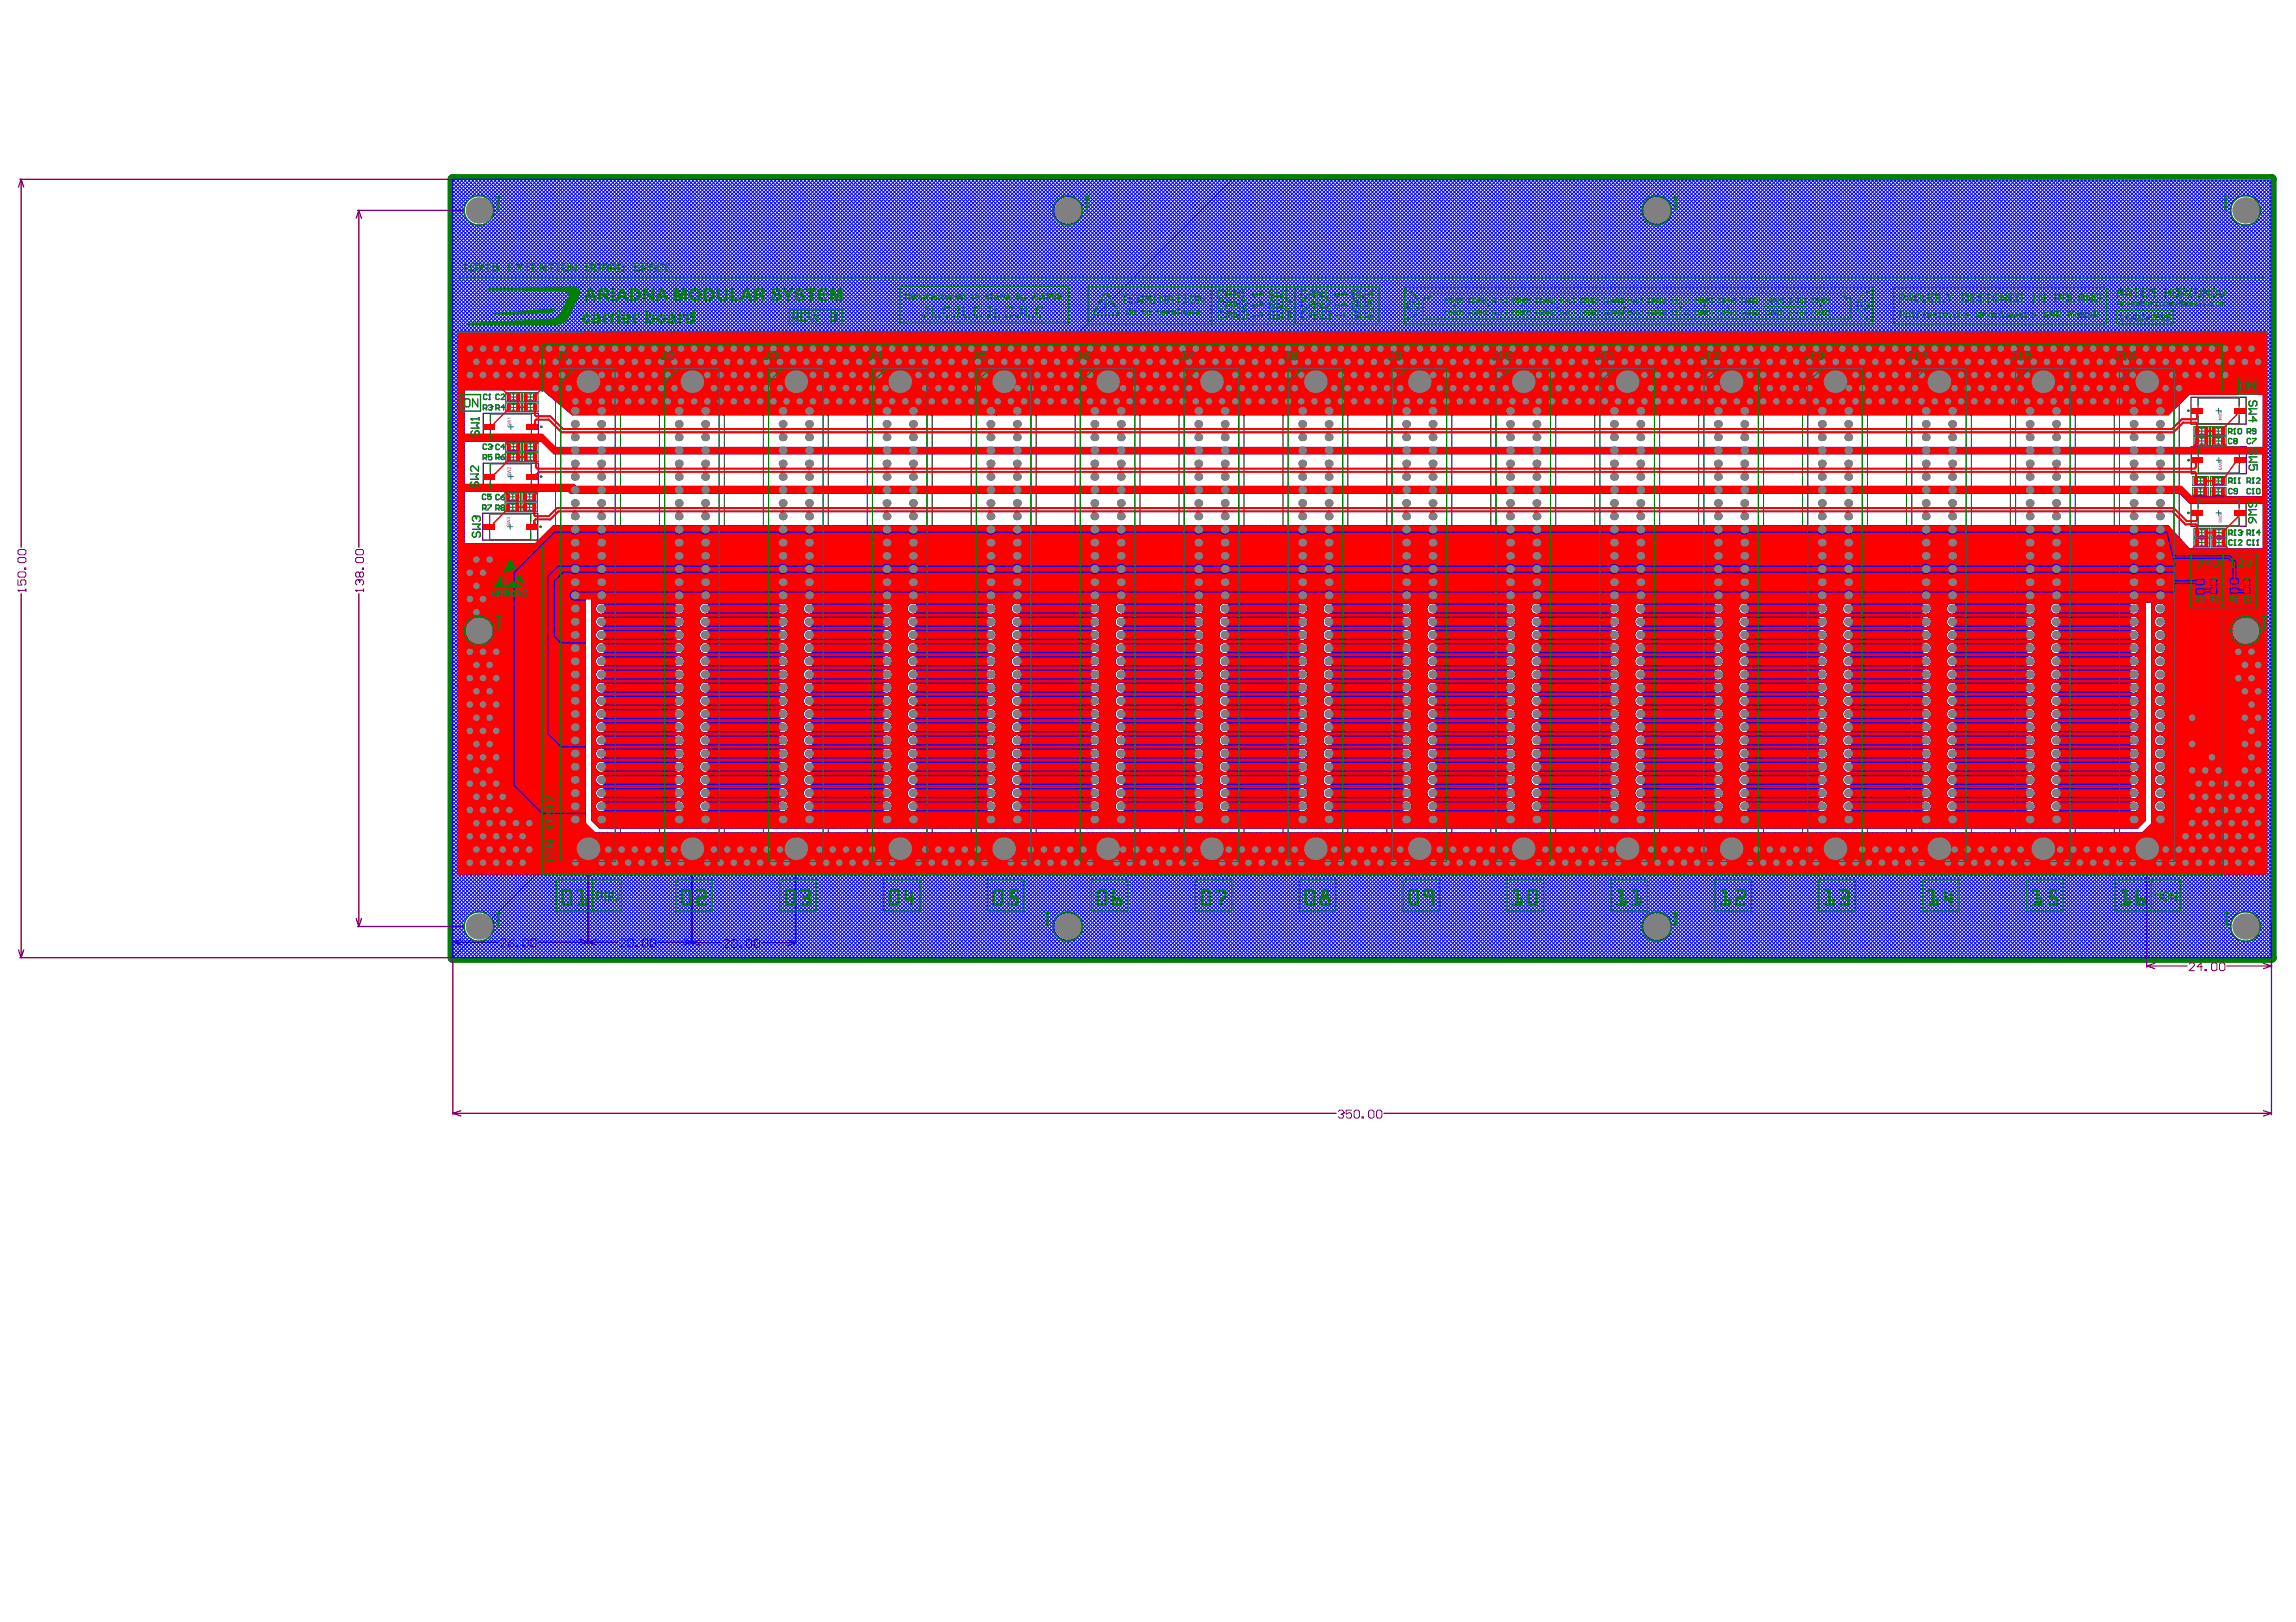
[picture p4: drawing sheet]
<svg xmlns="http://www.w3.org/2000/svg" width="297mm" height="210mm" viewBox="0 0 297 210" stroke-linecap="round" stroke-linejoin="round" font-family="sans-serif">
<g fill="none" stroke="#000" stroke-width=".13">
<path d="M71.9 47.1h8.4v65h-8.4zM85.3 47.1h8.4v65h-8.4zM98.8 47.1h8.4v65h-8.4zM112.2 47.1h8.4v65h-8.4zM125.6 47.1h8.4v65h-8.4zM139.1 47.1h8.4v65h-8.4zM152.5 47.1h8.4v65h-8.4zM166 47.1h8.4v65h-8.4zM179.4 47.1h8.4v65h-8.4zM192.9 47.1h8.4v65h-8.4zM206.3 47.1h8.4v65h-8.4zM219.8 47.1h8.4v65h-8.4z"/>
<path d="M233.2 47.1h8.4v65h-8.4zM246.6 47.1h8.4v65h-8.4zM260.1 47.1h8.4v65h-8.4zM273.5 47.1h8.4v65h-8.4z"/>
</g>
<g fill="#008000">
<path d="M287.5 68.8l.1 .3v-.1v.1z"/>
<path d="M287.3 68.9h.2h-.2l.1 .1-.1 .1h.1h-.1z"/>
<path d="M284.3 68.8h.1v.2z"/>
<path d="M284.1 62.1h.1v.2z"/>
<path d="M284.3 62.1h.1l-.1 .2h.2h-.2l.1-.1z"/>
<path d="M65.7 65.5h.2l-.1 .2 .1-.2z"/>
<path d="M65.8 59h.2h-.1l.1 .1-.1 .2-.1-.1h.1v-.1h-.1z"/>
<path d="M65.8 52.6h.2l-.1 .2h-.1l.2-.1h-.1v-.1z"/>
<path d="M67.7 64.2h.2h-.2v.2l.2-.1-.1 .1h-.1z"/>
<path d="M67 64.2l.2 .1-.1 .2-.1-.1h.2l-.1-.1h-.2z"/>
<path d="M66.8 64.3l.1-.1-.1 .1v.1l.1-.1v.2h-.1l.1-.1h-.1z"/>
<path d="M287.5 62.2v.2l.1-.1-.1 .1z"/>
<path d="M287.3 62.2v.2l.1-.1-.1 .1z"/>
<path d="M67.8 57.7h.2h-.2v.2l.2-.1-.1 .1h-.1z"/>
<path d="M284.2 55.7l.2-.1v.3z"/>
<path d="M67.1 57.8h.2l-.1 .2h-.2l.2-.1v-.1h-.2z"/>
<path d="M66.8 57.8h.2h-.1l.1 .2h-.1z"/>
<path d="M288.9 76.3l.2 .1h-.2z"/>
<path d="M67.8 51.3l.2-.1-.2 .1v.1h.2h-.2z"/>
<path d="M68 51.2h.2l-.1 .2 .1 .1h-.2l.1-.2z"/>
<path d="M284.5 76.4l.2 .1v-.1v.1l-.2-.1v.1z"/>
<path d="M286.2 70.1h.2l-.2 .1 .1 .1h.1h-.2z"/>
<path d="M286.5 70.1l.1-.1v.3z"/>
<path d="M286.7 70.1h.1l-.1 .2h.1h-.1l.1-.2z"/>
<path d="M67 51.3h.2l.1 .2-.2 .1-.1-.1h.2v-.1z"/>
<path d="M66.9 51.3v.2h.1l-.1 .1z"/>
<path d="M285.5 70.1l.2 .1-.1 .2h-.1l.1-.1v-.1h-.1z"/>
<path d="M285.3 70.1v.2h.1l-.1 .1z"/>
<path d="M285.1 70.1l.1 .2-.1 .1z"/>
<path d="M286.1 63.5h.2l-.2 .1 .2 .1h-.1z"/>
<path d="M286.4 63.5h.1v.2z"/>
<path d="M285.3 63.6h.2v.2h-.2l.2-.1v-.1l-.2 .1z"/>
<path d="M286.1 57l.2-.1v.1h-.1v.1h.1l-.1 .1z"/>
<path d="M285.5 57h.2l-.1 .2h-.1h.1v-.1h-.1z"/>
<path d="M285.4 57l-.1 .2h.1h-.1z"/>
<path d="M287.7 69l.2 .1v-.1zM287.7 68.8l.1 .2 .1-.2v.3h-.2l.1-.1z"/>
<path d="M284 68.8v.1h.2zM284 68.8h.2l-.1 .1 .1 .1-.1-.1-.1 .1z"/>
<path d="M284.5 68.8v.1zM284.5 68.8l.1 .2h-.2z"/>
<path d="M69.2 65.7v.1h.1v-.1zM69.1 65.6l.2 .1 .1-.1v.2h-.2v-.1z"/>
<path d="M69 65.8a.05 .05 0 0 0 .1 0 .05 .05 0 0 0-.1 0zM69 65.6a.05 .05 0 0 0 .1 0 .05 .05 0 0 0-.1 0zM69 65.6h.1v.2h-.1z"/>
<path d="M283.9 62.1v.1h.1zM283.8 62.1h.2v.1l.1 .1-.1-.1-.2 .1z"/>
<path d="M65.5 65.5v.1h.1zM65.5 65.5h.2l-.1 .1 .1 .1-.1-.1-.1 .1z"/>
<path d="M69.3 59.2l.1 .1v-.1zM69.2 59.1l.1 .1 .2-.1v.2h-.2v-.1z"/>
<path d="M69.1 59.1h.1v.2h-.2h.2l-.2-.1zM69.1 59.2a.06 .06 0 0 0 .1 0 .06 .06 0 0 0-.1 0z"/>
<path d="M65.6 59v.1h.1zM65.6 59h.2l-.1 .1 .1 .2-.1-.2-.1 .2z"/>
<path d="M69.3 52.8l.1 .1v-.1zM69.2 52.6l.1 .1 .2-.1v.3h-.2v-.2z"/>
<path d="M69.1 52.7v.1l.1-.1zM69.1 52.6l.1 .1-.1 .2z"/>
<path d="M65.6 52.6v.1l.1-.1zM65.6 52.6h.2l-.1 .1 .1 .1-.1-.1-.1 .1z"/>
<path d="M67.9 64.2h.2h-.2h.2v.2h-.2zM67.9 64.3a.1 .1 0 0 0 .2 0 .1 .1 0 0 0-.2 0z"/>
<path d="M287.7 62.3l.1 .1v-.1zM287.6 62.2l.1 .1 .1-.1v.2h-.2l.1-.1z"/>
<path d="M68.1 57.7l-.1 .1h.1zM68.1 57.7v.2l-.1-.1z"/>
<path d="M284 55.7h.1zM284 55.6l.2 .1-.1 .1 .1 .1-.1-.1-.1 .1z"/>
<path d="M284.4 55.7a.1 .1 0 0 0 .2 0 .1 .1 0 0 0-.2 0zM284.4 55.7a.12 .12 0 0 1 .2 0 .12 .12 0 0 1-.2 0z"/>
<path d="M288.9 76.5v.2h.1zM288.9 76.5h.2l-.1 .1 .1 .1h-.2z"/>
<path d="M287.7 55.9l.1 .1v-.1zM287.6 55.7l.1 .1 .1-.1v.3h-.2l.1-.2z"/>
<path d="M287.4 55.9h.1zM287.4 55.7l.2 .1h-.2h.2l-.1 .2-.1-.1z"/>
<path d="M284.5 76.6v.1h.1zM284.5 76.6l.1 .1 .1-.1-.1 .1 .1 .1h-.2z"/>
<path d="M286.6 63.5v.2h.1v-.2zM286.5 63.6a.15 .15 0 0 1 .3 0 .15 .15 0 0 1-.3 0z"/>
<path d="M285.1 63.7a.06 .06 0 0 0 .1 0 .06 .06 0 0 0-.1 0zM285.1 63.6h.2l-.2 .1h.2l-.1 .1h-.1z"/>
<path d="M286.4 57a.05 .05 0 0 0 .1 0 .05 .05 0 0 0-.1 0zM286.4 57.1a.06 .06 0 0 0 .1 0 .06 .06 0 0 0-.1 0zM286.4 56.9h.1v.3l-.1-.1z"/>
</g>
<g fill="none" stroke="#800080" stroke-width=".13">
<path d="M62.5 59.9h7.1v3.5h-7.1zM62.5 53.5h7.2v3.5h-7.2zM63.4 53.6h5.3v3.3h-5.3zM65.7 58.7h1.5v.9h-1.5zM65.7 57.3h1.5v1h-1.5zM65.7 50.9h1.5v1h-1.5zM65.7 52.3h1.5v.9h-1.5zM67.9 57.3h1.4v1h-1.4zM67.9 58.7h1.4v.9h-1.4zM67.9 50.9h1.5v1h-1.5zM67.9 52.3h1.5v.9h-1.5zM283.5 51.4h7.1v3.5h-7.1z"/>
<path d="M283.5 57.8h7.1v3.5h-7.1zM284.1 55.3h1.5v.9h-1.5zM284.1 56.6h1.5v1h-1.5zM284.4 51.5h5.3v3.3h-5.3zM284.4 57.9h5.3v3.3h-5.3zM286.2 55.3h1.5v.9h-1.5zM286.2 56.6h1.5v1h-1.5zM62.4 66.4h7.2v3.5h-7.2zM63.3 66.5h5.4v3.3h-5.4zM63.4 60h5.3v3.4h-5.3zM65.6 65.2h1.5v.9h-1.5zM65.6 63.8h1.5v1h-1.5z"/>
<path d="M67.8 63.8h1.5v1h-1.5zM67.8 65.2h1.5v.9h-1.5zM283.5 64.6h7.1v3.5h-7.1zM283.9 63.2h1.5v.9h-1.5zM284 61.8h1.4v.9h-1.4zM284.1 69.7h1.5v1h-1.5zM284.1 68.5h1.5v.9h-1.5zM284.2 75.2h.9v1.5h-.9zM284.4 64.7h5.3v3.3h-5.3zM286.2 75.4h.5v1.1h-.5zM286.2 63.2h1.5v.9h-1.5zM286.2 61.8h1.5v.9h-1.5z"/>
<path d="M286.3 68.5h1.5v.9h-1.5zM286.3 69.7h1.5v1h-1.5zM288.6 75.1h.9v1.5h-.9zM290.4 75.4h.6v1.1h-.6z"/>
</g>
<g fill="none" stroke="#008000" stroke-width=".13">
<path d="M62.5 59.9h7.1v3.5h-7.1zM62.5 53.5h7.2v3.5h-7.2zM65.4 58.6h2v1.1h-2zM65.4 57.2h2v1.2h-2zM65.4 50.8h2v1.1h-2zM65.4 52.1h2v1.2h-2zM66.1 59.2h.7M66.1 57.8h.7M66.1 52.7h.7M66.1 51.4h.7M66.4 57.5v.7M66.4 58.8v.7"/>
<path d="M66.4 51v.7M66.4 52.4v.7M67.6 57.2h2v1.2h-2zM67.6 58.6h2v1.1h-2zM67.6 50.8h2v1.1h-2zM67.6 52.1h2v1.2h-2zM68.3 59.2h.6M68.3 57.8h.6M68.3 52.7h.7M68.3 51.4h.7M68.6 57.5v.7M68.6 58.8v.7"/>
<path d="M68.6 51v.7M68.6 52.4v.7M72.5 47.7h7.1v63.8h-7.1zM74.4 47.7l-1.9 1.7M86 47.7h7v63.8h-7zM87.8 47.7l-1.8 1.7M99.4 47.7h7.1v63.8h-7.1zM101.3 47.7l-1.9 1.7M112.9 47.7h7v63.8h-7zM114.7 47.7l-1.8 1.7M126.3 47.7h7.1v63.8h-7.1zM128.1 47.7l-1.8 1.7"/>
<path d="M139.8 47.7h7v63.8h-7zM141.6 47.7l-1.8 1.7M153.2 47.7h7.1v63.8h-7.1zM155 47.7l-1.8 1.7M166.6 47.7h7.1v63.8h-7.1zM168.5 47.7l-1.9 1.7M180.1 47.7h7.1v63.8h-7.1zM181.9 47.7l-1.8 1.7M193.5 47.7h7.1v63.8h-7.1zM195.4 47.7l-1.9 1.7M207 47.7h7v63.8h-7zM208.8 47.7l-1.8 1.7"/>
<path d="M220.4 47.7h7.1v63.8h-7.1zM222.2 47.7l-1.8 1.7M233.9 47.7h7v63.8h-7zM235.7 47.7l-1.8 1.7M247.3 47.7h7.1v63.8h-7.1zM249.1 47.7l-1.8 1.7M260.8 47.7h7v63.8h-7zM262.6 47.7l-1.8 1.7M274.2 47.7h7.1v63.8h-7.1zM276 47.7l-1.8 1.7M283.5 51.4h7.1v3.5h-7.1zM283.5 57.8h7.1v3.5h-7.1z"/>
<path d="M283.8 55.2h2.1v1.2h-2.1zM283.8 56.5h2.1v1.1h-2.1zM284.5 55.8h.7M284.5 57.1h.7M284.8 55.5v.6M284.8 56.7v.7M286 55.2h2v1.2h-2zM286 56.5h2v1.1h-2zM286.6 55.8h.7M286.7 57.1h.6M287 55.5v.6M287 56.7v.7"/>
<path d="M62.4 66.4h7.2v3.5h-7.2zM65.3 65.1h2v1.1h-2zM65.3 63.7h2v1.2h-2zM66 65.6h.7M66 64.3h.7M66.3 64v.6M66.3 65.3v.7M67.5 63.7h2v1.2h-2zM67.5 65.1h2v1.1h-2zM68.2 65.6h.7M68.2 64.3h.7M68.5 64v.6"/>
<path d="M68.5 65.3v.7M283.5 64.6h7.1v3.5h-7.1zM283.7 63.1h2v1.1h-2zM283.7 61.7h2v1.1h-2zM283.8 69.6h2.1v1.2h-2.1zM283.8 68.4h2.1v1.1h-2.1zM284.1 74.9h1.1v2h-1.1zM284.3 75.9h.7M284.3 63.6h.7M284.4 62.2h.6M284.5 70.2h.7M284.5 68.9h.7"/>
<path d="M284.6 75.6v.7M284.7 63.3v.7M284.7 61.9v.7M284.8 69.9v.6M284.9 68.6v.7M286 63.1h2v1.1h-2zM286 61.7h2v1.1h-2zM286.1 68.4h2v1.1h-2zM286.1 69.6h2v1.2h-2zM286.1 75.1h.7v1.7h-.7zM286.3 75.9h.3M286.4 75.8v.3"/>
<path d="M286.6 63.6h.7M286.6 62.2h.7M286.7 68.9h.7M286.7 70.2h.7M287 63.3v.7M287 61.9v.7M287.1 68.6v.7M287.1 69.9v.6M288.5 74.8h1.1v2h-1.1zM288.7 75.8h.7M289.1 75.5v.7M290.4 75.1h.6v1.7h-.6z"/>
<path d="M290.5 75.9h.4M290.7 75.8v.3"/>
</g>
<g fill="#800080">
<path d="M65.6 67.9l.1-.1-.1 .3h.1l.1-.2 .1-.1 .1 .3-.1 .1v-.3h-.1l-.1 .2h-.1z"/>
<path d="M65.5 67.2l.5 .2-.4 .1 .4 .2-.5 .1 .4-.1-.4-.2 .4-.1z"/>
<path d="M65.6 67l.3-.1 .1 .2-.1 .1v-.2h-.1v.1l-.2-.1 .1 .2z"/>
<path d="M65.7 61.4h.1l-.1 .2h.1l.1-.2h.1l.1 .2-.2 .1 .1-.2-.1-.1-.1 .3-.1-.1z"/>
<path d="M65.6 60.8l.5 .1-.4 .1 .4 .2-.5 .1 .4-.1-.4-.1 .4-.2z"/>
<path d="M65.6 60.5h.2l.2 .2 .1-.2v.2l-.3-.2h-.1l.1 .2h-.1z"/>
<path d="M65.6 55l.2-.1-.1 .2 .1 .1 .1-.3h.1l.1 .1v.2h-.2l.1-.2h-.1v.2h-.2z"/>
<path d="M65.6 54.3l.5 .1-.4 .2 .4 .2-.5 .1 .4-.2-.4-.1 .4-.2z"/>
<path d="M65.6 54.1h.5h-.4l.1 .1z"/>
<path d="M287 53.2h.2l-.1 .2h.1l.1-.2h.1v.2l-.1 .1 .1-.2-.1-.1-.1 .3h-.1z"/>
<path d="M287 53.6l.4-.1-.3 .2 .3 .1-.3 .2 .3 .1-.4-.1 .4-.2z"/>
<path d="M287.1 66.4h.1l-.1 .1v.2l.2-.3 .1 .1v.1l-.1 .1 .1-.2h-.1l-.1 .2h-.1z"/>
<path d="M287 66.9l.4-.1-.3 .1 .3 .1-.3 .2 .3 .1-.4-.1 .4-.2z"/>
<path d="M287.1 59.6h.1l-.1 .1v.1h.1l.1-.2h.2v.2l-.1 .1v-.1v-.2l-.1 .3h-.2z"/>
<path d="M287 60.1l.5-.2-.4 .2 .4 .1-.4 .2 .4 .1-.5-.1 .4-.2z"/>
<path d="M287.1 60.6l.1-.1-.1 .1 .1 .2 .1-.1v-.2l.2 .1v.2l-.1-.2h-.1v.2h-.2z"/>
<path d="M287.2 54.2v.1h.2zM287.1 54.1l.3 .2h-.4h.1z"/>
<path d="M287 67.4l.3-.1 .2 .2-.2 .1 .1-.1-.2-.1 .1 .2h-.1l-.2-.1zM287.1 67.5a.1 .1 0 0 0 .2 0 .1 .1 0 0 0-.2 0z"/>
</g>
<path d="M58.3 23l.3-.1h235.4l.2 .3v100.9l-.3 .2-235.5-.1-.1-.3z" fill="none" stroke="#008000" stroke-width=".67"/>
<path d="M65.8 55.2h.6M66.1 54.9v.7M286.7 53.2h.7M286.7 59.6h.7M287 52.8v.7M287.1 59.2v.7M65.7 68.2h.6M65.7 61.7h.7M66 67.8v.7M66.1 61.3v.7M286.7 66.4h.7M287 66v.7" fill="none" stroke="#008080" stroke-width=".13"/>
<g fill="none" stroke="#800080" stroke-width=".17">
<path d="M2.6 23.2h55.8M2.7 23.2l.4 1M2.7 23.2l-.3 1M2.7 23.2v47.6M46.3 27.2h13.8M46.4 27.2l.4 1.1M46.4 27.2l-.3 1.1M46.4 27.2v43.6M2.7 76.8v47.1M46.4 76.8v43.1M46.1 118.9l.3 1M46.3 119.9h13.8"/>
<path d="M46.8 118.9l-.4 1M76.1 111.5v10.6M89.5 111.5v10.7M103 111.5v10.7M277.7 111.5v13.7M293.9 119.4v24.8M2.4 122.9l.3 1M2.6 123.9h55.8M3.1 122.9l-.4 1M58.6 121.9h5.9M58.6 121.9l1 .4M58.6 121.7v2.1"/>
<path d="M58.6 124.1v20.1M59.6 121.6l-1 .3M69.6 121.9h10.3M75 121.6l2.1 .7M77.1 121.6l-2.1 .7M85.1 121.9h4.4M88.5 121.6l1 .3M89.5 122l1 .3M89.5 122h3.9M89.5 121.9l-1 .4M90.5 121.6l-1 .4M98.5 122h4.5"/>
<path d="M101.9 121.6l1.1 .4M103 122l-1.1 .3M277.7 125l1.1 .3M277.7 125h5.2M278.8 124.7l-1.1 .3M288.1 125h5.8M292.8 124.7l1.1 .3M293.9 125l-1.1 .3M58.6 144.1l1 .3M58.6 144.1h114.3M59.6 143.7l-1 .4M179 144.1h114.9"/>
<path d="M292.8 143.7l1.1 .4M293.9 144.1l-1.1 .3"/>
</g>
<g fill="none" stroke="#800080" stroke-width=".13">
<path d="M2.3 76.4h.1M2.3 76.4h1M2.3 75v.7h.5l-.1-.3v-.2l.1-.2h.4l.1 .2v.3l-.1 .2M2.3 74.2l.2-.2h.7l.1 .2v.3l-.1 .2h-.7l-.2-.2zM2.3 72.3l.2-.2h.7l.1 .2v.3l-.1 .2h-.7l-.2-.2zM2.3 71.3l.2-.2h.7l.1 .2v.3l-.1 .2h-.7l-.2-.2zM2.3 76.4l.2 .2M3.2 73.5h.1v.2h-.1zM3.3 76.2v.4M46 76.4h.1M46 71.3l.2-.2h.7l.1 .2v.3l-.1 .2h-.7l-.2-.2zM46 72.3l.2-.2h.7l.1 .2v.3l-.1 .2h-.7l-.2-.2z"/>
<path d="M46 76.4h1M46 76.4l.2 .2M46.4 75h.1M46.4 75h-.2l-.2 .2v.3l.2 .2M46.4 75l.1 .2M46.5 74.2l.2-.2h.2l.1 .2v.3l-.1 .2h-.2l-.2-.2M46.5 75.2l.2-.2h.2l.1 .2v.3l-.1 .2M46.5 74.2l-.1-.2h-.2l-.2 .2v.3l.2 .2h.2l.1-.2M46.5 74.2v.3M46.5 75.2v.2M46.9 73.5h.1v.2h-.1zM47 76.2v.4"/>
<path d="M64.8 121.7l.1-.2h.4l.1 .2v.1l-.6 .7h.6M65.8 122h.5l.2 .2v.2l-.2 .1h-.4l-.1-.1zM66.5 121.5l-.4 .2-.3 .3M66.8 122.4h.2v.1h-.2zM67.7 121.7l.1-.2h.4l.1 .2v.7l-.1 .1h-.4l-.1-.1zM68.7 121.7l.2-.2h.3l.2 .2v.7l-.2 .1h-.3l-.2-.1zM80.2 121.7l.2-.2h.3l.2 .2v.1l-.7 .7h.7M81.2 121.7l.2-.2h.4l.1 .2v.7l-.1 .1h-.4l-.2-.1zM82.3 122.4h.1v.1h-.1zM83.1 121.7l.2-.2h.3l.2 .2v.7l-.2 .1h-.3l-.2-.1zM84.1 121.7l.2-.2h.4l.1 .2v.7l-.1 .1h-.4l-.2-.1zM93.7 121.7l.1-.1h.4l.1 .1v.2l-.6 .7h.6"/>
<path d="M94.7 121.7l.2-.1h.3l.2 .1v.7l-.2 .2h-.3l-.2-.2zM95.7 122.4h.2v.2h-.2zM96.6 121.7l.1-.1h.4l.1 .1v.7l-.1 .2h-.4l-.1-.2zM97.8 121.6h.3l.2 .1v.7l-.2 .2h-.3l-.2-.2v-.7zM283.2 124.8l.2-.2h.3l.2 .2v.1l-.7 .7h.7M284.9 125.1h-.7l.6-.5v1M285.3 125.4h.1v.2h-.1zM286.1 124.8l.2-.2h.3l.2 .2v.6l-.2 .2h-.3l-.2-.2zM287.1 124.8l.2-.2h.4l.1 .2v.6l-.1 .2h-.4l-.2-.2zM173.1 143.8l.2-.1h.4l.1 .1v.2M173.5 144.2h.2M173.7 144.2l.1 .2v.1l-.1 .2h-.4l-.2-.2"/>
<path d="M173.8 144h.1M173.8 144l-.1 .2M174.8 143.7h-.6v.5l.3-.2h.2l.1 .2v.3l-.1 .2h-.4l-.1-.2M175.2 143.8l.2-.1h.3l.2 .1v.7l-.2 .2h-.3l-.2-.2zM176.2 144.5h.2v.2h-.2zM177.1 143.8l.1-.1h.4l.1 .1v.7l-.1 .2h-.4l-.1-.2zM178.1 143.8l.2-.1h.3l.2 .1v.7l-.2 .2h-.3l-.2-.2z"/>
</g>
<path d="M59.2 43h233.9v70.2h-233.9zM60.1 50.5v5.6h10.1l1.7 1.7h220.8v-6.7h-9.4l-2.8 2.6h-206.5l-3.8-3.2zM60.1 57.2v5.4h14.2l.2 .3h207.7l1.4 1.3h9.1v-5.3v-.1h-221.1l-1.6-1.6zM278.8 70.2a.68 .68 0 0 0 1.3 0 .68 .68 0 0 0-1.3 0zM275.3 70.2a.7 .7 0 0 0 1.4 0 .7 .7 0 0 0-1.4 0zM265.3 70.2a.7 .7 0 0 0 1.4 0 .7 .7 0 0 0-1.4 0zM261.9 70.2a.7 .7 0 0 0 1.4 0 .7 .7 0 0 0-1.4 0zM251.9 70.2a.68 .68 0 0 0 1.3 0 .68 .68 0 0 0-1.3 0zM248.5 70.2a.68 .68 0 0 0 1.3 0 .68 .68 0 0 0-1.3 0zM238.4 70.2a.7 .7 0 0 0 1.4 0 .7 .7 0 0 0-1.4 0zM235 70.2a.7 .7 0 0 0 1.4 0 .7 .7 0 0 0-1.4 0zM225 70.2a.68 .68 0 0 0 1.3 0 .68 .68 0 0 0-1.3 0zM221.6 70.2a.68 .68 0 0 0 1.3 0 .68 .68 0 0 0-1.3 0zM211.5 70.2a.7 .7 0 0 0 1.4 0 .7 .7 0 0 0-1.4 0zM208.1 70.2a.7 .7 0 0 0 1.4 0 .7 .7 0 0 0-1.4 0zM198.1 70.2a.7 .7 0 0 0 1.4 0 .7 .7 0 0 0-1.4 0zM194.7 70.2a.68 .68 0 0 0 1.3 0 .68 .68 0 0 0-1.3 0zM184.6 70.2a.7 .7 0 0 0 1.4 0 .7 .7 0 0 0-1.4 0zM181.2 70.2a.7 .7 0 0 0 1.4 0 .7 .7 0 0 0-1.4 0zM171.2 70.2a.7 .7 0 0 0 1.4 0 .7 .7 0 0 0-1.4 0zM167.8 70.2a.7 .7 0 0 0 1.4 0 .7 .7 0 0 0-1.4 0zM157.8 70.2a.68 .68 0 0 0 1.3 0 .68 .68 0 0 0-1.3 0zM154.3 70.2a.7 .7 0 0 0 1.4 0 .7 .7 0 0 0-1.4 0zM144.3 70.2a.7 .7 0 0 0 1.4 0 .7 .7 0 0 0-1.4 0zM140.9 70.2a.7 .7 0 0 0 1.4 0 .7 .7 0 0 0-1.4 0zM130.9 70.2a.68 .68 0 0 0 1.3 0 .68 .68 0 0 0-1.3 0zM127.5 70.2a.68 .68 0 0 0 1.3 0 .68 .68 0 0 0-1.3 0zM117.4 70.2a.7 .7 0 0 0 1.4 0 .7 .7 0 0 0-1.4 0zM114 70.2a.7 .7 0 0 0 1.4 0 .7 .7 0 0 0-1.4 0zM104 70.2a.68 .68 0 0 0 1.3 0 .68 .68 0 0 0-1.3 0zM100.6 70.2a.68 .68 0 0 0 1.3 0 .68 .68 0 0 0-1.3 0zM90.5 70.2a.7 .7 0 0 0 1.4 0 .7 .7 0 0 0-1.4 0zM87.1 70.2a.7 .7 0 0 0 1.4 0 .7 .7 0 0 0-1.4 0zM77.1 70.2a.7 .7 0 0 0 1.4 0 .7 .7 0 0 0-1.4 0zM73.7 70.2a.68 .68 0 0 0 1.3 0 .68 .68 0 0 0-1.3 0zM60.1 63.6v6.7h9.1l2.3-2.3h209l2.8 3h9.4v-5.8h-9.4l-1.3-1.3h-208.2l-.3-.3zM278.8 71.9a.68 .68 0 0 0 1.3 0 .68 .68 0 0 0-1.3 0zM275.3 71.9a.7 .7 0 0 0 1.4 0 .7 .7 0 0 0-1.4 0zM265.3 71.9a.7 .7 0 0 0 1.4 0 .7 .7 0 0 0-1.4 0zM261.9 71.9a.7 .7 0 0 0 1.4 0 .7 .7 0 0 0-1.4 0zM251.9 71.9a.68 .68 0 0 0 1.3 0 .68 .68 0 0 0-1.3 0zM248.5 71.9a.68 .68 0 0 0 1.3 0 .68 .68 0 0 0-1.3 0zM238.4 71.9a.7 .7 0 0 0 1.4 0 .7 .7 0 0 0-1.4 0zM235 71.9a.7 .7 0 0 0 1.4 0 .7 .7 0 0 0-1.4 0zM225 71.9a.68 .68 0 0 0 1.3 0 .68 .68 0 0 0-1.3 0zM221.6 71.9a.68 .68 0 0 0 1.3 0 .68 .68 0 0 0-1.3 0zM211.5 71.9a.7 .7 0 0 0 1.4 0 .7 .7 0 0 0-1.4 0zM208.1 71.9a.7 .7 0 0 0 1.4 0 .7 .7 0 0 0-1.4 0zM198.1 71.9a.7 .7 0 0 0 1.4 0 .7 .7 0 0 0-1.4 0zM194.7 71.9a.68 .68 0 0 0 1.3 0 .68 .68 0 0 0-1.3 0zM184.6 71.9a.7 .7 0 0 0 1.4 0 .7 .7 0 0 0-1.4 0zM181.2 71.9a.7 .7 0 0 0 1.4 0 .7 .7 0 0 0-1.4 0zM171.2 71.9a.7 .7 0 0 0 1.4 0 .7 .7 0 0 0-1.4 0zM167.8 71.9a.7 .7 0 0 0 1.4 0 .7 .7 0 0 0-1.4 0zM157.8 71.9a.68 .68 0 0 0 1.3 0 .68 .68 0 0 0-1.3 0zM154.3 71.9a.7 .7 0 0 0 1.4 0 .7 .7 0 0 0-1.4 0zM144.3 71.9a.7 .7 0 0 0 1.4 0 .7 .7 0 0 0-1.4 0zM140.9 71.9a.7 .7 0 0 0 1.4 0 .7 .7 0 0 0-1.4 0zM130.9 71.9a.68 .68 0 0 0 1.3 0 .68 .68 0 0 0-1.3 0zM127.5 71.9a.68 .68 0 0 0 1.3 0 .68 .68 0 0 0-1.3 0zM117.4 71.9a.7 .7 0 0 0 1.4 0 .7 .7 0 0 0-1.4 0zM114 71.9a.7 .7 0 0 0 1.4 0 .7 .7 0 0 0-1.4 0zM104 71.9a.68 .68 0 0 0 1.3 0 .68 .68 0 0 0-1.3 0zM100.6 71.9a.68 .68 0 0 0 1.3 0 .68 .68 0 0 0-1.3 0zM90.5 71.9a.7 .7 0 0 0 1.4 0 .7 .7 0 0 0-1.4 0zM87.1 71.9a.7 .7 0 0 0 1.4 0 .7 .7 0 0 0-1.4 0zM77.1 71.9a.7 .7 0 0 0 1.4 0 .7 .7 0 0 0-1.4 0zM73.7 71.9a.68 .68 0 0 0 1.3 0 .68 .68 0 0 0-1.3 0zM278.8 75.3a.68 .68 0 0 0 1.3 0 .68 .68 0 0 0-1.3 0zM275.3 75.3a.7 .7 0 0 0 1.4 0 .7 .7 0 0 0-1.4 0zM265.3 75.3a.7 .7 0 0 0 1.4 0 .7 .7 0 0 0-1.4 0zM261.9 75.3a.7 .7 0 0 0 1.4 0 .7 .7 0 0 0-1.4 0zM251.9 75.3a.68 .68 0 0 0 1.3 0 .68 .68 0 0 0-1.3 0zM248.5 75.3a.68 .68 0 0 0 1.3 0 .68 .68 0 0 0-1.3 0zM238.4 75.3a.7 .7 0 0 0 1.4 0 .7 .7 0 0 0-1.4 0zM235 75.3a.7 .7 0 0 0 1.4 0 .7 .7 0 0 0-1.4 0zM225 75.3a.68 .68 0 0 0 1.3 0 .68 .68 0 0 0-1.3 0zM221.6 75.3a.68 .68 0 0 0 1.3 0 .68 .68 0 0 0-1.3 0zM211.5 75.3a.7 .7 0 0 0 1.4 0 .7 .7 0 0 0-1.4 0zM208.1 75.3a.7 .7 0 0 0 1.4 0 .7 .7 0 0 0-1.4 0zM198.1 75.3a.7 .7 0 0 0 1.4 0 .7 .7 0 0 0-1.4 0zM194.7 75.3a.68 .68 0 0 0 1.3 0 .68 .68 0 0 0-1.3 0zM184.6 75.3a.7 .7 0 0 0 1.4 0 .7 .7 0 0 0-1.4 0zM181.2 75.3a.7 .7 0 0 0 1.4 0 .7 .7 0 0 0-1.4 0zM171.2 75.3a.7 .7 0 0 0 1.4 0 .7 .7 0 0 0-1.4 0zM167.8 75.3a.7 .7 0 0 0 1.4 0 .7 .7 0 0 0-1.4 0zM157.8 75.3a.68 .68 0 0 0 1.3 0 .68 .68 0 0 0-1.3 0zM154.3 75.3a.7 .7 0 0 0 1.4 0 .7 .7 0 0 0-1.4 0zM144.3 75.3a.7 .7 0 0 0 1.4 0 .7 .7 0 0 0-1.4 0zM140.9 75.3a.7 .7 0 0 0 1.4 0 .7 .7 0 0 0-1.4 0zM130.9 75.3a.68 .68 0 0 0 1.3 0 .68 .68 0 0 0-1.3 0zM127.5 75.3a.68 .68 0 0 0 1.3 0 .68 .68 0 0 0-1.3 0zM117.4 75.3a.7 .7 0 0 0 1.4 0 .7 .7 0 0 0-1.4 0zM114 75.3a.7 .7 0 0 0 1.4 0 .7 .7 0 0 0-1.4 0zM104 75.3a.68 .68 0 0 0 1.3 0 .68 .68 0 0 0-1.3 0zM100.6 75.3a.68 .68 0 0 0 1.3 0 .68 .68 0 0 0-1.3 0zM90.5 75.3a.7 .7 0 0 0 1.4 0 .7 .7 0 0 0-1.4 0zM87.1 75.3a.7 .7 0 0 0 1.4 0 .7 .7 0 0 0-1.4 0zM77.1 75.3a.7 .7 0 0 0 1.4 0 .7 .7 0 0 0-1.4 0zM73.7 75.3a.68 .68 0 0 0 1.3 0 .68 .68 0 0 0-1.3 0zM278.8 78.8a.68 .68 0 0 0 1.3 0 .68 .68 0 0 0-1.3 0zM275.3 78.8a.7 .7 0 0 0 1.4 0 .7 .7 0 0 0-1.4 0zM265.3 78.8a.7 .7 0 0 0 1.4 0 .7 .7 0 0 0-1.4 0zM261.9 78.8a.7 .7 0 0 0 1.4 0 .7 .7 0 0 0-1.4 0zM251.9 78.8a.68 .68 0 0 0 1.3 0 .68 .68 0 0 0-1.3 0zM248.5 78.8a.68 .68 0 0 0 1.3 0 .68 .68 0 0 0-1.3 0zM238.4 78.8a.7 .7 0 0 0 1.4 0 .7 .7 0 0 0-1.4 0zM235 78.8a.7 .7 0 0 0 1.4 0 .7 .7 0 0 0-1.4 0zM225 78.8a.68 .68 0 0 0 1.3 0 .68 .68 0 0 0-1.3 0zM221.6 78.8a.68 .68 0 0 0 1.3 0 .68 .68 0 0 0-1.3 0zM211.5 78.8a.7 .7 0 0 0 1.4 0 .7 .7 0 0 0-1.4 0zM208.1 78.8a.7 .7 0 0 0 1.4 0 .7 .7 0 0 0-1.4 0zM198.1 78.8a.7 .7 0 0 0 1.4 0 .7 .7 0 0 0-1.4 0zM194.7 78.8a.68 .68 0 0 0 1.3 0 .68 .68 0 0 0-1.3 0zM184.6 78.8a.7 .7 0 0 0 1.4 0 .7 .7 0 0 0-1.4 0zM181.2 78.8a.7 .7 0 0 0 1.4 0 .7 .7 0 0 0-1.4 0zM171.2 78.8a.7 .7 0 0 0 1.4 0 .7 .7 0 0 0-1.4 0zM167.8 78.8a.7 .7 0 0 0 1.4 0 .7 .7 0 0 0-1.4 0zM157.8 78.8a.68 .68 0 0 0 1.3 0 .68 .68 0 0 0-1.3 0zM154.3 78.8a.7 .7 0 0 0 1.4 0 .7 .7 0 0 0-1.4 0zM144.3 78.8a.7 .7 0 0 0 1.4 0 .7 .7 0 0 0-1.4 0zM140.9 78.8a.7 .7 0 0 0 1.4 0 .7 .7 0 0 0-1.4 0zM130.9 78.8a.68 .68 0 0 0 1.3 0 .68 .68 0 0 0-1.3 0zM127.5 78.8a.68 .68 0 0 0 1.3 0 .68 .68 0 0 0-1.3 0zM117.4 78.8a.7 .7 0 0 0 1.4 0 .7 .7 0 0 0-1.4 0zM114 78.8a.7 .7 0 0 0 1.4 0 .7 .7 0 0 0-1.4 0zM104 78.8a.68 .68 0 0 0 1.3 0 .68 .68 0 0 0-1.3 0zM100.6 78.8a.68 .68 0 0 0 1.3 0 .68 .68 0 0 0-1.3 0zM90.5 78.8a.7 .7 0 0 0 1.4 0 .7 .7 0 0 0-1.4 0zM87.1 78.8a.7 .7 0 0 0 1.4 0 .7 .7 0 0 0-1.4 0zM77.1 78.8a.7 .7 0 0 0 1.4 0 .7 .7 0 0 0-1.4 0zM73.7 78.8a.68 .68 0 0 0 1.3 0 .68 .68 0 0 0-1.3 0zM278.8 80.5a.68 .68 0 0 0 1.3 0 .68 .68 0 0 0-1.3 0zM275.3 80.5a.7 .7 0 0 0 1.4 0 .7 .7 0 0 0-1.4 0zM265.3 80.5a.7 .7 0 0 0 1.4 0 .7 .7 0 0 0-1.4 0zM261.9 80.5a.7 .7 0 0 0 1.4 0 .7 .7 0 0 0-1.4 0zM251.9 80.5a.68 .68 0 0 0 1.3 0 .68 .68 0 0 0-1.3 0zM248.5 80.5a.68 .68 0 0 0 1.3 0 .68 .68 0 0 0-1.3 0zM238.4 80.5a.7 .7 0 0 0 1.4 0 .7 .7 0 0 0-1.4 0zM235 80.5a.7 .7 0 0 0 1.4 0 .7 .7 0 0 0-1.4 0zM225 80.5a.68 .68 0 0 0 1.3 0 .68 .68 0 0 0-1.3 0zM221.6 80.5a.68 .68 0 0 0 1.3 0 .68 .68 0 0 0-1.3 0zM211.5 80.5a.7 .7 0 0 0 1.4 0 .7 .7 0 0 0-1.4 0zM208.1 80.5a.7 .7 0 0 0 1.4 0 .7 .7 0 0 0-1.4 0zM198.1 80.5a.7 .7 0 0 0 1.4 0 .7 .7 0 0 0-1.4 0zM194.7 80.5a.68 .68 0 0 0 1.3 0 .68 .68 0 0 0-1.3 0zM184.6 80.5a.7 .7 0 0 0 1.4 0 .7 .7 0 0 0-1.4 0zM181.2 80.5a.7 .7 0 0 0 1.4 0 .7 .7 0 0 0-1.4 0zM171.2 80.5a.7 .7 0 0 0 1.4 0 .7 .7 0 0 0-1.4 0zM167.8 80.5a.7 .7 0 0 0 1.4 0 .7 .7 0 0 0-1.4 0zM157.8 80.5a.68 .68 0 0 0 1.3 0 .68 .68 0 0 0-1.3 0zM154.3 80.5a.7 .7 0 0 0 1.4 0 .7 .7 0 0 0-1.4 0zM144.3 80.5a.7 .7 0 0 0 1.4 0 .7 .7 0 0 0-1.4 0zM140.9 80.5a.7 .7 0 0 0 1.4 0 .7 .7 0 0 0-1.4 0zM130.9 80.5a.68 .68 0 0 0 1.3 0 .68 .68 0 0 0-1.3 0zM127.5 80.5a.68 .68 0 0 0 1.3 0 .68 .68 0 0 0-1.3 0zM117.4 80.5a.7 .7 0 0 0 1.4 0 .7 .7 0 0 0-1.4 0zM114 80.5a.7 .7 0 0 0 1.4 0 .7 .7 0 0 0-1.4 0zM104 80.5a.68 .68 0 0 0 1.3 0 .68 .68 0 0 0-1.3 0zM100.6 80.5a.68 .68 0 0 0 1.3 0 .68 .68 0 0 0-1.3 0zM90.5 80.5a.7 .7 0 0 0 1.4 0 .7 .7 0 0 0-1.4 0zM87.1 80.5a.7 .7 0 0 0 1.4 0 .7 .7 0 0 0-1.4 0zM77.1 80.5a.7 .7 0 0 0 1.4 0 .7 .7 0 0 0-1.4 0zM73.7 80.5a.68 .68 0 0 0 1.3 0 .68 .68 0 0 0-1.3 0zM290.6 79.9v1.6h1.6a1.66 1.66 0 0 0-1.6-1.6zM289.2 80.6l-.3 .5-.1 .4h1.6v-1.6h-.1a1.69 1.69 0 0 0-1.1 .7zM62 79.9v1.6h1.6a1.66 1.66 0 0 0-1.6-1.6zM60.6 80.6l-.3 .5v.4h1.6v-1.6h-.1a1.69 1.69 0 0 0-1.2 .7zM278.8 82.2a.68 .68 0 0 0 1.3 0 .68 .68 0 0 0-1.3 0zM275.3 82.2a.7 .7 0 0 0 1.4 0 .7 .7 0 0 0-1.4 0zM265.3 82.2a.7 .7 0 0 0 1.4 0 .7 .7 0 0 0-1.4 0zM261.9 82.2a.7 .7 0 0 0 1.4 0 .7 .7 0 0 0-1.4 0zM251.9 82.2a.68 .68 0 0 0 1.3 0 .68 .68 0 0 0-1.3 0zM248.5 82.2a.68 .68 0 0 0 1.3 0 .68 .68 0 0 0-1.3 0zM238.4 82.2a.7 .7 0 0 0 1.4 0 .7 .7 0 0 0-1.4 0zM235 82.2a.7 .7 0 0 0 1.4 0 .7 .7 0 0 0-1.4 0zM225 82.2a.68 .68 0 0 0 1.3 0 .68 .68 0 0 0-1.3 0zM221.6 82.2a.68 .68 0 0 0 1.3 0 .68 .68 0 0 0-1.3 0zM211.5 82.2a.7 .7 0 0 0 1.4 0 .7 .7 0 0 0-1.4 0zM208.1 82.2a.7 .7 0 0 0 1.4 0 .7 .7 0 0 0-1.4 0zM198.1 82.2a.7 .7 0 0 0 1.4 0 .7 .7 0 0 0-1.4 0zM194.7 82.2a.68 .68 0 0 0 1.3 0 .68 .68 0 0 0-1.3 0zM184.6 82.2a.7 .7 0 0 0 1.4 0 .7 .7 0 0 0-1.4 0zM181.2 82.2a.7 .7 0 0 0 1.4 0 .7 .7 0 0 0-1.4 0zM171.2 82.2a.7 .7 0 0 0 1.4 0 .7 .7 0 0 0-1.4 0zM167.8 82.2a.7 .7 0 0 0 1.4 0 .7 .7 0 0 0-1.4 0zM157.8 82.2a.68 .68 0 0 0 1.3 0 .68 .68 0 0 0-1.3 0zM154.3 82.2a.7 .7 0 0 0 1.4 0 .7 .7 0 0 0-1.4 0zM144.3 82.2a.7 .7 0 0 0 1.4 0 .7 .7 0 0 0-1.4 0zM140.9 82.2a.7 .7 0 0 0 1.4 0 .7 .7 0 0 0-1.4 0zM130.9 82.2a.68 .68 0 0 0 1.3 0 .68 .68 0 0 0-1.3 0zM127.5 82.2a.68 .68 0 0 0 1.3 0 .68 .68 0 0 0-1.3 0zM117.4 82.2a.7 .7 0 0 0 1.4 0 .7 .7 0 0 0-1.4 0zM114 82.2a.7 .7 0 0 0 1.4 0 .7 .7 0 0 0-1.4 0zM104 82.2a.68 .68 0 0 0 1.3 0 .68 .68 0 0 0-1.3 0zM100.6 82.2a.68 .68 0 0 0 1.3 0 .68 .68 0 0 0-1.3 0zM90.5 82.2a.7 .7 0 0 0 1.4 0 .7 .7 0 0 0-1.4 0zM87.1 82.2a.7 .7 0 0 0 1.4 0 .7 .7 0 0 0-1.4 0zM77.1 82.2a.7 .7 0 0 0 1.4 0 .7 .7 0 0 0-1.4 0zM73.7 82.2a.68 .68 0 0 0 1.3 0 .68 .68 0 0 0-1.3 0zM290.6 81.7v1.6a1.66 1.66 0 0 0 1.6-1.6zM288.8 81.7a1.66 1.66 0 0 0 1.6 1.6v-1.6zM62 81.7v1.6a1.66 1.66 0 0 0 1.6-1.6zM60.3 81.7a1.66 1.66 0 0 0 1.6 1.6v-1.6zM278.8 83.9a.68 .68 0 0 0 1.3 0 .68 .68 0 0 0-1.3 0zM275.3 83.9a.7 .7 0 0 0 1.4 0 .7 .7 0 0 0-1.4 0zM265.3 83.9a.7 .7 0 0 0 1.4 0 .7 .7 0 0 0-1.4 0zM261.9 83.9a.7 .7 0 0 0 1.4 0 .7 .7 0 0 0-1.4 0zM251.9 83.9a.68 .68 0 0 0 1.3 0 .68 .68 0 0 0-1.3 0zM248.5 83.9a.68 .68 0 0 0 1.3 0 .68 .68 0 0 0-1.3 0zM238.4 83.9a.7 .7 0 0 0 1.4 0 .7 .7 0 0 0-1.4 0zM235 83.9a.7 .7 0 0 0 1.4 0 .7 .7 0 0 0-1.4 0zM225 83.9a.68 .68 0 0 0 1.3 0 .68 .68 0 0 0-1.3 0zM221.6 83.9a.68 .68 0 0 0 1.3 0 .68 .68 0 0 0-1.3 0zM211.5 83.9a.7 .7 0 0 0 1.4 0 .7 .7 0 0 0-1.4 0zM208.1 83.9a.7 .7 0 0 0 1.4 0 .7 .7 0 0 0-1.4 0zM198.1 83.9a.7 .7 0 0 0 1.4 0 .7 .7 0 0 0-1.4 0zM194.7 83.9a.68 .68 0 0 0 1.3 0 .68 .68 0 0 0-1.3 0zM184.6 83.9a.7 .7 0 0 0 1.4 0 .7 .7 0 0 0-1.4 0zM181.2 83.9a.7 .7 0 0 0 1.4 0 .7 .7 0 0 0-1.4 0zM171.2 83.9a.7 .7 0 0 0 1.4 0 .7 .7 0 0 0-1.4 0zM167.8 83.9a.7 .7 0 0 0 1.4 0 .7 .7 0 0 0-1.4 0zM157.8 83.9a.68 .68 0 0 0 1.3 0 .68 .68 0 0 0-1.3 0zM154.3 83.9a.7 .7 0 0 0 1.4 0 .7 .7 0 0 0-1.4 0zM144.3 83.9a.7 .7 0 0 0 1.4 0 .7 .7 0 0 0-1.4 0zM140.9 83.9a.7 .7 0 0 0 1.4 0 .7 .7 0 0 0-1.4 0zM130.9 83.9a.68 .68 0 0 0 1.3 0 .68 .68 0 0 0-1.3 0zM127.5 83.9a.68 .68 0 0 0 1.3 0 .68 .68 0 0 0-1.3 0zM117.4 83.9a.7 .7 0 0 0 1.4 0 .7 .7 0 0 0-1.4 0zM114 83.9a.7 .7 0 0 0 1.4 0 .7 .7 0 0 0-1.4 0zM104 83.9a.68 .68 0 0 0 1.3 0 .68 .68 0 0 0-1.3 0zM100.6 83.9a.68 .68 0 0 0 1.3 0 .68 .68 0 0 0-1.3 0zM90.5 83.9a.7 .7 0 0 0 1.4 0 .7 .7 0 0 0-1.4 0zM87.1 83.9a.7 .7 0 0 0 1.4 0 .7 .7 0 0 0-1.4 0zM77.1 83.9a.7 .7 0 0 0 1.4 0 .7 .7 0 0 0-1.4 0zM278.8 85.6a.68 .68 0 0 0 1.3 0 .68 .68 0 0 0-1.3 0zM275.3 85.6a.7 .7 0 0 0 1.4 0 .7 .7 0 0 0-1.4 0zM265.3 85.6a.7 .7 0 0 0 1.4 0 .7 .7 0 0 0-1.4 0zM261.9 85.6a.7 .7 0 0 0 1.4 0 .7 .7 0 0 0-1.4 0zM251.9 85.6a.68 .68 0 0 0 1.3 0 .68 .68 0 0 0-1.3 0zM248.5 85.6a.68 .68 0 0 0 1.3 0 .68 .68 0 0 0-1.3 0zM238.4 85.6a.7 .7 0 0 0 1.4 0 .7 .7 0 0 0-1.4 0zM235 85.6a.7 .7 0 0 0 1.4 0 .7 .7 0 0 0-1.4 0zM225 85.6a.68 .68 0 0 0 1.3 0 .68 .68 0 0 0-1.3 0zM221.6 85.6a.68 .68 0 0 0 1.3 0 .68 .68 0 0 0-1.3 0zM211.5 85.6a.7 .7 0 0 0 1.4 0 .7 .7 0 0 0-1.4 0zM208.1 85.6a.7 .7 0 0 0 1.4 0 .7 .7 0 0 0-1.4 0zM198.1 85.6a.7 .7 0 0 0 1.4 0 .7 .7 0 0 0-1.4 0zM194.7 85.6a.68 .68 0 0 0 1.3 0 .68 .68 0 0 0-1.3 0zM184.6 85.6a.7 .7 0 0 0 1.4 0 .7 .7 0 0 0-1.4 0zM181.2 85.6a.7 .7 0 0 0 1.4 0 .7 .7 0 0 0-1.4 0zM171.2 85.6a.7 .7 0 0 0 1.4 0 .7 .7 0 0 0-1.4 0zM167.8 85.6a.7 .7 0 0 0 1.4 0 .7 .7 0 0 0-1.4 0zM157.8 85.6a.68 .68 0 0 0 1.3 0 .68 .68 0 0 0-1.3 0zM154.3 85.6a.7 .7 0 0 0 1.4 0 .7 .7 0 0 0-1.4 0zM144.3 85.6a.7 .7 0 0 0 1.4 0 .7 .7 0 0 0-1.4 0zM140.9 85.6a.7 .7 0 0 0 1.4 0 .7 .7 0 0 0-1.4 0zM130.9 85.6a.68 .68 0 0 0 1.3 0 .68 .68 0 0 0-1.3 0zM127.5 85.6a.68 .68 0 0 0 1.3 0 .68 .68 0 0 0-1.3 0zM117.4 85.6a.7 .7 0 0 0 1.4 0 .7 .7 0 0 0-1.4 0zM114 85.6a.7 .7 0 0 0 1.4 0 .7 .7 0 0 0-1.4 0zM104 85.6a.68 .68 0 0 0 1.3 0 .68 .68 0 0 0-1.3 0zM100.6 85.6a.68 .68 0 0 0 1.3 0 .68 .68 0 0 0-1.3 0zM90.5 85.6a.7 .7 0 0 0 1.4 0 .7 .7 0 0 0-1.4 0zM87.1 85.6a.7 .7 0 0 0 1.4 0 .7 .7 0 0 0-1.4 0zM77.1 85.6a.7 .7 0 0 0 1.4 0 .7 .7 0 0 0-1.4 0zM278.8 87.3a.68 .68 0 0 0 1.3 0 .68 .68 0 0 0-1.3 0zM275.3 87.3a.7 .7 0 0 0 1.4 0 .7 .7 0 0 0-1.4 0zM265.3 87.3a.7 .7 0 0 0 1.4 0 .7 .7 0 0 0-1.4 0zM261.9 87.3a.7 .7 0 0 0 1.4 0 .7 .7 0 0 0-1.4 0zM251.9 87.3a.68 .68 0 0 0 1.3 0 .68 .68 0 0 0-1.3 0zM248.5 87.3a.68 .68 0 0 0 1.3 0 .68 .68 0 0 0-1.3 0zM238.4 87.3a.7 .7 0 0 0 1.4 0 .7 .7 0 0 0-1.4 0zM235 87.3a.7 .7 0 0 0 1.4 0 .7 .7 0 0 0-1.4 0zM225 87.3a.68 .68 0 0 0 1.3 0 .68 .68 0 0 0-1.3 0zM221.6 87.3a.68 .68 0 0 0 1.3 0 .68 .68 0 0 0-1.3 0zM211.5 87.3a.7 .7 0 0 0 1.4 0 .7 .7 0 0 0-1.4 0zM208.1 87.3a.7 .7 0 0 0 1.4 0 .7 .7 0 0 0-1.4 0zM198.1 87.3a.7 .7 0 0 0 1.4 0 .7 .7 0 0 0-1.4 0zM194.7 87.3a.68 .68 0 0 0 1.3 0 .68 .68 0 0 0-1.3 0zM184.6 87.3a.7 .7 0 0 0 1.4 0 .7 .7 0 0 0-1.4 0zM181.2 87.3a.7 .7 0 0 0 1.4 0 .7 .7 0 0 0-1.4 0zM171.2 87.3a.7 .7 0 0 0 1.4 0 .7 .7 0 0 0-1.4 0zM167.8 87.3a.7 .7 0 0 0 1.4 0 .7 .7 0 0 0-1.4 0zM157.8 87.3a.68 .68 0 0 0 1.3 0 .68 .68 0 0 0-1.3 0zM154.3 87.3a.7 .7 0 0 0 1.4 0 .7 .7 0 0 0-1.4 0zM144.3 87.3a.7 .7 0 0 0 1.4 0 .7 .7 0 0 0-1.4 0zM140.9 87.3a.7 .7 0 0 0 1.4 0 .7 .7 0 0 0-1.4 0zM130.9 87.3a.68 .68 0 0 0 1.3 0 .68 .68 0 0 0-1.3 0zM127.5 87.3a.68 .68 0 0 0 1.3 0 .68 .68 0 0 0-1.3 0zM117.4 87.3a.7 .7 0 0 0 1.4 0 .7 .7 0 0 0-1.4 0zM114 87.3a.7 .7 0 0 0 1.4 0 .7 .7 0 0 0-1.4 0zM104 87.3a.68 .68 0 0 0 1.3 0 .68 .68 0 0 0-1.3 0zM100.6 87.3a.68 .68 0 0 0 1.3 0 .68 .68 0 0 0-1.3 0zM90.5 87.3a.7 .7 0 0 0 1.4 0 .7 .7 0 0 0-1.4 0zM87.1 87.3a.7 .7 0 0 0 1.4 0 .7 .7 0 0 0-1.4 0zM77.1 87.3a.7 .7 0 0 0 1.4 0 .7 .7 0 0 0-1.4 0zM278.8 89a.68 .68 0 0 0 1.3 0 .68 .68 0 0 0-1.3 0zM275.3 89a.7 .7 0 0 0 1.4 0 .7 .7 0 0 0-1.4 0zM265.3 89a.7 .7 0 0 0 1.4 0 .7 .7 0 0 0-1.4 0zM261.9 89a.7 .7 0 0 0 1.4 0 .7 .7 0 0 0-1.4 0zM251.9 89a.68 .68 0 0 0 1.3 0 .68 .68 0 0 0-1.3 0zM248.5 89a.68 .68 0 0 0 1.3 0 .68 .68 0 0 0-1.3 0zM238.4 89a.7 .7 0 0 0 1.4 0 .7 .7 0 0 0-1.4 0zM235 89a.7 .7 0 0 0 1.4 0 .7 .7 0 0 0-1.4 0zM225 89a.68 .68 0 0 0 1.3 0 .68 .68 0 0 0-1.3 0zM221.6 89a.68 .68 0 0 0 1.3 0 .68 .68 0 0 0-1.3 0zM211.5 89a.7 .7 0 0 0 1.4 0 .7 .7 0 0 0-1.4 0zM208.1 89a.7 .7 0 0 0 1.4 0 .7 .7 0 0 0-1.4 0zM198.1 89a.7 .7 0 0 0 1.4 0 .7 .7 0 0 0-1.4 0zM194.7 89a.68 .68 0 0 0 1.3 0 .68 .68 0 0 0-1.3 0zM184.6 89a.7 .7 0 0 0 1.4 0 .7 .7 0 0 0-1.4 0zM181.2 89a.7 .7 0 0 0 1.4 0 .7 .7 0 0 0-1.4 0zM171.2 89a.7 .7 0 0 0 1.4 0 .7 .7 0 0 0-1.4 0zM167.8 89a.7 .7 0 0 0 1.4 0 .7 .7 0 0 0-1.4 0zM157.8 89a.68 .68 0 0 0 1.3 0 .68 .68 0 0 0-1.3 0zM154.3 89a.7 .7 0 0 0 1.4 0 .7 .7 0 0 0-1.4 0zM144.3 89a.7 .7 0 0 0 1.4 0 .7 .7 0 0 0-1.4 0zM140.9 89a.7 .7 0 0 0 1.4 0 .7 .7 0 0 0-1.4 0zM130.9 89a.68 .68 0 0 0 1.3 0 .68 .68 0 0 0-1.3 0zM127.5 89a.68 .68 0 0 0 1.3 0 .68 .68 0 0 0-1.3 0zM117.4 89a.7 .7 0 0 0 1.4 0 .7 .7 0 0 0-1.4 0zM114 89a.7 .7 0 0 0 1.4 0 .7 .7 0 0 0-1.4 0zM104 89a.68 .68 0 0 0 1.3 0 .68 .68 0 0 0-1.3 0zM100.6 89a.68 .68 0 0 0 1.3 0 .68 .68 0 0 0-1.3 0zM90.5 89a.7 .7 0 0 0 1.4 0 .7 .7 0 0 0-1.4 0zM87.1 89a.7 .7 0 0 0 1.4 0 .7 .7 0 0 0-1.4 0zM77.1 89a.7 .7 0 0 0 1.4 0 .7 .7 0 0 0-1.4 0zM278.8 90.7a.68 .68 0 0 0 1.3 0 .68 .68 0 0 0-1.3 0zM275.3 90.7a.7 .7 0 0 0 1.4 0 .7 .7 0 0 0-1.4 0zM265.3 90.7a.7 .7 0 0 0 1.4 0 .7 .7 0 0 0-1.4 0zM261.9 90.7a.7 .7 0 0 0 1.4 0 .7 .7 0 0 0-1.4 0zM251.9 90.7a.68 .68 0 0 0 1.3 0 .68 .68 0 0 0-1.3 0zM248.5 90.7a.68 .68 0 0 0 1.3 0 .68 .68 0 0 0-1.3 0zM238.4 90.7a.7 .7 0 0 0 1.4 0 .7 .7 0 0 0-1.4 0zM235 90.7a.7 .7 0 0 0 1.4 0 .7 .7 0 0 0-1.4 0zM225 90.7a.68 .68 0 0 0 1.3 0 .68 .68 0 0 0-1.3 0zM221.6 90.7a.68 .68 0 0 0 1.3 0 .68 .68 0 0 0-1.3 0zM211.5 90.7a.7 .7 0 0 0 1.4 0 .7 .7 0 0 0-1.4 0zM208.1 90.7a.7 .7 0 0 0 1.4 0 .7 .7 0 0 0-1.4 0zM198.1 90.7a.7 .7 0 0 0 1.4 0 .7 .7 0 0 0-1.4 0zM194.7 90.7a.68 .68 0 0 0 1.3 0 .68 .68 0 0 0-1.3 0zM184.6 90.7a.7 .7 0 0 0 1.4 0 .7 .7 0 0 0-1.4 0zM181.2 90.7a.7 .7 0 0 0 1.4 0 .7 .7 0 0 0-1.4 0zM171.2 90.7a.7 .7 0 0 0 1.4 0 .7 .7 0 0 0-1.4 0zM167.8 90.7a.7 .7 0 0 0 1.4 0 .7 .7 0 0 0-1.4 0zM157.8 90.7a.68 .68 0 0 0 1.3 0 .68 .68 0 0 0-1.3 0zM154.3 90.7a.7 .7 0 0 0 1.4 0 .7 .7 0 0 0-1.4 0zM144.3 90.7a.7 .7 0 0 0 1.4 0 .7 .7 0 0 0-1.4 0zM140.9 90.7a.7 .7 0 0 0 1.4 0 .7 .7 0 0 0-1.4 0zM130.9 90.7a.68 .68 0 0 0 1.3 0 .68 .68 0 0 0-1.3 0zM127.5 90.7a.68 .68 0 0 0 1.3 0 .68 .68 0 0 0-1.3 0zM117.4 90.7a.7 .7 0 0 0 1.4 0 .7 .7 0 0 0-1.4 0zM114 90.7a.7 .7 0 0 0 1.4 0 .7 .7 0 0 0-1.4 0zM104 90.7a.68 .68 0 0 0 1.3 0 .68 .68 0 0 0-1.3 0zM100.6 90.7a.68 .68 0 0 0 1.3 0 .68 .68 0 0 0-1.3 0zM90.5 90.7a.7 .7 0 0 0 1.4 0 .7 .7 0 0 0-1.4 0zM87.1 90.7a.7 .7 0 0 0 1.4 0 .7 .7 0 0 0-1.4 0zM77.1 90.7a.7 .7 0 0 0 1.4 0 .7 .7 0 0 0-1.4 0zM278.8 92.4a.68 .68 0 0 0 1.3 0 .68 .68 0 0 0-1.3 0zM275.3 92.4a.7 .7 0 0 0 1.4 0 .7 .7 0 0 0-1.4 0zM265.3 92.4a.7 .7 0 0 0 1.4 0 .7 .7 0 0 0-1.4 0zM261.9 92.4a.7 .7 0 0 0 1.4 0 .7 .7 0 0 0-1.4 0zM251.9 92.4a.68 .68 0 0 0 1.3 0 .68 .68 0 0 0-1.3 0zM248.5 92.4a.68 .68 0 0 0 1.3 0 .68 .68 0 0 0-1.3 0zM238.4 92.4a.7 .7 0 0 0 1.4 0 .7 .7 0 0 0-1.4 0zM235 92.4a.7 .7 0 0 0 1.4 0 .7 .7 0 0 0-1.4 0zM225 92.4a.68 .68 0 0 0 1.3 0 .68 .68 0 0 0-1.3 0zM221.6 92.4a.68 .68 0 0 0 1.3 0 .68 .68 0 0 0-1.3 0zM211.5 92.4a.7 .7 0 0 0 1.4 0 .7 .7 0 0 0-1.4 0zM208.1 92.4a.7 .7 0 0 0 1.4 0 .7 .7 0 0 0-1.4 0zM198.1 92.4a.7 .7 0 0 0 1.4 0 .7 .7 0 0 0-1.4 0zM194.7 92.4a.68 .68 0 0 0 1.3 0 .68 .68 0 0 0-1.3 0zM184.6 92.4a.7 .7 0 0 0 1.4 0 .7 .7 0 0 0-1.4 0zM181.2 92.4a.7 .7 0 0 0 1.4 0 .7 .7 0 0 0-1.4 0zM171.2 92.4a.7 .7 0 0 0 1.4 0 .7 .7 0 0 0-1.4 0zM167.8 92.4a.7 .7 0 0 0 1.4 0 .7 .7 0 0 0-1.4 0zM157.8 92.4a.68 .68 0 0 0 1.3 0 .68 .68 0 0 0-1.3 0zM154.3 92.4a.7 .7 0 0 0 1.4 0 .7 .7 0 0 0-1.4 0zM144.3 92.4a.7 .7 0 0 0 1.4 0 .7 .7 0 0 0-1.4 0zM140.9 92.4a.7 .7 0 0 0 1.4 0 .7 .7 0 0 0-1.4 0zM130.9 92.4a.68 .68 0 0 0 1.3 0 .68 .68 0 0 0-1.3 0zM127.5 92.4a.68 .68 0 0 0 1.3 0 .68 .68 0 0 0-1.3 0zM117.4 92.4a.7 .7 0 0 0 1.4 0 .7 .7 0 0 0-1.4 0zM114 92.4a.7 .7 0 0 0 1.4 0 .7 .7 0 0 0-1.4 0zM104 92.4a.68 .68 0 0 0 1.3 0 .68 .68 0 0 0-1.3 0zM100.6 92.4a.68 .68 0 0 0 1.3 0 .68 .68 0 0 0-1.3 0zM90.5 92.4a.7 .7 0 0 0 1.4 0 .7 .7 0 0 0-1.4 0zM87.1 92.4a.7 .7 0 0 0 1.4 0 .7 .7 0 0 0-1.4 0zM77.1 92.4a.7 .7 0 0 0 1.4 0 .7 .7 0 0 0-1.4 0zM278.8 94.1a.68 .68 0 0 0 1.3 0 .68 .68 0 0 0-1.3 0zM275.3 94.1a.7 .7 0 0 0 1.4 0 .7 .7 0 0 0-1.4 0zM265.3 94.1a.7 .7 0 0 0 1.4 0 .7 .7 0 0 0-1.4 0zM261.9 94.1a.7 .7 0 0 0 1.4 0 .7 .7 0 0 0-1.4 0zM251.9 94.1a.68 .68 0 0 0 1.3 0 .68 .68 0 0 0-1.3 0zM248.5 94.1a.68 .68 0 0 0 1.3 0 .68 .68 0 0 0-1.3 0zM238.4 94.1a.7 .7 0 0 0 1.4 0 .7 .7 0 0 0-1.4 0zM235 94.1a.7 .7 0 0 0 1.4 0 .7 .7 0 0 0-1.4 0zM225 94.1a.68 .68 0 0 0 1.3 0 .68 .68 0 0 0-1.3 0zM221.6 94.1a.68 .68 0 0 0 1.3 0 .68 .68 0 0 0-1.3 0zM211.5 94.1a.7 .7 0 0 0 1.4 0 .7 .7 0 0 0-1.4 0zM208.1 94.1a.7 .7 0 0 0 1.4 0 .7 .7 0 0 0-1.4 0zM198.1 94.1a.7 .7 0 0 0 1.4 0 .7 .7 0 0 0-1.4 0zM194.7 94.1a.68 .68 0 0 0 1.3 0 .68 .68 0 0 0-1.3 0zM184.6 94.1a.7 .7 0 0 0 1.4 0 .7 .7 0 0 0-1.4 0zM181.2 94.1a.7 .7 0 0 0 1.4 0 .7 .7 0 0 0-1.4 0zM171.2 94.1a.7 .7 0 0 0 1.4 0 .7 .7 0 0 0-1.4 0zM167.8 94.1a.7 .7 0 0 0 1.4 0 .7 .7 0 0 0-1.4 0zM157.8 94.1a.68 .68 0 0 0 1.3 0 .68 .68 0 0 0-1.3 0zM154.3 94.1a.7 .7 0 0 0 1.4 0 .7 .7 0 0 0-1.4 0zM144.3 94.1a.7 .7 0 0 0 1.4 0 .7 .7 0 0 0-1.4 0zM140.9 94.1a.7 .7 0 0 0 1.4 0 .7 .7 0 0 0-1.4 0zM130.9 94.1a.68 .68 0 0 0 1.3 0 .68 .68 0 0 0-1.3 0zM127.5 94.1a.68 .68 0 0 0 1.3 0 .68 .68 0 0 0-1.3 0zM117.4 94.1a.7 .7 0 0 0 1.4 0 .7 .7 0 0 0-1.4 0zM114 94.1a.7 .7 0 0 0 1.4 0 .7 .7 0 0 0-1.4 0zM104 94.1a.68 .68 0 0 0 1.3 0 .68 .68 0 0 0-1.3 0zM100.6 94.1a.68 .68 0 0 0 1.3 0 .68 .68 0 0 0-1.3 0zM90.5 94.1a.7 .7 0 0 0 1.4 0 .7 .7 0 0 0-1.4 0zM87.1 94.1a.7 .7 0 0 0 1.4 0 .7 .7 0 0 0-1.4 0zM77.1 94.1a.7 .7 0 0 0 1.4 0 .7 .7 0 0 0-1.4 0zM278.8 95.8a.68 .68 0 0 0 1.3 0 .68 .68 0 0 0-1.3 0zM275.3 95.8a.7 .7 0 0 0 1.4 0 .7 .7 0 0 0-1.4 0zM265.3 95.8a.7 .7 0 0 0 1.4 0 .7 .7 0 0 0-1.4 0zM261.9 95.8a.7 .7 0 0 0 1.4 0 .7 .7 0 0 0-1.4 0zM251.9 95.8a.68 .68 0 0 0 1.3 0 .68 .68 0 0 0-1.3 0zM248.5 95.8a.68 .68 0 0 0 1.3 0 .68 .68 0 0 0-1.3 0zM238.4 95.8a.7 .7 0 0 0 1.4 0 .7 .7 0 0 0-1.4 0zM235 95.8a.7 .7 0 0 0 1.4 0 .7 .7 0 0 0-1.4 0zM225 95.8a.68 .68 0 0 0 1.3 0 .68 .68 0 0 0-1.3 0zM221.6 95.8a.68 .68 0 0 0 1.3 0 .68 .68 0 0 0-1.3 0zM211.5 95.8a.7 .7 0 0 0 1.4 0 .7 .7 0 0 0-1.4 0zM208.1 95.8a.7 .7 0 0 0 1.4 0 .7 .7 0 0 0-1.4 0zM198.1 95.8a.7 .7 0 0 0 1.4 0 .7 .7 0 0 0-1.4 0zM194.7 95.8a.68 .68 0 0 0 1.3 0 .68 .68 0 0 0-1.3 0zM184.6 95.8a.7 .7 0 0 0 1.4 0 .7 .7 0 0 0-1.4 0zM181.2 95.8a.7 .7 0 0 0 1.4 0 .7 .7 0 0 0-1.4 0zM171.2 95.8a.7 .7 0 0 0 1.4 0 .7 .7 0 0 0-1.4 0zM167.8 95.8a.7 .7 0 0 0 1.4 0 .7 .7 0 0 0-1.4 0zM157.8 95.8a.68 .68 0 0 0 1.3 0 .68 .68 0 0 0-1.3 0zM154.3 95.8a.7 .7 0 0 0 1.4 0 .7 .7 0 0 0-1.4 0zM144.3 95.8a.7 .7 0 0 0 1.4 0 .7 .7 0 0 0-1.4 0zM140.9 95.8a.7 .7 0 0 0 1.4 0 .7 .7 0 0 0-1.4 0zM130.9 95.8a.68 .68 0 0 0 1.3 0 .68 .68 0 0 0-1.3 0zM127.5 95.8a.68 .68 0 0 0 1.3 0 .68 .68 0 0 0-1.3 0zM117.4 95.8a.7 .7 0 0 0 1.4 0 .7 .7 0 0 0-1.4 0zM114 95.8a.7 .7 0 0 0 1.4 0 .7 .7 0 0 0-1.4 0zM104 95.8a.68 .68 0 0 0 1.3 0 .68 .68 0 0 0-1.3 0zM100.6 95.8a.68 .68 0 0 0 1.3 0 .68 .68 0 0 0-1.3 0zM90.5 95.8a.7 .7 0 0 0 1.4 0 .7 .7 0 0 0-1.4 0zM87.1 95.8a.7 .7 0 0 0 1.4 0 .7 .7 0 0 0-1.4 0zM77.1 95.8a.7 .7 0 0 0 1.4 0 .7 .7 0 0 0-1.4 0zM278.8 97.5a.68 .68 0 0 0 1.3 0 .68 .68 0 0 0-1.3 0zM275.3 97.5a.7 .7 0 0 0 1.4 0 .7 .7 0 0 0-1.4 0zM265.3 97.5a.7 .7 0 0 0 1.4 0 .7 .7 0 0 0-1.4 0zM261.9 97.5a.7 .7 0 0 0 1.4 0 .7 .7 0 0 0-1.4 0zM251.9 97.5a.68 .68 0 0 0 1.3 0 .68 .68 0 0 0-1.3 0zM248.5 97.5a.68 .68 0 0 0 1.3 0 .68 .68 0 0 0-1.3 0zM238.4 97.5a.7 .7 0 0 0 1.4 0 .7 .7 0 0 0-1.4 0zM235 97.5a.7 .7 0 0 0 1.4 0 .7 .7 0 0 0-1.4 0zM225 97.5a.68 .68 0 0 0 1.3 0 .68 .68 0 0 0-1.3 0zM221.6 97.5a.68 .68 0 0 0 1.3 0 .68 .68 0 0 0-1.3 0zM211.5 97.5a.7 .7 0 0 0 1.4 0 .7 .7 0 0 0-1.4 0zM208.1 97.5a.7 .7 0 0 0 1.4 0 .7 .7 0 0 0-1.4 0zM198.1 97.5a.7 .7 0 0 0 1.4 0 .7 .7 0 0 0-1.4 0zM194.7 97.5a.68 .68 0 0 0 1.3 0 .68 .68 0 0 0-1.3 0zM184.6 97.5a.7 .7 0 0 0 1.4 0 .7 .7 0 0 0-1.4 0zM181.2 97.5a.7 .7 0 0 0 1.4 0 .7 .7 0 0 0-1.4 0zM171.2 97.5a.7 .7 0 0 0 1.4 0 .7 .7 0 0 0-1.4 0zM167.8 97.5a.7 .7 0 0 0 1.4 0 .7 .7 0 0 0-1.4 0zM157.8 97.5a.68 .68 0 0 0 1.3 0 .68 .68 0 0 0-1.3 0zM154.3 97.5a.7 .7 0 0 0 1.4 0 .7 .7 0 0 0-1.4 0zM144.3 97.5a.7 .7 0 0 0 1.4 0 .7 .7 0 0 0-1.4 0zM140.9 97.5a.7 .7 0 0 0 1.4 0 .7 .7 0 0 0-1.4 0zM130.9 97.5a.68 .68 0 0 0 1.3 0 .68 .68 0 0 0-1.3 0zM127.5 97.5a.68 .68 0 0 0 1.3 0 .68 .68 0 0 0-1.3 0zM117.4 97.5a.7 .7 0 0 0 1.4 0 .7 .7 0 0 0-1.4 0zM114 97.5a.7 .7 0 0 0 1.4 0 .7 .7 0 0 0-1.4 0zM104 97.5a.68 .68 0 0 0 1.3 0 .68 .68 0 0 0-1.3 0zM100.6 97.5a.68 .68 0 0 0 1.3 0 .68 .68 0 0 0-1.3 0zM90.5 97.5a.7 .7 0 0 0 1.4 0 .7 .7 0 0 0-1.4 0zM87.1 97.5a.7 .7 0 0 0 1.4 0 .7 .7 0 0 0-1.4 0zM77.1 97.5a.7 .7 0 0 0 1.4 0 .7 .7 0 0 0-1.4 0zM73.7 97.5a.68 .68 0 0 0 1.3 0 .68 .68 0 0 0-1.3 0zM283.1 79.3v11h1v8.8h1.4v-4.3h.6v1h2.1v3.7h1.2v-8.7h-1.1v-11.5zM278.8 99.2a.68 .68 0 0 0 1.3 0 .68 .68 0 0 0-1.3 0zM275.3 99.2a.7 .7 0 0 0 1.4 0 .7 .7 0 0 0-1.4 0zM265.3 99.2a.7 .7 0 0 0 1.4 0 .7 .7 0 0 0-1.4 0zM261.9 99.2a.7 .7 0 0 0 1.4 0 .7 .7 0 0 0-1.4 0zM251.9 99.2a.68 .68 0 0 0 1.3 0 .68 .68 0 0 0-1.3 0zM248.5 99.2a.68 .68 0 0 0 1.3 0 .68 .68 0 0 0-1.3 0zM238.4 99.2a.7 .7 0 0 0 1.4 0 .7 .7 0 0 0-1.4 0zM235 99.2a.7 .7 0 0 0 1.4 0 .7 .7 0 0 0-1.4 0zM225 99.2a.68 .68 0 0 0 1.3 0 .68 .68 0 0 0-1.3 0zM221.6 99.2a.68 .68 0 0 0 1.3 0 .68 .68 0 0 0-1.3 0zM211.5 99.2a.7 .7 0 0 0 1.4 0 .7 .7 0 0 0-1.4 0zM208.1 99.2a.7 .7 0 0 0 1.4 0 .7 .7 0 0 0-1.4 0zM198.1 99.2a.7 .7 0 0 0 1.4 0 .7 .7 0 0 0-1.4 0zM194.7 99.2a.68 .68 0 0 0 1.3 0 .68 .68 0 0 0-1.3 0zM184.6 99.2a.7 .7 0 0 0 1.4 0 .7 .7 0 0 0-1.4 0zM181.2 99.2a.7 .7 0 0 0 1.4 0 .7 .7 0 0 0-1.4 0zM171.2 99.2a.7 .7 0 0 0 1.4 0 .7 .7 0 0 0-1.4 0zM167.8 99.2a.7 .7 0 0 0 1.4 0 .7 .7 0 0 0-1.4 0zM157.8 99.2a.68 .68 0 0 0 1.3 0 .68 .68 0 0 0-1.3 0zM154.3 99.2a.7 .7 0 0 0 1.4 0 .7 .7 0 0 0-1.4 0zM144.3 99.2a.7 .7 0 0 0 1.4 0 .7 .7 0 0 0-1.4 0zM140.9 99.2a.7 .7 0 0 0 1.4 0 .7 .7 0 0 0-1.4 0zM130.9 99.2a.68 .68 0 0 0 1.3 0 .68 .68 0 0 0-1.3 0zM127.5 99.2a.68 .68 0 0 0 1.3 0 .68 .68 0 0 0-1.3 0zM117.4 99.2a.7 .7 0 0 0 1.4 0 .7 .7 0 0 0-1.4 0zM114 99.2a.7 .7 0 0 0 1.4 0 .7 .7 0 0 0-1.4 0zM104 99.2a.68 .68 0 0 0 1.3 0 .68 .68 0 0 0-1.3 0zM100.6 99.2a.68 .68 0 0 0 1.3 0 .68 .68 0 0 0-1.3 0zM90.5 99.2a.7 .7 0 0 0 1.4 0 .7 .7 0 0 0-1.4 0zM87.1 99.2a.7 .7 0 0 0 1.4 0 .7 .7 0 0 0-1.4 0zM77.1 99.2a.7 .7 0 0 0 1.4 0 .7 .7 0 0 0-1.4 0zM73.7 99.2a.68 .68 0 0 0 1.3 0 .68 .68 0 0 0-1.3 0zM278.8 100.9a.68 .68 0 0 0 1.3 0 .68 .68 0 0 0-1.3 0zM275.3 100.9a.7 .7 0 0 0 1.4 0 .7 .7 0 0 0-1.4 0zM265.3 100.9a.7 .7 0 0 0 1.4 0 .7 .7 0 0 0-1.4 0zM261.9 100.9a.7 .7 0 0 0 1.4 0 .7 .7 0 0 0-1.4 0zM251.9 100.9a.68 .68 0 0 0 1.3 0 .68 .68 0 0 0-1.3 0zM248.5 100.9a.68 .68 0 0 0 1.3 0 .68 .68 0 0 0-1.3 0zM238.4 100.9a.7 .7 0 0 0 1.4 0 .7 .7 0 0 0-1.4 0zM235 100.9a.7 .7 0 0 0 1.4 0 .7 .7 0 0 0-1.4 0zM225 100.9a.68 .68 0 0 0 1.3 0 .68 .68 0 0 0-1.3 0zM221.6 100.9a.68 .68 0 0 0 1.3 0 .68 .68 0 0 0-1.3 0zM211.5 100.9a.7 .7 0 0 0 1.4 0 .7 .7 0 0 0-1.4 0zM208.1 100.9a.7 .7 0 0 0 1.4 0 .7 .7 0 0 0-1.4 0zM198.1 100.9a.7 .7 0 0 0 1.4 0 .7 .7 0 0 0-1.4 0zM194.7 100.9a.68 .68 0 0 0 1.3 0 .68 .68 0 0 0-1.3 0zM184.6 100.9a.7 .7 0 0 0 1.4 0 .7 .7 0 0 0-1.4 0zM181.2 100.9a.7 .7 0 0 0 1.4 0 .7 .7 0 0 0-1.4 0zM171.2 100.9a.7 .7 0 0 0 1.4 0 .7 .7 0 0 0-1.4 0zM167.8 100.9a.7 .7 0 0 0 1.4 0 .7 .7 0 0 0-1.4 0zM157.8 100.9a.68 .68 0 0 0 1.3 0 .68 .68 0 0 0-1.3 0zM154.3 100.9a.7 .7 0 0 0 1.4 0 .7 .7 0 0 0-1.4 0zM144.3 100.9a.7 .7 0 0 0 1.4 0 .7 .7 0 0 0-1.4 0zM140.9 100.9a.7 .7 0 0 0 1.4 0 .7 .7 0 0 0-1.4 0zM130.9 100.9a.68 .68 0 0 0 1.3 0 .68 .68 0 0 0-1.3 0zM127.5 100.9a.68 .68 0 0 0 1.3 0 .68 .68 0 0 0-1.3 0zM117.4 100.9a.7 .7 0 0 0 1.4 0 .7 .7 0 0 0-1.4 0zM114 100.9a.7 .7 0 0 0 1.4 0 .7 .7 0 0 0-1.4 0zM104 100.9a.68 .68 0 0 0 1.3 0 .68 .68 0 0 0-1.3 0zM100.6 100.9a.68 .68 0 0 0 1.3 0 .68 .68 0 0 0-1.3 0zM90.5 100.9a.7 .7 0 0 0 1.4 0 .7 .7 0 0 0-1.4 0zM87.1 100.9a.7 .7 0 0 0 1.4 0 .7 .7 0 0 0-1.4 0zM77.1 100.9a.7 .7 0 0 0 1.4 0 .7 .7 0 0 0-1.4 0zM73.7 100.9a.68 .68 0 0 0 1.3 0 .68 .68 0 0 0-1.3 0zM278.8 102.6a.68 .68 0 0 0 1.3 0 .68 .68 0 0 0-1.3 0zM275.3 102.6a.7 .7 0 0 0 1.4 0 .7 .7 0 0 0-1.4 0zM265.3 102.6a.7 .7 0 0 0 1.4 0 .7 .7 0 0 0-1.4 0zM261.9 102.6a.7 .7 0 0 0 1.4 0 .7 .7 0 0 0-1.4 0zM251.9 102.6a.68 .68 0 0 0 1.3 0 .68 .68 0 0 0-1.3 0zM248.5 102.6a.68 .68 0 0 0 1.3 0 .68 .68 0 0 0-1.3 0zM238.4 102.6a.7 .7 0 0 0 1.4 0 .7 .7 0 0 0-1.4 0zM235 102.6a.7 .7 0 0 0 1.4 0 .7 .7 0 0 0-1.4 0zM225 102.6a.68 .68 0 0 0 1.3 0 .68 .68 0 0 0-1.3 0zM221.6 102.6a.68 .68 0 0 0 1.3 0 .68 .68 0 0 0-1.3 0zM211.5 102.6a.7 .7 0 0 0 1.4 0 .7 .7 0 0 0-1.4 0zM208.1 102.6a.7 .7 0 0 0 1.4 0 .7 .7 0 0 0-1.4 0zM198.1 102.6a.7 .7 0 0 0 1.4 0 .7 .7 0 0 0-1.4 0zM194.7 102.6a.68 .68 0 0 0 1.3 0 .68 .68 0 0 0-1.3 0zM184.6 102.6a.7 .7 0 0 0 1.4 0 .7 .7 0 0 0-1.4 0zM181.2 102.6a.7 .7 0 0 0 1.4 0 .7 .7 0 0 0-1.4 0zM171.2 102.6a.7 .7 0 0 0 1.4 0 .7 .7 0 0 0-1.4 0zM167.8 102.6a.7 .7 0 0 0 1.4 0 .7 .7 0 0 0-1.4 0zM157.8 102.6a.68 .68 0 0 0 1.3 0 .68 .68 0 0 0-1.3 0zM154.3 102.6a.7 .7 0 0 0 1.4 0 .7 .7 0 0 0-1.4 0zM144.3 102.6a.7 .7 0 0 0 1.4 0 .7 .7 0 0 0-1.4 0zM140.9 102.6a.7 .7 0 0 0 1.4 0 .7 .7 0 0 0-1.4 0zM130.9 102.6a.68 .68 0 0 0 1.3 0 .68 .68 0 0 0-1.3 0zM127.5 102.6a.68 .68 0 0 0 1.3 0 .68 .68 0 0 0-1.3 0zM117.4 102.6a.7 .7 0 0 0 1.4 0 .7 .7 0 0 0-1.4 0zM114 102.6a.7 .7 0 0 0 1.4 0 .7 .7 0 0 0-1.4 0zM104 102.6a.68 .68 0 0 0 1.3 0 .68 .68 0 0 0-1.3 0zM100.6 102.6a.68 .68 0 0 0 1.3 0 .68 .68 0 0 0-1.3 0zM90.5 102.6a.7 .7 0 0 0 1.4 0 .7 .7 0 0 0-1.4 0zM87.1 102.6a.7 .7 0 0 0 1.4 0 .7 .7 0 0 0-1.4 0zM77.1 102.6a.7 .7 0 0 0 1.4 0 .7 .7 0 0 0-1.4 0zM73.7 102.6a.68 .68 0 0 0 1.3 0 .68 .68 0 0 0-1.3 0zM278.8 104.3a.68 .68 0 0 0 1.3 0 .68 .68 0 0 0-1.3 0zM275.3 104.3a.7 .7 0 0 0 1.4 0 .7 .7 0 0 0-1.4 0zM265.3 104.3a.7 .7 0 0 0 1.4 0 .7 .7 0 0 0-1.4 0zM261.9 104.3a.7 .7 0 0 0 1.4 0 .7 .7 0 0 0-1.4 0zM251.9 104.3a.68 .68 0 0 0 1.3 0 .68 .68 0 0 0-1.3 0zM248.5 104.3a.68 .68 0 0 0 1.3 0 .68 .68 0 0 0-1.3 0zM238.4 104.3a.7 .7 0 0 0 1.4 0 .7 .7 0 0 0-1.4 0zM235 104.3a.7 .7 0 0 0 1.4 0 .7 .7 0 0 0-1.4 0zM225 104.3a.68 .68 0 0 0 1.3 0 .68 .68 0 0 0-1.3 0zM221.6 104.3a.68 .68 0 0 0 1.3 0 .68 .68 0 0 0-1.3 0zM211.5 104.3a.7 .7 0 0 0 1.4 0 .7 .7 0 0 0-1.4 0zM208.1 104.3a.7 .7 0 0 0 1.4 0 .7 .7 0 0 0-1.4 0zM198.1 104.3a.7 .7 0 0 0 1.4 0 .7 .7 0 0 0-1.4 0zM194.7 104.3a.68 .68 0 0 0 1.3 0 .68 .68 0 0 0-1.3 0zM184.6 104.3a.7 .7 0 0 0 1.4 0 .7 .7 0 0 0-1.4 0zM181.2 104.3a.7 .7 0 0 0 1.4 0 .7 .7 0 0 0-1.4 0zM171.2 104.3a.7 .7 0 0 0 1.4 0 .7 .7 0 0 0-1.4 0zM167.8 104.3a.7 .7 0 0 0 1.4 0 .7 .7 0 0 0-1.4 0zM157.8 104.3a.68 .68 0 0 0 1.3 0 .68 .68 0 0 0-1.3 0zM154.3 104.3a.7 .7 0 0 0 1.4 0 .7 .7 0 0 0-1.4 0zM144.3 104.3a.7 .7 0 0 0 1.4 0 .7 .7 0 0 0-1.4 0zM140.9 104.3a.7 .7 0 0 0 1.4 0 .7 .7 0 0 0-1.4 0zM130.9 104.3a.68 .68 0 0 0 1.3 0 .68 .68 0 0 0-1.3 0zM127.5 104.3a.68 .68 0 0 0 1.3 0 .68 .68 0 0 0-1.3 0zM117.4 104.3a.7 .7 0 0 0 1.4 0 .7 .7 0 0 0-1.4 0zM114 104.3a.7 .7 0 0 0 1.4 0 .7 .7 0 0 0-1.4 0zM104 104.3a.68 .68 0 0 0 1.3 0 .68 .68 0 0 0-1.3 0zM100.6 104.3a.68 .68 0 0 0 1.3 0 .68 .68 0 0 0-1.3 0zM90.5 104.3a.7 .7 0 0 0 1.4 0 .7 .7 0 0 0-1.4 0zM87.1 104.3a.7 .7 0 0 0 1.4 0 .7 .7 0 0 0-1.4 0zM77.1 104.3a.7 .7 0 0 0 1.4 0 .7 .7 0 0 0-1.4 0zM73.7 104.3a.68 .68 0 0 0 1.3 0 .68 .68 0 0 0-1.3 0zM75.8 77.6v28.9l1.2 1.2h200.1l1.2-1.2v-28.5h-.7v28.2l-1 1h-199.1l-1-1v-28.6z" fill="#00f"/>
<g fill="none" stroke="#00f" stroke-width=".14">
<path d="M58.5 23.2l235.3 .1v100.6h-235.3zM58.5 36.7l17 17M58.5 37.6l16.1 16.1M58.5 34.8l19 18.9M58.5 35.7l18 18M58.5 31.4l22.3 22.3M58.5 33.3l20.4 20.4M58.5 32.3l21.4 21.4M58.5 30.4l23.3 23.3M58.5 38.6l12.7 12.7M58.5 27l26.7 26.7M58.5 28l25.7 25.7"/>
<path d="M58.5 29l24.8 24.7M58.5 36.2l17.5 17.5M58.5 29.9l23.8 23.8M58.5 31.9l21.9 21.8M58.5 30.9l22.8 22.8M58.5 32.8l20.9 20.9M58.5 34.3l19.4 19.4M58.5 33.8l19.9 19.9M58.5 27.5l26.2 26.2M58.5 26.6l27.2 27.1M58.5 28.5l25.2 25.2M58.5 37.2l16.6 16.5"/>
<path d="M58.5 38.1l15.6 15.6M58.5 25.1l1.6 1.6M58.5 24.1l1.9 2M58.5 24.6l1.7 1.7M58.5 25.6l1.5 1.5M58.5 26.1l1.6 1.5M58.5 39.1l11.4 11.3M58.5 23.2l2.4 2.4M59 23.2l-.5 .5 2.2 2.1M59 23.2l2.3 2.2M59.4 23.2l-.9 .9M59.5 23.2l2.1 2.1 2.2-2.1"/>
<path d="M59.9 23.2l-1.4 1.4M60 23.2l2.1 2.1 2.2-2.1M60 27.4l-1.5 1.5M60.1 26.9l-1.6 1.6M60.1 27.8l-1.6 1.6 24.3 24.3M60.3 28.2l-1.8 1.7M60.4 23.2l-1.9 1.9M60.4 26.1l-1.9 1.9M60.5 28.4l-2 2M60.5 23.2l2.3 2.3M60.7 28.7l-2.2 2.2M60.9 23.2l-2.4 2.4"/>
<path d="M61 23.2l30.5 30.5M61 28.9l-2.5 2.4M61.3 29l-2.8 2.8M61.4 23.2l-2.9 2.8M61.4 23.2l30.6 30.5M61.6 29.1l24.6 24.6M61.7 29.1l-3.2 3.2M61.8 23.2l-3.3 3.3M61.9 23.2l30.5 30.5M62.1 29.1l24.5 24.6M62.2 29.1l-3.7 3.7M62.3 23.2l-3.8 3.8"/>
<path d="M62.4 23.2l30.5 30.5M62.5 29.1l24.6 24.6M62.8 23.2l-4.3 4.3M62.8 28.9l24.8 24.8M62.9 23.2l30.5 30.5M62.9 28.9l-4.4 4.4M63.1 28.7l25 25M63.3 23.2l-2.5 2.5M63.4 23.2l30.5 30.5M63.4 28.5l25.2 25.2M63.6 28.2l25.5 25.5M63.7 26.4l27.3 27.3"/>
<path d="M63.7 27.9l25.8 25.8M63.8 27.5l26.2 26.2M63.9 23.2l30.5 30.5M63.9 27.1l26.6 26.6M64.3 23.2l30.6 30.5M64.7 23.2l-2.2 2.2M64.8 23.2l30.5 30.5M65.2 23.2l-2.3 2.4M65.3 23.2l30.5 30.5M65.7 23.2l-2.5 2.5M65.8 23.2l30.5 30.5M66.2 23.2l-2.8 2.8"/>
<path d="M66.3 23.2l30.5 30.5M66.7 23.2l-3.1 3.1M66.8 23.2l30.5 30.5M67.2 23.2l-3.4 3.4M67.2 23.2l30.5 30.5M67.6 23.2l-3.7 3.8M67.7 23.2l30.5 30.5M68.1 23.2l-4.2 4.3M68.2 23.2l30.5 30.5M68.6 23.2l-5 5M68.7 23.2l30.5 30.5M69.1 23.2l-10.6 10.6"/>
<path d="M69.2 23.2l30.5 30.5M69.6 23.2l-11.1 11M69.7 23.2l30.5 30.5M70.1 23.2l-11.6 11.5M70.1 23.2l30.5 30.5M70.5 23.2l-12 12 18.5 18.5M70.6 23.2l30.5 30.5M71 23.2l-12.5 12.5M71.1 23.2l30.5 30.5M71.5 23.2l-13 13M71.6 23.2l30.5 30.5M72 23.2l-13.5 13.5"/>
<path d="M72.1 23.2l30.5 30.5M72.5 23.2l-14 13.9M72.6 23.2l30.5 30.5M73 23.2l-14.5 14.4M73 23.2l30.5 30.5M73.4 23.2l-14.9 14.9M73.5 23.2l30.5 30.5M73.9 23.2l-15.4 15.4M74 23.2l30.5 30.5M74.4 23.2l-15.9 15.9M74.5 23.2l30.5 30.5M74.9 23.2l-16.4 16.3"/>
<path d="M75 23.2l30.5 30.5M75.4 23.2l-16.9 16.8M75.5 23.2l30.5 30.5M75.8 23.2l-17.3 17.3M75.9 23.2l30.5 30.5M76.3 23.2l-17.8 17.8 9.4 9.4M76.4 23.2l30.5 30.5M76.8 23.2l-18.3 18.3M76.9 23.2l30.5 30.5M77.3 23.2l-18.8 18.8M77.4 23.2l30.5 30.5M77.8 23.2l-19.3 19.2"/>
<path d="M77.9 23.2l30.5 30.5M78.3 23.2l-19.8 19.7M78.4 23.2l30.5 30.5M78.7 23.2l-20.2 20.2M78.8 23.2l30.5 30.5M79.2 23.2l-20.7 20.7M79.3 23.2l30.5 30.5M79.7 23.2l-21.2 21.2M79.8 23.2l30.5 30.5M80.2 23.2l-21.7 21.7M80.3 23.2l30.5 30.5M80.7 23.2l-22.2 22.1"/>
<path d="M80.8 23.2l30.5 30.5M81.2 23.2l-22.7 22.6M81.3 23.2l30.5 30.5M81.6 23.2l-23.1 23.1M81.7 23.2l30.5 30.5M82.1 23.2l-23.6 23.6 3.6 3.6M82.2 23.2l30.5 30.5M82.6 23.2l-24.1 24.1M82.7 23.2l30.5 30.5M83.1 23.2l-24.6 24.6M83.2 23.2l30.5 30.5M83.6 23.2l-25.1 25"/>
<path d="M83.7 23.2l30.5 30.5M84.1 23.2l-25.6 25.5M84.2 23.2l30.5 30.5M84.5 23.2l-26 26M84.6 23.2l30.5 30.5M85 23.2l-26.5 26.5M85.1 23.2l30.5 30.5M85.5 23.2l-27 27M85.6 23.2l30.5 30.5M86 23.2l-27.5 27.4M86.1 23.2l30.5 30.5M86.5 23.2l-28 27.9"/>
<path d="M86.6 23.2l30.5 30.5M87 23.2l-28.5 28.4M87.1 23.2l30.4 30.5M87.4 23.2l-27.2 27.2M87.5 23.2l30.5 30.5M87.9 23.2l-27.2 27.2M88 23.2l30.5 30.5M88.4 23.2l-27.2 27.2M88.5 23.2l30.5 30.5M88.9 23.2l-27.3 27.2M89 23.2l30.5 30.5M89.4 23.2l-27.3 27.2"/>
<path d="M89.5 23.2l30.5 30.5M89.8 23.2l-27.2 27.2M90 23.2l30.4 30.5M90.3 23.2l-27.2 27.2M90.4 23.2l30.5 30.5M90.8 23.2l-27.2 27.2M90.9 23.2l30.5 30.5M91.3 23.2l-27.3 27.2M91.4 23.2l30.5 30.5M91.8 23.2l-27.3 27.2M91.9 23.2l30.5 30.5M92.3 23.2l-27.3 27.2"/>
<path d="M92.4 23.2l30.5 30.5M92.7 23.2l-27.2 27.2M92.9 23.2l30.4 30.5M93.2 23.2l-27.2 27.2M93.3 23.2l30.5 30.5M93.7 23.2l-27.2 27.2M93.8 23.2l30.5 30.5M94.2 23.2l-27.3 27.2M94.3 23.2l30.5 30.5M94.7 23.2l-27.3 27.2M94.8 23.2l30.5 30.5M95.2 23.2l-27.3 27.2"/>
<path d="M95.3 23.2l30.5 30.5M95.6 23.2l-27.2 27.2M95.8 23.2l30.4 30.5M96.1 23.2l-27.2 27.2M96.2 23.2l30.5 30.5M96.6 23.2l-27.2 27.2-10.9-10.8M96.7 23.2l30.5 30.5M97.1 23.2l-27.3 27.2M97.2 23.2l30.5 30.5M97.6 23.2l-27.3 27.3M97.7 23.2l30.5 30.5M98.1 23.2l-27.6 27.5"/>
<path d="M98.2 23.2l30.5 30.5M98.5 23.2l-27.7 27.7M98.7 23.2l30.4 30.5M99 23.2l-27.9 28M99.1 23.2l30.5 30.5M99.5 23.2l-28.2 28.2M99.6 23.2l30.5 30.5M100 23.2l-28.4 28.4M100.1 23.2l30.5 30.5M100.5 23.2l-28.7 28.6M100.6 23.2l30.5 30.5M100.9 23.2l-28.8 28.8"/>
<path d="M101.1 23.2l30.5 30.5M101.4 23.2l-29 29.1M101.5 23.2l30.5 30.5M101.9 23.2l-29.3 29.3M102 23.2l30.5 30.5M102.4 23.2l-29.5 29.5M102.5 23.2l30.5 30.5M102.9 23.2l-29.7 29.7M103 23.2l30.5 30.5M103.4 23.2l-30 29.9M103.5 23.2l30.5 30.5M103.8 23.2l-30.1 30.2"/>
<path d="M104 23.2l30.5 30.5M104.3 23.2l-30.4 30.4M104.4 23.2l30.5 30.5M104.8 23.2l-30.5 30.5M104.9 23.2l30.5 30.5M105.3 23.2l-30.5 30.5M105.4 23.2l30.5 30.5M105.8 23.2l-30.5 30.5M105.9 23.2l30.5 30.5M106.3 23.2l-30.5 30.5M106.4 23.2l30.5 30.5M106.7 23.2l-30.4 30.5"/>
<path d="M106.9 23.2l30.4 30.5M107.2 23.2l-30.5 30.5M107.3 23.2l30.5 30.5M107.7 23.2l-30.5 30.5M107.8 23.2l30.5 30.5M108.2 23.2l-30.5 30.5M108.3 23.2l30.5 30.5M108.7 23.2l-30.5 30.5M108.8 23.2l30.5 30.5M109.2 23.2l-30.5 30.5M109.3 23.2l30.5 30.5M109.6 23.2l-30.4 30.5"/>
<path d="M109.8 23.2l30.4 30.5M110.1 23.2l-30.5 30.5M110.2 23.2l30.5 30.5M110.6 23.2l-30.5 30.5M110.7 23.2l30.5 30.5M111.1 23.2l-30.5 30.5M111.2 23.2l30.5 30.5M111.6 23.2l-30.5 30.5M111.7 23.2l30.5 30.5M112.1 23.2l-30.5 30.5M112.2 23.2l30.5 30.5M112.5 23.2l-30.4 30.5"/>
<path d="M112.7 23.2l30.4 30.5M113 23.2l-30.5 30.5M113.1 23.2l30.5 30.5M113.5 23.2l-30.5 30.5M113.6 23.2l30.5 30.5M114 23.2l-30.5 30.5M114.1 23.2l30.5 30.5M114.5 23.2l-30.5 30.5M114.6 23.2l30.5 30.5M114.9 23.2l-30.4 30.5M115.1 23.2l30.5 30.5M115.4 23.2l-30.4 30.5"/>
<path d="M115.6 23.2l30.4 30.5M115.9 23.2l-30.5 30.5M116 23.2l30.5 30.5M116.4 23.2l-30.5 30.5M116.5 23.2l30.5 30.5M116.9 23.2l-30.5 30.5M117 23.2l30.5 30.5M117.4 23.2l-30.5 30.5M117.5 23.2l30.5 30.5M117.8 23.2l-30.4 30.5M118 23.2l30.5 30.5M118.3 23.2l-30.5 30.5"/>
<path d="M118.5 23.2l30.4 30.5M118.8 23.2l-30.5 30.5M118.9 23.2l30.5 30.5M119.3 23.2l-30.5 30.5M119.4 23.2l30.5 30.5M119.8 23.2l-30.5 30.5M119.9 23.2l30.5 30.5M120.3 23.2l-30.5 30.5M120.4 23.2l30.5 30.5M120.7 23.2l-30.4 30.5M120.9 23.2l30.5 30.5M121.2 23.2l-30.5 30.5"/>
<path d="M121.4 23.2l30.4 30.5M121.7 23.2l-30.5 30.5M121.8 23.2l30.5 30.5M122.2 23.2l-30.5 30.5M122.3 23.2l30.5 30.5M122.7 23.2l-30.5 30.5M122.8 23.2l30.5 30.5M123.2 23.2l-30.5 30.5M123.3 23.2l30.5 30.5M123.6 23.2l-30.4 30.5M123.8 23.2l30.5 30.5M124.1 23.2l-30.5 30.5"/>
<path d="M124.3 23.2l30.4 30.5M124.6 23.2l-30.5 30.5M124.7 23.2l30.5 30.5M125.1 23.2l-30.5 30.5M125.2 23.2l30.5 30.5M125.6 23.2l-30.5 30.5M125.7 23.2l30.5 30.5M126.1 23.2l-30.5 30.5M126.2 23.2l30.5 30.5M126.5 23.2l-30.4 30.5M126.7 23.2l30.4 30.5M127 23.2l-30.5 30.5"/>
<path d="M127.2 23.2l30.4 30.5M127.5 23.2l-30.5 30.5M127.6 23.2l30.5 30.5M128 23.2l-30.5 30.5M128.1 23.2l30.5 30.5M128.5 23.2l-30.5 30.5M128.6 23.2l30.5 30.5M128.9 23.2l-30.4 30.5M129.1 23.2l30.5 30.5M129.4 23.2l-30.4 30.5M129.6 23.2l30.4 30.5M129.9 23.2l-30.5 30.5"/>
<path d="M130.1 23.2l30.4 30.5M130.4 23.2l-30.5 30.5M130.5 23.2l30.5 30.5M130.9 23.2l-30.5 30.5M131 23.2l30.5 30.5M131.4 23.2l-30.5 30.5M131.5 23.2l30.5 30.5M131.8 23.2l-30.4 30.5M132 23.2l4.4 4.4M132.3 23.2l-30.4 30.5M132.5 23.2l3.9 3.9M132.8 23.2l-30.5 30.5"/>
<path d="M133 23.2l3.4 3.5M133.3 23.2l-30.5 30.5M133.4 23.2l3.2 3.2M133.8 23.2l-30.5 30.5M133.9 23.2l2.9 2.9M134.3 23.2l-30.5 30.5M134.4 23.2l2.6 2.6M134.7 23.2l-30.4 30.5M134.9 23.2l2.4 2.5M135.2 23.2l-30.4 30.5M135.4 23.2l2.3 2.3M135.7 23.2l-30.5 30.5"/>
<path d="M135.9 23.2l2.2 2.2M136.2 23.2l-30.5 30.5M136.3 23.2l2.3 2.3M136.4 27.4l-26.3 26.3M136.4 26.9l-26.8 26.8M136.4 27.8l-25.9 25.9M136.6 28.1l-25.6 25.6M136.7 23.2l-30.5 30.5M136.8 28.4l-25.3 25.3M136.8 23.2l30.5 30.5M137.1 28.6l-25.1 25.1M137.2 23.2l-30.5 30.5"/>
<path d="M137.3 23.2l30.5 30.5M137.3 28.8l-24.8 24.9M137.6 23.2l-30.4 30.5M137.8 23.2l30.5 30.5M138.1 23.2l-30.5 30.5M138.1 29l-24.7 24.7M138.3 29l24.6 24.7M138.3 23.2l30.4 30.5M138.6 23.2l-30.5 30.5M138.7 28.9l24.7 24.8M138.7 28.9l-24.8 24.8M138.8 23.2l30.4 30.5"/>
<path d="M139 28.8l24.9 24.9M139.1 23.2l-30.5 30.5M139.2 23.2l30.5 30.5M139.3 28.6l25.1 25.1M139.5 28.3l25.4 25.4M139.6 23.2l-30.5 30.5M139.7 28.1l25.7 25.6M139.7 23.2l30.5 30.5M139.9 27.7l25.9 26M139.9 26.7l26.9 27M139.9 27.3l26.4 26.4M140 23.2l-2.2 2.3"/>
<path d="M140.2 23.2l30.5 30.5M140.5 23.2l-2.2 2.3M140.7 23.2l30.5 30.5M141 23.2l-2.3 2.3M141.2 23.2l30.4 30.5M141.5 23.2l-2.5 2.5M141.6 23.2l30.5 30.5M142 23.2l-2.7 2.7M142.1 23.2l30.5 30.5M142.5 23.2l-2.9 2.9M142.6 23.2l30.5 30.5M142.9 23.2l-3.2 3.2"/>
<path d="M143.1 23.2l30.5 30.5M143.4 23.2l-3.5 3.6M143.6 23.2l30.5 30.5M143.9 23.2l-4 4M144.1 23.2l30.4 30.5M144.4 23.2l-4.6 4.6M144.5 23.2l30.5 30.5M144.9 23.2l-30.5 30.5M145 23.2l30.5 30.5M145.4 23.2l-30.5 30.5M145.5 23.2l30.5 30.5M145.8 23.2l-30.4 30.5"/>
<path d="M146 23.2l30.5 30.5M146.3 23.2l-30.4 30.5M146.5 23.2l30.4 30.5M146.8 23.2l-30.5 30.5M147 23.2l30.4 30.5M147.3 23.2l-30.5 30.5M147.4 23.2l30.5 30.5M147.8 23.2l-30.5 30.5M147.9 23.2l30.5 30.5M148.3 23.2l-30.5 30.5M148.4 23.2l30.5 30.5M148.7 23.2l-30.4 30.5"/>
<path d="M148.9 23.2l30.5 30.5M149.2 23.2l-30.4 30.5M149.4 23.2l30.4 30.5M149.7 23.2l-30.5 30.5M149.9 23.2l30.4 30.5M150.2 23.2l-30.5 30.5M150.3 23.2l30.5 30.5M150.7 23.2l-30.5 30.5M150.8 23.2l30.5 30.5M151.2 23.2l-30.5 30.5M151.3 23.2l30.5 30.5M151.6 23.2l-30.4 30.5"/>
<path d="M151.8 23.2l30.5 30.5M152.1 23.2l-30.4 30.5M152.3 23.2l30.4 30.5M152.6 23.2l-30.5 30.5M152.8 23.2l30.4 30.5M153.1 23.2l-30.5 30.5M153.2 23.2l30.5 30.5M153.6 23.2l-30.5 30.5M153.7 23.2l30.5 30.5M154 23.2l-30.4 30.5M154.2 23.2l30.5 30.5M154.5 23.2l-30.4 30.5"/>
<path d="M154.7 23.2l30.5 30.5M155 23.2l-30.4 30.5M155.2 23.2l30.4 30.5M155.5 23.2l-30.5 30.5M155.7 23.2l30.4 30.5M156 23.2l-30.5 30.5M156.1 23.2l30.5 30.5M156.5 23.2l-30.5 30.5M156.6 23.2l30.5 30.5M156.9 23.2l-30.4 30.5M157.1 23.2l30.5 30.5M157.4 23.2l-30.4 30.5"/>
<path d="M157.6 23.2l30.5 30.5M157.9 23.2l-30.5 30.5M158.1 23.2l30.4 30.5M158.4 23.2l-30.5 30.5M158.6 23.2l30.4 30.5M158.9 23.2l-30.5 30.5M159 23.2l30.5 30.5M159.4 23.2l-30.5 30.5M159.5 23.2l30.5 30.5M159.8 23.2l-30.4 30.5M160 23.2l30.5 30.5M160.3 23.2l-30.4 30.5"/>
<path d="M160.5 23.2l30.5 30.5M160.8 23.2l-30.5 30.5M161 23.2l30.4 30.5M161.3 23.2l-30.5 30.5M161.5 23.2l30.4 30.5M161.8 23.2l-30.5 30.5M161.9 23.2l30.5 30.5M162.3 23.2l-30.5 30.5M162.4 23.2l30.5 30.5M162.7 23.2l-30.4 30.5M162.9 23.2l30.5 30.5M163.2 23.2l-30.4 30.5"/>
<path d="M163.4 23.2l30.5 30.5M163.7 23.2l-30.5 30.5M163.9 23.2l30.4 30.5M164.2 23.2l-30.5 30.5M164.4 23.2l30.4 30.5M164.7 23.2l-30.5 30.5M164.8 23.2l30.5 30.5M165.2 23.2l-30.5 30.5M165.3 23.2l30.5 30.5M165.6 23.2l-30.4 30.5M165.8 23.2l30.5 30.5M166.1 23.2l-30.4 30.5"/>
<path d="M166.3 23.2l30.4 30.5M166.6 23.2l-30.5 30.5M166.8 23.2l30.4 30.5M167.1 23.2l-30.5 30.5M167.3 23.2l30.4 30.5M167.6 23.2l-30.5 30.5M167.7 23.2l30.5 30.5M168 23.2l-30.4 30.5M168.2 23.2l30.5 30.5M168.5 23.2l-30.4 30.5M168.7 23.2l30.5 30.5M169 23.2l-30.4 30.5"/>
<path d="M169.2 23.2l30.4 30.5M169.5 23.2l-30.5 30.5M169.7 23.2l30.4 30.5M170 23.2l-30.5 30.5M170.2 23.2l30.4 30.5M170.5 23.2l-30.5 30.5M170.6 23.2l30.5 30.5M170.9 23.2l-30.4 30.5M171.1 23.2l30.5 30.5M171.4 23.3l-30.4 30.4M171.6 23.3l30.5 30.4M171.9 23.3l-30.4 30.4"/>
<path d="M172.1 23.3l30.4 30.4M172.4 23.3l-30.5 30.4M172.6 23.3l30.4 30.4M172.9 23.3l-30.5 30.4M173.1 23.3l30.4 30.4M173.4 23.3l-30.5 30.4M173.5 23.3l30.5 30.4M173.8 23.3l-30.4 30.4M174 23.3l30.5 30.4M174.3 23.3l-30.4 30.4M174.5 23.3l30.5 30.4M174.8 23.3l-30.4 30.4"/>
<path d="M175 23.3l30.4 30.4M175.3 23.3l-30.5 30.4M175.5 23.3l30.4 30.4M175.8 23.3l-30.5 30.4M176 23.3l30.4 30.4M176.3 23.3l-30.5 30.4M176.4 23.3l30.5 30.4M176.7 23.3l-30.4 30.4M176.9 23.3l30.5 30.4M177.2 23.3l-30.4 30.4M177.4 23.3l30.5 30.4M177.7 23.3l-30.5 30.4"/>
<path d="M177.9 23.3l30.4 30.4M178.2 23.3l-30.5 30.4M178.4 23.3l30.4 30.4M178.7 23.3l-30.5 30.4M178.9 23.3l30.4 30.4M179.1 23.3l-30.4 30.4M179.3 23.3l30.5 30.4M179.6 23.3l-30.4 30.4M179.8 23.3l30.5 30.4M180.1 23.3l-30.4 30.4M180.3 23.3l30.5 30.4M180.6 23.3l-30.5 30.4"/>
<path d="M180.8 23.3l30.4 30.4M181.1 23.3l-30.5 30.4M181.3 23.3l30.4 30.4M181.6 23.3l-30.5 30.4M181.8 23.3l30.4 30.4M182 23.3l-30.4 30.4M182.2 23.3l30.5 30.4M182.5 23.3l-30.4 30.4M182.7 23.3l30.5 30.4M183 23.3l-30.4 30.4M183.2 23.3l30.5 30.4M183.5 23.3l-30.5 30.4"/>
<path d="M183.7 23.3l30.4 30.4M184 23.3l-30.5 30.4M184.2 23.3l30.4 30.4M184.5 23.3l-30.5 30.4M184.6 23.3l30.5 30.4M184.9 23.3l-30.4 30.4M185.1 23.3l30.5 30.4M185.4 23.3l-30.4 30.4M185.6 23.3l30.5 30.4M185.9 23.3l-30.4 30.4M186.1 23.3l30.4 30.4M186.4 23.3l-30.5 30.4"/>
<path d="M186.6 23.3l30.4 30.4M186.9 23.3l-30.5 30.4M187.1 23.3l30.4 30.4M187.4 23.3l-30.5 30.4M187.5 23.3l30.5 30.4M187.8 23.3l-30.4 30.4M188 23.3l30.5 30.4M188.3 23.3l-30.4 30.4M188.5 23.3l30.5 30.4M188.8 23.3l-30.4 30.4M189 23.3l30.4 30.4M189.3 23.3l-30.5 30.4"/>
<path d="M189.5 23.3l30.4 30.4M189.8 23.3l-30.5 30.4M190 23.3l30.4 30.4M190.3 23.3l-30.5 30.4M190.4 23.3l30.5 30.4M190.7 23.3l-30.4 30.4M190.9 23.3l30.5 30.4M191.2 23.3l-30.4 30.4M191.4 23.3l30.5 30.4M191.7 23.3l-30.4 30.4M191.9 23.3l30.4 30.4M192.2 23.3l-30.5 30.4"/>
<path d="M192.4 23.3l30.4 30.4M192.7 23.3l-30.5 30.4M192.9 23.3l30.4 30.4M193.1 23.3l-30.4 30.4M193.3 23.3l30.5 30.4M193.6 23.3l-30.4 30.4M193.8 23.3l30.5 30.4M194.1 23.3l-30.4 30.4M194.3 23.3l30.5 30.4M194.6 23.3l-30.4 30.4M194.8 23.3l30.4 30.4M195.1 23.3l-30.5 30.4"/>
<path d="M195.3 23.3l30.4 30.4M195.6 23.3l-30.5 30.4M195.8 23.3l30.4 30.4M196 23.3l-30.4 30.4M196.2 23.3l30.5 30.4M196.5 23.3l-30.4 30.4M196.7 23.3l30.5 30.4M197 23.3l-30.4 30.4M197.2 23.3l30.5 30.4M197.5 23.3l-30.5 30.4M197.7 23.3l30.4 30.4M198 23.3l-30.5 30.4"/>
<path d="M198.2 23.3l30.4 30.4M198.5 23.3l-30.5 30.4M198.7 23.3l30.4 30.4M198.9 23.3l-30.4 30.4M199.1 23.3l30.5 30.4M199.4 23.3l-30.4 30.4M199.6 23.3l30.5 30.4M199.9 23.3l-30.4 30.4M200.1 23.3l30.5 30.4M200.4 23.3l-30.5 30.4M200.6 23.3l30.4 30.4M200.9 23.3l-30.5 30.4"/>
<path d="M201.1 23.3l30.4 30.4M201.4 23.3l-30.5 30.4M201.6 23.3l30.4 30.4M201.8 23.3l-30.4 30.4M202 23.3l30.5 30.4M202.3 23.3l-30.4 30.4M202.5 23.3l30.5 30.4M202.8 23.3l-30.4 30.4M203 23.3l30.5 30.4M203.3 23.3l-30.5 30.4M203.5 23.3l30.4 30.4M203.8 23.3l-30.5 30.4"/>
<path d="M204 23.3l30.4 30.4M204.3 23.3l-30.5 30.4M204.5 23.3l30.4 30.4M204.7 23.3l-30.4 30.4M204.9 23.3l30.5 30.4M205.2 23.3l-30.4 30.4M205.4 23.3l30.5 30.4M205.7 23.3l-30.4 30.4M205.9 23.3l30.4 30.4M206.2 23.3l-30.5 30.4M206.4 23.3l30.4 30.4M206.7 23.3l-30.5 30.4"/>
<path d="M206.9 23.3l30.4 30.4M207.1 23.3l-30.4 30.4M207.4 23.3l30.4 30.4M207.6 23.3l-30.4 30.4M207.8 23.3l5.2 5.1M208.1 23.3l-30.4 30.4M208.3 23.3l4.3 4.2-26.2 26.2M208.6 23.3l-30.4 30.4M208.8 23.3l3.8 3.7M209.1 23.3l-30.5 30.4M209.3 23.3l3.3 3.3M209.6 23.3l-30.5 30.4"/>
<path d="M209.8 23.3l3 3M210 23.3l-30.4 30.4M210.3 23.3l2.7 2.7M210.5 23.3l-30.4 30.4M210.7 23.3l2.6 2.5M211 23.3l-30.4 30.4M211.2 23.3l2.4 2.3M211.5 23.3l-30.4 30.4M211.7 23.3l2.2 2.2M212 23.3l-30.5 30.4M212.2 23.3l2.2 2.1M212.5 23.3l-30.5 30.4"/>
<path d="M212.5 27l-26.6 26.7M212.7 27.9l-25.9 25.8M212.7 23.3l2.3 2.3 2.3-2.3M212.8 26.3l-27.4 27.4M212.8 28.2l-25.5 25.5M212.9 23.3l-30.4 30.4M213 28.5l-25.2 25.2M213.2 23.3l30.4 30.4M213.2 28.6l25.1 25.1M213.3 28.7l-25 25M213.4 23.3l-30.4 30.4M213.6 28.9l-24.8 24.8"/>
<path d="M213.6 23.3l30.5 30.4M213.9 23.3l-30.4 30.4M214 29l-24.7 24.7M214.1 29l24.7 24.7M214.1 23.3l30.5 30.4M214.4 23.3l-30.4 30.4M214.4 29l-24.7 24.7M214.5 29l24.7 24.7M214.6 23.3l30.4 30.4M214.9 23.3l-30.5 30.4M214.9 28.9l24.8 24.8M215.1 23.3l30.4 30.4"/>
<path d="M215.1 28.8l-24.9 24.9M215.3 28.7l24.9 25M215.4 23.3l-30.5 30.4M215.5 28.5l25.2 25.2M215.6 23.3l30.4 30.4M215.8 28.3l25.4 25.4M215.8 23.3l-2.4 2.4M215.9 28l25.8 25.7M216 26.6l27.1 27.1M216.1 23.3l30.4 30.4M216.1 27.6l26 26.1M216.1 27.2l26.5 26.5"/>
<path d="M216.3 23.3l-2.2 2.2M216.5 23.3l30.5 30.4M216.8 23.3l-2.2 2.2M217 23.3l30.5 30.4M217.5 23.3l30.4 30.4M217.8 23.3l-2.5 2.4M218 23.3l30.4 30.4M218.2 23.3l-2.6 2.7M218.5 23.3l30.4 30.4M218.7 23.3l-2.9 2.9M219 23.3l30.4 30.4M219.2 23.3l-3.2 3.2"/>
<path d="M219.4 23.3l30.5 30.4M219.7 23.3l-3.6 3.6M219.9 23.3l30.5 30.4M220.2 23.3l-4.1 4M220.4 23.3l30.4 30.4M220.7 23.3l-4.8 4.7M220.9 23.3l30.4 30.4M221.1 23.3l-30.4 30.4M221.4 23.3l30.4 30.4M221.6 23.3l-30.4 30.4M221.9 23.3l30.4 30.4M222.1 23.3l-30.4 30.4"/>
<path d="M222.3 23.3l30.5 30.4M222.6 23.3l-30.4 30.4M222.8 23.3l30.5 30.4M223.1 23.3l-30.5 30.4M223.3 23.3l30.4 30.4M223.6 23.3l-30.5 30.4M223.8 23.3l30.4 30.4M224 23.3l-30.4 30.4M224.3 23.3l30.4 30.4M224.5 23.3l-30.4 30.4M224.7 23.3l30.5 30.4M225 23.3l-30.4 30.4"/>
<path d="M225.2 23.3l30.5 30.4M225.5 23.3l-30.4 30.4M225.7 23.3l30.4 30.4M226 23.3l-30.5 30.4M226.2 23.3l30.4 30.4M226.5 23.3l-30.5 30.4M226.7 23.3l30.4 30.4M226.9 23.3l-30.4 30.4M227.2 23.3l30.4 30.4M227.4 23.3l-30.4 30.4M227.6 23.3l30.5 30.4M227.9 23.3l-30.4 30.4"/>
<path d="M228.1 23.3l30.5 30.4M228.4 23.3l-30.4 30.4M228.6 23.3l30.4 30.4M228.9 23.3l-30.5 30.4M229.1 23.3l30.4 30.4M229.4 23.3l-30.5 30.4M229.6 23.3l30.4 30.4M229.8 23.3l-30.4 30.4M230.1 23.3l30.4 30.4M230.3 23.3l-30.4 30.4M230.5 23.3l30.5 30.4M230.8 23.3l-30.4 30.4"/>
<path d="M231 23.3l30.5 30.4M231.3 23.3l-30.4 30.4M231.5 23.3l30.4 30.4M231.8 23.3l-30.5 30.4M232 23.3l30.4 30.4M232.2 23.3l-30.4 30.4M232.5 23.3l30.4 30.4M232.7 23.3l-30.4 30.4M233 23.3l30.4 30.4M233.2 23.3l-30.4 30.4M233.4 23.3l30.5 30.4M233.7 23.3l-30.4 30.4"/>
<path d="M233.9 23.3l30.5 30.4M234.2 23.3l-30.4 30.4M234.4 23.3l30.4 30.4M234.7 23.3l-30.5 30.4M234.9 23.3l30.4 30.4M235.1 23.3l-30.4 30.4M235.4 23.3l30.4 30.4M235.6 23.3l-30.4 30.4M235.9 23.3l30.4 30.4M236.1 23.3l-30.4 30.4M236.3 23.3l30.5 30.4M236.6 23.3l-30.4 30.4"/>
<path d="M236.8 23.3l30.5 30.4M237.1 23.3l-30.5 30.4M237.3 23.3l30.4 30.4M237.6 23.3l-30.5 30.4M237.8 23.3l30.4 30.4M238 23.3l-30.4 30.4M238.3 23.3l30.4 30.4M238.5 23.3l-30.4 30.4M238.8 23.3l30.4 30.4M239 23.3l-30.4 30.4M239.2 23.3l30.5 30.4M239.5 23.3l-30.4 30.4"/>
<path d="M239.7 23.3l30.5 30.4M240 23.3l-30.5 30.4M240.2 23.3l30.4 30.4M240.5 23.3l-30.5 30.4M240.7 23.3l30.4 30.4M240.9 23.3l-30.4 30.4M241.2 23.3l30.4 30.4M241.4 23.3l-30.4 30.4M241.7 23.3l30.4 30.4M241.9 23.3l-30.4 30.4M242.1 23.3l30.5 30.4M242.4 23.3l-30.4 30.4"/>
<path d="M242.6 23.3l30.5 30.4M242.9 23.3l-30.5 30.4M243.1 23.3l30.4 30.4M243.4 23.3l-30.5 30.4M243.6 23.3l30.4 30.4M243.8 23.3l-30.4 30.4M244.1 23.3l30.4 30.4M244.3 23.3l-30.4 30.4M244.6 23.3l30.4 30.4M244.8 23.3l-30.4 30.4M245 23.3l30.5 30.4M245.3 23.3l-30.4 30.4"/>
<path d="M245.5 23.3l30.4 30.4M245.8 23.3l-30.5 30.4M246 23.3l30.4 30.4M246.2 23.3l-30.4 30.4M246.5 23.3l30.4 30.4M246.7 23.3l-30.4 30.4M247 23.3l30.4 30.4M247.2 23.3l-30.4 30.4M247.5 23.3l30.4 30.4M247.7 23.3l-30.4 30.4M247.9 23.3l30.5 30.4M248.2 23.3l-30.4 30.4"/>
<path d="M248.4 23.3l30.4 30.4M248.7 23.3l-30.5 30.4M248.9 23.3l30.4 30.4M249.1 23.3l-30.4 30.4M249.4 23.3l30.4 30.4M249.6 23.3l-30.4 30.4M249.9 23.3l30.4 30.4M250.1 23.3l-30.4 30.4M250.4 23.3l30.2 30.2M250.6 23.3l-30.4 30.4M250.8 23.3l30.1 30M251.1 23.3l-30.4 30.4"/>
<path d="M251.3 23.3l29.8 29.8M251.6 23.3l-30.5 30.4M251.8 23.3l29.6 29.5M252 23.3l-30.4 30.4M252.3 23.3l29.3 29.3 12.2-12.2M252.5 23.3l-30.4 30.4M252.8 23.3l29.1 29.1M253 23.3l-30.4 30.4M253.3 23.3l28.8 28.8M253.5 23.3l-30.4 30.4M253.7 23.3l28.7 28.6M254 23.3l-30.4 30.4"/>
<path d="M254.2 23.3l28.4 28.3M254.5 23.3l-30.5 30.4M254.7 23.3l28.1 28.1M254.9 23.3l-30.4 30.4M255.2 23.3l27.9 27.9M255.4 23.3l-30.4 30.4M255.7 23.3l27.7 27.7M255.9 23.3l-30.4 30.4M256.2 23.3l27.7 27.7M256.4 23.3l-30.4 30.4M256.6 23.3l27.8 27.7M256.9 23.3l-30.5 30.4"/>
<path d="M257.1 23.3l27.8 27.7M257.3 23.3l-30.4 30.4M257.6 23.3l27.8 27.7M257.8 23.3l-30.4 30.4M258.1 23.3l27.8 27.7M258.3 23.3l-30.4 30.4M258.6 23.3l27.7 27.7M258.8 23.3l-30.4 30.4M259.1 23.3l27.7 27.7M259.3 23.3l-30.4 30.4M259.5 23.3l27.8 27.7M259.8 23.3l-30.5 30.4"/>
<path d="M260 23.3l27.8 27.7M260.2 23.3l-30.4 30.4M260.5 23.3l27.8 27.7M260.7 23.3l-30.4 30.4M261 23.3l27.8 27.7M261.2 23.3l-30.4 30.4M261.5 23.3l27.7 27.7M261.7 23.3l-30.4 30.4M262 23.3l27.7 27.7M262.2 23.3l-30.4 30.4M262.4 23.3l27.8 27.7M262.7 23.3l-30.5 30.4"/>
<path d="M262.9 23.3l27.8 27.7M263.1 23.3l-30.4 30.4M263.4 23.3l27.8 27.7M263.6 23.3l-30.4 30.4M263.9 23.3l27.8 27.7M264.1 23.3l-30.4 30.4M264.4 23.3l27.7 27.7M264.6 23.3l-30.4 30.4M264.9 23.3l27.7 27.7M265.1 23.3l-30.4 30.4M265.3 23.3l28.5 28.4M265.6 23.3l-30.5 30.4"/>
<path d="M265.8 23.3l28 27.9M266 23.3l-30.4 30.4M266.3 23.3l27.5 27.5M266.5 23.3l-30.4 30.4M266.8 23.3l27 27M267 23.3l-30.4 30.4M267.3 23.3l26.5 26.5M267.5 23.3l-30.4 30.4M267.7 23.3l26.1 26M268 23.3l-30.4 30.4M268.2 23.3l25.6 25.5M268.5 23.3l-30.5 30.4"/>
<path d="M268.7 23.3l25.1 25.1M268.9 23.3l-30.4 30.4M269.2 23.3l24.6 24.6M269.4 23.3l-30.4 30.4M269.7 23.3l24.1 24.1M269.9 23.3l-30.4 30.4M270.2 23.3l23.6 23.6M270.4 23.3l-30.4 30.4M270.6 23.3l23.2 23.1M270.9 23.3l-30.4 30.4M271.1 23.3l22.7 22.6M271.3 23.3l-30.4 30.4"/>
<path d="M271.6 23.3l22.2 22.2M271.8 23.3l-30.4 30.4M272.1 23.3l21.7 21.7M272.3 23.3l-30.4 30.4M272.6 23.3l21.2 21.2M272.8 23.3l-30.4 30.4M273.1 23.3l20.7 20.7M273.3 23.3l-30.4 30.4M273.5 23.3l20.3 20.2M273.8 23.3l-30.4 30.4M274 23.3l19.8 19.7M274.2 23.3l-30.4 30.4"/>
<path d="M274.5 23.3l19.3 19.3M274.7 23.3l-30.4 30.4M275 23.3l18.8 18.8M275.2 23.3l-30.4 30.4M275.5 23.3l18.3 18.3M275.7 23.3l-30.4 30.4M276 23.3l17.8 17.8M276.2 23.3l-30.4 30.4M276.4 23.3l17.4 17.3M276.7 23.3l-30.5 30.4M276.9 23.3l16.9 16.8M277.1 23.3l-30.4 30.4"/>
<path d="M277.4 23.3l16.4 16.4M277.6 23.3l-30.4 30.4M277.9 23.3l15.9 15.9M278.1 23.3l-30.4 30.4M278.4 23.3l15.4 15.4M278.6 23.3l-30.4 30.4M278.9 23.3l14.9 14.9M279.1 23.3l-30.4 30.4M279.3 23.3l14.5 14.4M279.6 23.3l-30.5 30.4M279.8 23.3l14 14M280 23.3l-30.4 30.4"/>
<path d="M280.3 23.3l13.5 13.5M280.5 23.3l-30.4 30.4M280.8 23.3l13 13M281 23.3l-30.4 30.4M281.3 23.3l12.5 12.5M281.5 23.3l-30.4 30.4M281.8 23.3l12 12M282 23.3l-30.4 30.4M282.2 23.3l11.6 11.5M282.5 23.3l-30.5 30.4M282.7 23.3l11.1 11.1M282.9 23.3l-30.4 30.4"/>
<path d="M283.2 23.3l10.6 10.6M283.4 23.3l-30.4 30.4M283.7 23.3l10.1 10.1M283.9 23.3l-30.4 30.4M284.2 23.3l4.5 4.5M284.4 23.3l-30.4 30.4M284.7 23.3l3.9 3.9M284.9 23.3l-30.4 30.4M285.1 23.3l3.5 3.5M285.3 23.3l-30.4 30.4M285.6 23.3l3.2 3.1M285.8 23.3l-30.4 30.4"/>
<path d="M286.1 23.3l2.8 2.8M286.3 23.3l-30.4 30.4M286.6 23.3l2.6 2.6M286.8 23.3l-30.4 30.4M287.1 23.3l2.3 2.3M287.3 23.3l-30.4 30.4M287.6 23.3l2.1 2.2M287.8 23.3l-30.4 30.4M288 23.3l2.1 2.1M288.2 23.3l-30.4 30.4M288.5 23.3l2 2M288.6 27.3l-26.4 26.4"/>
<path d="M288.6 26.8l-26.9 26.9M288.6 27.7l-25.9 26M288.7 23.3l-30.4 30.4M288.8 28.1l-25.6 25.6M289 28.4l-25.4 25.3M289 23.3l2.1 2.1M289.2 28.6l-25.1 25.1M289.2 23.3l-30.4 30.4M289.5 28.8l-24.9 24.9M289.5 23.3l4.3 4.3M289.7 23.3l-30.4 30.4M289.8 29l-24.7 24.7"/>
<path d="M289.9 29.1l3.9 3.8M290 23.3l3.8 3.8M290.2 29.1l-24.6 24.6M290.2 23.3l-30.4 30.4M290.5 23.3l3.3 3.3M290.5 29.1l3.3 3.3M290.6 29.1l-24.6 24.6M290.7 23.3l-30.4 30.4M290.9 23.3l2.9 2.9M290.9 29.1l2.9 2.8M291.1 23.3l-30.4 30.4M291.2 29l-24.7 24.7"/>
<path d="M291.3 29l2.5 2.5M291.4 23.3l2.4 2.4M291.6 28.8l2.2 2.2M291.6 23.3l-30.4 30.4M291.9 28.6l1.9 1.9M291.9 23.3l1.9 1.9M292.1 28.3l1.7 1.7M292.1 23.3l-2.1 2.1M292.3 28l1.5 1.5M292.3 26.6l1.5 1.5M292.4 27.6l1.4 1.5M292.4 23.3l1.4 1.4"/>
<path d="M292.4 27.2l1.4 1.4M292.6 23.3l-2 2M292.9 23.3l.9 .9M293.1 23.3l-2.1 2.1M293.4 23.3l.4 .4M293.6 23.3l-2.3 2.2M293.8 24l-1.9 1.9M293.8 25l-1.5 1.5M293.8 25.5l-1.4 1.4M293.8 24.5l-1.7 1.7M293.8 23.5l-2.2 2.2M293.8 37.1l-16.6 16.6"/>
<path d="M293.8 26l-1.4 1.3M293.8 26.4l-1.5 1.5M293.8 29.3l-24.4 24.4M293.8 29.8l-23.9 23.9M293.8 28.8l-24.9 24.9M293.8 30.8l-22.9 22.9M293.8 31.3l-22.4 22.4M293.8 30.3l-23.4 23.4M293.8 26.9l-26.8 26.8M293.8 27.9l-25.8 25.8M293.8 28.4l-25.3 25.3M293.8 27.4l-26.3 26.3"/>
<path d="M293.8 34.6l-19.1 19.1M293.8 35.1l-18.6 18.6M293.8 34.2l-19.5 19.5M293.8 36.1l-17.6 17.6M293.8 36.6l-17.1 17.1M293.8 35.6l-18.1 18.1M293.8 32.2l-21.5 21.5M293.8 32.7l-21 21M293.8 31.7l-22 22M293.8 33.7l-20 20M293.8 33.2l-20.5 20.5M293.8 38l-15.7 15.7"/>
<path d="M293.8 38.5l-15.2 15.2M293.8 37.5l-16.2 16.2M293.8 39.5l-14.2 14.2M293.8 39.9l-13.7 13.8M293.8 39l-14.7 14.7M58.5 42l8.5 8.4M58.5 43.9l6.5 6.5M58.5 43l7.5 7.4M58.5 40.1l10.4 10.3M58.5 48.7l1.7 1.7M58.5 47.3l3.2 3.1M58.5 45.4l5.1 5"/>
<path d="M58.5 44.4l6.1 6M58.5 46.3l4.1 4.1M58.5 45.9l4.6 4.5M58.5 44.9l5.6 5.5M58.5 47.8l2.7 2.6M58.5 48.3l2.2 2.1M58.5 51.2l1.5 1.5M58.5 52.1l1.5 1.5M58.5 51.6l1.5 1.5M58.5 49.7l1.5 1.5M58.5 50.2l1.5 1.5M58.5 49.2l1.5 1.5"/>
<path d="M58.5 50.7l1.5 1.5M58.5 40.5l9.9 9.9M58.5 41.5l9 8.9M58.5 43.4l7 7M58.5 42.5l8 7.9M58.5 55l2.1 2.1M58.5 56l1.5 1.5M58.5 56.5l1.5 1.5M58.5 53.1l1.5 1.5M58.5 54.1l1.5 1.5M58.5 53.6l1.5 1.5M58.5 54.5l1.5 1.5"/>
<path d="M58.5 55.5l1.6 1.6M58.5 56.9l1.5 1.6M58.5 59.4l1.5 1.5M58.5 58.9l1.5 1.5M58.5 57.4l1.5 1.5M58.5 57.9l1.5 1.5M58.5 59.8l1.5 1.5M60 52.5l-1.5 1.5M60 54.4l-1.5 1.6M60 53.5l-1.5 1.5M60 51.1l-1.5 1.5 1.5 1.5M60 51.6l-1.5 1.5"/>
<path d="M60 58.8l-1.5 1.5M60 57.8l-1.5 1.5M60 55.4l-1.5 1.5M60 52l-1.5 1.5M60 50.6l-1.5 1.5M60 58.3l-1.5 1.5M60 59.3l-1.5 1.5M60 57.3l-1.5 1.5M60 59.8l-1.5 1.5M60 54l-1.5 1.5M60 53l-1.5 1.5M60 55.9l-1.5 1.5"/>
<path d="M60 54.9l-1.5 1.5M60.1 57.1h9.9l1.7 1.6h221l.1 .1-.1 .1v5.3v.1h-9.1l-1.4-1.4h-207.7l-.3-.2h-14.1l-.1-.1zM60.3 57.1l.9-.9 .8 .9M60.8 57.1l.8-.9 .9 .9M61.1 57.1l-.9-.9-1.7 1.7M61.3 57.1l.8-.9 .9 .9M61.6 57.1l-.9-.9-2.2 2.2 1.5 1.5M61.7 57.1l.9-.9 .9 .9M62.2 57.1l.9-.9 .9 .9M62.7 57.1l.9-.9 .9 .9M63.2 57.1l.9-.9 .8 .9M63.7 57.1l.8-.9 .9 .9"/>
<path d="M64.2 57.1l.8-.9 .9 .9M65.5 56.2l-.9 .9M65.5 56.2l.9 .9M65.6 57.1l.9-.9 .9 .9M66 56.2l-.9 .9M66 56.2l.9 .9M66.1 57.1l.9-.9 .8 .9M66.6 57.1l.8-.9 .9 .9M67 57.1l.9-.9 .9 .9M67.5 57.1l.9-.9 .9 .9M68 57.1l.9-.9 .9 .9M68.5 57.1l.9-.9 2.5 2.5"/>
<path d="M69 57.1l.9-.9 2.5 2.5M70.2 50.4l-10.1 .1v5.7h10l1.8 1.7h220.8M70.2 50.5l3.8 3.2h206.5l2.7-2.6M70.2 56.3l-.7 .8M70.5 56.5l-.6 .6M70.7 56.8l-.5 .5M71 57l-.5 .5M71.2 57.3l-.5 .5M71.4 58.5l.6-.6 .8 .8M71.5 57.5l-.5 .5M71.7 57.8l-.5 .4M71.7 58.7l.8-.8 .8 .8"/>
<path d="M72.2 58.7l.8-.8 .8 .8M72.7 58.7l.8-.8 .8 .8M74 57.9l-.8 .8M74 57.9l.8 .8M74.4 57.9l-.8 .8M74.5 57.9l.8 .8M74.9 57.9l-.8 .8M74.9 57.9l.8 .8M75.4 57.9l-.8 .8M75.4 57.9l.8 .8M75.9 57.9l-.8 .8M75.9 57.9l.8 .8"/>
<path d="M76.4 57.9l-.8 .8M76.4 57.9l.8 .8M76.9 57.9l-.8 .8M76.9 57.9l.8 .8M77.3 57.9l-.8 .8M77.4 57.9l.8 .8M77.8 57.9l-.8 .8M77.8 57.9l.8 .8M78.3 57.9l-.8 .8M78.3 57.9l.8 .8M78.5 58.7l.8-.8 .8 .8M78.8 57.9l-.8 .8"/>
<path d="M78.8 57.9l.8 .8M78.9 58.7l.8-.8 .9 .8M79.4 58.7l.8-.8 .9 .8M79.9 58.7l.8-.8 .8 .8M81.2 57.9l-.8 .8M81.2 57.9l.8 .8M81.7 57.9l-.8 .8M81.7 57.9l.8 .8M82.2 57.9l-.8 .8M82.2 57.9l.8 .8M82.6 57.9l-.8 .8M82.7 57.9l.8 .8"/>
<path d="M83.1 57.9l-.8 .8M83.2 57.9l.8 .8M83.6 57.9l-.8 .8M83.6 57.9l.8 .8M84.1 57.9l-.8 .8M84.1 57.9l.8 .8M84.6 57.9l-.8 .8M84.6 57.9l.8 .8M85.1 57.9l-.8 .8M85.1 57.9l.8 .8M85.2 58.7l.8-.8 .8 .8M85.5 57.9l-.8 .8"/>
<path d="M85.6 57.9l.8 .8M85.7 58.7l.8-.8 .8 .8M86.2 58.7l.8-.8 .8 .8M86.7 58.7l.8-.8 .8 .8M87.2 58.7l.8-.8 .8 .8M88.4 57.9l-.8 .8M88.5 57.9l.8 .8M88.9 57.9l-.8 .8M88.9 57.9l.8 .8M89.4 57.9l-.8 .8M89.4 57.9l.8 .8M89.9 57.9l-.8 .8"/>
<path d="M89.9 57.9l.8 .8M90.4 57.9l-.8 .8M90.4 57.9l.8 .8M90.9 57.9l-.8 .8M90.9 57.9l.8 .8M91.3 57.9l-.8 .8M91.4 57.9l.8 .8M91.8 57.9l-.8 .8M91.8 57.9l.8 .8M92.3 57.9l-.8 .8M92.3 57.9l.8 .8M92.5 58.7l.8-.8 .8 .8"/>
<path d="M92.8 57.9l-.8 .8M92.8 57.9l.8 .8M93 58.7l.8-.8 .8 .8M93.4 58.7l.9-.8 .8 .8M93.9 58.7l.8-.8 .8 .8M95.2 57.9l-.8 .8M95.2 57.9l.8 .8M95.7 57.9l-.8 .8M95.7 57.9l.8 .8M96.2 57.9l-.8 .8M96.2 57.9l.8 .8M96.7 57.9l-.8 .8"/>
<path d="M96.7 57.9l.8 .8M97.1 57.9l-.8 .8M97.2 57.9l.8 .8M97.6 57.9l-.8 .8M97.6 57.9l.8 .8M98.1 57.9l-.8 .8M98.1 57.9l.8 .8M98.6 57.9l-.8 .8M98.6 57.9l.8 .8M99.1 57.9l-.8 .8M99.1 57.9l.8 .8M99.2 58.7l.9-.8 .8 .8"/>
<path d="M99.5 57.9l-.8 .8M99.6 57.9l.8 .8M99.7 58.7l.8-.8 .8 .8M100.2 58.7l.8-.8 .8 .8M100.7 58.7l.8-.8 .8 .8M101.2 58.7l.8-.8 .8 .8M102.4 57.9l-.8 .8M102.5 57.9l.8 .8M102.9 57.9l-.8 .8M103 57.9l.8 .8M103.4 57.9l-.8 .8M103.4 57.9l.8 .8"/>
<path d="M103.9 57.9l-.8 .8M103.9 57.9l.8 .8M104.4 57.9l-.8 .8M104.4 57.9l.8 .8M104.9 57.9l-.8 .8M104.9 57.9l.8 .8M105.3 57.9l-.8 .8M105.4 57.9l.8 .8M105.8 57.9l-.8 .8M105.8 57.9l.8 .8M106.3 57.9l-.8 .8M106.3 57.9l.8 .8"/>
<path d="M106.5 58.7l.8-.8 .8 .8M106.8 57.9l-.8 .8M106.8 57.9l.8 .8M107 58.7l.8-.8 .8 .8M107.4 58.7l.8-.8 .9 .8M107.9 58.7l.8-.8 .8 .8M109.2 57.9l-.8 .8M109.2 57.9l.8 .8M109.7 57.9l-.8 .8M109.7 57.9l.8 .8M110.2 57.9l-.8 .8M110.2 57.9l.8 .8"/>
<path d="M110.7 57.9l-.8 .8M110.7 57.9l.8 .8M111.1 57.9l-.8 .8M111.2 57.9l.8 .8M111.6 57.9l-.8 .8M111.6 57.9l.8 .8M112.1 57.9l-.8 .8M112.1 57.9l.8 .8M112.6 57.9l-.8 .8M112.6 57.9l.8 .8M113 53.7l24.7-24.7 24.8 24.7M113.1 57.9l-.8 .8"/>
<path d="M113.1 57.9l.8 .8M113.6 57.9l-.8 .8M113.6 57.9l.8 .8M113.7 58.7l.8-.8 .8 .8M114 57.9l-.8 .8M114.1 57.9l.8 .8M114.2 58.7l.8-.8 .8 .8M114.7 58.7l.8-.8 .8 .8M115.2 58.7l.8-.8 .8 .8M116.5 57.9l-.8 .8M116.5 57.9l.8 .8M116.9 57.9l-.8 .8"/>
<path d="M117 57.9l.8 .8M117.4 57.9l-.8 .8M117.4 57.9l.8 .8M117.9 57.9l-.8 .8M117.9 57.9l.8 .8M118.4 57.9l-.8 .8M118.4 57.9l.8 .8M118.9 57.9l-.8 .8M118.9 57.9l.8 .8M119.3 57.9l-.8 .8M119.4 57.9l.8 .8M119.8 57.9l-.8 .8"/>
<path d="M119.9 57.9l.8 .8M120.3 57.9l-.8 .8M120.3 57.9l.8 .8M120.5 58.7l.8-.8 .8 .8M120.8 57.9l-.8 .8M120.8 57.9l.8 .8M121 58.7l.8-.8 .8 .8M121.4 58.7l.8-.8 .9 .8M121.9 58.7l.9-.8 .8 .8M122.4 58.7l.8-.8 .8 .8M123.7 57.9l-.8 .8M123.7 57.9l.8 .8"/>
<path d="M124.2 57.9l-.8 .8M124.2 57.9l.8 .8M124.7 57.9l-.8 .8M124.7 57.9l.8 .8M125.1 57.9l-.8 .8M125.2 57.9l.8 .8M125.6 57.9l-.8 .8M125.6 57.9l.8 .8M126.1 57.9l-.8 .8M126.1 57.9l.8 .8M126.6 57.9l-.8 .8M126.6 57.9l.8 .8"/>
<path d="M127.1 57.9l-.8 .8M127.1 57.9l.8 .8M127.6 57.9l-.8 .8M127.6 57.9l.8 .8M127.7 58.7l.8-.8 .8 .8M128 57.9l-.8 .8M128.1 57.9l.8 .8M128.2 58.7l.8-.8 .8 .8M128.7 58.7l.8-.8 .8 .8M129.2 58.7l.8-.8 .8 .8M130.5 57.9l-.8 .8M130.5 57.9l.8 .8"/>
<path d="M130.9 57.9l-.8 .8M131 57.9l.8 .8M131.4 57.9l-.8 .8M131.4 57.9l.8 .8M131.9 57.9l-.8 .8M131.9 57.9l.8 .8M132.4 57.9l-.8 .8M132.4 57.9l.8 .8M132.9 57.9l-.8 .8M132.9 57.9l.8 .8M133.4 57.9l-.8 .8M133.4 57.9l.8 .8"/>
<path d="M133.8 57.9l-.8 .8M133.9 57.9l.8 .8M134.3 57.9l-.8 .8M134.3 57.9l.8 .8M134.5 58.7l.8-.8 .8 .8M134.8 57.9l-.8 .8M134.8 57.9l.8 .8M135 58.7l.8-.8 .8 .8M135.5 58.7l.8-.8 .8 .8M135.9 58.7l.8-.8 .9 .8M136.4 58.7l.8-.8 .8 .8M137.7 57.9l-.8 .8"/>
<path d="M137.7 57.9l.8 .8M138.2 57.9l-.8 .8M138.2 57.9l.8 .8M138.7 57.9l-.8 .8M138.7 57.9l.8 .8M139.1 57.9l-.8 .8M139.2 57.9l.8 .8M139.6 57.9l-.8 .8M139.7 57.9l.8 .8M140.1 57.9l-.8 .8M140.1 57.9l.8 .8M140.6 57.9l-.8 .8"/>
<path d="M140.6 57.9l.8 .8M141.1 57.9l-.8 .8M141.1 57.9l.8 .8M141.6 57.9l-.8 .8M141.6 57.9l.8 .8M141.7 58.7l.9-.8 .8 .8M142 57.9l-.8 .8M142.1 57.9l.8 .8M142.2 58.7l.8-.8 .8 .8M142.7 58.7l.8-.8 .8 .8M143.2 58.7l.8-.8 .8 .8M144.5 57.9l-.8 .8"/>
<path d="M144.5 57.9l.8 .8M144.9 57.9l-.8 .8M145 57.9l.8 .8M145.4 57.9l-.8 .8M145.4 57.9l.8 .8M145.9 57.9l-.8 .8M145.9 57.9l.8 .8M146.4 57.9l-.8 .8M146.4 57.9l.8 .8M146.9 57.9l-.8 .8M146.9 57.9l.8 .8M147.4 57.9l-.8 .8"/>
<path d="M147.4 57.9l.8 .8M147.8 57.9l-.8 .8M147.9 57.9l.8 .8M148.3 57.9l-.8 .8M148.3 57.9l.8 .8M148.5 58.7l.8-.8 .8 .8M148.8 57.9l-.8 .8M148.8 57.9l.8 .8M149 58.7l.8-.8 .8 .8M149.5 58.7l.8-.8 .8 .8M149.9 58.7l.9-.8 .8 .8M150.4 58.7l.8-.8 .8 .8"/>
<path d="M151.7 57.9l-.8 .8M151.7 57.9l.8 .8M152.2 57.9l-.8 .8M152.2 57.9l.8 .8M152.7 57.9l-.8 .8M152.7 57.9l.8 .8M153.2 57.9l-.8 .8M153.2 57.9l.8 .8M153.6 57.9l-.8 .8M153.7 57.9l.8 .8M154.1 57.9l-.8 .8M154.1 57.9l.8 .8"/>
<path d="M154.6 57.9l-.8 .8M154.6 57.9l.8 .8M155.1 57.9l-.8 .8M155.1 57.9l.8 .8M155.6 57.9l-.8 .8M155.6 57.9l.8 .8M155.7 58.7l.8-.8 .9 .8M156.1 57.9l-.8 .8M156.1 57.9l.8 .8M156.2 58.7l.8-.8 .8 .8M156.7 58.7l.8-.8 .8 .8M157.2 58.7l.8-.8 .8 .8"/>
<path d="M158.5 57.9l-.8 .8M158.5 57.9l.8 .8M158.9 57.9l-.8 .8M159 57.9l.8 .8M159.4 57.9l-.8 .8M159.5 57.9l.8 .8M159.9 57.9l-.8 .8M159.9 57.9l.8 .8M160.4 57.9l-.8 .8M160.4 57.9l.8 .8M160.9 57.9l-.8 .8M160.9 57.9l.8 .8"/>
<path d="M161.4 57.9l-.8 .8M161.4 57.9l.8 .8M161.8 57.9l-.8 .8M161.9 57.9l.8 .8M162.3 57.9l-.8 .8M162.4 57.9l.8 .8M162.8 57.9l-.8 .8M162.8 57.9l.8 .8M163 58.7l.8-.8 .8 .8M163.3 57.9l-.8 .8M163.3 57.9l.8 .8M163.5 58.7l.8-.8 .8 .8"/>
<path d="M163.9 58.7l.9-.8 .8 .8M164.4 58.7l.8-.8 .8 .8M165.7 57.9l-.8 .8M165.7 57.9l.8 .8M166.2 57.9l-.8 .8M166.2 57.9l.8 .8M166.7 57.9l-.8 .8M166.7 57.9l.8 .8M167.2 57.9l-.8 .8M167.2 57.9l.8 .8M167.6 57.9l-.8 .8M167.7 57.9l.8 .8"/>
<path d="M168.1 57.9l-.8 .8M168.1 57.9l.8 .8M168.6 57.9l-.8 .8M168.6 57.9l.8 .8M169.1 57.9l-.8 .8M169.1 57.9l.8 .8M169.6 57.9l-.8 .8M169.6 57.9l.8 .8M169.7 58.7l.9-.8 .8 .8M170.1 57.9l-.8 .8M170.1 57.9l.8 .8M170.2 58.7l.8-.8 .8 .8"/>
<path d="M170.7 58.7l.8-.8 .8 .8M171.2 58.7l.8-.8 .8 .8M171.7 58.7l.8-.8 .8 .8M173 57.9l-.8 .8M173 57.9l.8 .8M173.4 57.9l-.8 .8M173.5 57.9l.8 .8M173.9 57.9l-.8 .8M173.9 57.9l.8 .8M174.4 57.9l-.8 .8M174.4 57.9l.8 .8M174.9 57.9l-.8 .8"/>
<path d="M174.9 57.9l.8 .8M175.4 57.9l-.8 .8M175.4 57.9l.8 .8M175.9 57.9l-.8 .8M175.9 57.9l.8 .8M176.3 57.9l-.8 .8M176.4 57.9l.8 .8M176.8 57.9l-.8 .8M176.8 57.9l.8 .8M177 58.7l.8-.8 .8 .8M177.3 57.9l-.8 .8M177.3 57.9l.8 .8"/>
<path d="M177.5 58.7l.8-.8 .8 .8M177.9 58.7l.9-.8 .8 .8M178.4 58.7l.9-.8 .8 .8M179.7 57.9l-.8 .8M179.7 57.9l.8 .8M180.2 57.9l-.8 .8M180.2 57.9l.8 .8M180.7 57.9l-.8 .8M180.7 57.9l.8 .8M181.2 57.9l-.8 .8M181.2 57.9l.8 .8M181.6 57.9l-.8 .8"/>
<path d="M181.7 57.9l.8 .8M182.1 57.9l-.8 .8M182.2 57.9l.8 .8M182.6 57.9l-.8 .8M182.6 57.9l.8 .8M183.1 57.9l-.8 .8M183.1 57.9l.8 .8M183.6 57.9l-.8 .8M183.6 57.9l.8 .8M183.7 58.7l.9-.8 .8 .8M184.1 57.9l-.8 .8M184.1 57.9l.8 .8"/>
<path d="M184.2 58.7l.8-.8 .8 .8M184.7 58.7l.8-.8 .8 .8M185.2 58.7l.8-.8 .8 .8M185.7 58.7l.8-.8 .8 .8M187 57.9l-.8 .8M187 57.9l.8 .8M187.4 57.9l-.8 .8M187.5 57.9l.8 .8M187.9 57.9l-.8 .8M187.9 57.9l.8 .8M188.4 57.9l-.8 .8M188.4 57.9l.8 .8"/>
<path d="M188.9 57.9l-.8 .8M188.9 57.9l.8 .8M189.4 57.9l-.8 .8M189.4 57.9l.8 .8M189.9 57.9l-.8 .8M189.9 57.9l.8 .8M190.3 57.9l-.8 .8M190.4 57.9l.8 .8M190.8 57.9l-.8 .8M190.8 57.9l.8 .8M191 58.7l.8-.8 .8 .8M191.3 57.9l-.8 .8"/>
<path d="M191.3 57.9l.8 .8M191.5 58.7l.8-.8 .8 .8M192 58.7l.8-.8 .8 .8M192.4 58.7l.8-.8 .9 .8M193.7 57.9l-.8 .8M193.7 57.9l.8 .8M194.2 57.9l-.8 .8M194.2 57.9l.8 .8M194.7 57.9l-.8 .8M194.7 57.9l.8 .8M195.2 57.9l-.8 .8M195.2 57.9l.8 .8"/>
<path d="M195.7 57.9l-.8 .8M195.7 57.9l.8 .8M196.1 57.9l-.8 .8M196.2 57.9l.8 .8M196.6 57.9l-.8 .8M196.6 57.9l.8 .8M197.1 57.9l-.8 .8M197.1 57.9l.8 .8M197.6 57.9l-.8 .8M197.6 57.9l.8 .8M198.1 57.9l-.8 .8M198.1 57.9l.8 .8"/>
<path d="M198.2 58.7l.9-.8 .8 .8M198.5 57.9l-.8 .8M198.6 57.9l.8 .8M198.7 58.7l.8-.8 .8 .8M199.2 58.7l.8-.8 .8 .8M199.7 58.7l.8-.8 .8 .8M201 57.9l-.8 .8M201 57.9l.8 .8M201.4 57.9l-.8 .8M201.5 57.9l.8 .8M201.9 57.9l-.8 .8M202 57.9l.8 .8"/>
<path d="M202.4 57.9l-.8 .8M202.4 57.9l.8 .8M202.9 57.9l-.8 .8M202.9 57.9l.8 .8M203.4 57.9l-.8 .8M203.4 57.9l.8 .8M203.9 57.9l-.8 .8M203.9 57.9l.8 .8M204.3 57.9l-.8 .8M204.4 57.9l.8 .8M204.8 57.9l-.8 .8M204.8 57.9l.8 .8"/>
<path d="M205 58.7l.8-.8 .8 .8M205.3 57.9l-.8 .8M205.3 57.9l.8 .8M205.5 58.7l.8-.8 .8 .8M206 58.7l.8-.8 .8 .8M206.4 58.7l.9-.8 .8 .8M206.9 58.7l.8-.8 .8 .8M208.2 57.9l-.8 .8M208.2 57.9l.8 .8M208.7 57.9l-.8 .8M208.7 57.9l.8 .8M209.2 57.9l-.8 .8"/>
<path d="M209.2 57.9l.8 .8M209.7 57.9l-.8 .8M209.7 57.9l.8 .8M210.1 57.9l-.8 .8M210.2 57.9l.8 .8M210.6 57.9l-.8 .8M210.6 57.9l.8 .8M211.1 57.9l-.8 .8M211.1 57.9l.8 .8M211.6 57.9l-.8 .8M211.6 57.9l.8 .8M212.1 57.9l-.8 .8"/>
<path d="M212.1 57.9l.8 .8M212.2 58.7l.8-.8 .9 .8M212.6 57.9l-.8 .8M212.6 57.9l.8 .8M212.7 58.7l.8-.8 .8 .8M213.2 58.7l.8-.8 .8 .8M213.7 58.7l.8-.8 .8 .8M215 57.9l-.8 .8M215 57.9l.8 .8M215.5 57.9l-.8 .8M215.5 57.9l.8 .8M215.9 57.9l-.8 .8"/>
<path d="M216 57.9l.8 .8M216.4 57.9l-.8 .8M216.4 57.9l.8 .8M216.9 57.9l-.8 .8M216.9 57.9l.8 .8M217.4 57.9l-.8 .8M217.4 57.9l.8 .8M217.9 57.9l-.8 .8M217.9 57.9l.8 .8M218.3 57.9l-.8 .8M218.4 57.9l.8 .8M218.8 57.9l-.8 .8"/>
<path d="M218.9 57.9l.8 .8M219 58.7l.8-.8 .8 .8M219.3 57.9l-.8 .8M219.3 57.9l.8 .8M219.5 58.7l.8-.8 .8 .8M220 58.7l.8-.8 .8 .8M220.4 58.7l.8-.8 .9 .8M220.9 58.7l.9-.8 .8 .8M222.2 57.9l-.8 .8M222.2 57.9l.8 .8M222.7 57.9l-.8 .8M222.7 57.9l.8 .8"/>
<path d="M223.2 57.9l-.8 .8M223.2 57.9l.8 .8M223.7 57.9l-.8 .8M223.7 57.9l.8 .8M224.1 57.9l-.8 .8M224.2 57.9l.8 .8M224.6 57.9l-.8 .8M224.6 57.9l.8 .8M225.1 57.9l-.8 .8M225.1 57.9l.8 .8M225.6 57.9l-.8 .8M225.6 57.9l.8 .8"/>
<path d="M226.1 57.9l-.8 .8M226.1 57.9l.8 .8M226.2 58.7l.9-.8 .8 .8M226.6 57.9l-.8 .8M226.6 57.9l.8 .8M226.7 58.7l.8-.8 .8 .8M227.2 58.7l.8-.8 .8 .8M227.7 58.7l.8-.8 .8 .8M229 57.9l-.8 .8M229 57.9l.8 .8M229.5 57.9l-.8 .8M229.5 57.9l.8 .8"/>
<path d="M229.9 57.9l-.8 .8M230 57.9l.8 .8M230.4 57.9l-.8 .8M230.4 57.9l.8 .8M230.9 57.9l-.8 .8M230.9 57.9l.8 .8M231.4 57.9l-.8 .8M231.4 57.9l.8 .8M231.9 57.9l-.8 .8M231.9 57.9l.8 .8M232.4 57.9l-.8 .8M232.4 57.9l.8 .8"/>
<path d="M232.8 57.9l-.8 .8M232.9 57.9l.8 .8M233 58.7l.8-.8 .8 .8M233.3 57.9l-.8 .8M233.3 57.9l.8 .8M233.5 58.7l.8-.8 .8 .8M234 58.7l.8-.8 .8 .8M234.5 58.7l.8-.8 .8 .8M234.9 58.7l.8-.8 .9 .8M236.2 57.9l-.8 .8M236.2 57.9l.8 .8M236.7 57.9l-.8 .8"/>
<path d="M236.7 57.9l.8 .8M237.2 57.9l-.8 .8M237.2 57.9l.8 .8M237.7 57.9l-.8 .8M237.7 57.9l.8 .8M238.1 57.9l-.8 .8M238.2 57.9l.8 .8M238.6 57.9l-.8 .8M238.7 57.9l.8 .8M239.1 57.9l-.8 .8M239.1 57.9l.8 .8M239.6 57.9l-.8 .8"/>
<path d="M239.6 57.9l.8 .8M240.1 57.9l-.8 .8M240.1 57.9l.8 .8M240.2 58.7l.8-.8 .9 .8M240.6 57.9l-.8 .8M240.6 57.9l.8 .8M240.7 58.7l.9-.8 .8 .8M241.2 58.7l.8-.8 .8 .8M241.7 58.7l.8-.8 .8 .8M242.2 58.7l.8-.8 .8 .8M243.5 57.9l-.8 .8M243.5 57.9l.8 .8"/>
<path d="M243.9 57.9l-.8 .8M244 57.9l.8 .8M244.4 57.9l-.8 .8M244.4 57.9l.8 .8M244.9 57.9l-.8 .8M244.9 57.9l.8 .8M245.4 57.9l-.8 .8M245.4 57.9l.8 .8M245.9 57.9l-.8 .8M245.9 57.9l.8 .8M246.4 57.9l-.8 .8M246.4 57.9l.8 .8"/>
<path d="M246.8 57.9l-.8 .8M246.9 57.9l.8 .8M247.3 57.9l-.8 .8M247.3 57.9l.8 .8M247.5 58.7l.8-.8 .8 .8M247.8 57.9l-.8 .8M247.8 57.9l.8 .8M248 58.7l.8-.8 .8 .8M248.5 58.7l.8-.8 .8 .8M248.9 58.7l.8-.8 .9 .8M250.2 57.9l-.8 .8M250.2 57.9l.8 .8"/>
<path d="M250.7 57.9l-.8 .8M250.7 57.9l.8 .8M251.2 57.9l-.8 .8M251.2 57.9l.8 .8M251.7 57.9l-.8 .8M251.7 57.9l.8 .8M252.2 57.9l-.8 .8M252.2 57.9l.8 .8M252.6 57.9l-.8 .8M252.7 57.9l.8 .8M253.1 57.9l-.8 .8M253.1 57.9l.8 .8"/>
<path d="M253.6 57.9l-.8 .8M253.6 57.9l.8 .8M254.1 57.9l-.8 .8M254.1 57.9l.8 .8M254.3 58.7l.8-.8 .8 .8M254.6 57.9l-.8 .8M254.6 57.9l.8 .8M254.7 58.7l.9-.8 .8 .8M255.2 58.7l.8-.8 .8 .8M255.7 58.7l.8-.8 .8 .8M256.2 58.7l.8-.8 .8 .8M257.5 57.9l-.8 .8"/>
<path d="M257.5 57.9l.8 .8M257.9 57.9l-.8 .8M258 57.9l.8 .8M258.4 57.9l-.8 .8M258.5 57.9l.8 .8M258.9 57.9l-.8 .8M258.9 57.9l.8 .8M259.4 57.9l-.8 .8M259.4 57.9l.8 .8M259.9 57.9l-.8 .8M259.9 57.9l.8 .8M260.4 57.9l-.8 .8"/>
<path d="M260.4 57.9l.8 .8M260.8 57.9l-.8 .8M260.9 57.9l.8 .8M261.3 57.9l-.8 .8M261.4 57.9l.8 .8M261.5 58.7l.8-.8 .8 .8M261.8 57.9l-.8 .8M261.8 57.9l.8 .8M262 58.7l.8-.8 .8 .8M262.5 58.7l.8-.8 .8 .8M262.9 58.7l.9-.8 .8 .8M264.2 57.9l-.8 .8"/>
<path d="M264.2 57.9l.8 .8M264.7 57.9l-.8 .8M264.7 57.9l.8 .8M265.2 57.9l-.8 .8M265.2 57.9l.8 .8M265.7 57.9l-.8 .8M265.7 57.9l.8 .8M266.2 57.9l-.8 .8M266.2 57.9l.8 .8M266.6 57.9l-.8 .8M266.7 57.9l.8 .8M267.1 57.9l-.8 .8"/>
<path d="M267.1 57.9l.8 .8M267.6 57.9l-.8 .8M267.6 57.9l.8 .8M268.1 57.9l-.8 .8M268.1 57.9l.8 .8M268.3 58.7l.8-.8 .8 .8M268.6 57.9l-.8 .8M268.6 57.9l.8 .8M268.7 58.7l.8-.8 .9 .8M269.2 58.7l.8-.8 .8 .8M269.7 58.7l.8-.8 .8 .8M270.2 58.7l.8-.8 .8 .8"/>
<path d="M271.5 57.9l-.8 .8M271.5 57.9l.8 .8M272 57.9l-.8 .8M272 57.9l.8 .8M272.4 57.9l-.8 .8M272.5 57.9l.8 .8M272.9 57.9l-.8 .8M272.9 57.9l.8 .8M273.4 57.9l-.8 .8M273.4 57.9l.8 .8M273.9 57.9l-.8 .8M273.9 57.9l.8 .8"/>
<path d="M274.4 57.9l-.8 .8M274.4 57.9l.8 .8M274.9 57.9l-.8 .8M274.9 57.9l.8 .8M275.3 57.9l-.8 .8M275.4 57.9l.8 .8M275.5 58.7l.8-.8 .8 .8M275.8 57.9l-.8 .8M275.8 57.9l.8 .8M276 58.7l.8-.8 .8 .8M276.5 58.7l.8-.8 .8 .8M276.9 58.7l.9-.8 .8 .8"/>
<path d="M278.2 57.9l-.8 .8M278.3 57.9l.8 .8M278.7 57.9l-.8 .8M278.7 57.9l.8 .8M279.2 57.9l-.8 .8M279.2 57.9l.8 .8M279.7 57.9l-.8 .8M279.7 57.9l.8 .8M280.2 57.9l-.8 .8M280.2 57.9l.8 .8M280.6 57.9l-.8 .8M280.7 57.9l.8 .8"/>
<path d="M281.1 57.9l-.8 .8M281.2 57.9l.8 .8M281.6 57.9l-.8 .8M281.6 57.9l.8 .8M282.1 57.9l-.8 .8M282.1 57.9l.8 .8M282.3 58.7l.8-.8 .8 .8M282.6 57.9l-.8 .8M282.6 57.9l.8 .8M282.7 58.7l.8-.8 .9 .8M283.2 58.7l.8-.8 .8 .8M283.3 51l9.5 .1"/>
<path d="M283.7 58.7l.8-.8 .8 .8M284.2 58.7l.8-.8 .8 .8M285.5 57.9l-.8 .8M285.5 57.9l.8 .8M286 57.9l-.8 .8M286 57.9l.8 .8M286.4 57.9l-.8 .8M286.5 57.9l.8 .8M286.9 57.9l-.8 .8M286.9 57.9l.8 .8M287.4 57.9l-.8 .8M287.4 57.9l.8 .8"/>
<path d="M287.9 57.9l-.8 .8M287.9 57.9l.8 .8M288.4 57.9l-.8 .8M288.4 57.9l.8 .8M288.9 57.9l-.8 .8M288.9 57.9l.8 .8M289.3 57.9l-.8 .8M289.4 57.9l.8 .8M289.5 58.7l.8-.8 .8 .8M289.8 57.9l-.8 .8M289.8 57.9l.8 .8M290 58.7l.8-.8 .8 .8"/>
<path d="M290.5 58.7l.8-.8 .8 .8M291 58.7l.8-.8 .8 .8M291.4 58.7l.8-.8 1.6 1.5M292.7 57.9l-.8 .8M292.7 57.9l1.1 1.1M292.7 58.9l1.1 1M292.8 51.1v6.7M292.8 53.6l1 1M292.8 54.6l1 1M292.8 54.1l1 1M292.8 52.2l1 1M292.8 53.2l1 .9"/>
<path d="M292.8 52.7l1 1M292.8 56.5l1 1M292.8 56.1l1 .9M292.8 57l1 1M292.8 57.5l1 1M292.8 55.1l1 1M292.8 55.6l1 1M292.8 51.2l1 1M292.8 51.7l1 1M292.8 57.8l-.1 .1M293.8 53.9l-1 1M293.8 53.5l-1 .9"/>
<path d="M293.8 54.4l-1 1M293.8 52.5l-1 1M293.8 52l-1 1M293.8 53l-1 1M293.8 56.3l-1 1M293.8 56.8l-1 1M293.8 55.4l-1 1M293.8 54.9l-1 1M293.8 55.9l-1 .9M293.8 43.8l-7.2 7.2M293.8 44.3l-6.8 6.7M293.8 43.3l-7.7 7.7"/>
<path d="M293.8 50.1l-1 1M293.8 50.6l-1 .9M293.8 44.8l-6.3 6.2M293.8 41.4l-9.7 9.6M293.8 41.9l-9.2 9.1M293.8 40.9l-10.1 10.1M293.8 46.7l-4.3 4.3M293.8 42.8l-8.2 8.2M293.8 42.4l-8.7 8.6M293.8 51l-1 1M293.8 51.5l-1 1M293.8 46.2l-4.8 4.8"/>
<path d="M293.8 47.7l-3.4 3.3M293.8 48.1l-2.9 2.9M293.8 47.2l-3.9 3.8M293.8 49.1l-1.9 1.9M293.8 49.6l-1.4 1.4M293.8 48.6l-2.4 2.4M293.8 45.3l-5.8 5.7M293.8 45.7l-5.3 5.3M293.8 57.8l-1 1M293.8 57.3l-1.4 1.4M293.8 58.3l-1.1 1 1.1 1.1M293.8 59.7l-1.1 1.1 1.1 1.1"/>
<path d="M293.8 59.2l-1.1 1.1 1.1 1.1M293.8 58.8l-1.1 1 1.1 1.1M58.5 60.8l1.5 1.5M58.5 60.3l1.5 1.5M58.5 61.8l1.8 1.8M58.5 61.3l2.3 2.3M58.5 62.3l1.5 1.5M58.5 62.7l1.5 1.5M58.5 67.6l1.5 1.5M58.5 65.1l1.5 1.6M58.5 65.6l1.5 1.5M58.5 63.7l1.5 1.5"/>
<path d="M58.5 63.2l1.5 1.5M58.5 64.7l1.5 1.5M58.5 68l1.5 1.5M58.5 68.5l1.5 1.5M58.5 66.6l1.5 1.5M58.5 66.1l1.5 1.5M58.5 67.1l1.5 1.5M58.5 77.2l2.8 2.8M58.5 77.7l2.5 2.4M58.5 76.7l3.2 3.2M58.5 78.7l2 1.9M58.5 78.2l2.2 2.2"/>
<path d="M58.5 79.6l1.7 1.7-1.7 1.7M58.5 79.1l1.8 1.8M58.5 75.3l17.2 17.2M58.5 70.5l17.2 17.2M58.5 69.5l17.2 17.2M58.5 71.4l17.2 17.2M58.5 71.9l17.2 17.2M58.5 70.9l17.2 17.2M58.5 69l17.2 17.2M58.5 74.3l17.2 17.2M58.5 74.8l17.2 17.2M58.5 72.9l17.2 17.2"/>
<path d="M58.5 73.4l17.2 17.1M58.5 72.4l17.2 17.2M58.5 73.8l17.2 17.2M60 67.5l-1.5 1.5M60 62.2l-1.5 1.5M60 64.1l-1.5 1.5M60 66l-1.5 1.5M60 65.1l-1.5 1.5M60 69.4l-1.5 1.5M60 68l-1.5 1.5M60 67l-1.5 1.5M60 68.4l-1.5 1.5 17.2 17.3"/>
<path d="M60 68.9l-1.5 1.5M60 60.7l-1.5 1.5M60 61.7l-1.5 1.5M60 60.2l-1.5 1.5M60 65.5l-1.5 1.5M60 64.6l-1.5 1.5M60 61.2l-1.5 1.5M60 66.5l-1.5 1.5M60 69.9l-1.5 1.5M60 62.6l-1.5 1.6 1.5 1.5M60.1 70.3l-1.6 1.6M60.4 70.4l15.3 15.3"/>
<path d="M60.4 62.7l.9 .9M60.5 62.7l-2 1.9M60.5 70.4l-2 2M60.9 70.4l14.8 14.8M60.9 62.7l.9 .9M61 62.7l-2.5 2.4M61 70.4l-2.5 2.4M61.3 70.4l14.4 14.4M61.4 62.7l.9 .9M61.4 62.7l-.8 .9M61.5 70.4l-3 2.9M61.8 70.4l11.8 11.8"/>
<path d="M61.9 62.7l.8 .9M61.9 62.7l-.9 .9M62 70.4l-3.5 3.4M62.3 70.4l11.4 11.4M62.3 62.7l.9 .9M62.4 62.7l-.9 .9M62.4 70.4l-3.9 3.9M62.8 70.4l11.2 11.1M62.8 62.7l.9 .9M62.9 62.7l-.9 .9M62.9 70.4l-4.4 4.4M63.3 70.4l10.4 10.4"/>
<path d="M63.3 62.7l.9 .9M63.4 62.7l-.9 .9M63.4 70.4l-4.9 4.9M63.8 70.4l9.8 9.9M63.8 62.7l.9 .9M63.9 62.7l-.9 .9M64.2 70.4l9.6 9.6M64.3 62.7l.9 .9M64.3 62.7l-.8 .9M64.4 70.4l-5.9 5.8M64.7 70.4l9.4 9.4M64.8 62.7l.8 .9"/>
<path d="M64.8 62.7l-.9 .9M64.9 70.4l-6.4 6.3M65.2 70.4l8.4 8.4M65.2 62.7l.9 .9M65.3 62.7l-.9 .9M65.3 70.4l-6.8 6.8M65.7 70.4l8 8M65.7 62.7l.9 .9M65.8 62.7l-.9 .9M65.8 70.4l-7.3 7.3M66.2 70.4l7.7 7.7M66.2 62.7l.9 .9"/>
<path d="M66.3 62.7l-.9 .9M66.3 70.4l-7.8 7.7M66.6 70.4l7.7 7.6M66.7 62.7l.9 .9M66.7 62.7l-.8 .9M66.8 70.4l-8.3 8.2M67.1 70.4l8.6 8.6M67.2 62.7l.9 .9M67.2 62.7l-.8 .9M67.3 70.4l-8.8 8.7M67.6 70.4l8.1 8.1M67.7 62.7l.8 .9"/>
<path d="M67.7 62.7l-.9 .9M67.8 70.4l-9.3 9.2M68.1 70.4l7.6 7.6M68.1 62.7l.9 .9M68.2 62.7l-.9 .9M68.2 70.4l-9.7 9.7M68.6 70.4l5 5M68.6 62.7l.9 .9M68.7 62.7l-.9 .9M68.7 70.4l-10.2 10.2M69.1 70.4l4.6 4.6M69.1 62.7l.9 .9"/>
<path d="M69.2 62.7l-.9 .9M69.2 70.4l-10.7 10.6M69.4 70.2l4.5 4.5M69.6 62.7l.9 .9M69.6 62.7l-.8 .9M69.6 70l4.7 4.6M69.9 69.7l17.2 17.3M70.1 62.7l.8 .9M70.1 62.7l-.8 .9M70.1 69.5l17.2 17.2M70.4 69.3l17.3 17.3M70.6 62.7l.8 .9"/>
<path d="M70.6 62.7l-.9 .9M70.6 69l3 3M70.9 68.8l2.8 2.8M71 62.7l.9 .9M71.1 62.7l-.9 .9M71.1 68.5l2.8 2.8M71.3 68.3l2.9 2.9M71.5 62.7l.9 .9M71.6 68.1h208.9l2.7 2.9M71.6 68.1l-2.4 2.3-9.1-.1M71.6 62.7l-.9 .9M71.6 68.1l2 2"/>
<path d="M72 68.1l-13.5 13.4 15.4 15.4M72 62.7l.9 .9M72.1 62.7l-.9 .9M72.1 68.1l1.7 1.7M72.5 68.1l-14 13.9M72.5 62.7l.9 .9M72.5 62.7l-.8 .9M72.6 68.1l1.4 1.5M73 68.1l-14.5 14.4M73 62.7l1.1 1.1M73 62.7l-.9 .9M73 68.1l1.5 1.4"/>
<path d="M73.4 68.1l-11.8 11.8M73.5 62.7l1.1 1.1M73.5 62.7l-.9 .9M73.5 68.1l3.6 3.5M73.6 70.3l-10.2 10.2M73.6 79l-15.1 15.1M73.7 71.7l-10 9.9M73.7 75.6l-15.2 15.1M73.7 72.2l-10.1 10M73.7 75.1l-15.2 15.1M73.7 78.4l-15.2 15.2M73.8 70.7l-10.2 10.1"/>
<path d="M73.8 79.3l-15.3 15.2M73.8 75.9l-15.3 15.3M73.9 72.5l-15.4 15.3M73.9 68.1l-11.8 11.8-3.6-3.7M73.9 62.7l1.2 1.1M74 62.7l-.9 .9M74 68.1l3.3 3.3M74 70.9l-10.3 10.3M74.1 79.5l-15.6 15.5M74.1 76.1l-15.6 15.6M74.2 72.7l-15.7 15.6M74.3 72.7l2.7 2.7"/>
<path d="M74.3 76.1l1.4 1.4M74.3 79.5l.3 .3M74.4 62.8l-.8 .8M74.4 71l-.3 .2M74.4 68.1l-11.9 11.8M74.5 68.1l3.1 3.1M74.5 71l12.6 12.6M74.6 79.5l-.3 .2M74.6 76l-16.1 16.1M74.7 62.9l.9 .9M74.7 72.6l2.4 2.4M74.7 62.9l-.9 .9"/>
<path d="M74.7 76l1.5 1.5M74.7 72.6l-16.2 16.2M74.7 79.4l1 1M74.8 70.8l12.5 12.5M74.9 68.1l-12 12-4.4-4.4 5.4-5.3M74.9 72.4l2.4 2.4M75 75.8l2.3 2.4M75 68.1l2 2M75 79.2l.7 .7M75 70.5l12.6 12.6M75.1 72.1l2.6 2.5M75.1 70.1l1.9 2"/>
<path d="M75.1 75.4l2.6 2.6M75.1 78.8l.6 .7M75.2 62.9l.8 .9M75.2 62.9l-.9 .9M75.3 63.8l.9-.9 .8 .9M75.4 68.1l-12.3 12.2M75.5 68.1l1.7 1.7M75.6 62.9l.9 .9M75.7 62.9l-.9 .9M75.7 79.8l-.6 .6M75.7 78.8l-1 1M75.7 78.3l-.6 .7"/>
<path d="M75.7 79.3l-.7 .7M75.7 77.8l-.6 .7M75.8 63.8l.8-.9 .9 .9M75.8 77.5h.7l.1 .1v28.6l1 1h199l1-1v-28.2v-.1h.7l.1 .1v28.5l-1.3 1.3h-200.1l-1.3-1.3zM75.9 68.1l-1.5 1.4M75.9 68.1l1.5 1.5M76.3 68.1l-1.5 1.5M76.4 68.1l1.4 1.4M76.6 77.9l.5 .5M76.6 78.8l.9 1M76.6 79.8l.5 .5M76.6 78.4l.4 .4"/>
<path d="M76.6 79.3l.6 .7M76.8 68.1l-1.8 1.8M76.9 68.1l10.3 10.2M77 70.3l-2 2M77.1 78.9l-.5 .5M77.1 75.5l-2.5 2.5M77.1 72.2l-2.5 2.4M77.1 71.7l-3 3M77.1 62.9l.9 .9M77.1 75l-3.1 3.1M77.1 62.9l-.9 .9M77.2 70.6l-18.7 18.6"/>
<path d="M77.2 78.3l-.6 .6M77.2 79.2l-.6 .7M77.2 75.9l-2.3 2.3M77.3 72.5l-2.4 2.3M77.3 68.1l-2.2 2.2M77.4 68.1l10 10M77.4 70.9l-18.9 18.8M77.5 79.4l-.9 1M77.5 76l-1.4 1.5M77.6 72.6l-2.5 2.5M77.6 62.9l.8 .9M77.6 62.9l-.9 .9"/>
<path d="M77.6 72.7l9.5 9.4M77.7 76.1l9.4 9.4M77.7 79.5l.3 .2M77.8 71l-.3 .2M77.8 68.1l-3.2 3.1M77.9 68.1l9.9 9.9M77.9 71l9.2 9.2M78 79.5l-.3 .2M78 76.1l-1.5 1.4M78.1 62.9l.8 .9M78.1 72.6l-3.1 3M78.1 72.6l9.1 9.1"/>
<path d="M78.1 62.9l-.9 .9M78.1 76l9.1 9.1M78.1 79.4l9.1 9.1M78.2 70.8l9.1 9.1M78.3 68.1l-3.4 3.3M78.3 68.1l12.2 12.1M78.3 72.4l9.2 9.1M78.4 75.8l9.1 9.1 .3-.3M78.4 79.2l9.1 9.1M78.4 70.6l9.2 9.1M78.5 72.1l8.6 8.6M78.5 75.5l8.6 8.5"/>
<path d="M78.5 78.8l8.6 8.6M78.5 70.2l8.6 8.5M78.5 62.9l.9 .9M78.6 62.9l-.9 .9M78.8 68.1l-3.7 3.6M78.8 68.1l11.9 11.8M79 62.9l.9 .9M79 62.9l-.8 .9M79.2 68.1l-1.4 1.4M79.3 68.1l11.7 11.7M79.5 62.9l.9 .9M79.5 62.9l-.8 .9"/>
<path d="M79.7 68.1l-1.5 1.5M79.8 68.1l7.3 7.2M80 62.9l.9 .9M80 62.9l-.9 .9M80.2 68.1l-1.8 1.8M80.3 68.1l6.9 6.9M80.5 62.9l.8 .9M80.5 62.9l-.9 .9M80.7 68.1l-2.2 2.1M80.8 68.1l6.6 6.6M81 62.9l.8 .9M81 62.9l-.9 .9"/>
<path d="M81.2 68.1l-3.2 3.1M81.2 68.1l6.6 6.5M81.4 62.9l.9 .9M81.5 62.9l-.9 .9M81.7 68.1l-3.4 3.3M81.7 68.1l18.9 18.8M81.9 62.9l.9 .9M81.9 62.9l-.8 .9M82.1 68.1l-3.6 3.6M82.2 68.1l18.6 18.6M82.4 62.9l.9 .9M82.4 62.9l-.8 .9"/>
<path d="M82.5 63.8l.9-.9 .8 .9M82.6 68.1l-4.1 4.1M82.7 68.1l17.9 17.9M82.9 62.9l.9 .9M82.9 62.9l-.9 .9M83 63.8l.9-.9 .8 .9M83.1 68.1l-24.6 24.5M83.2 68.1l3.9 3.8M83.6 68.1l-25.1 25 30.9 30.8M83.7 68.1l3.5 3.5M84.1 68.1l-6.7 6.6M84.1 68.1l3.3 3.2"/>
<path d="M84.3 62.9l.9 .9M84.4 62.9l-.9 .9M84.6 68.1l-6.6 6.5M84.6 68.1l2.6 2.5M84.8 62.9l.9 .9M84.8 62.9l-.8 .9M85 68.1l-6.7 6.7M85.1 68.1l2 1.9M85.3 62.9l.9 .9M85.3 62.9l-.9 .9M85.5 68.1l-7 7M85.6 68.1l1.7 1.6"/>
<path d="M85.8 62.9l.9 .9M85.8 62.9l-.9 .9M86 68.1l-7.5 7.5M86.1 68.1l1.4 1.4M86.3 62.9l.8 .9M86.3 62.9l-.9 .9M86.5 68.1l-9.9 9.9M86.6 68.1l1.4 1.4M86.7 62.9l.9 .9M86.8 62.9l-.9 .9M87 68.1l-10.4 10.4M87 68.1l3.6 3.5"/>
<path d="M87.1 71.8l-8.6 8.6M87.1 70.4l-8.6 8.5M87.1 75.2l-8.6 8.6M87.1 78.6l-8.6 8.5M87.1 79l-9.2 9.3M87.1 75.6l-9.2 9.2M87.1 72.2l-9.2 9.2M87.2 70.7l-9.1 9.1M87.2 62.9l.9 .9M87.3 62.9l-.9 .9M87.3 79.3l-9.1 9.1M87.3 75.9l-9.1 9.1"/>
<path d="M87.3 72.5l-9 9.1M87.4 70.9l.4 .3M87.4 68.1l-10 10M87.5 70.9l-9.1 9.1M87.5 68.1l3.3 3.2M87.6 79.5l-9.2 9.1M87.6 76.1l-9.2 9.2M87.7 72.7l-9.2 9.2M87.7 62.9l.9 .9M87.7 62.9l-.8 .9M87.8 72.7l2.7 2.7M87.8 76.1l2.7 2.6"/>
<path d="M87.9 79.5l.3 .3M87.9 68.1l-9.9 9.9M87.9 71l-.2 .2M88 70.9l12.6 12.6M88 68.1l2.7 2.6M88.2 79.4l-.3 .3M88.2 72.6l2.4 2.4M88.2 62.9l.9 .9M88.2 76l2.4 2.4M88.2 79.4l2.4 2.4M88.2 62.9l-.9 .9M88.3 75.9l-9.8 9.8"/>
<path d="M88.3 70.8l12.5 12.5M88.4 68.1l-10.1 10.1M88.4 72.3l2.4 2.4M88.4 75.7l2.4 2.4M88.5 68.1l2 2M88.5 70.5l12.7 12.6M88.5 70l2 2M88.5 72l2.7 2.6M88.5 78.7l2 2M88.5 75.4l2.7 2.6M88.7 62.9l.9 .9M88.7 62.9l-.9 .9"/>
<path d="M88.9 68.1l-10.4 10.4M89 68.1l1.7 1.6M89.2 62.9l.8 .9M89.2 62.9l-.9 .9M89.3 63.8l.8-.9 .9 .9M89.4 68.1l-1.5 1.4M89.5 68.1l1.4 1.4M89.6 62.9l.9 .9M89.7 62.9l-.9 .9M89.8 63.8l.8-.9 .9 .9M89.9 68.1l-1.6 1.6M89.9 68.1l1.5 1.4"/>
<path d="M90.3 68.1l-1.8 1.8M90.4 68.1l10.3 10.2M90.5 70.3l-12 12M90.5 71.8l-2.9 2.8M90.5 75.1l-2.9 2.9M90.5 79l-2.5 2.5M90.5 78.5l-2 2M90.5 75.6l-2.4 2.5M90.5 72.2l-2.4 2.5M90.6 70.7l-12.5 12.5M90.7 79.3l-2.4 2.4M90.7 70.8l.4 .4"/>
<path d="M90.7 75.9l-2.3 2.4M90.7 72.5l-2.3 2.4M90.8 68.1l-2.3 2.3M90.9 70.9l-12.5 12.5M90.9 68.1l10 10M91 79.5l-2.5 2.5M91 76.1l-2.5 2.5M91.1 72.7l-2.6 2.5M91.1 62.9l.9 .9M91.1 62.9l-.9 .9M91.2 72.7l9.3 9.3-8.5 8.6M91.2 76.1l9.3 9.3-8.5 8.6"/>
<path d="M91.2 79.5l.3 .3M91.3 71l-.2 .2M91.3 68.1l-3.2 3.2M91.4 71l9.2 9.1M91.4 68.1l10 9.9M91.5 79.4l-.3 .3M91.6 72.6l9.1 9.1M91.6 62.9l.9 .9M91.6 76l-3.1 3.1 2.4 2.4M91.6 76l9.1 9.1M91.6 62.9l-.9 .9M91.6 79.4l9.1 9.1"/>
<path d="M91.7 72.5l-3.3 3.3M91.7 70.8l9.1 9.1M91.8 68.1l-3.4 3.4M91.8 72.4l9.2 9.1M91.8 75.8l9.2 9.1M91.9 79.1l9.1 9.2 .3-.3M91.9 68.1l12.1 12.1M91.9 70.5l9.2 9.2M91.9 70.1l8.6 8.5M92 72l8.5 8.6-8.6 8.5M92 75.4l8.5 8.5M92 78.8l8.5 8.5"/>
<path d="M92.1 62.9l.8 .9M92.1 62.9l-.9 .9M92.3 68.1l-3.8 3.7M92.4 68.1l11.8 11.8M92.5 62.9l.9 .9M92.6 62.9l-.9 .9M92.8 68.1l-1.5 1.4M92.8 68.1l11.7 11.6M93 62.9l.9 .9M93.1 62.9l-.9 .9M93.2 68.1l-1.5 1.5M93.3 68.1l7.2 7.2"/>
<path d="M93.5 62.9l.9 .9M93.5 62.9l-.8 .9M93.7 68.1l-1.8 1.8M93.8 68.1l6.9 6.8M94 62.9l.9 .9M94 62.9l-.9 .9M94.2 68.1l-2.2 2.2M94.3 68.1l6.6 6.6M94.5 62.9l.9 .9M94.5 62.9l-.9 .9M94.7 68.1l-3.2 3.1M94.8 68.1l6.5 6.5"/>
<path d="M95 62.9l.8 .9M95 62.9l-.9 .9M95.2 68.1l-3.4 3.4M95.3 68.1l18.8 18.8M95.4 62.9l.9 .9M95.5 62.9l-.9 .9M95.7 68.1l-3.8 3.7M95.7 68.1l18.6 18.5M95.9 62.9l.9 .9M96 62.9l-.9 .9M96.1 68.1l-4.3 4.3M96.2 68.1l17.8 17.7"/>
<path d="M96.4 62.9l.9 .9M96.4 62.9l-.8 .9M96.5 63.8l.9-.9 .8 .9M96.6 68.1l-18.5 18.5-.3-.3M96.7 68.1l3.8 3.8M96.9 62.9l.9 .9M96.9 62.9l-.9 .9M97 63.8l.9-.9 .8 .9M97.1 68.1l-18.8 18.7M97.2 68.1l3.4 3.4M97.6 68.1l-6.6 6.5M97.7 68.1l3.2 3.2"/>
<path d="M98.1 68.1l-6.6 6.6M98.1 68.1l2.4 2.4M98.3 62.9l.9 .9M98.4 62.9l-.9 .9M98.6 68.1l-6.8 6.7M98.6 68.1l1.9 1.9M98.8 62.9l.9 .9M98.8 62.9l-.8 .9M99 68.1l-7.1 7.1M99.1 68.1l1.6 1.6M99.3 62.9l.9 .9M99.3 62.9l-.8 .9"/>
<path d="M99.5 68.1l-7.6 7.6M99.6 68.1l1.4 1.4M99.8 62.9l.9 .9M99.8 62.9l-.9 .9M100 68.1l-11.8 11.7M100.1 68.1l1.5 1.5M100.3 62.9l.8 .9M100.3 62.9l-.9 .9M100.5 68.1l-12 12 2 2M100.5 71.9l-8.5 8.5M100.5 75.3l-8.5 8.5M100.5 78.7l-8.5 8.5"/>
<path d="M100.5 70.4l-8.6 8.7M100.6 68.1l3.4 3.4M100.6 79.1l-9.2 9.2M100.6 69.9l-8.7 8.6M100.6 75.7l-9.2 9.2M100.6 72.3l-9.2 9.2M100.7 70.7l-9.1 9.1M100.8 62.9l.8 .9M100.8 62.9l-.9 .9M100.8 79.3l-9.1 9.1M100.8 75.9l-9.1 9.1M100.8 72.5l-9.1 9.1"/>
<path d="M101 68.1l-10 10M101 68.1l3.3 3.2M101.1 79.5l-9.2 9.2M101.2 76.1l-9.3 9.2M101.2 72.7l-9.3 9.2M101.2 71.2l.3-.3 12.6 12.6M101.2 62.9l.9 .9M101.3 62.9l-.9 .9M101.3 71.2l-.3-.3-9.1 9.2M101.3 72.7l2.6 2.6M101.3 76.1l2.6 2.6M101.4 79.5l2.5 2.5"/>
<path d="M101.5 68.1l-10 10M101.5 68.1l2.5 2.4M101.7 72.5l2.4 2.4M101.7 75.9l2.4 2.4M101.7 79.3l2.4 2.4M101.7 62.9l.9 .9M101.7 62.9l-.8 .9M101.8 70.7l12.5 12.5M101.9 72.3l2.4 2.4M101.9 75.7l2.4 2.4M101.9 69.9l2 2M101.9 79.1l2.4 2.4"/>
<path d="M101.9 68.1l-10.1 10.1M102 70.4l12 12.1M102 78.7l1.9 1.9M102 75.3l2.7 2.7M102 71.9l2.7 2.7M102 68.1l2 1.9M102.2 62.9l.9 .9M102.2 62.9l-.8 .9M102.4 68.1l-1.5 1.5M102.5 68.1l1.6 1.6M102.7 62.9l.9 .9M102.7 62.9l-.9 .9"/>
<path d="M102.9 68.1l-1.4 1.4M103 68.1l1.4 1.4M103.2 62.9l.8 .9M103.2 62.9l-.9 .9M103.3 63.8l.9-.9 .8 .9M103.4 68.1l-1.6 1.6M103.5 68.1l1.4 1.4M103.6 62.9l.9 .9M103.7 62.9l-.9 .9M103.8 63.8l.8-.9 .9 .9M103.9 68.1l-1.9 1.9M103.9 71.9l-2.7 2.7"/>
<path d="M103.9 75.2l-2.8 2.8M103.9 78.6l-1.9 2M103.9 68.1l10.2 10.2M103.9 70.4l-12 12M104 79l-2.5 2.5M104 75.7l-2.4 2.4M104 72.3l-2.4 2.4M104 69.8l-2 2.1M104.1 70.7l-12.5 12.5M104.2 79.3l-2.4 2.4M104.2 75.9l-2.4 2.4M104.2 72.5l-2.4 2.4"/>
<path d="M104.4 68.1l-2.4 2.4M104.4 70.9l.3 .3M104.4 70.9l-12.6 12.6M104.4 68.1l10 10M104.5 79.5l-2.5 2.5 1.9 2M104.5 76.1l-2.5 2.5M104.6 72.7l-2.6 2.6M104.7 72.7l9.3 9.3M104.7 76.1l9.3 9.2M104.8 79.5l9.2 9.2M104.8 68.1l-3.2 3.2M104.8 70.9l-.2 .3"/>
<path d="M104.9 70.9l9.2 9.2M104.9 68.1l10 9.9M105.1 72.6l9.1 9.1M105.1 76l9.1 9M105.1 62.9l.9 .9M105.1 79.4l9.1 9M105.1 62.9l-.9 .9M105.2 70.8l9.1 9M105.3 72.3l9.2 9.2M105.3 75.7l9.2 9.2M105.3 68.1l-3.4 3.4M105.3 79.1l9.2 9.2"/>
<path d="M105.4 70l8.6 8.6M105.4 70.5l8.7 8.6M105.4 68.1l12.1 12M105.4 78.7l8.6 8.5M105.4 75.3l8.6 8.6M105.4 71.9l8.6 8.6M105.6 62.9l.9 .9M105.6 62.9l-.9 .9M105.8 68.1l-1.5 1.5M105.9 68.1l11.8 11.8M106.1 62.9l.8 .9M106.1 62.9l-.9 .9"/>
<path d="M106.3 68.1l-1.5 1.4M106.4 68.1l7.8 7.8M106.5 62.9l.9 .9M106.6 62.9l-.9 .9M106.8 68.1l-1.6 1.6M106.8 68.1l7.2 7.1M107 62.9l.9 .9M107.1 62.9l-.9 .9M107.2 68.1l-1.8 1.9M107.3 68.1l6.8 6.8M107.5 62.9l.9 .9M107.5 62.9l-.8 .9"/>
<path d="M107.7 68.1l-2.3 2.3M107.8 68.1l6.6 6.6M108 62.9l.9 .9M108 62.9l-.9 .9M108.2 68.1l-3.2 3.2M108.3 68.1l6.5 6.5M108.5 62.9l.9 .9M108.5 62.9l-.9 .9M108.7 68.1l-3.4 3.4M108.8 68.1l18.8 18.7M109 62.9l.8 .9M109 62.9l-.9 .9"/>
<path d="M109.2 68.1l-3.8 3.7M109.3 68.1l18.5 18.5M109.4 62.9l.9 .9M109.5 62.9l-.9 .9M109.7 68.1l-17.8 17.7M109.7 68.1l17.7 17.6M109.9 62.9l.9 .9M110 62.9l-.9 .9M110.1 68.1l-18.5 18.5M110.2 68.1l3.8 3.7M110.4 62.9l.9 .9M110.4 62.9l-.8 .9"/>
<path d="M110.5 63.8l.9-.9 .9 .9M110.6 68.1l-18.8 18.8M110.7 68.1l3.4 3.4M110.9 62.9l.9 .9M110.9 62.9l-.9 .9M111 63.8l.9-.9 .8 .9M111.1 68.1l-6.5 6.5M111.2 68.1l3.2 3.2M111.6 68.1l-6.6 6.6M111.7 68.1l2.3 2.3M112.1 68.1l-6.9 6.8M112.2 68.1l1.8 1.8"/>
<path d="M112.3 62.9l.9 .9M112.4 62.9l-.9 .9M112.6 68.1l-7.2 7.1M112.6 68.1l1.6 1.6M112.8 62.9l.9 .9M112.9 62.9l-.9 .9M113 68.1l-11.6 11.6M113.1 68.1l1.5 1.4M113.3 62.9l.9 .9M113.3 62.9l-.8 .9M113.5 68.1l-11.8 11.8M113.6 68.1l3.8 3.7"/>
<path d="M113.8 62.9l.9 .9M113.8 62.9l-.9 .9M114 75.4l-8.6 8.5M114 78.7l-8.6 8.6M114 72l-8.6 8.5M114 70l-8.6 8.6M114 70.5l-9.2 9.2M114 68.1l-12.1 12M114 79.1l-9.1 9.2M114.1 75.7l-9.2 9.2M114.1 72.3l-9.2 9.2M114.1 68.1l3.4 3.4"/>
<path d="M114.2 75.9l3.4 3.4M114.2 70.8l-9.1 9.1M114.3 62.9l.9 .9M114.3 79.4l-9.1 9.1M114.3 76l-9.1 9.1M114.3 62.9l-.9 .9M114.3 79.4l.3 .3M114.3 72.6l-9.1 9.1M114.5 68.1l-10 9.9M114.5 70.9l-9.2 9.2M114.6 71l.2 .2M114.6 68.1l3.2 3.2"/>
<path d="M114.6 79.5l-.3 .3M114.7 76.1l-9.3 9.3M114.7 72.7l-9.3 9.3M114.8 62.9l.8 .9M114.8 62.9l-.9 .9M114.8 72.7l2.6 2.5M114.9 76.1l2.5 2.5M114.9 79.5l2.5 2.5M115 68.1l-10 10M115 70.9l12.5 12.5M115.1 68.1l2.3 2.3M115.1 70.9l-.4 .3"/>
<path d="M115.2 72.5l2.3 2.4M115.2 75.9l2.3 2.4M115.2 79.3l2.4 2.4M115.2 62.9l.9 .9M115.3 62.9l-.9 .9M115.3 70.7l12.5 12.5M115.4 72.2l2.4 2.5M115.4 75.6l2.4 2.5M115.4 79l2.4 2.5M115.4 78.6l2 1.9M115.4 75.2l2.9 2.8M115.4 70.4l12 12"/>
<path d="M115.4 71.8l2.8 2.8M115.5 68.1l-10.3 10.2M115.5 68.1l1.9 1.9M115.7 62.9l.9 .9M115.8 62.9l-.9 .9M115.9 68.1l-1.4 1.4M116 68.1l1.6 1.6M116.2 62.9l.9 .9M116.2 62.9l-.8 .9M116.4 68.1l-1.4 1.4M116.5 68.1l1.4 1.4M116.7 62.9l.9 .9"/>
<path d="M116.7 62.9l-.9 .9M116.9 68.1l-1.7 1.6M117 68.1l1.5 1.5M117.2 62.9l.8 .9M117.2 62.9l-.9 .9M117.4 71.9l-2.7 2.7M117.4 75.3l-2.7 2.7M117.4 78.7l-2 2M117.4 68.1l-2 1.9M117.4 70.5l-12.1 12.1M117.4 70l-2 1.9M117.5 79.1l-2.5 2.4"/>
<path d="M117.5 75.7l-2.4 2.4M117.5 68.1l10.1 10.1M117.5 72.3l-2.4 2.4M117.6 70.8l-12.5 12.5M117.6 79.3l.4 .4M117.7 62.9l.8 .9M117.7 79.4l-2.4 2.3M117.7 62.9l-.9 .9M117.7 76l-2.4 2.3M117.7 72.6l-2.4 2.4M117.8 63.8l.8-.9 .9 .9M117.9 68.1l-2.6 2.5"/>
<path d="M117.9 70.9l-12.6 12.6M117.9 71l.3 .2M117.9 68.1l10 9.9M118 79.5l-2.6 2.6M118.1 76.1l-2.7 2.6M118.1 72.7l-2.7 2.6M118.1 62.9l.9 .9M118.2 62.9l-.9 .9M118.2 72.7l9.2 9.2M118.2 76.1l9.3 9.2M118.3 63.8l.8-.9 .9 .9M118.3 79.5l9.2 9.2"/>
<path d="M118.4 68.1l-3.3 3.2M118.4 70.9l9.1 9.1M118.4 70.9l-.3 .3M118.4 68.1l10.1 10M118.6 72.5l9 9.1M118.6 75.9l9.1 9.1M118.6 79.3l9.1 9.1M118.7 70.7l9.1 9.1M118.7 69.8l8.7 8.7M118.8 72.3l9.2 9.1M118.8 75.7l9.2 9.2M118.8 79l9.2 9.3"/>
<path d="M118.8 70.4l8.6 8.6M118.8 78.6l8.6 8.6M118.8 68.1l-3.5 3.5M118.8 75.2l8.6 8.6M118.8 71.9l8.6 8.5M118.9 68.1l12 12M119.3 68.1l-1.4 1.4M119.4 68.1l11.8 11.7M119.6 62.9l.9 .9M119.6 62.9l-.9 .9M119.8 68.1l-1.5 1.4M119.9 68.1l7.6 7.5"/>
<path d="M120.1 62.9l.8 .9M120.1 62.9l-.9 .9M120.3 68.1l-1.7 1.6M120.4 68.1l7 7M120.6 62.9l.8 .9M120.6 62.9l-.9 .9M120.8 68.1l-2 1.9M120.8 68.1l6.8 6.7M121 62.9l.9 .9M121.1 62.9l-.9 .9M121.3 68.1l-2.5 2.4M121.3 68.1l6.6 6.5"/>
<path d="M121.5 62.9l.9 .9M121.5 62.9l-.8 .9M121.7 68.1l-3.2 3.2M121.8 68.1l6.6 6.6M122 62.9l.9 .9M122 62.9l-.8 .9M122.2 68.1l-3.5 3.4M122.3 68.1l18.7 18.7M122.5 62.9l.9 .9M122.5 62.9l-.9 .9M122.7 68.1l-3.8 3.8M122.8 68.1l18.5 18.5"/>
<path d="M123 62.9l.8 .9M123 62.9l-.9 .9M123.2 68.1l-17.9 17.8M123.3 68.1l4.2 4.2M123.5 62.9l.8 .9M123.5 62.9l-.9 .9M123.7 68.1l-18.6 18.6M123.7 68.1l3.7 3.6M123.9 62.9l.9 .9M124 62.9l-.9 .9M124.2 68.1l-18.9 18.8M124.2 68.1l3.4 3.3"/>
<path d="M124.4 62.9l.9 .9M124.4 62.9l-.8 .9M124.5 63.8l.9-.9 .9 .9M124.6 68.1l-6.5 6.5M124.7 68.1l3.2 3.1M124.9 62.9l.9 .9M124.9 62.9l-.8 .9M125 63.8l.9-.9 .8 .9M125.1 68.1l-6.6 6.6M125.2 68.1l2.2 2.2M125.6 68.1l-6.9 6.8M125.7 68.1l1.8 1.8"/>
<path d="M126.1 68.1l-7.2 7.2M126.2 68.1l1.5 1.5M126.3 62.9l.9 .9M126.4 62.9l-.9 .9M126.6 68.1l-11.7 11.6M126.6 68.1l1.5 1.4M126.8 62.9l.9 .9M126.9 62.9l-.9 .9M127 68.1l-11.8 11.8M127.1 68.1l3.7 3.7M127.3 62.9l.9 .9M127.3 62.9l-.8 .9"/>
<path d="M127.4 78.8l-8.6 8.6M127.4 75.4l-8.6 8.6M127.4 70.1l-8.6 8.6M127.4 72.1l-8.6 8.5M127.5 70.5l-9.2 9.2M127.5 79.2l-9.1 9.1M127.5 68.1l-12.1 12.1M127.5 75.8l-9.1 9.1M127.6 72.4l-9.2 9.1M127.6 68.1l3.4 3.3M127.7 70.8l-9.1 9.1M127.8 79.4l-9.1 9.1"/>
<path d="M127.8 72.6l3.1 3.1M127.8 76l-9.1 9.1M127.8 62.9l.9 .9M127.8 72.6l-9.1 9.1M127.8 62.9l-.9 .9M127.9 76l3 3M127.9 79.5l.3 .2M128 68.1l-9.9 9.9M128 71l-9.2 9.2M128.1 68.1l3.2 3.1M128.1 71l.3 .2M128.2 79.5l-.3 .3"/>
<path d="M128.2 76.1l-9.4 9.3M128.2 72.7l-9.4 9.4M128.3 62.9l.9 .9M128.3 62.9l-.9 .9M128.3 72.7l2.5 2.5M128.4 76.1l2.4 2.4M128.4 79.5l2.5 2.4M128.5 70.9l12.5 12.5M128.5 68.1l-10 10M128.6 68.1l2.2 2.2M128.6 72.5l2.4 2.3M128.7 75.9l2.3 2.3"/>
<path d="M128.7 79.3l2.3 2.3M128.7 70.7l12.6 12.5M128.8 62.9l.8 .9M128.8 62.9l-.9 .9M128.8 78.4l2 2M128.8 75.1l3 3M128.8 72.2l2.5 2.4M128.8 75.6l2.5 2.5M128.9 71.7l2.9 2.9M128.9 79l2.4 2.5M128.9 70.3l2.1 2.1-2.4 2.3M129 68.1l-10.3 10.2"/>
<path d="M129.1 68.1l1.8 1.8M129.2 62.9l.9 .9M129.3 62.9l-.9 .9M129.5 68.1l-1.5 1.4M129.5 68.1l1.6 1.5M129.7 62.9l.9 .9M129.8 62.9l-.9 .9M129.9 68.1l-1.4 1.5M130 68.1l1.4 1.4M130.2 62.9l.9 .9M130.2 62.9l-.8 .9M130.4 68.1l-1.7 1.7"/>
<path d="M130.5 68.1l10.4 10.4M130.7 62.9l.9 .9M130.7 62.9l-.9 .9M130.8 78.8l-2 2M130.8 75.4l-2.6 2.6M130.8 72l-2.6 2.6M130.8 70.1l-1.9 1.9M130.9 70.5l-12.7 12.6M130.9 68.1l-2 2M130.9 79.2l-2.4 2.3-.3-.3M130.9 75.8l-2.3 2.3M131 68.1l10.1 10.1"/>
<path d="M131.1 70.8l-12.5 12.5M131.1 72.5l9.7 9.8-8.5 8.5M131.2 79.4l-2.4 2.4M131.2 62.9l.9 .9M131.2 76l-2.4 2.4M131.2 76l9.6 9.6-8.5 8.6M131.2 62.9l-.9 .9M131.2 72.6l-2.4 2.4M131.3 79.4l.2 .3M131.4 68.1l-3.1 3.1M131.4 71l-12.6 12.6M131.5 68.1l9.9 9.9"/>
<path d="M131.5 71l.2 .2M131.5 79.5l-.2 .3M131.6 76.1l-2.7 2.7M131.6 72.7l-2.7 2.7M131.7 62.9l.8 .9M131.7 62.9l-.9 .9M131.7 72.7l9.2 9.1M131.7 76.1l9.2 9.1M131.8 79.5l9.1 9.1M131.8 63.8l.9-.9 .8 .9M131.9 68.1l-3.3 3.2M131.9 70.9l9.1 9.1"/>
<path d="M132 68.1l12.3 12.3M132 72.5l9.1 9.1M132.1 75.9l9.1 9.1M132.1 79.3l9.1 9.1M132.1 62.9l.9 .9M132.1 70.7l9.2 9.1M132.2 62.9l-.9 .9M132.2 72.2l9.3 9.2M132.2 78.5l8.7 8.6M132.3 75.6l8.7 8.8M132.3 63.8l.8-.9 .9 .9M132.3 79l8.6 8.7"/>
<path d="M132.3 75.1l8.6 8.6-8.6 8.6M132.3 71.8l8.6 8.5-8.6 8.6M132.3 70.3l8.6 8.6-8.6 8.5M132.4 68.1l-3.6 3.5M132.4 68.1l12 11.9M132.8 68.1l-1.4 1.4M132.9 68.1l11.8 11.7M133.3 68.1l-1.5 1.4M133.4 68.1l7.5 7.4M133.6 62.9l.9 .9M133.6 62.9l-.9 .9M133.8 68.1l-1.7 1.7"/>
<path d="M133.9 68.1l7 7M134.1 62.9l.9 .9M134.1 62.9l-.9 .9M134.3 68.1l-2 2M134.4 68.1l6.7 6.7M134.6 62.9l.8 .9M134.6 62.9l-.9 .9M134.8 68.1l-3.2 3.1M134.9 68.1l6.5 6.5M135 62.9l.9 .9M135.1 62.9l-.9 .9M135.3 68.1l-3.3 3.2"/>
<path d="M135.3 68.1l6.7 6.6M135.5 62.9l.9 .9M135.6 62.9l-.9 .9M135.7 68.1l-3.5 3.5M135.8 68.1l18.7 18.6M136 62.9l.9 .9M136 62.9l-.8 .9M136.2 68.1l-3.9 3.9M136.3 68.1l18.5 18.5M136.5 62.9l.9 .9M136.5 62.9l-.9 .9M136.7 68.1l-18.5 18.4"/>
<path d="M136.8 68.1l4.1 4.1M137 62.9l.8 .9M137 62.9l-.9 .9M137.2 68.1l-18.7 18.6M137.3 68.1l3.6 3.6M137.5 62.9l.8 .9M137.5 62.9l-.9 .9M137.7 68.1l-18.9 18.8M137.7 68.1l3.4 3.3M137.9 62.9l.9 .9M138 62.9l-.9 .9M138.2 68.1l-6.6 6.5"/>
<path d="M138.2 68.1l3.2 3.1M138.4 62.9l.9 .9M138.4 62.9l-.8 .9M138.5 63.8l.9-.9 .9 .9M138.6 68.1l-6.6 6.6M138.7 68.1l2.1 2.1M138.9 62.9l.9 .9M138.9 62.9l-.8 .9M139 63.8l.9-.9 .8 .9M139.1 68.1l-6.9 6.9M139.2 68.1l1.8 1.7M139.6 68.1l-7.3 7.3"/>
<path d="M139.7 68.1l1.5 1.5M140.1 68.1l-11.7 11.7M140.2 68.1l1.4 1.4M140.4 62.9l.8 .9M140.4 62.9l-.9 .9M140.6 68.1l-11.9 11.8M140.6 68.1l3.7 3.6M140.8 62.9l.9 .9M140.8 70.2l-8.5 8.5M140.9 75.5l-8.6 8.6M140.9 72.1l-8.6 8.6M140.9 62.9l-.9 .9"/>
<path d="M140.9 70.6l-9.1 9.2M140.9 71.5l-8.6 8.7M141 79.2l-9.1 9.1M141 75.8l-9.1 9.1M141 72.4l-9.1 9.1M141.1 68.1l-12.2 12.2M141.1 68.1l3.4 3.3M141.2 70.8l-9.1 9.1M141.3 79.4l-9.2 9.1M141.3 76l-9.1 9.2M141.3 72.6l-9.1 9.2M141.3 62.9l.9 .9"/>
<path d="M141.3 62.9l-.8 .9M141.4 72.6l2.9 3M141.4 76.1l2.9 2.8M141.5 79.5l.2 .2M141.5 71l-.3 .3M141.5 68.1l-9.9 9.9M141.6 68.1l3.2 3.1M141.6 71l.3 .3M141.7 79.5l-.3 .2M141.7 76.1l-9.4 9.4M141.8 72.7l-9.5 9.4M141.8 62.9l.9 .9"/>
<path d="M141.8 62.9l-.8 .9M141.8 72.6l2.5 2.5M141.9 76l2.4 2.5M141.9 79.4l2.4 2.5M142 70.9l12.5 12.5M142 68.1l-10.1 10M142.1 68.1l2.2 2.1M142.1 72.4l2.4 2.4M142.1 75.8l2.4 2.4M142.2 79.2l2.3 2.4M142.2 74.9l3.2 3.3M142.2 70.6l12.6 12.6"/>
<path d="M142.2 71.6l3.1 3.1M142.3 62.9l.9 .9M142.3 75.5l2.5 2.5M142.3 62.9l-.9 .9M142.3 78.9l2.6 2.5M142.3 70.2l2 2M142.5 68.1l-10.3 10.3M142.6 68.1l1.8 1.7M142.8 62.9l.8 .9M142.8 62.9l-.9 .9M143 68.1l-1.4 1.4M143.1 68.1l1.5 1.5"/>
<path d="M143.3 62.9l.8 .9M143.3 62.9l-.9 .9M143.5 68.1l-1.6 1.5M143.5 68.1l1.5 1.4M143.7 62.9l.9 .9M143.8 62.9l-.9 .9M144 68.1l-1.8 1.7M144 68.1l10.4 10.3-8.7 8.7M144.2 62.9l.9 .9M144.2 62.9l-.8 .9M144.3 70.2l-2 1.9 2.5 2.5M144.3 78.9l-2.6 2.5"/>
<path d="M144.3 75.5l-2.6 2.5M144.3 72.1l-2.6 2.5M144.3 70.6l-12.6 12.6M144.4 79.2l-2.4 2.4M144.4 75.8l-2.4 2.4M144.4 72.4l-2.3 2.4M144.4 68.1l-2.1 2.1M144.5 68.1l10.1 10M144.6 70.8l-12.5 12.5M144.7 79.4l-2.5 2.4M144.7 76l-2.4 2.4M144.7 62.9l.9 .9"/>
<path d="M144.7 72.6l-2.4 2.5M144.7 72.6l9.6 9.6M144.7 62.9l-.9 .9M144.8 76.1l9.5 9.5M144.8 79.5l.3 .2M144.9 71l-12.6 12.6M144.9 68.1l-3.1 3.1M145 68.1l10 9.9M145 71l.3 .2M145.1 79.5l-.3 .2M145.1 76.1l-2.8 2.8M145.1 72.7l-2.8 2.8"/>
<path d="M145.2 62.9l.9 .9M145.2 62.9l-.9 .9M145.2 72.6l9.2 9.2M145.3 76l9.1 9.2M145.3 79.4l9.1 9.2M145.4 70.9l9.1 9.1M145.4 68.1l-3.3 3.3M145.5 68.1l12.2 12.2M145.5 72.5l9.1 9M145.5 75.9l9.1 9M145.6 79.2l9.1 9.1M145.6 78.3l8.7 8.7"/>
<path d="M145.6 70.6l9.2 9.2M145.7 75l8.6 8.7M145.7 62.9l.8 .9M145.7 62.9l-.9 .9M145.7 72.2l8.7 8.6-9.2 9.2-.3-.3-.2 .3M145.7 75.5l8.6 8.7M145.7 78.9l8.6 8.6M145.7 70.3l8.6 8.5M145.8 63.8l.9-.9 .8 .9M145.9 68.1l-3.6 3.6M146 68.1l11.9 11.9M146.1 62.9l.9 .9"/>
<path d="M146.2 62.9l-.9 .9M146.3 63.8l.8-.9 .9 .9M146.4 68.1l-1.5 1.4M146.4 68.1l11.8 11.7M146.8 68.1l-1.5 1.5M146.9 68.1l7.4 7.3M147.3 68.1l-1.7 1.7M147.4 68.1l7 6.9M147.6 62.9l.9 .9M147.6 62.9l-.9 .9M147.8 68.1l-2.1 2M147.9 68.1l6.7 6.7"/>
<path d="M148.1 62.9l.9 .9M148.1 62.9l-.9 .9M148.3 68.1l-3.1 3.1M148.4 68.1l6.5 6.5M148.6 62.9l.8 .9M148.6 62.9l-.9 .9M148.8 68.1l-3.3 3.3M148.9 68.1l18.9 18.9M149 62.9l.9 .9M149.1 62.9l-.9 .9M149.3 68.1l-3.6 3.5 8.6 8.7M149.3 68.1l18.7 18.6"/>
<path d="M149.5 62.9l.9 .9M149.6 62.9l-.9 .9M149.7 68.1l-4 4M149.8 68.1l18.5 18.5M150 62.9l.9 .9M150 62.9l-.8 .9M150.2 68.1l-18.5 18.5M150.3 68.1l4 4M150.5 62.9l.9 .9M150.5 62.9l-.9 .9M150.7 68.1l-18.7 18.6M150.8 68.1l3.6 3.5"/>
<path d="M151 62.9l.9 .9M151 62.9l-.9 .9M151.2 68.1l-19 18.9M151.3 68.1l3.3 3.3M151.5 62.9l.8 .9M151.5 62.9l-.9 .9M151.7 68.1l-6.6 6.5M151.8 68.1l3.1 3.1M151.9 62.9l.9 .9M152 62.9l-.9 .9M152.2 68.1l-6.7 6.7M152.2 68.1l2.1 2"/>
<path d="M152.4 62.9l.9 .9M152.5 62.9l-.9 .9M152.5 63.8l.9-.9 .9 .9M152.6 68.1l-6.9 6.9M152.7 68.1l1.7 1.7M152.9 62.9l.9 .9M152.9 62.9l-.8 .9M153 63.8l.9-.9 .9 .9M153.1 68.1l-7.4 7.4M153.2 68.1l1.5 1.5M153.5 63.8l.9-.9 .8 .9M153.6 68.1l-11.7 11.7"/>
<path d="M153.7 68.1l1.4 1.4M154.1 68.1l-11.9 11.9M154.2 68.1l3.6 3.5-3.1 3.1M154.3 70.3l-8.6 8.5M154.3 78.9l-8.6 8.7M154.3 75.6l-8.6 8.6M154.3 71.7l-8.6 8.6M154.3 72.2l-8.7 8.7M154.3 75l-8.6 8.7M154.4 70.6l-9.1 9.2M154.5 79.3l-9.1 9.1M154.5 75.9l-9.1 9.1"/>
<path d="M154.5 72.5l-9.1 9.1M154.6 68.1l-12.3 12.2M154.7 68.1l3.3 3.3M154.7 70.9l-9.1 9.1M154.8 79.5l-9.2 9.1M154.8 76.1l-9.2 9.1M154.8 72.6l-9.2 9.2M154.8 62.9l.9 .9M154.9 62.9l-.9 .9M154.9 72.7l2.8 2.8M154.9 76.1l2.8 2.7M155 79.5l.2 .3"/>
<path d="M155 71l-.2 .2M155.1 68.1l-10 9.9M155.1 68.1l3.2 3.1M155.1 71l12.7 12.6M155.2 79.5l-.2 .2M155.3 76l-9.6 9.6M155.3 62.9l.9 .9M155.4 62.9l-.9 .9M155.4 76l2.4 2.4M155.4 79.4l2.4 2.4M155.5 70.8l12.5 12.5M155.5 68.1l-10.1 10.1"/>
<path d="M155.6 72.4l2.4 2.4M155.6 68.1l2.1 2.1M155.6 75.8l2.4 2.4M155.6 79.2l2.4 2.4M155.7 70.6l12.6 12.6M155.8 72.1l2.5 2.5M155.8 75.4l2.5 2.6M155.8 70.1l1.9 2M155.8 78.8l2 2.1M155.8 62.9l.9 .9M155.8 62.9l-.8 .9M156 68.1l-10.3 10.3"/>
<path d="M156.1 68.1l1.7 1.7M156.3 62.9l.9 .9M156.3 62.9l-.9 .9M156.5 68.1l-1.4 1.4M156.6 68.1l1.5 1.5M156.8 62.9l.8 .9M156.8 62.9l-.9 .9M157 68.1l-1.6 1.5M157.1 68.1l1.4 1.4 1.4-1.4M157.3 62.9l.8 .9M157.3 62.9l-.9 .9M157.5 68.1l-1.8 1.8"/>
<path d="M157.5 68.1l10.3 10.3M157.7 70.3l-2 1.9M157.7 78.9l-2.5 2.5M157.7 75.5l-2.5 2.5M157.7 72.2l-2.5 2.4M157.7 62.9l.9 .9M157.8 75l-2.5-2.4-9.6 9.6M157.8 62.9l-.9 .9M157.8 75l-3.1 3.1M157.8 70.6l-12.6 12.6M157.9 78.3l-2.1 2.1M157.9 79.2l-2.4 2.4"/>
<path d="M157.9 75.8l-2.4 2.4M157.9 72.5l-2.4 2.3M158 68.1l-2.2 2.1M158 68.1l10.1 10M158.1 70.9l-12.6 12.5M158.2 79.4l-2.5 2.5M158.2 76l-2.5 2.5M158.2 72.6l-2.5 2.5M158.2 62.9l.9 .9M158.2 62.9l-.8 .9M158.3 72.7l9.4 9.4M158.3 76.1l9.4 9.4"/>
<path d="M158.4 79.5l.2 .2M158.4 71l-.3 .3M158.4 68.1l-3.1 3.1M158.5 68.1l10 9.9M158.5 71l.4 .4M158.6 79.5l-.2 .2M158.6 76.1l-2.9 2.9M158.7 72.6l-3 3M158.7 62.9l.9 .9M158.7 72.6l9.2 9.1M158.7 62.9l-.8 .9M158.7 76l9.2 9.1"/>
<path d="M158.8 79.4l9.1 9.1M158.9 70.8l9.1 9.1M158.9 68.1l-3.3 3.3M159 68.1l12.2 12.1M159 72.4l9.1 9.1M159 71.5l8.8 8.7M159 75.8l9.1 9.1M159 79.2l9.2 9.1M159.1 70.6l9.2 9.1M159.2 72.1l8.6 8.6M159.2 75.5l8.5 8.5M159.2 78.9l8.5 8.5"/>
<path d="M159.2 70.2l8.5 8.5M159.2 62.9l.9 .9M159.2 62.9l-.9 .9M159.4 68.1l-3.7 3.6M159.5 68.1l11.9 11.8M159.7 62.9l.8 .9M159.7 62.9l-.9 .9M159.8 63.8l.8-.9 .9 .9M160 68.1l11.7 11.7M160.2 62.9l.8 .9M160.2 62.9l-.9 .9M160.3 63.8l.8-.9 .9 .9"/>
<path d="M160.4 68.1l-1.6 1.5M160.4 68.1l7.3 7.2M160.9 68.1l-1.8 1.7M160.9 68.1l6.9 6.9M161.3 68.1l-2.1 2.1M161.4 68.1l6.7 6.6M161.6 62.9l.9 .9M161.6 62.9l-.8 .9M161.8 68.1l-3.1 3.1M161.9 68.1l6.5 6.5M162.1 62.9l.9 .9M162.1 62.9l-.9 .9"/>
<path d="M162.3 68.1l-3.3 3.3M162.4 68.1l18.9 18.8M162.6 62.9l.8 .9M162.6 62.9l-.9 .9M162.8 68.1l-3.7 3.6M162.9 68.1l18.6 18.6M163.1 62.9l.8 .9M163.1 62.9l-.9 .9M163.3 68.1l-4.2 4.1M163.3 68.1l18 17.9M163.5 62.9l.9 .9M163.6 62.9l-.9 .9"/>
<path d="M163.8 68.1l-18.6 18.5M163.8 68.1l3.9 3.9M164 62.9l.9 .9M164 62.9l-.8 .9M164.2 68.1l-18.7 18.7M164.3 68.1l3.5 3.5M164.5 62.9l.9 .9M164.5 62.9l-.8 .9M164.7 68.1l-6.6 6.6M164.8 68.1l3.3 3.2M165 62.9l.9 .9M165 62.9l-.9 .9"/>
<path d="M165.2 68.1l-6.6 6.5M165.3 68.1l2.6 2.5M165.5 62.9l.8 .9M165.5 62.9l-.9 .9M165.7 68.1l-6.8 6.7M165.8 68.1l1.9 2M165.9 62.9l.9 .9M166 62.9l-.9 .9M166.2 68.1l-7.1 7M166.2 68.1l1.7 1.6M166.4 62.9l.9 .9M166.5 62.9l-.9 .9"/>
<path d="M166.6 68.1l-7.4 7.5M166.7 68.1l1.5 1.4M166.9 62.9l.9 .9M166.9 62.9l-.8 .9M167 63.8l.9-.9 .9 .9M167.1 68.1l-11.7 11.7M167.2 68.1l1.4 1.4M167.4 62.9l.9 .9M167.4 62.9l-.9 .9M167.5 63.8l.9-.9 .8 .9M167.6 68.1l-12 11.9M167.7 68.1l3.5 3.5"/>
<path d="M167.7 70.4l-8.5 8.5M167.7 71.8l-8.5 8.6M167.7 75.2l-8.5 8.5M167.8 78.5l-8.6 8.6M167.8 79l-8.8 8.7M167.8 75.6l-9.3 9.2M167.8 72.2l-9.2 9.2M167.9 70.7l-9.1 9.1M168 79.3l-9.1 9.1M168 75.9l-9.1 9.1M168 72.5l-9.1 9.1M168.1 70.8l.3 .4"/>
<path d="M168.1 68.1l-10.1 10.1M168.2 70.9l-9.2 9.1M168.2 68.1l3.2 3.2M168.3 79.5l-9.2 9.1M168.3 76.1l-9.2 9.1M168.3 72.7l-9.2 9.2M168.4 72.7l2.7 2.7M168.5 76.1l2.6 2.7M168.5 79.5l.3 .3M168.6 71l-.3 .2M168.6 68.1l-10 9.9M168.6 71l12.7 12.5"/>
<path d="M168.7 68.1l3.1 3.1M168.8 79.4l-.3 .3M168.8 72.6l2.4 2.4M168.8 62.9l.9 .9M168.9 76l2.3 2.4M168.9 62.9l-.9 .9M168.9 79.4l2.4 2.4M168.9 76l-9.7 9.7M169 70.8l12.5 12.5M169.1 68.1l-10.2 10.1M169.1 72.4l2.4 2.3M169.1 79.1l2.4 2.4"/>
<path d="M169.1 68.1l2.1 2M169.2 70.5l12.6 12.6M169.2 70.1l1.9 1.9M169.2 72l2.6 2.6M169.2 75.4l2.7 2.6M169.2 78.8l2 1.9M169.3 62.9l.9 .9M169.4 62.9l-.9 .9M169.5 68.1l-10.4 10.4M169.6 68.1l1.7 1.7M169.8 62.9l.9 .9M169.8 62.9l-.8 .9"/>
<path d="M170 68.1l-1.4 1.4M170.1 68.1l1.5 1.4M170.3 62.9l.9 .9M170.3 62.9l-.9 .9M170.5 68.1l-1.6 1.5M170.6 68.1l1.4 1.4M170.8 62.9l.9 .9M170.8 62.9l-.9 .9M171 68.1l-1.9 1.8M171.1 68.1l10.2 10.2M171.1 70.3l-11.9 12M171.2 71.8l-2.9 2.8"/>
<path d="M171.2 79l-2.5 2.5M171.2 75.1l-3 3M171.2 75.6l-2.5 2.5M171.2 72.2l-2.5 2.5M171.2 78.5l-2 2M171.3 62.9l.8 .9M171.3 70.7l-12.6 12.5M171.3 62.9l-.9 .9M171.4 79.3l-2.4 2.3M171.4 75.9l-2.4 2.3M171.4 72.5l-2.4 2.4M171.5 68.1l-2.3 2.2"/>
<path d="M171.5 70.9l-12.5 12.5M171.6 68.1l10 10M171.7 79.5l-2.5 2.4M171.7 76.1l-2.5 2.5M171.7 72.7l-2.5 2.5M171.7 62.9l.9 .9M171.8 62.9l-.9 .9M171.8 72.7l9.4 9.3M171.9 76.1l9.3 9.3M171.9 79.5l.3 .3M172 71l-.3 .2M172 68.1l-3.2 3.2"/>
<path d="M172 71l9.2 9.2M172 68.1l10 9.9M172.2 79.4l-.3 .3M172.2 76l-3.1 3.1M172.2 72.6l9.1 9.1M172.2 62.9l.9 .9M172.2 76l9.2 9.1M172.3 62.9l-.9 .9M172.3 79.4l9.1 9.1M172.3 72.5l-3.2 3.2 2.4 2.4M172.4 70.8l9.1 9.1M172.4 68.1l-3.4 3.4"/>
<path d="M172.5 72.4l9.1 9.1M172.5 75.8l9.1 9.1M172.5 79.2l9.2 9.1M172.5 68.1l12.1 12.1M172.6 70.5l9.2 9.2M172.6 70.1l8.6 8.5M172.6 72l8.6 8.6-8.6 8.5M172.6 75.4l8.6 8.5-8.6 8.6M172.6 78.8l8.6 8.5-8.6 8.6M172.7 62.9l.9 .9M172.7 62.9l-.8 .9M172.9 68.1l-3.7 3.7"/>
<path d="M173 68.1l11.8 11.8M173.2 62.9l.9 .9M173.2 62.9l-.9 .9M173.4 68.1l-1.4 1.4M173.5 68.1l11.7 11.6M173.7 62.9l.9 .9M173.7 62.9l-.9 .9M173.8 63.8l.9-.9 .8 .9M173.9 68.1l-1.6 1.5M174 68.1l7.2 7.2-8.6 8.5M174.2 62.9l.8 .9M174.2 62.9l-.9 .9"/>
<path d="M174.3 63.8l.9-.9 .8 .9M174.4 68.1l-1.9 1.8M174.5 68.1l6.8 6.8M174.9 68.1l-2.3 2.2M174.9 68.1l6.7 6.6M175.3 68.1l-3.1 3.1M175.4 68.1l6.6 6.5M175.6 62.9l.9 .9M175.6 62.9l-.8 .9M175.8 68.1l-3.4 3.3M175.9 68.1l18.8 18.8M176.1 62.9l.9 .9"/>
<path d="M176.1 62.9l-.9 .9M176.3 68.1l-3.7 3.7M176.4 68.1l18.6 18.5M176.6 62.9l.8 .9M176.6 62.9l-.9 .9M176.8 68.1l-4.3 4.2M176.9 68.1l17.8 17.8M177.1 62.9l.8 .9M177.1 62.9l-.9 .9M177.3 68.1l-18.6 18.5-.3-.3M177.3 68.1l3.9 3.8-8.6 8.5M177.5 62.9l.9 .9"/>
<path d="M177.6 62.9l-.9 .9M177.8 68.1l-18.8 18.7M177.8 68.1l3.5 3.4M178 62.9l.9 .9M178 62.9l-.8 .9M178.2 68.1l-6.5 6.5M178.3 68.1l3.2 3.2M178.5 62.9l.9 .9M178.5 62.9l-.8 .9M178.7 68.1l-6.6 6.5M178.8 68.1l2.4 2.4M179 62.9l.9 .9"/>
<path d="M179 62.9l-.9 .9M179.2 68.1l-6.8 6.7M179.3 68.1l1.9 1.9M179.5 62.9l.8 .9M179.5 62.9l-.9 .9M179.7 68.1l-7.1 7M179.8 68.1l1.6 1.6M180 62.9l.8 .9M180 62.9l-.9 .9M180.2 68.1l-7.6 7.6M180.2 68.1l1.5 1.4M180.4 62.9l.9 .9"/>
<path d="M180.5 62.9l-.9 .9M180.7 68.1l-11.8 11.7M180.7 68.1l1.5 1.4M180.9 62.9l.9 .9M180.9 62.9l-.8 .9M181 63.8l.9-.9 .9 .9M181.1 68.1l-12 12M181.2 78.6l-8.6 8.6M181.2 70.4l-8.6 8.6M181.2 68.1l3.5 3.4M181.2 79.1l-9.2 9.2M181.2 75.7l-9.1 9.2"/>
<path d="M181.3 72.3l-9.2 9.2M181.3 69.9l-8.7 8.6M181.4 70.7l-9.1 9.1M181.4 62.9l.9 .9M181.4 62.9l-.8 .9M181.4 79.3l-9 9.1M181.5 75.9l-9.1 9.1M181.5 72.5l-9.1 9.1M181.5 63.8l.9-.9 .8 .9M181.6 68.1l-10 10M181.7 68.1l3.2 3.2M181.8 79.5l-9.2 9.2"/>
<path d="M181.8 76.1l-9.2 9.2M181.8 72.7l-9.2 9.2M181.9 71.2l-.2-.3-9.2 9.2M182 72.7l2.6 2.6M182 76.1l2.6 2.6M182 79.5l2.6 2.6M182.1 68.1l-10 9.9M182.1 70.9l-.2 .3M182.1 70.9l12.6 12.6M182.2 68.1l2.5 2.4M182.3 72.6l2.4 2.3M182.3 76l2.4 2.3"/>
<path d="M182.4 79.3l2.3 2.4M182.4 70.7l12.6 12.5M182.6 72.3l2.4 2.4M182.6 75.7l2.4 2.4M182.6 79.1l2.4 2.4M182.6 68.1l-10.2 10.1M182.6 69.9l2 2M182.7 78.7l1.9 1.9M182.7 75.3l2.7 2.7M182.7 71.9l2.6 2.7M182.7 68.1l1.9 1.9M182.9 62.9l.8 .9"/>
<path d="M182.9 62.9l-.9 .9M183.1 68.1l-1.5 1.5M183.1 68.1l1.7 1.6M183.3 62.9l.9 .9M183.4 62.9l-.9 .9M183.6 68.1l-1.5 1.4M183.6 68.1l1.5 1.4M183.8 62.9l.9 .9M183.8 62.9l-.8 .9M184 68.1l-1.6 1.6M184.1 68.1l1.5 1.4M184.3 62.9l.9 .9"/>
<path d="M184.3 62.9l-.8 .9M184.5 68.1l-1.9 1.9M184.6 68.1l10.2 10.2M184.6 71.9l-2.8 2.7M184.6 75.2l-2.8 2.8M184.6 70.4l-12 12M184.6 78.6l-1.9 1.9M184.6 79l-2.4 2.5M184.7 75.6l-2.5 2.5M184.7 72.3l-2.5 2.4M184.8 69.8l-2.1 2.1M184.8 70.7l-12.6 12.5-.3-.3"/>
<path d="M184.8 62.9l.9 .9M184.8 62.9l-.9 .9M184.8 79.3l-2.3 2.4M184.9 75.9l-2.4 2.4M184.9 72.5l-2.4 2.4M185 68.1l-2.4 2.3 12.1 12.1-9.2 9.2M185 70.9l.3 .3M185 70.9l-12.5 12.6M185.1 68.1l10 10M185.2 79.5l-2.6 2.5M185.2 76.1l-2.6 2.5M185.2 72.7l-2.5 2.5"/>
<path d="M185.3 62.9l.8 .9M185.3 62.9l-.9 .9M185.3 72.7l9.3 9.3M185.4 76.1l9.3 9.3M185.4 79.5l.4 .4M185.5 68.1l-3.2 3.2M185.5 71l-.3 .2M185.5 70.9l9.2 9.2M185.6 68.1l9.9 9.9M185.7 72.6l9.1 9.1M185.7 76l9.1 9.1M185.7 62.9l.9 .9"/>
<path d="M185.8 79.4l9.1 9M185.8 62.9l-.9 .9M185.8 79.3l-.4 .4M185.8 70.8l9.1 9.1 .4-.4M185.9 80l8.8 8.7M186 72.3l9.1 9.2M186 68.1l-3.5 3.4M186 75.7l9.1 9.2M186 79.1l9.2 9.2M186 70.5l8.7 8.7M186 70l8.6 8.6M186 68.1l12.1 12"/>
<path d="M186.1 78.7l8.5 8.5M186.1 72l8.5 8.5M186.1 75.3l8.5 8.6M186.2 62.9l.9 .9M186.3 62.9l-.9 .9M186.4 68.1l-1.5 1.6M186.5 68.1l11.8 11.8M186.7 62.9l.9 .9M186.7 62.9l-.8 .9M186.9 68.1l-1.4 1.4M187 68.1l11.7 11.6M187.2 62.9l.9 .9"/>
<path d="M187.2 62.9l-.9 .9M187.4 68.1l-1.6 1.6M187.5 68.1l7.1 7.1M187.7 62.9l.9 .9M187.7 62.9l-.9 .9M187.8 63.8l.9-.9 .8 .9M187.9 68.1l-1.9 1.8M188 68.1l6.8 6.8M188.2 62.9l.8 .9M188.2 62.9l-.9 .9M188.3 63.8l.8-.9 .9 .9M188.4 68.1l-2.3 2.3"/>
<path d="M188.5 68.1l6.6 6.6M188.9 68.1l-3.2 3.2M188.9 68.1l6.6 6.5M189.3 68.1l-3.4 3.4M189.4 68.1l18.8 18.7M189.6 62.9l.9 .9M189.6 62.9l-.8 .9M189.8 68.1l-3.7 3.7M189.9 68.1l18.6 18.5M190.1 62.9l.9 .9M190.1 62.9l-.9 .9M190.3 68.1l-17.7 17.7"/>
<path d="M190.4 68.1l17.7 17.6M190.6 62.9l.9 .9M190.6 62.9l-.9 .9M190.8 68.1l-18.6 18.5M190.9 68.1l3.7 3.7M191.1 62.9l.8 .9M191.1 62.9l-.9 .9M191.3 68.1l-18.8 18.8 8.7 8.7M191.4 68.1l3.4 3.4M191.5 62.9l.9 .9M191.6 62.9l-.9 .9M191.8 68.1l-6.6 6.5"/>
<path d="M191.8 68.1l3.2 3.2M192 62.9l.9 .9M192.1 62.9l-.9 .9M192.2 68.1l-6.6 6.6M192.3 68.1l2.3 2.3M192.5 62.9l.9 .9M192.5 62.9l-.8 .9M192.7 68.1l-6.8 6.8M192.8 68.1l1.9 1.8M193 62.9l.9 .9M193 62.9l-.9 .9M193.2 68.1l-7.1 7.1"/>
<path d="M193.3 68.1l1.6 1.6M193.5 62.9l.9 .9M193.5 62.9l-.9 .9M193.7 68.1l-11.7 11.6M193.8 68.1l1.4 1.4M194 62.9l.8 .9M194 62.9l-.9 .9M194.2 68.1l-11.8 11.8M194.3 68.1l3.7 3.7M194.4 62.9l.9 .9M194.5 62.9l-.9 .9M194.6 75.3l-8.5 8.6"/>
<path d="M194.6 72l-8.5 8.5M194.6 78.7l-8.5 8.6M194.7 70l-8.6 8.6M194.7 68.1l-12.1 12M194.7 70.5l-8.8 8.7M194.7 79.1l-9.2 9.2M194.7 75.7l-9.1 9.2M194.7 72.3l-9.1 9.2M194.7 68.1l3.5 3.4M194.9 70.8l-9.1 9.1M194.9 62.9l.9 .9M195 62.9l-.9 .9"/>
<path d="M195 76l-9.1 9.1M195 72.6l-9.1 9.1M195 63.8l.9-.9 .9 .9M195.1 68.1l-9.9 9.9M195.2 70.9l-9.2 9.2M195.2 71l.3 .2M195.2 68.1l3.2 3.2M195.3 79.7l-.4-.3-9.1 9.1M195.3 76.1l-9.3 9.3M195.4 72.7l-9.4 9.3M195.4 62.9l.9 .9M195.4 62.9l-.8 .9"/>
<path d="M195.5 72.7l2.5 2.5M195.5 76.1l2.5 2.5M195.5 63.8l.9-.9 .8 .9M195.5 79.5l2.6 2.5M195.6 68.1l-10 10M195.7 70.9l12.5 12.5M195.7 70.9l-.3 .3M195.7 68.1l2.4 2.3M195.8 72.5l2.4 2.4M195.8 75.9l2.4 2.4M195.9 79.3l2.3 2.4M195.9 70.7l12.6 12.5"/>
<path d="M196 72.3l2.5 2.4M196 75.6l2.5 2.5M196.1 79l2.4 2.5M196.1 78.6l1.9 1.9M196.1 70.4l12 12M196.1 75.2l2.8 2.8M196.1 71.8l2.8 2.8M196.1 68.1l-10.2 10.2M196.2 68.1l1.9 1.9M196.6 68.1l-1.5 1.4M196.7 68.1l1.6 1.6M196.9 62.9l.8 .9"/>
<path d="M196.9 62.9l-.9 .9M197.1 68.1l-1.5 1.4M197.1 68.1l1.5 1.4M197.3 62.9l.9 .9M197.4 62.9l-.9 .9M197.6 68.1l-1.7 1.6M197.6 68.1l1.6 1.5M197.8 62.9l.9 .9M197.8 62.9l-.8 .9M198 71.9l-2.6 2.7M198 75.3l-2.7 2.7M198 78.7l-1.9 1.9"/>
<path d="M198 68.1l-1.9 1.9M198.1 70.5l-12.1 12M198.1 69.9l-2 2M198.1 79.1l-2.4 2.4M198.1 68.1l10.2 10.1M198.1 75.7l-2.4 2.4M198.1 72.3l-2.4 2.4M198.2 70.8l-12.5 12.5M198.3 62.9l.9 .9M198.3 79.4l-2.3 2.3M198.3 62.9l-.8 .9M198.4 76l-2.4 2.3"/>
<path d="M198.4 72.6l-2.4 2.3M198.5 68.1l-2.5 2.5M198.5 70.9l-12.5 12.6M198.6 70.9l.2 .3M198.6 68.1l10 9.9M198.7 79.5l-2.6 2.6M198.7 76.1l-2.6 2.6M198.7 72.7l-2.6 2.6M198.8 71.2l.2-.3 9.2 9.2M198.8 62.9l.9 .9M198.8 62.9l-.9 .9M198.9 72.7l9.2 9.2"/>
<path d="M198.9 76.1l9.2 9.2M198.9 79.5l9.2 9.2M199 68.1l-3.2 3.2M199.1 68.1l10 10M199.2 72.5l9.1 9.1M199.2 75.9l9.1 9.1M199.2 79.3l9.1 9.1M199.3 62.9l.8 .9M199.3 62.9l-.9 .9M199.3 70.7l9.1 9.1M199.4 69.8l8.7 8.7M199.4 72.3l9.2 9.2"/>
<path d="M199.4 75.7l9.2 9.2M199.5 79.1l9.2 9.2M199.5 68.1l-3.5 3.5M199.5 70.4l8.6 8.6M199.5 78.6l8.6 8.6M199.5 71.9l8.6 8.5M199.6 68.1l12 12M199.8 62.9l.8 .9M199.8 62.9l-.9 .9M200 68.1l-1.5 1.4M200 68.1l11.8 11.7M200.2 62.9l.9 .9"/>
<path d="M200.3 62.9l-.9 .9M200.5 68.1l-1.5 1.4M200.5 68.1l7.6 7.6M200.7 62.9l.9 .9M200.7 62.9l-.8 .9M200.9 68.1l-1.6 1.6M201 68.1l7.1 7M201.2 62.9l.9 .9M201.2 62.9l-.8 .9M201.4 68.1l-1.9 1.9M201.5 68.1l6.8 6.7M201.7 62.9l.9 .9"/>
<path d="M201.7 62.9l-.9 .9M201.9 68.1l-2.4 2.4M202 68.1l6.6 6.5M202.2 62.9l.8 .9M202.2 62.9l-.9 .9M202.3 63.8l.8-.9 .9 .9M202.4 68.1l-3.2 3.2M202.5 68.1l6.5 6.5M202.7 62.9l.8 .9M202.7 62.9l-.9 .9M202.8 63.8l.8-.9 .9 .9M202.9 68.1l-3.5 3.4"/>
<path d="M202.9 68.1l18.8 18.7M203.4 68.1l-3.9 3.8M203.4 68.1l18.6 18.5M203.8 68.1l-17.8 17.8 9.2 9.2M203.9 68.1l4.3 4.2M204.1 62.9l.9 .9M204.1 62.9l-.8 .9M204.3 68.1l-18.6 18.6M204.4 68.1l3.7 3.7M204.6 62.9l.9 .9M204.6 62.9l-.9 .9M204.8 68.1l-18.8 18.8"/>
<path d="M204.9 68.1l3.4 3.3M205.1 62.9l.8 .9M205.1 62.9l-.9 .9M205.3 68.1l-6.6 6.5M205.4 68.1l3.1 3.1M205.5 62.9l.9 .9M205.6 62.9l-.9 .9M205.8 68.1l-6.7 6.6M205.8 68.1l2.3 2.2M206 62.9l.9 .9M206.1 62.9l-.9 .9M206.2 68.1l-6.8 6.8"/>
<path d="M206.3 68.1l1.8 1.8M206.5 62.9l.9 .9M206.5 62.9l-.8 .9M206.7 68.1l-7.2 7.2 8.6 8.5M206.8 68.1l1.6 1.5M207 62.9l.9 .9M207 62.9l-.9 .9M207.2 68.1l-11.7 11.6M207.3 68.1l1.4 1.4M207.5 62.9l.9 .9M207.5 62.9l-.9 .9M207.7 68.1l-11.9 11.8"/>
<path d="M207.8 68.1l3.7 3.7M208 62.9l.8 .9M208 62.9l-.9 .9M208.1 78.8l-8.6 8.5 8.6 8.6M208.1 75.4l-8.6 8.6M208.1 72l-8.6 8.6M208.1 70.1l-8.6 8.6M208.1 70.5l-9.2 9.2M208.2 68.1l-12.2 12.1M208.2 79.2l-9.1 9.1-.3-.3M208.2 75.8l-9.1 9.1M208.2 72.4l-9.1 9.1"/>
<path d="M208.3 68.1l3.3 3.4M208.3 70.8l-9.1 9.1M208.4 72.6l3.2 3.2-2.4 2.3M208.4 79.4l-9.1 9.1M208.4 62.9l.9 .9M208.4 76l-9.1 9.1M208.5 72.6l-9.1 9.1M208.5 62.9l-.9 .9M208.5 76l3 3.1M208.5 79.5l.3 .2M208.7 68.1l-10 9.9M208.7 71l-9.2 9.2"/>
<path d="M208.7 68.1l3.2 3.2M208.7 71l.3 .2M208.8 79.5l-.3 .3M208.8 76.1l-9.3 9.3M208.9 72.7l-9.4 9.3M208.9 62.9l.9 .9M209 62.9l-.9 .9M209 72.7l2.5 2.5M209 76.1l2.5 2.4M209 79.5l2.5 2.4M209 63.8l.9-.9 .9 .9M209.1 68.1l-10 10"/>
<path d="M209.1 70.9l12.6 12.5M209.2 68.1l2.3 2.2M209.3 72.5l2.4 2.3M209.3 75.9l2.4 2.3M209.3 79.3l2.4 2.3M209.4 70.7l12.5 12.5M209.4 62.9l.9 .9M209.4 62.9l-.8 .9M209.5 78.5l2 1.9M209.5 72.2l2.5 2.5M209.5 75.6l2.5 2.5M209.5 75.1l3 3"/>
<path d="M209.5 79l2.5 2.5M209.5 71.7l2.9 2.9M209.5 63.8l.9-.9 .9 .9M209.5 70.3l12 12M209.6 68.1l-10.2 10.2M209.7 68.1l1.8 1.8M210.1 68.1l-1.4 1.4M210.2 68.1l1.6 1.5M210.6 68.1l-1.5 1.5M210.7 68.1l1.4 1.4M210.9 62.9l.8 .9M210.9 62.9l-.9 .9"/>
<path d="M211.1 68.1l-1.7 1.7M211.2 68.1l10.4 10.4M211.3 62.9l.9 .9M211.4 62.9l-.9 .9M211.5 78.8l-2 1.9M211.5 75.4l-2.7 2.6M211.5 72l-2.6 2.6M211.5 70.1l-2 1.9M211.5 70.5l-12.6 12.6M211.6 68.1l-2.1 2M211.6 79.1l-2.4 2.4M211.6 72.4l-2.4 2.3"/>
<path d="M211.6 68.1l10.2 10.1M211.7 70.8l-12.5 12.5M211.8 79.4l-2.4 2.4M211.8 62.9l.9 .9M211.8 76l9.7 9.6-8.5 8.6M211.8 76l-2.4 2.4M211.9 62.9l-.9 .9M211.9 72.6l-2.4 2.4M211.9 79.4l.3 .3M212 68.1l-3.1 3.1M212.1 71l-12.7 12.5M212.1 68.1l10 9.9"/>
<path d="M212.1 71l.3 .2M212.2 79.5l-.3 .3M212.2 76.1l-2.7 2.7M212.3 72.7l-2.8 2.7M212.3 62.9l.9 .9M212.3 62.9l-.8 .9M212.4 72.7l9.2 9.2M212.4 76.1l9.2 9.1M212.4 79.5l9.2 9.1M212.5 68.1l-3.3 3.2M212.5 70.9l9.2 9.1M212.6 68.1l12.3 12.3"/>
<path d="M212.7 70.8l-.4 .4M212.7 72.5l9.1 9.1M212.7 75.9l9.1 9.1M212.7 79.3l9.1 9.1M212.8 62.9l.9 .9M212.8 62.9l-.9 .9M212.9 72.2l9.2 9.2M212.9 75.6l9.3 9.2M212.9 79l8.7 8.7M212.9 78.5l8.6 8.6M212.9 75.2l8.6 8.5M212.9 71.8l8.6 8.5"/>
<path d="M213 70.3l8.5 8.6M213 68.1l-3.5 3.5M213.1 68.1l12 11.9M213.3 62.9l.9 .9M213.3 62.9l-.9 .9M213.5 68.1l-1.4 1.4M213.6 68.1l11.7 11.7M213.8 62.9l.8 .9M213.8 62.9l-.9 .9M214 68.1l-1.5 1.4M214.1 68.1l7.4 7.4M214.2 62.9l.9 .9"/>
<path d="M214.3 62.9l-.9 .9M214.5 68.1l-1.7 1.6M214.5 68.1l7.1 7M214.7 62.9l.9 .9M214.8 62.9l-.9 .9M214.9 68.1l-2 2M215 68.1l6.8 6.7M215.2 62.9l.9 .9M215.2 62.9l-.8 .9M215.4 68.1l-2.6 2.6 9.1 9.1M215.5 68.1l6.6 6.5M215.7 62.9l.9 .9"/>
<path d="M215.7 62.9l-.9 .9M215.9 68.1l-3.3 3.2M216 68.1l6.6 6.6M216.2 62.9l.8 .9M216.2 62.9l-.9 .9M216.3 63.8l.9-.9 .8 .9M216.4 68.1l-3.5 3.5M216.5 68.1l18.7 18.7M216.7 62.9l.8 .9M216.7 62.9l-.9 .9M216.8 63.8l.8-.9 .9 .9M216.9 68.1l-3.9 3.9"/>
<path d="M216.9 68.1l18.6 18.5M217.4 68.1l-18.1 18M217.4 68.1l4.1 4.1M217.8 68.1l-18.6 18.6M217.9 68.1l3.6 3.6M218.1 62.9l.9 .9M218.1 62.9l-.8 .9M218.3 68.1l-18.9 18.8M218.4 68.1l3.3 3.3M218.6 62.9l.9 .9M218.6 62.9l-.9 .9M218.8 68.1l-6.5 6.5"/>
<path d="M218.9 68.1l3.1 3.1M219.1 62.9l.8 .9M219.1 62.9l-.9 .9M219.3 68.1l-6.7 6.6M219.4 68.1l2.1 2.1M219.6 62.9l.8 .9M219.6 62.9l-.9 .9M219.8 68.1l-6.9 6.9M219.8 68.1l1.8 1.7M220 62.9l.9 .9M220.1 62.9l-.9 .9M220.3 68.1l-7.3 7.3"/>
<path d="M220.3 68.1l1.6 1.5M220.5 62.9l.9 .9M220.5 62.9l-.8 .9M220.7 68.1l-11.7 11.7M220.8 68.1l1.4 1.4M221 62.9l.9 .9M221 62.9l-.8 .9M221.2 68.1l-11.9 11.8M221.3 68.1l3.7 3.6M221.5 62.9l.9 .9M221.5 70.2l-8.5 8.5M221.5 62.9l-.9 .9"/>
<path d="M221.5 78.9l-8.6 8.5M221.5 75.5l-8.6 8.6M221.5 72.1l-8.6 8.6M221.6 70.6l-9.2 9.1M221.6 71.5l-8.7 8.7M221.7 79.2l-9.2 9.1M221.7 75.8l-9.1 9.1M221.7 72.4l-9.1 9.1M221.7 68.1l-12.2 12.1M221.8 68.1l3.3 3.3M221.8 70.8l-9.1 9.1M221.9 79.4l-9.1 9.1"/>
<path d="M221.9 76l-9.1 9.1M222 62.9l.8 .9M222 72.6l-9.2 9.2M222 62.9l-.9 .9M222 72.6l3 3M222.1 76.1l2.8 2.8M222.1 79.5l.2 .2M222.2 71l-.4 .3M222.2 68.1l-10 9.9M222.3 68.1l3.1 3.1M222.3 71l.3 .3M222.3 79.5l-.2 .2"/>
<path d="M222.4 76.1l-9.4 9.4M222.4 72.7l-9.4 9.4M222.5 62.9l.8 .9M222.5 62.9l-.9 .9M222.5 72.6l2.5 2.5M222.5 76l2.5 2.5M222.5 79.4l2.5 2.5M222.6 70.9l12.6 12.5M222.7 68.1l-10.1 10M222.7 68.1l2.2 2.1M222.8 72.4l2.3 2.4M222.8 75.8l2.4 2.4"/>
<path d="M222.8 79.2l2.4 2.4M222.9 70.6l12.5 12.6M222.9 75l3.1 3.1M222.9 71.6l3.1 3.1M222.9 75l2.5-2.4 9.5 9.6M222.9 62.9l.9 .9M223 62.9l-.9 .9M223 72.1l2.5 2.5M223 75.5l2.5 2.5M223 78.9l2.5 2.5M223 70.2l2 2M223.1 63.8l.8-.9 .9 .9"/>
<path d="M223.2 68.1l-10.4 10.3M223.2 68.1l1.8 1.8M223.4 62.9l.9 .9M223.4 62.9l-.8 .9M223.5 63.8l.9-.9 .9 .9M223.6 68.1l-1.4 1.4M223.7 68.1l1.6 1.5M224.1 68.1l-1.5 1.5M224.2 68.1l1.4 1.4M224.6 68.1l-1.7 1.7M224.7 68.1l10.3 10.3M224.9 62.9l.8 .9"/>
<path d="M224.9 62.9l-.9 .9M224.9 70.2l-1.9 1.9M224.9 78.8l-2.1 2.2M224.9 75.5l-2.5 2.5M224.9 72.1l-2.5 2.5M225 70.6l-12.6 12.6M225.1 79.2l-2.4 2.4M225.1 75.8l-2.4 2.4M225.1 68.1l-2.1 2.1M225.1 72.4l-2.4 2.4M225.2 68.1l10.1 10.1M225.2 70.8l-12.5 12.5"/>
<path d="M225.3 79.4l-2.4 2.4M225.3 76l-2.4 2.4M225.3 62.9l.9 .9M225.4 62.9l-.9 .9M225.4 76l9.5 9.6M225.5 79.5l.2 .2M225.6 71l-12.7 12.6M225.6 68.1l-3.2 3.1M225.6 68.1l10 9.9M225.7 71l.2 .2M225.7 79.5l-.2 .2M225.8 76.1l-2.8 2.7"/>
<path d="M225.8 72.7l-2.8 2.8M225.8 62.9l.9 .9M225.9 62.9l-.9 .9M225.9 72.6l9.1 9.2M225.9 76l9.2 9.2M225.9 79.5l9.2 9.1M226 70.9l9.1 9.1M226 68.1l-3.3 3.3M226.1 68.1l12.3 12.2M226.2 72.5l9.1 9.1M226.2 75.9l9.1 9.1M226.2 79.3l9.1 9"/>
<path d="M226.3 70.6l9.1 9.2M226.3 78.4l8.7 8.7M226.3 62.9l.9 .9M226.3 62.9l-.8 .9M226.4 71.7l8.6 8.6M226.4 72.2l8.7 8.7M226.4 75.6l8.6 8.6-9.2 9.2M226.4 78.9l8.6 8.6M226.4 70.3l8.6 8.5M226.5 68.1l-3.6 3.6M226.6 68.1l11.9 11.9M226.8 62.9l.9 .9"/>
<path d="M226.8 62.9l-.9 .9M227 68.1l-1.4 1.4M227.1 68.1l11.7 11.7M227.3 62.9l.9 .9M227.3 62.9l-.9 .9M227.5 68.1l-1.5 1.5M227.6 68.1l7.4 7.3M227.8 62.9l.8 .9M227.8 62.9l-.9 .9M228 68.1l-1.7 1.7M228.1 68.1l6.9 6.9-8.6 8.7M228.2 62.9l.9 .9"/>
<path d="M228.3 62.9l-.9 .9M228.5 68.1l-2.1 2M228.5 68.1l6.7 6.7M228.7 62.9l.9 .9M228.8 62.9l-.9 .9M228.9 68.1l-3.1 3.1M229 68.1l6.6 6.5M229.2 62.9l.9 .9M229.2 62.9l-.8 .9M229.4 68.1l-3.3 3.3M229.5 68.1l19 18.9M229.7 62.9l.9 .9"/>
<path d="M229.7 62.9l-.9 .9M229.9 68.1l-3.6 3.5M230 68.1l18.7 18.6M230.2 62.9l.9 .9M230.2 62.9l-.9 .9M230.3 63.8l.8-.9 .9 .9M230.4 68.1l-4 4M230.5 68.1l18.5 18.5M230.7 62.9l.8 .9M230.7 62.9l-.9 .9M230.8 63.8l.9-.9 .8 .9M230.9 68.1l-18.5 18.5"/>
<path d="M231 68.1l4 4M231.4 68.1l-18.7 18.6M231.4 68.1l3.6 3.5M231.8 68.1l-18.9 18.9M231.9 68.1l3.3 3.3M232.1 62.9l.9 .9M232.1 62.9l-.8 .9M232.3 68.1l-6.5 6.5M232.4 68.1l3.1 3.1M232.6 62.9l.9 .9M232.6 62.9l-.9 .9M232.8 68.1l-6.7 6.7"/>
<path d="M232.9 68.1l2.1 2M233.1 62.9l.9 .9M233.1 62.9l-.9 .9M233.3 68.1l-7 6.9 8.7 8.7M233.4 68.1l1.7 1.7M233.6 62.9l.8 .9M233.6 62.9l-.9 .9M233.8 68.1l-7.4 7.3M233.9 68.1l1.5 1.5M234 62.9l.9 .9M234.1 62.9l-.9 .9M234.3 68.1l-11.8 11.7"/>
<path d="M234.3 68.1l1.4 1.4 1.5-1.4M234.5 62.9l.9 .9M234.6 62.9l-.9 .9M234.7 68.1l-11.9 11.9M234.8 68.1l3.6 3.6M235 70.3l-8.6 8.5M235 78.9l-8.6 8.6M235 75.5l-8.7 8.7 9.2 9.2M235 72.2l-8.7 8.6M235 71.7l-8.6 8.6M235 62.9l.9 .9M235 62.9l-.8 .9"/>
<path d="M235.1 78.4l-8.7 8.6M235.1 70.6l-9.2 9.2M235.1 79.3l-9.1 9M235.2 75.9l-9.1 9M235.2 72.5l-9.1 9M235.2 68.1l-12.2 12.2M235.3 68.1l3.3 3.3M235.3 70.9l-9.1 9.1M235.4 79.4l-9.1 9.2M235.4 76l-9.1 9.2M235.5 72.6l-9.2 9.2M235.5 62.9l.9 .9"/>
<path d="M235.5 62.9l-.9 .9M235.6 72.7l2.8 2.8M235.6 76.1l2.8 2.8M235.6 79.5l.3 .2M235.7 71l-.3 .2M235.7 68.1l-10 9.9M235.8 68.1l3.1 3.1M235.8 71l12.6 12.6M235.9 79.5l-.3 .2M235.9 76.1l-9.5 9.5M236 62.9l.8 .9M236 62.9l-.9 .9"/>
<path d="M236 76l2.4 2.4M236 79.4l2.4 2.4M236.1 70.8l12.5 12.5M236.2 68.1l-10.1 10.1M236.3 72.4l2.3 2.4M236.3 68.1l2.1 2.1M236.3 75.8l2.4 2.4M236.3 79.2l2.4 2.4M236.4 70.6l12.6 12.6M236.4 72.1l2.6 2.5M236.4 75.5l2.6 2.5M236.4 78.8l2.6 2.6"/>
<path d="M236.4 70.2l2 1.9-2.5 2.5M236.5 62.9l.8 .9M236.5 62.9l-.9 .9M236.7 68.1l-10.4 10.3M236.7 68.1l1.8 1.7M236.9 62.9l.9 .9M237 62.9l-.9 .9M237.1 63.8l.8-.9 .9 .9M237.2 68.1l1.5 1.5M237.4 62.9l.9 .9M237.4 62.9l-.8 .9M237.5 63.8l.9-.9 .9 .9"/>
<path d="M237.6 68.1l-1.5 1.5M237.7 68.1l1.4 1.4M238.1 68.1l-1.8 1.8M238.2 68.1l10.3 10.3M238.4 70.2l-2 2M238.4 78.9l-2.6 2.5M238.4 75.5l-2.5 2.5M238.4 75l-2.4-2.4-9.6 9.6M238.4 71.6l-3 3.1M238.5 70.6l-12.6 12.6M238.5 74.9l-3.2 3.2M238.5 79.2l-2.3 2.4"/>
<path d="M238.6 75.8l-2.4 2.4M238.6 72.4l-2.4 2.4M238.6 68.1l-2.2 2.1M238.7 68.1l10 10M238.7 70.9l-12.5 12.5M238.8 79.4l-2.4 2.5M238.8 76l-2.4 2.5M238.9 72.6l-2.5 2.5M238.9 62.9l.8 .9M238.9 62.9l-.9 .9M238.9 72.7l9.5 9.4M239 76.1l9.4 9.4"/>
<path d="M239 79.5l.3 .2M239.1 71l-.3 .3M239.1 68.1l-3.2 3.1M239.2 68.1l9.9 9.9M239.2 71l.3 .3M239.2 79.5l-.2 .2M239.3 76.1l-2.9 2.8M239.3 72.6l-2.9 3M239.4 62.9l.8 .9M239.4 72.6l9.1 9.2M239.4 62.9l-.9 .9M239.4 76l9.1 9.1"/>
<path d="M239.4 79.4l9.1 9.1M239.5 70.8l9.1 9.1M239.6 68.1l-3.4 3.3M239.6 68.1l12.2 12.1M239.7 72.4l9.1 9.1M239.7 75.8l9.1 9.1M239.7 79.2l9.1 9.1M239.7 71.5l8.7 8.7M239.8 70.6l9.1 9.2M239.8 72.1l8.6 8.6M239.8 62.9l.9 .9M239.8 75.5l8.6 8.6"/>
<path d="M239.8 78.9l8.6 8.5M239.9 62.9l-.9 .9M240.1 68.1l-3.7 3.6M240.1 68.1l11.9 11.8M240.3 62.9l.9 .9M240.3 62.9l-.8 .9M240.5 68.1l-1.4 1.4M240.6 68.1l11.7 11.7M240.8 62.9l.9 .9M240.8 62.9l-.8 .9M241 68.1l-1.5 1.5M241.1 68.1l7.3 7.3"/>
<path d="M241.3 62.9l.9 .9M241.3 62.9l-.9 .9M241.5 68.1l-1.8 1.7M241.6 68.1l6.9 6.9M241.8 62.9l.8 .9M241.8 62.9l-.9 .9M242 68.1l-2.2 2.1 8.6 8.5M242.1 68.1l6.6 6.6M242.3 62.9l.8 .9M242.3 62.9l-.9 .9M242.5 68.1l-3.2 3.1M242.5 68.1l6.6 6.5"/>
<path d="M242.7 62.9l.9 .9M242.8 62.9l-.9 .9M243 68.1l-3.4 3.3M243 68.1l18.9 18.8M243.2 62.9l.9 .9M243.2 62.9l-.8 .9M243.4 68.1l-3.6 3.6M243.5 68.1l18.6 18.6M243.7 62.9l.9 .9M243.7 62.9l-.8 .9M243.9 68.1l-4.1 4.1M244 68.1l18.5 18.4"/>
<path d="M244.2 62.9l.9 .9M244.2 62.9l-.9 .9M244.3 63.8l.9-.9 .8 .9M244.4 68.1l-18.5 18.5M244.5 68.1l3.9 3.9M244.7 62.9l.8 .9M244.7 62.9l-.9 .9M244.8 63.8l.9-.9 .8 .9M244.9 68.1l-18.7 18.7M245 68.1l3.5 3.5M245.4 68.1l-6.7 6.6M245.4 68.1l3.3 3.2"/>
<path d="M245.8 68.1l-6.5 6.5M245.9 68.1l2.7 2.6M246.1 62.9l.9 .9M246.1 62.9l-.8 .9M246.3 68.1l-6.7 6.7M246.4 68.1l2 2M246.6 62.9l.9 .9M246.6 62.9l-.9 .9M246.8 68.1l-7 7M246.9 68.1l1.7 1.6M247.1 62.9l.9 .9M247.1 62.9l-.9 .9"/>
<path d="M247.3 68.1l-7.5 7.4M247.4 68.1l1.5 1.4M247.6 62.9l.8 .9M247.6 62.9l-.9 .9M247.8 68.1l-11.8 11.7M247.9 68.1l1.4 1.4M248 62.9l.9 .9M248.1 62.9l-.9 .9M248.3 68.1l-12 11.9M248.3 68.1l3.6 3.5M248.4 70.3l-8.6 8.6M248.4 71.8l-8.6 8.5"/>
<path d="M248.4 75.1l-8.6 8.6M248.4 79l-8.7 8.7M248.4 78.5l-8.6 8.6M248.4 75.6l-9.2 9.2M248.5 72.2l-9.3 9.2M248.5 62.9l.9 .9M248.5 70.7l-9.1 9.1M248.6 62.9l-.9 .9M248.6 79.3l-9.1 9.1M248.6 75.9l-9.1 9.1M248.7 70.8l.4 .4M248.7 72.5l-9.1 9.1"/>
<path d="M248.7 68.1l-12.3 12.3M248.8 70.9l-9.1 9.1M248.8 68.1l3.3 3.2M248.9 79.5l-9.1 9.1M248.9 76.1l-9.1 9.1M249 72.7l-9.2 9.1M249 62.9l.9 .9M249 62.9l-.8 .9M249.1 72.7l2.7 2.7M249.1 76.1l2.7 2.7M249.2 79.5l.2 .3M249.2 71l-.2 .2"/>
<path d="M249.2 68.1l-9.9 9.9M249.3 71l12.6 12.6M249.3 68.1l3.1 3.1M249.4 79.4l-.2 .3M249.5 72.6l2.4 2.4M249.5 62.9l.9 .9M249.5 62.9l-.9 .9M249.5 79.4l2.4 2.4M249.6 70.8l12.5 12.5M249.6 72.5l-9.8 9.8M249.7 68.1l-10.1 10.1M249.7 72.4l2.4 2.3"/>
<path d="M249.8 75.8l2.3 2.3M249.8 79.1l2.4 2.4M249.8 68.1l2 2M249.8 70.5l12.7 12.6M249.9 70.1l1.9 1.9M249.9 72l2.6 2.6M249.9 75.4l2.6 2.6M249.9 78.8l2 2M250 62.9l.9 .9M250 62.9l-.9 .9M250.2 68.1l-10.4 10.4M250.3 68.1l1.7 1.7"/>
<path d="M250.5 62.9l.8 .9M250.5 62.9l-.9 .9M250.7 68.1l-1.5 1.4M250.8 68.1l1.4 1.5M250.9 62.9l.9 .9M251 62.9l-.9 .9M251.2 68.1l-1.6 1.5M251.2 68.1l1.5 1.4M251.4 62.9l.9 .9M251.5 62.9l-.9 .9M251.5 63.8l.9-.9 .9 .9M251.6 68.1l-1.8 1.8"/>
<path d="M251.7 68.1l10.3 10.2M251.8 70.3l-2.1 2.1M251.8 71.7l-2.9 2.9M251.8 79l-2.5 2.5M251.8 75.6l-2.4 2.5M251.9 75.1l-3 3M251.9 72.2l-2.5 2.5M251.9 78.4l-2 2M251.9 78.4l-2.4-2.4-9.7 9.6 8.6 8.6M251.9 62.9l.9 .9M251.9 62.9l-.8 .9M251.9 70.7l-12.5 12.5"/>
<path d="M252 79.3l-2.3 2.3M252 63.8l.9-.9 .9 .9M252 75.9l-2.3 2.3M252.1 72.5l-2.4 2.3M252.1 68.1l-2.2 2.2M252.2 68.1l10 10M252.2 70.9l-12.5 12.5M252.3 79.5l-2.5 2.4M252.3 76.1l-2.5 2.4M252.4 72.7l-2.5 2.5M252.5 72.7l9.3 9.3M252.5 76.1l9.4 9.3"/>
<path d="M252.5 79.5l.3 .3M252.6 71l-.2 .2M252.6 68.1l-3.2 3.1M252.7 71l9.2 9.2M252.7 68.1l9.9 9.9M252.8 79.5l-.3 .2M252.9 76l-3.1 3.1M252.9 72.6l9.1 9.1M252.9 76l9.1 9.1M252.9 79.4l9.1 9.1M252.9 72.6l-3.1 3.1M253 70.8l9.1 9.1"/>
<path d="M253.1 68.1l-3.4 3.4M253.1 72.4l9.2 9.1M253.2 75.8l9.1 9.1M253.2 68.1l12.1 12.1M253.2 79.2l9.1 9.1 .3-.3M253.2 70.5l9.2 9.2M253.3 70.1l8.5 8.6M253.3 72l8.5 8.6M253.3 75.4l8.5 8.6M253.3 78.8l8.5 8.5M253.4 62.9l.8 .9M253.4 62.9l-.9 .9"/>
<path d="M253.6 68.1l-3.7 3.7M253.7 68.1l11.8 11.8M253.8 62.9l.9 .9M253.9 62.9l-.9 .9M254.1 68.1l-1.5 1.4M254.1 68.1l11.7 11.6M254.3 62.9l.9 .9M254.4 62.9l-.9 .9M254.5 68.1l-1.5 1.5M254.6 68.1l7.2 7.2M254.8 62.9l.9 .9M254.8 62.9l-.8 .9"/>
<path d="M255 68.1l-1.8 1.8M255.1 68.1l6.9 6.8M255.3 62.9l.9 .9M255.3 62.9l-.9 .9M255.5 68.1l-2.2 2.2M255.6 68.1l6.6 6.6M255.8 62.9l.8 .9M255.8 62.9l-.9 .9M256 68.1l-3.2 3.1M256.1 68.1l6.5 6.5M256.3 62.9l.8 .9M256.3 62.9l-.9 .9"/>
<path d="M256.5 68.1l-3.4 3.3M256.5 68.1l18.9 18.8M256.7 62.9l.9 .9M256.8 62.9l-.9 .9M257 68.1l-3.7 3.6M257 68.1l18.6 18.6M257.2 62.9l.9 .9M257.2 62.9l-.8 .9M257.4 68.1l-4.2 4.2M257.5 68.1l17.8 17.8-9.2 9.2M257.7 62.9l.9 .9M257.7 62.9l-.8 .9"/>
<path d="M257.9 68.1l-18.5 18.5M258 68.1l3.8 3.8M258.2 62.9l.9 .9M258.2 62.9l-.9 .9M258.3 63.8l.9-.9 .8 .9M258.4 68.1l-18.7 18.7M258.5 68.1l3.5 3.4M258.7 62.9l.8 .9M258.7 62.9l-.9 .9M258.8 63.8l.9-.9 .8 .9M258.9 68.1l-6.6 6.5M259 68.1l3.2 3.2"/>
<path d="M259.4 68.1l-6.6 6.5M259.4 68.1l2.5 2.4M259.9 68.1l-6.8 6.7M259.9 68.1l2 1.9M260.1 62.9l.9 .9M260.1 62.9l-.8 .9M260.3 68.1l-7 7M260.4 68.1l1.7 1.6M260.6 62.9l.9 .9M260.6 62.9l-.8 .9M260.8 68.1l-7.6 7.5M260.9 68.1l1.5 1.4"/>
<path d="M261.1 62.9l.9 .9M261.1 62.9l-.9 .9M261.3 68.1l-11.8 11.7M261.4 68.1l1.4 1.4M261.6 62.9l.8 .9M261.6 62.9l-.9 .9M261.8 68.1l-12 12M261.8 71.9l-8.5 8.5M261.8 75.2l-8.5 8.6M261.9 78.6l-8.6 8.6M261.9 70.4l-8.6 8.6M261.9 68.1l3.5 3.5"/>
<path d="M261.9 79.1l-9.2 9.2M261.9 75.7l-9.2 9.2M261.9 72.3l-9.2 9.1M262 69.8l-8.7 8.7M262 70.7l-9.1 9.1M262.1 62.9l.8 .9M262.1 62.9l-.9 .9M262.1 79.3l-9.1 9.1M262.1 75.9l-9.1 9.1M262.1 72.5l-9.1 9.1M262.3 68.1l-10.1 10M262.3 68.1l3.3 3.2"/>
<path d="M262.4 79.5l-9.2 9.2M262.5 76.1l-9.3 9.2M262.5 72.7l-9.3 9.2M262.5 62.9l.9 .9M262.6 62.9l-.9 .9M262.6 71.2l-.3-.3-9.1 9.2M262.6 72.7l2.7 2.6M262.6 76.1l2.7 2.6M262.7 79.5l2.6 2.6M262.8 68.1l-10 9.9M262.8 70.9l-.3 .3M262.8 70.9l12.6 12.6"/>
<path d="M262.8 68.1l2.5 2.5M263 72.6l2.4 2.3M263 76l2.4 2.3M263 62.9l.9 .9M263 79.4l2.4 2.3M263 62.9l-.8 .9M263.1 70.8l12.5 12.5M263.2 72.3l2.4 2.4M263.2 75.7l2.4 2.4M263.2 68.1l-10.1 10.1M263.2 79.1l2.5 2.4M263.3 70.5l12.1 12"/>
<path d="M263.3 68.1l2 1.9M263.3 78.7l2 1.9M263.3 75.3l2.7 2.7M263.3 71.9l2.7 2.7M263.5 62.9l.9 .9M263.5 62.9l-.8 .9M263.7 68.1l-1.5 1.5M263.8 68.1l1.7 1.6M264 62.9l.9 .9M264 62.9l-.9 .9M264.2 68.1l-1.4 1.4M264.3 68.1l1.4 1.4"/>
<path d="M264.5 62.9l.8 .9M264.5 62.9l-.9 .9M264.7 68.1l-1.6 1.6M264.8 68.1l1.4 1.4M264.9 62.9l.9 .9M265 62.9l-.9 .9M265.2 68.1l-1.9 1.9 2 1.9M265.2 68.1l10.3 10.2M265.3 71.8l-2.8 2.8M265.3 75.2l-2.9 2.8M265.3 70.4l-12 12M265.3 78.6l-2 1.9"/>
<path d="M265.3 79l-2.5 2.5M265.3 75.6l-2.4 2.5M265.3 72.3l-2.4 2.4M265.4 70.7l-12.5 12.5M265.4 62.9l.9 .9M265.5 62.9l-.9 .9M265.5 79.3l-2.4 2.4M265.5 75.9l-2.3 2.4M265.5 72.5l-2.3 2.4M265.5 63.8l.9-.9 .9 .9M265.6 70.9l.4 .3M265.6 68.1l-2.3 2.3"/>
<path d="M265.7 70.9l-12.5 12.5M265.7 68.1l10 10M265.8 79.5l-2.5 2.5M265.8 76.1l-2.5 2.5M265.9 72.7l-2.6 2.5M265.9 62.9l.9 .9M265.9 62.9l-.8 .9M266 72.7l9.3 9.3M266 76.1l9.3 9.3M266 63.8l.9-.9 .9 .9M266.1 68.1l-3.2 3.2M266.1 71l-.2 .2"/>
<path d="M266.2 70.9l9.2 9.2M266.2 68.1l10 9.9M266.4 72.6l9.1 9.1M266.4 79.4l-.3 .3M266.4 76l9.1 9.1M266.4 79.4l9.1 9.1M266.5 70.8l9.1 9.1M266.6 68.1l-3.4 3.4M266.6 72.3l9.2 9.2M266.6 75.7l9.2 9.2M266.6 79.1l9.2 9.2M266.7 68.1l10.9 10.8"/>
<path d="M266.7 70.5l8.8 8.7M266.7 70l8.6 8.6M266.7 72l8.6 8.5M266.7 78.7l8.6 8.6M266.7 75.4l8.6 8.5M267.1 68.1l-3.8 3.7M267.2 68.1l10.4 10.3M267.4 62.9l.8 .9M267.4 62.9l-.9 .9M267.6 68.1l-1.5 1.4M267.7 68.1l9.9 9.9M267.8 62.9l.9 .9"/>
<path d="M267.9 62.9l-.9 .9M268.1 68.1l-1.6 1.6M268.1 68.1l7.2 7.1M268.3 62.9l.9 .9M268.4 62.9l-.9 .9M268.5 68.1l-1.8 1.8M268.6 68.1l6.8 6.8M268.8 62.9l.9 .9M268.8 62.9l-.8 .9M269 68.1l-2.3 2.3M269.1 68.1l6.6 6.6M269.3 62.9l.9 .9"/>
<path d="M269.3 62.9l-.9 .9M269.5 68.1l-3.2 3.2M269.6 68.1l6.5 6.5M269.8 62.9l.9 .9M269.8 62.9l-.9 .9M270 68.1l-3.4 3.4M270.1 68.1l13 13-2.9 2.8M270.3 62.9l.8 .9M270.3 62.9l-.9 .9M270.5 68.1l-3.8 3.7M270.6 68.1l12.5 12.5-3 2.9M270.7 62.9l.9 .9"/>
<path d="M270.8 62.9l-.9 .9M271 68.1l-17.7 17.6M271 68.1l12.1 12-3.2 3.2M271.2 62.9l.9 .9M271.3 62.9l-.9 .9M271.4 68.1l-18.5 18.5M271.5 68.1l3.8 3.7M271.7 62.9l.9 .9M271.7 62.9l-.8 .9M271.9 68.1l-18.8 18.7M272 68.1l3.4 3.4M272.2 62.9l.9 .9"/>
<path d="M272.2 62.9l-.9 .9M272.3 63.8l.9-.9 .8 .9M272.4 68.1l-6.5 6.5M272.5 68.1l3.2 3.2M272.7 62.9l.9 .9M272.7 62.9l-.9 .9M272.8 63.8l.9-.9 .8 .9M272.9 68.1l-6.6 6.6M273 68.1l2.3 2.3M273.4 68.1l-6.8 6.8M273.5 68.1l1.8 1.8M273.9 68.1l-7.2 7.1"/>
<path d="M273.9 68.1l1.6 1.6M274.1 62.9l.9 .9M274.2 62.9l-.9 .9M274.3 68.1l-11.6 11.6M274.4 68.1l1.5 1.4M274.6 62.9l.9 .9M274.6 62.9l-.8 .9M274.8 68.1l-11.8 11.8M274.9 68.1l1.6 1.5M275.1 62.9l.9 .9M275.1 62.9l-.9 .9M275.3 75.3l-8.6 8.6"/>
<path d="M275.3 72l-8.6 8.5M275.3 78.7l-8.6 8.5M275.3 68.1l-12.1 12M275.3 70.5l-8.7 8.7M275.3 70l-8.6 8.6M275.4 79.1l-9.2 9.2M275.4 75.7l-9.2 9.2M275.4 68.1l3.4 3.4M275.4 72.3l-9.2 9.2M275.5 70.8l-9.1 9-.3-.3M275.5 79.3l.4 .4M275.6 62.9l.8 .9"/>
<path d="M275.6 79.4l-9.1 9M275.6 62.9l-.9 .9M275.6 76l-9.1 9.1M275.6 72.6l-9.1 9.1M275.8 68.1l-10 9.9M275.8 70.9l-9.2 9.2M275.9 71l.2 .2M275.9 68.1l3.2 3.2M275.9 79.5l-9.2 9.2M276 76.1l-9.3 9.2M276 72.7l-9.3 9.3M276.1 62.9l.8 .9"/>
<path d="M276.1 62.9l-.9 .9M276.1 72.7l2.6 2.5M276.2 76.1l1.8 1.8M276.2 79.5l1.4 1.4M276.3 68.1l-10 10M276.3 70.9l8.4 8.4M276.3 70.9l-.3 .3M276.3 68.1l2.4 2.3-12 12.1M276.5 72.5l2.3 2.4M276.5 75.9l2.4 2.4M276.5 79.3l1.1 1.1M276.5 62.9l.9 .9"/>
<path d="M276.6 62.9l-.9 .9M276.6 70.7l8.5 8.5M276.6 69.8l2.1 2.1M276.7 72.3l2.4 2.4M276.7 75.7l2.4 2.4M276.7 79l.9 .9M276.7 70.4l8.8 8.8M276.8 78.6l.8 .8M276.8 68.1l-10.3 10.2M276.8 75.2l2.8 2.8M276.8 71.9l2.7 2.7M276.8 68.1l1.9 1.9"/>
<path d="M277 62.9l.9 .9M277 62.9l-.8 .9M277.2 68.1l-1.4 1.4M277.3 68.1l1.6 1.6M277.5 62.9l.9 .9M277.5 62.9l-.8 .9M277.6 78.8l-1.1 1.1M277.6 79.8l-.8 .8M277.6 78.4l-1.4 1.3M277.6 79.3l-.9 .9M277.7 68.1l-1.4 1.4M277.8 68.1l1.4 1.4"/>
<path d="M278 62.9l.9 .9M278 62.9l-.9 .9M278.2 68.1l-1.6 1.6M278.3 68.1l1.5 1.5M278.4 78.8l.9 .9M278.4 79.8l.4 .3M278.4 78.3l.3 .3M278.4 79.3l.6 .6M278.5 62.9l.8 .9M278.5 62.9l-.9 .9M278.7 68.1l-2 1.9M278.7 71.9l-2.7 2.7"/>
<path d="M278.7 75.3l-2.7 2.7M278.7 78.7l-.3 .3M278.8 68.1l11.8 11.7M278.8 69.9l-2 2M278.8 79.1l-.4 .4M278.8 75.7l-2.4 2.4M278.8 72.3l-2.4 2.4M278.9 70.7l-12.5 12.5M279 62.9l.8 .9M279 62.9l-.9 .9M279 79.3l-.6 .6M279 75.9l-2.4 2.4"/>
<path d="M279 72.6l-2.4 2.3M279.2 68.1l-2.5 2.4M279.2 70.9l-12.6 12.6M279.2 70.9l.3 .3M279.2 68.1l12 11.9M279.3 79.5l-.9 .9M279.4 76.1l-2.6 2.6M279.4 72.7l-2.6 2.6M279.4 62.9l.9 .9M279.5 62.9l-.9 .9M279.5 72.7l6.5 6.5M279.5 76.1l3.6 3.5-3.6 3.5"/>
<path d="M279.6 63.8l.8-.9 .9 .9M279.6 79.5l3.5 3.5-3 3M279.7 68.1l-3.3 3.2M279.7 70.9l-.3 .3M279.7 70.9l8.3 8.3M279.7 68.1l14.1 14M279.9 72.5l6.6 6.7M279.9 75.9l3.3 3.4M279.9 79.3l3.2 3.2-2.9 2.9M279.9 62.9l.9 .9M279.9 62.9l-.8 .9M280 70.7l9.4 9.5"/>
<path d="M280 63.8l.9-.9 .9 .9M280.1 72.3l6.9 6.9M280.1 69.9l10 10M280.1 75.7l3.6 3.6M280.1 79.1l3 2.9-3.1 3.1M280.1 68.1l-3.4 3.4M280.2 70.4l9.6 9.6M280.2 71.9l7.3 7.3M280.2 68.1l13.6 13.5M280.6 68.1l-1.5 1.5M280.8 68.4l-1.1 1.1M281 68.6l-1 1.1"/>
<path d="M281.3 68.9l-1.2 1.1M281.4 62.9l2.1 2.2M281.4 62.9l-.9 .9M281.5 69.1l-1.4 1.4M281.7 69.4l-1.9 1.9M281.9 62.9l2.1 2.2M281.9 62.9l-.9 .9M281.9 69.6l-1.8 1.9M282 63.8l1.3 1.3h9.5v5.9M282 63.8h-208.2l-.3-.2h-13.4h-.1l.1 6.7M282.2 69.9l-2 2M282.3 63l-.8 .8"/>
<path d="M282.4 70.1l-15.7 15.7M282.5 63.3l-.5 .5M282.6 70.4l-16.2 16.2M282.8 63.5l-.6 .5M282.9 70.6l-16.3 16.3M283 63.7l-.5 .6M283.1 79.3l5.3-.1v11.6h1.1v8.8h-1.4v-3.7h-2.1v-1h-.4v4.3h-1.6v-8.8h-.9zM283.1 70.9l-3.7 3.7M283.3 64l-.6 .5M283.4 71.1l-3.6 3.6M283.5 64.2l-.5 .6M283.7 71.1l10.1 10.1"/>
<path d="M283.7 64.3l.8 .8M283.9 64.3l-.7 .7M283.9 71.1l-3.9 3.8M284.2 71.1l9.6 9.6M284.2 64.3l.8 .8M284.4 64.3l-.8 .8M284.4 71.1l-4.2 4.2 4 4M284.6 71.1l9.2 9.1M284.7 64.3l.8 .8M284.9 64.3l-.8 .8M284.9 71.1l-6.9 6.8M285.1 71.1l8.7 8.6"/>
<path d="M285.1 64.3l.8 .8M285.3 64.3l-.7 .8M285.4 71.1l-7 6.9M285.6 71.1l8.2 8.1M285.6 64.3l.8 .8M285.8 64.3l-.8 .8M285.8 71.1l-7.4 7.4M286.1 71.1l7.7 7.6M286.1 64.3l.8 .8M286.3 64.3l-.8 .8M286.3 71.1l-7 6.9M286.6 71.1l7.2 7.2"/>
<path d="M286.6 64.3l.8 .8M286.8 64.3l-.8 .8M286.8 71.1l-7 7M287.1 71.1l6.7 6.7M287.1 64.3l.8 .8M287.3 64.3l-.8 .8M287.3 71.1l-7.3 7.2M287.5 71.1l6.3 6.2M287.6 64.3l.8 .8M287.8 64.3l-.8 .8M287.8 71.1l-7.6 7.5 2.9 2.9-3.4 3.4M288 71.1l5.8 5.7"/>
<path d="M288 64.3l.8 .8M288.2 64.3l-.8 .8M288.3 71.1l-8.7 8.6M288.4 79.6l.8 .8M288.5 71.1l5.3 5.2M288.5 64.3l.8 .8M288.7 64.3l-.8 .8M288.7 71.1l-8.8 8.8M289 71.1l4.8 4.7M289 64.3l.8 .8M289.2 64.3l-.8 .8M289.2 71.1l-9.1 9.1"/>
<path d="M289.5 71.1l4.3 4.3M289.5 64.3l.8 .8M289.7 64.3l-.8 .8M289.7 71.1l-9.5 9.5 2.9 2.9-3.2 3.2M290 71.1l3.8 3.8M290 64.3l.8 .8M290.2 64.3l-.8 .8M290.2 71.1l-10.5 10.4M290.4 71.1l3.4 3.3M290.5 64.3l.8 .8M290.7 64.3l-.8 .8M290.7 71.1l-10.7 10.6"/>
<path d="M290.9 71.1l2.9 2.8M290.9 64.3l.8 .8M291.1 64.3l-.8 .8M291.2 71.1l-11 10.9 2.9 2.9M291.4 71.1l2.4 2.3M291.4 64.3l.8 .8M291.6 64.3l-.8 .8M291.6 71.1l-8.2 8.2M291.9 71.1l1.9 1.9M291.9 64.3l.8 .8M292.1 64.3l-.8 .8M292.1 71.1l-8.2 8.2"/>
<path d="M292.4 71.1l1.4 1.4M292.4 64.3l1.4 1.4M292.6 64.3l-.8 .8M292.6 71.1l-8.2 8.2M292.7 61.8l1.1 1M292.7 61.3l1.1 1M292.8 71l1 1M292.8 66.2l1 1M292.8 65.2l1 1M292.8 67.1l1 1M292.8 67.6l1 1M292.8 70.5l1 1"/>
<path d="M292.8 68.6l1 1M292.8 68.1l1 1M292.8 69.6l1 .9M292.8 66.7l1 .9M292.8 65.7l1 1M292.8 69.1l1 1M292.8 70l1 1M292.8 71l-.1 .1h-9.4M293.8 62.1l-1.1 1.1 1.1 1.1M293.8 63.1l-1.1 1.1 1.1 1M293.8 62.6l-1.1 1.1 1.1 1.1M293.8 60.2l-1.1 1.1"/>
<path d="M293.8 61.7l-1.1 1 1.1 1.1M293.8 61.2l-1.1 1 1.1 1.1M293.8 60.7l-1.1 1.1M293.8 64.1l-1 1M293.8 63.6l-1.5 1.5M293.8 64.5l-1 1M293.8 67l-1 .9M293.8 66.5l-1 1M293.8 67.4l-1 1M293.8 65.5l-1 1M293.8 65l-1 1M293.8 66l-1 1"/>
<path d="M293.8 68.9l-1 1M293.8 69.9l-1 .9M293.8 67.9l-1 1M293.8 68.4l-1 1M293.8 69.4l-1 1M293.8 73.2l-6 6M293.8 73.7l-5.5 5.5M293.8 72.8l-6.4 6.4M293.8 70.8l-8.4 8.4M293.8 71.3l-7.9 7.9M293.8 71.8l-7.4 7.4M293.8 72.3l-6.9 6.9"/>
<path d="M293.8 74.7l-5.4 5.4M293.8 70.3l-8.9 9M293.8 74.2l-5.4 5.4M293.8 78.1l-2.2 2.1M293.8 78.5l-1.9 2M293.8 77.6l-2.5 2.4M293.8 79.5l-1.6 1.6M293.8 80l-1.5 1.5M293.8 79l-1.7 1.8M293.8 76.6l-3.2 3.2M293.8 77.1l-2.8 2.8M293.8 76.1l-3.8 3.8"/>
<path d="M293.8 75.2l-5.4 5.4M293.8 75.6l-5.4 5.5M58.5 85.9l2.7-2.7 14.5 14.6M58.5 80.6l1.9 1.8M58.5 80.1l1.7 1.7M58.5 90.2l33.8 33.7M58.5 90.7l33.3 33.2M58.5 89.8l34.2 34.1M58.5 91.7l32.3 32.2M58.5 92.2l31.8 31.7M58.5 91.2l32.8 32.7M58.5 93.6l30.4 30.3"/>
<path d="M58.5 92.6l31.3 31.3M58.5 94.6l29.4 29.3M58.5 94.1l29.9 29.8M58.5 95.1l28.9 28.8M58.5 83.5l15.3 15.2M58.5 84l15.1 15.1M58.5 83l15.6 15.5M58.5 84.4l15.3 15.3M58.5 85.4l15.2 15.2M58.5 84.9l15.4 15.4M58.5 81.1l15.8 15.7M58.5 82.5l15.1 15.1"/>
<path d="M58.5 82l15.2 15.2M58.5 86.4l15.6 15.5M58.5 86.9l15.3 15.2M58.5 85.9l15.1 15.1M58.5 87.8l15.2 15.2M58.5 88.3l15.5 15.4M58.5 89.3l15.1 15.1M58.5 88.8l15.2 15.2-15.2 15.2M58.5 95.5l28.4 28.4M58.5 96l28 27.9M58.5 97l27 26.9M58.5 97.5l26.5 26.4"/>
<path d="M58.5 96.5l27.5 27.4M58.5 98.4l25.5 25.5M58.5 98l26 25.9M58.5 99.9l24.1 24M58.5 99.4l24.6 24.5M60.2 81.8l-1.7 1.7M60.3 82.2l-1.8 1.7M60.4 82.5l-1.9 1.9M60.6 82.8l-2.1 2.1M60.9 83l-2.4 2.4M61.5 83.4l-3 2.9M61.8 83.4l13.9 13.9"/>
<path d="M62 83.4l-3.5 3.4M62.3 83.4l13.4 13.4M62.5 83.3l-4 4 15.1 15.1M62.7 83.3l13 13M63 83.1l12.7 12.8M63.2 82.9l12.5 12.5M63.4 82.6l12.3 12.3M63.5 80.7l12.2 12.3M63.6 82.3l12.1 12.1M63.7 81.9l12 12M63.7 81.4l12 12M73.6 99.2l-15.1 15.1"/>
<path d="M73.6 80.4l-15.1 15.1M73.6 82.3l-15.1 15.1M73.7 97.3l-15.2 15.1M73.7 97.8l-15.2 15.1M73.7 80.8l-15.2 15.2M73.7 99.6l-15.2 15.2M73.7 81.8l-15.2 15.2M73.8 82.7l-15.3 15.2M73.8 98.1l-15.3 15.3M73.9 99.8l.4 .4M73.9 81.1l-15.4 15.4M74 99.9l-15.5 15.4"/>
<path d="M74 81.1l.3 .3M74.1 82.9l-15.6 15.5M74.2 98.2l-15.7 15.6M74.3 98.3l.2 .2M74.3 81.2l-.3 .4M74.3 100l-.2 .3M74.4 82.9l1.3 1.4M74.4 98.5l.3-.3 1 1M74.5 99.9l1.2 1.3M74.5 82.9l-16 16 25.1 25M74.6 81.2l1.1 1.1M74.7 82.8l1 1"/>
<path d="M74.8 99.8l.9 .9M74.9 81l.8 .9M75 98l.7 .7M75 82.6l.7 .7M75 99.5l.7 .7M75.1 80.7l.6 .7M75.1 80.2l.6 .7M75.1 99.1l.6 .6M75.1 97.6l.6 .7M75.1 82.2l.6 .6M75.7 80.7l-.8 .9M75.7 81.7l-.6 .6"/>
<path d="M75.7 86l-17.2 17.2M75.7 87l-17.2 17.2M75.7 91.3l-17.2 17.2M75.7 96.6l-.6 .7M75.7 95.7l-1.1 1.1M75.7 97.6l-.9 1M75.7 98.6l-.6 .6M75.7 80.2l-1.2 1.2M75.7 83.6l-17.2 17.2M75.7 82.7l-17.2 17.2M75.7 88l-17.2 17.2M75.7 92.3l-17.2 17.2"/>
<path d="M75.7 93.3l-17.2 17.2 13.5 13.4M75.7 85.6l-17.2 17.1M75.7 84.6l-17.2 17.2M75.7 94.2l-17.2 17.2M75.7 81.2l-.6 .7M75.7 82.2l-17.2 17.2M75.7 99.5l-.8 .9M75.7 89.9l-17.2 17.2M75.7 88.9l-17.2 17.2M75.7 90.9l-17.2 17.2M75.7 86.5l-17.2 17.2M75.7 95.2l-1.6 1.6"/>
<path d="M75.7 91.8l-17.2 17.2M75.7 92.8l-17.2 17.2M75.7 87.5l-17.2 17.2 19.3 19.2M75.7 96.2l-.8 .8M75.7 84.1l-17.2 17.2M75.7 85.1l-17.2 17.2M75.7 83.1l-17.2 17.2M75.7 97.1l-.7 .7M75.7 93.8l-17.2 17.2M75.7 89.4l-17.2 17.2M75.7 88.4l-17.2 17.2M75.7 94.7l-17.2 17.2"/>
<path d="M75.7 90.4l-17.2 17.2M75.7 98.1l-.7 .7M75.7 99.1l-1.1 1.1M76.6 96.7l.5 .5-.5 .5M76.6 83.2l.5 .5M76.6 82.2l.9 1M76.6 86.6l.5 .5M76.6 84.1l.8 .9M76.6 80.3l.5 .6M76.6 83.7l.5 .5-.5 .5M76.6 81.2l.5 .6M76.6 80.8l.8 .8"/>
<path d="M76.6 81.7l.4 .5M76.6 82.7l.6 .7M76.6 94.3l.8 .8M76.6 95.2l.4 .5M76.6 84.6l.5 .6M76.6 85.6l1 1M76.6 97.6l.9 .9M76.6 98.6l.4 .5M76.6 93.3l.5 .5M76.6 88l.6 .6M76.6 87.5l.8 .8M76.6 89.9l.5 .5"/>
<path d="M76.6 89l1 1 .2-.3M76.6 92.3l1 1.1M76.6 90.9l.8 .8M76.6 91.9l.4 .4M76.6 85.1l.4 .5M76.6 88.5l.4 .4M76.6 87l.5 .5M76.6 90.4l.5 .5M76.6 91.4l.6 .6M76.6 86.1l.7 .7M76.6 92.8l.7 .7M76.6 89.4l.7 .8"/>
<path d="M76.6 93.8l.5 .5M76.6 94.8l.6 .6M76.6 95.7l1 1.1M76.6 99.6l.7 .7M76.6 96.2l.7 .7M76.6 97.2l.4 .4M76.6 99.1l1.1 1.1M76.6 98.1l.6 .7M77 99.2l-.4 .5M77 95.8l-.4 .5M77 92.5l-.4 .4M77 80.4l-.4 .5"/>
<path d="M77 89.1l-.4 .4M77 83.8l-.4 .4M77 85.7l-.4 .5M77 87.1l-.4 .5M77 82.3l-.4 .5M77.1 90.5l-.5 .5M77.1 97.7l-.5 .5M77.1 93.9l-.5 .5M77.1 94.4l-.5 .5M77.1 91l-.5 .5M77.1 87.6l-.5 .5M77.1 80.8l-.5 .5"/>
<path d="M77.1 99.6l-.5 .6M77.1 96.2l-.5 .6M77.2 92.8l-.6 .6M77.2 89.4l-.6 .6M77.2 86l-.6 .7M77.2 82.6l-.6 .7M77.2 98l-.6 .7M77.3 94.6l-.7 .7M77.3 91.2l-.7 .8M77.3 87.9l-.7 .7M77.3 84.5l-.7 .7M77.3 81.1l-.7 .7"/>
<path d="M77.4 99.8l-.8 .8M77.4 81.1l.3 .3M77.4 96.4l-.8 .9M77.4 93l-.8 .9M77.4 89.6l-.8 .9M77.5 86.2l-.9 .9M77.5 84.5l.3 .3M77.5 82.8l-.9 1M77.5 88l.3 .2M77.5 98.2l-.9 1M77.6 94.8l-1 1M77.6 91.4l-1 1"/>
<path d="M77.6 94.8l.3 .3M77.6 88l-1 1.1M77.7 84.6l-1.1 1.1M77.7 98.3l.2 .2M77.7 81.2l-1.1 1.1M77.7 100l-.3 .3M77.8 82.9l.2 .3M77.8 96.6l-.3 .2M77.8 93.1l-.3 .3M77.8 89.7l.3 .3M77.9 93.1l.3 .4M77.9 86.3l-.3 .3"/>
<path d="M77.9 96.5l10.6 10.7M77.9 100l7.2 7.2M77.9 82.9l-.2 .2M78 81.2l9.1 9.2M78 84.6l9.2 9.2M78 88l9.2 9.1M78 98.2l-.2 .3M78 91.4l9.2 9.1M78.1 94.8l9.1 9.1M78.1 98.2l8.9 9M78.1 94.8l-.3 .3M78.1 82.8l9.1 9.1"/>
<path d="M78.2 86.2l9.1 9.1M78.2 91.3l-.4 .4-.2-.3M78.2 89.6l9.1 9.1M78.2 93l9.1 9.1M78.2 96.4l10.8 10.8M78.2 99.8l7.4 7.4M78.3 81l9.1 9.1M78.3 84.4l9.1 9.1M78.3 87.8l9.1 9.1M78.3 91.2l9.1 9.1M78.3 94.6l9.1 9.1M78.4 98l9.1 9.2"/>
<path d="M78.4 93.6l8.7 8.8M78.4 82.6l9.1 9.1M78.4 86l9.2 9.1M78.4 89.4l9.2 9.1M78.4 90.3l8.7 8.7M78.4 92.8l9.2 9.1M78.4 96.1l11.1 11.1M78.5 99.5l7.6 7.7M78.5 87l8.6 8.6M78.5 80.7l9.2 9.3M78.5 84.1l8.7 8.7M78.5 83.6l8.6 8.6"/>
<path d="M78.5 87.5l8.6 8.7M78.5 90.9l8.6 8.6M78.5 80.3l8.6 8.5M78.5 94.3l8.6 8.6M78.5 97.7l9.5 9.5M78.5 99.1l8.1 8.1M78.5 95.7l8.6 8.6M78.5 82.2l8.6 8.6M78.5 92.4l8.6 8.5M78.5 85.6l8.6 8.5M78.5 89l8.6 8.5M87.1 87.3l-8.6 8.5"/>
<path d="M87.1 83.9l-8.6 8.5M87.1 80.5l-8.6 8.5M87.1 90.6l-8.6 8.6M87.1 94l-8.6 8.6M87.1 99.3l-7.9 7.9M87.1 95.9l-8.6 8.6M87.1 97.4l-9.7 9.6M87.1 92.6l-8.6 8.5M87.1 89.2l-8.6 8.6M87.1 85.8l-8.6 8.6M87.1 82.4l-8.7 8.7M87.1 81.9l-8.6 8.6"/>
<path d="M87.1 97.8l-9.3 9.4M87.1 85.3l-8.6 8.6M87.1 94.4l-9.2 9.2M87.1 91l-9.1 9.2M87.2 87.7l-9.2 9.1M87.2 88.6l-8.7 8.7M87.2 84.3l-9.2 9.1M87.2 80.9l-9.2 9.1M87.2 99.7l-7.5 7.5M87.2 96.3l-10.3 10.2M87.2 92.9l-9.1 9.1M87.3 89.5l-9.2 9.1"/>
<path d="M87.3 86.1l-9.1 9.1M87.3 82.7l-9.1 9.1M87.3 98.1l-9 9.1M87.4 94.7l-9.1 9.1M87.4 91.3l-9.1 9.1M87.4 93l.3 .4M87.4 87.9l-9.1 9.1M87.4 84.5l-9.1 9.1M87.4 81.1l-9.1 9.1M87.5 96.5l.3 .3M87.5 99.9l-7.3 7.3M87.5 96.5l-10.3 10.3"/>
<path d="M87.5 93.1l-9.1 9.1M87.5 99.9l.3 .3M87.5 89.7l-9.1 9.1M87.6 86.3l-9.2 9.1M87.6 82.9l-9.2 9.1M87.6 81.2l.3 .2M87.7 84.6l.2 .2M87.7 98.2l-8.9 9M87.7 94.8l-9.2 9.3M87.7 88l.2 .3M87.7 91.4l-9.2 9.3M87.8 88l-.4 .4"/>
<path d="M87.8 94.9l.2 .2M87.8 98.3l.3 .2M87.8 81.2l-.2 .3M87.9 100l-.3 .2M87.9 82.9l2.6 2.6M87.9 96.5l-.2 .3M87.9 86.3l2.6 2.6M87.9 89.7l2.6 2.6M88 93.1l-.3 .3M88 93.1l2.5 2.5M88 89.7l-.2 .3M88 96.5l2.5 2.5"/>
<path d="M88 99.9l2.5 2.5M88 86.3l-.2 .2M88.1 81.2l2.4 2.4M88.1 84.6l2.4 2.4M88.1 82.8l-.3 .3M88.1 88l2.4 2.4M88.1 91.4l2.5 2.4M88.2 94.8l2.4 2.4M88.2 98.2l2.4 2.4M88.2 82.8l2.4 2.3M88.3 86.2l2.3 2.3M88.3 89.6l2.3 2.3"/>
<path d="M88.3 93l2.4 2.3M88.3 96.4l2.4 2.3M88.3 99.8l2.4 2.3M88.4 81l2.3 2.3M88.4 84.4l2.3 2.3M88.4 87.7l2.4 2.4M88.4 91.1l2.4 2.4M88.4 94.5l2.4 2.4M88.4 97.9l2.4 2.4M88.5 82.5l2.4 2.4M88.5 85.9l2.4 2.4M88.5 89.3l2.4 2.4"/>
<path d="M88.5 92.7l2.4 2.4M88.5 99l2 1.9M88.5 96.1l2.5 2.4M88.5 99.5l2.5 2.4M88.5 95.6l2 2M88.5 80.6l2.5 2.6M88.5 92.2l2 2M88.5 84l2.6 2.6M88.5 88.9l2 1.9M88.5 87.4l2.6 2.6M88.5 90.8l2.6 2.6M88.5 85.5l2 1.9"/>
<path d="M88.5 94.2l2.1 2.1-2.4 2.3M88.5 82.1l2 2M88.5 97.6l2.1 2M90.5 80.5l-2 2M90.5 83.9l-2 1.9M90.5 87.2l-2 2M90.5 99.3l-2.1 2M90.5 90.6l-2 2M90.5 95.9l-2.6 2.6M90.5 92.5l-2.6 2.6M90.5 94l-2 1.9M90.5 89.1l-2.5 2.6-.3-.3"/>
<path d="M90.5 97.3l-2 2M90.5 85.8l-2.5 2.5M90.5 82.4l-2.5 2.5M90.5 97.8l-2.4 2.4M90.5 94.4l-2.4 2.4M90.5 81.9l-2 2M90.6 91l-2.5 2.4M90.6 87.6l-2.4 2.4M90.6 84.2l-2.4 2.4M90.6 85.2l-2.1 2M90.6 80.9l-2.4 2.3M90.6 99.6l-2.4 2.4"/>
<path d="M90.6 92.9l-2.3 2.3M90.7 89.5l-2.4 2.3M90.7 86.1l-2.4 2.3M90.7 82.7l-2.4 2.3M90.7 98.1l-2.3 2.3M90.7 94.7l-2.3 2.3M90.8 91.3l-2.4 2.4M90.8 87.9l-2.4 2.4M90.8 96.4l.4 .4M90.8 84.5l-2.4 2.4M90.8 81.1l-2.4 2.4M90.9 99.9l-2.4 2.4"/>
<path d="M90.9 99.9l.3 .3M90.9 96.5l-2.4 2.4M90.9 93.1l-2.4 2.4M90.9 89.7l-2.4 2.4M91 86.3l-2.5 2.4M91 81.2l.2 .2M91 82.9l-2.5 2.4M91 84.6l.3 .2M91 98.2l-2.5 2.6M91.1 88l.2 .3M91.1 94.8l-2.6 2.6M91.1 88l-2.6 2.6"/>
<path d="M91.2 94.8l.2 .3M91.2 84.6l-.4 .3M91.2 98.3l.2 .2M91.2 81.2l-.3 .3M91.3 100l-.3 .2M91.3 82.9l.3 .3M91.3 96.6l-.3 .2M91.3 86.3l9.3 9.3M91.3 93.1l-.2 .3M91.3 89.7l9.3 9.2M91.4 93.1l9.2 9.2M91.4 89.7l-.3 .3"/>
<path d="M91.4 96.5l10.6 10.7M91.4 86.3l-.2 .2M91.4 99.9l7.2 7.3M91.5 81.2l9.1 9.1M91.5 82.9l-.3 .2M91.5 84.6l9.1 9.1M91.5 88l9.1 9.1M91.5 91.4l9.2 9.1M91.6 94.8l9.1 9.1M91.6 98.2l9 9M91.6 82.8l9.1 9.1M91.6 98.1l-.3 .4"/>
<path d="M91.7 86.2l9 9.1M91.7 89.6l9.1 9.1M91.7 93l9.1 9.1M91.7 96.4l10.8 10.8M91.7 99.8l7.4 7.4M91.8 81l9.1 9.1M91.8 84.4l9.1 9.1M91.8 87.8l9.1 9.1M91.8 91.2l9.1 9.1M91.8 94.6l9.1 9.1M91.9 83.5l8.6 8.7M91.9 82.5l9.1 9.2"/>
<path d="M91.9 85.9l9.2 9.2M91.9 89.3l9.2 9.2M91.9 80.2l8.6 8.6M91.9 92.7l9.2 9.2M91.9 96.1l11.1 11.1M91.9 99.5l7.7 7.7M91.9 99l8.2 8.2M91.9 80.7l8.7 8.6M91.9 84.1l8.7 8.6M91.9 95.6l8.6 8.6-2.9 3M91.9 87.4l8.6 8.6M92 92.3l8.5 8.5"/>
<path d="M92 90.8l8.5 8.6-7.7 7.8M92 94.2l8.5 8.6M92 88.9l8.5 8.5M92 97.6l9.5 9.6M92 85.5l8.5 8.6M92 82.2l8.5 8.5M100.5 94.1l-8.5 8.5M100.5 90.7l-8.5 8.6M100.5 97.5l-9.7 9.7M100.5 87.3l-8.5 8.6M100.5 84l-8.5 8.5M100.5 96l-8.6 8.6"/>
<path d="M100.5 92.6l-8.6 8.7M100.5 88.8l-8.6 8.5M100.5 89.2l-8.7 8.7 9.3 9.3M100.6 85.8l-9.3 9.3M100.6 82.5l-9.2 9.2-.3-.3-2.6 2.6M100.6 92.1l-8.7 8.6M100.6 97.9l-9.3 9.3M100.6 95.5l-8.7 8.6M100.6 94.5l-9.2 9.1M100.6 91.1l-9.1 9.1M100.6 87.7l-9.1 9.1M100.6 84.3l-9.1 9.1"/>
<path d="M100.7 80.9l-9.2 9.1M100.7 98.8l-8.4 8.4M100.7 99.7l-7.5 7.5M100.7 96.3l-10.8 10.9M100.7 92.9l-9.1 9.1M100.7 89.5l-9.1 9.1M100.8 86.1l-9.1 9.1M100.8 82.7l-9.1 9.1M100.8 98.1l-9 9.1M100.8 94.7l-9.1 9.1M100.9 86.2l.3 .3M100.9 91.3l-9.1 9.1"/>
<path d="M100.9 87.9l-9.1 9.1M100.9 84.5l-9.1 9.1M100.9 81.1l-9.1 9.1M100.9 89.7l.3 .3M101 99.9l-7.3 7.3M101 93.1l.3 .3M101 96.5l-10.7 10.7M101 93.1l-9.1 9.2M101 96.5l.3 .3M101 89.7l-9.1 9.2M101.1 86.3l-9.2 9.2M101.1 100l.2 .2"/>
<path d="M101.1 82.9l-9.2 9.2M101.2 81.2l.2 .2M101.2 98.3l-.4 .4M101.2 84.6l.2 .3M101.2 94.8l-.3 .4M101.2 91.4l-.2 .3M101.2 93.4l.3-.3 2.5 2.5M101.3 91.4l.2 .3M101.3 94.8l.3 .4M101.3 84.6l-.2 .3M101.3 81.2l-.2 .2M101.4 82.9l2.5 2.5"/>
<path d="M101.4 100l-.2 .2M101.4 86.3l2.5 2.5M101.5 96.5l-.3 .3M101.5 89.7l2.5 2.5M101.5 96.5l2.5 2.5M101.5 99.9l2.5 2.5M101.6 89.7l-.3 .3M101.6 81.1l2.4 2.5M101.6 84.5l2.4 2.4M101.6 87.9l2.4 2.4M101.6 91.3l2.4 2.4M101.6 86.2l-.3 .3"/>
<path d="M101.7 94.7l2.3 2.4M101.7 98.1l2.4 2.4M101.7 82.7l2.4 2.4M101.7 86.1l2.4 2.4M101.8 89.5l2.3 2.4M101.8 92.9l2.3 2.4M101.8 96.3l2.4 2.4M101.8 99.7l2.4 2.4M101.8 98.8l2.1 2.1M101.8 80.9l2.4 2.4M101.9 84.3l2.3 2.4M101.9 87.7l2.3 2.4"/>
<path d="M101.9 91.1l2.4 2.4M101.9 94.5l2.4 2.4M101.9 95.5l2 2M101.9 97.9l2.4 2.4M101.9 82.5l2.5 2.4M101.9 92.1l2 2M101.9 85.8l2.5 2.5M102 89.2l2.4 2.5M102 88.8l1.9 1.9M102 92.6l2.4 2.5M102 96l2.5 2.5M102 80.6l2.5 2.5"/>
<path d="M102 84l2.6 2.5M102 87.3l2 2.1M102 97.5l2 1.9M102 90.7l2 2M102 94.1l2 2M103.9 90.7l-2 2M103.9 87.3l-2 2M103.9 94.1l-1.9 1.9M103.9 83.9l-2 2.1M103.9 97.4l-1.9 2 2.5 2.5M103.9 80.6l-2.6 2.5M103.9 99.4l-2.5 2.5"/>
<path d="M103.9 96l-2.5 2.5M103.9 92.6l-2.5 2.5M103.9 82l-1.9 1.9M104 89.2l-2.5 2.5M104 85.3l-2 2M104 85.8l-2.5 2.5-.3-.3M104 82.4l-2.5 2.5M104 88.7l-2 2M104 97.8l-2.4 2.5M104 94.5l-2.4 2.4M104 92l-2 2.1M104 91.1l-2.4 2.4"/>
<path d="M104 87.7l-2.4 2.4M104 84.3l-2.3 2.4M104.1 80.9l-2.4 2.4M104.1 99.7l-2.4 2.4M104.1 95.3l-2.1 2.1M104.1 96.3l-2.4 2.3-.4-.3M104.1 92.9l-2.3 2.4M104.1 89.5l-2.3 2.4M104.2 86.1l-2.4 2.4M104.2 82.7l-2.4 2.4M104.2 98.1l-2.4 2.4M104.2 94.7l-2.3 2.4"/>
<path d="M104.3 91.3l-2.4 2.4M104.3 89.6l.3 .4M104.3 87.9l-2.4 2.4M104.3 84.5l-2.4 2.4M104.3 81.1l-2.4 2.4M104.3 93.1l.3 .3 .3-.3 9.1 9.2M104.4 99.9l-2.5 2.4M104.4 96.5l-2.5 2.4M104.4 96.5l.3 .3M104.4 93.1l-2.5 2.5M104.4 89.7l-2.4 2.5M104.5 99.9l.2 .3"/>
<path d="M104.5 86.3l-2.5 2.5M104.5 82.9l-2.5 2.5 1.9 1.9M104.5 81.2l.3 .2M104.6 98.3l-2.6 2.5M104.6 84.6l.2 .3M104.6 94.8l-.4 .4M104.6 88l.3 .3M104.7 88l-.3 .3M104.7 94.9l.3 .2M104.7 84.6l-.3 .3M104.7 98.3l.3 .3M104.7 81.2l-.2 .3"/>
<path d="M104.8 100l-.3 .2M104.8 82.9l9.2 9.2M104.8 86.3l9.2 9.2M104.8 96.5l-.2 .3M104.8 89.7l9.2 9.2M104.9 96.5l10.6 10.7M104.9 91.7l-.3-.3-.3 .4M104.9 89.7l-.2 .3M104.9 99.9l7.3 7.3M105 81.1l9.1 9.2M105 86.3l-.3 .2M105 84.5l9.1 9.2"/>
<path d="M105 87.9l9.1 9.1M105 91.3l9.1 9.1M105.1 94.7l9.1 9.1M105.1 82.8l-.4 .3M105.1 98.1l9 9.1M105.1 82.8l9.1 9M105.1 86.1l9.1 9.1M105.2 89.5l9.1 9.1M105.2 92.9l9.1 9.1M105.2 96.3l10.8 10.9M105.2 99.7l7.4 7.5M105.2 80.9l9.1 9.1"/>
<path d="M105.3 84.3l9.1 9.1M105.3 87.7l9.1 9.1M105.3 91.1l9.1 9.1M105.3 94.5l9.1 9.1M105.3 97.9l9.3 9.3M105.3 98.9l8.3 8.3M105.3 82.5l9.2 9.2 .3-.3M105.3 85.9l9.3 9.2M105.3 95.5l8.7 8.6M105.4 89.3l9.2 9.2M105.4 92.6l8.7 8.8M105.4 92.2l8.6 8.6"/>
<path d="M105.4 96l8.6 8.7-2.4 2.5M105.4 99.4l7.7 7.8M105.4 88.8l8.6 8.6M105.4 80.6l8.6 8.6M105.4 85.4l8.6 8.6M105.4 84l8.6 8.6M105.4 82.1l8.6 8.5M105.4 87.4l8.6 8.5M105.4 90.8l8.6 8.5M105.4 94.1l8.6 8.6M105.4 97.5l9.7 9.7M114 97.6l-9.7 9.6"/>
<path d="M114 82.1l-8.6 8.6M114 94.2l-8.6 8.5M114 85.5l-8.6 8.5M114 90.8l-8.6 8.5M114 87.4l-8.6 8.6M114 88.9l-8.6 8.5M114 84l-8.6 8.6M114 92.2l-8.6 8.6M114 80.6l-8.6 8.6M114 99.4l-7.7 7.8M114 95.6l-8.6 8.6M114 96.1l-8.7 8.7"/>
<path d="M114 92.7l-9.2 9.2M114 98.9l-8.2 8.3M114 89.3l-9.2 9.2M114 85.9l-9.2 9.2M114 82.5l-9.1 9.2M114.1 80.1l-8.7 8.7M114.1 97.9l-9.3 9.3M114.1 94.5l-9.2 9.2M114.1 91.1l-9.1 9.2M114.1 87.7l-9.1 9.2M114.1 84.4l-9.1 9.1M114.1 81l-9.1 9.1"/>
<path d="M114.2 99.7l-7.4 7.5M114.2 96.4l-10.8 10.8M114.2 93l-9.1 9.1-.4-.4M114.2 89.6l-9.1 9M114.2 86.2l-9.1 9.1M114.3 82.8l-9.1 9.1M114.3 98.2l-9 9M114.3 94.8l-9.1 9.1M114.4 91.4l-9.2 9.1M114.4 88l-9.1 9.1M114.4 82.8l.3 .3M114.4 84.6l-9.1 9.1"/>
<path d="M114.4 81.2l-9.1 9.1M114.4 86.3l.3 .2M114.5 99.9l-7.3 7.3M114.5 96.5l-10.6 10.7M114.5 89.7l.2 .3M114.5 93.1l-9.2 9.2M114.5 93.1l.3 .3M114.5 89.7l-9.2 9.2M114.6 86.3l-9.2 9.2M114.6 96.5l.2 .3M114.6 82.9l-9.2 9.2M114.6 100l.3 .2"/>
<path d="M114.7 81.2l.2 .3M114.7 98.3l-.3 .2M114.7 94.9l-.2 .2M114.7 96.8l.3-.3 2.4 2.4M114.7 88l.4 .4M114.8 91.4l2.6 2.6M114.8 88l-.2 .3M114.8 94.8l2.6 2.6M114.8 98.2l2.6 2.6M114.8 84.6l-.2 .2M114.9 81.2l-.3 .2M114.9 82.9l2.5 2.5"/>
<path d="M114.9 86.3l2.5 2.5M115 89.7l2.4 2.4M115 99.9l-.3 .3M115 93.1l2.4 2.4M115 99.9l2.4 2.4M115.1 81.1l2.4 2.4M115.1 84.5l2.4 2.4M115.1 87.9l2.4 2.4M115.1 93l-.3 .4M115.1 91.3l2.4 2.4M115.1 94.7l2.4 2.4M115.2 98.1l2.3 2.4"/>
<path d="M115.2 82.7l2.4 2.4M115.2 86.1l2.4 2.4M115.2 89.5l2.4 2.4M115.3 92.9l2.3 2.3M115.3 96.3l2.3 2.3M115.3 99.7l2.4 2.3 .3-.3M115.3 80.9l2.4 2.4M115.3 84.3l2.4 2.4M115.3 88.6l2.1 2M115.3 87.7l2.4 2.4M115.4 91l2.4 2.5M115.4 94.4l2.4 2.5"/>
<path d="M115.4 85.3l2 2M115.4 97.8l2.4 2.5M115.4 81.9l2 2M115.4 82.4l2.5 2.5M115.4 85.8l2.5 2.5M115.4 89.2l2.5 2.5M115.4 92.6l2.6 2.5M115.4 97.4l2 1.9M115.4 95.9l2.6 2.6M115.4 99.3l2.6 2.6M115.4 94l2 2M115.4 90.6l2 2"/>
<path d="M115.4 80.5l2.1 2M115.4 83.9l2 2-2.4 2.4M115.4 87.3l2 1.9M117.4 97.5l-2 2M117.4 94.1l-2 2M117.4 90.8l-2.1 2M117.4 82.1l-2 1.9M117.4 87.4l-2.6 2.6M117.4 84l-2.6 2.6M117.4 85.4l-2 2M117.4 80.6l-2.6 2.5M117.4 88.8l-2 2"/>
<path d="M117.4 99.4l-2.5 2.5M117.4 96l-2.5 2.5M117.4 92.2l-2 1.9M117.4 92.7l-2.5 2.4M117.4 89.3l-2.4 2.4M117.4 95.5l-2 2M117.4 82.5l-2.4 2.4-.3-.3M117.5 98.9l-2.1 2M117.5 97.9l-2.4 2.4M117.5 94.5l-2.4 2.4M117.5 91.1l-2.4 2.4M117.5 87.7l-2.4 2.4"/>
<path d="M117.5 84.3l-2.3 2.4M117.5 80.9l-2.3 2.4M117.6 99.7l-2.4 2.4M117.6 96.3l-2.4 2.4M117.6 92.9l-2.4 2.4M117.6 89.5l-2.3 2.4M117.6 86.2l-2.3 2.3M117.7 82.8l-2.4 2.3M117.7 98.1l-2.4 2.4M117.7 94.7l-2.4 2.4M117.7 82.8l.4 .3M117.7 91.3l-2.4 2.4"/>
<path d="M117.8 87.9l-2.4 2.5M117.8 84.5l-2.4 2.5M117.8 86.3l.3 .2M117.8 81.1l-2.4 2.5M117.9 99.9l-2.5 2.5M117.9 89.7l.2 .3M117.9 96.5l-2.5 2.5M117.9 91.7l.2-.3 .4 .4M117.9 89.7l-2.5 2.5M118 96.5l.2 .3M118 86.3l-2.6 2.5M118 82.9l-2.6 2.6"/>
<path d="M118 100l.2 .2M118.1 81.2l.2 .3M118.1 98.3l-.3 .3M118.1 84.6l.3 .3M118.1 94.9l-.3 .2M118.1 88l.3 .3M118.2 88l-.3 .3M118.2 94.8l9.2 9.3M118.2 84.6l-.2 .2M118.2 98.3l8.9 8.9M118.3 81.2l-.3 .2M118.3 82.9l9.2 9.2"/>
<path d="M118.3 86.3l9.2 9.2M118.3 99.9l-.2 .3M118.3 89.7l9.2 9.1M118.4 93.1l9.1 9.1M118.4 96.5l-.3 .3M118.4 96.5l10.7 10.7M118.4 99.9l7.3 7.3M118.4 93.1l-.2 .3-.3-.3-2.5 2.5M118.5 81.1l9.1 9.1-8.8 8.8M118.5 84.5l9.1 9.1M118.5 87.9l9.1 9.1M118.5 91.3l9.1 9.1"/>
<path d="M118.5 89.6l-.3 .4M118.5 94.7l9.1 9.1M118.6 98.1l9 9.1M118.6 82.7l9.1 9.1M118.6 86.1l9.1 9.1M118.6 89.5l9.1 9.1M118.7 92.9l9.1 9.1M118.7 96.3l10.8 10.9M118.7 99.7l7.5 7.5M118.7 80.9l9.1 9.1M118.7 84.3l9.2 9.1M118.7 87.7l9.2 9.1"/>
<path d="M118.7 92l8.7 8.7M118.8 91.1l9.1 9.1M118.8 94.5l9.1 9.1M118.8 97.8l9.3 9.4M118.8 88.7l8.6 8.6M118.8 82.4l9.3 9.3 .2-.3 2.5 2.6M118.8 85.3l8.6 8.6M118.8 85.8l8.7 8.7M118.8 89.2l8.7 8.6M118.8 82l8.6 8.5M118.8 92.6l8.6 8.6M118.8 96l8.6 8.6"/>
<path d="M118.8 99.4l7.8 7.8M118.8 97.4l9.8 9.8M118.8 80.5l8.6 8.6M118.9 94.1l8.5 8.5M118.9 83.9l8.5 8.6M118.9 87.3l8.5 8.5M118.9 90.7l8.5 8.5M127.4 85.6l-8.5 8.5M127.4 82.2l-8.5 8.5M127.4 88.9l-8.5 8.6M127.4 92.3l-8.6 8.6M127.4 97.6l-9.5 9.6"/>
<path d="M127.4 95.7l-8.6 8.5M127.4 94.2l-8.6 8.6M127.4 90.9l-8.6 8.5M127.4 99.1l-8.1 8.1M127.4 87.5l-8.6 8.6M127.4 84.1l-8.6 8.6M127.4 80.2l-8.6 8.6M127.4 80.7l-8.7 8.7M127.5 99.5l-7.7 7.7M127.5 83.6l-8.7 8.6M127.5 96.1l-11.1 11.1M127.5 92.7l-9.2 9.2"/>
<path d="M127.5 89.3l-9.2 9.2M127.5 86.9l-8.7 8.7M127.5 86l-9.2 9.1M127.5 82.6l-9.1 9.1M127.5 98l-9.1 9.2M127.6 94.6l-9.2 9.1M127.6 91.2l-9.1 9.1M127.6 87.8l-9.1 9.1M127.6 84.4l-9.1 9.1M127.6 81l-9.1 9.1M127.7 99.8l-7.4 7.4M127.7 96.4l-10.8 10.8"/>
<path d="M127.7 93l-9.1 9.1M127.7 89.6l-9.1 9.1M127.7 86.2l-9.1 9.1M127.7 94.7l.4 .4M127.8 82.8l-9.1 9.1M127.8 94.8l-9.1 9.1M127.9 91.4l-9.2 9.1M127.9 88l-9.2 9.1M127.9 84.6l-9.2 9.1M127.9 81.2l-9.1 9.1M128 82.9l.2 .2M128 99.9l-7.2 7.3"/>
<path d="M128 86.3l.2 .3M128 96.5l-10.6 10.7M128 93.1l-9.2 9.3M128.1 93.1l.2 .3M128.1 86.3l-.3 .3M128.1 98.5l-.3-.3-9 9M128.1 96.6l.3 .2M128.1 82.9l-.3 .3M128.1 100l.3 .2M128.2 98.3l-.2 .2M128.2 84.6l2.6 2.6M128.3 94.8l-.3 .3"/>
<path d="M128.3 88l2.5 2.6M128.3 90l-.2-.3-.4 .4M128.3 94.8l2.5 2.5M128.3 88l-.2 .3M128.3 98.2l2.5 2.5M128.4 84.6l-.3 .2M128.4 82.9l2.5 2.4M128.4 86.3l2.5 2.4M128.5 81.1l-.3 .3M128.5 89.7l2.4 2.4M128.5 93.1l2.4 2.4M128.5 96.5l2.4 2.4"/>
<path d="M128.5 99.9l2.4 2.4M128.6 81.1l2.3 2.4M128.6 84.5l2.4 2.3M128.6 99.8l-.4 .4M128.6 87.9l2.4 2.3M128.6 91.3l2.4 2.3M128.6 94.7l2.4 2.3M128.7 98.1l2.3 2.3M128.7 82.7l2.4 2.3M128.7 86.1l2.4 2.3M128.7 89.4l2.4 2.4M128.7 92.8l2.4 2.4"/>
<path d="M128.8 96.2l2.3 2.4M128.8 81.8l2 2M128.8 99.6l2.4 2.4M128.8 80.8l2.4 2.4 .3-.3M128.8 84.2l2.4 2.4M128.8 87.6l2.4 2.4M128.8 91l2.5 2.4M128.8 94.4l2.5 2.4M128.8 97.8l2.5 2.4M128.8 97.3l2 1.9M128.9 93.9l1.9 2M128.9 82.3l2.5 2.6"/>
<path d="M128.9 85.7l2.5 2.6M128.9 90.6l1.9 1.9M128.9 89.1l2.5 2.6 .3-.3 9.2 9.2M128.9 87.2l1.9 1.9M128.9 92.5l2.6 2.6M128.9 83.8l1.9 2M128.9 95.9l2 2M128.9 80.4l1.9 2M128.9 99.3l2 2M130.8 82.2l-2 1.9M130.8 85.5l-1.9 2M130.8 97.6l-2.1 2.1"/>
<path d="M130.8 88.9l-1.9 2M130.8 94.2l-2.6 2.6M130.8 92.3l-1.9 1.9M130.8 90.8l-2.5 2.6M130.8 87.4l-2.5 2.6M130.8 95.6l-1.9 2M130.8 84.1l-2.5 2.5M130.8 99l-1.9 2M130.8 80.7l-2.4 2.5M130.9 99.5l-2.5 2.4M130.9 96.1l-2.5 2.4M130.9 80.2l-2 2"/>
<path d="M130.9 92.7l-2.5 2.4M130.9 89.3l-2.4 2.4M130.9 85.9l-2.4 2.4M130.9 83.5l-2 2M130.9 82.5l-2.4 2.4M130.9 97.9l-2.3 2.4M131 94.6l-2.4 2.3M131 91.2l-2.4 2.3M131 86.8l-2.1 2.1M131 87.8l-2.4 2.3M131 84.4l-2.4 2.3M131 81l-2.3 2.3"/>
<path d="M131 99.8l-2.3 2.3M131.1 96.4l-2.4 2.3M131.1 93l-2.4 2.3M131.1 89.6l-2.4 2.4M131.1 86.2l-2.4 2.4M131.1 82.8l-2.3 2.4M131.2 98.1l.3 .4M131.2 98.2l-2.4 2.4M131.2 94.8l-2.4 2.4M131.2 91.4l-2.4 2.4M131.3 88l-2.5 2.4M131.3 84.6l-2.5 2.4"/>
<path d="M131.3 81.2l-2.5 2.4M131.3 82.9l.3 .2M131.4 99.9l-2.5 2.5M131.4 86.3l.2 .2M131.4 96.5l-2.5 2.6M131.4 89.7l.3 .3M131.4 93.1l-2.5 2.6M131.4 89.7l-2.5 2.6M131.5 93.1l.2 .3M131.5 86.3l-.4 .4M131.5 96.6l.2 .2M131.5 100l.3 .2"/>
<path d="M131.6 81.2l.3 .3M131.6 98.3l-.3 .2M131.6 84.6l.4 .4M131.6 94.8l-.2 .3M131.6 88l9.3 9.3M131.7 94.8l9.2 9.2M131.7 88l-.2 .3M131.7 98.2l9 9M131.8 84.6l-.3 .2M131.8 82.9l9.2 9.1M131.8 81.2l-.3 .2M131.8 86.3l9.2 9.1"/>
<path d="M131.8 89.7l9.2 9.1M131.9 93.1l9.1 9.1M131.9 96.5l10.7 10.7M131.9 99.9l-.3 .3M131.9 99.9l7.3 7.3M132 81.1l9 9.1M132 84.5l9.1 9.1M132 87.9l9.1 9.1M132 96.4l-.4 .4M132 91.3l9.1 9.1M132 94.7l9.1 9.1M132 98.1l9.1 9.1"/>
<path d="M132.1 82.7l9.1 9.1M132.1 86.1l9.1 9.1M132.1 89.5l9.1 9.1M132.1 92.9l9.2 9.1M132.2 99.6l7.5 7.6M132.2 85.2l8.7 8.7M132.2 80.8l9.1 9.2M132.2 84.2l9.2 9.2M132.2 87.6l9.2 9.2M132.2 81.8l8.7 8.7M132.2 91l9.2 9.2M132.2 94.4l9.3 9.2"/>
<path d="M132.2 97.8l9.4 9.4M132.3 82.4l8.6 8.6M132.3 97.3l9.8 9.9M132.3 85.8l8.6 8.6M132.3 89.1l8.6 8.6M132.3 94l8.5 8.5-4.6 4.7M132.3 92.5l8.6 8.6-6.1 6.1M132.3 90.6l8.5 8.5M132.3 95.9l8.5 8.6-2.6 2.7M132.3 87.2l8.5 8.6-8.5 8.5M132.3 99.3l7.9 7.9M132.3 83.8l8.5 8.6"/>
<path d="M132.3 80.5l8.5 8.5-8.5 8.6M140.8 92.4l-8.5 8.5M140.8 99.2l-8 8M140.9 97.7l-9.5 9.5M140.9 94.3l-8.7 8.6M140.9 90.9l-8.7 8.7M140.9 87.1l-8.6 8.5M140.9 87.5l-8.8 8.8 11 10.9M140.9 84.1l-9.2 9.3M140.9 90.4l-8.6 8.6M140.9 80.8l-9.2 9.2M140.9 99.6l-7.6 7.6"/>
<path d="M140.9 93.8l-8.6 8.6M140.9 96.2l-11 11M140.9 92.8l-9.1 9.1M141 89.4l-9.2 9.1M141 86l-9.2 9.1M141 97.1l-10.1 10.1M141 82.6l-9.1 9.1M141 98l-9.1 9.2M141 94.6l-9.1 9.1M141.1 91.2l-9.1 9.1M141.1 87.8l-9.1 9.1M141.1 81l-9.1 9.1"/>
<path d="M141.1 99.8l-7.3 7.4M141.2 96.4l-10.8 10.8M141.2 93l-9.1 9.1M141.2 89.6l-9.1 9.1M141.2 87.9l.3 .4M141.2 86.2l-9.1 9.1M141.2 82.8l-9.1 9.1M141.3 91.4l.3 .3M141.3 98.2l-8.9 9M141.4 91.4l-9.2 9.2M141.4 88l-9.2 9.2M141.4 98.2l.2 .3"/>
<path d="M141.4 84.6l-9.2 9.2M141.4 81.2l-9.2 9.2M141.5 100l-7.2 7.2M141.5 82.9l.2 .2M141.5 84.8l-.4-.4-9.1 9.1M141.5 96.6l-.4 .3M141.5 86.3l.3 .3M141.5 93.1l-.3 .4M141.6 95.1l-.3-.3-9.1 9.1M141.6 93.1l.3 .3M141.6 86.3l-.2 .3M141.6 96.6l.4 .3"/>
<path d="M141.7 82.9l-.3 .3M141.7 100l2.6 2.6M141.7 81.2l2.6 2.5M141.7 84.6l2.6 2.5M141.8 98.2l-.3 .3M141.8 88l2.5 2.5M141.8 91.4l2.5 2.5M141.8 94.8l-.3 .3M141.8 94.8l2.5 2.5M141.8 90l-.2-.3-.3 .3M141.8 98.2l2.5 2.5M141.9 91.4l-.3 .3"/>
<path d="M141.9 82.8l2.4 2.5M141.9 87.9l-.3 .3M141.9 86.2l2.4 2.4M142 89.6l2.4 2.4M142 93l2.4 2.4M142 96.4l2.4 2.4M142 84.5l-.4 .3M142 99.8l2.4 2.4M142 81l2.4 2.4M142.1 84.4l2.3 2.4M142.1 87.8l2.3 2.4M142.1 91.2l2.4 2.4"/>
<path d="M142.1 94.6l2.4 2.4M142.1 98l2.4 2.4M142.2 82.6l2.3 2.4M142.2 86l2.4 2.4M142.2 89.4l2.4 2.4M142.2 92.8l2.4 2.4M142.2 97.1l2.1 2.1M142.2 96.2l2.4 2.4M142.2 99.6l2.5 2.4M142.3 80.8l2.4 2.4M142.3 93.8l2 2M142.3 84.2l2.4 2.4"/>
<path d="M142.3 87.5l2.4 2.5M142.3 90.9l2.5 2.5M142.3 97.7l2.5 2.5M142.3 83.7l2 2M142.3 82.3l2.6 2.5M142.3 80.4l2 1.9M142.3 85.7l2.2 2.1M142.3 99.2l2 1.9M142.3 89l2.1 2.1M142.3 92.4l2 2M142.3 95.8l2 2M144.3 89l-2 2"/>
<path d="M144.3 85.6l-2.1 2M144.3 92.4l-2 1.9 2.5 2.5M144.3 82.2l-2.1 2.1M144.3 95.7l-2 2M144.3 99.1l-2 2 2.5 2.5M144.3 97.7l-2.6 2.5M144.3 94.3l-2.5 2.5M144.3 80.3l-2 1.9M144.3 90.9l-2.5 2.5M144.3 87.5l-2.5 2.5M144.3 83.6l-2 2M144.3 84.1l-2.5 2.5"/>
<path d="M144.3 80.7l-2.4 2.5M144.3 87l-2 2M144.3 99.5l-2.4 2.5M144.3 96.1l-2.4 2.5M144.3 90.4l-2 2M144.3 92.8l-2.4 2.4M144.4 89.4l-2.4 2.4M144.4 86l-2.4 2.4M144.4 82.6l-2.4 2.4M144.4 93.7l-2.1 2M144.4 98l-2.3 2.4M144.4 94.6l-2.3 2.4"/>
<path d="M144.5 91.2l-2.4 2.4M144.5 87.8l-2.4 2.4M144.5 84.4l-2.4 2.4M144.5 87.8l.4 .5M144.5 81l-2.4 2.4M144.5 99.8l-2.3 2.4M144.6 96.4l-2.4 2.4M144.6 93l-2.4 2.4M144.6 89.6l-2.4 2.4M144.6 86.2l-2.4 2.4M144.6 91.3l.3 .4 .3-.3M144.6 82.8l-2.4 2.4"/>
<path d="M144.7 94.8l.3 .3M144.7 98.2l-2.4 2.4M144.7 94.8l-2.4 2.4M144.7 91.4l-2.4 2.5M144.8 98.2l.2 .3M144.8 88l-2.5 2.5 2 1.9M144.8 84.6l-2.5 2.5 2 1.9M144.8 81.2l-2.5 2.5M144.9 100l-2.6 2.5M144.9 82.9l.2 .2M144.9 96.6l-2.6 2.5M144.9 86.3l.3 .3"/>
<path d="M144.9 93.1l-.3 .4M145 93.1l.2 .3M145 86.3l-.3 .3M145 96.6l.3 .2M145 82.9l-.2 .3M145.1 100l.3 .3M145.1 81.2l9.2 9.2M145.1 98.3l-.2 .2M145.1 84.6l9.2 9.2M145.2 88l9.2 9.2M145.2 94.8l-.3 .3M145.2 91.4l9.2 9.2"/>
<path d="M145.2 94.8l9.2 9.2M145.2 98.2l9 9M145.3 88l-.3 .2M145.3 82.8l9.1 9.2M145.3 86.2l9.1 9.2M145.3 84.5l-.3 .3M145.3 89.6l9.2 9.1M145.4 93l9.1 9.1M145.4 96.4l10.7 10.8M145.4 99.8l7.3 7.4M145.4 81.1l-.3 .3M145.4 81.1l9.1 9"/>
<path d="M145.5 84.5l9.1 9M145.5 87.9l9.1 9M145.5 91.2l9.1 9.1M145.5 94.6l9.1 9.1M145.5 98l9.2 9.2M145.6 82.6l9.1 9.1M145.6 86l9.1 9.1M145.6 89.4l9.1 9.1M145.6 92.8l9.2 9.1M145.6 96.2l11 11M145.6 99.6l7.6 7.6M145.7 80.8l9.2 9.2 .2-.3"/>
<path d="M145.7 84.2l9.2 9.2M145.7 87.6l9.2 9.2M145.7 91l9.2 9.2M145.7 93.9l8.6 8.6M145.7 94.3l8.7 8.7M145.7 97.7l9.4 9.5M145.7 90.5l8.6 8.6M145.7 87.1l8.6 8.6M145.7 82.3l8.6 8.6M145.7 83.8l8.6 8.5M145.7 85.7l8.6 8.5M145.7 89.1l8.6 8.5"/>
<path d="M145.7 80.4l8.6 8.5M145.7 92.5l8.6 8.5M145.7 95.8l8.6 8.6M145.7 99.2l8 8M154.3 99.2l-7.9 8M154.3 95.9l-8.6 8.5M154.3 80.4l-8.6 8.6M154.3 92.5l-8.6 8.5M154.3 83.8l-8.6 8.5M154.3 89.1l-8.6 8.5M154.3 87.2l-8.6 8.5M154.3 85.7l-8.6 8.6"/>
<path d="M154.3 82.3l-8.6 8.6M154.3 90.5l-8.6 8.6M154.3 93.9l-8.6 8.6M154.3 97.8l-9.4 9.4M154.3 94.4l-8.8 8.7M154.3 97.3l-9.9 9.9M154.3 91l-9.2 9.2M154.3 87.6l-9.2 9.2M154.4 84.2l-9.2 9.2M154.4 99.6l-7.6 7.6M154.4 96.2l-10.9 11M154.4 92.8l-9.1 9.2"/>
<path d="M154.4 89.4l-9.1 9.2M154.4 86l-9.1 9.2M154.5 81.7l-8.8 8.7M154.5 82.7l-9.1 9.1M154.5 98l-9.1 9.2M154.5 94.7l-9.1 9M154.5 91.3l-9.1 9M154.6 87.9l-9.1 9M154.6 84.5l-9.1 9M154.6 81.1l-9.1 9.1M154.6 99.9l-7.3 7.3M154.7 96.5l-10.8 10.7"/>
<path d="M154.7 93.1l-9.1 9.1M154.7 81.1l.3 .3M154.7 89.7l-9.1 9.1M154.7 86.3l-9.1 9.1M154.7 84.6l.3 .2M154.7 82.9l-9.1 9.1M154.8 88l.3 .2M154.8 98.2l-8.9 9M154.8 94.8l-9.1 9.2M154.9 91.4l-9.2 9.2M154.9 94.8l.2 .3M154.9 88l-9.2 9.2 9.9 10"/>
<path d="M154.9 84.6l-9.2 9.2M154.9 98.3l.3 .2M154.9 81.2l-.3 .4M155 100l-.3 .3M155 82.9l.3 .3M155 96.6l-.2 .2M155.1 93.1l-.3 .3M155.1 89.7l.3 .4M155.1 93.1l2.6 2.6M155.1 86.3l-.2 .3M155.1 96.5l2.6 2.6M155.2 100l2.5 2.5"/>
<path d="M155.2 82.9l-.3 .2M155.2 81.2l2.5 2.5M155.2 84.6l2.5 2.5M155.3 88l2.4 2.5M155.3 91.4l2.4 2.4M155.3 98.2l-.3 .3M155.3 94.8l2.5 2.4M155.3 98.2l2.5 2.4M155.4 94.8l-.3 .3M155.4 82.8l2.4 2.4M155.4 86.2l2.4 2.4M155.4 89.6l2.4 2.4"/>
<path d="M155.5 93l2.3 2.4M155.5 91.3l-.4 .4-.3-.3M155.5 96.4l2.4 2.4M155.5 99.8l2.4 2.4M155.5 81l2.4 2.4M155.5 84.4l2.4 2.4M155.6 87.8l2.3 2.4M155.6 91.2l2.3 2.4M155.6 94.6l2.4 2.3M155.6 98l2.4 2.3M155.7 82.6l2.3 2.4M155.7 90.3l2 2"/>
<path d="M155.7 86l2.4 2.4M155.7 89.4l2.4 2.4M155.7 92.7l2.4 2.5M155.7 87l2 2M155.7 96.1l2.4 2.5M155.7 99.5l2.4 2.5M155.7 83.6l2 2M155.7 80.7l2.5 2.5M155.7 84.1l2.5 2.5M155.7 80.3l2 1.9M155.7 87.5l2.5 2.5 .3-.3 .3 .3M155.7 90.9l2.6 2.5"/>
<path d="M155.8 94.3l2.5 2.5M155.8 99.1l1.9 1.9M155.8 97.6l2.5 2.6M155.8 95.7l1.9 2M155.8 92.3l1.9 2M155.8 82.2l2 2M155.8 89l1.9 1.9M155.8 85.6l2 2M157.7 95.8l-2 2M157.7 99.2l-2 2M157.7 92.4l-2 2.1M157.7 89.1l-2.1 2"/>
<path d="M157.7 80.4l-1.9 1.9M157.7 85.7l-2.6 2.6M157.7 83.8l-1.9 1.9M157.7 82.3l-2.5 2.5M157.7 87.1l-1.9 2M157.7 97.7l-2.5 2.5M157.7 90.5l-1.9 1.9M157.7 94.3l-2.4 2.5M157.7 91l-2.4 2.4M157.7 93.8l-1.9 2M157.8 87.6l-2.5 2.4M157.8 84.2l-2.5 2.4-.2-.3"/>
<path d="M157.8 97.2l-2 2M157.8 80.8l-2.4 2.4M157.8 99.6l-2.4 2.4M157.8 96.2l-2.4 2.4M157.8 92.8l-2.4 2.4M157.8 89.4l-2.3 2.4M157.8 86l-2.3 2.4M157.9 82.6l-2.4 2.4M157.9 98l-2.4 2.4M157.9 94.6l-2.3 2.4M157.9 91.2l-2.3 2.4M158 87.8l-2.4 2.4"/>
<path d="M158 84.5l-2.4 2.3M158 99.8l-2.4 2.4M158 96.4l-2.3 2.4M158.1 93l-2.4 2.4M158.1 89.6l-2.4 2.4M158.1 84.5l.3 .3M158.1 86.2l-2.4 2.5M158.1 82.8l-2.4 2.5M158.2 88l.2 .2M158.2 98.2l-2.5 2.5M158.2 94.8l-2.5 2.5M158.2 91.4l-2.5 2.5"/>
<path d="M158.3 94.8l.2 .3M158.3 88l-2.5 2.5M158.3 98.2l.2 .3M158.3 84.6l-2.5 2.5M158.3 81.2l-2.5 2.6M158.4 81.4l-.4-.3-2.4 2.3M158.4 100l-.4 .3M158.4 82.9l.3 .3M158.4 96.6l-.3 .3M158.4 93.1l-.2 .3M158.5 93.1l.3 .4M158.5 86.3l-.2 .3"/>
<path d="M158.5 96.6l10.6 10.6M158.6 82.9l-.3 .2M158.6 100l7.2 7.2M158.6 81.2l9.2 9.2M158.6 84.6l9.2 9.2M158.7 88l9.1 9.2M158.7 98.2l-.3 .3M158.7 91.4l9.1 9.1M158.7 94.8l9.2 9.1M158.7 94.8l-.2 .3M158.7 98.2l9 9M158.8 91.4l-.3 .3-.3-.3"/>
<path d="M158.8 82.8l9.1 9.1M158.8 86.2l9.1 9.1M158.8 89.6l9.1 9.1M158.9 93l9.1 9.1M158.9 96.4l10.7 10.8M158.9 87.9l-.4 .4M158.9 99.8l7.3 7.4M158.9 81l9.1 9.1M158.9 84.4l9.1 9.1M159 87.8l9.1 9.1M159 91.2l9.1 9.1M159 94.6l9.1 9.1"/>
<path d="M159 98l9.2 9.2M159.1 82.6l9.1 9.1M159.1 86l9.1 9.1M159.1 93.7l8.7 8.7M159.1 89.4l9.1 9.1M159.1 92.8l9.2 9.1M159.1 96.2l11 11M159.1 90.4l8.7 8.6M159.1 99.5l7.6 7.7M159.1 80.7l9.3 9.3M159.1 87l8.7 8.6M159.1 84.1l8.8 8.8"/>
<path d="M159.1 87.5l8.7 8.7M159.2 83.7l8.5 8.5M159.2 90.9l8.6 8.6M159.2 94.3l8.6 8.6M159.2 80.3l8.5 8.6M159.2 97.7l9.5 9.5M159.2 99.1l8 8.1M159.2 82.2l8.5 8.6M159.2 95.8l8.5 8.5M159.2 85.6l8.5 8.6M159.2 92.4l8.5 8.5M159.2 89l8.5 8.5"/>
<path d="M167.7 83.9l-8.5 8.5M167.7 80.5l-8.5 8.5M167.7 87.2l-8.5 8.6M167.7 90.6l-8.5 8.6M167.7 99.3l-7.8 7.9M167.7 95.9l-8.5 8.6M167.7 94l-8.5 8.5M167.7 92.5l-8.5 8.6M167.7 97.4l-9.7 9.8M167.7 89.2l-8.6 8.6M167.8 85.8l-8.7 8.6M167.8 82.4l-8.7 8.6"/>
<path d="M167.8 81.9l-8.6 8.6M167.8 97.8l-9.4 9.4M167.8 94.4l-9.2 9.2M167.8 91l-9.2 9.2M167.8 85.2l-8.6 8.7M167.8 87.6l-9.2 9.2M167.8 84.3l-9.1 9.1M167.8 80.9l-9.1 9.1M167.9 99.7l-7.5 7.5M167.9 88.6l-8.8 8.7M167.9 96.3l-10.9 10.9M167.9 92.9l-9.1 9.1"/>
<path d="M167.9 89.5l-9.1 9.1M167.9 86.1l-9.1 9.1M167.9 82.7l-9.1 9.1M168 92.9l.4 .5M168 98.1l-9.1 9.1M168 94.7l-9.1 9.1M168 91.3l-9.1 9.1M168 87.9l-9 9.1M168.1 84.5l-9.1 9.1M168.1 81.1l-9.1 9.1M168.1 96.5l.3 .3M168.1 99.9l-7.3 7.3"/>
<path d="M168.1 96.5l-10.6 10.7M168.2 99.9l.3 .3M168.2 93.1l-9.2 9.1M168.2 89.7l-9.1 9.1M168.2 86.3l-9.1 9.1M168.2 82.9l-9.1 9.1M168.3 81.2l.2 .2M168.3 84.6l.2 .2M168.3 98.2l-8.9 9M168.3 94.8l-9.2 9.2M168.3 88l.3 .3M168.4 88l-.4 .4"/>
<path d="M168.4 94.8l.3 .3M168.4 84.6l-.3 .3M168.5 98.3l.2 .2M168.5 81.2l-.3 .3M168.5 100l-.2 .2M168.5 82.9l.4 .4M168.6 96.6l-.3 .2M168.6 86.3l2.5 2.6M168.6 93.1l-.2 .3M168.6 89.7l2.6 2.6M168.6 91.7l-.2-.3-9.3 9.3M168.6 93.1l2.6 2.6"/>
<path d="M168.6 89.7l-.2 .3M168.7 96.5l2.5 2.5M168.7 99.9l2.5 2.5M168.7 86.3l-.3 .2M168.7 81.2l2.5 2.4M168.7 82.9l-.2 .2M168.7 84.6l2.5 2.4M168.8 88l2.4 2.4M168.8 91.4l2.4 2.4M168.8 94.8l2.4 2.4M168.8 98.2l2.4 2.4M168.9 82.8l2.4 2.3-2.1 2.1"/>
<path d="M168.9 86.2l2.4 2.3M168.9 89.6l2.4 2.3M169 93l2.3 2.3M169 96.4l2.3 2.3M169 98.1l-.4 .4M169 99.8l2.4 2.3M169 81l2.4 2.3M169 84.4l2.4 2.3M169 87.8l2.4 2.3M169.1 91.1l2.3 2.4M169.1 83.4l2 2.1M169.1 94.5l2.4 2.4"/>
<path d="M169.1 97.9l2.4 2.4M169.1 82.5l2.4 2.4M169.1 80.1l2 2M169.1 85.9l2.5 2.4M169.1 89.3l2.5 2.4M169.2 92.7l2.4 2.4M169.2 96.1l2.4 2.4M169.2 99l1.9 1.9M169.2 99.5l2.4 2.4M169.2 95.6l1.9 2M169.2 80.7l2.5 2.5M169.2 84l2.5 2.6"/>
<path d="M169.2 92.2l1.9 2M169.2 87.4l2.5 2.6M169.2 88.9l2 1.9M169.2 90.8l2.6 2.6M169.2 94.2l2.1 2.1M169.2 85.5l2 2M169.2 97.6l2 2M169.2 82.1l2 2M171.1 80.5l-1.9 1.9M171.1 83.8l-1.9 2M171.1 99.3l-2 2M171.1 87.2l-1.9 2"/>
<path d="M171.1 95.9l-2.1 2.1M171.2 92.5l-2.6 2.6M171.2 90.6l-2 1.9M171.2 89.1l-2.6 2.6M171.2 94l-2 1.9M171.2 85.7l-2.6 2.6M171.2 82.4l-2.5 2.5M171.2 97.3l-2 2M171.2 97.8l-2.5 2.4M171.2 94.4l-2.4 2.4M171.2 91l-2.4 2.4M171.2 87.6l-2.4 2.4"/>
<path d="M171.2 81.8l-2 2M171.2 84.2l-2.4 2.4M171.2 80.8l-2.4 2.4M171.3 99.6l-2.4 2.4M171.3 96.2l-2.4 2.4M171.3 92.9l-2.4 2.3M171.3 89.5l-2.4 2.3M171.3 86.1l-2.3 2.3M171.3 82.7l-2.3 2.3M171.4 96.4l.4 .4M171.4 98.1l-2.4 2.3M171.4 94.7l-2.4 2.3"/>
<path d="M171.4 91.3l-2.3 2.3M171.4 87.9l-2.3 2.4M171.5 84.5l-2.4 2.4M171.5 81.1l-2.4 2.4M171.5 96.5l-2.4 2.4M171.6 93.1l-2.5 2.4M171.6 89.7l-2.4 2.4M171.6 86.3l-2.4 2.4M171.6 81.2l.3 .2M171.6 82.9l-2.4 2.4M171.7 84.6l.2 .2M171.7 98.2l-2.5 2.5"/>
<path d="M171.7 88l.3 .3M171.7 94.8l-2.5 2.6M171.8 90l.2-.3 9.2 9.3M171.8 88l-2.6 2.6M171.8 94.8l.2 .3M171.8 84.6l-.3 .4M171.8 98.3l.3 .2M171.8 81.2l-.3 .3M171.9 100l-.3 .2M171.9 96.6l-.2 .2M172 86.3l.3 .4M172 93.1l-.3 .3"/>
<path d="M172 93.1l9.2 9.2M172 96.5l10.7 10.7M172.1 86.3l-.3 .2M172.1 99.9l7.2 7.3M172.1 82.9l-.3 .2M172.1 81.2l9.2 9.1M172.1 84.6l9.2 9.1M172.2 88l9.1 9.1M172.2 91.4l9.1 9.1M172.2 94.8l9.1 9.1M172.2 98.2l9 9M172.3 98.2l-.4 .3"/>
<path d="M172.3 82.8l9.1 9.1M172.3 86.2l9.1 9.1M172.3 89.6l9.1 9.1M172.3 93l9.1 9.1M172.4 96.4l10.7 10.8M172.4 99.8l7.4 7.4M172.4 94.7l-.4 .4M172.4 81l9.1 9.1M172.4 84.4l9.1 9.1M172.4 87.8l9.2 9.1M172.5 91.2l9.1 9.1M172.5 94.6l9.1 9.1"/>
<path d="M172.5 98l9.2 9.2M172.5 82.5l9.2 9.2M172.5 85.9l9.2 9.2M172.5 83.5l8.7 8.7M172.6 89.3l9.1 9.2M172.6 92.7l9.2 9.2M172.6 96.1l11 11.1M172.6 80.2l8.6 8.6M172.6 99.5l7.7 7.7M172.6 80.7l8.7 8.6M172.6 99l8.1 8.2M172.6 84.1l8.6 8.6"/>
<path d="M172.6 87.5l8.6 8.5M172.6 95.7l8.6 8.5-3 3M172.6 90.8l8.6 8.6M172.6 92.3l8.6 8.5-6.3 6.4M172.6 94.2l8.6 8.6M172.6 97.6l9.6 9.6M172.6 88.9l8.6 8.6-9.7 9.7M172.6 85.5l8.6 8.6-8.6 8.5M172.6 82.2l8.6 8.5-8.6 8.5M181.2 99.4l-7.8 7.8M181.2 82l-8.6 8.6M181.2 96l-8.6 8.6"/>
<path d="M181.2 92.6l-8.6 8.6M181.2 85.4l-8.6 8.5M181.2 89.2l-8.7 8.7M181.2 85.8l-8.8 8.8M181.2 88.7l-8.6 8.6M181.2 82.4l-9.2 9.3-.2-.3-2.6 2.6M181.2 92.1l-8.6 8.6M181.3 97.9l-9.3 9.3M181.3 94.5l-9.2 9.1M181.3 91.1l-9.2 9.1M181.3 95.4l-8.7 8.7M181.3 87.7l-9.2 9.1"/>
<path d="M181.3 84.3l-9.1 9.1M181.3 80.9l-9.1 9.1M181.3 99.7l-7.4 7.5M181.4 96.3l-10.9 10.9M181.4 92.9l-9.1 9.1M181.4 89.5l-9.1 9.1M181.4 86.1l-9.1 9.1M181.4 82.7l-9.1 9.1M181.5 86.2l.3 .3M181.5 98.1l-9.1 9.1M181.5 94.7l-9.1 9.1M181.5 91.3l-9.1 9.1"/>
<path d="M181.5 87.9l-9.1 9.1M181.6 84.5l-9.1 9.1M181.6 89.6l.3 .4M181.6 81.1l-9.1 9.1M181.6 99.9l-7.2 7.3M181.6 93.1l.3 .3 .2-.3M181.6 96.5l-10.6 10.7M181.7 93.1l-9.2 9.1M181.7 96.5l.2 .3M181.7 89.7l-9.2 9.2M181.7 86.3l-9.2 9.2M181.7 99.9l.3 .3"/>
<path d="M181.7 82.9l-9.1 9.2M181.8 81.2l.2 .2M181.8 98.3l-8.9 8.9M181.8 84.6l.3 .3M181.9 94.8l-.4 .4M181.9 88l.2 .3M181.9 88l-.2 .3M181.9 94.9l.3 .2M182 84.6l-.3 .3M182 98.3l.3 .3M182 81.2l-.3 .2M182.1 82.9l2.5 2.5"/>
<path d="M182.1 100l-.3 .2M182.1 86.3l2.5 2.5M182.1 96.5l-.2 .3M182.1 89.7l2.5 2.5M182.1 93.1l2.5 2.5M182.2 96.5l2.4 2.5M182.2 91.7l-.3-.3-.3 .3M182.2 99.9l2.4 2.5M182.2 89.7l-.3 .3M182.2 81.1l2.5 2.5M182.2 84.5l2.5 2.5M182.3 86.2l-.3 .3"/>
<path d="M182.3 87.9l2.4 2.4M182.3 91.3l2.4 2.4M182.3 94.7l2.4 2.4M182.3 98.1l2.4 2.4M182.4 82.8l-.4 .3M182.4 82.7l2.4 2.4M182.4 86.1l2.4 2.4M182.4 89.5l2.4 2.4M182.4 92.9l2.4 2.4M182.5 96.3l2.3 2.4M182.5 99.7l2.3 2.4M182.5 80.9l2.4 2.4"/>
<path d="M182.5 84.3l2.4 2.4M182.5 87.7l2.4 2.4M182.5 91.1l2.4 2.4M182.5 98.8l2.1 2.1M182.6 94.5l2.3 2.4M182.6 97.9l2.4 2.4M182.6 95.5l2 2M182.6 82.5l2.4 2.4M182.6 85.9l2.4 2.4M182.6 89.2l2.5 2.5M182.6 96l2.5 2.5M182.6 99.4l2.6 2.5"/>
<path d="M182.6 85.4l2 2M182.6 80.6l2.6 2.5M182.6 82l2 2M182.7 84l2.5 2.6M182.7 87.4l2 2M182.7 90.7l2 2.1M182.7 97.5l1.9 2M182.7 94.1l1.9 2M184.6 87.3l-2 2M184.6 90.7l-2 1.9 2.5 2.5M184.6 83.9l-2 2M184.6 94l-2 2"/>
<path d="M184.6 80.5l-2.1 2.1M184.6 97.4l-2 2M184.6 99.3l-2.6 2.6M184.6 96l-2.5 2.5M184.6 92.6l-2.5 2.5M184.6 89.2l-2.5 2.5M184.6 82l-1.9 1.9M184.6 85.8l-2.5 2.5M184.6 82.4l-2.4 2.5M184.6 85.3l-1.9 2M184.7 97.8l-2.5 2.5M184.7 88.7l-2 2"/>
<path d="M184.7 94.4l-2.4 2.5M184.7 91.1l-2.4 2.4M184.7 87.7l-2.4 2.4M184.7 92l-2 2M184.7 84.3l-2.4 2.4M184.7 80.9l-2.4 2.4M184.7 99.7l-2.3 2.4M184.8 96.3l-2.4 2.4M184.8 92.9l-2.4 2.4M184.8 89.5l-2.4 2.4M184.8 86.1l-2.4 2.4M184.8 82.7l-2.3 2.4"/>
<path d="M184.9 98.1l-2.4 2.4M184.9 89.6l.4 .4M184.9 94.7l-2.4 2.4M184.9 91.3l-2.4 2.4M184.9 87.9l-2.4 2.4M185 84.5l-2.4 2.4M185 81.1l-2.4 2.4M185 93.1l.3 .3M185 99.9l-2.4 2.4M185.1 93.1l-2.5 2.4M185.1 89.7l-2.5 2.5 2 1.9M185.1 99.9l.3 .3"/>
<path d="M185.1 86.3l-2.5 2.5 2 1.9M185.1 82.9l-2.5 2.5M185.2 81.2l.2 .2M185.2 98.3l-2.6 2.5M185.2 84.6l.3 .2M185.2 94.8l-2.5 2.6M185.3 88l.2 .3M185.3 93.4l.2-.3 9.2 9.2M185.3 91.4l-.4 .4M185.3 91.4l.2 .3M185.3 88l-.3 .3M185.3 96.8l-.3-.3-2.4 2.4"/>
<path d="M185.3 94.9l.3 .2M185.3 84.6l-.2 .3M185.4 98.3l.3 .3M185.4 81.2l-.3 .3M185.4 100l-.2 .2M185.4 82.9l9.3 9.2M185.5 86.3l9.2 9.2M185.5 96.5l-.3 .3M185.5 89.7l9.2 9.2M185.6 96.5l10.6 10.7M185.6 89.7l-.3 .3M185.6 99.9l7.2 7.3"/>
<path d="M185.6 81.1l9.1 9.2M185.6 86.3l-.3 .2M185.6 84.6l9.2 9.1M185.7 88l9.1 9.1M185.7 82.8l-.3 .3M185.7 91.3l9.1 9.2M185.7 94.7l9.1 9.1M185.7 98.1l9 9.1M185.8 82.8l9.1 9M185.8 86.2l9.1 9M185.8 89.6l9.1 9M185.8 92.9l9.1 9.1"/>
<path d="M185.9 96.3l10.8 10.9M185.9 99.7l7.4 7.5M185.9 80.9l9.1 9.1M185.9 84.3l9.1 9.1M185.9 87.7l9.1 9.1M185.9 91.1l9.2 9.1M186 94.5l9.1 9.1M186 97.9l9.2 9.3M186 82.5l9.2 9.2M186 89.3l9.2 9.2M186 95.5l8.6 8.7M186 92.7l8.8 8.7"/>
<path d="M186 96l8.7 8.7M186 92.2l8.6 8.6M186 99.4l7.8 7.8M186.1 88.8l8.5 8.6M186.1 80.6l8.5 8.6M186.1 84l8.5 8.6M186.1 85.5l8.5 8.5M186.1 87.4l8.5 8.5M186.1 82.1l8.5 8.5M186.1 90.8l8.5 8.5M186.1 94.2l8.5 8.5M186.1 97.5l9.6 9.7"/>
<path d="M194.6 97.5l-9.6 9.7M194.6 94.2l-8.5 8.5M194.6 82.1l-8.5 8.5M194.6 90.8l-8.5 8.5M194.6 85.5l-8.5 8.5M194.6 87.4l-8.5 8.6M194.6 84l-8.5 8.6M194.6 88.8l-8.5 8.6M194.6 80.6l-8.6 8.6M194.6 92.2l-8.5 8.6M194.6 99.4l-7.7 7.8M194.7 96.1l-8.7 8.6"/>
<path d="M194.7 95.6l-8.6 8.6M194.7 92.7l-9.3 9.2M194.7 89.3l-9.2 9.2M194.7 98.9l-8.3 8.3M194.7 85.9l-9.2 9.2M194.7 97.9l-9.2 9.3M194.7 94.5l-9.1 9.2M194.8 91.1l-9.2 9.1M194.8 80l-8.8 8.7M194.8 87.7l-9.2 9.1M194.8 84.3l-9.1 9.1M194.8 81l-9.1 9"/>
<path d="M194.8 99.7l-7.4 7.5M194.8 96.3l-10.8 10.9M194.9 93l-9.1 9M194.9 89.6l-9.1 9M194.9 86.2l-9.1 9M194.9 82.8l-9.1 9M195 98.2l-9 9M195 94.8l-9.1 9M195 91.4l-9.1 9.1M195 82.8l.3 .3M195 88l-9.1 9.1M195.1 84.6l-9.2 9.1"/>
<path d="M195.1 81.2l-9.2 9.1M195.1 86.3l.3 .2M195.1 99.9l-7.2 7.3M195.1 89.7l.3 .3M195.1 96.5l-10.6 10.7M195.2 91.7l.2-.3 .4 .4M195.2 93.1l-9.2 9.2M195.2 89.7l-9.2 9.2 8.3 8.3M195.2 86.3l-9.2 9.2M195.2 96.5l.3 .3M195.3 82.9l-9.3 9.2M195.3 100l.2 .2"/>
<path d="M195.3 81.2l.3 .3M195.3 98.3l-.2 .3M195.4 84.6l.2 .3M195.4 94.9l-.3 .2M195.4 96.8l.3-.3 2.4 2.4M195.4 88l.3 .3M195.4 88l-.2 .3M195.5 94.8l2.5 2.6M195.5 84.6l-.3 .2M195.5 98.3l2.5 2.5M195.5 81.2l-.2 .2M195.6 82.9l2.5 2.5"/>
<path d="M195.6 86.3l2.5 2.5M195.6 99.9l-.3 .3M195.6 89.7l2.5 2.5-2 1.9M195.6 93.1l2.5 2.4M195.7 99.9l2.4 2.4M195.7 81.1l2.4 2.4M195.7 93l-.3 .4-.2-.3M195.7 84.5l2.4 2.4M195.8 87.9l2.3 2.4M195.8 91.3l2.4 2.4M195.8 94.7l2.4 2.4M195.8 98.1l2.4 2.4"/>
<path d="M195.9 89.5l-.5 .5M195.9 82.7l2.3 2.4M195.9 86.1l2.4 2.4M195.9 92.9l2.4 2.4M195.9 96.3l2.4 2.4M196 99.7l2.3 2.3M196 92l2 2M196 80.9l2.4 2.4M196 84.3l2.4 2.4M196 87.7l2.4 2.4M196 91.1l2.4 2.4M196 88.6l2 2.1"/>
<path d="M196 94.4l2.4 2.5M196 97.8l2.5 2.5M196 85.3l2 2M196.1 82.4l2.4 2.5M196.1 81.9l1.9 2M196.1 85.8l2.5 2.5M196.1 89.2l2.5 2.5M196.1 92.6l2.5 2.5M196.1 96l2.5 2.5M196.1 97.4l1.9 2M196.1 99.3l2.6 2.6M196.1 94l2 2"/>
<path d="M196.1 80.5l2.1 2.1M196.1 90.7l2 1.9-2.5 2.5M196.1 83.9l2 2M196.1 87.3l2 2-2.5 2.4M198 97.5l-1.9 2M198 94.1l-2 2M198 90.7l-2 2.1M198 87.4l-2.1 2.1 2.4 2.4M198 82.1l-1.9 1.9M198 84l-2.5 2.6M198 80.6l-2.5 2.5M198 85.4l-1.9 2"/>
<path d="M198.1 99.4l-2.6 2.5M198.1 88.8l-2 1.9M198.1 96l-2.5 2.5M198.1 85.9l-2.5 2.4M198.1 95.5l-2 2M198.1 82.5l-2.4 2.4M198.1 97.9l-2.4 2.4M198.1 98.8l-2 2.1M198.1 94.5l-2.4 2.4M198.2 91.1l-2.4 2.4M198.2 87.7l-2.4 2.4M198.2 84.3l-2.4 2.4"/>
<path d="M198.2 80.9l-2.4 2.4M198.2 99.7l-2.3 2.4M198.2 96.3l-2.3 2.4M198.3 92.9l-2.4 2.4M198.3 89.5l-2.4 2.4M198.3 86.1l-2.4 2.4M198.3 82.7l-2.4 2.4M198.4 82.8l.3 .3M198.4 98.1l-2.4 2.4M198.4 94.7l-2.4 2.4M198.4 91.3l-2.4 2.4M198.4 87.9l-2.4 2.4"/>
<path d="M198.4 86.2l.3 .3M198.4 84.5l-2.4 2.5M198.5 81.1l-2.5 2.5M198.5 89.7l.3 .3M198.5 99.9l-2.4 2.5M198.5 96.5l-2.4 2.5M198.6 89.7l-2.5 2.5M198.6 96.5l.2 .3M198.6 86.3l-2.5 2.5M198.6 82.9l-2.5 2.5M198.6 100l.3 .2M198.7 81.2l.3 .2"/>
<path d="M198.7 98.3l-.3 .3M198.7 84.6l.3 .3M198.8 94.9l-.3 .2M198.8 91.4l-.3 .3M198.8 93.4l-.2-.3-2.5 2.5M198.8 91.4l.3 .3M198.8 88l-.2 .3M198.8 94.8l.4 .4M198.9 84.6l-.3 .3M198.9 98.3l8.9 8.9M198.9 81.2l-.2 .2M198.9 82.9l9.2 9.2"/>
<path d="M199 99.9l-.3 .3M199 86.3l9.2 9.2M199 89.7l9.2 9.2M199 96.5l-.2 .3M199 93.1l9.2 9.1M199.1 96.5l10.6 10.7M199.1 99.9l7.2 7.3M199.1 93.1l-.3 .3M199.1 81.1l9.1 9.1M199.1 84.5l9.1 9.1M199.1 89.6l-.3 .4M199.2 87.9l9.1 9.1"/>
<path d="M199.2 91.3l9.1 9.1M199.2 94.7l9.1 9.1M199.2 98.1l9.1 9.1M199.3 82.7l9.1 9.1M199.3 86.1l-.4 .4M199.3 86.1l9.1 9.1M199.3 89.5l9.1 9.1M199.3 92.9l9.1 9.1M199.3 96.3l10.9 10.9M199.4 99.7l7.4 7.5M199.4 80.9l9.1 9.1M199.4 95.4l8.7 8.7"/>
<path d="M199.4 84.3l9.1 9.1M199.4 87.7l9.1 9.1M199.4 91.1l9.2 9.1M199.4 94.5l9.2 9.1M199.4 92.1l8.7 8.6M199.4 97.9l9.3 9.3M199.5 88.7l8.6 8.6M199.5 82.4l9.2 9.3 .2-.3 2.6 2.6M199.5 85.8l8.7 8.8-9.1 9.1M199.5 85.4l8.6 8.5M199.5 89.2l8.6 8.7M199.5 92.6l8.6 8.6"/>
<path d="M199.5 82l8.6 8.6M199.5 96l8.6 8.6M199.5 99.4l7.8 7.8M199.5 80.6l8.6 8.5M199.5 97.4l9.7 9.8M199.5 83.9l8.6 8.6M199.5 90.7l8.6 8.5M208.1 82.2l-8.6 8.5M208.1 85.6l-8.6 8.5 8.6 8.5M208.1 88.9l-8.6 8.6M208.1 97.6l-9.6 9.6M208.1 92.3l-8.6 8.5"/>
<path d="M208.1 94.2l-8.6 8.6M208.1 95.7l-8.6 8.5M208.1 90.8l-8.6 8.6M208.1 87.5l-8.6 8.6M208.1 99l-8.1 8.2M208.1 84.1l-8.6 8.6M208.1 80.7l-8.7 8.7M208.1 80.2l-8.6 8.6M208.1 99.5l-7.7 7.7M208.1 96.1l-11 11.1M208.1 92.7l-9.2 9.2M208.1 83.5l-8.6 8.7"/>
<path d="M208.1 89.3l-9.1 9.2M208.2 85.9l-9.2 9.2M208.2 82.6l-9.2 9.1M208.2 86.9l-8.7 8.7M208.2 98l-9.2 9.2M208.2 91.2l-9.1 9.1M208.2 87.8l-9.1 9.1M208.3 84.4l-9.1 9.1M208.3 81l-9.1 9.1M208.3 99.8l-7.4 7.4M208.3 96.4l-10.7 10.8M208.3 93l-9 9.1"/>
<path d="M208.4 94.7l.3 .4M208.4 89.6l-9.1 9.1M208.4 86.2l-9.1 9.1M208.4 82.8l-9.1 9.1M208.5 98.2l.3 .3M208.5 98.2l-9 9M208.5 94.8l-9.1 9.1M208.5 91.4l-9.1 9.1M208.5 88l-9.1 9.1M208.6 84.6l-9.2 9.1M208.6 81.2l-9.2 9.1M208.6 82.9l.2 .2"/>
<path d="M208.6 99.9l-7.2 7.3M208.6 86.3l.3 .2M208.7 96.5l-10.7 10.7M208.7 93.1l-9.2 9.2M208.7 89.7l.2 .3M208.7 89.7l-9.2 9.3M208.7 93.1l.3 .3M208.7 86.3l-.3 .4M208.8 96.6l.2 .2M208.8 82.9l-.3 .3M208.8 100l.3 .2M208.8 81.2l.4 .3"/>
<path d="M208.9 98.3l-.3 .2M208.9 84.6l.4 .4M208.9 94.8l-.2 .3M208.9 88l2.6 2.6M209 94.8l2.5 2.6M209 88l-.3 .3M209 98.2l2.5 2.5M209 84.6l-.2 .2M209.1 82.9l2.4 2.4M209.1 86.3l2.4 2.4M209.1 81.1l-.3 .3M209.1 89.7l2.4 2.4"/>
<path d="M209.1 93.1l2.5 2.4M209.2 96.5l2.4 2.4M209.2 99.9l2.4 2.4M209.2 99.9l-.3 .3M209.2 81.1l2.4 2.4-2.1 2M209.2 84.5l2.4 2.4M209.3 87.9l2.3 2.3M209.3 91.3l2.3 2.3M209.3 94.7l2.4 2.3M209.3 98.1l2.4 2.3M209.4 82.7l2.3 2.3M209.4 86.1l2.3 2.3"/>
<path d="M209.4 85.1l2.1 2.1M209.4 89.5l2.4 2.3M209.4 92.8l2.4 2.4M209.4 96.2l2.4 2.4M209.4 80.8l2.4 2.4M209.5 81.8l2 2M209.5 84.2l2.4 2.4M209.5 87.6l2.4 2.4M209.5 91l2.4 2.4M209.5 94.4l2.4 2.4M209.5 97.8l2.5 2.4M209.5 97.3l2 2"/>
<path d="M209.5 82.4l2.5 2.5M209.5 93.9l2 2M209.5 85.7l2.6 2.6M209.5 89.1l2.6 2.6 .2-.3 9.3 9.3M209.5 90.6l2 1.9M209.5 92.5l2.6 2.6M209.5 87.2l2 2M209.5 95.9l2.1 2.1M209.5 83.8l2 2M209.5 99.3l2.1 2M209.5 80.5l2 1.9M211.5 82.1l-2 2"/>
<path d="M211.5 97.6l-2.1 2 2.4 2.4M211.5 85.5l-2 2M211.5 94.2l-2.6 2.6M211.5 88.9l-2 1.9M211.5 90.8l-2.6 2.6M211.5 92.3l-2 1.9M211.5 87.4l-2.5 2.6M211.5 84.1l-2.5 2.5M211.5 95.6l-2 2M211.5 80.7l-2.5 2.5M211.5 99l-2 2M211.5 99.5l-2.5 2.4"/>
<path d="M211.5 96.1l-2.4 2.4M211.5 92.7l-2.4 2.4M211.5 89.3l-2.4 2.4M211.6 80.1l-2.1 2M211.6 85.9l-2.5 2.4M211.6 82.5l-2.4 2.4M211.6 97.9l-2.4 2.4M211.6 94.5l-2.4 2.4M211.6 91.2l-2.3 2.3M211.6 87.8l-2.3 2.3M211.7 84.4l-2.4 2.3M211.7 81l-2.4 2.3"/>
<path d="M211.7 99.8l-2.4 2.3M211.7 96.4l-2.3 2.3M211.7 93l-2.3 2.3M211.8 89.6l-2.4 2.3M211.8 98.1l.3 .4M211.8 86.2l-2.4 2.4M211.8 82.8l-2.4 2.4M211.9 98.2l-2.4 2.4M211.9 94.8l-2.4 2.4M211.9 91.4l-2.4 2.4M211.9 88l-2.4 2.4M211.9 84.6l-2.4 2.4"/>
<path d="M212 82.9l.2 .2M212 81.2l-2.5 2.4M212 99.9l-2.5 2.5M212 86.3l.3 .2M212 96.5l-2.5 2.5M212.1 89.7l.2 .3M212.1 93.1l-2.6 2.6M212.1 89.7l-2.6 2.6M212.1 93.1l.2 .3M212.1 86.3l-2.6 2.6M212.1 96.6l.3 .2M212.2 82.9l-.4 .4"/>
<path d="M212.2 100l.2 .2M212.2 81.2l.3 .3M212.2 98.3l-.2 .2M212.3 84.6l.3 .3M212.3 94.8l-.3 .3M212.3 88l.4 .4M212.4 94.8l9.2 9.2M212.4 88l-.3 .3M212.4 98.2l8.9 9M212.4 84.6l-.2 .2M212.5 81.2l-.3 .2M212.5 82.9l9.1 9.1"/>
<path d="M212.5 86.3l9.1 9.1M212.5 89.7l9.1 9.1M212.5 93.1l9.2 9.1M212.5 99.9l-.3 .3M212.5 96.5l10.7 10.7M212.6 99.9l7.3 7.3M212.6 81.1l9.1 9.1M212.6 96.4l-.3 .4M212.6 84.5l9.1 9.1M212.6 87.9l9.1 9.1M212.7 91.3l9.1 9.1M212.7 94.7l9.1 9.1"/>
<path d="M212.7 98.1l9.1 9.1M212.8 82.7l9 9.1M212.8 86.1l9.1 9.1M212.8 89.5l9.1 9.1M212.8 88.5l8.7 8.8M212.8 92.9l9.1 9.1M212.8 96.3l10.9 10.9M212.8 99.7l7.5 7.5M212.8 80.9l9.2 9.1M212.9 84.2l9.1 9.2M212.9 85.2l8.6 8.7M212.9 87.6l9.2 9.2"/>
<path d="M212.9 91l9.2 9.2M212.9 94.4l9.2 9.2M212.9 81.9l8.6 8.6M212.9 97.8l9.4 9.4M212.9 82.4l8.7 8.6M212.9 85.8l8.7 8.6M212.9 97.4l9.8 9.8M212.9 89.2l8.6 8.5M212.9 92.5l8.6 8.6M213 94l8.5 8.5M213 95.9l8.5 8.6M213 90.6l8.5 8.6"/>
<path d="M213 99.3l7.8 7.9M213 87.2l8.5 8.6-8.5 8.5M213 80.5l8.5 8.5-8.5 8.5M213 83.9l8.5 8.5M221.5 92.4l-8.5 8.5M221.5 82.3l-8.5 8.5M221.5 99.1l-8 8.1M221.5 80.3l-8.5 8.6M221.5 97.7l-9.5 9.5M221.5 94.3l-8.6 8.6M221.5 83.7l-8.6 8.6M221.5 90.9l-8.6 8.6"/>
<path d="M221.5 87.5l-8.7 8.7M221.5 87l-8.6 8.6M221.6 84.1l-9.3 9.3M221.6 80.7l-9.3 9.3M221.6 90.4l-8.7 8.6M221.6 99.5l-7.6 7.7M221.6 96.2l-11 11M221.6 92.8l-9.2 9.1M221.6 93.7l-8.7 8.7M221.6 89.4l-9.1 9.1M221.6 86l-9.1 9.1M221.6 82.6l-9.1 9.1"/>
<path d="M221.7 98l-9.2 9.2M221.7 94.6l-9.1 9.1M221.7 91.2l-9.1 9.1M221.7 87.8l-9.1 9.1M221.7 84.4l-9 9.1M221.8 81l-9.1 9.1M221.8 99.8l-7.3 7.4M221.8 96.4l-10.7 10.8M221.8 87.9l.4 .4M221.8 93l-9.1 9.1M221.9 89.6l-9.1 9.1M221.9 86.2l-9.1 9.1"/>
<path d="M221.9 82.8l-9.1 9.1M221.9 91.4l.3 .3 .3-.3M222 98.2l-9 9M222 91.4l-9.1 9.1M222 98.2l.3 .3M222 88l-9.1 9.2M222.1 84.6l-9.2 9.2M222.1 81.2l-9.2 9.2M222.1 100l-7.2 7.2M222.1 82.9l.3 .2M222.2 96.6l-10.6 10.6M222.2 86.3l.2 .3"/>
<path d="M222.2 93.1l-.3 .4M222.2 95.1l-.2-.3-9.2 9.1M222.3 93.1l.2 .3M222.3 86.3l-.3 .3M222.3 96.6l.3 .3M222.3 82.9l-.3 .3M222.3 100l.4 .3M222.4 81.2l2.5 2.6M222.4 84.6l2.5 2.5M222.4 98.2l-.2 .3M222.4 88l2.5 2.5M222.4 94.8l-.2 .3"/>
<path d="M222.4 91.4l2.5 2.5M222.5 90l-.3-.3-.3 .3M222.5 94.8l2.5 2.5M222.5 98.2l2.5 2.5M222.6 88l-.3 .2M222.6 82.8l2.4 2.5M222.6 86.2l2.4 2.5M222.6 89.6l2.4 2.4M222.6 84.5l-.3 .3M222.6 93l2.4 2.4M222.7 96.4l2.3 2.4M222.7 99.8l2.4 2.4"/>
<path d="M222.7 81.1l2.4 2.3M222.7 84.4l2.4 2.4M222.7 87.8l2.4 2.4M222.8 81l-.5 .4M222.8 91.2l2.3 2.4M222.8 94.6l2.3 2.4M222.8 98l2.4 2.4M222.8 82.6l2.4 2.4M222.8 86l2.4 2.4M222.9 89.4l2.3 2.4M222.9 92.8l2.4 2.4M222.9 96.2l2.4 2.4"/>
<path d="M222.9 99.6l2.4 2.4M222.9 97.2l2 2M222.9 80.8l2.4 2.4M222.9 84.2l2.5 2.4 .2-.3M222.9 93.8l2 2M222.9 87.6l2.5 2.4M223 94.3l2.4 2.5M223 97.7l2.5 2.5M223 87.1l1.9 2M223 83.7l1.9 2M223 82.3l2.5 2.5M223 85.7l2.6 2.6"/>
<path d="M223 80.4l1.9 1.9M223 89.1l2 2M223 99.2l2 2M223 92.4l2 2M223 95.8l2 2M224.9 85.6l-2 2M224.9 89l-2 1.9 2.5 2.5M224.9 82.2l-2 2M224.9 92.3l-1.9 2M224.9 95.7l-1.9 2M224.9 97.6l-2.5 2.6M224.9 99.1l-1.9 1.9"/>
<path d="M224.9 94.3l-2.5 2.5M224.9 90.9l-2.5 2.5M224.9 80.3l-1.9 1.9M225 87.5l-2.5 2.5M225 84.1l-2.5 2.5M225 83.6l-2 2M225 80.7l-2.5 2.5M225 99.5l-2.5 2.5M225 87l-2 2M225 96.1l-2.4 2.5M225 92.7l-2.4 2.5M225 89.4l-2.4 2.4"/>
<path d="M225 90.3l-2 2.1M225 86l-2.4 2.4M225 82.6l-2.3 2.4M225.1 98l-2.4 2.3M225.1 94.6l-2.4 2.4M225.1 91.2l-2.4 2.4M225.1 87.8l-2.3 2.4M225.1 84.4l-2.3 2.4M225.2 81l-2.4 2.4M225.2 99.8l-2.4 2.4M225.2 96.4l-2.4 2.4M225.2 93l-2.3 2.4"/>
<path d="M225.2 91.3l.4 .4M225.3 89.6l-2.4 2.4M225.3 86.2l-2.4 2.4M225.3 82.8l-2.4 2.4M225.3 94.8l.3 .3M225.4 98.2l-2.5 2.4M225.4 94.8l-2.5 2.4M225.4 98.2l.3 .3M225.4 91.4l-2.5 2.4M225.4 88l-2.4 2.5 1.9 1.9M225.4 84.6l-2.4 2.5M225.5 81.2l-2.5 2.5"/>
<path d="M225.5 82.9l.3 .2M225.5 100l-2.5 2.5M225.5 96.5l-2.5 2.6M225.6 86.3l.2 .3M225.6 93.1l-2.6 2.6M225.6 89.7l-.3 .4M225.6 93.1l.3 .3M225.7 96.6l.2 .2M225.7 82.9l-.3 .3M225.7 100l.3 .3M225.7 81.2l9.3 9.2M225.8 98.3l-.3 .2"/>
<path d="M225.8 84.6l9.2 9.2M225.8 88l9.2 9.2-9.9 10M225.8 94.8l-.2 .3M225.8 91.4l9.2 9.2-6.5 6.6M225.9 91.4l-.3 .3M225.9 94.8l9.1 9.2M225.9 98.2l8.9 9M225.9 88l-.3 .2M226 82.9l9.1 9.1M226 84.6l-.3 .2M226 86.3l9.1 9.1M226 89.7l9.1 9.1"/>
<path d="M226 93.1l9.1 9.1M226 81.1l-.3 .3M226 96.5l10.8 10.7M226.1 99.8l7.3 7.4M226.1 81.1l9.1 9M226.1 84.5l9.1 9M226.1 87.9l9.1 9M226.2 91.3l9 9M226.2 94.6l9.1 9.1M226.2 98l9.1 9.2M226.2 82.6l9.1 9.1M226.2 86l9.2 9.1"/>
<path d="M226.3 89.4l9.1 9.1M226.3 92.8l9.1 9.1M226.3 96.2l10.9 11M226.3 99.6l7.6 7.6M226.3 80.8l9.2 9.2 .3-.3 .3 .3M226.3 87.6l9.3 9.2M226.4 97.2l9.9 10M226.4 91l9.2 9.2M226.4 94.4l8.7 8.7M226.4 93.9l8.6 8.6M226.4 97.7l9.4 9.5M226.4 90.5l8.6 8.6"/>
<path d="M226.4 82.3l8.6 8.6M226.4 87.2l8.6 8.5M226.4 85.7l8.6 8.6M226.4 89.1l8.6 8.5M226.4 83.8l8.6 8.5M226.4 92.5l8.6 8.5M226.4 80.4l8.6 8.5M226.4 95.8l8.6 8.6M226.4 99.2l7.9 8M234.9 99.2l-7.9 8M234.9 95.8l-8.5 8.6M235 92.5l-8.6 8.5"/>
<path d="M235 80.4l-8.6 8.5M235 89.1l-8.6 8.5M235 83.8l-8.6 8.5M235 85.7l-8.6 8.6M235 87.1l-8.6 8.6M235 82.3l-8.6 8.6M235 90.5l-8.6 8.6M235 97.7l-9.4 9.5M235 93.9l-8.6 8.6M235 94.4l-8.7 8.7M235 91l-9.2 9.2M235 87.6l-9.2 9.2"/>
<path d="M235 80.8l-9.2 9.2-.2-.3M235 99.6l-7.5 7.6M235.1 96.2l-11 11M235.1 92.8l-9.2 9.1M235.1 89.4l-9.1 9.1M235.1 86l-9.1 9.1M235.1 82.6l-9.1 9.1M235.2 98l-9.2 9.2M235.2 94.6l-9.1 9.1M235.2 91.3l-9.1 9M235.2 87.9l-9.1 9M235.2 84.5l-9.1 9"/>
<path d="M235.3 81.1l-9.1 9M235.3 99.8l-7.3 7.4M235.3 81.1l.3 .3M235.3 96.4l-10.7 10.8M235.3 93.1l-9.1 9M235.4 89.7l-9.2 9.1M235.4 86.3l-9.1 9.1M235.4 84.5l.3 .3M235.4 82.8l-9.1 9.2M235.4 88l.3 .2M235.5 98.2l-9 9M235.5 94.8l-9.2 9.2"/>
<path d="M235.5 91.4l-9.2 9.2 6.6 6.6M235.5 94.8l.3 .3M235.5 88l-9.2 9.2M235.6 84.6l-9.3 9.2M235.6 98.3l.2 .2M235.6 81.2l-9.2 9.2M235.6 100l-.3 .3M235.7 82.9l.2 .3M235.7 96.6l-.3 .2M235.7 93.1l-.2 .3M235.8 93.1l.4 .4M235.8 86.3l-.3 .3"/>
<path d="M235.8 96.5l2.6 2.6M235.8 100l2.6 2.5M235.8 82.9l-.2 .2M235.9 81.2l2.5 2.5M235.9 84.6l2.5 2.5M235.9 88l2.5 2.5-2 1.9M236 91.4l2.4 2.4M236 98.2l-.3 .3M236 94.8l2.4 2.4M236 98.2l2.4 2.4M236 94.8l-.3 .3M236.1 82.8l2.4 2.4"/>
<path d="M236.1 86.2l2.4 2.4M236.1 91.3l-.3 .4-.3-.3M236.1 89.6l2.4 2.4M236.1 93l2.4 2.4M236.1 96.4l2.4 2.4M236.2 99.8l2.3 2.4M236.2 81l2.4 2.4M236.2 84.4l2.4 2.4M236.2 87.8l2.4 2.4M236.2 91.2l2.4 2.4M236.3 94.6l2.3 2.4M236.3 93.6l2.1 2.1"/>
<path d="M236.3 98l2.3 2.4M236.3 82.6l2.4 2.4M236.3 86l2.4 2.4M236.3 89.4l2.4 2.4M236.3 90.3l2.1 2.1M236.3 92.8l2.5 2.4M236.4 96.1l2.4 2.5M236.4 99.5l2.4 2.5M236.4 87l2 2M236.4 80.7l2.4 2.5M236.4 84.1l2.5 2.5M236.4 83.6l2 2"/>
<path d="M236.4 87.5l2.5 2.5 .2-.3M236.4 80.3l2 1.9M236.4 90.9l2.5 2.5M236.4 94.3l2.5 2.5M236.4 97.7l2.6 2.5M236.4 99.1l2 1.9M236.4 95.7l2 2M236.4 82.2l2.1 2.1M236.4 92.4l2 1.9-2.5 2.5M236.4 85.6l2 2M236.4 89l2 2-2.5 2.4M238.4 95.8l-2 2"/>
<path d="M238.4 92.4l-2 2M238.4 99.2l-2 1.9M238.4 89l-2.1 2.1M238.4 85.7l-2.6 2.6M238.4 80.4l-2 1.9M238.4 82.3l-2.6 2.5M238.4 83.7l-2 2M238.4 87.1l-2 2M238.4 97.7l-2.5 2.5M238.4 87.6l-2.4 2.4M238.4 93.8l-2 2M238.4 84.2l-2.4 2.4-.3-.3"/>
<path d="M238.4 80.8l-2.4 2.4M238.5 99.6l-2.5 2.4M238.5 97.2l-2.1 2M238.5 96.2l-2.4 2.4M238.5 92.8l-2.4 2.4M238.5 89.4l-2.4 2.4M238.5 86l-2.4 2.4M238.5 82.6l-2.4 2.4M238.6 98l-2.4 2.4M238.6 94.6l-2.4 2.4M238.6 91.2l-2.4 2.4M238.6 87.8l-2.4 2.4"/>
<path d="M238.6 84.4l-2.3 2.4M238.6 81l-2.3 2.4M238.7 99.8l-2.4 2.4M238.7 96.4l-2.4 2.4M238.7 84.5l.4 .3M238.7 93l-2.4 2.4M238.7 89.6l-2.4 2.4M238.8 86.2l-2.4 2.4M238.8 82.8l-2.4 2.5M238.8 88l.3 .2M238.8 98.2l-2.4 2.5M238.9 91.4l.2 .3"/>
<path d="M238.9 91.4l-2.5 2.5M238.9 88l-2.5 2.5M238.9 98.2l.3 .3M239 84.6l-2.6 2.5M239 81.2l-2.6 2.6M239 100l-.4 .3M239 82.9l.3 .3M239.1 96.6l-.4 .3M239.1 86.3l.2 .3M239.1 93.1l-.3 .3M239.1 95.1l.3-.3 9.1 9.1M239.1 89.7l.3 .3"/>
<path d="M239.2 95.1l-.3-.3-2.5 2.5M239.2 93.1l.3 .4M239.2 86.3l-.3 .3M239.2 96.6l.4 .3M239.2 82.9l-.2 .2M239.2 100l7.2 7.2M239.3 81.2l9.2 9.2M239.3 84.6l9.2 9.2M239.3 88l9.2 9.2M239.3 98.2l-.2 .3M239.3 91.4l9.2 9.2M239.4 98.2l8.9 9"/>
<path d="M239.4 91.4l-.3 .3M239.5 82.8l9.1 9.1M239.5 86.2l9.1 9.1M239.5 89.6l9.1 9.1M239.5 87.9l-.3 .4M239.5 93l9.1 9.1M239.5 96.4l10.8 10.8M239.6 99.8l7.3 7.4M239.6 81l9.1 9.1M239.6 84.4l9.1 9.1M239.6 87.8l9.1 9.1M239.6 91.2l9.1 9.1"/>
<path d="M239.7 94.6l9.1 9.1M239.7 98l9.1 9.2M239.7 97l10.1 10.2M239.7 82.6l9.1 9.1M239.7 86l9.2 9.1M239.7 89.4l9.2 9.1M239.7 92.8l9.2 9.1M239.8 93.7l8.6 8.7M239.8 96.2l11 11M239.8 99.6l7.6 7.6M239.8 90.4l8.6 8.6M239.8 80.8l9.2 9.2"/>
<path d="M239.8 84.1l9.2 9.3M239.8 87.5l8.7 8.7M239.8 87l8.6 8.6M239.8 90.9l8.7 8.7M239.8 83.7l8.6 8.6M239.8 94.3l8.6 8.6M239.8 97.7l9.5 9.5M239.8 80.3l8.6 8.6M239.8 82.3l8.6 8.5M239.8 99.1l8.1 8.1M239.9 92.4l8.5 8.5M248.4 80.5l-8.6 8.5 8.6 8.6"/>
<path d="M248.4 83.9l-8.5 8.5M248.4 87.2l-8.6 8.6 8.6 8.5M248.4 99.3l-7.9 7.9M248.4 90.6l-8.6 8.5M248.4 95.9l-8.6 8.6M248.4 92.5l-8.6 8.6M248.4 94l-8.6 8.5M248.4 89.1l-8.6 8.6M248.4 97.3l-9.8 9.9M248.4 85.8l-8.6 8.6M248.4 82.4l-8.6 8.6M248.4 97.8l-9.3 9.4"/>
<path d="M248.5 94.4l-9.3 9.2M248.5 81.9l-8.7 8.6M248.5 91l-9.2 9.2M248.5 87.6l-9.2 9.2M248.5 84.2l-9.2 9.2M248.5 85.2l-8.7 8.7M248.5 80.9l-9.1 9.1M248.5 99.6l-7.5 7.6M248.5 96.3l-10.9 10.9M248.6 92.9l-9.2 9.1M248.6 89.5l-9.1 9.1M248.6 86.1l-9.1 9.1"/>
<path d="M248.6 82.7l-9.1 9.1M248.6 98.1l-9 9.1M248.7 94.7l-9.1 9.1M248.7 91.3l-9.1 9.1M248.7 87.9l-9.1 9.1M248.7 96.4l.4 .4M248.7 84.5l-9.1 9.1M248.7 81.1l-9.1 9.1M248.8 99.9l-7.3 7.3M248.8 96.5l-10.7 10.7M248.8 99.9l.3 .3M248.8 93.1l-9.1 9.1"/>
<path d="M248.8 89.7l-9.1 9.1M248.9 86.3l-9.2 9.1M248.9 81.2l.3 .2M248.9 82.9l-9.2 9.1M248.9 84.6l.3 .2M249 98.2l-9 9M249 88l.2 .3M249 94.8l-9.2 9.2M249 91.4l-9.2 9.2M249.1 88l-9.3 9.3M249.1 94.8l.2 .3M249.1 84.6l-.3 .3"/>
<path d="M249.1 98.3l.3 .2M249.1 81.2l-.3 .3M249.2 100l-.3 .2M249.2 82.9l.3 .3M249.2 96.6l-.2 .2M249.2 86.3l2.6 2.6M249.2 93.1l-.2 .3M249.3 89.7l2.5 2.6M249.3 93.1l2.5 2.6M249.3 89.7l-.3 .3M249.3 96.5l2.5 2.6M249.3 86.3l-.2 .2"/>
<path d="M249.3 99.9l2.5 2.5M249.4 81.2l2.4 2.4M249.4 82.9l-.3 .2M249.4 84.6l2.5 2.4M249.4 88l2.5 2.4M249.5 91.4l2.4 2.4M249.5 94.8l2.4 2.4M249.5 98.2l2.4 2.4M249.6 82.8l2.3 2.4M249.6 98.1l-.4 .4M249.6 86.2l2.3 2.4M249.6 89.6l2.4 2.3"/>
<path d="M249.6 93l2.4 2.3M249.6 96.4l2.4 2.3M249.6 99.8l2.4 2.3M249.7 81l2.3 2.3M249.7 84.4l2.4 2.3M249.7 87.8l2.4 2.3M249.7 91.2l2.4 2.3M249.7 94.5l2.4 2.4M249.8 83.5l2 2M249.8 82.5l2.4 2.4M249.8 85.9l2.4 2.4M249.8 89.3l2.4 2.4"/>
<path d="M249.8 80.2l2 1.9M249.8 92.7l2.5 2.4M249.8 96.1l2.5 2.4M249.8 99.5l2.5 2.4M249.8 99l2 2M249.8 80.7l2.5 2.5M249.9 84.1l2.5 2.5M249.9 95.6l1.9 2M249.9 87.4l2.5 2.6 .3-.3M249.9 92.3l1.9 1.9M249.9 90.8l2.5 2.6M249.9 94.2l2.6 2.6"/>
<path d="M249.9 88.9l1.9 1.9M249.9 97.6l2 2M249.9 85.5l1.9 2M249.9 82.1l1.9 2M251.8 80.4l-2 2M251.8 99.3l-2 2M251.8 83.8l-1.9 2M251.8 95.9l-2.1 2 2.4 2.4M251.8 87.2l-1.9 1.9M251.8 92.5l-2.6 2.6M251.8 89.1l-2.5 2.6-.3-.3M251.8 90.6l-1.9 1.9"/>
<path d="M251.8 85.7l-2.5 2.6M251.8 93.9l-1.9 2M251.8 82.4l-2.5 2.5M251.8 97.3l-1.9 2M251.9 97.8l-2.5 2.4M251.9 94.4l-2.5 2.4M251.9 91l-2.5 2.4M251.9 87.6l-2.4 2.4M251.9 84.2l-2.4 2.4M251.9 80.8l-2.4 2.4M251.9 81.8l-2 2M251.9 99.6l-2.4 2.4"/>
<path d="M251.9 96.2l-2.3 2.4M252 92.8l-2.4 2.4M252 89.5l-2.4 2.3M252 86.1l-2.4 2.3M252 82.7l-2.4 2.3M252 98.1l-2.3 2.3M252.1 94.7l-2.4 2.3M252.1 91.3l-2.4 2.3M252.1 87.9l-2.4 2.3M252.1 84.5l-2.4 2.4M252.1 99.8l.4 .4M252.1 81.1l-2.3 2.4"/>
<path d="M252.2 99.9l-2.4 2.4M252.2 96.5l-2.4 2.4M252.2 93.1l-2.4 2.4M252.2 89.7l-2.4 2.4M252.3 81.1l.2 .3M252.3 86.3l-2.5 2.4M252.3 82.9l-2.5 2.4M252.3 84.6l.3 .2M252.4 98.2l-2.5 2.5M252.4 88l.2 .3M252.4 94.8l-2.5 2.5M252.4 88l-2.5 2.6"/>
<path d="M252.4 94.8l.3 .3M252.5 84.6l-2.6 2.6M252.5 98.3l.2 .2M252.5 81.2l-.3 .3M252.5 100l-.2 .2M252.6 82.9l.3 .3M252.6 96.6l-.3 .2M252.6 98.5l.3-.3 9 9M252.6 86.3l.3 .4M252.6 93.1l-.2 .3M252.6 89.7l9.3 9.3M252.6 91.7l-.2-.3-2.5 2.6"/>
<path d="M252.7 93.1l9.2 9.3M252.7 96.5l10.6 10.7M252.7 86.3l-.2 .2M252.7 99.9l7.2 7.3M252.7 82.9l-.2 .2M252.8 81.2l9.1 9.1M252.8 84.6l9.1 9.1M252.8 88l9.2 9.1M252.8 91.4l9.2 9.1M252.9 94.8l9.1 9.1M252.9 82.8l9.1 9.1M253 86.2l9.1 9.1"/>
<path d="M253 94.7l-.4 .4M253 89.6l9.1 9.1M253 93l9.1 9.1M253 96.4l10.8 10.8M253 99.8l7.4 7.4M253.1 81l9.1 9.1M253.1 84.4l9.1 9.1M253.1 87.8l9.1 9.1M253.1 91.2l9.1 9.1M253.1 94.6l9.2 9.1M253.1 98l9.2 9.2M253.2 82.6l9.1 9.1"/>
<path d="M253.2 86.9l8.7 8.7M253.2 85.9l9.2 9.2M253.2 89.3l9.2 9.2M253.2 92.7l9.2 9.2M253.2 83.6l8.7 8.6M253.2 96.1l11.1 11.1M253.2 99.5l7.7 7.7M253.2 80.2l8.7 8.6M253.3 80.7l8.6 8.7M253.3 84.1l8.6 8.6M253.3 87.5l8.6 8.6M253.3 99l8.1 8.2"/>
<path d="M253.3 90.9l8.6 8.5M253.3 95.7l8.5 8.5M253.3 94.2l8.6 8.6M253.3 97.6l9.5 9.6M253.3 92.3l8.5 8.6M253.3 88.9l8.5 8.6M253.3 82.2l8.5 8.5M253.3 85.6l8.5 8.5M261.8 90.7l-8.5 8.5M261.8 87.3l-8.5 8.5M261.8 94.1l-8.5 8.5M261.8 83.9l-8.5 8.6"/>
<path d="M261.8 97.4l-9.7 9.8M261.8 80.6l-8.5 8.5M261.8 99.4l-7.7 7.8M261.9 96l-8.6 8.6M261.9 82l-8.6 8.6M261.9 92.6l-8.7 8.6M261.9 89.2l-8.7 8.7M261.9 85.3l-8.6 8.6M261.9 85.8l-8.7 8.7M261.9 82.4l-9.3 9.3M261.9 88.7l-8.6 8.6M261.9 97.8l-9.3 9.4"/>
<path d="M261.9 94.5l-9.2 9.1M261.9 92l-8.6 8.7M261.9 91.1l-9.1 9.1M262 87.7l-9.2 9.1M262 84.3l-9.2 9.1M262 80.9l-9.1 9.1M262 95.4l-8.7 8.7M262 99.7l-7.5 7.5M262 96.3l-10.8 10.9M262 92.9l-9.1 9.1M262.1 89.5l-9.1 9.1M262.1 86.1l-9.1 9.1"/>
<path d="M262.1 82.7l-9.1 9.1M262.1 98.1l-9 9.1M262.2 94.7l-9.1 9.1M262.2 91.3l-9.1 9.1M262.2 89.6l.3 .4M262.2 87.9l-9.1 9.1M262.2 84.5l-9.1 9.1M262.2 81.1l-9.1 9.1M262.3 93.1l.3 .3M262.3 99.9l-7.3 7.3M262.3 96.5l-10.7 10.7M262.3 93.1l-9.1 9.1"/>
<path d="M262.3 96.5l.3 .3M262.3 89.7l-9.1 9.1M262.4 86.3l-9.2 9.2M262.4 99.9l.2 .3M262.4 82.9l-9.2 9.2M262.4 81.2l.3 .2M262.5 98.3l-8.9 8.9M262.5 84.6l.2 .3M262.5 94.8l-.4 .4M262.5 88l.3 .3M262.5 91.4l-.3 .4M262.5 93.4l.3-.3 2.5 2.5"/>
<path d="M262.6 91.4l.2 .3M262.6 94.9l.3 .2M262.6 84.6l-.3 .3M262.6 98.3l.3 .3M262.6 81.2l-.2 .3M262.7 100l-.2 .2M262.7 82.9l2.6 2.6M262.7 86.3l2.6 2.5M262.7 96.5l-.2 .3M262.8 89.7l2.5 2.5M262.8 96.5l2.5 2.5M262.8 99.9l2.5 2.5"/>
<path d="M262.8 89.7l-.2 .3M262.9 81.1l2.4 2.5M262.9 86.3l-.3 .2M262.9 84.5l2.4 2.5M262.9 87.9l2.4 2.5M262.9 91.3l2.4 2.4M263 94.7l2.4 2.4M263 82.8l-.4 .3M263 98.1l2.4 2.4M263 82.8l2.4 2.3M263.1 86.1l2.3 2.4M263.1 89.5l2.3 2.4"/>
<path d="M263.1 92.9l2.4 2.4M263.1 96.3l2.4 2.4M263.1 99.7l2.4 2.4M263.2 80.9l2.3 2.4M263.2 84.3l2.3 2.4M263.2 87.7l2.4 2.4M263.2 91.1l2.4 2.4M263.2 94.5l2.4 2.4M263.2 97.9l2.4 2.4M263.2 98.9l2.1 2M263.3 82.5l2.4 2.4M263.3 95.5l2 2"/>
<path d="M263.3 85.9l2.4 2.4M263.3 92.6l2.5 2.5M263.3 92.2l2 1.9M263.3 96l2.5 2.5M263.3 88.8l2 2M263.3 99.4l2.5 2.5M263.3 80.6l2.5 2.5M263.3 85.4l2 2M263.3 84l2.6 2.6M263.3 82.1l2 1.9M263.3 87.4l2.6 2.6M263.3 90.8l2.1 2"/>
<path d="M263.3 94.1l2 2M263.3 97.5l2 2M265.3 87.3l-2 2 2.4 2.4M265.3 83.9l-2 2M265.3 90.7l-2 1.9M265.3 80.5l-2.1 2.1M265.3 94l-2 2M265.3 99.3l-2.6 2.6M265.3 97.4l-2 1.9M265.3 95.9l-2.6 2.6M265.3 92.6l-2.6 2.5M265.3 89.2l-2.5 2.5"/>
<path d="M265.3 85.8l-2.5 2.5M265.3 81.9l-2 2M265.3 82.4l-2.5 2.5M265.3 85.3l-2 2M265.3 97.8l-2.4 2.5M265.3 94.4l-2.4 2.5M265.3 91l-2.4 2.5M265.3 88.6l-2 2.1M265.4 87.7l-2.4 2.4M265.4 84.3l-2.4 2.4M265.4 80.9l-2.4 2.4M265.4 99.7l-2.4 2.3"/>
<path d="M265.4 91.9l-2.1 2.1M265.4 96.3l-2.4 2.3M265.4 92.9l-2.3 2.4M265.4 89.5l-2.3 2.4M265.5 86.1l-2.4 2.4M265.5 82.7l-2.4 2.4M265.5 98.1l-2.3 2.4M265.5 94.7l-2.3 2.4M265.6 91.3l-2.4 2.4M265.6 87.9l-2.4 2.4M265.6 93l.3 .4 .3-.3M265.6 84.5l-2.4 2.4"/>
<path d="M265.6 81.1l-2.4 2.4M265.7 99.9l-2.5 2.4M265.7 96.5l.3 .3M265.7 96.5l-2.4 2.4M265.7 93.1l-2.4 2.4M265.7 89.7l-2.4 2.4M265.7 99.9l.3 .3M265.8 86.3l-2.5 2.5M265.8 82.9l-2.5 2.5M265.8 81.2l.3 .2M265.9 84.6l.2 .2M265.9 98.2l-2.6 2.6"/>
<path d="M265.9 94.8l-2.6 2.6M265.9 88l.2 .3M266 88l-.4 .3M266 94.9l.2 .2M266 84.6l-.3 .3M266 98.3l.3 .2M266 81.2l-.2 .3M266.1 100l-.3 .2M266.1 82.9l9.2 9.2M266.1 96.5l-.2 .3M266.1 86.3l9.2 9.2M266.1 89.7l9.3 9.2"/>
<path d="M266.2 93.1l9.2 9.2M266.2 91.7l-.3-.3-.4 .4M266.2 96.5l10.5 10.5M266.2 89.7l-.2 .3M266.2 99.9l7.3 7.3M266.3 86.3l-.3 .2M266.3 81.2l9.1 9.1M266.3 84.6l9.1 9.1M266.3 82.8l-.3 .3M266.3 88l9.1 9.1M266.3 91.4l9.2 9.1M266.4 94.8l9.1 9.1"/>
<path d="M266.4 98.2l9 9M266.4 82.8l9.1 9.1M266.5 86.2l9 9M266.5 89.6l9.1 9M266.5 93l9.1 9 .4-.3M266.5 96.4l10.4 10.4M266.5 99.7l7.4 7.5M266.6 81l9.1 9.1M266.6 84.3l9.1 9.2M266.6 87.7l9.1 9.2M266.6 91.1l9.1 9.2M266.6 94.5l9.2 9.2"/>
<path d="M266.6 80.1l8.7 8.7M266.6 97.9l9.3 9.3M266.7 82.5l9.1 9.2M266.7 85.9l9.2 9.2M266.7 98.9l8.2 8.3M266.7 89.3l9.2 9.2M266.7 92.7l9.2 9.2M266.7 96.1l8.7 8.7M266.7 95.6l8.6 8.6M266.7 99.4l7.7 7.8M266.7 92.2l8.6 8.6M266.7 80.6l8.6 8.6"/>
<path d="M266.7 84l8.6 8.6M266.7 88.8l8.6 8.6M266.7 87.4l8.6 8.6M266.7 85.5l8.6 8.5M266.7 90.8l8.6 8.5M266.7 82.1l8.6 8.5M266.7 94.2l8.6 8.5M266.7 97.5l9.7 9.7M275.3 97.5l-9.7 9.7M275.3 94.1l-8.6 8.6M275.3 90.8l-8.6 8.5M275.3 82.1l-8.6 8.5"/>
<path d="M275.3 87.4l-8.6 8.5M275.3 84l-8.6 8.6M275.3 85.4l-8.6 8.6M275.3 80.6l-8.6 8.6M275.3 88.8l-8.6 8.6M275.3 99.4l-7.7 7.8M275.3 92.2l-8.6 8.6M275.3 96l-8.7 8.7 2.5 2.5M275.3 92.7l-8.7 8.7M275.3 89.3l-9.2 9.2M275.3 95.5l-8.6 8.7M275.4 82.5l-9.2 9.2"/>
<path d="M275.4 98.9l-8.3 8.3M275.4 97.9l-9.3 9.3M275.4 94.5l-9.1 9.1M275.4 91.1l-9.1 9.1M275.4 87.7l-9.1 9.1M275.4 84.3l-9.1 9.1M275.5 80.9l-9.2 9.1M275.5 99.7l-7.4 7.5M275.5 96.3l-10.8 10.9M275.5 92.9l-9.1 9.1M275.5 89.5l-9.1 9.1M275.6 86.2l-9.1 9"/>
<path d="M275.6 82.8l-9.1 9M275.6 98.1l-9 9.1M275.6 94.7l-9.1 9.1M275.7 82.8l.3 .3M275.7 91.3l-9.1 9.1M275.7 87.9l-9.1 9.2M275.7 84.5l-9.1 9.2M275.7 86.3l.3 .2M275.7 81.1l-9.1 9.2M275.8 99.9l-7.3 7.3M275.8 89.7l.2 .3M275.8 96.5l-10.6 10.7"/>
<path d="M275.9 89.7l-9.2 9.2M275.9 96.5l.2 .3M275.9 86.3l-9.2 9.2M275.9 82.9l-9.2 9.2M275.9 100l.3 .2M276 81.2l.2 .3M276 98.3l-.3 .3M276 84.6l.3 .3M276 94.9l-.3 .2M276 96.8l.3-.3 1.3 1.2M276 88l.3 .3M276.1 91.4l-.3 .3"/>
<path d="M276.1 91.4l.3 .4M276.1 93.4l-.3-.3-9.2 9.2 4.9 4.9M276.1 88l-.3 .3M276.1 94.8l1.5 1.5M276.1 84.6l-.2 .2M276.1 98.3l1.5 1.4M276.2 81.2l-.3 .2M276.2 82.9l1.4 1.3M276.2 86.3l1.4 1.3M276.2 99.9l-.2 .3M276.3 89.7l1.3 1.3M276.3 93.1l1.3 1.3"/>
<path d="M276.3 99.9l1.3 1.2M276.4 93.1l-.3 .3M276.4 81.1l1.2 1.2M276.4 84.5l1.2 1.2M276.4 87.9l1.2 1.2M276.4 91.3l1.2 1.1M276.4 89.6l-.3 .4M276.5 94.7l1.1 1.1M276.5 98.1l1.1 1.1M276.5 82.7l1.1 1M276.5 86.1l1.1 1M276.6 89.5l1 1"/>
<path d="M276.6 92.9l1 1M276.6 96.3l1 1M276.6 99.7l1 .9M276.6 80.9l1 .9M276.6 84.3l1 .9M276.7 87.7l.9 .9M276.7 92l.9 .9M276.7 91.1l.9 .8M276.7 94.5l.9 .8M276.7 97.8l.9 .9M276.7 88.7l.9 .8M276.7 82.4l.9 .9"/>
<path d="M276.7 85.3l.9 .9M276.7 85.8l.9 .8M276.7 89.2l.9 .8M276.7 82l.9 .8M276.7 92.6l.9 .8M276.8 96l.8 .8M276.8 99.4l.8 .7M276.8 97.4l.8 .8M276.8 80.5l.8 .8M276.8 94.1l.8 .7M276.8 83.9l.8 .8M276.8 90.7l.8 .8"/>
<path d="M276.8 87.3l.8 .8M277.6 80.8l-1 .9M277.6 83.2l-.8 .8M277.6 81.7l-1.4 1.4M277.6 82.2l-1.1 1.1M277.6 85.1l-1.5 1.4M277.6 86.1l-.9 .9M277.6 84.2l-1 .9M277.6 89.5l-.9 .8M277.6 87l-1.3 1.3M277.6 87.5l-1 1M277.6 88l-.9 .8"/>
<path d="M277.6 88.5l-1 .9M277.6 90.4l-1.3 1.3M277.6 83.7l-1.3 1.2M277.6 82.7l-.9 .9M277.6 94.8l-.9 .8M277.6 93.8l-1.4 1.3M277.6 95.7l-1.2 1.2M277.6 92.8l-.9 .9M277.6 92.4l-1.2 1.1M277.6 96.7l-.8 .8M277.6 91.4l-.9 .8M277.6 93.3l-.8 .8"/>
<path d="M277.6 80.3l-1.3 1.2M277.6 84.6l-.8 .8M277.6 85.6l-1.1 1.1M277.6 81.3l-.8 .8M277.6 98.1l-.9 .9M277.6 99.1l-1.2 1.2M277.6 97.7l-1.1 1M277.6 89l-1.2 1.1M277.6 89.9l-.8 .8M277.6 94.3l-1 1M277.6 86.6l-.8 .8M277.6 90.9l-1 1"/>
<path d="M277.6 95.3l-.9 .8M277.6 98.6l-.9 .8M277.6 99.6l-1 .9M277.6 91.9l-.9 .8M277.6 96.2l-.9 .9M277.6 97.2l-1.4 1.3M278.4 80.7l.8 .8M278.4 85.1l.3 .3M278.4 84.1l.8 .8M278.4 81.7l.3 .3-.3 .4M278.4 92.3l.3 .3-.3 .4M278.4 80.2l.3 .3"/>
<path d="M278.4 82.2l.5 .5M278.4 82.6l.6 .7M278.4 83.1l.4 .4M278.4 81.2l.5 .5M278.4 83.6l.3 .3M278.4 84.6l.5 .5M278.4 85.5l.4 .4M278.4 86l.6 .7M278.4 87l.3 .3M278.4 87.5l.8 .8 .3-.3M278.4 90.8l.8 .9M278.4 88.4l.3 .4-.3 .3"/>
<path d="M278.4 91.8l.3 .4M278.4 92.8l.7 .7M278.4 96.2l.7 .7M278.4 86.5l.4 .4M278.4 94.2l.9 .9M278.4 88l.5 .5M278.4 97.6l.9 .9M278.4 95.2l.3 .3M278.4 88.9l.4 .4M278.4 90.4l.3 .3M278.4 93.3l.4 .4M278.4 95.7l.3 .3"/>
<path d="M278.4 89.4l.7 .7M278.4 91.3l.5 .6M278.4 89.9l.4 .4M278.4 93.7l.3 .4M278.4 99.5l.7 .8M278.4 96.6l.4 .5M278.4 98.6l.4 .3M278.4 94.7l.5 .6M278.4 97.1l.3 .3M278.4 98.1l.6 .6M278.4 99l.3 .4M278.7 94.1l-.3 .3"/>
<path d="M278.7 90.7l-.3 .3M278.7 97.5l-.3 .3M278.7 87.4l-.3 .3M278.7 84l-.3 .3M278.7 80.6l-.3 .3M278.7 99.4l-.3 .3M278.7 85.4l-.3 .3M278.7 96l-.3 .4M278.7 89.2l-.3 .4M278.7 85.9l-.3 .3M278.7 92.1l-.3 .4M278.8 82.5l-.4 .3"/>
<path d="M278.8 95.5l-.4 .4M278.8 97.9l-.4 .4M278.8 94.5l-.4 .4M278.8 91.1l-.4 .4M278.8 87.7l-.4 .4M278.8 98.8l-.4 .4M278.8 84.3l-.4 .5M278.9 80.9l-.5 .5M278.9 99.7l-.5 .5M278.9 96.3l-.5 .5M278.9 92.9l-.5 .6M278.9 89.5l-.5 .6"/>
<path d="M278.9 86.1l-.5 .6M279 98.1l-.6 .7M279 94.7l-.6 .7M279.1 91.3l-.7 .7M279.1 86.2l.3 .3M279.1 87.9l-.7 .7M279.1 84.5l-.7 .8M279.1 81.1l-.7 .8M279.1 89.7l.3 .3M279.2 99.9l-.8 .8M279.2 96.5l-.8 .8M279.2 93.1l-.8 .8"/>
<path d="M279.2 89.7l-.8 .9M279.2 96.5l.3 .3M279.3 86.3l-.9 .9M279.3 100l.2 .2M279.3 82.9l-.9 .9M279.4 81.2l.2 .2M279.4 83.1l-.4-.4-.6 .6M279.4 98.3l-.4 .3M279.4 84.6l.2 .3M279.4 94.9l-.3 .3M279.4 91.4l-.2 .3M279.5 91.4l.3 .3"/>
<path d="M279.5 94.8l.3 .4M279.5 84.6l-.2 .3M279.5 98.3l14.3 14.2M279.5 81.2l-.2 .2M279.6 82.9l3.5 3.5-3 2.9M279.6 99.9l-.2 .3M279.6 86.3l3.5 3.4M279.7 89.7l4.3 4.4M279.7 96.5l-.3 .3M279.7 93.1l4.3 4.3M279.7 96.5l14.1 14.1M279.7 93.1l-.2 .3-.3-.3"/>
<path d="M279.7 99.9l14.1 14.1M279.8 81.1l3.3 3.3M279.8 89.7l-.3 .3M279.8 84.5l3.3 3.3-2.9 2.9M279.8 87.9l4.2 4.2M279.8 91.3l4.2 4.2M279.9 94.7l4.1 4.2M279.9 86.2l-.4 .3M279.9 98.1l13.9 13.9M279.9 82.7l3.2 3.2-2.9 2.9M279.9 86.1l3.2 3.2-3 2.9M280 89.5l4 4.1"/>
<path d="M280 92.9l4 4.1M280 96.3l13.8 13.8M280 99.7l13.8 13.8M280 80.9l3.1 3.1M280 84.3l3.1 3-3 3M280.1 87.7l3.9 3.9M280.1 91.1l3.9 3.9M280.1 95.4l13.7 13.7M280.1 94.5l3.9 3.9M280.1 97.9l13.7 13.7M280.1 92.1l3.9 3.9M280.1 82.5l3 2.9-3.1 3.1"/>
<path d="M280.1 85.8l3 3-3.1 3.1M280.1 88.7l3.9 3.9M280.1 89.2l3.9 3.9M280.2 92.6l3.8 3.9M280.2 85.4l2.9 2.9-3.4 3.4M280.2 96l13.6 13.6M280.2 84l2.9 2.8-3.3 3.3M280.2 90.7l3.8 3.8M283.1 83.9l-3 3M283.1 84.9l-3.4 3.4-.3-.3M283.1 90.2l-3.3 3.3M283.1 84.4l-2.9 2.9 2.9 2.9"/>
<path d="M283.1 89.7l-3 3M283.2 90.4l.8 .8M283.4 90.4l-3.3 3.3M283.7 90.4l.3 .3M283.9 90.4l-3.7 3.7 3.8 3.8M284 95.6l-3.8 3.8 13.6 13.6M284 91.7l-3.9 3.9M284 92.7l-4.2 4.2M284 91.2l-4.1 4.1M284 90.7l-4.4 4.4M284 94.6l-4.1 4.1M284 95.1l-3.9 3.8"/>
<path d="M284 93.6l-3.8 3.9 13.6 13.6M284 96l-4.2 4.3M284 98l-4.1 4.1M284 97l-3.8 3.8 13.6 13.6M284 96.5l-4 4M284 98.9l-3.8 3.9M284 92.2l-3.9 3.8M284 93.1l-3.9 4M284 98.4l-3.9 3.9M284 97.5l-4.4 4.4M284 94.1l-4.4 4.4M284.3 99.2l-4.5 4.5"/>
<path d="M284.3 99.2l9.5 9.5M284.8 99.2l-4.8 4.7M284.8 99.2l9 9M285.6 95.1l.4 .5M285.6 96.1l2.5 2.5M285.6 97.5l8.2 8.3M285.6 96.6l2.5 2.5M285.6 98.5l8.2 8.2M285.6 95.6l2.5 2.6M285.6 98l8.2 8.2M285.6 97l8.2 8.3M285.6 99l8.2 8.2"/>
<path d="M285.7 94.9l-.1 .1M285.8 94.9l.2 .2M286 95l-.4 .5M286 95.5l-.4 .4M286.1 95.9l-.5 .5M286.3 95.9l1.8 1.8M286.6 95.9l-1 1M286.8 95.9l1.3 1.3M287.1 95.9l-1.5 1.5M287.3 95.9l.8 .8M287.6 95.9l-2 2M287.7 95.9l.4 .3"/>
<path d="M288.1 95.9l-2.5 2.5M288.1 96.8l-9.7 9.7M288.1 96.3l-2.5 2.5M288.1 97.7l-26.2 26.2M288.1 98.2l-25.7 25.7M288.1 99.2l-24.8 24.7M288.1 97.2l-26.7 26.7M288.1 98.7l-25.3 25.2M288.2 99.6l-24.4 24.3M288.4 80.1l.6 .6M288.4 83.5l5.4 5.4M288.4 80.6l.4 .4"/>
<path d="M288.4 86.8l5.4 5.5M288.4 84.9l5.4 5.4M288.4 88.3l5.4 5.4M288.4 82.5l5.4 5.4M288.4 83.9l5.4 5.5M288.4 82l.8 .8M288.4 81l.3 .4M288.4 89.2l5.4 5.5M288.4 90.2l.5 .6M288.4 85.9l5.4 5.4M288.4 84.4l5.4 5.4M288.4 85.4l5.4 5.4"/>
<path d="M288.4 83l5.4 5.4M288.4 90.7l.1 .1M288.4 89.7l5.4 5.4M288.4 86.3l5.4 5.5M288.4 88.8l5.4 5.4M288.4 87.8l5.4 5.4M288.6 99.6l5.2 5.2M288.7 99.6l-24.4 24.3M288.7 81.7l-.3 .3M288.8 82.1l-.4 .4M288.8 81.1l-.4 .4 .3 .4M288.9 82.4l-.5 .6"/>
<path d="M289 99.6l4.8 4.7M289.1 82.7l-.7 .8M289.2 99.6l-24.4 24.3M289.3 83l4.5 4.4M289.4 83l-1 1M289.5 91.3l4.3 4.3M289.5 93.7l4.3 4.3M289.5 92.3l4.3 4.3M289.5 92.8l4.3 4.3M289.5 94.7l4.3 4.3M289.5 95.7l4.3 4.3M289.5 97.1l4.3 4.3"/>
<path d="M289.5 98.1l4.3 4.3M289.5 99l4.3 4.3M289.5 91.8l4.3 4.3M289.5 96.1l4.3 4.4M289.5 99.5l4.3 4.3M289.5 93.2l4.3 4.4M289.5 97.6l4.3 4.3M289.5 98.6l4.3 4.3M289.5 94.2l4.3 4.3M289.5 95.2l4.3 4.3M289.5 96.6l4.3 4.3M289.6 83.2l-1.2 1.2"/>
<path d="M290 83.3l-1.6 1.6M290.2 83.4l3.6 3.5M290.4 83.4l-2 2M290.7 83.4l3.1 3.1M290.9 83.4l-2.5 2.5M291.1 83.3l2.7 2.7M291.4 83.1l2.4 2.4M291.7 82.9l2.1 2.1M291.9 82.7l1.9 1.8M292.1 82.4l1.7 1.7M292.2 81l1.6 1.6M292.3 81.6l1.5 1.5"/>
<path d="M293.8 80.5l-1.6 1.5 1.6 1.6M293.8 81.9l-5.4 5.4 5.4 5.4M293.8 82.4l-5.4 5.4M293.8 82.9l-5.4 5.4M293.8 81.4l-5.4 5.5M293.8 81l-5.4 5.4M293.8 84.8l-5.4 5.4M293.8 85.8l-5 5M293.8 85.3l-5.4 5.4M293.8 84.3l-5.4 5.5M293.8 83.8l-5.4 5.5M293.8 83.4l-5.4 5.4"/>
<path d="M293.8 86.3l-4.5 4.5M293.8 87.7l-4.3 4.3M293.8 88.2l-4.3 4.3M293.8 87.2l-4.3 4.3M293.8 86.7l-4.3 4.4M293.8 90.1l-4.3 4.3M293.8 91.1l-4.3 4.3M293.8 90.6l-4.3 4.3M293.8 89.2l-4.3 4.3M293.8 89.6l-4.3 4.4M293.8 88.7l-4.3 4.3M293.8 92l-4.3 4.4"/>
<path d="M293.8 93l-4.3 4.3M293.8 92.5l-4.3 4.3M293.8 91.6l-4.3 4.3M293.8 93.5l-4.3 4.3M293.8 94.5l-4.3 4.3M293.8 94.9l-4.3 4.4M293.8 94l-4.3 4.3M293.8 95.4l-28.5 28.5M293.8 95.9l-28.1 28M293.8 98.3l-25.6 25.6M293.8 98.8l-25.2 25.1M293.8 97.8l-26.1 26.1"/>
<path d="M293.8 99.8l-24.2 24.1M293.8 99.3l-24.7 24.6M293.8 96.9l-27.1 27M293.8 97.4l-26.6 26.5M293.8 96.4l-27.6 27.5M58.5 100.4l23.6 23.5M58.5 101.3l22.6 22.6M58.5 101.8l22.2 22.1M58.5 100.9l23.1 23M58.5 102.3l21.7 21.6M58.5 103.3l20.7 20.6M58.5 102.8l21.2 21.1"/>
<path d="M58.5 107.6l16.4 16.3M58.5 107.1l16.9 16.8M58.5 108.6l15.4 15.3M58.5 109.1l14.9 14.8M58.5 108.1l15.9 15.8M58.5 111.5l12.5 12.4M58.5 109.5l14.4 14.4M58.5 103.7l20.2 20.2M58.5 104.2l19.7 19.7M58.5 113.9l4.4 4.3M58.5 110l14 13.9M58.5 105.2l18.8 18.7"/>
<path d="M58.5 105.7l18.3 18.2M58.5 106.6l17.3 17.3M58.5 106.2l17.8 17.7M58.5 111.9l12 12M58.5 112.4l11.5 11.5M58.5 111l13 12.9M58.5 113.4l10.6 10.5M58.5 112.9l11.1 11M58.5 119.2l2 2M58.5 114.8l3.2 3.2M58.5 114.4l3.7 3.6M58.5 115.8l2.5 2.5"/>
<path d="M58.5 115.3l2.8 2.8M58.5 116.8l2 1.9M58.5 117.7l1.6 1.6M58.5 118.7l1.6 1.5M58.5 118.2l1.5 1.5M58.5 117.3l1.8 1.7M58.5 119.7l4.3 4.2M60.1 119.5l-1.6 1.6M63.6 119l5 4.9M63.9 119.7l4.2 4.2M73.6 102.6l-15.1 15.1M73.6 104.5l-15.1 15.1"/>
<path d="M73.7 101.1l-15.2 15.2 2.2 2.2M73.7 100.6l-15.2 15.2M73.7 103l-15.2 15.2M73.8 104.8l-15.3 15.3M73.8 101.5l-15.3 15.2M74 103.3l-15.5 15.4M74 103.3l.3 .3M74.1 105l-15.6 15.6M74.1 101.6l-15.6 15.6M74.3 103.4l-.3 .3M74.3 101.7l.3 .2M74.4 105.1l1.3 1.4"/>
<path d="M74.6 103.4l1.1 1.1M74.6 105.1l-13 12.9M74.6 101.6l-.2 .3M74.7 101.6l1 1M74.7 105l1 1M74.9 103.2l.8 .9M75 101.4l.7 .7M75 104.7l.7 .8M75.1 102.9l.6 .7M75.1 102.4l.6 .7M75.1 101l.6 .6M75.1 104.4l.6 .6"/>
<path d="M75.7 100l-.6 .7M75.7 101l-1 1M75.7 106.3l-12.3 12.3M75.7 102l-.6 .6M75.7 102.9l-.8 .9M75.7 104.9l-13.2 13.2M75.7 103.9l-.6 .6M75.7 100.5l-.6 .7M75.7 101.5l-.7 .7M75.7 105.8l-12.6 12.6M75.7 103.4l-.6 .7M75.7 102.4l-1.1 1.2"/>
<path d="M75.7 104.4l-13.6 13.6M75.7 105.3l-12.8 12.9M75.8 106.7l-12.2 12.2M76.1 106.9l-12.3 12.3M76.3 107.2l-12.4 12.4M76.6 107.4l-12.7 12.7M76.6 102l.5 .5M76.6 101l.9 1M76.6 103.4l.5 .6M76.6 103l.7 .7M76.6 100.1l.5 .5M76.6 104.4l2.7 2.8"/>
<path d="M76.6 103.9l.4 .5M76.6 105.4l1.8 1.8M76.6 100.5l.4 .5M76.6 104.9l2.2 2.3M76.6 102.5l.6 .6M76.6 105.9l1.3 1.3M76.6 101.5l.6 .7M76.8 107.6l-13.1 13.2M77 102.6l-.4 .5M77.1 104.5l-.5 .5M77.1 101.1l-.5 .5M77.1 107.8l16.1 16.1"/>
<path d="M77.1 103l-.5 .5M77.1 107.8l-16.1 16.1M77.1 100.6l-.5 .5M77.2 103.9l-.6 .6M77.2 104.8l-.6 .7M77.2 101.4l-.6 .7M77.3 103.2l.4 .4M77.3 103.2l-.7 .8M77.5 105l-.9 1M77.5 101.6l-.9 1M77.6 107.8l16.1 16.1M77.6 107.8l-16.1 16.1"/>
<path d="M77.7 101.7l.2 .2M77.7 103.4l-.4 .4M77.7 105.1l2.1 2.1M77.9 105.1l-1.2 1.2M77.9 103.4l3.8 3.8M78 101.6l-.3 .3M78 107.8l16.2 16.1M78.1 107.8l-16.1 16.1M78.1 101.6l5.6 5.6M78.1 105l2.2 2.2M78.3 103.2l3.9 4M78.4 101.4l5.7 5.8"/>
<path d="M78.4 104.8l2.4 2.4M78.5 102.9l4.2 4.3M78.5 102.5l4.7 4.7M78.5 101l6.1 6.2M78.5 104.4l2.8 2.8M78.5 107.8l16.2 16.1M78.6 107.8l-16.2 16.1M79 107.8l16.2 16.1M79.1 107.8l-16.2 16.1M79.5 107.8l16.1 16.1M79.5 107.8l-16.1 16.1M80 107.8l16.1 16.1"/>
<path d="M80 107.8l-16.1 16.1M80.5 107.8l16.1 16.1M80.5 107.8l-16.1 16.1M80.9 107.8l16.2 16.1M81 107.8l-16.2 16.1M81.4 107.8l16.2 16.1M81.5 107.8l-16.2 16.1M81.9 107.8l16.1 16.1M82 107.8l-16.2 16.1M82.4 107.8l16.1 16.1M82.4 107.8l-16.1 16.1M82.9 107.8l16.1 16.1"/>
<path d="M82.9 107.8l-16.1 16.1M83.4 107.8l16.1 16.1M83.4 107.8l-16.1 16.1M83.8 107.8l16.2 16.1M83.9 107.8l-16.2 16.1M84.3 107.8l16.2 16.1M84.4 107.8l-16.2 16.1M84.8 107.8l16.1 16.1M84.9 107.8l-16.2 16.1M85.3 107.8l16.1 16.1M85.3 107.8l-16.1 16.1M85.8 107.8l16.1 16.1"/>
<path d="M85.8 107.8l-16.1 16.1M86.3 107.8l16.1 16.1M86.3 107.8l-16.1 16.1M86.7 107.8l16.2 16.1M86.8 107.8l-16.2 16.1M87.1 102.7l-4.5 4.5M87.1 100.8l-6.4 6.4M87.1 104.1l-3 3.1M87.1 104.6l-2.6 2.6M87.1 101.2l-5.9 6M87.2 103.1l-4.1 4.1M87.2 107.8l16.2 16.1"/>
<path d="M87.3 107.8l-16.2 16.1M87.3 104.9l-2.3 2.3M87.3 101.5l-5.7 5.7M87.4 103.3l-3.8 3.9M87.6 103.3l.2 .3M87.6 105.1l-2.1 2.1M87.6 101.7l-5.5 5.5M87.7 107.8l16.1 16.1M87.7 107.8l-16.1 16.1M87.8 103.4l-.2 .2M87.8 101.7l.3 .3M87.9 105.1l2 2.1"/>
<path d="M88.1 103.3l3.8 3.9M88.1 105l-2.1 2.2M88.2 107.8l16.1 16.1M88.2 101.6l2.4 2.3M88.2 101.5l-.3 .4M88.2 105l2.2 2.2M88.2 107.8l-16.1 16.1M88.3 103.1l4.1 4.1M88.4 101.3l2.4 2.4M88.5 104.7l2.4 2.5M88.5 102.3l2 2M88.5 102.8l4.3 4.4"/>
<path d="M88.5 104.3l2.9 2.9M88.5 100.9l2 2M88.7 107.8l16.1 16.1M88.7 107.8l-16.1 16.1M89.2 107.8l16.1 16.1M89.2 107.8l-16.1 16.1M89.6 107.8l16.2 16.1M89.7 107.8l-16.2 16.1M90.1 107.8l16.2 16.1M90.2 107.8l-16.2 16.1M90.5 102.7l-2 2M90.5 104.6l-2.6 2.6"/>
<path d="M90.5 100.7l-2 2M90.5 101.2l-2.4 2.4M90.5 104.1l-3.1 3.1M90.6 103l-4.1 4.2M90.6 107.8l16.1 16.1M90.6 107.8l-16.1 16.1M90.7 104.9l-2.3 2.3M90.7 101.5l-2.4 2.3M90.8 103.3l-3.8 3.9M90.9 103.3l.3 .3M91 105l-2.1 2.2M91 101.6l-2.5 2.5"/>
<path d="M91.1 107.8l16.1 16.1M91.1 107.8l-16.1 16.1M91.2 103.4l-.3 .3M91.2 101.7l.3 .2M91.3 105.1l2 2.1M91.4 103.3l3.9 3.9M91.5 105l-2.1 2.2M91.6 101.6l-.3 .3M91.6 107.8l16.1 16.1M91.6 101.6l5.6 5.6M91.6 107.8l-16.1 16.1M91.6 105l2.2 2.2"/>
<path d="M91.7 103.2l4 4M91.8 101.3l5.9 5.9M91.9 104.7l2.4 2.5M91.9 102.4l4.8 4.8M91.9 102.9l4.3 4.3M92 101l6.2 6.2M92 104.3l2.8 2.9M92.1 107.8l16.1 16.1M92.1 107.8l-16.1 16.1M92.5 107.8l16.2 16.1M92.6 107.8l-16.2 16.1M93 107.8l16.2 16.1"/>
<path d="M93.1 107.8l-16.2 16.1M93.5 107.8l16.1 16.1M93.5 107.8l-16.1 16.1M94 107.8l16.1 16.1M94 107.8l-16.1 16.1M94.5 107.8l16.1 16.1M94.5 107.8l-16.1 16.1M94.9 107.8l16.2 16.1M95 107.8l-16.1 16.1M95.4 107.8l16.2 16.1M95.5 107.8l-16.2 16.1M95.9 107.8l16.2 16.1"/>
<path d="M96 107.8l-16.2 16.1M96.4 107.8l16.1 16.1M96.4 107.8l-16.1 16.1M96.9 107.8l16.1 16.1M96.9 107.8l-16.1 16.1M97.4 107.8l16.1 16.1M97.4 107.8l-16.1 16.1M97.8 107.8l16.2 16.1M97.9 107.8l-16.1 16.1M98.3 107.8l16.2 16.1M98.4 107.8l-16.2 16.1M98.8 107.8l16.2 16.1"/>
<path d="M98.9 107.8l-16.2 16.1M99.3 107.8l16.1 16.1M99.3 107.8l-16.1 16.1M99.8 107.8l16.1 16.1M99.8 107.8l-16.1 16.1M100.3 107.8l16.1 16.1M100.3 107.8l-16.1 16.1M100.5 100.8l-6.3 6.4M100.5 102.8l-4.4 4.4M100.6 104.6l-2.5 2.6M100.6 101.3l-5.9 5.9M100.7 103.1l-4.1 4.1"/>
<path d="M100.7 107.8l16.2 16.1M100.8 104.9l-2.2 2.3M100.8 107.8l-16.2 16.1M100.8 101.5l-5.6 5.7M100.9 103.3l-3.8 3.9M101.1 105.1l-2.1 2.1M101.1 103.4l.3 .2M101.1 101.7l-5.4 5.5M101.2 107.8l16.2 16.1M101.3 107.8l-16.2 16.1M101.4 101.7l2.5 2.5M101.4 103.4l-.3 .2"/>
<path d="M101.4 105.1l2.1 2.1M101.6 103.3l3.8 3.9M101.7 101.5l2.4 2.4M101.7 107.8l16.1 16.1M101.7 104.9l2.2 2.3M101.8 107.8l-16.2 16.1M101.8 103.1l4.1 4.1M101.9 101.3l2.4 2.4M101.9 104.6l2.5 2.6M102 102.8l4.4 4.4M102 100.9l1.9 1.9M102.2 107.8l16.1 16.1"/>
<path d="M102.2 107.8l-16.1 16.1M102.7 107.8l16.1 16.1M102.7 107.8l-16.1 16.1M102.9 107.2l2.2-2.3 2.2 2.3M103.2 107.8l16.1 16.1M103.2 107.8l-16.1 16.1M103.6 107.8l16.2 16.1M103.7 107.8l-16.2 16.1M103.9 102.7l-4.4 4.5M103.9 100.8l-1.9 2M103.9 104.2l-2.9 3M104 104.6l-2.6 2.6"/>
<path d="M104 101.2l-2.4 2.5M104.1 103.1l-4.1 4.1M104.1 107.8l16.2 16.1M104.2 107.8l-16.2 16.1M104.2 104.9l-2.3 2.3M104.2 101.5l-2.4 2.4M104.3 103.3l-3.8 3.9M104.5 105.1l-2.1 2.1M104.5 103.4l.2 .2M104.5 101.7l-2.5 2.5 2.9 3M104.6 107.8l16.1 16.1M104.7 107.8l-16.2 16.1"/>
<path d="M104.7 103.4l-.2 .2M104.8 105.1l2 2.1M104.9 103.3l3.9 3.9M105.1 107.8l16.1 16.1M105.1 101.5l5.6 5.7M105.1 107.8l-16.1 16.1M105.2 103.1l4.1 4.1M105.2 102.2l5 5M105.3 101.3l5.9 5.9M105.3 104.7l2.5 2.5M105.4 102.8l4.3 4.4M105.4 104.3l2.9 2.9"/>
<path d="M105.4 100.9l6.3 6.3M105.6 107.8l16.1 16.1M105.6 107.8l-16.1 16.1M106.1 107.8l16.1 16.1M106.1 107.8l-16.1 16.1M106.5 107.8l16.2 16.1M106.6 107.8l-16.2 16.1M107 107.8l16.2 16.1M107.1 107.8l-16.2 16.1M107.5 107.8l16.1 16.1M107.5 107.8l-16.1 16.1M108 107.8l16.1 16.1"/>
<path d="M108 107.8l-16.1 16.1M108.5 107.8l16.1 16.1M108.5 107.8l-16.1 16.1M109 107.8l16.1 16.1M109 107.8l-16.1 16.1M109.4 107.8l16.2 16.1M109.5 107.8l-16.2 16.1M109.9 107.8l16.2 16.1M110 107.8l-16.2 16.1M110.4 107.8l16.1 16.1M110.4 107.8l-16.1 16.1M110.9 107.8l16.1 16.1"/>
<path d="M110.9 107.8l-16.1 16.1M111.4 107.8l16.1 16.1M111.4 107.8l-16.1 16.1M111.9 107.8l16.1 16.1M111.9 107.8l-16.1 16.1M112.3 107.8l16.2 16.1M112.4 107.8l-16.2 16.1M112.8 107.8l16.2 16.1M112.9 107.8l-16.2 16.1M113.3 107.8l16.1 16.1M113.3 107.8l-16.1 16.1M113.8 107.8l16.1 16.1"/>
<path d="M113.8 107.8l-16.1 16.1M114 100.9l-6.3 6.3M114 104.3l-2.9 2.9M114 102.8l-4.3 4.4M114 102.3l-4.8 4.9M114.1 101.3l-5.9 5.9M114.2 103.1l-4.1 4.1M114.3 107.8l16.1 16.1M114.3 101.5l.3 .4M114.3 105l-2.2 2.2M114.3 101.6l-5.6 5.6M114.3 107.8l-16.1 16.1"/>
<path d="M114.4 105l2.1 2.2M114.4 103.3l-3.8 3.9M114.6 105.1l-2 2.1M114.7 101.7l-.3 .3M114.7 103.4l.2 .2M114.7 107.8l16.2 16.1M114.8 107.8l-16.1 16.1M114.9 101.7l2.5 2.5M114.9 105.1l2.1 2.1M114.9 103.3l-.2 .3M115.1 103.3l3.8 3.9M115.2 101.5l2.4 2.4"/>
<path d="M115.2 104.9l2.3 2.3M115.2 107.8l16.2 16.1M115.3 107.8l-16.2 16.1M115.3 103.1l4.1 4.1M115.4 101.2l2.4 2.5M115.4 104.6l2.6 2.6M115.4 104.1l3 3.1M115.4 100.8l2 1.9M115.4 102.7l2.1 2.1M115.7 107.8l16.2 16.1M115.8 107.8l-16.2 16.1M116.2 107.8l16.1 16.1"/>
<path d="M116.2 107.8l-16.1 16.1M116.7 107.8l16.1 16.1M116.7 107.8l-16.1 16.1M117.2 107.8l16.1 16.1M117.2 107.8l-16.1 16.1M117.4 100.9l-2 2M117.4 104.3l-2.9 2.9M117.4 102.8l-4.4 4.4M117.4 104.7l-2.4 2.5M117.5 101.3l-2.4 2.4M117.5 102.2l-2.1 2.1M117.5 103.1l-4 4.1"/>
<path d="M117.6 107.8l16.2 16.1M117.7 104.9l-2.2 2.3M117.7 105l2.2 2.2M117.7 101.5l-2.4 2.4M117.7 107.8l-16.1 16.1M117.8 103.3l-3.8 3.9M118 105.1l-2.1 2.1M118 103.4l.3 .2M118.1 107.8l16.2 16.1M118.2 107.8l-16.2 16.1M118.3 101.7l5.4 5.5M118.3 103.4l-.3 .2"/>
<path d="M118.3 105.1l2.1 2.1M118.4 103.3l3.9 3.9M118.6 101.5l5.6 5.7M118.6 104.9l2.3 2.3M118.6 107.8l16.2 16.1M118.7 107.8l-16.2 16.1M118.7 103.1l4.1 4.1M118.8 101.2l5.9 6M118.8 104.6l2.5 2.6M118.8 104.2l3 3M118.8 100.8l6.4 6.4M118.8 102.7l4.5 4.5"/>
<path d="M119.1 107.8l16.1 16.1M119.1 107.8l-16.1 16.1M119.6 107.8l16.1 16.1M119.6 107.8l-16.1 16.1M120.1 107.8l16.1 16.1M120.1 107.8l-16.1 16.1M120.5 107.8l16.2 16.1M120.6 107.8l-16.2 16.1M121 107.8l16.2 16.1M121.1 107.8l-16.2 16.1M121.5 107.8l16.1 16.1M121.6 107.8l-16.2 16.1"/>
<path d="M122 107.8l16.1 16.1M122 107.8l-16.1 16.1M122.5 107.8l16.1 16.1M122.5 107.8l-16.1 16.1M123 107.8l16.1 16.1M123 107.8l-16.1 16.1M123.4 107.8l16.2 16.1M123.5 107.8l-16.2 16.1M123.9 107.8l12.5 12.5M124 107.8l-16.2 16.1M124.4 107.8l12 11.9M124.5 107.8l-16.2 16.1"/>
<path d="M124.9 107.8l11.5 11.5M124.9 107.8l-16.1 16.1M125.4 107.8l11.2 11.2M125.4 107.8l-16.1 16.1M125.9 107.8l10.9 10.9M125.9 107.8l-16.1 16.1M126.3 107.8l10.7 10.7M126.4 107.8l-16.2 16.1M126.8 107.8l10.5 10.5M126.9 107.8l-16.2 16.1M127.3 107.8l10.4 10.4M127.3 107.8l-16.1 16.1"/>
<path d="M127.4 104.4l-2.8 2.8M127.4 101l-6.2 6.2M127.4 102.4l-4.7 4.8M127.4 102.9l-4.2 4.3M127.5 104.7l-2.4 2.5M127.5 101.4l-5.8 5.8M127.6 103.2l-3.9 4M127.8 105l-2.2 2.2M127.8 101.6l-5.6 5.6M127.8 107.8l10.3 10.3M127.8 107.8l-16.1 16.1M127.9 101.6l.2 .3"/>
<path d="M127.9 105.1l2.1 2.1M127.9 103.4l-3.8 3.8M128.1 105.1l-2 2.1M128.2 101.7l-.3 .2M128.2 103.4l.3 .3M128.3 107.8l10.4 10.4 10.4-10.4M128.3 107.8l-16.1 16.1M128.4 101.6l2.4 2.5M128.4 105l2.1 2.2M128.5 103.3l-.3 .3M128.5 103.3l3.9 3.9M128.7 101.5l2.3 2.3"/>
<path d="M128.7 104.8l2.3 2.4M128.8 107.8l16.1 16.1M128.8 103l4.1 4.2M128.8 107.8l-16.1 16.1M128.8 100.6l2 2M128.8 101.1l2.5 2.5M128.9 104.5l2.6 2.7M128.9 102.6l2 2M129.2 107.8l16.2 16.1M129.3 107.8l-16.2 16.1M129.7 107.8l16.2 16.1M129.8 107.8l-16.2 16.1"/>
<path d="M130.2 107.8l16.1 16.1M130.2 107.8l-16.1 16.1M130.7 107.8l16.1 16.1M130.7 107.8l-16.1 16.1M130.8 104.4l-2.8 2.8M130.8 101l-2 2M130.8 102.9l-4.2 4.3M130.9 102.4l-2 1.9M130.9 104.7l-2.4 2.5M130.9 101.3l-2.4 2.4M131 103.2l-4 4M131.2 105l-2.2 2.2"/>
<path d="M131.2 107.8l16.1 16.1M131.2 101.6l-2.4 2.4 3.2 3.2M131.2 107.8l-16.1 16.1M131.2 101.6l.3 .3M131.3 105l2.1 2.2M131.3 103.3l-3.8 3.9M131.5 105.1l-2 2.1M131.6 101.7l-.3 .2M131.6 103.4l.2 .3M131.7 107.8l16.1 16.1M131.7 107.8l-16.1 16.1M131.8 101.6l5.5 5.6"/>
<path d="M131.8 105l2.1 2.2M131.8 103.3l-.2 .3M131.9 103.3l3.9 3.9M132.1 101.5l5.7 5.7M132.1 104.9l2.3 2.3M132.1 107.8l16.2 16.1M132.2 107.8l-16.2 16.1M132.2 103l4.1 4.2M132.2 104.1l3.1 3.1M132.3 101.2l5.9 6M132.3 100.7l6.4 6.5M132.3 104.6l2.6 2.6"/>
<path d="M132.3 102.7l4.5 4.5M132.6 107.8l16.2 16.1M132.7 107.8l-16.2 16.1M133.1 107.8l16.1 16.1M133.1 107.8l-16.1 16.1M133.6 107.8l16.1 16.1M133.6 107.8l-16.1 16.1M134.1 107.8l16.1 16.1M134.1 107.8l-16.1 16.1M134.5 107.8l16.2 16.1M134.6 107.8l-16.1 16.1M135 107.8l16.2 16.1"/>
<path d="M135.1 107.8l-16.2 16.1M135.5 107.8l16.2 16.1M135.6 107.8l-16.2 16.1M136 107.8l16.1 16.1M136 107.8l-16.1 16.1M136.4 119.5l-4.4 4.4M136.5 107.8l16.1 16.1M136.5 107.8l-16.1 16.1M137 107.8l16.1 16.1M137 107.8l-16.1 16.1M137.4 107.8l16.2 16.1M137.5 107.8l-16.1 16.1"/>
<path d="M137.9 107.8l16.2 16.1M138 107.8l-16.2 16.1M138.4 107.8l16.2 16.1M138.5 107.8l-16.2 16.1M138.9 107.8l16.1 16.1M138.9 107.8l-16.1 16.1M139.4 107.8l16.1 16.1M139.4 107.8l-16.1 16.1M139.8 119.4l4.6 4.5M139.9 107.8l16.1 16.1M139.9 107.8l-16.1 16.1M139.9 119.9l4 4"/>
<path d="M140.3 107.8l16.2 16.1M140.4 107.8l-16.2 16.1M140.8 107.8l16.2 16.1M140.9 107.8l-16.2 16.1M140.9 102.9l-4.2 4.3M141 104.8l-2.4 2.4M141 101.4l-5.7 5.8M141.1 103.2l-3.9 4M141.3 105l-2.2 2.2M141.3 101.6l-5.6 5.6M141.3 107.8l16.1 16.1M141.4 107.8l-16.2 16.1"/>
<path d="M141.4 101.7l.3 .2M141.5 103.4l-3.8 3.8M141.5 105.1l2 2.1M141.7 105.1l-2.1 2.1M141.7 103.4l3.8 3.8M141.7 101.7l-.2 .2M141.8 107.8l16.1 16.1M141.8 107.8l-16.1 16.1M141.9 101.6l2.4 2.5M141.9 105l2.1 2.2M142 103.2l4 4M142.2 101.4l2.3 2.4"/>
<path d="M142.2 104.8l2.3 2.4M142.3 103l4.1 4.2M142.3 107.8l16.1 16.1M142.3 104.5l2.7 2.7M142.3 107.8l-16.1 16.1M142.3 102.5l2 2M142.8 107.8l16.1 16.1M142.8 107.8l-16.1 16.1M143.2 107.8l16.2 16.1M143.3 107.8l-16.2 16.1M143.7 107.8l16.2 16.1M143.8 107.8l-16.2 16.1"/>
<path d="M144.2 107.8l16.1 16.1M144.3 107.8l-16.2 16.1M144.3 104.4l-2.8 2.8M144.3 101l-2.6 2.6M144.3 102.5l-2 1.9M144.3 102.9l-4.2 4.3M144.4 104.8l-2.4 2.4M144.4 101.4l-2.4 2.4M144.5 103.2l-3.9 4M144.6 105l-2.1 2.2M144.7 101.6l-2.4 2.4M144.7 107.8l16.1 16.1"/>
<path d="M144.7 107.8l-16.1 16.1M144.8 101.6l.3 .3M144.8 103.4l-3.8 3.8M144.8 105.1l2.1 2.1M145 105.1l-2 2.1M145.1 103.4l3.8 3.8M145.1 101.7l-.3 .2M145.2 107.8l16.1 16.1M145.2 107.8l-16.1 16.1M145.3 101.6l5.5 5.6M145.3 105l2.1 2.2M145.4 103.2l3.9 4"/>
<path d="M145.5 103.2l-.4 .4M145.5 101.4l5.8 5.8M145.6 104.8l2.3 2.4M145.6 100.6l6.6 6.6M145.7 103l4.1 4.2M145.7 107.8l16.1 16.1M145.7 107.8l-16.1 16.1M145.7 101.1l6.1 6.1M145.7 104.5l2.7 2.7M145.7 102.6l4.6 4.6M146.1 107.8l16.2 16.1M146.2 107.8l-16.2 16.1"/>
<path d="M146.6 107.8l16.2 16.1M146.7 107.8l-16.2 16.1M147.1 107.8l16.1 16.1M147.1 107.8l-16.1 16.1M147.6 107.8l16.1 16.1M147.6 107.8l-16.1 16.1M148.1 107.8l16.1 16.1M148.1 107.8l-10.4 10.4M148.6 107.8l16.1 16.1M148.6 107.8l-10.3 10.3M149 107.8l16.2 16.1M149.5 107.8l16.2 16.1"/>
<path d="M149.6 107.8l-10.6 10.6M150 107.8l16.1 16.1M150 107.8l-10.7 10.7M150.5 107.8l16.1 16.1M150.5 107.8l-11 11M151 107.8l16.1 16.1M151 107.8l-11.3 11.3M151.5 107.8l16.1 16.1M151.5 107.8l-11.6 11.6M151.9 107.8l16.2 16.1M152 107.8l-12.1 12.1M152.4 107.8l16.2 16.1"/>
<path d="M152.5 107.8l-12.7 12.6M152.9 107.8l16.1 16.1M152.9 107.8l-16.1 16.1M153.4 107.8l16.1 16.1M153.4 107.8l-16.1 16.1M153.9 107.8l16.1 16.1M153.9 107.8l-16.1 16.1M154.3 102.6l-4.6 4.6M154.3 104.5l-2.6 2.7M154.3 101.1l-6 6.1M154.4 107.8l16.1 16.1M154.4 100.6l-6.6 6.6"/>
<path d="M154.4 103l-4.2 4.2M154.4 107.8l-16.1 16.1M154.4 103.9l-3.2 3.3M154.5 104.8l-2.3 2.4M154.5 101.4l-5.7 5.8M154.6 103.3l-3.9 3.9M154.6 103.3l.4 .3M154.8 105l-2.2 2.2M154.8 101.6l-5.5 5.6M154.8 107.8l16.2 16.1M154.9 107.8l-16.2 16.1M155 103.4l-.4 .3"/>
<path d="M155 101.7l.2 .2M155 105.1l2.1 2.1M155.2 103.4l3.8 3.8M155.2 105.1l-2.1 2.1M155.3 101.6l-.3 .3M155.3 107.8l16.2 16.1M155.4 107.8l-16.2 16.1M155.4 101.6l2.4 2.4M155.4 105l2.2 2.2M155.5 103.2l4 4M155.6 101.4l2.4 2.3M155.6 104.8l2.4 2.4"/>
<path d="M155.7 102.9l4.3 4.3M155.7 102.5l2 1.9M155.8 101l2.6 2.6M155.8 104.4l2.7 2.8M155.8 107.8l16.1 16.1M155.8 107.8l-16.1 16.1M156.3 107.8l16.1 16.1M156.3 107.8l-16.1 16.1M156.8 107.8l16.1 16.1M156.8 107.8l-16.1 16.1M157.2 107.8l16.2 16.1M157.3 107.8l-16.1 16.1"/>
<path d="M157.7 102.6l-2 1.9M157.7 104.5l-2.6 2.7M157.7 101.1l-2.5 2.5M157.7 107.8l16.2 16.1M157.8 107.8l-16.2 16.1M157.8 103l-4.2 4.2M157.8 100.5l-2 2.1M157.9 104.8l-2.4 2.4M157.9 101.4l-2.4 2.4M158 103.2l-3.9 4M158.1 105l-2.1 2.2M158.2 101.6l-2.5 2.5"/>
<path d="M158.2 107.8l16.2 16.1M158.3 107.8l-16.2 16.1M158.3 101.7l.3 .2M158.3 103.4l-3.7 3.8M158.4 105.1l2.1 2.1M158.6 105.1l-2.1 2.1M158.6 103.4l3.8 3.8M158.6 101.7l-.2 .2M158.7 107.8l16.1 16.1M158.7 107.8l-16.1 16.1M158.8 101.6l5.5 5.6M158.8 105l2.1 2.2"/>
<path d="M158.9 103.2l4 4M159 101.4l5.8 5.8M159 104.8l2.4 2.4M159.1 102.9l4.2 4.3M159.2 102.5l4.6 4.7M159.2 101.1l6.1 6.1M159.2 107.8l16.1 16.1M159.2 104.4l2.7 2.8M159.2 107.8l-16.1 16.1M159.7 107.8l16.1 16.1M159.7 107.8l-16.1 16.1M160.1 107.8l16.2 16.1"/>
<path d="M160.2 107.8l-16.2 16.1M160.6 107.8l16.2 16.1M160.7 107.8l-16.2 16.1M161.1 107.8l16.1 16.1M161.2 107.8l-16.2 16.1M161.6 107.8l16.1 16.1M161.6 107.8l-16.1 16.1M162.1 107.8l16.1 16.1M162.1 107.8l-16.1 16.1M162.6 107.8l16.1 16.1M162.6 107.8l-16.1 16.1M163 107.8l16.2 16.1"/>
<path d="M163.1 107.8l-16.2 16.1M163.5 107.8l16.2 16.1M163.6 107.8l-16.2 16.1M164 107.8l16.1 16.1M164.1 107.8l-16.2 16.1M164.5 107.8l16.1 16.1M164.5 107.8l-16.1 16.1M165 107.8l16.1 16.1M165 107.8l-16.1 16.1M165.5 107.8l16.1 16.1M165.5 107.8l-16.1 16.1M165.9 107.8l16.2 16.1"/>
<path d="M166 107.8l-16.2 16.1M166.4 107.8l16.2 16.1M166.5 107.8l-16.2 16.1M166.9 107.8l16.1 16.1M166.9 107.8l-16.1 16.1M167.4 107.8l16.1 16.1M167.4 107.8l-16.1 16.1M167.7 102.7l-4.4 4.5M167.8 100.7l-6.5 6.5M167.8 104.6l-2.6 2.6M167.8 104.1l-3.1 3.1M167.8 101.2l-6 6"/>
<path d="M167.9 103l-4.2 4.2M167.9 107.8l16.1 16.1M167.9 107.8l-16.1 16.1M168 104.9l-2.3 2.3M168 101.5l-5.7 5.7M168.1 103.3l-3.9 3.9M168.2 103.3l.3 .3M168.3 105.1l-2.1 2.1M168.3 101.7l-5.5 5.5M168.4 107.8l16.1 16.1M168.4 107.8l-16.1 16.1M168.5 103.4l-.3 .2"/>
<path d="M168.5 101.7l.3 .3M168.5 105.1l2.1 2.1M168.7 103.3l3.8 3.9M168.8 105l-2.2 2.2M168.8 107.8l16.2 16.1M168.8 101.6l-.3 .3M168.9 101.6l2.4 2.4M168.9 107.8l-16.2 16.1M168.9 105l2.2 2.2M169 103.2l4 4M169.1 101.3l2.4 2.4M169.1 104.7l2.5 2.5"/>
<path d="M169.1 102.3l2 2M169.2 102.8l4.3 4.4M169.2 100.9l2 2M169.2 104.3l2.8 2.9M169.3 107.8l16.2 16.1M169.4 107.8l-16.2 16.1M169.8 107.8l16.1 16.1M169.8 107.8l-16.1 16.1M170.3 107.8l16.1 16.1M170.3 107.8l-16.1 16.1M170.8 107.8l16.1 16.1M170.8 107.8l-16.1 16.1"/>
<path d="M171.1 102.7l-1.9 1.9M171.2 104.6l-2.6 2.6M171.2 101.2l-2.5 2.4M171.2 100.7l-2 2M171.2 104l-3.1 3.2M171.3 107.8l16.1 16.1M171.3 103l-4.2 4.2M171.3 107.8l-16.1 16.1M171.4 104.9l-2.3 2.3M171.4 101.5l-2.4 2.3M171.5 103.3l-3.9 3.9M171.6 103.3l.3 .3"/>
<path d="M171.6 105l-2.1 2.2M171.7 101.6l-2.5 2.5M171.7 107.8l16.2 16.1M171.8 107.8l-16.2 16.1M171.8 100.2l-.3-.3-2.4 2.4M171.9 103.4l-.3 .3M171.9 101.7l.2 .2M171.9 105.1l2.1 2.1M172.1 103.3l3.8 3.9M172.1 105l-2.1 2.2M172.2 101.6l-.3 .3M172.2 107.8l16.2 16.1"/>
<path d="M172.3 101.6l5.5 5.6M172.3 107.8l-16.2 16.1M172.3 105l2.2 2.2M172.4 103.2l4 4M172.5 101.3l5.8 5.9M172.5 104.7l2.4 2.5M172.6 102.4l4.8 4.8M172.6 102.9l4.3 4.3M172.6 101l6.2 6.2M172.6 104.4l2.8 2.8M172.7 107.8l16.1 16.1M172.7 107.8l-16.1 16.1"/>
<path d="M173.2 107.8l16.1 16.1M173.2 107.8l-16.1 16.1M173.7 107.8l16.1 16.1M173.7 107.8l-16.1 16.1M174.1 107.8l16.2 16.1M174.2 107.8l-16.1 16.1M174.6 107.8l16.2 16.1M174.7 107.8l-16.2 16.1M175.1 107.8l16.2 16.1M175.2 107.8l-16.2 16.1M175.6 107.8l16.1 16.1M175.6 107.8l-16.1 16.1"/>
<path d="M176.1 107.8l16.1 16.1M176.1 107.8l-16.1 16.1M176.6 107.8l16.1 16.1M176.6 107.8l-16.1 16.1M177 107.8l16.2 16.1M177.1 107.8l-16.1 16.1M177.5 107.8l16.2 16.1M177.6 107.8l-16.2 16.1M178 107.8l16.2 16.1M178.1 107.8l-16.2 16.1M178.5 107.8l16.1 16.1M178.5 107.8l-16.1 16.1"/>
<path d="M179 107.8l16.1 16.1M179 107.8l-16.1 16.1M179.5 107.8l16.1 16.1M179.5 107.8l-16.1 16.1M179.9 107.8l16.2 16.1M180 107.8l-16.2 16.1M180.4 107.8l16.2 16.1M180.5 107.8l-16.2 16.1M180.9 107.8l16.1 16.1M181 107.8l-16.2 16.1M181.2 102.8l-4.4 4.4M181.2 104.6l-2.5 2.6"/>
<path d="M181.2 101.2l-5.9 6M181.3 103.1l-4 4.1M181.4 107.8l16.1 16.1M181.4 107.8l-16.1 16.1M181.4 104.9l-2.2 2.3M181.5 101.5l-5.7 5.7M181.6 103.3l-3.8 3.9M181.8 105.1l-2.1 2.1M181.8 103.4l.2 .2M181.8 101.7l-5.5 5.5M181.9 107.8l16.1 16.1M181.9 107.8l-16.1 16.1"/>
<path d="M182 101.7l2.6 2.6M182 103.4l-.2 .2M182 105.1l2.1 2.1M182.2 103.3l3.8 3.9M182.4 101.5l2.3 2.4M182.4 107.8l16.1 16.1M182.4 104.9l2.2 2.3M182.4 107.8l-16.1 16.1M182.5 103.1l4 4.1M182.6 101.3l2.4 2.4M182.6 104.7l2.5 2.5M182.6 102.8l4.4 4.4"/>
<path d="M182.7 104.2l2.9 3M182.7 100.9l1.9 1.9M182.8 107.8l16.2 16.1M182.9 107.8l-16.2 16.1M183.3 107.8l16.2 16.1M183.4 107.8l-16.2 16.1M183.8 107.8l16.1 16.1M183.9 107.8l-16.2 16.1M184.3 107.8l16.1 16.1M184.3 107.8l-16.1 16.1M184.6 102.7l-4.4 4.5M184.6 100.8l-1.9 1.9"/>
<path d="M184.6 104.2l-3 3M184.6 104.6l-2.5 2.6M184.6 101.2l-2.4 2.5M184.7 103.1l-4.1 4.1M184.8 107.8l16.1 16.1M184.8 107.8l-16.1 16.1M184.8 104.9l-2.2 2.3M184.9 101.5l-2.4 2.4M185 103.3l-3.9 3.9M185.1 103.4l.3 .2M185.2 105.1l-2.1 2.1M185.2 101.7l-2.6 2.5"/>
<path d="M185.3 107.8l16.1 16.1M185.3 107.8l-16.1 16.1M185.4 103.4l-.3 .2M185.4 101.7l.3 .3M185.4 105.1l2.1 2.1M185.6 103.3l3.8 3.9M185.7 105l-2.2 2.2M185.7 107.8l16.2 16.1M185.7 101.5l5.7 5.7M185.8 104.9l2.2 2.3M185.8 107.8l-16.2 16.1M185.9 103.1l4 4.1"/>
<path d="M186 102.2l4.9 5M186 101.3l5.8 5.9M186 104.7l2.5 2.5M186.1 102.8l4.3 4.4M186.1 104.3l2.8 2.9M186.1 100.9l6.2 6.3M186.2 107.8l16.2 16.1M186.3 107.8l-16.2 16.1M186.7 107.8l16.1 16.1M186.7 107.8l-16.1 16.1M187.2 107.8l16.1 16.1M187.2 107.8l-16.1 16.1"/>
<path d="M187.7 107.8l16.1 16.1M187.7 107.8l-16.1 16.1M188.2 107.8l16.1 16.1M188.2 107.8l-16.1 16.1M188.6 107.8l16.2 16.1M188.7 107.8l-16.2 16.1M189.1 107.8l16.2 16.1M189.2 107.8l-16.2 16.1M189.6 107.8l16.1 16.1M189.6 107.8l-16.1 16.1M190.1 107.8l16.1 16.1M190.1 107.8l-16.1 16.1"/>
<path d="M190.6 107.8l16.1 16.1M190.6 107.8l-16.1 16.1M191.1 107.8l16.1 16.1M191.1 107.8l-16.1 16.1M191.5 107.8l16.2 16.1M191.6 107.8l-16.2 16.1M192 107.8l16.2 16.1M192.1 107.8l-16.2 16.1M192.5 107.8l16.1 16.1M192.5 107.8l-16.1 16.1M193 107.8l16.1 16.1M193 107.8l-16.1 16.1"/>
<path d="M193.5 107.8l16.1 16.1M193.5 107.8l-16.1 16.1M194 107.8l16.1 16.1M194 107.8l-16.1 16.1M194.4 107.8l16.2 16.1M194.5 107.8l-16.2 16.1M194.6 100.9l-6.2 6.3M194.6 104.3l-2.8 2.9M194.6 102.8l-4.3 4.4M194.7 104.7l-2.5 2.5M194.7 101.3l-5.8 5.9M194.7 102.3l-4.9 4.9"/>
<path d="M194.8 103.1l-4 4.1M194.9 101.5l.4 .4M194.9 107.8l16.2 16.1M194.9 104.9l-2.2 2.3M194.9 101.5l-5.6 5.7M195 107.8l-16.2 16.1M195 105l2.2 2.2M195.1 103.3l-3.8 3.9M195.3 105.1l-2.1 2.1M195.3 101.7l-.3 .3M195.3 103.4l.3 .2M195.4 107.8l16.1 16.1"/>
<path d="M195.4 107.8l-16.1 16.1M195.5 101.7l2.5 2.5M195.5 105.1l2.1 2.1M195.6 103.4l-.3 .2M195.7 103.3l3.9 3.9M195.8 101.5l2.4 2.4M195.9 104.9l2.2 2.3M195.9 107.8l16.1 16.1M195.9 107.8l-16.1 16.1M196 103.1l4.1 4.1M196 101.2l2.5 2.5M196.1 104.6l2.5 2.6"/>
<path d="M196.1 104.1l3 3.1M196.1 100.8l1.9 1.9M196.1 102.7l2.1 2.2M196.4 107.8l16.1 16.1M196.4 107.8l-16.1 16.1M196.8 107.8l16.2 16.1M196.9 107.8l-16.1 16.1M197.3 107.8l16.2 16.1M197.4 107.8l-16.2 16.1M197.8 107.8l16.2 16.1M197.9 107.8l-16.2 16.1M198 100.9l-1.9 1.9"/>
<path d="M198 104.3l-2.9 2.9M198 102.8l-4.3 4.4M198.1 104.7l-2.5 2.5M198.1 101.3l-2.4 2.4M198.2 103.1l-4 4.1M198.3 104.9l2.2 2.3M198.3 107.8l16.1 16.1M198.3 104.9l-2.2 2.3M198.3 107.8l-16.1 16.1M198.3 101.5l-2.3 2.4M198.5 103.3l-3.8 3.9M198.7 105.1l-2.1 2.1"/>
<path d="M198.7 103.4l.2 .2M198.7 101.7l-2.6 2.6M198.8 107.8l16.1 16.1M198.8 107.8l-16.1 16.1M198.9 101.7l5.5 5.5M198.9 103.4l-.2 .2M198.9 105.1l2.1 2.1M199.1 103.3l3.8 3.9M199.2 101.5l5.7 5.7M199.3 104.9l2.2 2.3M199.3 107.8l16.1 16.1M199.3 107.8l-16.1 16.1"/>
<path d="M199.4 103.1l4 4.1M199.4 101.2l6 6M199.5 104.6l2.5 2.6M199.5 104.2l3 3M199.5 100.8l6.3 6.4M199.5 102.7l4.4 4.5M199.7 107.8l13.1 13.1M199.8 107.8l-16.2 16.1M200.2 107.8l12.4 12.3M200.3 107.8l-16.2 16.1M200.7 107.8l11.9 11.8M200.8 107.8l-16.2 16.1"/>
<path d="M201.2 107.8l11.5 11.5M201.2 107.8l-16.1 16.1M201.7 107.8l11.1 11.1M201.7 107.8l-16.1 16.1M202.2 107.8l10.8 10.9M202.2 107.8l-16.1 16.1M202.6 107.8l10.7 10.6M202.7 107.8l-16.2 16.1M203.1 107.8l10.5 10.5M203.2 107.8l-16.2 16.1M203.6 107.8l10.4 10.4M203.7 107.8l-16.2 16.1"/>
<path d="M204.1 107.8l10.3 10.3M204.1 107.8l-16.1 16.1M204.6 107.8l10.5 10.5M204.6 107.8l-16.1 16.1M205.1 107.8l16.1 16.1M205.1 107.8l-16.1 16.1M205.5 107.8l16.2 16.1M205.6 107.8l-16.2 16.1M206 107.8l16.2 16.1M206.1 107.8l-16.2 16.1M206.5 107.8l16.1 16.1M206.5 107.8l-16.1 16.1"/>
<path d="M207 107.8l16.1 16.1M207 107.8l-16.1 16.1M207.5 107.8l16.1 16.1M207.5 107.8l-16.1 16.1M208 107.8l16.1 16.1M208 107.8l-16.1 16.1M208.1 104.4l-2.8 2.8M208.1 101l-6.2 6.2M208.1 102.4l-4.8 4.8M208.1 102.9l-4.3 4.3M208.2 104.7l-2.4 2.5M208.2 101.3l-5.8 5.9"/>
<path d="M208.3 103.2l-4 4M208.4 105l-2.2 2.2M208.4 107.8l16.2 16.1M208.4 101.6l-5.5 5.6M208.5 107.8l-16.2 16.1M208.5 101.6l.3 .3M208.6 105l2.1 2.2M208.6 103.4l-3.8 3.8M208.8 105.1l-2.1 2.1M208.8 101.7l-.2 .2M208.8 103.4l.3 .3M208.9 107.8l16.2 16.1"/>
<path d="M209 107.8l-16.2 16.1M209 101.6l2.5 2.5M209 105l2.2 2.2M209.1 103.3l-.3 .3M209.2 103.3l3.9 3.9M209.3 101.5l2.4 2.3M209.3 104.9l2.3 2.3M209.4 107.8l16.1 16.1M209.4 103l4.2 4.2M209.4 107.8l-16.1 16.1M209.5 104l3.1 3.2M209.5 100.7l2 1.9"/>
<path d="M209.5 101.2l2.5 2.4M209.5 104.5l2.6 2.7M209.5 102.6l2 2M209.9 107.8l16.1 16.1M209.9 107.8l-16.1 16.1M210.4 107.8l16.1 16.1M210.4 107.8l-16.1 16.1M210.9 107.8l16.1 16.1M210.9 107.8l-16.1 16.1M211.3 107.8l16.2 16.1M211.4 107.8l-16.2 16.1M211.5 104.3l-2.8 2.9"/>
<path d="M211.5 101l-2 2M211.5 102.9l-4.3 4.3M211.5 102.3l-2 2M211.6 104.7l-2.5 2.5M211.6 101.3l-2.4 2.4M211.7 103.2l-4 4M211.8 105l-2.2 2.2M211.8 107.8l16.2 16.1M211.8 101.6l-2.4 2.4M211.9 107.8l-16.2 16.1M211.9 101.6l.3 .3M211.9 105l2.2 2.2"/>
<path d="M212 103.3l-3.8 3.9M212.2 105.1l-2.1 2.1M212.2 101.7l-.3 .3M212.2 103.4l.3 .2M212.3 107.8l16.1 16.1M212.3 107.8l-16.1 16.1M212.4 101.6l5.5 5.6M212.4 105.1l2.1 2.1M212.5 103.3l-.3 .3M212.6 119.7l-4.3 4.2M212.6 103.3l3.9 3.9M212.7 101.5l5.7 5.7"/>
<path d="M212.7 104.9l2.3 2.3M212.8 107.8l16.1 16.1M212.8 107.8l-16.1 16.1M212.8 103l4.2 4.2M212.9 118.9l-5.1 5M212.9 104.1l3.1 3.1M212.9 101.2l6 6M212.9 104.6l2.6 2.6M212.9 100.7l6.5 6.5M213 102.7l4.4 4.5M213.3 107.8l16.1 16.1M213.3 107.8l-16.1 16.1"/>
<path d="M213.8 107.8l16.1 16.1M213.8 107.8l-16.1 16.1M214.2 107.8l16.2 16.1M214.3 107.8l-16.2 16.1M214.7 107.8l16.2 16.1M214.8 107.8l-16.2 16.1M215.2 107.8l16.1 16.1M215.2 107.8l-16.1 16.1M215.7 107.8l16.1 16.1M215.7 107.8l-16.1 16.1M216.1 119.8l4.1 4.1M216.2 107.8l16.1 16.1"/>
<path d="M216.2 107.8l-16.1 16.1M216.6 107.8l16.2 16.1M216.7 107.8l-16.1 16.1M217.1 107.8l16.2 16.1M217.2 107.8l-16.2 16.1M217.6 107.8l16.2 16.1M217.7 107.8l-16.2 16.1M218.1 107.8l16.1 16.1M218.1 107.8l-16.1 16.1M218.6 107.8l16.1 16.1M218.6 107.8l-16.1 16.1M219.1 107.8l16.1 16.1"/>
<path d="M219.1 107.8l-16.1 16.1M219.5 107.8l16.2 16.1M219.6 107.8l-16.2 16.1M220 107.8l16.2 16.1M220.1 107.8l-16.2 16.1M220.5 107.8l16.1 16.1M220.6 107.8l-16.2 16.1M221 107.8l16.1 16.1M221 107.8l-16.1 16.1M221.5 107.8l16.1 16.1M221.5 104.4l-2.7 2.8M221.5 101.1l-6.1 6.1"/>
<path d="M221.5 102.5l-4.6 4.7M221.5 107.8l-16.1 16.1M221.6 102.9l-4.2 4.3M221.7 104.8l-2.4 2.4M221.7 101.4l-5.8 5.8M221.8 103.2l-4 4M221.9 105l-2.1 2.2M221.9 101.6l-5.5 5.6M222 107.8l16.1 16.1M222 107.8l-16.1 16.1M222.1 101.7l.2 .2M222.1 103.4l-3.8 3.8"/>
<path d="M222.1 105.1l2.1 2.1M222.3 105.1l-2.1 2.1M222.3 103.4l3.8 3.8M222.4 101.7l-.3 .2M222.4 107.8l16.2 16.1M222.5 107.8l-16.2 16.1M222.5 101.6l2.5 2.5M222.5 105l2.2 2.2M222.7 103.2l3.9 4M222.8 101.4l2.4 2.4M222.8 104.8l2.4 2.4M222.9 100.5l2 2.1"/>
<path d="M222.9 103l4.2 4.2M222.9 107.8l16.2 16.1M223 107.8l-16.2 16.1M223 101.1l2.5 2.5M223 104.5l2.6 2.7M223 102.6l1.9 1.9M223.4 107.8l16.1 16.1M223.5 107.8l-16.2 16.1M223.9 107.8l16.1 16.1M223.9 107.8l-10.6 10.7M224.4 107.8l16.1 16.1M224.4 107.8l-10.3 10.3"/>
<path d="M224.9 107.8l16.1 16.1M224.9 107.8l-10.3 10.3M224.9 104.4l-2.7 2.8M224.9 101l-2.6 2.6M224.9 102.5l-1.9 1.9M225 102.9l-4.3 4.3M225.1 104.8l-2.4 2.4M225.1 101.4l-2.4 2.3M225.2 103.2l-4 4M225.3 105l-2.2 2.2M225.3 101.6l-2.4 2.4M225.3 107.8l16.2 16.1"/>
<path d="M225.4 107.8l-10.5 10.4M225.4 101.6l.3 .3M225.5 103.4l-3.8 3.8M225.5 105.1l2.1 2.1M225.7 105.1l-2.1 2.1M225.7 103.6l.4-.4 3.9 4M225.7 103.4l.4 .3M225.7 101.7l-.2 .2M225.8 107.8l16.2 16.1M225.9 107.8l-10.6 10.6M225.9 101.6l5.5 5.6M225.9 105l2.2 2.2"/>
<path d="M226.2 101.4l5.7 5.8M226.2 104.8l2.3 2.4M226.3 103.9l3.2 3.3M226.3 107.8l16.1 16.1M226.3 103l4.2 4.2M226.3 107.8l-10.8 10.8M226.4 101.1l6 6.1M226.4 104.5l2.6 2.7M226.4 102.6l4.6 4.6M226.8 107.8l16.1 16.1M226.8 107.8l-11 11.1M227.3 107.8l16.1 16.1"/>
<path d="M227.3 107.8l-11.4 11.4 4.8 4.7M227.8 107.8l16.1 16.1M227.8 107.8l-11.7 11.7M228.2 107.8l16.2 16.1M228.3 107.8l-12.2 12.2M228.7 107.8l16.2 16.1M228.8 107.8l-12.8 12.8 3.3 3.3M229.2 107.8l16.1 16.1M229.2 107.8l-16.1 16.1M229.7 107.8l16.1 16.1M229.7 107.8l-16.1 16.1M230.2 107.8l16.1 16.1"/>
<path d="M230.2 107.8l-16.1 16.1M230.7 107.8l16.1 16.1M230.7 107.8l-16.1 16.1M231.1 107.8l16.2 16.1M231.2 107.8l-16.2 16.1M231.6 107.8l16.2 16.1M231.7 107.8l-16.2 16.1M232.1 107.8l16.1 16.1M232.1 107.8l-16.1 16.1M232.6 107.8l16.1 16.1M232.6 107.8l-16.1 16.1M233.1 107.8l16.1 16.1"/>
<path d="M233.1 107.8l-16.1 16.1M233.6 107.8l16.1 16.1M233.6 107.8l-16.1 16.1M234 107.8l16.2 16.1M234.1 107.8l-16.2 16.1M234.5 107.8l16.2 16.1M234.6 107.8l-16.2 16.1M235 102.6l-4.6 4.6M235 104.5l-2.7 2.7M235 101.1l-6.1 6.1M235 107.8l16.1 16.1M235 103l-4.1 4.2"/>
<path d="M235 107.8l-16.1 16.1M235.1 103.9l-3.3 3.3M235.1 104.8l-2.3 2.4M235.1 101.4l-5.7 5.8M235.2 103.2l.4 .4M235.3 103.2l-3.9 4M235.4 105l-2.1 2.2M235.4 101.6l-5.5 5.6M235.5 107.8l16.1 16.1M235.5 107.8l-16.1 16.1M235.6 101.7l.3 .2M235.6 103.4l-.4 .4"/>
<path d="M235.7 105.1l2 2.1M235.9 105.1l-2.1 2.1M235.9 103.4l3.8 3.8M235.9 101.6l-.3 .3M236 107.8l16.1 16.1M236 107.8l-16.1 16.1M236 101.6l2.4 2.4M236 105l2.2 2.2M236.2 103.2l3.9 4M236.3 101.4l2.4 2.3M236.3 104.8l2.4 2.4M236.4 102.9l4.2 4.3"/>
<path d="M236.4 102.5l2 1.9M236.4 101l2.6 2.6M236.4 104.4l2.8 2.8M236.4 107.8l16.2 16.1M236.5 107.8l-16.1 16.1M236.9 107.8l16.2 16.1M237 107.8l-16.2 16.1M237.4 107.8l16.2 16.1M237.5 107.8l-16.2 16.1M237.9 107.8l16.1 16.1M237.9 107.8l-16.1 16.1M238.4 102.6l-2 1.9"/>
<path d="M238.4 104.5l-2.7 2.7M238.4 107.8l16.1 16.1M238.4 101.1l-2.5 2.5M238.4 107.8l-16.1 16.1M238.4 103l-4.1 4.2M238.5 100.5l-2.1 2.1M238.5 104.8l-2.3 2.4M238.5 101.4l-2.3 2.4M238.7 103.2l-4 4M238.8 105l-2.1 2.2M238.8 101.6l-2.4 2.5M238.9 107.8l16.1 16.1"/>
<path d="M238.9 107.8l-16.1 16.1M239 101.7l.2 .2M239 103.4l-3.8 3.8M239 105.1l2.1 2.1M239.2 105.1l-2 2.1M239.2 103.4l3.8 3.8M239.3 101.7l-.3 .2M239.3 107.8l16.2 16.1M239.4 107.8l-16.2 16.1M239.4 101.6l5.6 5.6M239.4 105l2.2 2.2M239.6 103.2l3.9 4"/>
<path d="M239.7 101.4l5.7 5.8M239.7 104.8l2.4 2.4M239.8 102.9l4.2 4.3M239.8 107.8l16.2 16.1M239.8 101.1l6.1 6.1M239.8 102.5l4.7 4.7M239.8 104.4l2.7 2.8M239.9 107.8l-16.2 16.1M240.3 107.8l16.1 16.1M240.4 107.8l-16.2 16.1M240.8 107.8l16.1 16.1M240.8 107.8l-16.1 16.1"/>
<path d="M241.3 107.8l16.1 16.1M241.3 107.8l-16.1 16.1M241.8 107.8l16.1 16.1M241.8 107.8l-16.1 16.1M242.2 107.8l16.2 16.1M242.3 107.8l-16.2 16.1M242.7 107.8l16.2 16.1M242.8 107.8l-16.2 16.1M243.2 107.8l16.1 16.1M243.3 107.8l-16.2 16.1M243.7 107.8l16.1 16.1M243.7 107.8l-16.1 16.1"/>
<path d="M244.2 107.8l16.1 16.1M244.2 107.8l-16.1 16.1M244.7 107.8l16.1 16.1M244.7 107.8l-16.1 16.1M245.1 107.8l16.2 16.1M245.2 107.8l-16.2 16.1M245.6 107.8l16.2 16.1M245.7 107.8l-16.2 16.1M246.1 107.8l16.1 16.1M246.1 107.8l-16.1 16.1M246.6 107.8l16.1 16.1M246.6 107.8l-16.1 16.1"/>
<path d="M247.1 107.8l16.1 16.1M247.1 107.8l-16.1 16.1M247.6 107.8l16.1 16.1M247.6 107.8l-16.1 16.1M248 107.8l16.2 16.1M248.1 107.8l-16.2 16.1M248.4 102.7l-4.5 4.5M248.4 100.7l-6.4 6.5M248.4 104.6l-2.6 2.6M248.4 101.2l-5.9 6M248.4 104.1l-3 3.1M248.5 103l-4.1 4.2"/>
<path d="M248.5 107.8l16.2 16.1M248.6 107.8l-16.2 16.1M248.6 104.9l-2.3 2.3M248.6 101.5l-5.7 5.7M248.8 103.3l-3.9 3.9M248.9 103.3l.2 .3M248.9 105.1l-2.1 2.1M248.9 101.6l-5.5 5.6M249 107.8l16.1 16.1M249 107.8l-16.1 16.1M249.1 103.4l-.2 .3M249.1 101.7l.3 .2"/>
<path d="M249.2 105.1l2 2.1M249.4 103.3l3.8 3.9M249.4 105l-2.1 2.2M249.5 101.6l-.3 .3M249.5 107.8l16.1 16.1M249.5 101.6l2.4 2.4M249.5 107.8l-16.1 16.1M249.5 105l2.2 2.2M249.7 103.2l4 4M249.8 101.3l2.4 2.4M249.8 104.7l2.4 2.5M249.8 102.4l2 1.9"/>
<path d="M249.8 102.9l4.3 4.3M249.9 101l2 2M249.9 104.3l2.8 2.9M250 107.8l16.1 16.1M250 107.8l-16.1 16.1M250.5 107.8l16.1 16.1M250.5 107.8l-16.1 16.1M250.9 107.8l16.2 16.1M251 107.8l-16.2 16.1M251.4 107.8l16.2 16.1M251.5 107.8l-16.2 16.1M251.8 102.6l-2 2"/>
<path d="M251.8 104.5l-2.6 2.7M251.8 101.2l-2.4 2.4M251.9 100.7l-2 1.9M251.9 104l-3.2 3.2M251.9 107.8l16.1 16.1M251.9 103l-4.1 4.2M251.9 107.8l-16.1 16.1M252 104.9l-2.3 2.3M252 101.5l-2.3 2.3M252.1 103.3l-3.8 3.9M252.2 103.3l.3 .3M252.3 105l-2.1 2.2"/>
<path d="M252.3 101.6l-2.5 2.5M252.4 107.8l16.1 16.1M252.4 107.8l-16.1 16.1M252.5 103.4l-.3 .3M252.5 101.7l.3 .2M252.6 105.1l2 2.1M252.8 103.4l3.8 3.8M252.8 105.1l-2.1 2.1M252.8 101.6l-.2 .3M252.9 107.8l16.1 16.1M252.9 107.8l-16.1 16.1M252.9 101.6l5.6 5.6"/>
<path d="M252.9 105l2.2 2.2M253.1 103.2l3.9 4M253.2 101.4l5.8 5.8M253.2 104.7l2.4 2.5M253.3 102.9l4.2 4.3M253.3 102.4l4.7 4.8M253.3 101l6.2 6.2M253.3 104.4l2.8 2.8M253.4 107.8l16.1 16.1M253.4 107.8l-16.1 16.1M253.8 107.8l16.2 16.1M253.9 107.8l-16.2 16.1"/>
<path d="M254.3 107.8l16.2 16.1M254.4 107.8l-16.2 16.1M254.8 107.8l16.1 16.1M254.8 107.8l-16.1 16.1M255.3 107.8l16.1 16.1M255.3 107.8l-16.1 16.1M255.8 107.8l16.1 16.1M255.8 107.8l-16.1 16.1M256.2 107.8l16.2 16.1M256.3 107.8l-16.1 16.1M256.7 107.8l16.2 16.1M256.8 107.8l-16.2 16.1"/>
<path d="M257.2 107.8l16.2 16.1M257.3 107.8l-16.2 16.1M257.7 107.8l16.1 16.1M257.7 107.8l-16.1 16.1M258.2 107.8l16.1 16.1M258.2 107.8l-16.1 16.1M258.7 107.8l16.1 16.1M258.7 107.8l-16.1 16.1M259.1 107.8l16.2 16.1M259.2 107.8l-16.2 16.1M259.6 107.8l16.2 16.1M259.7 107.8l-16.2 16.1"/>
<path d="M260.1 107.8l16.1 16.1M260.2 107.8l-16.2 16.1M260.6 107.8l16.1 16.1M260.6 107.8l-16.1 16.1M261.1 107.8l16.1 16.1M261.1 107.8l-16.1 16.1M261.6 107.8l16.1 16.1M261.6 107.8l-16.1 16.1M261.8 102.7l-4.4 4.5M261.8 100.8l-6.3 6.4M261.9 104.2l-3 3M261.9 104.6l-2.5 2.6"/>
<path d="M261.9 101.2l-5.9 6M262 103.1l-4.1 4.1M262 107.8l16.2 16.1M262.1 107.8l-16.2 16.1M262.1 104.9l-2.3 2.3M262.1 101.5l-5.6 5.7M262.3 103.3l-3.9 3.9M262.4 105.1l-2.1 2.1M262.4 103.4l.3 .2M262.4 101.7l-5.4 5.5M262.5 107.8l16.2 16.1M262.6 107.8l-16.2 16.1"/>
<path d="M262.7 101.7l.4 .4M262.7 103.4l-.3 .2M262.7 105.1l2.1 2.1M262.9 103.3l3.8 3.9M263 107.8l16.1 16.1M263 101.5l2.4 2.4M263 104.9l2.2 2.3M263 104.9l-2.2 2.3M263.1 107.8l-16.2 16.1M263.1 103.1l4.1 4.1M263.2 102.2l2.1 2.1M263.2 101.3l2.4 2.4"/>
<path d="M263.2 104.7l2.5 2.5M263.3 102.8l4.4 4.4M263.3 104.3l2.9 2.9M263.3 100.9l2 1.9M263.5 107.8l16.1 16.1M263.5 107.8l-16.1 16.1M264 107.8l16.1 16.1M264 107.8l-16.1 16.1M264.5 107.8l16.1 16.1M264.5 107.8l-16.1 16.1M264.9 107.8l16.2 16.1M265 107.8l-16.2 16.1"/>
<path d="M265.3 102.7l-2.1 2.1M265.3 100.8l-2 1.9M265.3 104.1l-3 3.1M265.3 104.6l-2.6 2.6M265.3 101.2l-2.4 2.5M265.4 103.1l-4.1 4.1M265.4 107.8l16.2 16.1M265.5 107.8l-16.2 16.1M265.5 104.9l-2.3 2.3M265.5 101.5l-2.4 2.4M265.6 103.3l-3.8 3.9M265.8 103.4l.2 .2"/>
<path d="M265.8 105.1l-2.1 2.1M265.8 101.7l-2.5 2.5M265.9 107.8l16.1 16.1M265.9 107.8l-16.1 16.1M266 103.4l-.2 .2M266 101.7l.4 .3M266.1 105.1l2 2.1M266.3 103.3l3.8 3.9M266.4 105l-2.2 2.2M266.4 107.8l16.1 16.1M266.4 101.6l5.6 5.6M266.4 104.9l2.2 2.3"/>
<path d="M266.4 107.8l-16.1 16.1M266.5 101.5l-.4 .4M266.5 103.1l4.1 4.1M266.6 101.3l5.9 5.9M266.7 102.8l4.3 4.4M266.7 104.3l2.9 2.9M266.7 100.9l6.3 6.3M266.9 107.8l16.1 16.1M266.9 107.8l-16.1 16.1M267.4 107.8l16.1 16.1M267.4 107.8l-16.1 16.1M267.8 107.8l16.2 16.1"/>
<path d="M267.9 107.8l-16.2 16.1M268.3 107.8l16.2 16.1M268.4 107.8l-16.2 16.1M268.8 107.8l16.1 16.1M268.8 107.8l-16.1 16.1M269.3 107.8l16.1 16.1M269.3 107.8l-16.1 16.1M269.8 107.8l16.1 16.1M269.8 107.8l-16.1 16.1M270.3 107.8l16.1 16.1M270.3 107.8l-16.1 16.1M270.7 107.8l16.2 16.1"/>
<path d="M270.8 107.8l-16.2 16.1M271.2 107.8l16.2 16.1M271.3 107.8l-16.2 16.1M271.7 107.8l16.1 16.1M271.7 107.8l-16.1 16.1M272.2 107.8l16.1 16.1M272.2 107.8l-16.1 16.1M272.7 107.8l16.1 16.1M272.7 107.8l-16.1 16.1M273.2 107.8l16.1 16.1M273.2 107.8l-16.1 16.1M273.6 107.8l16.2 16.1"/>
<path d="M273.7 107.8l-16.2 16.1M274.1 107.8l16.2 16.1M274.2 107.8l-16.2 16.1M274.6 107.8l16.1 16.1M274.6 107.8l-16.1 16.1M275.1 107.8l16.1 16.1M275.1 107.8l-16.1 16.1M275.3 100.9l-6.3 6.3M275.3 104.3l-2.9 2.9M275.3 102.8l-4.3 4.4M275.4 104.7l-2.5 2.5M275.4 101.3l-5.9 5.9"/>
<path d="M275.4 102.2l-4.9 5M275.5 103.1l-4.1 4.1M275.6 107.8l16.1 16.1M275.6 101.5l-5.6 5.7M275.6 107.8l-16.1 16.1M275.7 103.3l-3.8 3.9M275.9 105.1l-2 2.1M276 103.4l.2 .2M276 107.8l12.6 12.6M276.1 107.8l-16.1 16.1M276.2 101.7l1.4 1.3M276.2 105.1l1.2 1.2"/>
<path d="M276.2 103.4l-.2 .2M276.4 103.3l1.2 1.2M276.5 101.5l1.1 1.1M276.5 104.9l1.1 1M276.5 107.8l12.1 12.1M276.6 107.8l-16.2 16.1M276.6 103.1l1 .9M276.7 101.2l.9 .9M276.7 104.6l.9 .9M276.7 104.2l.9 .8M276.8 100.8l.8 .8M276.8 102.7l.8 .8"/>
<path d="M277 107.8l11.6 11.6M277.1 107.8l-16.2 16.1M277.2 106.5l-1.6-1.6-2.2 2.3M277.3 107.6l11.5 11.5M277.6 101l-1.1 1.1M277.6 102l-.9 .8M277.6 100.1l-.8 .8M277.6 104.4l-2.8 2.8M277.6 103.5l-.8 .7M277.6 103l-1 .9M277.6 105.4l-1.8 1.8M277.6 104.9l-2.3 2.3"/>
<path d="M277.6 103.9l-3.3 3.3M277.6 100.6l-1.4 1.3M277.6 105.9l-1.3 1.3M277.6 101.5l-.9 .9M277.6 102.5l-1.2 1.2M277.6 107.4l11.4 11.4M277.8 107.2l11.4 11.3M278 106.9l11.4 11.4M278.3 106.7l11.5 11.4M278.4 100.5l.3 .3M278.4 104.4l15.4 15.4M278.4 101l.9 .9"/>
<path d="M278.4 103.9l.3 .3M278.4 102.9l.7 .8M278.4 103.4l.5 .5M278.4 100l.5 .5M278.4 101.9l.4 .4M278.4 106.3l11.7 11.7M278.4 105.3l12.8 12.8M278.4 102.4l.3 .3M278.4 101.5l.6 .6M278.4 105.8l12.2 12.2M278.4 104.8l15.4 15.4M278.7 100.9l-.3 .3"/>
<path d="M278.7 104.2l-.3 .4M278.7 102.8l-.3 .3M278.8 104.7l-.4 .3M278.8 101.3l-.4 .4M278.9 103.1l-.5 .5M279 104.9l-.6 .6M279 101.5l-.6 .6M279.1 103.3l-.7 .8M279.3 105.1l-.9 .9M279.3 103.4l.3 .2M279.3 101.7l-.9 .9M279.6 101.7l14.2 14.2"/>
<path d="M279.6 103.4l-.3 .2M279.6 105.1l14.2 14.2M279.8 103.3l14 14M279.9 101.5l13.9 13.9M279.9 104.9l13.9 13.9M280 103.1l13.8 13.8M280.1 101.3l13.7 13.6M280.1 104.6l13.7 13.7M280.2 102.8l13.6 13.6M288.6 119.9l-4 4M288.7 119.4l-4.6 4.5M292.3 119.2l1.5 1.5"/>
<path d="M292.4 119.8l1.4 1.4M293.8 107.7l-8.6-8.5-5 5 13.6 13.6M293.8 100.3l-23.7 23.6M293.8 103.6l-20.3 20.3M293.8 104.1l-19.8 19.8M293.8 103.1l-20.8 20.8M293.8 105.1l-18.9 18.8M293.8 105.6l-18.4 18.3M293.8 104.6l-19.4 19.3M293.8 101.2l-22.7 22.7M293.8 101.7l-22.3 22.2M293.8 100.7l-23.2 23.2"/>
<path d="M293.8 102.7l-21.3 21.2M293.8 102.2l-21.8 21.7M293.8 118.1l-1.4 1.4M293.8 118.6l-1.4 1.4M293.8 119.1l-1.5 1.5M293.8 115.7l-2.5 2.5M293.8 116.2l-2.2 2.1M293.8 115.2l-2.8 2.8M293.8 117.1l-1.7 1.7M293.8 117.6l-1.5 1.5M293.8 116.7l-1.9 1.9M293.8 108.5l-15.5 15.4"/>
<path d="M293.8 108.9l-15 15M293.8 108l-16 15.9M293.8 109.9l-14 14M293.8 110.4l-13.6 13.5M293.8 109.4l-14.5 14.5M293.8 106.5l-17.4 17.4M293.8 107l-16.9 16.9M293.8 106l-17.9 17.9M293.8 114.7l-3.3 3.3M293.8 114.2l-3.8 3.9M293.8 107.5l-16.5 16.4M293.8 113.8l-10.2 10.1"/>
<path d="M293.8 119.5l-4.4 4.4M293.8 113.3l-10.7 10.6M293.8 111.3l-12.6 12.6M293.8 111.8l-12.1 12.1M293.8 110.9l-13.1 13M293.8 112.8l-11.2 11.1M293.8 112.3l-11.6 11.6M58.5 123.5l2.2-2.2 2.6 2.6M58.5 121.1l2.8 2.8M58.5 120.1l3.8 3.8M58.5 121.6l2.4 2.3M58.5 120.6l3.3 3.3"/>
<path d="M58.5 122.6l1.4 1.3M58.5 123.5l.4 .4M58.5 123l.9 .9M60 123.9l2.1-2.1 2.1 2.1M60 120.1l-1.5 1.5M60.1 120.5l-1.6 1.5 1.9 1.9M60.3 120.8l-1.8 1.7M60.4 121.1l-1.9 1.9M61 121.5l-2.4 2.4M61.3 121.7l-2.2 2.2M61.6 121.8l2.2 2.1M61.7 121.8l-2.2 2.1"/>
<path d="M62.5 121.7l2.2 2.2M62.8 121.6l-2.3 2.3M62.9 121.6l2.3 2.3M63.2 121.4l2.5 2.5M63.4 121.2l2.8 2.7M63.6 120.9l3.1 3M63.8 120.6l3.3 3.3M63.9 120.2l3.7 3.7M136.4 120l-3.9 3.9M136.4 120.4l-3.5 3.5M136.6 120.8l-3.2 3.1M136.8 121.1l-2.9 2.8"/>
<path d="M137 121.3l-2.6 2.6M137.3 121.5l-2.4 2.4M137.7 121.6l-2.3 2.3M137.8 121.6l2.3 2.3M138.1 121.7l-2.3 2.2M138.3 121.7l2.2 2.2M138.6 121.6l-2.3 2.3M138.7 121.6l2.3 2.3M139 121.4l2.5 2.5M139.3 121.2l2.7 2.7M139.5 121l3 2.9M139.7 120.7l3.3 3.2"/>
<path d="M139.9 120.4l3.5 3.5M212.6 120.1l-3.8 3.8M212.7 120.5l-3.5 3.4M212.8 120.9l-3.1 3M213 121.1l-2.8 2.8M213.3 121.3l-2.6 2.6M213.3 121.4l2.6 2.5M213.6 121.5l-2.4 2.4M213.9 121.6l-2.2 2.3M214.1 121.7l2.3 2.2M214.4 121.7l-2.3 2.2M214.6 121.7l2.2 2.2"/>
<path d="M215 121.6l2.3 2.3M215 121.5l-2.4 2.4M215.3 121.4l2.5 2.5M215.6 121.2l2.7 2.7M215.8 120.9l3 3M216.1 120.3l3.6 3.6M288.4 123.9l2.2-2.1 2.1 2.1M288.6 120.4l-3.5 3.5M288.8 120.7l-3.3 3.2M288.9 121l-2.9 2.9M289.2 121.3l-2.7 2.6M289.4 121.5l-2.4 2.4"/>
<path d="M289.7 121.7l-2.2 2.2M290 121.8l2.2 2.1M290.1 121.8l-2.1 2.1M291 121.8l2.2 2.1M291.2 121.7l-2.3 2.2M291.3 121.6l2.3 2.3M291.6 121.5l2.2 2.1M291.9 121.2l1.9 1.9M292.1 121l1.7 1.6M292.3 120.6l1.5 1.6M292.4 120.3l1.4 1.4M293.8 122l-2 1.9"/>
<path d="M293.8 122.4l-1.5 1.5M293.8 121.5l-2.5 2.4M293.8 123.4l-.5 .5M293.8 123.9h.1M293.8 122.9l-1 1M293.8 120.5l-3.4 3.4M293.8 121l-2.9 2.9M293.8 120l-3.9 3.9"/>
<circle cx="62" cy="27.2" r="1.92"/>
<circle cx="138.1" cy="27.2" r="1.78"/>
<circle cx="214.3" cy="27.2" r="1.78"/>
<circle cx="290.5" cy="27.2" r="1.92"/>
<circle cx="74.4" cy="75.3" r=".74"/>
<circle cx="74.4" cy="70.2" r=".74"/>
<circle cx="74.4" cy="71.9" r=".74"/>
<circle cx="74.4" cy="78.8" r=".74"/>
<circle cx="77.8" cy="75.3" r=".74"/>
<circle cx="77.8" cy="70.2" r=".74"/>
<circle cx="77.8" cy="71.9" r=".74"/>
<circle cx="77.8" cy="78.8" r=".74"/>
<circle cx="87.8" cy="75.3" r=".74"/>
<circle cx="87.8" cy="70.2" r=".74"/>
<circle cx="87.8" cy="71.9" r=".74"/>
<circle cx="87.8" cy="78.8" r=".74"/>
<circle cx="91.2" cy="75.3" r=".74"/>
<circle cx="91.2" cy="70.2" r=".74"/>
<circle cx="91.2" cy="71.9" r=".74"/>
<circle cx="91.2" cy="78.8" r=".74"/>
<circle cx="101.3" cy="75.3" r=".74"/>
<circle cx="101.3" cy="70.2" r=".74"/>
<circle cx="101.3" cy="71.9" r=".74"/>
<circle cx="101.3" cy="78.8" r=".74"/>
<circle cx="104.7" cy="75.3" r=".74"/>
<circle cx="104.7" cy="70.2" r=".74"/>
<circle cx="104.7" cy="71.9" r=".74"/>
<circle cx="104.7" cy="78.8" r=".74"/>
<circle cx="114.7" cy="75.3" r=".74"/>
<circle cx="114.7" cy="70.2" r=".74"/>
<circle cx="114.7" cy="71.9" r=".74"/>
<circle cx="114.7" cy="78.8" r=".74"/>
<circle cx="118.1" cy="75.3" r=".74"/>
<circle cx="118.1" cy="70.2" r=".74"/>
<circle cx="118.1" cy="71.9" r=".74"/>
<circle cx="118.1" cy="78.8" r=".74"/>
<circle cx="128.1" cy="75.3" r=".74"/>
<circle cx="128.1" cy="70.2" r=".74"/>
<circle cx="128.1" cy="71.9" r=".74"/>
<circle cx="128.1" cy="78.8" r=".74"/>
<circle cx="131.6" cy="75.3" r=".74"/>
<circle cx="131.6" cy="70.2" r=".74"/>
<circle cx="131.6" cy="71.9" r=".74"/>
<circle cx="131.6" cy="78.8" r=".74"/>
<circle cx="141.6" cy="75.3" r=".74"/>
<circle cx="141.6" cy="70.2" r=".74"/>
<circle cx="141.6" cy="71.9" r=".74"/>
<circle cx="141.6" cy="78.8" r=".74"/>
<circle cx="145" cy="75.3" r=".74"/>
<circle cx="145" cy="70.2" r=".74"/>
<circle cx="145" cy="71.9" r=".74"/>
<circle cx="145" cy="78.8" r=".74"/>
<circle cx="155" cy="75.3" r=".74"/>
<circle cx="155" cy="70.2" r=".74"/>
<circle cx="155" cy="71.9" r=".74"/>
<circle cx="155" cy="78.8" r=".74"/>
<circle cx="158.4" cy="75.3" r=".74"/>
<circle cx="158.4" cy="70.2" r=".74"/>
<circle cx="158.4" cy="71.9" r=".74"/>
<circle cx="158.4" cy="78.8" r=".74"/>
<circle cx="168.5" cy="75.3" r=".74"/>
<circle cx="168.5" cy="70.2" r=".74"/>
<circle cx="168.5" cy="71.9" r=".74"/>
<circle cx="168.5" cy="78.8" r=".74"/>
<circle cx="171.9" cy="75.3" r=".74"/>
<circle cx="171.9" cy="70.2" r=".74"/>
<circle cx="171.9" cy="71.9" r=".74"/>
<circle cx="171.9" cy="78.8" r=".74"/>
<circle cx="181.9" cy="75.3" r=".74"/>
<circle cx="181.9" cy="70.2" r=".74"/>
<circle cx="181.9" cy="71.9" r=".74"/>
<circle cx="181.9" cy="78.8" r=".74"/>
<circle cx="185.3" cy="75.3" r=".74"/>
<circle cx="185.3" cy="70.2" r=".74"/>
<circle cx="185.3" cy="71.9" r=".74"/>
<circle cx="185.3" cy="78.8" r=".74"/>
<circle cx="195.4" cy="75.3" r=".74"/>
<circle cx="195.4" cy="70.2" r=".74"/>
<circle cx="195.4" cy="71.9" r=".74"/>
<circle cx="195.4" cy="78.8" r=".74"/>
<circle cx="198.8" cy="75.3" r=".74"/>
<circle cx="198.8" cy="70.2" r=".74"/>
<circle cx="198.8" cy="71.9" r=".74"/>
<circle cx="198.8" cy="78.8" r=".74"/>
<circle cx="208.8" cy="75.3" r=".74"/>
<circle cx="208.8" cy="70.2" r=".74"/>
<circle cx="208.8" cy="71.9" r=".74"/>
<circle cx="208.8" cy="78.8" r=".74"/>
<circle cx="212.2" cy="75.3" r=".74"/>
<circle cx="212.2" cy="70.2" r=".74"/>
<circle cx="212.2" cy="71.9" r=".74"/>
<circle cx="212.2" cy="78.8" r=".74"/>
<circle cx="222.2" cy="75.3" r=".74"/>
<circle cx="222.2" cy="70.2" r=".74"/>
<circle cx="222.2" cy="71.9" r=".74"/>
<circle cx="222.2" cy="78.8" r=".74"/>
<circle cx="225.7" cy="75.3" r=".74"/>
<circle cx="225.7" cy="70.2" r=".74"/>
<circle cx="225.7" cy="71.9" r=".74"/>
<circle cx="225.7" cy="78.8" r=".74"/>
<circle cx="235.7" cy="75.3" r=".74"/>
<circle cx="235.7" cy="70.2" r=".74"/>
<circle cx="235.7" cy="71.9" r=".74"/>
<circle cx="235.7" cy="78.8" r=".74"/>
<circle cx="239.1" cy="75.3" r=".74"/>
<circle cx="239.1" cy="70.2" r=".74"/>
<circle cx="239.1" cy="71.9" r=".74"/>
<circle cx="239.1" cy="78.8" r=".74"/>
<circle cx="249.1" cy="75.3" r=".74"/>
<circle cx="249.1" cy="70.2" r=".74"/>
<circle cx="249.1" cy="71.9" r=".74"/>
<circle cx="249.1" cy="78.8" r=".74"/>
<circle cx="252.6" cy="75.3" r=".74"/>
<circle cx="252.6" cy="70.2" r=".74"/>
<circle cx="252.6" cy="71.9" r=".74"/>
<circle cx="252.6" cy="78.8" r=".74"/>
<circle cx="262.6" cy="75.3" r=".74"/>
<circle cx="262.6" cy="70.2" r=".74"/>
<circle cx="262.6" cy="71.9" r=".74"/>
<circle cx="262.6" cy="78.8" r=".74"/>
<circle cx="266" cy="75.3" r=".74"/>
<circle cx="266" cy="70.2" r=".74"/>
<circle cx="266" cy="71.9" r=".74"/>
<circle cx="266" cy="78.8" r=".74"/>
<circle cx="276" cy="75.3" r=".74"/>
<circle cx="276" cy="70.2" r=".74"/>
<circle cx="276" cy="71.9" r=".74"/>
<circle cx="276" cy="78.8" r=".74"/>
<circle cx="279.4" cy="75.3" r=".74"/>
<circle cx="279.4" cy="70.2" r=".74"/>
<circle cx="279.4" cy="71.9" r=".74"/>
<circle cx="279.4" cy="78.8" r=".74"/>
<circle cx="62" cy="81.6" r="1.78"/>
<circle cx="74.4" cy="80.5" r=".74"/>
<circle cx="74.4" cy="97.5" r=".74"/>
<circle cx="74.4" cy="82.2" r=".74"/>
<circle cx="74.4" cy="99.2" r=".74"/>
<circle cx="77.8" cy="80.5" r=".74"/>
<circle cx="77.8" cy="97.5" r=".74"/>
<circle cx="77.8" cy="85.6" r=".74"/>
<circle cx="77.8" cy="92.4" r=".74"/>
<circle cx="77.8" cy="87.3" r=".74"/>
<circle cx="77.8" cy="95.8" r=".74"/>
<circle cx="77.8" cy="90.7" r=".74"/>
<circle cx="77.8" cy="82.2" r=".74"/>
<circle cx="77.8" cy="94.1" r=".74"/>
<circle cx="77.8" cy="83.9" r=".74"/>
<circle cx="77.8" cy="99.2" r=".74"/>
<circle cx="77.8" cy="89" r=".74"/>
<circle cx="87.8" cy="80.5" r=".74"/>
<circle cx="87.8" cy="97.5" r=".74"/>
<circle cx="87.8" cy="85.6" r=".74"/>
<circle cx="87.8" cy="92.4" r=".74"/>
<circle cx="87.8" cy="87.3" r=".74"/>
<circle cx="87.8" cy="95.8" r=".74"/>
<circle cx="87.8" cy="90.7" r=".74"/>
<circle cx="87.8" cy="82.2" r=".74"/>
<circle cx="87.8" cy="83.9" r=".74"/>
<circle cx="87.8" cy="94.1" r=".74"/>
<circle cx="87.8" cy="99.2" r=".74"/>
<circle cx="87.8" cy="89" r=".74"/>
<circle cx="91.2" cy="80.5" r=".74"/>
<circle cx="91.2" cy="97.5" r=".74"/>
<circle cx="91.2" cy="85.6" r=".74"/>
<circle cx="91.2" cy="92.4" r=".74"/>
<circle cx="91.2" cy="87.3" r=".74"/>
<circle cx="91.2" cy="95.8" r=".74"/>
<circle cx="91.2" cy="90.7" r=".74"/>
<circle cx="91.2" cy="82.2" r=".74"/>
<circle cx="91.2" cy="83.9" r=".74"/>
<circle cx="91.2" cy="94.1" r=".74"/>
<circle cx="91.2" cy="99.2" r=".74"/>
<circle cx="91.2" cy="89" r=".74"/>
<circle cx="101.3" cy="80.5" r=".74"/>
<circle cx="101.3" cy="97.5" r=".74"/>
<circle cx="101.3" cy="85.6" r=".74"/>
<circle cx="101.3" cy="92.4" r=".74"/>
<circle cx="101.3" cy="87.3" r=".74"/>
<circle cx="101.3" cy="95.8" r=".74"/>
<circle cx="101.3" cy="90.7" r=".74"/>
<circle cx="101.3" cy="82.2" r=".74"/>
<circle cx="101.3" cy="83.9" r=".74"/>
<circle cx="101.3" cy="94.1" r=".74"/>
<circle cx="101.3" cy="99.2" r=".74"/>
<circle cx="101.3" cy="89" r=".74"/>
<circle cx="104.7" cy="80.5" r=".74"/>
<circle cx="104.7" cy="97.5" r=".74"/>
<circle cx="104.7" cy="85.6" r=".74"/>
<circle cx="104.7" cy="92.4" r=".74"/>
<circle cx="104.7" cy="87.3" r=".74"/>
<circle cx="104.7" cy="95.8" r=".74"/>
<circle cx="104.7" cy="90.7" r=".74"/>
<circle cx="104.7" cy="82.2" r=".74"/>
<circle cx="104.7" cy="83.9" r=".74"/>
<circle cx="104.7" cy="94.1" r=".74"/>
<circle cx="104.7" cy="99.2" r=".74"/>
<circle cx="104.7" cy="89" r=".74"/>
<circle cx="114.7" cy="80.5" r=".74"/>
<circle cx="114.7" cy="97.5" r=".74"/>
<circle cx="114.7" cy="85.6" r=".74"/>
<circle cx="114.7" cy="92.4" r=".74"/>
<circle cx="114.7" cy="87.3" r=".74"/>
<circle cx="114.7" cy="95.8" r=".74"/>
<circle cx="114.7" cy="90.7" r=".74"/>
<circle cx="114.7" cy="82.2" r=".74"/>
<circle cx="114.7" cy="83.9" r=".74"/>
<circle cx="114.7" cy="94.1" r=".74"/>
<circle cx="114.7" cy="99.2" r=".74"/>
<circle cx="114.7" cy="89" r=".74"/>
<circle cx="118.1" cy="80.5" r=".74"/>
<circle cx="118.1" cy="97.5" r=".74"/>
<circle cx="118.1" cy="85.6" r=".74"/>
<circle cx="118.1" cy="92.4" r=".74"/>
<circle cx="118.1" cy="87.3" r=".74"/>
<circle cx="118.1" cy="95.8" r=".74"/>
<circle cx="118.1" cy="90.7" r=".74"/>
<circle cx="118.1" cy="82.2" r=".74"/>
<circle cx="118.1" cy="94.1" r=".74"/>
<circle cx="118.1" cy="83.9" r=".74"/>
<circle cx="118.1" cy="99.2" r=".74"/>
<circle cx="118.1" cy="89" r=".74"/>
<circle cx="128.1" cy="80.5" r=".74"/>
<circle cx="128.1" cy="97.5" r=".74"/>
<circle cx="128.1" cy="85.6" r=".74"/>
<circle cx="128.1" cy="92.4" r=".74"/>
<circle cx="128.1" cy="87.3" r=".74"/>
<circle cx="128.1" cy="95.8" r=".74"/>
<circle cx="128.1" cy="90.7" r=".74"/>
<circle cx="128.1" cy="82.2" r=".74"/>
<circle cx="128.1" cy="94.1" r=".74"/>
<circle cx="128.1" cy="83.9" r=".74"/>
<circle cx="128.1" cy="99.2" r=".74"/>
<circle cx="128.1" cy="89" r=".74"/>
<circle cx="131.6" cy="80.5" r=".74"/>
<circle cx="131.6" cy="97.5" r=".74"/>
<circle cx="131.6" cy="85.6" r=".74"/>
<circle cx="131.6" cy="92.4" r=".74"/>
<circle cx="131.6" cy="87.3" r=".74"/>
<circle cx="131.6" cy="95.8" r=".74"/>
<circle cx="131.6" cy="90.7" r=".74"/>
<circle cx="131.6" cy="82.2" r=".74"/>
<circle cx="131.6" cy="83.9" r=".74"/>
<circle cx="131.6" cy="94.1" r=".74"/>
<circle cx="131.6" cy="99.2" r=".74"/>
<circle cx="131.6" cy="89" r=".74"/>
<circle cx="141.6" cy="80.5" r=".74"/>
<circle cx="141.6" cy="97.5" r=".74"/>
<circle cx="141.6" cy="85.6" r=".74"/>
<circle cx="141.6" cy="92.4" r=".74"/>
<circle cx="141.6" cy="87.3" r=".74"/>
<circle cx="141.6" cy="95.8" r=".74"/>
<circle cx="141.6" cy="90.7" r=".74"/>
<circle cx="141.6" cy="82.2" r=".74"/>
<circle cx="141.6" cy="83.9" r=".74"/>
<circle cx="141.6" cy="94.1" r=".74"/>
<circle cx="141.6" cy="99.2" r=".74"/>
<circle cx="141.6" cy="89" r=".74"/>
<circle cx="145" cy="80.5" r=".74"/>
<circle cx="145" cy="97.5" r=".74"/>
<circle cx="145" cy="85.6" r=".74"/>
<circle cx="145" cy="92.4" r=".74"/>
<circle cx="145" cy="87.3" r=".74"/>
<circle cx="145" cy="95.8" r=".74"/>
<circle cx="145" cy="90.7" r=".74"/>
<circle cx="145" cy="82.2" r=".74"/>
<circle cx="145" cy="83.9" r=".74"/>
<circle cx="145" cy="94.1" r=".74"/>
<circle cx="145" cy="99.2" r=".74"/>
<circle cx="145" cy="89" r=".74"/>
<circle cx="155" cy="80.5" r=".74"/>
<circle cx="155" cy="97.5" r=".74"/>
<circle cx="155" cy="85.6" r=".74"/>
<circle cx="155" cy="92.4" r=".74"/>
<circle cx="155" cy="87.3" r=".74"/>
<circle cx="155" cy="95.8" r=".74"/>
<circle cx="155" cy="90.7" r=".74"/>
<circle cx="155" cy="82.2" r=".74"/>
<circle cx="155" cy="94.1" r=".74"/>
<circle cx="155" cy="83.9" r=".74"/>
<circle cx="155" cy="99.2" r=".74"/>
<circle cx="155" cy="89" r=".74"/>
<circle cx="158.4" cy="80.5" r=".74"/>
<circle cx="158.4" cy="97.5" r=".74"/>
<circle cx="158.4" cy="85.6" r=".74"/>
<circle cx="158.4" cy="92.4" r=".74"/>
<circle cx="158.4" cy="87.3" r=".74"/>
<circle cx="158.4" cy="95.8" r=".74"/>
<circle cx="158.4" cy="90.7" r=".74"/>
<circle cx="158.4" cy="82.2" r=".74"/>
<circle cx="158.4" cy="83.9" r=".74"/>
<circle cx="158.4" cy="94.1" r=".74"/>
<circle cx="158.4" cy="99.2" r=".74"/>
<circle cx="158.4" cy="89" r=".74"/>
<circle cx="168.5" cy="80.5" r=".74"/>
<circle cx="168.5" cy="97.5" r=".74"/>
<circle cx="168.5" cy="85.6" r=".74"/>
<circle cx="168.5" cy="92.4" r=".74"/>
<circle cx="168.5" cy="87.3" r=".74"/>
<circle cx="168.5" cy="95.8" r=".74"/>
<circle cx="168.5" cy="90.7" r=".74"/>
<circle cx="168.5" cy="82.2" r=".74"/>
<circle cx="168.5" cy="83.9" r=".74"/>
<circle cx="168.5" cy="94.1" r=".74"/>
<circle cx="168.5" cy="99.2" r=".74"/>
<circle cx="168.5" cy="89" r=".74"/>
<circle cx="171.9" cy="80.5" r=".74"/>
<circle cx="171.9" cy="97.5" r=".74"/>
<circle cx="171.9" cy="85.6" r=".74"/>
<circle cx="171.9" cy="92.4" r=".74"/>
<circle cx="171.9" cy="87.3" r=".74"/>
<circle cx="171.9" cy="95.8" r=".74"/>
<circle cx="171.9" cy="90.7" r=".74"/>
<circle cx="171.9" cy="82.2" r=".74"/>
<circle cx="171.9" cy="94.1" r=".74"/>
<circle cx="171.9" cy="83.9" r=".74"/>
<circle cx="171.9" cy="99.2" r=".74"/>
<circle cx="171.9" cy="89" r=".74"/>
<circle cx="181.9" cy="80.5" r=".74"/>
<circle cx="181.9" cy="97.5" r=".74"/>
<circle cx="181.9" cy="85.6" r=".74"/>
<circle cx="181.9" cy="92.4" r=".74"/>
<circle cx="181.9" cy="87.3" r=".74"/>
<circle cx="181.9" cy="95.8" r=".74"/>
<circle cx="181.9" cy="90.7" r=".74"/>
<circle cx="181.9" cy="82.2" r=".74"/>
<circle cx="181.9" cy="83.9" r=".74"/>
<circle cx="181.9" cy="94.1" r=".74"/>
<circle cx="181.9" cy="99.2" r=".74"/>
<circle cx="181.9" cy="89" r=".74"/>
<circle cx="185.3" cy="80.5" r=".74"/>
<circle cx="185.3" cy="97.5" r=".74"/>
<circle cx="185.3" cy="85.6" r=".74"/>
<circle cx="185.3" cy="92.4" r=".74"/>
<circle cx="185.3" cy="87.3" r=".74"/>
<circle cx="185.3" cy="95.8" r=".74"/>
<circle cx="185.3" cy="90.7" r=".74"/>
<circle cx="185.3" cy="82.2" r=".74"/>
<circle cx="185.3" cy="94.1" r=".74"/>
<circle cx="185.3" cy="83.9" r=".74"/>
<circle cx="185.3" cy="99.2" r=".74"/>
<circle cx="185.3" cy="89" r=".74"/>
<circle cx="195.4" cy="80.5" r=".74"/>
<circle cx="195.4" cy="97.5" r=".74"/>
<circle cx="195.4" cy="85.6" r=".74"/>
<circle cx="195.4" cy="92.4" r=".74"/>
<circle cx="195.4" cy="87.3" r=".74"/>
<circle cx="195.4" cy="95.8" r=".74"/>
<circle cx="195.4" cy="90.7" r=".74"/>
<circle cx="195.4" cy="82.2" r=".74"/>
<circle cx="195.4" cy="83.9" r=".74"/>
<circle cx="195.4" cy="94.1" r=".74"/>
<circle cx="195.4" cy="99.2" r=".74"/>
<circle cx="195.4" cy="89" r=".74"/>
<circle cx="198.8" cy="80.5" r=".74"/>
<circle cx="198.8" cy="97.5" r=".74"/>
<circle cx="198.8" cy="85.6" r=".74"/>
<circle cx="198.8" cy="92.4" r=".74"/>
<circle cx="198.8" cy="87.3" r=".74"/>
<circle cx="198.8" cy="95.8" r=".74"/>
<circle cx="198.8" cy="90.7" r=".74"/>
<circle cx="198.8" cy="82.2" r=".74"/>
<circle cx="198.8" cy="83.9" r=".74"/>
<circle cx="198.8" cy="94.1" r=".74"/>
<circle cx="198.8" cy="99.2" r=".74"/>
<circle cx="198.8" cy="89" r=".74"/>
<circle cx="208.8" cy="80.5" r=".74"/>
<circle cx="208.8" cy="97.5" r=".74"/>
<circle cx="208.8" cy="85.6" r=".74"/>
<circle cx="208.8" cy="92.4" r=".74"/>
<circle cx="208.8" cy="87.3" r=".74"/>
<circle cx="208.8" cy="95.8" r=".74"/>
<circle cx="208.8" cy="90.7" r=".74"/>
<circle cx="208.8" cy="82.2" r=".74"/>
<circle cx="208.8" cy="94.1" r=".74"/>
<circle cx="208.8" cy="83.9" r=".74"/>
<circle cx="208.8" cy="99.2" r=".74"/>
<circle cx="208.8" cy="89" r=".74"/>
<circle cx="212.2" cy="80.5" r=".74"/>
<circle cx="212.2" cy="97.5" r=".74"/>
<circle cx="212.2" cy="85.6" r=".74"/>
<circle cx="212.2" cy="92.4" r=".74"/>
<circle cx="212.2" cy="87.3" r=".74"/>
<circle cx="212.2" cy="95.8" r=".74"/>
<circle cx="212.2" cy="90.7" r=".74"/>
<circle cx="212.2" cy="82.2" r=".74"/>
<circle cx="212.2" cy="94.1" r=".74"/>
<circle cx="212.2" cy="83.9" r=".74"/>
<circle cx="212.2" cy="99.2" r=".74"/>
<circle cx="212.2" cy="89" r=".74"/>
<circle cx="222.2" cy="80.5" r=".74"/>
<circle cx="222.2" cy="97.5" r=".74"/>
<circle cx="222.2" cy="85.6" r=".74"/>
<circle cx="222.2" cy="92.4" r=".74"/>
<circle cx="222.2" cy="87.3" r=".74"/>
<circle cx="222.2" cy="95.8" r=".74"/>
<circle cx="222.2" cy="90.7" r=".74"/>
<circle cx="222.2" cy="82.2" r=".74"/>
<circle cx="222.2" cy="94.1" r=".74"/>
<circle cx="222.2" cy="83.9" r=".74"/>
<circle cx="222.2" cy="99.2" r=".74"/>
<circle cx="222.2" cy="89" r=".74"/>
<circle cx="225.7" cy="80.5" r=".74"/>
<circle cx="225.7" cy="97.5" r=".74"/>
<circle cx="225.7" cy="85.6" r=".74"/>
<circle cx="225.7" cy="92.4" r=".74"/>
<circle cx="225.7" cy="87.3" r=".74"/>
<circle cx="225.7" cy="95.8" r=".74"/>
<circle cx="225.7" cy="90.7" r=".74"/>
<circle cx="225.7" cy="82.2" r=".74"/>
<circle cx="225.7" cy="83.9" r=".74"/>
<circle cx="225.7" cy="94.1" r=".74"/>
<circle cx="225.7" cy="99.2" r=".74"/>
<circle cx="225.7" cy="89" r=".74"/>
<circle cx="235.7" cy="80.5" r=".74"/>
<circle cx="235.7" cy="97.5" r=".74"/>
<circle cx="235.7" cy="85.6" r=".74"/>
<circle cx="235.7" cy="92.4" r=".74"/>
<circle cx="235.7" cy="87.3" r=".74"/>
<circle cx="235.7" cy="95.8" r=".74"/>
<circle cx="235.7" cy="90.7" r=".74"/>
<circle cx="235.7" cy="82.2" r=".74"/>
<circle cx="235.7" cy="83.9" r=".74"/>
<circle cx="235.7" cy="94.1" r=".74"/>
<circle cx="235.7" cy="99.2" r=".74"/>
<circle cx="235.7" cy="89" r=".74"/>
<circle cx="239.1" cy="80.5" r=".74"/>
<circle cx="239.1" cy="97.5" r=".74"/>
<circle cx="239.1" cy="85.6" r=".74"/>
<circle cx="239.1" cy="92.4" r=".74"/>
<circle cx="239.1" cy="87.3" r=".74"/>
<circle cx="239.1" cy="95.8" r=".74"/>
<circle cx="239.1" cy="90.7" r=".74"/>
<circle cx="239.1" cy="82.2" r=".74"/>
<circle cx="239.1" cy="83.9" r=".74"/>
<circle cx="239.1" cy="94.1" r=".74"/>
<circle cx="239.1" cy="99.2" r=".74"/>
<circle cx="239.1" cy="89" r=".74"/>
<circle cx="249.1" cy="80.5" r=".74"/>
<circle cx="249.1" cy="97.5" r=".74"/>
<circle cx="249.1" cy="85.6" r=".74"/>
<circle cx="249.1" cy="92.4" r=".74"/>
<circle cx="249.1" cy="87.3" r=".74"/>
<circle cx="249.1" cy="95.8" r=".74"/>
<circle cx="249.1" cy="90.7" r=".74"/>
<circle cx="249.1" cy="82.2" r=".74"/>
<circle cx="249.1" cy="94.1" r=".74"/>
<circle cx="249.1" cy="83.9" r=".74"/>
<circle cx="249.1" cy="99.2" r=".74"/>
<circle cx="249.1" cy="89" r=".74"/>
<circle cx="252.6" cy="80.5" r=".74"/>
<circle cx="252.6" cy="97.5" r=".74"/>
<circle cx="252.6" cy="85.6" r=".74"/>
<circle cx="252.6" cy="92.4" r=".74"/>
<circle cx="252.6" cy="87.3" r=".74"/>
<circle cx="252.6" cy="95.8" r=".74"/>
<circle cx="252.6" cy="90.7" r=".74"/>
<circle cx="252.6" cy="82.2" r=".74"/>
<circle cx="252.6" cy="94.1" r=".74"/>
<circle cx="252.6" cy="83.9" r=".74"/>
<circle cx="252.6" cy="99.2" r=".74"/>
<circle cx="252.6" cy="89" r=".74"/>
<circle cx="262.6" cy="80.5" r=".74"/>
<circle cx="262.6" cy="97.5" r=".74"/>
<circle cx="262.6" cy="85.6" r=".74"/>
<circle cx="262.6" cy="92.4" r=".74"/>
<circle cx="262.6" cy="87.3" r=".74"/>
<circle cx="262.6" cy="95.8" r=".74"/>
<circle cx="262.6" cy="90.7" r=".74"/>
<circle cx="262.6" cy="82.2" r=".74"/>
<circle cx="262.6" cy="83.9" r=".74"/>
<circle cx="262.6" cy="94.1" r=".74"/>
<circle cx="262.6" cy="99.2" r=".74"/>
<circle cx="262.6" cy="89" r=".74"/>
<circle cx="266" cy="80.5" r=".74"/>
<circle cx="266" cy="97.5" r=".74"/>
<circle cx="266" cy="85.6" r=".74"/>
<circle cx="266" cy="92.4" r=".74"/>
<circle cx="266" cy="87.3" r=".74"/>
<circle cx="266" cy="95.8" r=".74"/>
<circle cx="266" cy="90.7" r=".74"/>
<circle cx="266" cy="82.2" r=".74"/>
<circle cx="266" cy="94.1" r=".74"/>
<circle cx="266" cy="83.9" r=".74"/>
<circle cx="266" cy="99.2" r=".74"/>
<circle cx="266" cy="89" r=".74"/>
<circle cx="276" cy="80.5" r=".74"/>
<circle cx="276" cy="97.5" r=".74"/>
<circle cx="276" cy="85.6" r=".74"/>
<circle cx="276" cy="92.4" r=".74"/>
<circle cx="276" cy="87.3" r=".74"/>
<circle cx="276" cy="95.8" r=".74"/>
<circle cx="276" cy="90.7" r=".74"/>
<circle cx="276" cy="82.2" r=".74"/>
<circle cx="276" cy="94.1" r=".74"/>
<circle cx="276" cy="83.9" r=".74"/>
<circle cx="276" cy="99.2" r=".74"/>
<circle cx="276" cy="89" r=".74"/>
<circle cx="279.4" cy="80.5" r=".74"/>
<circle cx="279.4" cy="97.5" r=".74"/>
<circle cx="279.4" cy="85.6" r=".74"/>
<circle cx="279.4" cy="92.4" r=".74"/>
<circle cx="279.4" cy="87.3" r=".74"/>
<circle cx="279.4" cy="95.8" r=".74"/>
<circle cx="279.4" cy="90.7" r=".74"/>
<circle cx="279.4" cy="82.2" r=".74"/>
<circle cx="279.4" cy="83.9" r=".74"/>
<circle cx="279.4" cy="94.1" r=".74"/>
<circle cx="279.4" cy="99.2" r=".74"/>
<circle cx="279.4" cy="89" r=".74"/>
<circle cx="290.5" cy="81.6" r="1.78"/>
<circle cx="62" cy="119.9" r="1.92"/>
<circle cx="74.4" cy="102.6" r=".74"/>
<circle cx="74.4" cy="104.3" r=".74"/>
<circle cx="74.4" cy="100.9" r=".74"/>
<circle cx="77.8" cy="102.6" r=".74"/>
<circle cx="77.8" cy="104.3" r=".74"/>
<circle cx="77.8" cy="100.9" r=".74"/>
<circle cx="87.8" cy="102.6" r=".74"/>
<circle cx="87.8" cy="104.3" r=".74"/>
<circle cx="87.8" cy="100.9" r=".74"/>
<circle cx="91.2" cy="102.6" r=".74"/>
<circle cx="91.2" cy="104.3" r=".74"/>
<circle cx="91.2" cy="100.9" r=".74"/>
<circle cx="101.3" cy="102.6" r=".74"/>
<circle cx="101.3" cy="104.3" r=".74"/>
<circle cx="101.3" cy="100.9" r=".74"/>
<circle cx="104.7" cy="102.6" r=".74"/>
<circle cx="104.7" cy="104.3" r=".74"/>
<circle cx="104.7" cy="100.9" r=".74"/>
<circle cx="114.7" cy="102.6" r=".74"/>
<circle cx="114.7" cy="104.3" r=".74"/>
<circle cx="114.7" cy="100.9" r=".74"/>
<circle cx="118.1" cy="102.6" r=".74"/>
<circle cx="118.1" cy="104.3" r=".74"/>
<circle cx="118.1" cy="100.9" r=".74"/>
<circle cx="128.1" cy="102.6" r=".74"/>
<circle cx="128.1" cy="104.3" r=".74"/>
<circle cx="128.1" cy="100.9" r=".74"/>
<circle cx="131.6" cy="102.6" r=".74"/>
<circle cx="131.6" cy="104.3" r=".74"/>
<circle cx="131.6" cy="100.9" r=".74"/>
<circle cx="138.1" cy="119.9" r="1.78"/>
<circle cx="141.6" cy="102.6" r=".74"/>
<circle cx="141.6" cy="104.3" r=".74"/>
<circle cx="141.6" cy="100.9" r=".74"/>
<circle cx="145" cy="102.6" r=".74"/>
<circle cx="145" cy="104.3" r=".74"/>
<circle cx="145" cy="100.9" r=".74"/>
<circle cx="155" cy="102.6" r=".74"/>
<circle cx="155" cy="104.3" r=".74"/>
<circle cx="155" cy="100.9" r=".74"/>
<circle cx="158.4" cy="102.6" r=".74"/>
<circle cx="158.4" cy="104.3" r=".74"/>
<circle cx="158.4" cy="100.9" r=".74"/>
<circle cx="168.5" cy="102.6" r=".74"/>
<circle cx="168.5" cy="104.3" r=".74"/>
<circle cx="168.5" cy="100.9" r=".74"/>
<circle cx="171.9" cy="102.6" r=".74"/>
<circle cx="171.9" cy="104.3" r=".74"/>
<circle cx="171.9" cy="100.9" r=".74"/>
<circle cx="181.9" cy="102.6" r=".74"/>
<circle cx="181.9" cy="104.3" r=".74"/>
<circle cx="181.9" cy="100.9" r=".74"/>
<circle cx="185.3" cy="102.6" r=".74"/>
<circle cx="185.3" cy="104.3" r=".74"/>
<circle cx="185.3" cy="100.9" r=".74"/>
<circle cx="195.4" cy="102.6" r=".74"/>
<circle cx="195.4" cy="104.3" r=".74"/>
<circle cx="195.4" cy="100.9" r=".74"/>
<circle cx="198.8" cy="102.6" r=".74"/>
<circle cx="198.8" cy="104.3" r=".74"/>
<circle cx="198.8" cy="100.9" r=".74"/>
<circle cx="208.8" cy="102.6" r=".74"/>
<circle cx="208.8" cy="104.3" r=".74"/>
<circle cx="208.8" cy="100.9" r=".74"/>
<circle cx="212.2" cy="102.6" r=".74"/>
<circle cx="212.2" cy="104.3" r=".74"/>
<circle cx="212.2" cy="100.9" r=".74"/>
<circle cx="214.3" cy="119.9" r="1.78"/>
<circle cx="222.2" cy="102.6" r=".74"/>
<circle cx="222.2" cy="104.3" r=".74"/>
<circle cx="222.2" cy="100.9" r=".74"/>
<circle cx="225.7" cy="102.6" r=".74"/>
<circle cx="225.7" cy="104.3" r=".74"/>
<circle cx="225.7" cy="100.9" r=".74"/>
<circle cx="235.7" cy="102.6" r=".74"/>
<circle cx="235.7" cy="104.3" r=".74"/>
<circle cx="235.7" cy="100.9" r=".74"/>
<circle cx="239.1" cy="102.6" r=".74"/>
<circle cx="239.1" cy="104.3" r=".74"/>
<circle cx="239.1" cy="100.9" r=".74"/>
<circle cx="249.1" cy="102.6" r=".74"/>
<circle cx="249.1" cy="104.3" r=".74"/>
<circle cx="249.1" cy="100.9" r=".74"/>
<circle cx="252.6" cy="102.6" r=".74"/>
<circle cx="252.6" cy="104.3" r=".74"/>
<circle cx="252.6" cy="100.9" r=".74"/>
<circle cx="262.6" cy="102.6" r=".74"/>
<circle cx="262.6" cy="104.3" r=".74"/>
<circle cx="262.6" cy="100.9" r=".74"/>
<circle cx="266" cy="102.6" r=".74"/>
<circle cx="266" cy="104.3" r=".74"/>
<circle cx="266" cy="100.9" r=".74"/>
<circle cx="276" cy="102.6" r=".74"/>
<circle cx="276" cy="104.3" r=".74"/>
<circle cx="276" cy="100.9" r=".74"/>
<circle cx="279.4" cy="102.6" r=".74"/>
<circle cx="279.4" cy="104.3" r=".74"/>
<circle cx="279.4" cy="100.9" r=".74"/>
<circle cx="290.5" cy="119.9" r="1.92"/>
</g>
<g fill="none" stroke="#00f" stroke-width=".17">
<path d="M136.3 27.2h3.7M138.1 25.4v3.7M212.5 27.2h3.7M214.3 25.4v3.7M62 79.8v3.7M284 79.7h-.5l.5 .3h-.5M284.4 79.7h.6v.2l-.1 .1-.2-.1-.2 .1-.1-.1zM284.7 79.7h.1M284.7 79.7v.2M285.7 79.6v.4M286.1 79.6h-.5l-.2 .2 .2 .2h.5M287.3 79.6v.5l-.2 .2h-.3l-.2-.2v-.5h1"/>
<path d="M287.3 79.9l.3 .4M290.5 79.8v3.7M60.1 81.6h3.7M283.5 84.6h.1M283.5 86.7h.1M283.5 87.6h.5M283.6 89.6l-.1 .1 .1 .3 .2-.2M283.7 83l.2-.1 .1 .3-.2 .1zM283.7 80.3l.1 .3h.2v-.3l-.1-.1-.1 .1v.3M283.7 84.5v.1h.3M283.7 86v.4l.3-.4v.4M283.7 86.6v.1h.3"/>
<path d="M283.7 88.1l.2-.1 .1 .3-.2 .1zM283.7 81.8h.2l.1 .1-.1 .3h-.2M283.8 81.3v.3h-.1l.1-.3 .2 .1v.2M283.8 89.1v.3l-.1-.1 .1-.2h.1l.1 .2M283.8 85v.3l-.1-.1 .1-.2h.2v.2M283.8 87v.4l-.1-.1 .1-.3 .2 .1v.2M283.9 89.8h.1M284 88.5h-.3v.3l.1 .1h.2M284 82.4h-.3v.2l.1 .1h.2M284 80.8v.2l-.1 .1-.2-.1v-.2h.5M284 84h-.3v.2l.1 .1h.2M284 84.5v.2"/>
<path d="M284 86.6v.1M284 87.6v.1M284.4 80.3h.1M284.4 89.9h.1M284.5 97.5h.4l.1 .1M284.6 81.7v.4l.4-.4v.4M284.6 83.3h.3l.1 .1v.3M284.6 84.8v-.3l.1-.1 .3 .1v.3M284.6 85v.3l.4-.3v.3M284.6 85.6l.1 .3h.3v-.3l-.1-.1-.1 .1v.3M284.6 88.8l.3-.1 .1 .3-.3 .1zM284.6 91.4l.1 .3h.3v-.3l-.1-.1-.1 .1v.3"/>
<path d="M284.6 91.8v.4l.4-.4v.4M284.6 95.6v-.3h.1h.3v.3M284.6 95.9l.3-.1 .1 .3h-.3zM284.6 97.9l.1 .3h.3v-.3l-.1-.1-.1 .1v.3M284.6 80.2v.1h.4M284.6 89.8v.1h.4M284.6 97.4v.2M284.6 81.2h.4M284.6 86h.4M284.6 90.8h.3l.1 .1-.1 .2h-.3M284.7 83h.3M284.7 83l-.1 .1 .1 .1h.3"/>
<path d="M284.7 98.6h.3M284.7 98.6l-.1 .1h.1h.3M284.8 80.7v.3l-.2-.1 .1-.2h.2l.1 .2M284.8 82.3v.3l-.2-.1 .1-.2 .3 .1v.1M284.8 87.1v.4l-.2-.1 .1-.3 .3 .1v.2M284.8 90.2v.4l-.2-.1 .1-.3h.2l.1 .3M284.8 81.2l-.2 .3M284.8 86l-.2 .3M284.9 92.9l.1 .1zM284.9 93.4l.1 .1zM284.9 93.8l.1 .1zM284.9 94.3l.1 .1z"/>
<path d="M285 80.2v.2M285 88.2v.2l-.1 .1-.3-.1v-.2h.5M285 89.8v.2M285 96.3v.3l-.1 .1-.2-.4-.1 .1v.3M285 82.8h-.4l.1 .2M285 86.6h-.4v.2l.1 .1h.3M285 89.3h-.4v.2l.1 .1h.3M285 98.4h-.4l.1 .2M285.1 83.5v.2h-.5M285.4 82.9h.1M285.4 85.5h.1M285.4 90.1h.1"/>
<path d="M285.4 86.4h.7v-.3l-.1-.1h-.3l-.1 .1v.3M285.4 80.3v.1h.7M285.4 92.6h.7M285.6 86.8v.2l.1 .1h.4v-.3l-.1-.2-.1 .2v.3M285.6 87.8v-.4l.1-.1h.3l.1 .1v.4M285.6 89.8v-.4l.1-.1h.3l.1 .1v.4M285.6 91.2v.5l.5-.5v.5M285.6 82.8v.1h.5M285.6 85.4v.1h.5M285.6 90v.1h.5M285.6 84.7h.4l.1 .1-.1 .2 .1 .1-.1 .1h-.4M285.6 92.9l.3-.3 .2 .3"/>
<path d="M285.9 80.8v.5l-.3-.1v-.3l.1-.1h.3l.1 .1v.3M285.9 83.4v.4l-.3-.1v-.2l.1-.1h.3l.1 .1v.2M285.9 90.6v.4l-.3-.1v-.2l.1-.1h.3l.1 .1v.2M285.9 91.9v.4l-.3-.1v-.2l.1-.1h.3l.1 .1v.2M286 93.8h.1v.1h-.1zM286 94.4h.1v.1h-.1zM286 93.2h.1v.2h-.1zM286.1 88.7v.3l-.1 .1-.1-.1v-.2l-.2-.1-.1 .1v.3M286.1 80.3v.2M286.1 82.8v.3M286.1 85.4v.2M286.1 90v.2"/>
<path d="M286.1 82.2h-.5v.3l.1 .1h.4M286.4 95.4h.9M286.6 82.8h.1M286.6 87.8h.1M286.8 93.4l-.2 .2v.3l.2 .2h.1l.4-.4M286.8 94.4l-.2 .2v.3l.2 .2h.1l.4-.3M286.8 84.7h.6l.2 .2M286.8 90.7h.6l.2 .1M286.9 85.6v.3l.2 .2h.5v-.5l-.2-.2-.1 .2v.5M286.9 80.8v.3l.2 .2h.5v-.5l-.2-.2-.1 .2v.5M286.9 82.7v.1h.7M286.9 84.5v.4"/>
<path d="M286.9 90.5v.3M287.3 88.5v.6h-.2l-.2-.1v-.4l.2-.1h.3l.2 .1v.4M287.3 91.4v.6h-.2l-.2-.1v-.4l.2-.1h.3l.2 .1v.4M287.4 93.7h.2M287.4 94.8h.2M287.4 95.4h.2M287.6 81.6v.5l-.2 .2-.1-.2v-.3l-.2-.2-.2 .2v.5M287.6 92.4v.5l-.2 .2-.1-.2v-.3l-.2-.2-.2 .2v.5M287.6 83.5v.5l-.2 .2-.1-.2v-.3l-.2-.2-.2 .2v.5M287.6 89.5v.5l-.2 .2-.1-.2v-.3l-.2-.2-.2 .2v.5M287.6 82.7v.3M288 87.4v.2l-.2 .2h-.9"/>
<path d="M288.5 91.3h.1M288.5 92.8h.1M288.5 93.2h.1M288.5 97.5h.1M288.5 94.8l.1-.1h.4l.1 .2-.1 .1h-.4zM288.5 96.9l.1-.1h.4l.1 .3-.1 .1h-.4zM288.5 91.3h.6M288.5 92.8h.6M288.5 93.2h.6M288.5 97.5h.6M288.6 94.1l-.1 .1 .1 .3 .5-.4v.4M288.6 95.2l-.1 .1 .1 .3 .5-.4v.4"/>
<path d="M288.6 91.2l-.1 .1M288.6 95.8l-.1 .2 .2 .1M288.6 92.7l-.1 .1M288.6 93.2h-.1M288.6 97.4l-.1 .1M288.7 81.6h3.7M288.7 96.1h.1M288.7 97.8l.1 .1zM288.8 91.7l.1-.1 .2 .1-.1 .3-.2-.1M288.8 91.7l-.1-.1-.2 .1 .1 .3 .2-.1M288.8 91.7v.2M288.8 95.9v.1"/>
<path d="M288.8 96l-.1 .1M289 95.8l.1 .2-.1 .1-.2-.1M289 97.8l.1 .1zM289 98.3l.1 .1-.1 .2-.3-.1 .1-.2h-.3v.3M289 98.8l.1 .1-.1 .3-.3-.1 .1-.3h-.3v.4M289.1 91.2v.2M289.1 92.7v.2M289.1 93.2v.1M289.1 97.4v.1M289.1 92.2l-.4 .3M289.1 93.6l-.4 .4M136.3 119.9h3.7"/>
<path d="M138.1 118.1v3.7M212.5 119.9h3.7M214.3 118.1v3.7"/>
</g>
<g fill="#808080">
<circle cx="291.3" cy="45.1" r=".43"/>
<circle cx="292.1" cy="46.8" r=".43"/>
<circle cx="289.6" cy="45.1" r=".43"/>
<circle cx="290.4" cy="46.8" r=".43"/>
<circle cx="287.9" cy="45.1" r=".43"/>
<circle cx="288.7" cy="46.8" r=".43"/>
<circle cx="287.9" cy="48.5" r=".43"/>
<circle cx="286.2" cy="45.1" r=".43"/>
<circle cx="287" cy="46.8" r=".43"/>
<circle cx="286.2" cy="48.5" r=".43"/>
<circle cx="284.5" cy="45.1" r=".43"/>
<circle cx="285.3" cy="46.8" r=".43"/>
<circle cx="284.5" cy="48.5" r=".43"/>
<circle cx="282.7" cy="45.1" r=".43"/>
<circle cx="283.6" cy="46.8" r=".43"/>
<circle cx="282.7" cy="48.5" r=".43"/>
<circle cx="281" cy="45.1" r=".43"/>
<circle cx="281.9" cy="46.8" r=".43"/>
<circle cx="281" cy="48.5" r=".43"/>
<circle cx="281.9" cy="50.2" r=".43"/>
<circle cx="279.3" cy="45.1" r=".43"/>
<circle cx="280.2" cy="46.8" r=".43"/>
<circle cx="280.2" cy="50.2" r=".43"/>
<circle cx="279.3" cy="51.9" r=".43"/>
<circle cx="277.6" cy="45.1" r=".43"/>
<circle cx="278.5" cy="46.8" r=".43"/>
<circle cx="277.6" cy="51.9" r=".43"/>
<circle cx="275.9" cy="45.1" r=".43"/>
<circle cx="276.8" cy="46.8" r=".43"/>
<circle cx="275.9" cy="48.5" r=".43"/>
<circle cx="275.9" cy="51.9" r=".43"/>
<circle cx="274.2" cy="45.1" r=".43"/>
<circle cx="275.1" cy="46.8" r=".43"/>
<circle cx="274.2" cy="48.5" r=".43"/>
<circle cx="275.1" cy="50.2" r=".43"/>
<circle cx="274.2" cy="51.9" r=".43"/>
<circle cx="272.5" cy="45.1" r=".43"/>
<circle cx="273.4" cy="46.8" r=".43"/>
<circle cx="272.5" cy="48.5" r=".43"/>
<circle cx="273.4" cy="50.2" r=".43"/>
<circle cx="272.5" cy="51.9" r=".43"/>
<circle cx="270.8" cy="45.1" r=".43"/>
<circle cx="271.6" cy="46.8" r=".43"/>
<circle cx="270.8" cy="48.5" r=".43"/>
<circle cx="271.6" cy="50.2" r=".43"/>
<circle cx="270.8" cy="51.9" r=".43"/>
<circle cx="269.1" cy="45.1" r=".43"/>
<circle cx="269.9" cy="46.8" r=".43"/>
<circle cx="269.1" cy="48.5" r=".43"/>
<circle cx="269.9" cy="50.2" r=".43"/>
<circle cx="269.1" cy="51.9" r=".43"/>
<circle cx="267.4" cy="45.1" r=".43"/>
<circle cx="268.2" cy="46.8" r=".43"/>
<circle cx="267.4" cy="48.5" r=".43"/>
<circle cx="268.2" cy="50.2" r=".43"/>
<circle cx="267.4" cy="51.9" r=".43"/>
<circle cx="265.7" cy="45.1" r=".43"/>
<circle cx="266.5" cy="46.8" r=".43"/>
<circle cx="266.5" cy="50.2" r=".43"/>
<circle cx="265.7" cy="51.9" r=".43"/>
<circle cx="264" cy="45.1" r=".43"/>
<circle cx="264.8" cy="46.8" r=".43"/>
<circle cx="264" cy="51.9" r=".43"/>
<circle cx="262.3" cy="45.1" r=".43"/>
<circle cx="263.1" cy="46.8" r=".43"/>
<circle cx="262.3" cy="48.5" r=".43"/>
<circle cx="262.3" cy="51.9" r=".43"/>
<circle cx="260.6" cy="45.1" r=".43"/>
<circle cx="261.4" cy="46.8" r=".43"/>
<circle cx="260.6" cy="48.5" r=".43"/>
<circle cx="261.4" cy="50.2" r=".43"/>
<circle cx="260.6" cy="51.9" r=".43"/>
<circle cx="258.8" cy="45.1" r=".43"/>
<circle cx="259.7" cy="46.8" r=".43"/>
<circle cx="258.8" cy="48.5" r=".43"/>
<circle cx="259.7" cy="50.2" r=".43"/>
<circle cx="258.8" cy="51.9" r=".43"/>
<circle cx="257.1" cy="45.1" r=".43"/>
<circle cx="258" cy="46.8" r=".43"/>
<circle cx="257.1" cy="48.5" r=".43"/>
<circle cx="258" cy="50.2" r=".43"/>
<circle cx="257.1" cy="51.9" r=".43"/>
<circle cx="255.4" cy="45.1" r=".43"/>
<circle cx="256.3" cy="46.8" r=".43"/>
<circle cx="255.4" cy="48.5" r=".43"/>
<circle cx="256.3" cy="50.2" r=".43"/>
<circle cx="255.4" cy="51.9" r=".43"/>
<circle cx="253.7" cy="45.1" r=".43"/>
<circle cx="254.6" cy="46.8" r=".43"/>
<circle cx="253.7" cy="48.5" r=".43"/>
<circle cx="254.6" cy="50.2" r=".43"/>
<circle cx="253.7" cy="51.9" r=".43"/>
<circle cx="252" cy="45.1" r=".43"/>
<circle cx="252.9" cy="46.8" r=".43"/>
<circle cx="252.9" cy="50.2" r=".43"/>
<circle cx="252" cy="51.9" r=".43"/>
<circle cx="250.3" cy="45.1" r=".43"/>
<circle cx="251.2" cy="46.8" r=".43"/>
<circle cx="250.3" cy="51.9" r=".43"/>
<circle cx="248.6" cy="45.1" r=".43"/>
<circle cx="249.5" cy="46.8" r=".43"/>
<circle cx="248.6" cy="48.5" r=".43"/>
<circle cx="248.6" cy="51.9" r=".43"/>
<circle cx="246.9" cy="45.1" r=".43"/>
<circle cx="247.7" cy="46.8" r=".43"/>
<circle cx="246.9" cy="48.5" r=".43"/>
<circle cx="247.7" cy="50.2" r=".43"/>
<circle cx="246.9" cy="51.9" r=".43"/>
<circle cx="245.2" cy="45.1" r=".43"/>
<circle cx="246" cy="46.8" r=".43"/>
<circle cx="245.2" cy="48.5" r=".43"/>
<circle cx="246" cy="50.2" r=".43"/>
<circle cx="245.2" cy="51.9" r=".43"/>
<circle cx="243.5" cy="45.1" r=".43"/>
<circle cx="244.3" cy="46.8" r=".43"/>
<circle cx="243.5" cy="48.5" r=".43"/>
<circle cx="244.3" cy="50.2" r=".43"/>
<circle cx="243.5" cy="51.9" r=".43"/>
<circle cx="241.8" cy="45.1" r=".43"/>
<circle cx="242.6" cy="46.8" r=".43"/>
<circle cx="241.8" cy="48.5" r=".43"/>
<circle cx="242.6" cy="50.2" r=".43"/>
<circle cx="241.8" cy="51.9" r=".43"/>
<circle cx="240.1" cy="45.1" r=".43"/>
<circle cx="240.9" cy="46.8" r=".43"/>
<circle cx="240.1" cy="48.5" r=".43"/>
<circle cx="240.9" cy="50.2" r=".43"/>
<circle cx="240.1" cy="51.9" r=".43"/>
<circle cx="238.4" cy="45.1" r=".43"/>
<circle cx="239.2" cy="46.8" r=".43"/>
<circle cx="239.2" cy="50.2" r=".43"/>
<circle cx="238.4" cy="51.9" r=".43"/>
<circle cx="236.6" cy="45.1" r=".43"/>
<circle cx="237.5" cy="46.8" r=".43"/>
<circle cx="236.6" cy="51.9" r=".43"/>
<circle cx="234.9" cy="45.1" r=".43"/>
<circle cx="235.8" cy="46.8" r=".43"/>
<circle cx="234.9" cy="48.5" r=".43"/>
<circle cx="234.9" cy="51.9" r=".43"/>
<circle cx="233.2" cy="45.1" r=".43"/>
<circle cx="234.1" cy="46.8" r=".43"/>
<circle cx="233.2" cy="48.5" r=".43"/>
<circle cx="234.1" cy="50.2" r=".43"/>
<circle cx="233.2" cy="51.9" r=".43"/>
<circle cx="231.5" cy="45.1" r=".43"/>
<circle cx="232.4" cy="46.8" r=".43"/>
<circle cx="231.5" cy="48.5" r=".43"/>
<circle cx="232.4" cy="50.2" r=".43"/>
<circle cx="231.5" cy="51.9" r=".43"/>
<circle cx="229.8" cy="45.1" r=".43"/>
<circle cx="230.7" cy="46.8" r=".43"/>
<circle cx="229.8" cy="48.5" r=".43"/>
<circle cx="230.7" cy="50.2" r=".43"/>
<circle cx="229.8" cy="51.9" r=".43"/>
<circle cx="228.1" cy="45.1" r=".43"/>
<circle cx="229" cy="46.8" r=".43"/>
<circle cx="228.1" cy="48.5" r=".43"/>
<circle cx="229" cy="50.2" r=".43"/>
<circle cx="228.1" cy="51.9" r=".43"/>
<circle cx="226.4" cy="45.1" r=".43"/>
<circle cx="227.3" cy="46.8" r=".43"/>
<circle cx="226.4" cy="48.5" r=".43"/>
<circle cx="227.3" cy="50.2" r=".43"/>
<circle cx="226.4" cy="51.9" r=".43"/>
<circle cx="224.7" cy="45.1" r=".43"/>
<circle cx="225.5" cy="46.8" r=".43"/>
<circle cx="224.7" cy="51.9" r=".43"/>
<circle cx="223" cy="45.1" r=".43"/>
<circle cx="223.8" cy="46.8" r=".43"/>
<circle cx="223" cy="51.9" r=".43"/>
<circle cx="221.3" cy="45.1" r=".43"/>
<circle cx="222.1" cy="46.8" r=".43"/>
<circle cx="221.3" cy="48.5" r=".43"/>
<circle cx="222.1" cy="50.2" r=".43"/>
<circle cx="221.3" cy="51.9" r=".43"/>
<circle cx="219.6" cy="45.1" r=".43"/>
<circle cx="220.4" cy="46.8" r=".43"/>
<circle cx="219.6" cy="48.5" r=".43"/>
<circle cx="220.4" cy="50.2" r=".43"/>
<circle cx="219.6" cy="51.9" r=".43"/>
<circle cx="217.9" cy="45.1" r=".43"/>
<circle cx="218.7" cy="46.8" r=".43"/>
<circle cx="217.9" cy="48.5" r=".43"/>
<circle cx="218.7" cy="50.2" r=".43"/>
<circle cx="217.9" cy="51.9" r=".43"/>
<circle cx="216.2" cy="45.1" r=".43"/>
<circle cx="217" cy="46.8" r=".43"/>
<circle cx="216.2" cy="48.5" r=".43"/>
<circle cx="217" cy="50.2" r=".43"/>
<circle cx="216.2" cy="51.9" r=".43"/>
<circle cx="214.5" cy="45.1" r=".43"/>
<circle cx="215.3" cy="46.8" r=".43"/>
<circle cx="214.5" cy="48.5" r=".43"/>
<circle cx="215.3" cy="50.2" r=".43"/>
<circle cx="214.5" cy="51.9" r=".43"/>
<circle cx="212.7" cy="45.1" r=".43"/>
<circle cx="213.6" cy="46.8" r=".43"/>
<circle cx="212.7" cy="48.5" r=".43"/>
<circle cx="213.6" cy="50.2" r=".43"/>
<circle cx="212.7" cy="51.9" r=".43"/>
<circle cx="211" cy="45.1" r=".43"/>
<circle cx="211.9" cy="46.8" r=".43"/>
<circle cx="211" cy="51.9" r=".43"/>
<circle cx="209.3" cy="45.1" r=".43"/>
<circle cx="210.2" cy="46.8" r=".43"/>
<circle cx="209.3" cy="51.9" r=".43"/>
<circle cx="207.6" cy="45.1" r=".43"/>
<circle cx="208.5" cy="46.8" r=".43"/>
<circle cx="207.6" cy="48.5" r=".43"/>
<circle cx="208.5" cy="50.2" r=".43"/>
<circle cx="207.6" cy="51.9" r=".43"/>
<circle cx="205.9" cy="45.1" r=".43"/>
<circle cx="206.8" cy="46.8" r=".43"/>
<circle cx="205.9" cy="48.5" r=".43"/>
<circle cx="206.8" cy="50.2" r=".43"/>
<circle cx="205.9" cy="51.9" r=".43"/>
<circle cx="204.2" cy="45.1" r=".43"/>
<circle cx="205.1" cy="46.8" r=".43"/>
<circle cx="204.2" cy="48.5" r=".43"/>
<circle cx="205.1" cy="50.2" r=".43"/>
<circle cx="204.2" cy="51.9" r=".43"/>
<circle cx="202.5" cy="45.1" r=".43"/>
<circle cx="203.4" cy="46.8" r=".43"/>
<circle cx="202.5" cy="48.5" r=".43"/>
<circle cx="203.4" cy="50.2" r=".43"/>
<circle cx="202.5" cy="51.9" r=".43"/>
<circle cx="200.8" cy="45.1" r=".43"/>
<circle cx="201.6" cy="46.8" r=".43"/>
<circle cx="200.8" cy="48.5" r=".43"/>
<circle cx="201.6" cy="50.2" r=".43"/>
<circle cx="200.8" cy="51.9" r=".43"/>
<circle cx="199.1" cy="45.1" r=".43"/>
<circle cx="199.9" cy="46.8" r=".43"/>
<circle cx="199.1" cy="48.5" r=".43"/>
<circle cx="199.9" cy="50.2" r=".43"/>
<circle cx="199.1" cy="51.9" r=".43"/>
<circle cx="197.4" cy="45.1" r=".43"/>
<circle cx="198.2" cy="46.8" r=".43"/>
<circle cx="197.4" cy="51.9" r=".43"/>
<circle cx="195.7" cy="45.1" r=".43"/>
<circle cx="196.5" cy="46.8" r=".43"/>
<circle cx="195.7" cy="51.9" r=".43"/>
<circle cx="194" cy="45.1" r=".43"/>
<circle cx="194.8" cy="46.8" r=".43"/>
<circle cx="194" cy="48.5" r=".43"/>
<circle cx="194.8" cy="50.2" r=".43"/>
<circle cx="194" cy="51.9" r=".43"/>
<circle cx="192.3" cy="45.1" r=".43"/>
<circle cx="193.1" cy="46.8" r=".43"/>
<circle cx="192.3" cy="48.5" r=".43"/>
<circle cx="193.1" cy="50.2" r=".43"/>
<circle cx="192.3" cy="51.9" r=".43"/>
<circle cx="190.5" cy="45.1" r=".43"/>
<circle cx="191.4" cy="46.8" r=".43"/>
<circle cx="190.5" cy="48.5" r=".43"/>
<circle cx="191.4" cy="50.2" r=".43"/>
<circle cx="190.5" cy="51.9" r=".43"/>
<circle cx="188.8" cy="45.1" r=".43"/>
<circle cx="189.7" cy="46.8" r=".43"/>
<circle cx="188.8" cy="48.5" r=".43"/>
<circle cx="189.7" cy="50.2" r=".43"/>
<circle cx="188.8" cy="51.9" r=".43"/>
<circle cx="187.1" cy="45.1" r=".43"/>
<circle cx="188" cy="46.8" r=".43"/>
<circle cx="187.1" cy="48.5" r=".43"/>
<circle cx="188" cy="50.2" r=".43"/>
<circle cx="187.1" cy="51.9" r=".43"/>
<circle cx="185.4" cy="45.1" r=".43"/>
<circle cx="186.3" cy="46.8" r=".43"/>
<circle cx="185.4" cy="48.5" r=".43"/>
<circle cx="186.3" cy="50.2" r=".43"/>
<circle cx="185.4" cy="51.9" r=".43"/>
<circle cx="183.7" cy="45.1" r=".43"/>
<circle cx="184.6" cy="46.8" r=".43"/>
<circle cx="183.7" cy="51.9" r=".43"/>
<circle cx="182" cy="45.1" r=".43"/>
<circle cx="182.9" cy="46.8" r=".43"/>
<circle cx="182" cy="51.9" r=".43"/>
<circle cx="180.3" cy="45.1" r=".43"/>
<circle cx="181.2" cy="46.8" r=".43"/>
<circle cx="180.3" cy="48.5" r=".43"/>
<circle cx="181.2" cy="50.2" r=".43"/>
<circle cx="180.3" cy="51.9" r=".43"/>
<circle cx="178.6" cy="45.1" r=".43"/>
<circle cx="179.4" cy="46.8" r=".43"/>
<circle cx="178.6" cy="48.5" r=".43"/>
<circle cx="179.4" cy="50.2" r=".43"/>
<circle cx="178.6" cy="51.9" r=".43"/>
<circle cx="176.9" cy="45.1" r=".43"/>
<circle cx="177.7" cy="46.8" r=".43"/>
<circle cx="176.9" cy="48.5" r=".43"/>
<circle cx="177.7" cy="50.2" r=".43"/>
<circle cx="176.9" cy="51.9" r=".43"/>
<circle cx="175.2" cy="45.1" r=".43"/>
<circle cx="176" cy="46.8" r=".43"/>
<circle cx="175.2" cy="48.5" r=".43"/>
<circle cx="176" cy="50.2" r=".43"/>
<circle cx="175.2" cy="51.9" r=".43"/>
<circle cx="173.5" cy="45.1" r=".43"/>
<circle cx="174.3" cy="46.8" r=".43"/>
<circle cx="173.5" cy="48.5" r=".43"/>
<circle cx="174.3" cy="50.2" r=".43"/>
<circle cx="173.5" cy="51.9" r=".43"/>
<circle cx="171.8" cy="45.1" r=".43"/>
<circle cx="172.6" cy="46.8" r=".43"/>
<circle cx="172.6" cy="50.2" r=".43"/>
<circle cx="171.8" cy="51.9" r=".43"/>
<circle cx="170.1" cy="45.1" r=".43"/>
<circle cx="170.9" cy="46.8" r=".43"/>
<circle cx="170.1" cy="51.9" r=".43"/>
<circle cx="168.4" cy="45.1" r=".43"/>
<circle cx="169.2" cy="46.8" r=".43"/>
<circle cx="168.4" cy="48.5" r=".43"/>
<circle cx="168.4" cy="51.9" r=".43"/>
<circle cx="166.6" cy="45.1" r=".43"/>
<circle cx="167.5" cy="46.8" r=".43"/>
<circle cx="166.6" cy="48.5" r=".43"/>
<circle cx="167.5" cy="50.2" r=".43"/>
<circle cx="166.6" cy="51.9" r=".43"/>
<circle cx="164.9" cy="45.1" r=".43"/>
<circle cx="165.8" cy="46.8" r=".43"/>
<circle cx="164.9" cy="48.5" r=".43"/>
<circle cx="165.8" cy="50.2" r=".43"/>
<circle cx="164.9" cy="51.9" r=".43"/>
<circle cx="163.2" cy="45.1" r=".43"/>
<circle cx="164.1" cy="46.8" r=".43"/>
<circle cx="163.2" cy="48.5" r=".43"/>
<circle cx="164.1" cy="50.2" r=".43"/>
<circle cx="163.2" cy="51.9" r=".43"/>
<circle cx="161.5" cy="45.1" r=".43"/>
<circle cx="162.4" cy="46.8" r=".43"/>
<circle cx="161.5" cy="48.5" r=".43"/>
<circle cx="162.4" cy="50.2" r=".43"/>
<circle cx="161.5" cy="51.9" r=".43"/>
<circle cx="159.8" cy="45.1" r=".43"/>
<circle cx="160.7" cy="46.8" r=".43"/>
<circle cx="159.8" cy="48.5" r=".43"/>
<circle cx="160.7" cy="50.2" r=".43"/>
<circle cx="159.8" cy="51.9" r=".43"/>
<circle cx="158.1" cy="45.1" r=".43"/>
<circle cx="159" cy="46.8" r=".43"/>
<circle cx="159" cy="50.2" r=".43"/>
<circle cx="158.1" cy="51.9" r=".43"/>
<circle cx="156.4" cy="45.1" r=".43"/>
<circle cx="157.3" cy="46.8" r=".43"/>
<circle cx="156.4" cy="51.9" r=".43"/>
<circle cx="154.7" cy="45.1" r=".43"/>
<circle cx="155.5" cy="46.8" r=".43"/>
<circle cx="154.7" cy="48.5" r=".43"/>
<circle cx="154.7" cy="51.9" r=".43"/>
<circle cx="153" cy="45.1" r=".43"/>
<circle cx="153.8" cy="46.8" r=".43"/>
<circle cx="153" cy="48.5" r=".43"/>
<circle cx="153.8" cy="50.2" r=".43"/>
<circle cx="153" cy="51.9" r=".43"/>
<circle cx="151.3" cy="45.1" r=".43"/>
<circle cx="152.1" cy="46.8" r=".43"/>
<circle cx="151.3" cy="48.5" r=".43"/>
<circle cx="152.1" cy="50.2" r=".43"/>
<circle cx="151.3" cy="51.9" r=".43"/>
<circle cx="149.6" cy="45.1" r=".43"/>
<circle cx="150.4" cy="46.8" r=".43"/>
<circle cx="149.6" cy="48.5" r=".43"/>
<circle cx="150.4" cy="50.2" r=".43"/>
<circle cx="149.6" cy="51.9" r=".43"/>
<circle cx="147.9" cy="45.1" r=".43"/>
<circle cx="148.7" cy="46.8" r=".43"/>
<circle cx="147.9" cy="48.5" r=".43"/>
<circle cx="148.7" cy="50.2" r=".43"/>
<circle cx="147.9" cy="51.9" r=".43"/>
<circle cx="146.2" cy="45.1" r=".43"/>
<circle cx="147" cy="46.8" r=".43"/>
<circle cx="146.2" cy="48.5" r=".43"/>
<circle cx="147" cy="50.2" r=".43"/>
<circle cx="146.2" cy="51.9" r=".43"/>
<circle cx="144.4" cy="45.1" r=".43"/>
<circle cx="145.3" cy="46.8" r=".43"/>
<circle cx="145.3" cy="50.2" r=".43"/>
<circle cx="144.4" cy="51.9" r=".43"/>
<circle cx="142.7" cy="45.1" r=".43"/>
<circle cx="143.6" cy="46.8" r=".43"/>
<circle cx="142.7" cy="51.9" r=".43"/>
<circle cx="141" cy="45.1" r=".43"/>
<circle cx="141.9" cy="46.8" r=".43"/>
<circle cx="141" cy="48.5" r=".43"/>
<circle cx="141" cy="51.9" r=".43"/>
<circle cx="139.3" cy="45.1" r=".43"/>
<circle cx="140.2" cy="46.8" r=".43"/>
<circle cx="139.3" cy="48.5" r=".43"/>
<circle cx="140.2" cy="50.2" r=".43"/>
<circle cx="139.3" cy="51.9" r=".43"/>
<circle cx="137.6" cy="45.1" r=".43"/>
<circle cx="138.5" cy="46.8" r=".43"/>
<circle cx="137.6" cy="48.5" r=".43"/>
<circle cx="138.5" cy="50.2" r=".43"/>
<circle cx="137.6" cy="51.9" r=".43"/>
<circle cx="135.9" cy="45.1" r=".43"/>
<circle cx="136.8" cy="46.8" r=".43"/>
<circle cx="135.9" cy="48.5" r=".43"/>
<circle cx="136.8" cy="50.2" r=".43"/>
<circle cx="135.9" cy="51.9" r=".43"/>
<circle cx="134.2" cy="45.1" r=".43"/>
<circle cx="135.1" cy="46.8" r=".43"/>
<circle cx="134.2" cy="48.5" r=".43"/>
<circle cx="135.1" cy="50.2" r=".43"/>
<circle cx="134.2" cy="51.9" r=".43"/>
<circle cx="132.5" cy="45.1" r=".43"/>
<circle cx="133.3" cy="46.8" r=".43"/>
<circle cx="132.5" cy="48.5" r=".43"/>
<circle cx="133.3" cy="50.2" r=".43"/>
<circle cx="132.5" cy="51.9" r=".43"/>
<circle cx="130.8" cy="45.1" r=".43"/>
<circle cx="131.6" cy="46.8" r=".43"/>
<circle cx="131.6" cy="50.2" r=".43"/>
<circle cx="130.8" cy="51.9" r=".43"/>
<circle cx="129.1" cy="45.1" r=".43"/>
<circle cx="129.9" cy="46.8" r=".43"/>
<circle cx="129.1" cy="51.9" r=".43"/>
<circle cx="127.4" cy="45.1" r=".43"/>
<circle cx="128.2" cy="46.8" r=".43"/>
<circle cx="127.4" cy="48.5" r=".43"/>
<circle cx="127.4" cy="51.9" r=".43"/>
<circle cx="125.7" cy="45.1" r=".43"/>
<circle cx="126.5" cy="46.8" r=".43"/>
<circle cx="125.7" cy="48.5" r=".43"/>
<circle cx="126.5" cy="50.2" r=".43"/>
<circle cx="125.7" cy="51.9" r=".43"/>
<circle cx="124" cy="45.1" r=".43"/>
<circle cx="124.8" cy="46.8" r=".43"/>
<circle cx="124" cy="48.5" r=".43"/>
<circle cx="124.8" cy="50.2" r=".43"/>
<circle cx="124" cy="51.9" r=".43"/>
<circle cx="122.3" cy="45.1" r=".43"/>
<circle cx="123.1" cy="46.8" r=".43"/>
<circle cx="122.3" cy="48.5" r=".43"/>
<circle cx="123.1" cy="50.2" r=".43"/>
<circle cx="122.3" cy="51.9" r=".43"/>
<circle cx="120.5" cy="45.1" r=".43"/>
<circle cx="121.4" cy="46.8" r=".43"/>
<circle cx="120.5" cy="48.5" r=".43"/>
<circle cx="121.4" cy="50.2" r=".43"/>
<circle cx="120.5" cy="51.9" r=".43"/>
<circle cx="118.8" cy="45.1" r=".43"/>
<circle cx="119.7" cy="46.8" r=".43"/>
<circle cx="118.8" cy="48.5" r=".43"/>
<circle cx="119.7" cy="50.2" r=".43"/>
<circle cx="118.8" cy="51.9" r=".43"/>
<circle cx="117.1" cy="45.1" r=".43"/>
<circle cx="118" cy="46.8" r=".43"/>
<circle cx="117.1" cy="51.9" r=".43"/>
<circle cx="115.4" cy="45.1" r=".43"/>
<circle cx="116.3" cy="46.8" r=".43"/>
<circle cx="115.4" cy="51.9" r=".43"/>
<circle cx="113.7" cy="45.1" r=".43"/>
<circle cx="114.6" cy="46.8" r=".43"/>
<circle cx="113.7" cy="48.5" r=".43"/>
<circle cx="114.6" cy="50.2" r=".43"/>
<circle cx="113.7" cy="51.9" r=".43"/>
<circle cx="112" cy="45.1" r=".43"/>
<circle cx="112.9" cy="46.8" r=".43"/>
<circle cx="112" cy="48.5" r=".43"/>
<circle cx="112.9" cy="50.2" r=".43"/>
<circle cx="112" cy="51.9" r=".43"/>
<circle cx="110.3" cy="45.1" r=".43"/>
<circle cx="111.2" cy="46.8" r=".43"/>
<circle cx="110.3" cy="48.5" r=".43"/>
<circle cx="111.2" cy="50.2" r=".43"/>
<circle cx="110.3" cy="51.9" r=".43"/>
<circle cx="108.6" cy="45.1" r=".43"/>
<circle cx="109.4" cy="46.8" r=".43"/>
<circle cx="108.6" cy="48.5" r=".43"/>
<circle cx="109.4" cy="50.2" r=".43"/>
<circle cx="108.6" cy="51.9" r=".43"/>
<circle cx="106.9" cy="45.1" r=".43"/>
<circle cx="107.7" cy="46.8" r=".43"/>
<circle cx="106.9" cy="48.5" r=".43"/>
<circle cx="107.7" cy="50.2" r=".43"/>
<circle cx="106.9" cy="51.9" r=".43"/>
<circle cx="105.2" cy="45.1" r=".43"/>
<circle cx="106" cy="46.8" r=".43"/>
<circle cx="105.2" cy="48.5" r=".43"/>
<circle cx="106" cy="50.2" r=".43"/>
<circle cx="105.2" cy="51.9" r=".43"/>
<circle cx="103.5" cy="45.1" r=".43"/>
<circle cx="104.3" cy="46.8" r=".43"/>
<circle cx="103.5" cy="51.9" r=".43"/>
<circle cx="101.8" cy="45.1" r=".43"/>
<circle cx="102.6" cy="46.8" r=".43"/>
<circle cx="101.8" cy="51.9" r=".43"/>
<circle cx="100.1" cy="45.1" r=".43"/>
<circle cx="100.9" cy="46.8" r=".43"/>
<circle cx="100.1" cy="48.5" r=".43"/>
<circle cx="100.9" cy="50.2" r=".43"/>
<circle cx="100.1" cy="51.9" r=".43"/>
<circle cx="98.3" cy="45.1" r=".43"/>
<circle cx="99.2" cy="46.8" r=".43"/>
<circle cx="98.3" cy="48.5" r=".43"/>
<circle cx="99.2" cy="50.2" r=".43"/>
<circle cx="98.3" cy="51.9" r=".43"/>
<circle cx="96.6" cy="45.1" r=".43"/>
<circle cx="97.5" cy="46.8" r=".43"/>
<circle cx="96.6" cy="48.5" r=".43"/>
<circle cx="97.5" cy="50.2" r=".43"/>
<circle cx="96.6" cy="51.9" r=".43"/>
<circle cx="94.9" cy="45.1" r=".43"/>
<circle cx="95.8" cy="46.8" r=".43"/>
<circle cx="94.9" cy="48.5" r=".43"/>
<circle cx="95.8" cy="50.2" r=".43"/>
<circle cx="94.9" cy="51.9" r=".43"/>
<circle cx="93.2" cy="45.1" r=".43"/>
<circle cx="94.1" cy="46.8" r=".43"/>
<circle cx="93.2" cy="48.5" r=".43"/>
<circle cx="94.1" cy="50.2" r=".43"/>
<circle cx="93.2" cy="51.9" r=".43"/>
<circle cx="91.5" cy="45.1" r=".43"/>
<circle cx="92.4" cy="46.8" r=".43"/>
<circle cx="91.5" cy="48.5" r=".43"/>
<circle cx="92.4" cy="50.2" r=".43"/>
<circle cx="91.5" cy="51.9" r=".43"/>
<circle cx="89.8" cy="45.1" r=".43"/>
<circle cx="90.7" cy="46.8" r=".43"/>
<circle cx="89.8" cy="51.9" r=".43"/>
<circle cx="88.1" cy="45.1" r=".43"/>
<circle cx="89" cy="46.8" r=".43"/>
<circle cx="88.1" cy="51.9" r=".43"/>
<circle cx="86.4" cy="45.1" r=".43"/>
<circle cx="87.2" cy="46.8" r=".43"/>
<circle cx="86.4" cy="48.5" r=".43"/>
<circle cx="87.2" cy="50.2" r=".43"/>
<circle cx="86.4" cy="51.9" r=".43"/>
<circle cx="84.7" cy="45.1" r=".43"/>
<circle cx="85.5" cy="46.8" r=".43"/>
<circle cx="84.7" cy="48.5" r=".43"/>
<circle cx="85.5" cy="50.2" r=".43"/>
<circle cx="84.7" cy="51.9" r=".43"/>
<circle cx="83" cy="45.1" r=".43"/>
<circle cx="83.8" cy="46.8" r=".43"/>
<circle cx="83" cy="48.5" r=".43"/>
<circle cx="83.8" cy="50.2" r=".43"/>
<circle cx="83" cy="51.9" r=".43"/>
<circle cx="81.3" cy="45.1" r=".43"/>
<circle cx="82.1" cy="46.8" r=".43"/>
<circle cx="81.3" cy="48.5" r=".43"/>
<circle cx="82.1" cy="50.2" r=".43"/>
<circle cx="81.3" cy="51.9" r=".43"/>
<circle cx="79.6" cy="45.1" r=".43"/>
<circle cx="80.4" cy="46.8" r=".43"/>
<circle cx="79.6" cy="48.5" r=".43"/>
<circle cx="80.4" cy="50.2" r=".43"/>
<circle cx="79.6" cy="51.9" r=".43"/>
<circle cx="77.9" cy="45.1" r=".43"/>
<circle cx="78.7" cy="46.8" r=".43"/>
<circle cx="77.9" cy="48.5" r=".43"/>
<circle cx="78.7" cy="50.2" r=".43"/>
<circle cx="77.9" cy="51.9" r=".43"/>
<circle cx="76.2" cy="45.1" r=".43"/>
<circle cx="77" cy="46.8" r=".43"/>
<circle cx="76.2" cy="51.9" r=".43"/>
<circle cx="74.4" cy="45.1" r=".43"/>
<circle cx="75.3" cy="46.8" r=".43"/>
<circle cx="74.4" cy="51.9" r=".43"/>
<circle cx="72.7" cy="45.1" r=".43"/>
<circle cx="73.6" cy="46.8" r=".43"/>
<circle cx="72.7" cy="48.5" r=".43"/>
<circle cx="73.6" cy="50.2" r=".43"/>
<circle cx="71" cy="45.1" r=".43"/>
<circle cx="71.9" cy="46.8" r=".43"/>
<circle cx="71" cy="48.5" r=".43"/>
<circle cx="71.9" cy="50.2" r=".43"/>
<circle cx="69.3" cy="45.1" r=".43"/>
<circle cx="70.2" cy="46.8" r=".43"/>
<circle cx="69.3" cy="48.5" r=".43"/>
<circle cx="67.6" cy="45.1" r=".43"/>
<circle cx="68.5" cy="46.8" r=".43"/>
<circle cx="67.6" cy="48.5" r=".43"/>
<circle cx="65.9" cy="45.1" r=".43"/>
<circle cx="66.8" cy="46.8" r=".43"/>
<circle cx="65.9" cy="48.5" r=".43"/>
<circle cx="64.2" cy="45.1" r=".43"/>
<circle cx="65.1" cy="46.8" r=".43"/>
<circle cx="64.2" cy="48.5" r=".43"/>
<circle cx="62.5" cy="45.1" r=".43"/>
<circle cx="63.3" cy="46.8" r=".43"/>
<circle cx="62.5" cy="48.5" r=".43"/>
<circle cx="60.8" cy="45.1" r=".43"/>
<circle cx="61.6" cy="46.8" r=".43"/>
<circle cx="60.8" cy="48.5" r=".43"/>
<circle cx="291.3" cy="84.4" r=".43"/>
<circle cx="292.1" cy="86.1" r=".43"/>
<circle cx="291.3" cy="87.8" r=".43"/>
<circle cx="292.1" cy="89.5" r=".43"/>
<circle cx="291.3" cy="91.2" r=".43"/>
<circle cx="292.1" cy="92.9" r=".43"/>
<circle cx="291.3" cy="94.6" r=".43"/>
<circle cx="292.1" cy="96.3" r=".43"/>
<circle cx="291.3" cy="98" r=".43"/>
<circle cx="292.1" cy="99.7" r=".43"/>
<circle cx="291.3" cy="101.4" r=".43"/>
<circle cx="292.1" cy="103.1" r=".43"/>
<circle cx="291.3" cy="104.8" r=".43"/>
<circle cx="292.1" cy="106.5" r=".43"/>
<circle cx="291.3" cy="108.2" r=".43"/>
<circle cx="292.1" cy="109.9" r=".43"/>
<circle cx="291.3" cy="111.6" r=".43"/>
<circle cx="289.6" cy="84.4" r=".43"/>
<circle cx="290.4" cy="86.1" r=".43"/>
<circle cx="289.6" cy="87.8" r=".43"/>
<circle cx="290.4" cy="89.5" r=".43"/>
<circle cx="290.4" cy="92.9" r=".43"/>
<circle cx="290.4" cy="96.3" r=".43"/>
<circle cx="290.4" cy="99.7" r=".43"/>
<circle cx="289.6" cy="101.4" r=".43"/>
<circle cx="290.4" cy="103.1" r=".43"/>
<circle cx="289.6" cy="104.8" r=".43"/>
<circle cx="290.4" cy="106.5" r=".43"/>
<circle cx="289.6" cy="108.2" r=".43"/>
<circle cx="290.4" cy="109.9" r=".43"/>
<circle cx="289.6" cy="111.6" r=".43"/>
<circle cx="287.9" cy="101.4" r=".43"/>
<circle cx="288.7" cy="103.1" r=".43"/>
<circle cx="287.9" cy="104.8" r=".43"/>
<circle cx="288.7" cy="106.5" r=".43"/>
<circle cx="287.9" cy="108.2" r=".43"/>
<circle cx="288.7" cy="109.9" r=".43"/>
<circle cx="287.9" cy="111.6" r=".43"/>
<circle cx="286.2" cy="98" r=".43"/>
<circle cx="287" cy="99.7" r=".43"/>
<circle cx="286.2" cy="101.4" r=".43"/>
<circle cx="287" cy="103.1" r=".43"/>
<circle cx="286.2" cy="104.8" r=".43"/>
<circle cx="287" cy="106.5" r=".43"/>
<circle cx="286.2" cy="108.2" r=".43"/>
<circle cx="287" cy="109.9" r=".43"/>
<circle cx="286.2" cy="111.6" r=".43"/>
<circle cx="285.3" cy="99.7" r=".43"/>
<circle cx="284.5" cy="101.4" r=".43"/>
<circle cx="285.3" cy="103.1" r=".43"/>
<circle cx="284.5" cy="104.8" r=".43"/>
<circle cx="285.3" cy="106.5" r=".43"/>
<circle cx="284.5" cy="108.2" r=".43"/>
<circle cx="285.3" cy="109.9" r=".43"/>
<circle cx="284.5" cy="111.6" r=".43"/>
<circle cx="283.6" cy="92.9" r=".43"/>
<circle cx="283.6" cy="96.3" r=".43"/>
<circle cx="283.6" cy="99.7" r=".43"/>
<circle cx="283.6" cy="103.1" r=".43"/>
<circle cx="283.6" cy="106.5" r=".43"/>
<circle cx="282.7" cy="108.2" r=".43"/>
<circle cx="283.6" cy="109.9" r=".43"/>
<circle cx="282.7" cy="111.6" r=".43"/>
<circle cx="281.9" cy="109.9" r=".43"/>
<circle cx="281" cy="111.6" r=".43"/>
<circle cx="280.2" cy="109.9" r=".43"/>
<circle cx="279.3" cy="111.6" r=".43"/>
<circle cx="275.9" cy="111.6" r=".43"/>
<circle cx="275.1" cy="109.9" r=".43"/>
<circle cx="274.2" cy="111.6" r=".43"/>
<circle cx="273.4" cy="109.9" r=".43"/>
<circle cx="272.5" cy="111.6" r=".43"/>
<circle cx="271.6" cy="109.9" r=".43"/>
<circle cx="270.8" cy="111.6" r=".43"/>
<circle cx="269.9" cy="109.9" r=".43"/>
<circle cx="269.1" cy="111.6" r=".43"/>
<circle cx="268.2" cy="109.9" r=".43"/>
<circle cx="267.4" cy="111.6" r=".43"/>
<circle cx="266.5" cy="109.9" r=".43"/>
<circle cx="265.7" cy="111.6" r=".43"/>
<circle cx="262.3" cy="111.6" r=".43"/>
<circle cx="261.4" cy="109.9" r=".43"/>
<circle cx="260.6" cy="111.6" r=".43"/>
<circle cx="259.7" cy="109.9" r=".43"/>
<circle cx="258.8" cy="111.6" r=".43"/>
<circle cx="258" cy="109.9" r=".43"/>
<circle cx="257.1" cy="111.6" r=".43"/>
<circle cx="256.3" cy="109.9" r=".43"/>
<circle cx="255.4" cy="111.6" r=".43"/>
<circle cx="254.6" cy="109.9" r=".43"/>
<circle cx="253.7" cy="111.6" r=".43"/>
<circle cx="252.9" cy="109.9" r=".43"/>
<circle cx="252" cy="111.6" r=".43"/>
<circle cx="248.6" cy="111.6" r=".43"/>
<circle cx="247.7" cy="109.9" r=".43"/>
<circle cx="246.9" cy="111.6" r=".43"/>
<circle cx="246" cy="109.9" r=".43"/>
<circle cx="245.2" cy="111.6" r=".43"/>
<circle cx="244.3" cy="109.9" r=".43"/>
<circle cx="243.5" cy="111.6" r=".43"/>
<circle cx="242.6" cy="109.9" r=".43"/>
<circle cx="241.8" cy="111.6" r=".43"/>
<circle cx="240.9" cy="109.9" r=".43"/>
<circle cx="240.1" cy="111.6" r=".43"/>
<circle cx="238.4" cy="111.6" r=".43"/>
<circle cx="234.9" cy="111.6" r=".43"/>
<circle cx="234.1" cy="109.9" r=".43"/>
<circle cx="233.2" cy="111.6" r=".43"/>
<circle cx="232.4" cy="109.9" r=".43"/>
<circle cx="231.5" cy="111.6" r=".43"/>
<circle cx="230.7" cy="109.9" r=".43"/>
<circle cx="229.8" cy="111.6" r=".43"/>
<circle cx="229" cy="109.9" r=".43"/>
<circle cx="228.1" cy="111.6" r=".43"/>
<circle cx="227.3" cy="109.9" r=".43"/>
<circle cx="226.4" cy="111.6" r=".43"/>
<circle cx="223" cy="111.6" r=".43"/>
<circle cx="221.3" cy="111.6" r=".43"/>
<circle cx="220.4" cy="109.9" r=".43"/>
<circle cx="219.6" cy="111.6" r=".43"/>
<circle cx="218.7" cy="109.9" r=".43"/>
<circle cx="217.9" cy="111.6" r=".43"/>
<circle cx="217" cy="109.9" r=".43"/>
<circle cx="216.2" cy="111.6" r=".43"/>
<circle cx="215.3" cy="109.9" r=".43"/>
<circle cx="214.5" cy="111.6" r=".43"/>
<circle cx="213.6" cy="109.9" r=".43"/>
<circle cx="212.7" cy="111.6" r=".43"/>
<circle cx="209.3" cy="111.6" r=".43"/>
<circle cx="208.5" cy="109.9" r=".43"/>
<circle cx="207.6" cy="111.6" r=".43"/>
<circle cx="206.8" cy="109.9" r=".43"/>
<circle cx="205.9" cy="111.6" r=".43"/>
<circle cx="205.1" cy="109.9" r=".43"/>
<circle cx="204.2" cy="111.6" r=".43"/>
<circle cx="203.4" cy="109.9" r=".43"/>
<circle cx="202.5" cy="111.6" r=".43"/>
<circle cx="201.6" cy="109.9" r=".43"/>
<circle cx="200.8" cy="111.6" r=".43"/>
<circle cx="199.9" cy="109.9" r=".43"/>
<circle cx="199.1" cy="111.6" r=".43"/>
<circle cx="195.7" cy="111.6" r=".43"/>
<circle cx="194.8" cy="109.9" r=".43"/>
<circle cx="194" cy="111.6" r=".43"/>
<circle cx="193.1" cy="109.9" r=".43"/>
<circle cx="192.3" cy="111.6" r=".43"/>
<circle cx="191.4" cy="109.9" r=".43"/>
<circle cx="190.5" cy="111.6" r=".43"/>
<circle cx="189.7" cy="109.9" r=".43"/>
<circle cx="188.8" cy="111.6" r=".43"/>
<circle cx="188" cy="109.9" r=".43"/>
<circle cx="187.1" cy="111.6" r=".43"/>
<circle cx="186.3" cy="109.9" r=".43"/>
<circle cx="185.4" cy="111.6" r=".43"/>
<circle cx="182" cy="111.6" r=".43"/>
<circle cx="181.2" cy="109.9" r=".43"/>
<circle cx="180.3" cy="111.6" r=".43"/>
<circle cx="179.4" cy="109.9" r=".43"/>
<circle cx="178.6" cy="111.6" r=".43"/>
<circle cx="177.7" cy="109.9" r=".43"/>
<circle cx="176.9" cy="111.6" r=".43"/>
<circle cx="176" cy="109.9" r=".43"/>
<circle cx="175.2" cy="111.6" r=".43"/>
<circle cx="174.3" cy="109.9" r=".43"/>
<circle cx="173.5" cy="111.6" r=".43"/>
<circle cx="172.6" cy="109.9" r=".43"/>
<circle cx="171.8" cy="111.6" r=".43"/>
<circle cx="168.4" cy="111.6" r=".43"/>
<circle cx="167.5" cy="109.9" r=".43"/>
<circle cx="166.6" cy="111.6" r=".43"/>
<circle cx="165.8" cy="109.9" r=".43"/>
<circle cx="164.9" cy="111.6" r=".43"/>
<circle cx="164.1" cy="109.9" r=".43"/>
<circle cx="163.2" cy="111.6" r=".43"/>
<circle cx="162.4" cy="109.9" r=".43"/>
<circle cx="161.5" cy="111.6" r=".43"/>
<circle cx="160.7" cy="109.9" r=".43"/>
<circle cx="159.8" cy="111.6" r=".43"/>
<circle cx="159" cy="109.9" r=".43"/>
<circle cx="158.1" cy="111.6" r=".43"/>
<circle cx="154.7" cy="111.6" r=".43"/>
<circle cx="153.8" cy="109.9" r=".43"/>
<circle cx="153" cy="111.6" r=".43"/>
<circle cx="152.1" cy="109.9" r=".43"/>
<circle cx="151.3" cy="111.6" r=".43"/>
<circle cx="150.4" cy="109.9" r=".43"/>
<circle cx="149.6" cy="111.6" r=".43"/>
<circle cx="148.7" cy="109.9" r=".43"/>
<circle cx="147.9" cy="111.6" r=".43"/>
<circle cx="147" cy="109.9" r=".43"/>
<circle cx="146.2" cy="111.6" r=".43"/>
<circle cx="145.3" cy="109.9" r=".43"/>
<circle cx="144.4" cy="111.6" r=".43"/>
<circle cx="141" cy="111.6" r=".43"/>
<circle cx="140.2" cy="109.9" r=".43"/>
<circle cx="139.3" cy="111.6" r=".43"/>
<circle cx="138.5" cy="109.9" r=".43"/>
<circle cx="137.6" cy="111.6" r=".43"/>
<circle cx="136.8" cy="109.9" r=".43"/>
<circle cx="135.9" cy="111.6" r=".43"/>
<circle cx="135.1" cy="109.9" r=".43"/>
<circle cx="134.2" cy="111.6" r=".43"/>
<circle cx="133.3" cy="109.9" r=".43"/>
<circle cx="132.5" cy="111.6" r=".43"/>
<circle cx="130.8" cy="111.6" r=".43"/>
<circle cx="127.4" cy="111.6" r=".43"/>
<circle cx="126.5" cy="109.9" r=".43"/>
<circle cx="125.7" cy="111.6" r=".43"/>
<circle cx="124.8" cy="109.9" r=".43"/>
<circle cx="124" cy="111.6" r=".43"/>
<circle cx="123.1" cy="109.9" r=".43"/>
<circle cx="122.3" cy="111.6" r=".43"/>
<circle cx="121.4" cy="109.9" r=".43"/>
<circle cx="120.5" cy="111.6" r=".43"/>
<circle cx="119.7" cy="109.9" r=".43"/>
<circle cx="118.8" cy="111.6" r=".43"/>
<circle cx="115.4" cy="111.6" r=".43"/>
<circle cx="113.7" cy="111.6" r=".43"/>
<circle cx="112.9" cy="109.9" r=".43"/>
<circle cx="112" cy="111.6" r=".43"/>
<circle cx="111.2" cy="109.9" r=".43"/>
<circle cx="110.3" cy="111.6" r=".43"/>
<circle cx="109.4" cy="109.9" r=".43"/>
<circle cx="108.6" cy="111.6" r=".43"/>
<circle cx="107.7" cy="109.9" r=".43"/>
<circle cx="106.9" cy="111.6" r=".43"/>
<circle cx="106" cy="109.9" r=".43"/>
<circle cx="105.2" cy="111.6" r=".43"/>
<circle cx="101.8" cy="111.6" r=".43"/>
<circle cx="100.9" cy="109.9" r=".43"/>
<circle cx="100.1" cy="111.6" r=".43"/>
<circle cx="99.2" cy="109.9" r=".43"/>
<circle cx="98.3" cy="111.6" r=".43"/>
<circle cx="97.5" cy="109.9" r=".43"/>
<circle cx="96.6" cy="111.6" r=".43"/>
<circle cx="95.8" cy="109.9" r=".43"/>
<circle cx="94.9" cy="111.6" r=".43"/>
<circle cx="94.1" cy="109.9" r=".43"/>
<circle cx="93.2" cy="111.6" r=".43"/>
<circle cx="92.4" cy="109.9" r=".43"/>
<circle cx="91.5" cy="111.6" r=".43"/>
<circle cx="88.1" cy="111.6" r=".43"/>
<circle cx="87.2" cy="109.9" r=".43"/>
<circle cx="86.4" cy="111.6" r=".43"/>
<circle cx="85.5" cy="109.9" r=".43"/>
<circle cx="84.7" cy="111.6" r=".43"/>
<circle cx="83.8" cy="109.9" r=".43"/>
<circle cx="83" cy="111.6" r=".43"/>
<circle cx="82.1" cy="109.9" r=".43"/>
<circle cx="81.3" cy="111.6" r=".43"/>
<circle cx="80.4" cy="109.9" r=".43"/>
<circle cx="79.6" cy="111.6" r=".43"/>
<circle cx="78.7" cy="109.9" r=".43"/>
<circle cx="77.9" cy="111.6" r=".43"/>
<circle cx="74.4" cy="111.6" r=".43"/>
<circle cx="68.5" cy="106.5" r=".43"/>
<circle cx="67.6" cy="108.2" r=".43"/>
<circle cx="68.5" cy="109.9" r=".43"/>
<circle cx="67.6" cy="111.6" r=".43"/>
<circle cx="65.9" cy="104.8" r=".43"/>
<circle cx="66.8" cy="106.5" r=".43"/>
<circle cx="65.9" cy="108.2" r=".43"/>
<circle cx="66.8" cy="109.9" r=".43"/>
<circle cx="65.9" cy="111.6" r=".43"/>
<circle cx="64.2" cy="84.4" r=".43"/>
<circle cx="64.2" cy="87.8" r=".43"/>
<circle cx="64.2" cy="91.2" r=".43"/>
<circle cx="64.2" cy="94.6" r=".43"/>
<circle cx="64.2" cy="98" r=".43"/>
<circle cx="64.2" cy="101.4" r=".43"/>
<circle cx="65.1" cy="103.1" r=".43"/>
<circle cx="64.2" cy="104.8" r=".43"/>
<circle cx="65.1" cy="106.5" r=".43"/>
<circle cx="64.2" cy="108.2" r=".43"/>
<circle cx="65.1" cy="109.9" r=".43"/>
<circle cx="64.2" cy="111.6" r=".43"/>
<circle cx="63.3" cy="72.4" r=".43"/>
<circle cx="62.5" cy="74.1" r=".43"/>
<circle cx="62.5" cy="77.5" r=".43"/>
<circle cx="62.5" cy="84.4" r=".43"/>
<circle cx="63.3" cy="86.1" r=".43"/>
<circle cx="62.5" cy="87.8" r=".43"/>
<circle cx="63.3" cy="89.5" r=".43"/>
<circle cx="62.5" cy="91.2" r=".43"/>
<circle cx="63.3" cy="92.9" r=".43"/>
<circle cx="62.5" cy="94.6" r=".43"/>
<circle cx="63.3" cy="96.3" r=".43"/>
<circle cx="62.5" cy="98" r=".43"/>
<circle cx="63.3" cy="99.7" r=".43"/>
<circle cx="62.5" cy="101.4" r=".43"/>
<circle cx="63.3" cy="103.1" r=".43"/>
<circle cx="62.5" cy="104.8" r=".43"/>
<circle cx="63.3" cy="106.5" r=".43"/>
<circle cx="62.5" cy="108.2" r=".43"/>
<circle cx="63.3" cy="109.9" r=".43"/>
<circle cx="62.5" cy="111.6" r=".43"/>
<circle cx="61.6" cy="72.4" r=".43"/>
<circle cx="60.8" cy="74.1" r=".43"/>
<circle cx="61.6" cy="75.8" r=".43"/>
<circle cx="60.8" cy="77.5" r=".43"/>
<circle cx="61.6" cy="79.2" r=".43"/>
<circle cx="60.8" cy="84.4" r=".43"/>
<circle cx="61.6" cy="86.1" r=".43"/>
<circle cx="60.8" cy="87.8" r=".43"/>
<circle cx="61.6" cy="89.5" r=".43"/>
<circle cx="60.8" cy="91.2" r=".43"/>
<circle cx="61.6" cy="92.9" r=".43"/>
<circle cx="60.8" cy="94.6" r=".43"/>
<circle cx="61.6" cy="96.3" r=".43"/>
<circle cx="60.8" cy="98" r=".43"/>
<circle cx="61.6" cy="99.7" r=".43"/>
<circle cx="60.8" cy="101.4" r=".43"/>
<circle cx="61.6" cy="103.1" r=".43"/>
<circle cx="60.8" cy="104.8" r=".43"/>
<circle cx="61.6" cy="106.5" r=".43"/>
<circle cx="60.8" cy="108.2" r=".43"/>
<circle cx="61.6" cy="109.9" r=".43"/>
<circle cx="60.8" cy="111.6" r=".43"/>
<circle cx="62" cy="119.9" r="1.68"/>
<circle cx="76.1" cy="109.8" r="1.46"/>
<circle cx="74.4" cy="106" r=".5"/>
<circle cx="77.8" cy="106" r=".5"/>
<circle cx="87.8" cy="106" r=".5"/>
<circle cx="74.4" cy="104.3" r=".5"/>
<circle cx="77.8" cy="104.3" r=".5"/>
<circle cx="87.8" cy="104.3" r=".5"/>
<circle cx="74.4" cy="102.6" r=".5"/>
<circle cx="77.8" cy="102.6" r=".5"/>
<circle cx="87.8" cy="102.6" r=".5"/>
<circle cx="74.4" cy="100.9" r=".5"/>
<circle cx="77.8" cy="100.9" r=".5"/>
<circle cx="74.4" cy="99.2" r=".5"/>
<circle cx="77.8" cy="99.2" r=".5"/>
<circle cx="87.8" cy="99.2" r=".5"/>
<circle cx="74.4" cy="97.5" r=".5"/>
<circle cx="74.4" cy="95.8" r=".5"/>
<circle cx="74.4" cy="92.4" r=".5"/>
<circle cx="74.4" cy="87.3" r=".5"/>
<circle cx="74.4" cy="85.6" r=".5"/>
<circle cx="74.4" cy="83.9" r=".5"/>
<circle cx="62" cy="81.6" r="1.68"/>
<circle cx="74.4" cy="80.5" r=".5"/>
<circle cx="77.8" cy="97.5" r=".5"/>
<circle cx="87.8" cy="97.5" r=".5"/>
<circle cx="77.8" cy="95.8" r=".5"/>
<circle cx="74.4" cy="94.1" r=".5"/>
<circle cx="77.8" cy="94.1" r=".5"/>
<circle cx="87.8" cy="94.1" r=".5"/>
<circle cx="77.8" cy="92.4" r=".5"/>
<circle cx="87.8" cy="92.4" r=".5"/>
<circle cx="74.4" cy="90.7" r=".5"/>
<circle cx="77.8" cy="90.7" r=".5"/>
<circle cx="87.8" cy="90.7" r=".5"/>
<circle cx="74.4" cy="89" r=".5"/>
<circle cx="77.8" cy="89" r=".5"/>
<circle cx="87.8" cy="89" r=".5"/>
<circle cx="77.8" cy="87.3" r=".5"/>
<circle cx="87.8" cy="87.3" r=".5"/>
<circle cx="77.8" cy="85.6" r=".5"/>
<circle cx="87.8" cy="85.6" r=".5"/>
<circle cx="77.8" cy="83.9" r=".5"/>
<circle cx="87.8" cy="83.9" r=".5"/>
<circle cx="74.4" cy="82.2" r=".5"/>
<circle cx="77.8" cy="82.2" r=".5"/>
<circle cx="87.8" cy="82.2" r=".5"/>
<circle cx="77.8" cy="80.5" r=".5"/>
<circle cx="87.8" cy="80.5" r=".5"/>
<circle cx="74.4" cy="78.8" r=".5"/>
<circle cx="77.8" cy="78.8" r=".5"/>
<circle cx="87.8" cy="78.8" r=".5"/>
<circle cx="74.4" cy="77.1" r=".5"/>
<circle cx="77.8" cy="77.1" r=".5"/>
<circle cx="74.4" cy="75.3" r=".5"/>
<circle cx="77.8" cy="75.3" r=".5"/>
<circle cx="89.5" cy="109.8" r="1.46"/>
<circle cx="103" cy="109.8" r="1.46"/>
<circle cx="91.2" cy="106" r=".5"/>
<circle cx="101.3" cy="106" r=".5"/>
<circle cx="91.2" cy="104.3" r=".5"/>
<circle cx="101.3" cy="104.3" r=".5"/>
<circle cx="91.2" cy="102.6" r=".5"/>
<circle cx="101.3" cy="102.6" r=".5"/>
<circle cx="87.8" cy="100.9" r=".5"/>
<circle cx="91.2" cy="100.9" r=".5"/>
<circle cx="101.3" cy="100.9" r=".5"/>
<circle cx="91.2" cy="99.2" r=".5"/>
<circle cx="101.3" cy="99.2" r=".5"/>
<circle cx="104.7" cy="99.2" r=".5"/>
<circle cx="91.2" cy="97.5" r=".5"/>
<circle cx="101.3" cy="97.5" r=".5"/>
<circle cx="91.2" cy="95.8" r=".5"/>
<circle cx="87.8" cy="95.8" r=".5"/>
<circle cx="116.4" cy="109.8" r="1.46"/>
<circle cx="104.7" cy="106" r=".5"/>
<circle cx="118.1" cy="106" r=".5"/>
<circle cx="114.7" cy="106" r=".5"/>
<circle cx="104.7" cy="104.3" r=".5"/>
<circle cx="114.7" cy="104.3" r=".5"/>
<circle cx="118.1" cy="104.3" r=".5"/>
<circle cx="104.7" cy="102.6" r=".5"/>
<circle cx="114.7" cy="102.6" r=".5"/>
<circle cx="118.1" cy="102.6" r=".5"/>
<circle cx="104.7" cy="100.9" r=".5"/>
<circle cx="118.1" cy="100.9" r=".5"/>
<circle cx="114.7" cy="100.9" r=".5"/>
<circle cx="114.7" cy="99.2" r=".5"/>
<circle cx="118.1" cy="99.2" r=".5"/>
<circle cx="104.7" cy="97.5" r=".5"/>
<circle cx="118.1" cy="97.5" r=".5"/>
<circle cx="114.7" cy="97.5" r=".5"/>
<circle cx="118.1" cy="95.8" r=".5"/>
<circle cx="101.3" cy="95.8" r=".5"/>
<circle cx="104.7" cy="95.8" r=".5"/>
<circle cx="91.2" cy="94.1" r=".5"/>
<circle cx="101.3" cy="94.1" r=".5"/>
<circle cx="104.7" cy="94.1" r=".5"/>
<circle cx="91.2" cy="92.4" r=".5"/>
<circle cx="101.3" cy="92.4" r=".5"/>
<circle cx="91.2" cy="90.7" r=".5"/>
<circle cx="101.3" cy="90.7" r=".5"/>
<circle cx="91.2" cy="89" r=".5"/>
<circle cx="101.3" cy="89" r=".5"/>
<circle cx="91.2" cy="87.3" r=".5"/>
<circle cx="101.3" cy="87.3" r=".5"/>
<circle cx="91.2" cy="85.6" r=".5"/>
<circle cx="101.3" cy="85.6" r=".5"/>
<circle cx="91.2" cy="83.9" r=".5"/>
<circle cx="101.3" cy="83.9" r=".5"/>
<circle cx="91.2" cy="82.2" r=".5"/>
<circle cx="101.3" cy="82.2" r=".5"/>
<circle cx="104.7" cy="82.2" r=".5"/>
<circle cx="91.2" cy="80.5" r=".5"/>
<circle cx="101.3" cy="80.5" r=".5"/>
<circle cx="104.7" cy="80.5" r=".5"/>
<circle cx="91.2" cy="78.8" r=".5"/>
<circle cx="101.3" cy="78.8" r=".5"/>
<circle cx="87.8" cy="77.1" r=".5"/>
<circle cx="91.2" cy="77.1" r=".5"/>
<circle cx="101.3" cy="77.1" r=".5"/>
<circle cx="104.7" cy="77.1" r=".5"/>
<circle cx="87.8" cy="75.3" r=".5"/>
<circle cx="91.2" cy="75.3" r=".5"/>
<circle cx="101.3" cy="75.3" r=".5"/>
<circle cx="114.7" cy="95.8" r=".5"/>
<circle cx="114.7" cy="94.1" r=".5"/>
<circle cx="118.1" cy="94.1" r=".5"/>
<circle cx="104.7" cy="92.4" r=".5"/>
<circle cx="114.7" cy="92.4" r=".5"/>
<circle cx="118.1" cy="92.4" r=".5"/>
<circle cx="104.7" cy="90.7" r=".5"/>
<circle cx="114.7" cy="90.7" r=".5"/>
<circle cx="118.1" cy="90.7" r=".5"/>
<circle cx="104.7" cy="89" r=".5"/>
<circle cx="114.7" cy="89" r=".5"/>
<circle cx="118.1" cy="89" r=".5"/>
<circle cx="104.7" cy="87.3" r=".5"/>
<circle cx="114.7" cy="87.3" r=".5"/>
<circle cx="118.1" cy="87.3" r=".5"/>
<circle cx="104.7" cy="85.6" r=".5"/>
<circle cx="114.7" cy="85.6" r=".5"/>
<circle cx="118.1" cy="85.6" r=".5"/>
<circle cx="104.7" cy="83.9" r=".5"/>
<circle cx="114.7" cy="83.9" r=".5"/>
<circle cx="118.1" cy="83.9" r=".5"/>
<circle cx="114.7" cy="82.2" r=".5"/>
<circle cx="118.1" cy="82.2" r=".5"/>
<circle cx="114.7" cy="80.5" r=".5"/>
<circle cx="118.1" cy="80.5" r=".5"/>
<circle cx="104.7" cy="78.8" r=".5"/>
<circle cx="114.7" cy="78.8" r=".5"/>
<circle cx="118.1" cy="78.8" r=".5"/>
<circle cx="114.7" cy="77.1" r=".5"/>
<circle cx="118.1" cy="77.1" r=".5"/>
<circle cx="114.7" cy="75.3" r=".5"/>
<circle cx="118.1" cy="75.3" r=".5"/>
<circle cx="74.4" cy="73.6" r=".5"/>
<circle cx="77.8" cy="73.6" r=".5"/>
<circle cx="74.4" cy="71.9" r=".5"/>
<circle cx="77.8" cy="71.9" r=".5"/>
<circle cx="74.4" cy="70.2" r=".5"/>
<circle cx="77.8" cy="70.2" r=".5"/>
<circle cx="74.4" cy="68.5" r=".5"/>
<circle cx="77.8" cy="68.5" r=".5"/>
<circle cx="74.4" cy="66.8" r=".5"/>
<circle cx="77.8" cy="66.8" r=".5"/>
<circle cx="74.4" cy="65.1" r=".5"/>
<circle cx="77.8" cy="65.1" r=".5"/>
<circle cx="74.4" cy="63.4" r=".5"/>
<circle cx="77.8" cy="63.4" r=".5"/>
<circle cx="74.4" cy="61.7" r=".5"/>
<circle cx="77.8" cy="61.7" r=".5"/>
<circle cx="74.4" cy="60" r=".5"/>
<circle cx="77.8" cy="60" r=".5"/>
<circle cx="74.4" cy="58.3" r=".5"/>
<circle cx="77.8" cy="58.3" r=".5"/>
<circle cx="74.4" cy="56.6" r=".5"/>
<circle cx="77.8" cy="56.6" r=".5"/>
<circle cx="74.4" cy="54.9" r=".5"/>
<circle cx="77.8" cy="54.9" r=".5"/>
<circle cx="74.4" cy="53.2" r=".5"/>
<circle cx="77.8" cy="53.2" r=".5"/>
<circle cx="87.8" cy="73.6" r=".5"/>
<circle cx="91.2" cy="73.6" r=".5"/>
<circle cx="87.8" cy="71.9" r=".5"/>
<circle cx="91.2" cy="71.9" r=".5"/>
<circle cx="87.8" cy="70.2" r=".5"/>
<circle cx="91.2" cy="70.2" r=".5"/>
<circle cx="87.8" cy="68.5" r=".5"/>
<circle cx="91.2" cy="68.5" r=".5"/>
<circle cx="87.8" cy="66.8" r=".5"/>
<circle cx="91.2" cy="66.8" r=".5"/>
<circle cx="87.8" cy="65.1" r=".5"/>
<circle cx="91.2" cy="65.1" r=".5"/>
<circle cx="87.8" cy="63.4" r=".5"/>
<circle cx="91.2" cy="63.4" r=".5"/>
<circle cx="87.8" cy="61.7" r=".5"/>
<circle cx="91.2" cy="61.7" r=".5"/>
<circle cx="87.8" cy="60" r=".5"/>
<circle cx="91.2" cy="60" r=".5"/>
<circle cx="87.8" cy="58.3" r=".5"/>
<circle cx="91.2" cy="58.3" r=".5"/>
<circle cx="87.8" cy="56.6" r=".5"/>
<circle cx="91.2" cy="56.6" r=".5"/>
<circle cx="87.8" cy="54.9" r=".5"/>
<circle cx="91.2" cy="54.9" r=".5"/>
<circle cx="87.8" cy="53.2" r=".5"/>
<circle cx="91.2" cy="53.2" r=".5"/>
<circle cx="76.1" cy="49.4" r="1.46"/>
<circle cx="62" cy="27.2" r="1.68"/>
<circle cx="89.5" cy="49.4" r="1.46"/>
<circle cx="104.7" cy="75.3" r=".5"/>
<circle cx="101.3" cy="73.6" r=".5"/>
<circle cx="104.7" cy="73.6" r=".5"/>
<circle cx="101.3" cy="71.9" r=".5"/>
<circle cx="104.7" cy="71.9" r=".5"/>
<circle cx="101.3" cy="70.2" r=".5"/>
<circle cx="104.7" cy="70.2" r=".5"/>
<circle cx="101.3" cy="68.5" r=".5"/>
<circle cx="101.3" cy="66.8" r=".5"/>
<circle cx="104.7" cy="66.8" r=".5"/>
<circle cx="101.3" cy="65.1" r=".5"/>
<circle cx="104.7" cy="65.1" r=".5"/>
<circle cx="101.3" cy="63.4" r=".5"/>
<circle cx="104.7" cy="63.4" r=".5"/>
<circle cx="101.3" cy="61.7" r=".5"/>
<circle cx="104.7" cy="61.7" r=".5"/>
<circle cx="101.3" cy="60" r=".5"/>
<circle cx="104.7" cy="60" r=".5"/>
<circle cx="101.3" cy="58.3" r=".5"/>
<circle cx="104.7" cy="58.3" r=".5"/>
<circle cx="101.3" cy="56.6" r=".5"/>
<circle cx="104.7" cy="56.6" r=".5"/>
<circle cx="101.3" cy="54.9" r=".5"/>
<circle cx="104.7" cy="54.9" r=".5"/>
<circle cx="101.3" cy="53.2" r=".5"/>
<circle cx="104.7" cy="53.2" r=".5"/>
<circle cx="114.7" cy="73.6" r=".5"/>
<circle cx="118.1" cy="73.6" r=".5"/>
<circle cx="118.1" cy="71.9" r=".5"/>
<circle cx="114.7" cy="71.9" r=".5"/>
<circle cx="118.1" cy="70.2" r=".5"/>
<circle cx="114.7" cy="70.2" r=".5"/>
<circle cx="104.7" cy="68.5" r=".5"/>
<circle cx="118.1" cy="68.5" r=".5"/>
<circle cx="114.7" cy="68.5" r=".5"/>
<circle cx="114.7" cy="66.8" r=".5"/>
<circle cx="118.1" cy="66.8" r=".5"/>
<circle cx="114.7" cy="65.1" r=".5"/>
<circle cx="118.1" cy="65.1" r=".5"/>
<circle cx="118.1" cy="63.4" r=".5"/>
<circle cx="114.7" cy="63.4" r=".5"/>
<circle cx="118.1" cy="61.7" r=".5"/>
<circle cx="114.7" cy="61.7" r=".5"/>
<circle cx="118.1" cy="60" r=".5"/>
<circle cx="114.7" cy="60" r=".5"/>
<circle cx="118.1" cy="58.3" r=".5"/>
<circle cx="114.7" cy="58.3" r=".5"/>
<circle cx="118.1" cy="56.6" r=".5"/>
<circle cx="114.7" cy="56.6" r=".5"/>
<circle cx="114.7" cy="54.9" r=".5"/>
<circle cx="118.1" cy="54.9" r=".5"/>
<circle cx="118.1" cy="53.2" r=".5"/>
<circle cx="114.7" cy="53.2" r=".5"/>
<circle cx="103" cy="49.4" r="1.46"/>
<circle cx="116.4" cy="49.4" r="1.46"/>
<circle cx="129.8" cy="109.8" r="1.46"/>
<circle cx="128.1" cy="106" r=".5"/>
<circle cx="131.6" cy="106" r=".5"/>
<circle cx="128.1" cy="104.3" r=".5"/>
<circle cx="131.6" cy="104.3" r=".5"/>
<circle cx="128.1" cy="102.6" r=".5"/>
<circle cx="131.6" cy="102.6" r=".5"/>
<circle cx="128.1" cy="100.9" r=".5"/>
<circle cx="131.6" cy="100.9" r=".5"/>
<circle cx="128.1" cy="99.2" r=".5"/>
<circle cx="131.6" cy="99.2" r=".5"/>
<circle cx="128.1" cy="97.5" r=".5"/>
<circle cx="131.6" cy="97.5" r=".5"/>
<circle cx="131.6" cy="95.8" r=".5"/>
<circle cx="138.1" cy="119.9" r="1.68"/>
<circle cx="143.3" cy="109.8" r="1.46"/>
<circle cx="141.6" cy="106" r=".5"/>
<circle cx="145" cy="106" r=".5"/>
<circle cx="141.6" cy="104.3" r=".5"/>
<circle cx="145" cy="104.3" r=".5"/>
<circle cx="141.6" cy="102.6" r=".5"/>
<circle cx="145" cy="102.6" r=".5"/>
<circle cx="141.6" cy="100.9" r=".5"/>
<circle cx="145" cy="100.9" r=".5"/>
<circle cx="141.6" cy="99.2" r=".5"/>
<circle cx="145" cy="99.2" r=".5"/>
<circle cx="141.6" cy="97.5" r=".5"/>
<circle cx="145" cy="97.5" r=".5"/>
<circle cx="141.6" cy="95.8" r=".5"/>
<circle cx="145" cy="95.8" r=".5"/>
<circle cx="128.1" cy="95.8" r=".5"/>
<circle cx="128.1" cy="94.1" r=".5"/>
<circle cx="131.6" cy="94.1" r=".5"/>
<circle cx="128.1" cy="92.4" r=".5"/>
<circle cx="131.6" cy="92.4" r=".5"/>
<circle cx="128.1" cy="90.7" r=".5"/>
<circle cx="131.6" cy="90.7" r=".5"/>
<circle cx="128.1" cy="89" r=".5"/>
<circle cx="131.6" cy="89" r=".5"/>
<circle cx="128.1" cy="87.3" r=".5"/>
<circle cx="131.6" cy="87.3" r=".5"/>
<circle cx="128.1" cy="85.6" r=".5"/>
<circle cx="131.6" cy="85.6" r=".5"/>
<circle cx="128.1" cy="83.9" r=".5"/>
<circle cx="131.6" cy="83.9" r=".5"/>
<circle cx="128.1" cy="82.2" r=".5"/>
<circle cx="131.6" cy="82.2" r=".5"/>
<circle cx="128.1" cy="80.5" r=".5"/>
<circle cx="131.6" cy="80.5" r=".5"/>
<circle cx="128.1" cy="78.8" r=".5"/>
<circle cx="131.6" cy="78.8" r=".5"/>
<circle cx="128.1" cy="77.1" r=".5"/>
<circle cx="131.6" cy="77.1" r=".5"/>
<circle cx="128.1" cy="75.3" r=".5"/>
<circle cx="131.6" cy="75.3" r=".5"/>
<circle cx="128.1" cy="73.6" r=".5"/>
<circle cx="131.6" cy="73.6" r=".5"/>
<circle cx="128.1" cy="71.9" r=".5"/>
<circle cx="128.1" cy="70.2" r=".5"/>
<circle cx="131.6" cy="70.2" r=".5"/>
<circle cx="128.1" cy="68.5" r=".5"/>
<circle cx="131.6" cy="68.5" r=".5"/>
<circle cx="141.6" cy="94.1" r=".5"/>
<circle cx="145" cy="94.1" r=".5"/>
<circle cx="141.6" cy="92.4" r=".5"/>
<circle cx="145" cy="92.4" r=".5"/>
<circle cx="141.6" cy="90.7" r=".5"/>
<circle cx="145" cy="90.7" r=".5"/>
<circle cx="141.6" cy="89" r=".5"/>
<circle cx="145" cy="89" r=".5"/>
<circle cx="141.6" cy="87.3" r=".5"/>
<circle cx="145" cy="87.3" r=".5"/>
<circle cx="141.6" cy="85.6" r=".5"/>
<circle cx="145" cy="85.6" r=".5"/>
<circle cx="141.6" cy="83.9" r=".5"/>
<circle cx="145" cy="83.9" r=".5"/>
<circle cx="141.6" cy="82.2" r=".5"/>
<circle cx="145" cy="82.2" r=".5"/>
<circle cx="141.6" cy="80.5" r=".5"/>
<circle cx="145" cy="80.5" r=".5"/>
<circle cx="141.6" cy="78.8" r=".5"/>
<circle cx="145" cy="78.8" r=".5"/>
<circle cx="141.6" cy="77.1" r=".5"/>
<circle cx="145" cy="77.1" r=".5"/>
<circle cx="141.6" cy="75.3" r=".5"/>
<circle cx="145" cy="75.3" r=".5"/>
<circle cx="141.6" cy="73.6" r=".5"/>
<circle cx="145" cy="73.6" r=".5"/>
<circle cx="131.6" cy="71.9" r=".5"/>
<circle cx="141.6" cy="71.9" r=".5"/>
<circle cx="145" cy="71.9" r=".5"/>
<circle cx="141.6" cy="70.2" r=".5"/>
<circle cx="145" cy="70.2" r=".5"/>
<circle cx="141.6" cy="68.5" r=".5"/>
<circle cx="156.7" cy="109.8" r="1.46"/>
<circle cx="155" cy="106" r=".5"/>
<circle cx="158.4" cy="106" r=".5"/>
<circle cx="155" cy="104.3" r=".5"/>
<circle cx="158.4" cy="104.3" r=".5"/>
<circle cx="155" cy="102.6" r=".5"/>
<circle cx="158.4" cy="102.6" r=".5"/>
<circle cx="155" cy="100.9" r=".5"/>
<circle cx="158.4" cy="100.9" r=".5"/>
<circle cx="155" cy="99.2" r=".5"/>
<circle cx="158.4" cy="99.2" r=".5"/>
<circle cx="155" cy="97.5" r=".5"/>
<circle cx="158.4" cy="97.5" r=".5"/>
<circle cx="155" cy="95.8" r=".5"/>
<circle cx="158.4" cy="95.8" r=".5"/>
<circle cx="155" cy="94.1" r=".5"/>
<circle cx="158.4" cy="94.1" r=".5"/>
<circle cx="155" cy="92.4" r=".5"/>
<circle cx="158.4" cy="92.4" r=".5"/>
<circle cx="170.2" cy="109.8" r="1.46"/>
<circle cx="168.5" cy="106" r=".5"/>
<circle cx="171.9" cy="106" r=".5"/>
<circle cx="168.5" cy="104.3" r=".5"/>
<circle cx="171.9" cy="104.3" r=".5"/>
<circle cx="168.5" cy="102.6" r=".5"/>
<circle cx="171.9" cy="102.6" r=".5"/>
<circle cx="168.5" cy="100.9" r=".5"/>
<circle cx="171.9" cy="100.9" r=".5"/>
<circle cx="168.5" cy="99.2" r=".5"/>
<circle cx="171.9" cy="99.2" r=".5"/>
<circle cx="168.5" cy="97.5" r=".5"/>
<circle cx="171.9" cy="97.5" r=".5"/>
<circle cx="168.5" cy="95.8" r=".5"/>
<circle cx="171.9" cy="95.8" r=".5"/>
<circle cx="168.5" cy="94.1" r=".5"/>
<circle cx="171.9" cy="94.1" r=".5"/>
<circle cx="168.5" cy="92.4" r=".5"/>
<circle cx="171.9" cy="92.4" r=".5"/>
<circle cx="155" cy="90.7" r=".5"/>
<circle cx="158.4" cy="90.7" r=".5"/>
<circle cx="155" cy="89" r=".5"/>
<circle cx="158.4" cy="89" r=".5"/>
<circle cx="158.4" cy="87.3" r=".5"/>
<circle cx="155" cy="87.3" r=".5"/>
<circle cx="158.4" cy="85.6" r=".5"/>
<circle cx="155" cy="85.6" r=".5"/>
<circle cx="158.4" cy="83.9" r=".5"/>
<circle cx="155" cy="83.9" r=".5"/>
<circle cx="168.5" cy="83.9" r=".5"/>
<circle cx="158.4" cy="82.2" r=".5"/>
<circle cx="155" cy="82.2" r=".5"/>
<circle cx="168.5" cy="82.2" r=".5"/>
<circle cx="158.4" cy="80.5" r=".5"/>
<circle cx="155" cy="80.5" r=".5"/>
<circle cx="168.5" cy="80.5" r=".5"/>
<circle cx="155" cy="78.8" r=".5"/>
<circle cx="158.4" cy="78.8" r=".5"/>
<circle cx="168.5" cy="78.8" r=".5"/>
<circle cx="155" cy="77.1" r=".5"/>
<circle cx="158.4" cy="77.1" r=".5"/>
<circle cx="158.4" cy="75.3" r=".5"/>
<circle cx="155" cy="75.3" r=".5"/>
<circle cx="158.4" cy="73.6" r=".5"/>
<circle cx="155" cy="73.6" r=".5"/>
<circle cx="168.5" cy="73.6" r=".5"/>
<circle cx="158.4" cy="71.9" r=".5"/>
<circle cx="155" cy="71.9" r=".5"/>
<circle cx="158.4" cy="70.2" r=".5"/>
<circle cx="155" cy="70.2" r=".5"/>
<circle cx="155" cy="68.5" r=".5"/>
<circle cx="168.5" cy="90.7" r=".5"/>
<circle cx="171.9" cy="90.7" r=".5"/>
<circle cx="168.5" cy="89" r=".5"/>
<circle cx="171.9" cy="89" r=".5"/>
<circle cx="168.5" cy="87.3" r=".5"/>
<circle cx="171.9" cy="87.3" r=".5"/>
<circle cx="168.5" cy="85.6" r=".5"/>
<circle cx="171.9" cy="85.6" r=".5"/>
<circle cx="171.9" cy="83.9" r=".5"/>
<circle cx="181.9" cy="82.2" r=".5"/>
<circle cx="171.9" cy="82.2" r=".5"/>
<circle cx="181.9" cy="80.5" r=".5"/>
<circle cx="171.9" cy="80.5" r=".5"/>
<circle cx="181.9" cy="78.8" r=".5"/>
<circle cx="171.9" cy="78.8" r=".5"/>
<circle cx="168.5" cy="77.1" r=".5"/>
<circle cx="181.9" cy="77.1" r=".5"/>
<circle cx="171.9" cy="77.1" r=".5"/>
<circle cx="168.5" cy="75.3" r=".5"/>
<circle cx="171.9" cy="75.3" r=".5"/>
<circle cx="181.9" cy="75.3" r=".5"/>
<circle cx="171.9" cy="73.6" r=".5"/>
<circle cx="181.9" cy="73.6" r=".5"/>
<circle cx="168.5" cy="71.9" r=".5"/>
<circle cx="181.9" cy="71.9" r=".5"/>
<circle cx="171.9" cy="71.9" r=".5"/>
<circle cx="168.5" cy="70.2" r=".5"/>
<circle cx="171.9" cy="70.2" r=".5"/>
<circle cx="181.9" cy="70.2" r=".5"/>
<circle cx="168.5" cy="68.5" r=".5"/>
<circle cx="171.9" cy="68.5" r=".5"/>
<circle cx="128.1" cy="66.8" r=".5"/>
<circle cx="131.6" cy="66.8" r=".5"/>
<circle cx="128.1" cy="65.1" r=".5"/>
<circle cx="131.6" cy="65.1" r=".5"/>
<circle cx="128.1" cy="63.4" r=".5"/>
<circle cx="131.6" cy="63.4" r=".5"/>
<circle cx="128.1" cy="61.7" r=".5"/>
<circle cx="131.6" cy="61.7" r=".5"/>
<circle cx="128.1" cy="60" r=".5"/>
<circle cx="131.6" cy="60" r=".5"/>
<circle cx="128.1" cy="58.3" r=".5"/>
<circle cx="131.6" cy="58.3" r=".5"/>
<circle cx="128.1" cy="56.6" r=".5"/>
<circle cx="131.6" cy="56.6" r=".5"/>
<circle cx="128.1" cy="54.9" r=".5"/>
<circle cx="131.6" cy="54.9" r=".5"/>
<circle cx="128.1" cy="53.2" r=".5"/>
<circle cx="131.6" cy="53.2" r=".5"/>
<circle cx="145" cy="68.5" r=".5"/>
<circle cx="141.6" cy="66.8" r=".5"/>
<circle cx="145" cy="66.8" r=".5"/>
<circle cx="141.6" cy="65.1" r=".5"/>
<circle cx="145" cy="65.1" r=".5"/>
<circle cx="141.6" cy="63.4" r=".5"/>
<circle cx="145" cy="63.4" r=".5"/>
<circle cx="141.6" cy="61.7" r=".5"/>
<circle cx="145" cy="61.7" r=".5"/>
<circle cx="141.6" cy="60" r=".5"/>
<circle cx="145" cy="60" r=".5"/>
<circle cx="141.6" cy="58.3" r=".5"/>
<circle cx="145" cy="58.3" r=".5"/>
<circle cx="141.6" cy="56.6" r=".5"/>
<circle cx="145" cy="56.6" r=".5"/>
<circle cx="141.6" cy="54.9" r=".5"/>
<circle cx="145" cy="54.9" r=".5"/>
<circle cx="141.6" cy="53.2" r=".5"/>
<circle cx="145" cy="53.2" r=".5"/>
<circle cx="129.8" cy="49.4" r="1.46"/>
<circle cx="143.3" cy="49.4" r="1.46"/>
<circle cx="138.1" cy="27.2" r="1.68"/>
<circle cx="158.4" cy="68.5" r=".5"/>
<circle cx="155" cy="66.8" r=".5"/>
<circle cx="158.4" cy="66.8" r=".5"/>
<circle cx="168.5" cy="66.8" r=".5"/>
<circle cx="158.4" cy="65.1" r=".5"/>
<circle cx="155" cy="65.1" r=".5"/>
<circle cx="168.5" cy="65.1" r=".5"/>
<circle cx="155" cy="63.4" r=".5"/>
<circle cx="158.4" cy="63.4" r=".5"/>
<circle cx="158.4" cy="61.7" r=".5"/>
<circle cx="155" cy="61.7" r=".5"/>
<circle cx="158.4" cy="60" r=".5"/>
<circle cx="155" cy="60" r=".5"/>
<circle cx="158.4" cy="58.3" r=".5"/>
<circle cx="155" cy="58.3" r=".5"/>
<circle cx="158.4" cy="56.6" r=".5"/>
<circle cx="155" cy="56.6" r=".5"/>
<circle cx="168.5" cy="56.6" r=".5"/>
<circle cx="158.4" cy="54.9" r=".5"/>
<circle cx="155" cy="54.9" r=".5"/>
<circle cx="158.4" cy="53.2" r=".5"/>
<circle cx="155" cy="53.2" r=".5"/>
<circle cx="181.9" cy="68.5" r=".5"/>
<circle cx="171.9" cy="66.8" r=".5"/>
<circle cx="181.9" cy="66.8" r=".5"/>
<circle cx="171.9" cy="65.1" r=".5"/>
<circle cx="181.9" cy="65.1" r=".5"/>
<circle cx="168.5" cy="63.4" r=".5"/>
<circle cx="171.9" cy="63.4" r=".5"/>
<circle cx="181.9" cy="63.4" r=".5"/>
<circle cx="168.5" cy="61.7" r=".5"/>
<circle cx="171.9" cy="61.7" r=".5"/>
<circle cx="181.9" cy="61.7" r=".5"/>
<circle cx="168.5" cy="60" r=".5"/>
<circle cx="171.9" cy="60" r=".5"/>
<circle cx="181.9" cy="60" r=".5"/>
<circle cx="168.5" cy="58.3" r=".5"/>
<circle cx="171.9" cy="58.3" r=".5"/>
<circle cx="181.9" cy="58.3" r=".5"/>
<circle cx="171.9" cy="56.6" r=".5"/>
<circle cx="181.9" cy="56.6" r=".5"/>
<circle cx="168.5" cy="54.9" r=".5"/>
<circle cx="171.9" cy="54.9" r=".5"/>
<circle cx="181.9" cy="54.9" r=".5"/>
<circle cx="168.5" cy="53.2" r=".5"/>
<circle cx="171.9" cy="53.2" r=".5"/>
<circle cx="181.9" cy="53.2" r=".5"/>
<circle cx="156.7" cy="49.4" r="1.46"/>
<circle cx="170.2" cy="49.4" r="1.46"/>
<circle cx="183.6" cy="109.8" r="1.46"/>
<circle cx="185.3" cy="106" r=".5"/>
<circle cx="181.9" cy="106" r=".5"/>
<circle cx="195.4" cy="106" r=".5"/>
<circle cx="181.9" cy="104.3" r=".5"/>
<circle cx="185.3" cy="104.3" r=".5"/>
<circle cx="195.4" cy="104.3" r=".5"/>
<circle cx="185.3" cy="102.6" r=".5"/>
<circle cx="181.9" cy="102.6" r=".5"/>
<circle cx="185.3" cy="100.9" r=".5"/>
<circle cx="181.9" cy="100.9" r=".5"/>
<circle cx="185.3" cy="99.2" r=".5"/>
<circle cx="181.9" cy="99.2" r=".5"/>
<circle cx="195.4" cy="99.2" r=".5"/>
<circle cx="185.3" cy="97.5" r=".5"/>
<circle cx="181.9" cy="97.5" r=".5"/>
<circle cx="195.4" cy="97.5" r=".5"/>
<circle cx="181.9" cy="95.8" r=".5"/>
<circle cx="185.3" cy="95.8" r=".5"/>
<circle cx="197.1" cy="109.8" r="1.46"/>
<circle cx="210.5" cy="109.8" r="1.46"/>
<circle cx="208.8" cy="106" r=".5"/>
<circle cx="198.8" cy="106" r=".5"/>
<circle cx="208.8" cy="104.3" r=".5"/>
<circle cx="198.8" cy="104.3" r=".5"/>
<circle cx="195.4" cy="102.6" r=".5"/>
<circle cx="208.8" cy="102.6" r=".5"/>
<circle cx="198.8" cy="102.6" r=".5"/>
<circle cx="195.4" cy="100.9" r=".5"/>
<circle cx="208.8" cy="100.9" r=".5"/>
<circle cx="198.8" cy="100.9" r=".5"/>
<circle cx="198.8" cy="99.2" r=".5"/>
<circle cx="208.8" cy="99.2" r=".5"/>
<circle cx="198.8" cy="97.5" r=".5"/>
<circle cx="208.8" cy="97.5" r=".5"/>
<circle cx="195.4" cy="95.8" r=".5"/>
<circle cx="198.8" cy="95.8" r=".5"/>
<circle cx="181.9" cy="94.1" r=".5"/>
<circle cx="185.3" cy="94.1" r=".5"/>
<circle cx="195.4" cy="94.1" r=".5"/>
<circle cx="181.9" cy="92.4" r=".5"/>
<circle cx="185.3" cy="92.4" r=".5"/>
<circle cx="195.4" cy="92.4" r=".5"/>
<circle cx="181.9" cy="90.7" r=".5"/>
<circle cx="185.3" cy="90.7" r=".5"/>
<circle cx="195.4" cy="90.7" r=".5"/>
<circle cx="181.9" cy="89" r=".5"/>
<circle cx="185.3" cy="89" r=".5"/>
<circle cx="195.4" cy="89" r=".5"/>
<circle cx="181.9" cy="87.3" r=".5"/>
<circle cx="185.3" cy="87.3" r=".5"/>
<circle cx="195.4" cy="87.3" r=".5"/>
<circle cx="181.9" cy="85.6" r=".5"/>
<circle cx="185.3" cy="85.6" r=".5"/>
<circle cx="195.4" cy="85.6" r=".5"/>
<circle cx="181.9" cy="83.9" r=".5"/>
<circle cx="185.3" cy="83.9" r=".5"/>
<circle cx="195.4" cy="83.9" r=".5"/>
<circle cx="185.3" cy="82.2" r=".5"/>
<circle cx="195.4" cy="82.2" r=".5"/>
<circle cx="185.3" cy="80.5" r=".5"/>
<circle cx="195.4" cy="80.5" r=".5"/>
<circle cx="185.3" cy="78.8" r=".5"/>
<circle cx="195.4" cy="78.8" r=".5"/>
<circle cx="185.3" cy="77.1" r=".5"/>
<circle cx="195.4" cy="77.1" r=".5"/>
<circle cx="185.3" cy="75.3" r=".5"/>
<circle cx="185.3" cy="73.6" r=".5"/>
<circle cx="185.3" cy="71.9" r=".5"/>
<circle cx="208.8" cy="95.8" r=".5"/>
<circle cx="198.8" cy="94.1" r=".5"/>
<circle cx="208.8" cy="94.1" r=".5"/>
<circle cx="198.8" cy="92.4" r=".5"/>
<circle cx="208.8" cy="92.4" r=".5"/>
<circle cx="208.8" cy="90.7" r=".5"/>
<circle cx="198.8" cy="90.7" r=".5"/>
<circle cx="208.8" cy="89" r=".5"/>
<circle cx="198.8" cy="89" r=".5"/>
<circle cx="198.8" cy="87.3" r=".5"/>
<circle cx="208.8" cy="87.3" r=".5"/>
<circle cx="198.8" cy="85.6" r=".5"/>
<circle cx="208.8" cy="85.6" r=".5"/>
<circle cx="198.8" cy="83.9" r=".5"/>
<circle cx="208.8" cy="83.9" r=".5"/>
<circle cx="212.2" cy="83.9" r=".5"/>
<circle cx="208.8" cy="82.2" r=".5"/>
<circle cx="198.8" cy="82.2" r=".5"/>
<circle cx="208.8" cy="80.5" r=".5"/>
<circle cx="198.8" cy="80.5" r=".5"/>
<circle cx="198.8" cy="78.8" r=".5"/>
<circle cx="208.8" cy="78.8" r=".5"/>
<circle cx="198.8" cy="77.1" r=".5"/>
<circle cx="208.8" cy="77.1" r=".5"/>
<circle cx="195.4" cy="75.3" r=".5"/>
<circle cx="198.8" cy="75.3" r=".5"/>
<circle cx="208.8" cy="75.3" r=".5"/>
<circle cx="195.4" cy="73.6" r=".5"/>
<circle cx="198.8" cy="73.6" r=".5"/>
<circle cx="208.8" cy="73.6" r=".5"/>
<circle cx="195.4" cy="71.9" r=".5"/>
<circle cx="198.8" cy="71.9" r=".5"/>
<circle cx="214.3" cy="119.9" r="1.68"/>
<circle cx="224" cy="109.8" r="1.46"/>
<circle cx="212.2" cy="106" r=".5"/>
<circle cx="222.2" cy="106" r=".5"/>
<circle cx="225.7" cy="106" r=".5"/>
<circle cx="222.2" cy="104.3" r=".5"/>
<circle cx="212.2" cy="104.3" r=".5"/>
<circle cx="212.2" cy="102.6" r=".5"/>
<circle cx="222.2" cy="102.6" r=".5"/>
<circle cx="225.7" cy="102.6" r=".5"/>
<circle cx="222.2" cy="100.9" r=".5"/>
<circle cx="212.2" cy="100.9" r=".5"/>
<circle cx="222.2" cy="99.2" r=".5"/>
<circle cx="212.2" cy="99.2" r=".5"/>
<circle cx="222.2" cy="97.5" r=".5"/>
<circle cx="212.2" cy="97.5" r=".5"/>
<circle cx="222.2" cy="95.8" r=".5"/>
<circle cx="212.2" cy="95.8" r=".5"/>
<circle cx="225.7" cy="95.8" r=".5"/>
<circle cx="212.2" cy="94.1" r=".5"/>
<circle cx="237.4" cy="109.8" r="1.46"/>
<circle cx="239.1" cy="106" r=".5"/>
<circle cx="235.7" cy="106" r=".5"/>
<circle cx="225.7" cy="104.3" r=".5"/>
<circle cx="239.1" cy="104.3" r=".5"/>
<circle cx="235.7" cy="104.3" r=".5"/>
<circle cx="239.1" cy="102.6" r=".5"/>
<circle cx="235.7" cy="102.6" r=".5"/>
<circle cx="225.7" cy="100.9" r=".5"/>
<circle cx="235.7" cy="100.9" r=".5"/>
<circle cx="239.1" cy="100.9" r=".5"/>
<circle cx="225.7" cy="99.2" r=".5"/>
<circle cx="235.7" cy="99.2" r=".5"/>
<circle cx="239.1" cy="99.2" r=".5"/>
<circle cx="225.7" cy="97.5" r=".5"/>
<circle cx="239.1" cy="97.5" r=".5"/>
<circle cx="235.7" cy="97.5" r=".5"/>
<circle cx="239.1" cy="95.8" r=".5"/>
<circle cx="235.7" cy="95.8" r=".5"/>
<circle cx="225.7" cy="94.1" r=".5"/>
<circle cx="222.2" cy="94.1" r=".5"/>
<circle cx="212.2" cy="92.4" r=".5"/>
<circle cx="222.2" cy="92.4" r=".5"/>
<circle cx="225.7" cy="92.4" r=".5"/>
<circle cx="212.2" cy="90.7" r=".5"/>
<circle cx="222.2" cy="90.7" r=".5"/>
<circle cx="225.7" cy="90.7" r=".5"/>
<circle cx="212.2" cy="89" r=".5"/>
<circle cx="222.2" cy="89" r=".5"/>
<circle cx="212.2" cy="87.3" r=".5"/>
<circle cx="222.2" cy="87.3" r=".5"/>
<circle cx="212.2" cy="85.6" r=".5"/>
<circle cx="222.2" cy="85.6" r=".5"/>
<circle cx="222.2" cy="83.9" r=".5"/>
<circle cx="225.7" cy="83.9" r=".5"/>
<circle cx="212.2" cy="82.2" r=".5"/>
<circle cx="222.2" cy="82.2" r=".5"/>
<circle cx="225.7" cy="82.2" r=".5"/>
<circle cx="212.2" cy="80.5" r=".5"/>
<circle cx="222.2" cy="80.5" r=".5"/>
<circle cx="225.7" cy="80.5" r=".5"/>
<circle cx="212.2" cy="78.8" r=".5"/>
<circle cx="222.2" cy="78.8" r=".5"/>
<circle cx="225.7" cy="78.8" r=".5"/>
<circle cx="212.2" cy="77.1" r=".5"/>
<circle cx="222.2" cy="77.1" r=".5"/>
<circle cx="212.2" cy="75.3" r=".5"/>
<circle cx="222.2" cy="75.3" r=".5"/>
<circle cx="212.2" cy="73.6" r=".5"/>
<circle cx="222.2" cy="73.6" r=".5"/>
<circle cx="225.7" cy="73.6" r=".5"/>
<circle cx="212.2" cy="71.9" r=".5"/>
<circle cx="235.7" cy="94.1" r=".5"/>
<circle cx="239.1" cy="94.1" r=".5"/>
<circle cx="235.7" cy="92.4" r=".5"/>
<circle cx="239.1" cy="92.4" r=".5"/>
<circle cx="235.7" cy="90.7" r=".5"/>
<circle cx="239.1" cy="90.7" r=".5"/>
<circle cx="225.7" cy="89" r=".5"/>
<circle cx="235.7" cy="89" r=".5"/>
<circle cx="239.1" cy="89" r=".5"/>
<circle cx="225.7" cy="87.3" r=".5"/>
<circle cx="235.7" cy="87.3" r=".5"/>
<circle cx="239.1" cy="87.3" r=".5"/>
<circle cx="225.7" cy="85.6" r=".5"/>
<circle cx="235.7" cy="85.6" r=".5"/>
<circle cx="235.7" cy="83.9" r=".5"/>
<circle cx="239.1" cy="83.9" r=".5"/>
<circle cx="235.7" cy="82.2" r=".5"/>
<circle cx="239.1" cy="82.2" r=".5"/>
<circle cx="235.7" cy="80.5" r=".5"/>
<circle cx="239.1" cy="80.5" r=".5"/>
<circle cx="235.7" cy="78.8" r=".5"/>
<circle cx="239.1" cy="78.8" r=".5"/>
<circle cx="225.7" cy="77.1" r=".5"/>
<circle cx="235.7" cy="77.1" r=".5"/>
<circle cx="239.1" cy="77.1" r=".5"/>
<circle cx="225.7" cy="75.3" r=".5"/>
<circle cx="235.7" cy="75.3" r=".5"/>
<circle cx="239.1" cy="75.3" r=".5"/>
<circle cx="235.7" cy="73.6" r=".5"/>
<circle cx="239.1" cy="73.6" r=".5"/>
<circle cx="225.7" cy="71.9" r=".5"/>
<circle cx="235.7" cy="71.9" r=".5"/>
<circle cx="195.4" cy="70.2" r=".5"/>
<circle cx="185.3" cy="70.2" r=".5"/>
<circle cx="195.4" cy="68.5" r=".5"/>
<circle cx="185.3" cy="68.5" r=".5"/>
<circle cx="195.4" cy="66.8" r=".5"/>
<circle cx="185.3" cy="66.8" r=".5"/>
<circle cx="195.4" cy="65.1" r=".5"/>
<circle cx="185.3" cy="65.1" r=".5"/>
<circle cx="195.4" cy="63.4" r=".5"/>
<circle cx="185.3" cy="63.4" r=".5"/>
<circle cx="195.4" cy="61.7" r=".5"/>
<circle cx="185.3" cy="61.7" r=".5"/>
<circle cx="185.3" cy="60" r=".5"/>
<circle cx="195.4" cy="60" r=".5"/>
<circle cx="185.3" cy="58.3" r=".5"/>
<circle cx="195.4" cy="58.3" r=".5"/>
<circle cx="185.3" cy="56.6" r=".5"/>
<circle cx="195.4" cy="56.6" r=".5"/>
<circle cx="185.3" cy="54.9" r=".5"/>
<circle cx="195.4" cy="54.9" r=".5"/>
<circle cx="195.4" cy="53.2" r=".5"/>
<circle cx="185.3" cy="53.2" r=".5"/>
<circle cx="208.8" cy="71.9" r=".5"/>
<circle cx="198.8" cy="70.2" r=".5"/>
<circle cx="212.2" cy="70.2" r=".5"/>
<circle cx="208.8" cy="70.2" r=".5"/>
<circle cx="198.8" cy="68.5" r=".5"/>
<circle cx="208.8" cy="68.5" r=".5"/>
<circle cx="198.8" cy="66.8" r=".5"/>
<circle cx="208.8" cy="66.8" r=".5"/>
<circle cx="198.8" cy="65.1" r=".5"/>
<circle cx="208.8" cy="65.1" r=".5"/>
<circle cx="198.8" cy="63.4" r=".5"/>
<circle cx="208.8" cy="63.4" r=".5"/>
<circle cx="198.8" cy="61.7" r=".5"/>
<circle cx="208.8" cy="61.7" r=".5"/>
<circle cx="198.8" cy="60" r=".5"/>
<circle cx="208.8" cy="60" r=".5"/>
<circle cx="198.8" cy="58.3" r=".5"/>
<circle cx="208.8" cy="58.3" r=".5"/>
<circle cx="198.8" cy="56.6" r=".5"/>
<circle cx="208.8" cy="56.6" r=".5"/>
<circle cx="212.2" cy="56.6" r=".5"/>
<circle cx="198.8" cy="54.9" r=".5"/>
<circle cx="208.8" cy="54.9" r=".5"/>
<circle cx="198.8" cy="53.2" r=".5"/>
<circle cx="208.8" cy="53.2" r=".5"/>
<circle cx="183.6" cy="49.4" r="1.46"/>
<circle cx="197.1" cy="49.4" r="1.46"/>
<circle cx="210.5" cy="49.4" r="1.46"/>
<circle cx="222.2" cy="71.9" r=".5"/>
<circle cx="222.2" cy="70.2" r=".5"/>
<circle cx="225.7" cy="70.2" r=".5"/>
<circle cx="212.2" cy="68.5" r=".5"/>
<circle cx="222.2" cy="68.5" r=".5"/>
<circle cx="225.7" cy="68.5" r=".5"/>
<circle cx="212.2" cy="66.8" r=".5"/>
<circle cx="222.2" cy="66.8" r=".5"/>
<circle cx="212.2" cy="65.1" r=".5"/>
<circle cx="222.2" cy="65.1" r=".5"/>
<circle cx="225.7" cy="65.1" r=".5"/>
<circle cx="212.2" cy="63.4" r=".5"/>
<circle cx="222.2" cy="63.4" r=".5"/>
<circle cx="212.2" cy="61.7" r=".5"/>
<circle cx="222.2" cy="61.7" r=".5"/>
<circle cx="212.2" cy="60" r=".5"/>
<circle cx="222.2" cy="60" r=".5"/>
<circle cx="212.2" cy="58.3" r=".5"/>
<circle cx="222.2" cy="58.3" r=".5"/>
<circle cx="222.2" cy="56.6" r=".5"/>
<circle cx="212.2" cy="54.9" r=".5"/>
<circle cx="222.2" cy="54.9" r=".5"/>
<circle cx="225.7" cy="54.9" r=".5"/>
<circle cx="212.2" cy="53.2" r=".5"/>
<circle cx="222.2" cy="53.2" r=".5"/>
<circle cx="225.7" cy="53.2" r=".5"/>
<circle cx="239.1" cy="71.9" r=".5"/>
<circle cx="235.7" cy="70.2" r=".5"/>
<circle cx="239.1" cy="70.2" r=".5"/>
<circle cx="239.1" cy="68.5" r=".5"/>
<circle cx="235.7" cy="68.5" r=".5"/>
<circle cx="225.7" cy="66.8" r=".5"/>
<circle cx="239.1" cy="66.8" r=".5"/>
<circle cx="235.7" cy="66.8" r=".5"/>
<circle cx="239.1" cy="65.1" r=".5"/>
<circle cx="235.7" cy="65.1" r=".5"/>
<circle cx="225.7" cy="63.4" r=".5"/>
<circle cx="239.1" cy="63.4" r=".5"/>
<circle cx="235.7" cy="63.4" r=".5"/>
<circle cx="225.7" cy="61.7" r=".5"/>
<circle cx="235.7" cy="61.7" r=".5"/>
<circle cx="239.1" cy="61.7" r=".5"/>
<circle cx="225.7" cy="60" r=".5"/>
<circle cx="235.7" cy="60" r=".5"/>
<circle cx="239.1" cy="60" r=".5"/>
<circle cx="225.7" cy="58.3" r=".5"/>
<circle cx="239.1" cy="58.3" r=".5"/>
<circle cx="235.7" cy="58.3" r=".5"/>
<circle cx="225.7" cy="56.6" r=".5"/>
<circle cx="239.1" cy="56.6" r=".5"/>
<circle cx="235.7" cy="56.6" r=".5"/>
<circle cx="239.1" cy="54.9" r=".5"/>
<circle cx="235.7" cy="54.9" r=".5"/>
<circle cx="239.1" cy="53.2" r=".5"/>
<circle cx="235.7" cy="53.2" r=".5"/>
<circle cx="224" cy="49.4" r="1.46"/>
<circle cx="214.3" cy="27.2" r="1.68"/>
<circle cx="237.4" cy="49.4" r="1.46"/>
<circle cx="250.8" cy="109.8" r="1.46"/>
<circle cx="249.1" cy="106" r=".5"/>
<circle cx="252.6" cy="106" r=".5"/>
<circle cx="249.1" cy="104.3" r=".5"/>
<circle cx="252.6" cy="104.3" r=".5"/>
<circle cx="249.1" cy="102.6" r=".5"/>
<circle cx="252.6" cy="102.6" r=".5"/>
<circle cx="249.1" cy="100.9" r=".5"/>
<circle cx="252.6" cy="100.9" r=".5"/>
<circle cx="249.1" cy="99.2" r=".5"/>
<circle cx="252.6" cy="99.2" r=".5"/>
<circle cx="249.1" cy="97.5" r=".5"/>
<circle cx="252.6" cy="97.5" r=".5"/>
<circle cx="249.1" cy="95.8" r=".5"/>
<circle cx="252.6" cy="95.8" r=".5"/>
<circle cx="249.1" cy="94.1" r=".5"/>
<circle cx="252.6" cy="94.1" r=".5"/>
<circle cx="252.6" cy="92.4" r=".5"/>
<circle cx="264.3" cy="109.8" r="1.46"/>
<circle cx="262.6" cy="106" r=".5"/>
<circle cx="266" cy="106" r=".5"/>
<circle cx="262.6" cy="104.3" r=".5"/>
<circle cx="266" cy="104.3" r=".5"/>
<circle cx="266" cy="102.6" r=".5"/>
<circle cx="262.6" cy="102.6" r=".5"/>
<circle cx="266" cy="100.9" r=".5"/>
<circle cx="262.6" cy="100.9" r=".5"/>
<circle cx="262.6" cy="99.2" r=".5"/>
<circle cx="266" cy="99.2" r=".5"/>
<circle cx="262.6" cy="97.5" r=".5"/>
<circle cx="266" cy="97.5" r=".5"/>
<circle cx="262.6" cy="95.8" r=".5"/>
<circle cx="266" cy="95.8" r=".5"/>
<circle cx="262.6" cy="94.1" r=".5"/>
<circle cx="266" cy="94.1" r=".5"/>
<circle cx="262.6" cy="92.4" r=".5"/>
<circle cx="249.1" cy="92.4" r=".5"/>
<circle cx="252.6" cy="90.7" r=".5"/>
<circle cx="249.1" cy="90.7" r=".5"/>
<circle cx="252.6" cy="89" r=".5"/>
<circle cx="249.1" cy="89" r=".5"/>
<circle cx="249.1" cy="87.3" r=".5"/>
<circle cx="252.6" cy="87.3" r=".5"/>
<circle cx="252.6" cy="85.6" r=".5"/>
<circle cx="249.1" cy="85.6" r=".5"/>
<circle cx="239.1" cy="85.6" r=".5"/>
<circle cx="252.6" cy="83.9" r=".5"/>
<circle cx="249.1" cy="83.9" r=".5"/>
<circle cx="252.6" cy="82.2" r=".5"/>
<circle cx="249.1" cy="82.2" r=".5"/>
<circle cx="249.1" cy="80.5" r=".5"/>
<circle cx="252.6" cy="80.5" r=".5"/>
<circle cx="252.6" cy="78.8" r=".5"/>
<circle cx="249.1" cy="78.8" r=".5"/>
<circle cx="249.1" cy="77.1" r=".5"/>
<circle cx="252.6" cy="77.1" r=".5"/>
<circle cx="252.6" cy="75.3" r=".5"/>
<circle cx="249.1" cy="75.3" r=".5"/>
<circle cx="249.1" cy="73.6" r=".5"/>
<circle cx="252.6" cy="73.6" r=".5"/>
<circle cx="249.1" cy="71.9" r=".5"/>
<circle cx="252.6" cy="71.9" r=".5"/>
<circle cx="252.6" cy="70.2" r=".5"/>
<circle cx="249.1" cy="70.2" r=".5"/>
<circle cx="249.1" cy="68.5" r=".5"/>
<circle cx="252.6" cy="68.5" r=".5"/>
<circle cx="249.1" cy="66.8" r=".5"/>
<circle cx="252.6" cy="66.8" r=".5"/>
<circle cx="266" cy="92.4" r=".5"/>
<circle cx="262.6" cy="90.7" r=".5"/>
<circle cx="266" cy="90.7" r=".5"/>
<circle cx="262.6" cy="89" r=".5"/>
<circle cx="266" cy="89" r=".5"/>
<circle cx="262.6" cy="87.3" r=".5"/>
<circle cx="266" cy="87.3" r=".5"/>
<circle cx="262.6" cy="85.6" r=".5"/>
<circle cx="266" cy="85.6" r=".5"/>
<circle cx="262.6" cy="83.9" r=".5"/>
<circle cx="266" cy="83.9" r=".5"/>
<circle cx="262.6" cy="82.2" r=".5"/>
<circle cx="266" cy="82.2" r=".5"/>
<circle cx="262.6" cy="80.5" r=".5"/>
<circle cx="266" cy="80.5" r=".5"/>
<circle cx="262.6" cy="78.8" r=".5"/>
<circle cx="266" cy="78.8" r=".5"/>
<circle cx="262.6" cy="77.1" r=".5"/>
<circle cx="266" cy="77.1" r=".5"/>
<circle cx="262.6" cy="75.3" r=".5"/>
<circle cx="266" cy="75.3" r=".5"/>
<circle cx="262.6" cy="73.6" r=".5"/>
<circle cx="266" cy="73.6" r=".5"/>
<circle cx="262.6" cy="71.9" r=".5"/>
<circle cx="266" cy="71.9" r=".5"/>
<circle cx="262.6" cy="70.2" r=".5"/>
<circle cx="266" cy="70.2" r=".5"/>
<circle cx="262.6" cy="68.5" r=".5"/>
<circle cx="266" cy="68.5" r=".5"/>
<circle cx="262.6" cy="66.8" r=".5"/>
<circle cx="266" cy="66.8" r=".5"/>
<circle cx="266" cy="65.1" r=".5"/>
<circle cx="277.7" cy="109.8" r="1.46"/>
<circle cx="279.4" cy="106" r=".5"/>
<circle cx="276" cy="106" r=".5"/>
<circle cx="279.4" cy="104.3" r=".5"/>
<circle cx="276" cy="104.3" r=".5"/>
<circle cx="279.4" cy="102.6" r=".5"/>
<circle cx="276" cy="102.6" r=".5"/>
<circle cx="276" cy="100.9" r=".5"/>
<circle cx="279.4" cy="100.9" r=".5"/>
<circle cx="290.5" cy="119.9" r="1.68"/>
<circle cx="276" cy="99.2" r=".5"/>
<circle cx="279.4" cy="99.2" r=".5"/>
<circle cx="276" cy="97.5" r=".5"/>
<circle cx="279.4" cy="97.5" r=".5"/>
<circle cx="276" cy="95.8" r=".5"/>
<circle cx="279.4" cy="95.8" r=".5"/>
<circle cx="276" cy="94.1" r=".5"/>
<circle cx="279.4" cy="94.1" r=".5"/>
<circle cx="276" cy="92.4" r=".5"/>
<circle cx="279.4" cy="92.4" r=".5"/>
<circle cx="276" cy="90.7" r=".5"/>
<circle cx="279.4" cy="90.7" r=".5"/>
<circle cx="276" cy="89" r=".5"/>
<circle cx="279.4" cy="89" r=".5"/>
<circle cx="276" cy="87.3" r=".5"/>
<circle cx="279.4" cy="87.3" r=".5"/>
<circle cx="276" cy="85.6" r=".5"/>
<circle cx="279.4" cy="85.6" r=".5"/>
<circle cx="276" cy="83.9" r=".5"/>
<circle cx="276" cy="82.2" r=".5"/>
<circle cx="276" cy="80.5" r=".5"/>
<circle cx="276" cy="78.8" r=".5"/>
<circle cx="276" cy="77.1" r=".5"/>
<circle cx="276" cy="75.3" r=".5"/>
<circle cx="276" cy="73.6" r=".5"/>
<circle cx="276" cy="71.9" r=".5"/>
<circle cx="279.4" cy="71.9" r=".5"/>
<circle cx="276" cy="70.2" r=".5"/>
<circle cx="279.4" cy="70.2" r=".5"/>
<circle cx="276" cy="68.5" r=".5"/>
<circle cx="276" cy="66.8" r=".5"/>
<circle cx="279.4" cy="65.1" r=".5"/>
<circle cx="279.4" cy="83.9" r=".5"/>
<circle cx="279.4" cy="82.2" r=".5"/>
<circle cx="290.5" cy="81.6" r="1.68"/>
<circle cx="279.4" cy="80.5" r=".5"/>
<circle cx="279.4" cy="78.8" r=".5"/>
<circle cx="279.4" cy="77.1" r=".5"/>
<circle cx="279.4" cy="75.3" r=".5"/>
<circle cx="279.4" cy="73.6" r=".5"/>
<circle cx="279.4" cy="68.5" r=".5"/>
<circle cx="279.4" cy="66.8" r=".5"/>
<circle cx="249.1" cy="56.6" r=".5"/>
<circle cx="249.1" cy="54.9" r=".5"/>
<circle cx="249.1" cy="53.2" r=".5"/>
<circle cx="249.1" cy="65.1" r=".5"/>
<circle cx="249.1" cy="63.4" r=".5"/>
<circle cx="252.6" cy="65.1" r=".5"/>
<circle cx="262.6" cy="65.1" r=".5"/>
<circle cx="252.6" cy="63.4" r=".5"/>
<circle cx="262.6" cy="63.4" r=".5"/>
<circle cx="249.1" cy="61.7" r=".5"/>
<circle cx="262.6" cy="61.7" r=".5"/>
<circle cx="252.6" cy="61.7" r=".5"/>
<circle cx="249.1" cy="60" r=".5"/>
<circle cx="262.6" cy="60" r=".5"/>
<circle cx="252.6" cy="60" r=".5"/>
<circle cx="249.1" cy="58.3" r=".5"/>
<circle cx="262.6" cy="58.3" r=".5"/>
<circle cx="252.6" cy="58.3" r=".5"/>
<circle cx="252.6" cy="56.6" r=".5"/>
<circle cx="262.6" cy="56.6" r=".5"/>
<circle cx="262.6" cy="54.9" r=".5"/>
<circle cx="252.6" cy="54.9" r=".5"/>
<circle cx="262.6" cy="53.2" r=".5"/>
<circle cx="252.6" cy="53.2" r=".5"/>
<circle cx="250.8" cy="49.4" r="1.46"/>
<circle cx="264.3" cy="49.4" r="1.46"/>
<circle cx="266" cy="61.7" r=".5"/>
<circle cx="266" cy="63.4" r=".5"/>
<circle cx="266" cy="56.6" r=".5"/>
<circle cx="266" cy="60" r=".5"/>
<circle cx="266" cy="58.3" r=".5"/>
<circle cx="266" cy="53.2" r=".5"/>
<circle cx="266" cy="54.9" r=".5"/>
<circle cx="276" cy="65.1" r=".5"/>
<circle cx="279.4" cy="63.4" r=".5"/>
<circle cx="276" cy="63.4" r=".5"/>
<circle cx="276" cy="61.7" r=".5"/>
<circle cx="279.4" cy="61.7" r=".5"/>
<circle cx="279.4" cy="60" r=".5"/>
<circle cx="276" cy="60" r=".5"/>
<circle cx="276" cy="58.3" r=".5"/>
<circle cx="279.4" cy="58.3" r=".5"/>
<circle cx="276" cy="56.6" r=".5"/>
<circle cx="279.4" cy="56.6" r=".5"/>
<circle cx="279.4" cy="54.9" r=".5"/>
<circle cx="276" cy="54.9" r=".5"/>
<circle cx="279.4" cy="53.2" r=".5"/>
<circle cx="276" cy="53.2" r=".5"/>
<circle cx="277.7" cy="49.4" r="1.46"/>
<circle cx="290.5" cy="27.2" r="1.68"/>
</g>
<g fill="#f00">
<path d="M66.6 74.1l5.2-5.1h2l.5 .2h.3l.3-.2h2.4l.4 .2h.3l.3-.2h9l.4 .2h.4l.2-.2h2.4l.4 .2h.4l.2-.2h9l.5 .2h.3l.3-.2h2.3l.5 .2h.3l.3-.2h9l.4 .2h.4l.2-.2h2.4l.4 .2h.4l.2-.2h9l.5 .2h.3l.3-.2h2.3l.5 .2h.3l.3-.2h9l.4 .2h.3l.3-.2h2.4l.4 .2h.4l.2-.2h9l.4 .2h.4l.3-.2h2.3l.5 .2h.3l.3-.2h8.9l.5 .2h.3l.3-.2h2.4l.4 .2h.3l.3-.2h9l.4 .2h.4l.2-.2h2.4l.4 .2h.4l.3-.2h8.9l.5 .2h.3l.3-.2h2.3l.5 .2h.3l.3-.2h9l.4 .2h.4l.2-.2h2.4l.4 .2h.4l.2-.2h9l.5 .2h.3l.3-.2h2.3l.5 .2h.3l.3-.2h9l.4 .2h.4l.2-.2h2.4l.4 .2h.4l.2-.2h9l.4 .2h.4l.3-.2h2.3l.5 .2h.3l.3-.2h9l.4 .2h.3l.3-.2h2.4l.4 .2h.4l.2-.2h9l.4 .2h.4l.2-.2h2.4l.5 .2h.3l.3-.2h.3l1 4.1-1.4 .1-.2-.2h-.3l-.5 .2h-2.4l-.2-.2h-.4l-.4 .2h-9l-.2-.2h-.4l-.4 .2h-2.4l-.3-.2h-.3l-.4 .2h-9l-.3-.2h-.3l-.5 .2h-2.4l-.2-.2h-.4l-.4 .2h-9l-.2-.2h-.4l-.4 .2h-2.4l-.2-.2h-.4l-.4 .2h-9l-.3-.2h-.3l-.4 .2h-2.4l-.3-.2h-.3l-.5 .2h-9l-.2-.2h-.4l-.4 .2h-2.4l-.2-.2h-.4l-.4 .2h-9l-.3-.2h-.3l-.4 .2h-2.4l-.3-.2h-.3l-.4 .2h-9.1l-.2-.2h-.4l-.4 .2h-2.4l-.2-.2h-.4l-.4 .2h-9l-.3-.2h-.3l-.4 .2h-2.4l-.3-.2h-.3l-.4 .2h-9l-.3-.2h-.3l-.5 .2h-2.4l-.2-.2h-.4l-.4 .2h-9l-.2-.2h-.4l-.4 .2h-2.4l-.3-.2h-.3l-.4 .2h-9l-.3-.2h-.3l-.5 .2h-2.4l-.2-.2h-.3l-.5 .2h-9l-.2-.2h-.4l-.4 .2h-2.4l-.2-.2h-.4l-.4 .2h-9l-.3-.2h-.3l-.4 .2h-2.4l-.3-.2h-.3l-.5 .2h-9l-.2-.2h-.4l-.4 .2h-2.4l-.2-.2h-.4l-.4 .2h-9l-.3-.2h-.3l-.4 .2h-2.4l-.3-.2h-.3l-.4 .2h-1.8l-1.3 1.4v20.3l1.8 1.8 3.2 .1v8.4h-5.6l-3.6-3.6z"/>
<path d="M71.8 75.2l1.1-1.1h1l.4 .2h.3l.2-.2h2.5l.4 .2h.3l.2-.2h9.1l.4 .2h.4l.2-.2h2.5l.3 .2h.4l.2-.2h9.1l.4 .2h.3l.2-.2h2.5l.4 .2h.3l.2-.2h9.1l.4 .2h.4l.2-.2h2.4l.4 .2h.4l.2-.2h9.1l.4 .2h.3l.2-.2h2.5l.4 .2h.3l.2-.2h9.1l.4 .2h.3l.2-.2h2.5l.4 .2h.4l.2-.2h9.1l.3 .2h.4l.2-.2h2.5l.4 .2h.3l.2-.2h9.1l.4 .2h.3l.2-.2h2.5l.4 .2h.3l.2-.2h9.2l.3 .2h.4l.2-.2h2.5l.3 .2h.4l.2-.2h9.1l.4 .2h.3l.2-.2h2.5l.4 .2h.3l.2-.2h9.1l.4 .2h.4l.2-.2h2.5l.3 .2h.4l.2-.2h9.1l.4 .2h.3l.2-.2h2.5l.4 .2h.3l.2-.2h9.1l.4 .2h.4l.2-.2h2.4l.4 .2h.4l.2-.2h9.1l.3 .2h.4l.2-.2h2.5l.4 .2h.3l.2-.2h9.1l.4 .2h.3l.2-.2h2.5l.4 .2h.4l.2-.2h9.1l.3 .2h.4l.2-.2h2.5l.4 .2h.3l.2-.2h1.3v2.4h-1.3l-.4-.1-.5 .1h-2.6l-.3-.1-.5 .1h-9.2l-.3-.1-.5 .1h-2.6l-.3-.1-.5 .1h-9.2l-.4-.1-.5 .1h-2.5l-.4-.1-.5 .1h-9.2l-.3-.1-.5 .1h-2.6l-.3-.1-.5 .1h-9.2l-.3-.1-.6 .1h-2.5l-.4-.1-.5 .1h-9.2l-.3-.1-.5 .1h-2.6l-.3-.1-.5 .1h-9.2l-.3-.1-.5 .1h-2.6l-.4-.1-.5 .1h-9.1l-.4-.1-.5 .1h-2.6l-.3-.1-.5 .1h-9.2l-.3-.1-.5 .1h-2.6l-.3-.1-.6 .1h-9.1l-.4-.1-.5 .1h-2.5l-.4-.1-.5 .1h-9.2l-.3-.1-.5 .1h-2.6l-.3-.1-.5 .1h-9.2l-.4-.1-.5 .1h-2.5l-.4-.1-.5 .1h-9.2l-.3-.1-.5 .1h-2.6l-.3-.1-.5 .1h-9.2l-.3-.1-.6 .1h-2.5l-.4-.1-.5 .1h-9.2l-.3-.1-.5 .1h-2.6l-.3-.1-.5 .1h-9.2l-.3-.1-.5 .1h-2.6a.68 .68 0 0 0-1.1 .3 .68 .68 0 0 0 .7 .9h1.4v5.4h-3.2l-.8-.8z"/>
<path d="M211.8 60.5l.2-.1 .1-.1h.2l.1 .1 .2 .1-.4 .3z"/>
<path d="M238.7 65.6h.2l.1-.2h.2l.1 .2h.2l-.4 .3z"/>
<path d="M171.5 61.2l.4-.3 .4 .3-.2 .1-.1 .1h-.2l-.1-.1z"/>
<path d="M184.9 60.5l.2-.1 .1-.1h.3v.1l.2 .1-.4 .3z"/>
<path d="M90.8 61.2l.4-.3 .4 .3-.2 .1-.1 .1h-.2l-.1-.1z"/>
<path d="M117.7 55.4l.2-.1 .1-.2h.2l.1 .2 .2 .1-.4 .2z"/>
<path d="M77.4 60.5l.2-.1v-.1h.3l.1 .1 .2 .1-.4 .3z"/>
<path d="M127.8 65.6h.1l.1-.2h.3v.2h.2l-.4 .3z"/>
<path d="M275.6 56.1l.4-.3 .4 .3h-.2l-.1 .2h-.2l-.1-.2z"/>
<path d="M225.3 60.5l.2-.1v-.1h.3l.1 .1 .1 .1-.3 .3z"/>
<path d="M168.1 66.3l.4-.3 .4 .3-.2 .1-.1 .2h-.3v-.2z"/>
<path d="M144.6 55.4l.2-.1 .1-.2h.2l.1 .2 .2 .1-.4 .2z"/>
<path d="M90.8 56.1l.4-.3 .4 .3h-.2v.2h-.3l-.1-.2z"/>
<path d="M141.2 55.4l.2-.1 .1-.2h.2l.1 .2 .2 .1-.4 .2z"/>
<path d="M252.2 60.5l.2-.1v-.1h.3v.1l.2 .1-.3 .3z"/>
<path d="M275.6 61.2l.4-.3 .4 .3-.2 .1v.1h-.3l-.1-.1z"/>
<path d="M211.8 65.6h.2l.1-.2h.2l.1 .2h.2l-.4 .3z"/>
<path d="M235.3 65.6h.2l.1-.2h.2l.1 .2h.2l-.4 .3z"/>
<path d="M181.5 55.4l.2-.1 .1-.2h.2l.1 .2 .2 .1-.4 .2z"/>
<path d="M225.3 66.3l.4-.3 .3 .3-.1 .1-.1 .2h-.3v-.2z"/>
<path d="M154.6 56.1l.4-.3 .4 .3h-.2v.2h-.3l-.1-.2z"/>
<path d="M235.3 61.2l.4-.3 .4 .3-.2 .1-.1 .1h-.2l-.1-.1z"/>
<path d="M127.7 56.1l.4-.3 .4 .3h-.2v.2h-.3l-.1-.2z"/>
<path d="M87.4 61.2l.4-.3 .4 .3-.2 .1-.1 .1h-.2l-.1-.1z"/>
<path d="M87.4 56.1l.4-.3 .4 .3h-.2l-.1 .2h-.2l-.1-.2z"/>
<path d="M275.6 55.4l.2-.1 .1-.2h.2l.1 .2 .2 .1-.4 .2z"/>
<path d="M114.3 60.5l.2-.1 .1-.1h.2l.1 .1 .2 .1-.4 .3z"/>
<path d="M262.2 61.2l.4-.3 .4 .3-.2 .1-.1 .1h-.2l-.1-.1z"/>
<path d="M194.9 56.1l.4-.3 .4 .3h-.2v.2h-.3l-.1-.2z"/>
<path d="M158.1 60.5l.1-.1 .1-.1h.3v.1l.2 .1-.4 .3z"/>
<path d="M184.9 61.2l.4-.3 .4 .3-.2 .1v.1h-.3l-.1-.1z"/>
<path d="M198.4 66.3l.4-.3 .4 .3-.2 .1-.1 .2h-.3v-.2z"/>
<path d="M154.6 66.3l.4-.3 .4 .3-.2 .1v.2h-.3l-.1-.2z"/>
<path d="M185 56.1l.3-.3 .4 .3h-.2v.2h-.3l-.1-.2z"/>
<path d="M235.3 55.4l.2-.1 .1-.2h.2l.1 .2 .2 .1-.4 .2z"/>
<path d="M211.8 66.3l.4-.3 .4 .3-.2 .1-.1 .2h-.2l-.1-.2z"/>
<path d="M265.6 65.6h.2l.1-.2h.2l.1 .2h.2l-.4 .3z"/>
<path d="M74 55.4l.2-.1v-.2h.3v.2l.2 .1-.3 .2z"/>
<path d="M144.6 56.1l.4-.3 .4 .3h-.2l-.1 .2h-.2l-.1-.2z"/>
<path d="M100.9 66.3l.4-.3 .3 .3-.2 .1v.2h-.3v-.2z"/>
<path d="M117.7 56.1l.4-.3 .4 .3h-.2l-.1 .2h-.2l-.1-.2z"/>
<path d="M114.3 65.6h.2l.1-.2h.2l.1 .2h.2l-.4 .3z"/>
<path d="M279.1 66.3l.3-.3 .4 .3-.2 .1v.2h-.3l-.1-.2z"/>
<path d="M158.1 56.1l.4-.3 .3 .3h-.1l-.1 .2h-.3v-.2z"/>
<path d="M225.3 65.6h.2v-.2h.3l.1 .2h.1l-.3 .3z"/>
<path d="M248.8 60.5l.1-.1 .1-.1h.3v.1l.2 .1-.4 .3z"/>
<path d="M158.1 65.6h.1l.1-.2h.3v.2h.2l-.4 .3z"/>
<path d="M87.4 65.6h.2l.1-.2h.2l.1 .2h.2l-.4 .3z"/>
<path d="M87.4 66.3l.4-.3 .4 .3-.2 .1-.1 .2h-.2l-.1-.2z"/>
<path d="M90.8 66.3l.4-.3 .4 .3-.2 .1-.1 .2h-.2l-.1-.2z"/>
<path d="M114.3 56.1l.4-.3 .4 .3h-.2l-.1 .2h-.2l-.1-.2z"/>
<path d="M195 61.2l.4-.3 .3 .3-.1 .1-.1 .1h-.3v-.1z"/>
<path d="M127.7 55.4l.2-.1 .1-.2h.3v.2l.2 .1-.4 .2z"/>
<path d="M154.6 55.4l.2-.1 .1-.2h.3v.2l.2 .1-.4 .2z"/>
<path d="M252.2 56.1l.3-.3 .4 .3h-.2v.2h-.3l-.1-.2z"/>
<path d="M208.4 56.1l.4-.3 .4 .3h-.2l-.1 .2h-.2l-.1-.2z"/>
<path d="M77.4 65.6h.2v-.2h.3l.1 .2h.2l-.4 .3z"/>
<path d="M195 60.5l.2-.1v-.1h.3l.1 .1 .1 .1-.3 .3z"/>
<path d="M198.4 61.2l.4-.3 .4 .3-.2 .1-.1 .1h-.3v-.1z"/>
<path d="M104.3 55.4l.2-.1v-.2h.3v.2l.2 .1-.4 .2z"/>
<path d="M100.9 56.1l.3-.3 .4 .3h-.2v.2h-.3v-.2z"/>
<path d="M74 65.6h.2v-.2h.3l.1 .2h.1l-.3 .3z"/>
<path d="M168.1 55.4l.2-.1v-.2h.3l.1 .2 .2 .1-.4 .2z"/>
<path d="M168.1 61.2l.4-.3 .4 .3-.2 .1-.1 .1h-.3v-.1z"/>
<path d="M131.2 61.2l.4-.3 .3 .3-.2 .1v.1h-.3v-.1z"/>
<path d="M144.6 66.3l.4-.3 .4 .3-.2 .1-.1 .2h-.2l-.1-.2z"/>
<path d="M100.9 55.4l.2-.1v-.2h.3v.2l.2 .1-.4 .2z"/>
<path d="M171.5 65.6h.2l.1-.2h.2l.1 .2h.2l-.4 .3z"/>
<path d="M238.7 56.1l.4-.3 .4 .3h-.2l-.1 .2h-.2l-.1-.2z"/>
<path d="M265.6 66.3l.4-.3 .4 .3-.2 .1-.1 .2h-.2l-.1-.2z"/>
<path d="M104.3 61.2l.4-.3 .3 .3-.1 .1-.1 .1h-.3v-.1z"/>
<path d="M171.5 56.1l.4-.3 .4 .3h-.2l-.1 .2h-.2l-.1-.2z"/>
<path d="M74 61.2l.4-.3 .3 .3-.1 .1-.1 .1h-.3v-.1z"/>
<path d="M158.1 66.3l.3-.3 .4 .3-.2 .1v.2h-.3l-.1-.2z"/>
<path d="M279.1 60.5l.1-.1 .1-.1h.3v.1l.2 .1-.4 .3z"/>
<path d="M181.5 65.6h.2l.1-.2h.2l.1 .2h.2l-.4 .3z"/>
<path d="M238.7 61.2l.4-.3 .4 .3-.2 .1-.1 .1h-.2l-.1-.1z"/>
<path d="M208.4 61.2l.4-.3 .4 .3-.2 .1-.1 .1h-.2l-.1-.1z"/>
<path d="M184.9 65.6h.2l.1-.2h.3v.2h.2l-.4 .3z"/>
<path d="M141.2 60.5l.2-.1 .1-.1h.2l.1 .1 .2 .1-.4 .3z"/>
<path d="M265.6 55.4l.2-.1 .1-.2h.2l.1 .2 .2 .1-.4 .2z"/>
<path d="M262.2 65.6h.2l.1-.2h.2l.1 .2h.2l-.4 .3z"/>
<path d="M141.2 65.6h.2l.1-.2h.2l.1 .2h.2l-.4 .3z"/>
<path d="M275.6 65.6h.2l.1-.2h.3v.2h.2l-.4 .3z"/>
<path d="M208.4 65.6h.2l.1-.2h.2l.1 .2h.2l-.4 .3z"/>
<path d="M238.7 60.5l.2-.1 .1-.1h.2l.1 .1 .2 .1-.4 .3z"/>
<path d="M104.3 56.1l.3-.3 .4 .3h-.2v.2h-.3v-.2z"/>
<path d="M265.6 56.1l.4-.3 .4 .3h-.2l-.1 .2h-.2l-.1-.2z"/>
<path d="M114.3 61.2l.4-.3 .4 .3-.2 .1-.1 .1h-.2l-.1-.1z"/>
<path d="M184.9 66.3l.4-.3 .4 .3-.2 .1v.2h-.3l-.1-.2z"/>
<path d="M275.6 66.3l.4-.3 .4 .3-.2 .1v.2h-.3l-.1-.2z"/>
<path d="M104.3 60.5l.2-.1v-.1h.3l.1 .1 .1 .1-.3 .3z"/>
<path d="M127.8 60.5l.1-.1 .1-.1h.3v.1l.2 .1-.4 .3z"/>
<path d="M77.4 55.4l.2-.1 .1-.2h.2l.1 .2 .2 .1-.4 .2z"/>
<path d="M74 66.3l.4-.3 .3 .3-.1 .1-.1 .2h-.3v-.2z"/>
<path d="M181.5 66.3l.4-.3 .4 .3-.2 .1-.1 .2h-.2l-.1-.2z"/>
<path d="M262.2 66.3l.4-.3 .4 .3-.2 .1-.1 .2h-.2l-.1-.2z"/>
<path d="M131.2 65.6h.2v-.2h.3v.2h.2l-.3 .3z"/>
<path d="M211.8 56.1l.4-.3 .4 .3h-.2l-.1 .2h-.2l-.1-.2z"/>
<path d="M262.2 60.5l.2-.1 .1-.1h.2l.1 .1 .2 .1-.4 .3z"/>
<path d="M265.6 61.2l.4-.3 .4 .3-.2 .1-.1 .1h-.2l-.1-.1z"/>
<path d="M225.2 56.1l.4-.3 .4 .3h-.2v.2h-.3l-.1-.2z"/>
<path d="M195 65.6h.2v-.2h.3l.1 .2h.1l-.3 .3z"/>
<path d="M195 66.3l.4-.3 .3 .3-.1 .1-.1 .2h-.3v-.2z"/>
<path d="M235.3 60.5l.2-.1 .1-.1h.2l.1 .1 .2 .1-.4 .3z"/>
<path d="M208.4 66.3l.4-.3 .4 .3-.2 .1-.1 .2h-.2l-.1-.2z"/>
<path d="M181.5 56.1l.4-.3 .4 .3h-.2l-.1 .2h-.2l-.1-.2z"/>
<path d="M141.2 61.2l.4-.3 .4 .3-.2 .1-.1 .1h-.2l-.1-.1z"/>
<path d="M168.1 56.1l.4-.3 .4 .3h-.2l-.1 .2h-.3v-.2z"/>
<path d="M127.8 61.2l.3-.3 .4 .3-.2 .1v.1h-.3l-.1-.1z"/>
<path d="M171.5 60.5l.2-.1 .1-.1h.2l.1 .1 .2 .1-.4 .3z"/>
<path d="M144.6 65.6h.2l.1-.2h.2l.1 .2h.2l-.4 .3z"/>
<path d="M100.9 60.5l.2-.1v-.1h.3v.1l.2 .1-.3 .3z"/>
<path d="M235.3 66.3l.4-.3 .4 .3-.2 .1-.1 .2h-.2l-.1-.2z"/>
<path d="M141.2 56.1l.4-.3 .4 .3h-.2l-.1 .2h-.2l-.1-.2z"/>
<path d="M158.1 61.2l.3-.3 .4 .3-.2 .1v.1h-.3l-.1-.1z"/>
<path d="M225.3 61.2l.4-.3 .3 .3-.1 .1-.1 .1h-.3v-.1z"/>
<path d="M252.2 66.3l.4-.3 .3 .3-.2 .1v.2h-.3v-.2z"/>
<path d="M279.1 56.1l.3-.3 .4 .3h-.2v.2h-.3v-.2z"/>
<path d="M181.5 61.2l.4-.3 .4 .3-.2 .1-.1 .1h-.2l-.1-.1z"/>
<path d="M198.4 65.6h.2v-.2h.3l.1 .2h.2l-.4 .3z"/>
<path d="M117.7 65.6h.2l.1-.2h.2l.1 .2h.2l-.4 .3z"/>
<path d="M265.6 60.5l.2-.1 .1-.1h.2l.1 .1 .2 .1-.4 .3z"/>
<path d="M90.8 55.4l.2-.1 .1-.2h.3v.2l.2 .1-.4 .2z"/>
<path d="M248.8 65.6h.1l.1-.2h.3v.2h.2l-.4 .3z"/>
<path d="M154.6 61.2l.4-.3 .4 .3-.2 .1v.1h-.3l-.1-.1z"/>
<path d="M77.4 56.1l.4-.3 .4 .3h-.2l-.1 .2h-.2l-.1-.2z"/>
<path d="M279.1 65.6h.1l.1-.2h.3v.2h.2l-.4 .3z"/>
<path d="M221.9 61.2l.3-.3 .4 .3-.2 .1v.1h-.3v-.1z"/>
<path d="M211.8 61.2l.4-.3 .4 .3-.2 .1-.1 .1h-.2l-.1-.1z"/>
<path d="M262.2 56.1l.4-.3 .3 .3h-.1l-.1 .2h-.3v-.2z"/>
<path d="M158.1 55.4l.2-.1v-.2h.3l.1 .2 .1 .1-.3 .2z"/>
<path d="M117.7 61.2l.4-.3 .4 .3-.2 .1-.1 .1h-.2l-.1-.1z"/>
<path d="M221.9 60.5l.2-.1v-.1h.3v.1l.2 .1-.4 .3z"/>
<path d="M262.2 55.4l.2-.1v-.2h.3l.1 .2 .1 .1-.3 .2z"/>
<path d="M100.9 65.6h.2v-.2h.3v.2h.2l-.3 .3z"/>
<path d="M141.2 66.3l.4-.3 .4 .3-.2 .1-.1 .2h-.2l-.1-.2z"/>
<path d="M117.7 66.3l.4-.3 .4 .3-.2 .1-.1 .2h-.2l-.1-.2z"/>
<path d="M171.5 55.4l.2-.1 .1-.2h.2l.1 .2 .2 .1-.4 .2z"/>
<path d="M221.9 65.6h.2v-.2h.3v.2h.2l-.4 .3z"/>
<path d="M144.6 60.5l.2-.1 .1-.1h.2l.1 .1 .2 .1-.4 .3z"/>
<path d="M198.4 60.5l.2-.1v-.1h.3l.1 .1 .2 .1-.4 .3z"/>
<path d="M275.6 60.5l.2-.1 .1-.1h.3v.1l.2 .1-.4 .3z"/>
<path d="M248.8 66.3l.3-.3 .4 .3-.2 .1v.2h-.3l-.1-.2z"/>
<path d="M279.1 55.4l.2-.1v-.2h.3v.2l.2 .1-.4 .2z"/>
<path d="M248.8 61.2l.3-.3 .4 .3-.2 .1v.1h-.3l-.1-.1z"/>
<path d="M87.4 60.5l.2-.1 .1-.1h.2l.1 .1 .2 .1-.4 .3z"/>
<path d="M90.8 60.5l.2-.1 .1-.1h.2l.1 .1 .2 .1-.4 .3z"/>
<path d="M235.3 56.1l.4-.3 .4 .3h-.2l-.1 .2h-.2l-.1-.2z"/>
<path d="M154.6 65.6h.2l.1-.2h.3v.2h.2l-.4 .3z"/>
<path d="M221.9 66.3l.3-.3 .4 .3-.2 .1v.2h-.3v-.2z"/>
<path d="M114.3 55.4l.2-.1 .1-.2h.2l.1 .2 .2 .1-.4 .2z"/>
<path d="M131.2 55.4l.2-.1v-.2h.3l.1 .2 .2 .1-.4 .2z"/>
<path d="M181.5 60.5l.2-.1 .1-.1h.2l.1 .1 .2 .1-.4 .3z"/>
<path d="M104.3 66.3l.4-.3 .3 .3-.1 .1-.1 .2h-.3v-.2z"/>
<path d="M185 55.4l.1-.1 .1-.2h.3v.2l.2 .1-.4 .2z"/>
<path d="M131.2 60.5l.2-.1v-.1h.3v.1l.2 .1-.3 .3z"/>
<path d="M238.7 66.3l.4-.3 .4 .3-.2 .1-.1 .2h-.2l-.1-.2z"/>
<path d="M248.7 56.1l.4-.3 .4 .3h-.2v.2h-.3l-.1-.2z"/>
<path d="M77.4 61.2l.4-.3 .4 .3-.2 .1-.1 .1h-.3v-.1z"/>
<path d="M171.5 66.3l.4-.3 .4 .3-.2 .1-.1 .2h-.2l-.1-.2z"/>
<path d="M252.2 61.2l.4-.3 .3 .3-.2 .1v.1h-.3v-.1z"/>
<path d="M87.4 55.4l.2-.1 .1-.2h.2l.1 .2 .2 .1-.4 .2z"/>
<path d="M252.2 55.4l.1-.1 .1-.2h.3v.2l.2 .1-.4 .2z"/>
<path d="M117.7 60.5l.2-.1 .1-.1h.2l.1 .1 .2 .1-.4 .3z"/>
<path d="M131.2 66.3l.4-.3 .3 .3-.2 .1v.2h-.3v-.2z"/>
<path d="M100.9 61.2l.4-.3 .3 .3-.2 .1v.1h-.3v-.1z"/>
<path d="M131.2 56.1l.4-.3 .4 .3h-.2l-.1 .2h-.3v-.2z"/>
<path d="M208.4 60.5l.2-.1 .1-.1h.2l.1 .1 .2 .1-.4 .3z"/>
<path d="M90.8 65.6h.2l.1-.2h.2l.1 .2h.2l-.4 .3z"/>
<path d="M154.6 60.5l.2-.1 .1-.1h.3v.1l.2 .1-.4 .3z"/>
<path d="M74 56.1l.4-.3 .3 .3h-.2v.2h-.3v-.2z"/>
<path d="M77.4 66.3l.4-.3 .4 .3-.2 .1-.1 .2h-.3v-.2z"/>
<path d="M144.6 61.2l.4-.3 .4 .3-.2 .1-.1 .1h-.2l-.1-.1z"/>
<path d="M221.8 56.1l.4-.3 .4 .3h-.2l-.1 .2h-.2l-.1-.2z"/>
<path d="M279.1 61.2l.3-.3 .4 .3-.2 .1v.1h-.3l-.1-.1z"/>
<path d="M168.1 65.6h.2v-.2h.3l.1 .2h.2l-.4 .3z"/>
<path d="M127.8 66.3l.3-.3 .4 .3-.2 .1v.2h-.3l-.1-.2z"/>
<path d="M74 60.5l.2-.1v-.1h.3l.1 .1 .1 .1-.3 .3z"/>
<path d="M104.3 65.6h.2v-.2h.3l.1 .2h.1l-.3 .3z"/>
<path d="M252.2 65.6h.2v-.2h.3v.2h.2l-.3 .3z"/>
<path d="M114.3 66.3l.4-.3 .4 .3-.2 .1-.1 .2h-.2l-.1-.2z"/>
<path d="M168.1 60.5l.2-.1v-.1h.3l.1 .1 .2 .1-.4 .3z"/>
<path d="M198.4 56.1l.4-.3 .4 .3h-.2l-.1 .2h-.2l-.1-.2z"/>
<path d="M279.8 75l.3 .2 .6 .1v.1l-.6 .1-.3 .2z"/>
<path d="M284 57.3l.2 .2-.2 .1-.1-.1z"/>
<path d="M285.4 56.5h.1l.1 .1h-.3z"/>
<path d="M287.6 57.5l.2-.2 .2 .2-.2 .1z"/>
<path d="M286.3 56.5h.2l.1 .1h-.4z"/>
<path d="M283.8 63.8l.3 .3-.3 .1-.1-.1z"/>
<path d="M285.2 63h.2l.1 .2h-.4z"/>
<path d="M287.6 64.1l.2-.3 .2 .3-.2 .1z"/>
<path d="M286.3 63h.2l.1 .2h-.4z"/>
<path d="M284 70.4l.2 .2-.2 .2-.1-.2z"/>
<path d="M285.4 69.6h.1l.1 .2h-.3z"/>
<path d="M65.5 50.9l.1-.1 .2 .1-.2 .3z"/>
<path d="M66.9 51.8h.3l-.1 .2h-.2z"/>
<path d="M287.7 70.6l.2-.2 .1 .2-.1 .2z"/>
<path d="M286.4 69.6h.1l.1 .2h-.3z"/>
<path d="M285 76.3h.2v.2l-.1 .1z"/>
<path d="M284 75.2h.2v.3l-.2-.1z"/>
<path d="M286 55.7l.1-.1v.4l-.1-.1z"/>
<path d="M286.2 56.2h.4l-.1 .2h-.2z"/>
<path d="M69.2 50.9l.3-.1 .1 .1-.1 .3z"/>
<path d="M67.8 51.8h.4l-.1 .2h-.2z"/>
<path d="M289.5 76.4h.2v.2l-.2 .1z"/>
<path d="M289 74.8h.2v.2h-.3z"/>
<path d="M66.9 58.3h.3l-.1 .1h-.2z"/>
<path d="M65.4 57.4l.2-.1 .2 .1-.2 .2z"/>
<path d="M284.1 55.1h.3l.1 .3h-.5z"/>
<path d="M285.7 55.6l.2 .1v.2l-.2 .1z"/>
<path d="M285.3 56.2h.3l-.1 .2h-.1z"/>
<path d="M286 76.3h.2v.3l-.2-.1z"/>
<path d="M67.8 58.3h.4l-.1 .1h-.2z"/>
<path d="M69.2 57.4l.3-.1 .1 .1-.1 .2z"/>
<path d="M287.6 61.8l.2-.1 .1 .1-.1 .3z"/>
<path d="M286 62.2l.1-.1v.3l-.1-.1z"/>
<path d="M286.2 62.7h.4l-.1 .1h-.2z"/>
<path d="M66.8 64.7h.3l-.1 .2h-.1z"/>
<path d="M65.4 63.9l.1-.2 .2 .2-.2 .2z"/>
<path d="M67.7 64.7h.4l-.1 .2h-.2z"/>
<path d="M69.1 63.9l.3-.2 .1 .2-.1 .2z"/>
<path d="M65.6 52.9l.2 .2-.2 .2-.2-.1z"/>
<path d="M67.3 52.5l.2 .1v.2l-.2 .1z"/>
<path d="M66.9 52.1h.2l.1 .2h-.3z"/>
<path d="M69 53.1h.5l-.2 .3h-.2z"/>
<path d="M67.9 52.1h.2l.1 .2h-.4z"/>
<path d="M67.6 52.6l.2-.1v.4l-.2-.1z"/>
<path d="M289.1 59.7l.2 .2-.2 .2-.1-.1z"/>
<path d="M283.8 59.9h.6l-.2 .3h-.2z"/>
<path d="M67.3 59l.1 .1v.1l-.1 .1z"/>
<path d="M66.9 58.6h.2l.1 .1h-.3z"/>
<path d="M65.6 59.6h.2l-.1 .1h-.1z"/>
<path d="M289.4 66.7h.3l-.1 .2h-.2z"/>
<path d="M284 66.7h.5l-.1 .3h-.3z"/>
<path d="M67.9 58.6h.2l.1 .1h-.4z"/>
<path d="M67.6 59.1l.2-.1v.3l-.2-.1z"/>
<path d="M69.1 59.6h.4v.2l-.3 .1z"/>
<path d="M289.2 53.5h.3l-.1 .2h-.1z"/>
<path d="M284 53.5h.5l-.1 .3h-.3z"/>
<path d="M67.2 65.5l.2 .1v.1l-.2 .1z"/>
<path d="M66.9 65h.1l.1 .2h-.3z"/>
<path d="M65.5 65.8l.2 .3-.2 .1-.1-.1z"/>
<path d="M284 61.6h.2l.1 .2h-.4z"/>
<path d="M285.6 62.1l.1 .1v.1l-.1 .1z"/>
<path d="M285.1 62.7h.4l-.1 .1h-.2z"/>
<path d="M67.8 65h.2l.1 .2h-.4z"/>
<path d="M67.5 65.6l.2-.1v.3l-.2-.1z"/>
<path d="M68.9 66.1h.5l-.1 .2h-.3z"/>
<path d="M284.1 68.2h.3l.1 .3h-.5z"/>
<path d="M285.7 68.8h.2v.2l-.2 .1z"/>
<path d="M285.3 69.4h.3l-.1 .1h-.1z"/>
<path d="M69.1 54.6h.2l.2 .3h-.5z"/>
<path d="M63.9 54.8h.1v.1h-.1z"/>
<path d="M287.7 68.5l.2-.1 .1 .1-.1 .2z"/>
<path d="M286 68.8h.2v.3l-.2-.1z"/>
<path d="M286.3 69.4h.3l-.1 .1h-.1z"/>
<path d="M69.2 61.3l.4-.3 .2 .3-.2 .3z"/>
<path d="M63.8 61.3l.2-.1 .2 .1-.2 .3z"/>
<path d="M290.3 76.4h.1v.3l-.1-.1z"/>
<path d="M63.8 67.7h.1v.1h-.1z"/>
<path d="M69 67.5h.3l.1 .3h-.5z"/>
<path d="M59.2 43l234-.1 .1 70.3h-234.1zM60.1 50.5v5.6h10.1l1.7 1.7h220.8v-6.7h-9.4l-2.8 2.6h-206.5l-3.8-3.2zM60.1 57.2v5.4h14.2l.2 .3h207.7l1.4 1.3h9.1v-5.3v-.1h-221.1l-1.6-1.6zM66.5 74l-.1 27.7 3.7 3.6 5.6 .1 .1 1.1 1.2 1.2h200.1l1.2-1.2v-28.5h-.7v28.2l-1 1h-199.1l-1-1v-28.6h-2.1a.52 .52 0 0 1-.5-.8 .52 .52 0 0 1 .9-.1h2.6a.62 .62 0 0 1 .8 0h9.2a.62 .62 0 0 1 .8 0h2.7a.62 .62 0 0 1 .7 0h9.3a.62 .62 0 0 1 .8 0h2.6a.62 .62 0 0 1 .8 0h9.2a.62 .62 0 0 1 .8 0h2.7a.62 .62 0 0 1 .7 0h9.3a.62 .62 0 0 1 .8 0h2.6a.62 .62 0 0 1 .8 0h9.2a.62 .62 0 0 1 .8 0h2.6a.62 .62 0 0 1 .8 0h9.3a.62 .62 0 0 1 .8 0h2.6a.62 .62 0 0 1 .8 0h9.2a.62 .62 0 0 1 .8 0h2.6a.62 .62 0 0 1 .8 0h9.3a.62 .62 0 0 1 .7 0h2.7a.62 .62 0 0 1 .8 0h9.2a.62 .62 0 0 1 .8 0h2.6a.62 .62 0 0 1 .8 0h9.2a.62 .62 0 0 1 .8 0h2.7a.62 .62 0 0 1 .7 0h9.3a.62 .62 0 0 1 .8 0h2.6a.62 .62 0 0 1 .8 0h9.2a.62 .62 0 0 1 .8 0h2.7a.62 .62 0 0 1 .7 0h9.3a.62 .62 0 0 1 .8 0h2.6a.62 .62 0 0 1 .8 0h9.2a.62 .62 0 0 1 .8 0h2.6a.62 .62 0 0 1 .8 0h9.3a.62 .62 0 0 1 .7 0h2.7a.62 .62 0 0 1 .8 0l1.4-.1 .1-1h2.6l.3 .2h.7l.2-.2v-.5v-.1l-.2-.1h-.7l-.3 .2h-2.6l-.1-1.1h-1.5a.61 .61 0 0 1-.8 0h-2.6a.61 .61 0 0 1-.8 0h-9.2a.61 .61 0 0 1-.9 0h-2.5a.61 .61 0 0 1-.9 0h-9.2a.61 .61 0 0 1-.8 0h-2.6a.61 .61 0 0 1-.8 0h-9.2a.61 .61 0 0 1-.9 0h-2.5a.61 .61 0 0 1-.9 0h-9.1a.61 .61 0 0 1-.9 0h-2.6a.61 .61 0 0 1-.8 0h-9.2a.61 .61 0 0 1-.8 0h-2.6a.61 .61 0 0 1-.9 0h-9.1a.61 .61 0 0 1-.9 0h-2.5a.61 .61 0 0 1-.9 0h-9.2a.61 .61 0 0 1-.8 0h-2.6a.61 .61 0 0 1-.8 0h-9.2a.61 .61 0 0 1-.9 0h-2.5a.61 .61 0 0 1-.9 0h-9.2a.61 .61 0 0 1-.8 0h-2.6a.61 .61 0 0 1-.8 0h-9.2a.61 .61 0 0 1-.9 0h-2.5a.61 .61 0 0 1-.9 0h-9.2a.61 .61 0 0 1-.8 0h-2.6a.61 .61 0 0 1-.8 0h-9.2a.61 .61 0 0 1-.9 0h-2.5a.61 .61 0 0 1-.9 0h-9.1a.61 .61 0 0 1-.9 0h-2.6a.61 .61 0 0 1-.8 0h-9.2a.61 .61 0 0 1-.8 0h-2.6a.61 .61 0 0 1-.9 0h-9.1a.61 .61 0 0 1-.9 0h-2.5a.61 .61 0 0 1-.9 0h-1.1l-1.2 1.2v7.1l.9 1h3.3l-.1 13.3h-3.1l-1.6-1.7v-20.3l1.2-1.2h1.7a.67 .67 0 0 1 1 0h2.4a.62 .62 0 0 1 1 0h9.1a.62 .62 0 0 1 .9 0h2.5a.62 .62 0 0 1 .9 0h9.1a.62 .62 0 0 1 1 0h2.4a.62 .62 0 0 1 1 0h9.1a.62 .62 0 0 1 .9 0h2.5a.62 .62 0 0 1 .9 0h9.1a.62 .62 0 0 1 .9 0h2.5a.62 .62 0 0 1 1 0h9a.62 .62 0 0 1 1 0h2.5a.62 .62 0 0 1 .9 0h9.1a.62 .62 0 0 1 .9 0h2.5a.62 .62 0 0 1 1 0h9a.62 .62 0 0 1 1 0h2.4a.62 .62 0 0 1 1 0h9.1a.62 .62 0 0 1 .9 0h2.5a.62 .62 0 0 1 .9 0h9.1a.62 .62 0 0 1 1 0h2.4a.62 .62 0 0 1 1 0h9.1a.62 .62 0 0 1 .9 0h2.5a.62 .62 0 0 1 .9 0h9.1a.62 .62 0 0 1 1 0h2.4a.62 .62 0 0 1 1 0h9.1a.62 .62 0 0 1 .9 0h2.5a.62 .62 0 0 1 .9 0h9.1a.62 .62 0 0 1 .9 0h2.5a.62 .62 0 0 1 1 0h9a.62 .62 0 0 1 1 0h2.5a.62 .62 0 0 1 .9 0h9.1a.62 .62 0 0 1 .9 0h2.5a.62 .62 0 0 1 .9 0l1.4-.1 .2-.1-.2-.9h7l.5 .6v1.9h-.2l-.1 .2v.5l.2 .2h.7l.3-.2v-.5l-.2-.2h-.2v-2.1l-.7-.8-.2-.1h-7.3l-.7-2.9-.1-.1h-.4a.62 .62 0 0 1-1 0h-2.4a.62 .62 0 0 1-1 0h-9a.62 .62 0 0 1-1 0h-2.5a.62 .62 0 0 1-.9 0h-9.1a.62 .62 0 0 1-1 0h-2.4a.62 .62 0 0 1-1 0h-9a.62 .62 0 0 1-1 0h-2.4a.62 .62 0 0 1-1 0h-9.1a.62 .62 0 0 1-1 0h-2.4a.62 .62 0 0 1-1 0h-9a.62 .62 0 0 1-1 0h-2.4a.62 .62 0 0 1-1 0h-9.1a.62 .62 0 0 1-1 0h-2.4a.62 .62 0 0 1-1 0h-9a.62 .62 0 0 1-1 0h-2.4a.62 .62 0 0 1-1 0h-9.1a.62 .62 0 0 1-.9 0h-2.5a.62 .62 0 0 1-1 0h-9a.62 .62 0 0 1-1 0h-2.4a.62 .62 0 0 1-1 0h-9a.62 .62 0 0 1-1 0h-2.5a.62 .62 0 0 1-.9 0h-9.1a.62 .62 0 0 1-1 0h-2.4a.62 .62 0 0 1-1 0h-9a.62 .62 0 0 1-1 0h-2.4a.62 .62 0 0 1-1 0h-9.1a.62 .62 0 0 1-1 0h-2.4a.62 .62 0 0 1-1 0h-9a.62 .62 0 0 1-1 0h-2.4a.62 .62 0 0 1-1 0h-9.1a.62 .62 0 0 1-.9 0h-2.5a.62 .62 0 0 1-1 0h-2.1zM60.1 63.6v6.7h9.1l2.3-2.3h209l2.8 3h9.4v-5.8h-9.4l-1.3-1.3h-208.2l-.3-.3zM290.8 75v.3h.3v-.3zM286.5 75v.3h.4v-.3zM290.3 75v.3h.3v-.3zM286 75v.3h.3v-.3zM290.8 75.5v.4h.3v-.4zM290.3 75.5v.4h.3v-.4zM286.5 75.5v.4h.4v-.4zM286 75.5v.4h.3v-.4zM284.1 76.2l-.1 .5 .2 .2h.9l.1-.2h.8v.2h.9v-.9h-.9v.2l-1.7-.1zM288.5 76.1v.5l.1 .2h1.7v.1h.8v-.9h-.8v.3h-.6l-.1-.2-.2-.1zM265.5 78.3a.68 .68 0 0 0-.1 .8 .68 .68 0 0 0 .7 .3h9.8a.68 .68 0 0 0 .8-.6 .68 .68 0 0 0-.8-.7h-10zM252 78.3a.68 .68 0 0 0 0 .8 .68 .68 0 0 0 .7 .3h9.8a.68 .68 0 0 0 .8-.6 .68 .68 0 0 0-.8-.7h-10zM238.6 78.3a.68 .68 0 0 0-.1 .8 .68 .68 0 0 0 .7 .3h9.8a.68 .68 0 0 0 .8-.6 .68 .68 0 0 0-.8-.7h-10zM225.1 78.3a.68 .68 0 0 0 0 .8 .68 .68 0 0 0 .7 .3h9.8a.68 .68 0 0 0 .8-.6 .68 .68 0 0 0-.8-.7h-10zM211.7 78.3a.68 .68 0 0 0-.1 .8 .68 .68 0 0 0 .7 .3h9.8a.68 .68 0 0 0 .8-.6 .68 .68 0 0 0-.8-.7h-10zM198.2 78.3a.68 .68 0 0 0 0 .8 .68 .68 0 0 0 .7 .3h9.8a.68 .68 0 0 0 .8-.6 .68 .68 0 0 0-.8-.7h-10zM184.8 78.3a.68 .68 0 0 0 0 .8 .68 .68 0 0 0 .7 .3h9.7a.68 .68 0 0 0 .8-.6 .68 .68 0 0 0-.8-.7h-10zM171.3 78.3a.68 .68 0 0 0 0 .8 .68 .68 0 0 0 .7 .3h9.8a.68 .68 0 0 0 .8-.6 .68 .68 0 0 0-.8-.7h-10zM158 78.2a.68 .68 0 0 0-.2 .8 .68 .68 0 0 0 .8 .4h9.7a.68 .68 0 0 0 .9-.6 .68 .68 0 0 0-.9-.7h-9.9zM144.5 78.3a.68 .68 0 0 0-.1 .8 .68 .68 0 0 0 .7 .3h9.8a.68 .68 0 0 0 .8-.6 .68 .68 0 0 0-.8-.7h-10zM131 78.3a.68 .68 0 0 0 0 .8 .68 .68 0 0 0 .7 .3h9.8a.68 .68 0 0 0 .8-.6 .68 .68 0 0 0-.8-.7h-10zM117.6 78.3a.68 .68 0 0 0-.1 .8 .68 .68 0 0 0 .7 .3h9.8a.68 .68 0 0 0 .8-.6 .68 .68 0 0 0-.8-.7h-10zM104.1 78.3a.68 .68 0 0 0 0 .8 .68 .68 0 0 0 .7 .3h9.8a.68 .68 0 0 0 .8-.6 .68 .68 0 0 0-.8-.7h-10zM90.7 78.3a.68 .68 0 0 0-.1 .8 .68 .68 0 0 0 .8 .3h9.7a.68 .68 0 0 0 .8-.6 .68 .68 0 0 0-.8-.7h-10zM77.4 78.2a.68 .68 0 0 0-.2 .8 .68 .68 0 0 0 .7 .4h9.8a.68 .68 0 0 0 .8-.6 .68 .68 0 0 0-.8-.7h-10zM278.8 78.8a.68 .68 0 0 0 1.3 0 .68 .68 0 0 0-1.3 0zM265.5 80a.68 .68 0 0 0-.1 .8 .68 .68 0 0 0 .7 .3h9.8a.68 .68 0 0 0 .8-.6 .68 .68 0 0 0-.8-.7h-10zM252 80a.68 .68 0 0 0 0 .8 .68 .68 0 0 0 .7 .3h9.8a.68 .68 0 0 0 .8-.6 .68 .68 0 0 0-.8-.7h-10zM238.6 80a.68 .68 0 0 0-.1 .8 .68 .68 0 0 0 .7 .3h9.8a.68 .68 0 0 0 .8-.6 .68 .68 0 0 0-.8-.7h-10zM225.1 80a.68 .68 0 0 0 0 .8 .68 .68 0 0 0 .7 .3h9.8a.68 .68 0 0 0 .8-.6 .68 .68 0 0 0-.8-.7h-10zM211.7 80a.68 .68 0 0 0-.1 .8 .68 .68 0 0 0 .7 .3h9.8a.68 .68 0 0 0 .8-.6 .68 .68 0 0 0-.8-.7h-10zM198.2 80a.68 .68 0 0 0 0 .8 .68 .68 0 0 0 .7 .3h9.8a.68 .68 0 0 0 .8-.6 .68 .68 0 0 0-.8-.7h-10zM184.8 80a.68 .68 0 0 0 0 .8 .68 .68 0 0 0 .7 .3h9.7a.68 .68 0 0 0 .8-.6 .68 .68 0 0 0-.8-.7h-10zM171.3 80a.68 .68 0 0 0 0 .8 .68 .68 0 0 0 .7 .3h9.8a.68 .68 0 0 0 .8-.6 .68 .68 0 0 0-.8-.7h-10zM158 79.9a.68 .68 0 0 0-.2 .8 .68 .68 0 0 0 .8 .4h9.7a.68 .68 0 0 0 .9-.6 .68 .68 0 0 0-.9-.7h-9.9zM144.5 80a.68 .68 0 0 0-.1 .8 .68 .68 0 0 0 .7 .3h9.8a.68 .68 0 0 0 .8-.6 .68 .68 0 0 0-.8-.7h-10zM131 80a.68 .68 0 0 0 0 .8 .68 .68 0 0 0 .7 .3h9.8a.68 .68 0 0 0 .8-.6 .68 .68 0 0 0-.8-.7h-10zM117.6 80a.68 .68 0 0 0-.1 .8 .68 .68 0 0 0 .7 .3h9.8a.68 .68 0 0 0 .8-.6 .68 .68 0 0 0-.8-.7h-10zM104.1 80a.68 .68 0 0 0 0 .8 .68 .68 0 0 0 .7 .3h9.8a.68 .68 0 0 0 .8-.6 .68 .68 0 0 0-.8-.7h-10zM90.7 80a.68 .68 0 0 0-.1 .8 .68 .68 0 0 0 .8 .3h9.7a.68 .68 0 0 0 .8-.6 .68 .68 0 0 0-.8-.7h-10zM77.4 79.9a.68 .68 0 0 0-.2 .8 .68 .68 0 0 0 .7 .4h9.8a.68 .68 0 0 0 .8-.6 .68 .68 0 0 0-.8-.7h-10zM278.8 80.5a.68 .68 0 0 0 1.3 0 .68 .68 0 0 0-1.3 0zM265.5 81.8a.68 .68 0 0 0-.1 .7 .68 .68 0 0 0 .7 .3h9.8a.68 .68 0 0 0 .8-.6 .68 .68 0 0 0-.8-.7h-10zM252 81.8a.68 .68 0 0 0 0 .7 .68 .68 0 0 0 .7 .3h9.8a.68 .68 0 0 0 .8-.6 .68 .68 0 0 0-.8-.7h-10zM238.6 81.8a.68 .68 0 0 0-.1 .7 .68 .68 0 0 0 .7 .3h9.8a.68 .68 0 0 0 .8-.6 .68 .68 0 0 0-.8-.7h-10zM225.1 81.8a.68 .68 0 0 0 0 .7 .68 .68 0 0 0 .7 .3h9.8a.68 .68 0 0 0 .8-.6 .68 .68 0 0 0-.8-.7h-10zM211.7 81.8a.68 .68 0 0 0-.1 .7 .68 .68 0 0 0 .7 .3h9.8a.68 .68 0 0 0 .8-.6 .68 .68 0 0 0-.8-.7h-10zM198.2 81.8a.68 .68 0 0 0 0 .7 .68 .68 0 0 0 .7 .3h9.8a.68 .68 0 0 0 .8-.6 .68 .68 0 0 0-.8-.7h-10zM184.8 81.8a.68 .68 0 0 0 0 .7 .68 .68 0 0 0 .7 .3h9.7a.68 .68 0 0 0 .8-.6 .68 .68 0 0 0-.8-.7h-10zM171.3 81.8a.68 .68 0 0 0 0 .7 .68 .68 0 0 0 .7 .3h9.8a.68 .68 0 0 0 .8-.6 .68 .68 0 0 0-.8-.7h-10zM158 81.6a.68 .68 0 0 0-.2 .8 .68 .68 0 0 0 .8 .4h9.7a.68 .68 0 0 0 .9-.6 .68 .68 0 0 0-.9-.7h-9.9zM144.5 81.8a.68 .68 0 0 0-.1 .7 .68 .68 0 0 0 .7 .3h9.8a.68 .68 0 0 0 .8-.6 .68 .68 0 0 0-.8-.7h-10zM131 81.8a.68 .68 0 0 0 0 .7 .68 .68 0 0 0 .7 .3h9.8a.68 .68 0 0 0 .8-.6 .68 .68 0 0 0-.8-.7h-10zM117.6 81.8a.68 .68 0 0 0-.1 .7 .68 .68 0 0 0 .7 .3h9.8a.68 .68 0 0 0 .8-.6 .68 .68 0 0 0-.8-.7h-10zM104.1 81.8a.68 .68 0 0 0 0 .7 .68 .68 0 0 0 .7 .3h9.8a.68 .68 0 0 0 .8-.6 .68 .68 0 0 0-.8-.7h-10zM90.7 81.8a.68 .68 0 0 0-.1 .7 .68 .68 0 0 0 .8 .3h9.7a.68 .68 0 0 0 .8-.6 .68 .68 0 0 0-.8-.7h-10zM77.4 81.6a.68 .68 0 0 0-.2 .8 .68 .68 0 0 0 .7 .4h9.8a.68 .68 0 0 0 .8-.6 .68 .68 0 0 0-.8-.7h-10zM290.6 79.9v1.6h1.6a1.66 1.66 0 0 0-1.6-1.6zM289.2 80.6l-.3 .5-.1 .4h1.6v-1.6h-.1a1.69 1.69 0 0 0-1.1 .7zM62 79.9v1.6h1.6a1.66 1.66 0 0 0-1.6-1.6zM60.6 80.6l-.3 .5v.4h1.6v-1.6h-.1a1.69 1.69 0 0 0-1.2 .7zM278.8 82.2a.68 .68 0 0 0 1.3 0 .68 .68 0 0 0-1.3 0zM265.5 83.5a.68 .68 0 0 0-.1 .7 .68 .68 0 0 0 .7 .3h9.8a.68 .68 0 0 0 .8-.6 .68 .68 0 0 0-.8-.7h-10zM252 83.5a.68 .68 0 0 0 0 .7 .68 .68 0 0 0 .7 .3h9.8a.68 .68 0 0 0 .8-.6 .68 .68 0 0 0-.8-.7h-10zM238.6 83.5a.68 .68 0 0 0-.1 .7 .68 .68 0 0 0 .7 .3h9.8a.68 .68 0 0 0 .8-.6 .68 .68 0 0 0-.8-.7h-10zM225.1 83.5a.68 .68 0 0 0 0 .7 .68 .68 0 0 0 .7 .3h9.8a.68 .68 0 0 0 .8-.6 .68 .68 0 0 0-.8-.7h-10zM211.7 83.5a.68 .68 0 0 0-.1 .7 .68 .68 0 0 0 .7 .3h9.8a.68 .68 0 0 0 .8-.6 .68 .68 0 0 0-.8-.7h-10zM198.2 83.5a.68 .68 0 0 0 0 .7 .68 .68 0 0 0 .7 .3h9.8a.68 .68 0 0 0 .8-.6 .68 .68 0 0 0-.8-.7h-10zM184.8 83.5a.68 .68 0 0 0 0 .7 .68 .68 0 0 0 .7 .3h9.7a.68 .68 0 0 0 .8-.6 .68 .68 0 0 0-.8-.7h-10zM171.3 83.5a.68 .68 0 0 0 0 .7 .68 .68 0 0 0 .7 .3h9.8a.68 .68 0 0 0 .8-.6 .68 .68 0 0 0-.8-.7h-10zM158 83.3a.68 .68 0 0 0-.2 .9 .68 .68 0 0 0 .8 .3h9.7a.68 .68 0 0 0 .9-.6 .68 .68 0 0 0-.9-.7h-9.9zM144.5 83.5a.68 .68 0 0 0-.1 .7 .68 .68 0 0 0 .7 .3h9.8a.68 .68 0 0 0 .8-.6 .68 .68 0 0 0-.8-.7h-10zM131 83.5a.68 .68 0 0 0 0 .7 .68 .68 0 0 0 .7 .3h9.8a.68 .68 0 0 0 .8-.6 .68 .68 0 0 0-.8-.7h-10zM117.6 83.5a.68 .68 0 0 0-.1 .7 .68 .68 0 0 0 .7 .3h9.8a.68 .68 0 0 0 .8-.6 .68 .68 0 0 0-.8-.7h-10zM104.1 83.5a.68 .68 0 0 0 0 .7 .68 .68 0 0 0 .7 .3h9.8a.68 .68 0 0 0 .8-.6 .68 .68 0 0 0-.8-.7h-10zM90.7 83.5a.68 .68 0 0 0-.1 .7 .68 .68 0 0 0 .8 .3h9.7a.68 .68 0 0 0 .8-.6 .68 .68 0 0 0-.8-.7h-10zM77.4 83.3a.68 .68 0 0 0-.2 .9 .68 .68 0 0 0 .7 .3h9.8a.68 .68 0 0 0 .8-.6 .68 .68 0 0 0-.8-.7h-10zM290.6 81.7v1.6a1.66 1.66 0 0 0 1.6-1.6zM288.8 81.7a1.66 1.66 0 0 0 1.6 1.6v-1.6zM62 81.7v1.6a1.66 1.66 0 0 0 1.6-1.6zM60.3 81.7a1.66 1.66 0 0 0 1.6 1.6v-1.6zM278.8 83.9a.68 .68 0 0 0 1.3 0 .68 .68 0 0 0-1.3 0zM265.5 85.2a.68 .68 0 0 0-.1 .7 .68 .68 0 0 0 .7 .3h9.8a.68 .68 0 0 0 .8-.6 .68 .68 0 0 0-.8-.7h-10zM252 85.2a.68 .68 0 0 0 0 .7 .68 .68 0 0 0 .7 .3h9.8a.68 .68 0 0 0 .8-.6 .68 .68 0 0 0-.8-.7h-10zM238.6 85.2a.68 .68 0 0 0-.1 .7 .68 .68 0 0 0 .7 .3h9.8a.68 .68 0 0 0 .8-.6 .68 .68 0 0 0-.8-.7h-10zM225.1 85.2a.68 .68 0 0 0 0 .7 .68 .68 0 0 0 .7 .3h9.8a.68 .68 0 0 0 .8-.6 .68 .68 0 0 0-.8-.7h-10zM211.7 85.2a.68 .68 0 0 0-.1 .7 .68 .68 0 0 0 .7 .3h9.8a.68 .68 0 0 0 .8-.6 .68 .68 0 0 0-.8-.7h-10zM198.2 85.2a.68 .68 0 0 0 0 .7 .68 .68 0 0 0 .7 .3h9.8a.68 .68 0 0 0 .8-.6 .68 .68 0 0 0-.8-.7h-10zM184.8 85.2a.68 .68 0 0 0 0 .7 .68 .68 0 0 0 .7 .3h9.7a.68 .68 0 0 0 .8-.6 .68 .68 0 0 0-.8-.7h-10zM171.3 85.2a.68 .68 0 0 0 0 .7 .68 .68 0 0 0 .7 .3h9.8a.68 .68 0 0 0 .8-.6 .68 .68 0 0 0-.8-.7h-10zM158 85a.68 .68 0 0 0-.2 .9 .68 .68 0 0 0 .8 .3h9.7a.68 .68 0 0 0 .9-.6 .68 .68 0 0 0-.9-.7h-9.9zM144.5 85.2a.68 .68 0 0 0-.1 .7 .68 .68 0 0 0 .7 .3h9.8a.68 .68 0 0 0 .8-.6 .68 .68 0 0 0-.8-.7h-10zM131 85.2a.68 .68 0 0 0 0 .7 .68 .68 0 0 0 .7 .3h9.8a.68 .68 0 0 0 .8-.6 .68 .68 0 0 0-.8-.7h-10zM117.6 85.2a.68 .68 0 0 0-.1 .7 .68 .68 0 0 0 .7 .3h9.8a.68 .68 0 0 0 .8-.6 .68 .68 0 0 0-.8-.7h-10zM104.1 85.2a.68 .68 0 0 0 0 .7 .68 .68 0 0 0 .7 .3h9.8a.68 .68 0 0 0 .8-.6 .68 .68 0 0 0-.8-.7h-10zM90.7 85.2a.68 .68 0 0 0-.1 .7 .68 .68 0 0 0 .8 .3h9.7a.68 .68 0 0 0 .8-.6 .68 .68 0 0 0-.8-.7h-10zM77.4 85a.68 .68 0 0 0-.2 .9 .68 .68 0 0 0 .7 .3h9.8a.68 .68 0 0 0 .8-.6 .68 .68 0 0 0-.8-.7h-10zM278.8 85.6a.68 .68 0 0 0 1.3 0 .68 .68 0 0 0-1.3 0zM265.5 86.9a.68 .68 0 0 0-.1 .7 .68 .68 0 0 0 .7 .3h9.8a.68 .68 0 0 0 .8-.6 .68 .68 0 0 0-.8-.7h-10zM252 86.9a.68 .68 0 0 0 0 .7 .68 .68 0 0 0 .7 .3h9.8a.68 .68 0 0 0 .8-.6 .68 .68 0 0 0-.8-.7h-10zM238.6 86.9a.68 .68 0 0 0-.1 .7 .68 .68 0 0 0 .7 .3h9.8a.68 .68 0 0 0 .8-.6 .68 .68 0 0 0-.8-.7h-10zM225.1 86.9a.68 .68 0 0 0 0 .7 .68 .68 0 0 0 .7 .3h9.8a.68 .68 0 0 0 .8-.6 .68 .68 0 0 0-.8-.7h-10zM211.7 86.9a.68 .68 0 0 0-.1 .7 .68 .68 0 0 0 .7 .3h9.8a.68 .68 0 0 0 .8-.6 .68 .68 0 0 0-.8-.7h-10zM198.2 86.9a.68 .68 0 0 0 0 .7 .68 .68 0 0 0 .7 .3h9.8a.68 .68 0 0 0 .8-.6 .68 .68 0 0 0-.8-.7h-10zM184.8 86.9a.68 .68 0 0 0 0 .7 .68 .68 0 0 0 .7 .3h9.7a.68 .68 0 0 0 .8-.6 .68 .68 0 0 0-.8-.7h-10zM171.3 86.9a.68 .68 0 0 0 0 .7 .68 .68 0 0 0 .7 .3h9.8a.68 .68 0 0 0 .8-.6 .68 .68 0 0 0-.8-.7h-10zM158 86.7a.68 .68 0 0 0-.2 .9 .68 .68 0 0 0 .8 .3h9.7a.68 .68 0 0 0 .9-.6 .68 .68 0 0 0-.9-.7h-9.9zM144.5 86.9a.68 .68 0 0 0-.1 .7 .68 .68 0 0 0 .7 .3h9.8a.68 .68 0 0 0 .8-.6 .68 .68 0 0 0-.8-.7h-10zM131 86.9a.68 .68 0 0 0 0 .7 .68 .68 0 0 0 .7 .3h9.8a.68 .68 0 0 0 .8-.6 .68 .68 0 0 0-.8-.7h-10zM117.6 86.9a.68 .68 0 0 0-.1 .7 .68 .68 0 0 0 .7 .3h9.8a.68 .68 0 0 0 .8-.6 .68 .68 0 0 0-.8-.7h-10zM104.1 86.9a.68 .68 0 0 0 0 .7 .68 .68 0 0 0 .7 .3h9.8a.68 .68 0 0 0 .8-.6 .68 .68 0 0 0-.8-.7h-10zM90.7 86.9a.68 .68 0 0 0-.1 .7 .68 .68 0 0 0 .8 .3h9.7a.68 .68 0 0 0 .8-.6 .68 .68 0 0 0-.8-.7h-10zM77.4 86.7a.68 .68 0 0 0-.2 .9 .68 .68 0 0 0 .7 .3h9.8a.68 .68 0 0 0 .8-.6 .68 .68 0 0 0-.8-.7h-10zM278.8 87.3a.68 .68 0 0 0 1.3 0 .68 .68 0 0 0-1.3 0zM265.5 88.6a.68 .68 0 0 0-.1 .7 .68 .68 0 0 0 .7 .4h9.8a.68 .68 0 0 0 .8-.7 .68 .68 0 0 0-.8-.7h-10zM252 88.6a.68 .68 0 0 0 0 .7 .68 .68 0 0 0 .7 .4h9.8a.68 .68 0 0 0 .8-.7 .68 .68 0 0 0-.8-.7h-10zM238.6 88.6a.68 .68 0 0 0-.1 .7 .68 .68 0 0 0 .7 .4h9.8a.68 .68 0 0 0 .8-.7 .68 .68 0 0 0-.8-.7h-10zM225.1 88.6a.68 .68 0 0 0 0 .7 .68 .68 0 0 0 .7 .4h9.8a.68 .68 0 0 0 .8-.7 .68 .68 0 0 0-.8-.7h-10zM211.7 88.6a.68 .68 0 0 0-.1 .7 .68 .68 0 0 0 .7 .4h9.8a.68 .68 0 0 0 .8-.7 .68 .68 0 0 0-.8-.7h-10zM198.2 88.6a.68 .68 0 0 0 0 .7 .68 .68 0 0 0 .7 .4h9.8a.68 .68 0 0 0 .8-.7 .68 .68 0 0 0-.8-.7h-10zM184.8 88.6a.68 .68 0 0 0 0 .7 .68 .68 0 0 0 .7 .4h9.7a.68 .68 0 0 0 .8-.7 .68 .68 0 0 0-.8-.7h-10zM171.3 88.6a.68 .68 0 0 0 0 .7 .68 .68 0 0 0 .7 .4h9.8a.68 .68 0 0 0 .8-.7 .68 .68 0 0 0-.8-.7h-10zM158 88.5a.68 .68 0 0 0-.2 .8 .68 .68 0 0 0 .8 .4h9.7a.68 .68 0 0 0 .9-.7 .68 .68 0 0 0-.9-.7h-9.9zM144.5 88.6a.68 .68 0 0 0-.1 .7 .68 .68 0 0 0 .7 .4h9.8a.68 .68 0 0 0 .8-.7 .68 .68 0 0 0-.8-.7h-10zM131 88.6a.68 .68 0 0 0 0 .7 .68 .68 0 0 0 .7 .4h9.8a.68 .68 0 0 0 .8-.7 .68 .68 0 0 0-.8-.7h-10zM117.6 88.6a.68 .68 0 0 0-.1 .7 .68 .68 0 0 0 .7 .4h9.8a.68 .68 0 0 0 .8-.7 .68 .68 0 0 0-.8-.7h-10zM104.1 88.6a.68 .68 0 0 0 0 .7 .68 .68 0 0 0 .7 .4h9.8a.68 .68 0 0 0 .8-.7 .68 .68 0 0 0-.8-.7h-10zM90.7 88.6a.68 .68 0 0 0-.1 .7 .68 .68 0 0 0 .8 .4h9.7a.68 .68 0 0 0 .8-.7 .68 .68 0 0 0-.8-.7h-10zM77.4 88.5a.68 .68 0 0 0-.2 .8 .68 .68 0 0 0 .7 .4h9.8a.68 .68 0 0 0 .8-.7 .68 .68 0 0 0-.8-.7h-10zM278.8 89a.68 .68 0 0 0 1.3 0 .68 .68 0 0 0-1.3 0zM265.5 90.3a.68 .68 0 0 0-.1 .8 .68 .68 0 0 0 .7 .3h9.8a.68 .68 0 0 0 .8-.7 .68 .68 0 0 0-.8-.7h-10zM252 90.3a.68 .68 0 0 0 0 .8 .68 .68 0 0 0 .7 .3h9.8a.68 .68 0 0 0 .8-.7 .68 .68 0 0 0-.8-.7h-10zM238.6 90.3a.68 .68 0 0 0-.1 .8 .68 .68 0 0 0 .7 .3h9.8a.68 .68 0 0 0 .8-.7 .68 .68 0 0 0-.8-.7h-10zM225.1 90.3a.68 .68 0 0 0 0 .8 .68 .68 0 0 0 .7 .3h9.8a.68 .68 0 0 0 .8-.7 .68 .68 0 0 0-.8-.7h-10zM211.7 90.3a.68 .68 0 0 0-.1 .8 .68 .68 0 0 0 .7 .3h9.8a.68 .68 0 0 0 .8-.7 .68 .68 0 0 0-.8-.7h-10zM198.2 90.3a.68 .68 0 0 0 0 .8 .68 .68 0 0 0 .7 .3h9.8a.68 .68 0 0 0 .8-.7 .68 .68 0 0 0-.8-.7h-10zM184.8 90.3a.68 .68 0 0 0 0 .8 .68 .68 0 0 0 .7 .3h9.7a.68 .68 0 0 0 .8-.7 .68 .68 0 0 0-.8-.7h-10zM171.3 90.3a.68 .68 0 0 0 0 .8 .68 .68 0 0 0 .7 .3h9.8a.68 .68 0 0 0 .8-.7 .68 .68 0 0 0-.8-.7h-10zM158 90.2a.68 .68 0 0 0-.2 .8 .68 .68 0 0 0 .8 .4h9.7a.68 .68 0 0 0 .9-.7 .68 .68 0 0 0-.9-.7h-9.9zM144.5 90.3a.68 .68 0 0 0-.1 .8 .68 .68 0 0 0 .7 .3h9.8a.68 .68 0 0 0 .8-.7 .68 .68 0 0 0-.8-.7h-10zM131 90.3a.68 .68 0 0 0 0 .8 .68 .68 0 0 0 .7 .3h9.8a.68 .68 0 0 0 .8-.7 .68 .68 0 0 0-.8-.7h-10zM117.6 90.3a.68 .68 0 0 0-.1 .8 .68 .68 0 0 0 .7 .3h9.8a.68 .68 0 0 0 .8-.7 .68 .68 0 0 0-.8-.7h-10zM104.1 90.3a.68 .68 0 0 0 0 .8 .68 .68 0 0 0 .7 .3h9.8a.68 .68 0 0 0 .8-.7 .68 .68 0 0 0-.8-.7h-10zM90.7 90.3a.68 .68 0 0 0-.1 .8 .68 .68 0 0 0 .8 .3h9.7a.68 .68 0 0 0 .8-.7 .68 .68 0 0 0-.8-.7h-10zM77.4 90.2a.68 .68 0 0 0-.2 .8 .68 .68 0 0 0 .7 .4h9.8a.68 .68 0 0 0 .8-.7 .68 .68 0 0 0-.8-.7h-10zM278.8 90.7a.68 .68 0 0 0 1.3 0 .68 .68 0 0 0-1.3 0zM265.5 92a.68 .68 0 0 0-.1 .8 .68 .68 0 0 0 .7 .3h9.8a.68 .68 0 0 0 .8-.7 .68 .68 0 0 0-.8-.7h-10zM252 92a.68 .68 0 0 0 0 .8 .68 .68 0 0 0 .7 .3h9.8a.68 .68 0 0 0 .8-.7 .68 .68 0 0 0-.8-.7h-10zM238.6 92a.68 .68 0 0 0-.1 .8 .68 .68 0 0 0 .7 .3h9.8a.68 .68 0 0 0 .8-.7 .68 .68 0 0 0-.8-.7h-10zM225.1 92a.68 .68 0 0 0 0 .8 .68 .68 0 0 0 .7 .3h9.8a.68 .68 0 0 0 .8-.7 .68 .68 0 0 0-.8-.7h-10zM211.7 92a.68 .68 0 0 0-.1 .8 .68 .68 0 0 0 .7 .3h9.8a.68 .68 0 0 0 .8-.7 .68 .68 0 0 0-.8-.7h-10zM198.2 92a.68 .68 0 0 0 0 .8 .68 .68 0 0 0 .7 .3h9.8a.68 .68 0 0 0 .8-.7 .68 .68 0 0 0-.8-.7h-10zM184.8 92a.68 .68 0 0 0 0 .8 .68 .68 0 0 0 .7 .3h9.7a.68 .68 0 0 0 .8-.7 .68 .68 0 0 0-.8-.7h-10zM171.3 92a.68 .68 0 0 0 0 .8 .68 .68 0 0 0 .7 .3h9.8a.68 .68 0 0 0 .8-.7 .68 .68 0 0 0-.8-.7h-10zM158 91.9a.68 .68 0 0 0-.2 .8 .68 .68 0 0 0 .8 .4h9.7a.68 .68 0 0 0 .9-.7 .68 .68 0 0 0-.9-.7h-9.9zM144.5 92a.68 .68 0 0 0-.1 .8 .68 .68 0 0 0 .7 .3h9.8a.68 .68 0 0 0 .8-.7 .68 .68 0 0 0-.8-.7h-10zM131 92a.68 .68 0 0 0 0 .8 .68 .68 0 0 0 .7 .3h9.8a.68 .68 0 0 0 .8-.7 .68 .68 0 0 0-.8-.7h-10zM117.6 92a.68 .68 0 0 0-.1 .8 .68 .68 0 0 0 .7 .3h9.8a.68 .68 0 0 0 .8-.7 .68 .68 0 0 0-.8-.7h-10zM104.1 92a.68 .68 0 0 0 0 .8 .68 .68 0 0 0 .7 .3h9.8a.68 .68 0 0 0 .8-.7 .68 .68 0 0 0-.8-.7h-10zM90.7 92a.68 .68 0 0 0-.1 .8 .68 .68 0 0 0 .8 .3h9.7a.68 .68 0 0 0 .8-.7 .68 .68 0 0 0-.8-.7h-10zM77.4 91.9a.68 .68 0 0 0-.2 .8 .68 .68 0 0 0 .7 .4h9.8a.68 .68 0 0 0 .8-.7 .68 .68 0 0 0-.8-.7h-10zM278.8 92.4a.68 .68 0 0 0 1.3 0 .68 .68 0 0 0-1.3 0zM265.5 93.7a.68 .68 0 0 0-.1 .8 .68 .68 0 0 0 .7 .3h9.8a.68 .68 0 0 0 .8-.7 .68 .68 0 0 0-.8-.7h-10zM252 93.7a.68 .68 0 0 0 0 .8 .68 .68 0 0 0 .7 .3h9.8a.68 .68 0 0 0 .8-.7 .68 .68 0 0 0-.8-.7h-10zM238.6 93.7a.68 .68 0 0 0-.1 .8 .68 .68 0 0 0 .7 .3h9.8a.68 .68 0 0 0 .8-.7 .68 .68 0 0 0-.8-.7h-10zM225.1 93.7a.68 .68 0 0 0 0 .8 .68 .68 0 0 0 .7 .3h9.8a.68 .68 0 0 0 .8-.7 .68 .68 0 0 0-.8-.7h-10zM211.7 93.7a.68 .68 0 0 0-.1 .8 .68 .68 0 0 0 .7 .3h9.8a.68 .68 0 0 0 .8-.7 .68 .68 0 0 0-.8-.7h-10zM198.2 93.7a.68 .68 0 0 0 0 .8 .68 .68 0 0 0 .7 .3h9.8a.68 .68 0 0 0 .8-.7 .68 .68 0 0 0-.8-.7h-10zM184.8 93.7a.68 .68 0 0 0 0 .8 .68 .68 0 0 0 .7 .3h9.7a.68 .68 0 0 0 .8-.7 .68 .68 0 0 0-.8-.7h-10zM171.3 93.7a.68 .68 0 0 0 0 .8 .68 .68 0 0 0 .7 .3h9.8a.68 .68 0 0 0 .8-.7 .68 .68 0 0 0-.8-.7h-10zM157.9 93.7a.68 .68 0 0 0 0 .8 .68 .68 0 0 0 .7 .3h9.7a.68 .68 0 0 0 .9-.7 .68 .68 0 0 0-.9-.7h-9.9zM144.5 93.7a.68 .68 0 0 0-.1 .8 .68 .68 0 0 0 .7 .3h9.8a.68 .68 0 0 0 .8-.7 .68 .68 0 0 0-.8-.7h-10zM131 93.7a.68 .68 0 0 0 0 .8 .68 .68 0 0 0 .7 .3h9.8a.68 .68 0 0 0 .8-.7 .68 .68 0 0 0-.8-.7h-10zM117.6 93.7a.68 .68 0 0 0-.1 .8 .68 .68 0 0 0 .7 .3h9.8a.68 .68 0 0 0 .8-.7 .68 .68 0 0 0-.8-.7h-10zM104.1 93.7a.68 .68 0 0 0 0 .8 .68 .68 0 0 0 .7 .3h9.8a.68 .68 0 0 0 .8-.7 .68 .68 0 0 0-.8-.7h-10zM90.7 93.7a.68 .68 0 0 0-.1 .8 .68 .68 0 0 0 .8 .3h9.7a.68 .68 0 0 0 .8-.7 .68 .68 0 0 0-.8-.7h-10zM77.4 93.6a.68 .68 0 0 0-.2 .8 .68 .68 0 0 0 .7 .4h9.8a.68 .68 0 0 0 .8-.7 .68 .68 0 0 0-.8-.7h-10zM278.8 94.1a.68 .68 0 0 0 1.3 0 .68 .68 0 0 0-1.3 0zM265.5 95.4a.68 .68 0 0 0-.1 .8 .68 .68 0 0 0 .7 .3h9.8a.68 .68 0 0 0 .8-.7 .68 .68 0 0 0-.8-.6l-10-.1zM252 95.4a.68 .68 0 0 0 0 .8 .68 .68 0 0 0 .7 .3h9.8a.68 .68 0 0 0 .8-.7 .68 .68 0 0 0-.8-.6l-10-.1zM238.6 95.4a.68 .68 0 0 0-.1 .8 .68 .68 0 0 0 .7 .3h9.8a.68 .68 0 0 0 .8-.7 .68 .68 0 0 0-.8-.6l-10-.1zM225.1 95.4a.68 .68 0 0 0 0 .8 .68 .68 0 0 0 .7 .3h9.8a.68 .68 0 0 0 .8-.7 .68 .68 0 0 0-.8-.6l-10-.1zM211.7 95.4a.68 .68 0 0 0-.1 .8 .68 .68 0 0 0 .7 .3h9.8a.68 .68 0 0 0 .8-.7 .68 .68 0 0 0-.8-.6l-10-.1zM198.2 95.4a.68 .68 0 0 0 0 .8 .68 .68 0 0 0 .7 .3h9.8a.68 .68 0 0 0 .8-.7 .68 .68 0 0 0-.8-.6l-10-.1zM184.8 95.4a.68 .68 0 0 0 0 .8 .68 .68 0 0 0 .7 .3h9.7a.68 .68 0 0 0 .8-.7 .68 .68 0 0 0-.8-.6l-10-.1zM171.3 95.4a.68 .68 0 0 0 0 .8 .68 .68 0 0 0 .7 .3h9.8a.68 .68 0 0 0 .8-.7 .68 .68 0 0 0-.8-.6l-10-.1zM158 95.3a.68 .68 0 0 0-.2 .8 .68 .68 0 0 0 .8 .4h9.7a.68 .68 0 0 0 .9-.7 .68 .68 0 0 0-.9-.6l-9.9-.1zM144.5 95.4a.68 .68 0 0 0-.1 .8 .68 .68 0 0 0 .7 .3h9.8a.68 .68 0 0 0 .8-.7 .68 .68 0 0 0-.8-.6l-10-.1zM131 95.4a.68 .68 0 0 0 0 .8 .68 .68 0 0 0 .7 .3h9.8a.68 .68 0 0 0 .8-.7 .68 .68 0 0 0-.8-.6l-10-.1zM117.6 95.4a.68 .68 0 0 0-.1 .8 .68 .68 0 0 0 .7 .3h9.8a.68 .68 0 0 0 .8-.7 .68 .68 0 0 0-.8-.6l-10-.1zM104.1 95.4a.68 .68 0 0 0 0 .8 .68 .68 0 0 0 .7 .3h9.8a.68 .68 0 0 0 .8-.7 .68 .68 0 0 0-.8-.6l-10-.1zM90.7 95.4a.68 .68 0 0 0-.1 .8 .68 .68 0 0 0 .8 .3h9.7a.68 .68 0 0 0 .8-.7 .68 .68 0 0 0-.8-.6l-10-.1zM77.4 95.3a.68 .68 0 0 0-.2 .8 .68 .68 0 0 0 .7 .4h9.8a.68 .68 0 0 0 .8-.7 .68 .68 0 0 0-.8-.6l-10-.1zM278.8 95.8a.68 .68 0 0 0 1.3 0 .68 .68 0 0 0-1.3 0zM265.5 97.1a.68 .68 0 0 0-.1 .8 .68 .68 0 0 0 .7 .3h9.8a.68 .68 0 0 0 .8-.7 .68 .68 0 0 0-.8-.6l-10-.1zM252 97.1a.68 .68 0 0 0 0 .8 .68 .68 0 0 0 .7 .3h9.8a.68 .68 0 0 0 .8-.7 .68 .68 0 0 0-.8-.6l-10-.1zM238.6 97.1a.68 .68 0 0 0-.1 .8 .68 .68 0 0 0 .7 .3h9.8a.68 .68 0 0 0 .8-.7 .68 .68 0 0 0-.8-.6l-10-.1zM225.1 97.1a.68 .68 0 0 0 0 .8 .68 .68 0 0 0 .7 .3h9.8a.68 .68 0 0 0 .8-.7 .68 .68 0 0 0-.8-.6l-10-.1zM211.7 97.1a.68 .68 0 0 0-.1 .8 .68 .68 0 0 0 .7 .3h9.8a.68 .68 0 0 0 .8-.7 .68 .68 0 0 0-.8-.6l-10-.1zM198.2 97.1a.68 .68 0 0 0 0 .8 .68 .68 0 0 0 .7 .3h9.8a.68 .68 0 0 0 .8-.7 .68 .68 0 0 0-.8-.6l-10-.1zM184.8 97.1a.68 .68 0 0 0 0 .8 .68 .68 0 0 0 .7 .3h9.7a.68 .68 0 0 0 .8-.7 .68 .68 0 0 0-.8-.6l-10-.1zM171.3 97.1a.68 .68 0 0 0 0 .8 .68 .68 0 0 0 .7 .3h9.8a.68 .68 0 0 0 .8-.7 .68 .68 0 0 0-.8-.6l-10-.1zM158 97a.68 .68 0 0 0-.2 .8 .68 .68 0 0 0 .8 .4h9.7a.68 .68 0 0 0 .9-.7 .68 .68 0 0 0-.9-.6l-9.9-.1zM144.5 97.1a.68 .68 0 0 0-.1 .8 .68 .68 0 0 0 .7 .3h9.8a.68 .68 0 0 0 .8-.7 .68 .68 0 0 0-.8-.6l-10-.1zM131 97.1a.68 .68 0 0 0 0 .8 .68 .68 0 0 0 .7 .3h9.8a.68 .68 0 0 0 .8-.7 .68 .68 0 0 0-.8-.6l-10-.1zM117.6 97.1a.68 .68 0 0 0-.1 .8 .68 .68 0 0 0 .7 .3h9.8a.68 .68 0 0 0 .8-.7 .68 .68 0 0 0-.8-.6l-10-.1zM104.1 97.1a.68 .68 0 0 0 0 .8 .68 .68 0 0 0 .7 .3h9.8a.68 .68 0 0 0 .8-.7 .68 .68 0 0 0-.8-.6l-10-.1zM90.7 97.1a.68 .68 0 0 0-.1 .8 .68 .68 0 0 0 .8 .3h9.7a.68 .68 0 0 0 .8-.7 .68 .68 0 0 0-.8-.6l-10-.1zM77.4 97a.68 .68 0 0 0-.2 .8 .68 .68 0 0 0 .7 .4h9.8a.68 .68 0 0 0 .8-.7 .68 .68 0 0 0-.8-.6l-10-.1zM278.8 97.5a.68 .68 0 0 0 1.3 0 .68 .68 0 0 0-1.3 0zM265.5 98.8a.68 .68 0 0 0-.1 .8 .68 .68 0 0 0 .7 .3h9.8a.68 .68 0 0 0 .8-.7 .68 .68 0 0 0-.8-.6h-10zM252 98.8a.68 .68 0 0 0 0 .8 .68 .68 0 0 0 .7 .3h9.8a.68 .68 0 0 0 .8-.7 .68 .68 0 0 0-.8-.6h-10zM238.6 98.8a.68 .68 0 0 0-.1 .8 .68 .68 0 0 0 .7 .3h9.8a.68 .68 0 0 0 .8-.7 .68 .68 0 0 0-.8-.6h-10zM225.1 98.8a.68 .68 0 0 0 0 .8 .68 .68 0 0 0 .7 .3h9.8a.68 .68 0 0 0 .8-.7 .68 .68 0 0 0-.8-.6h-10zM211.7 98.8a.68 .68 0 0 0-.1 .8 .68 .68 0 0 0 .7 .3h9.8a.68 .68 0 0 0 .8-.7 .68 .68 0 0 0-.8-.6h-10zM198.2 98.8a.68 .68 0 0 0 0 .8 .68 .68 0 0 0 .7 .3h9.8a.68 .68 0 0 0 .8-.7 .68 .68 0 0 0-.8-.6h-10zM184.8 98.8a.68 .68 0 0 0 0 .8 .68 .68 0 0 0 .7 .3h9.7a.68 .68 0 0 0 .8-.7 .68 .68 0 0 0-.8-.6h-10zM171.3 98.8a.68 .68 0 0 0 0 .8 .68 .68 0 0 0 .7 .3h9.8a.68 .68 0 0 0 .8-.7 .68 .68 0 0 0-.8-.6h-10zM158 98.7a.68 .68 0 0 0-.2 .8 .68 .68 0 0 0 .8 .4h9.7a.68 .68 0 0 0 .9-.7 .68 .68 0 0 0-.9-.6h-9.9zM144.5 98.8a.68 .68 0 0 0-.1 .8 .68 .68 0 0 0 .7 .3h9.8a.68 .68 0 0 0 .8-.7 .68 .68 0 0 0-.8-.6h-10zM131 98.8a.68 .68 0 0 0 0 .8 .68 .68 0 0 0 .7 .3h9.8a.68 .68 0 0 0 .8-.7 .68 .68 0 0 0-.8-.6h-10zM117.6 98.8a.68 .68 0 0 0-.1 .8 .68 .68 0 0 0 .7 .3h9.8a.68 .68 0 0 0 .8-.7 .68 .68 0 0 0-.8-.6h-10zM104.1 98.8a.68 .68 0 0 0 0 .8 .68 .68 0 0 0 .7 .3h9.8a.68 .68 0 0 0 .8-.7 .68 .68 0 0 0-.8-.6h-10zM90.7 98.8a.68 .68 0 0 0-.1 .8 .68 .68 0 0 0 .8 .3h9.7a.68 .68 0 0 0 .8-.7 .68 .68 0 0 0-.8-.6h-10zM77.4 98.7a.68 .68 0 0 0-.2 .8 .68 .68 0 0 0 .7 .4h9.8a.68 .68 0 0 0 .8-.7 .68 .68 0 0 0-.8-.6h-10zM278.8 99.2a.68 .68 0 0 0 1.3 0 .68 .68 0 0 0-1.3 0zM265.5 100.5a.68 .68 0 0 0-.1 .8 .68 .68 0 0 0 .7 .3h9.8a.68 .68 0 0 0 .8-.7 .68 .68 0 0 0-.8-.6h-10zM252 100.5a.68 .68 0 0 0 0 .8 .68 .68 0 0 0 .7 .3h9.8a.68 .68 0 0 0 .8-.7 .68 .68 0 0 0-.8-.6h-10zM238.6 100.5a.68 .68 0 0 0-.1 .8 .68 .68 0 0 0 .7 .3h9.8a.68 .68 0 0 0 .8-.7 .68 .68 0 0 0-.8-.6h-10zM225.1 100.5a.68 .68 0 0 0 0 .8 .68 .68 0 0 0 .7 .3h9.8a.68 .68 0 0 0 .8-.7 .68 .68 0 0 0-.8-.6h-10zM211.7 100.5a.68 .68 0 0 0-.1 .8 .68 .68 0 0 0 .7 .3h9.8a.68 .68 0 0 0 .8-.7 .68 .68 0 0 0-.8-.6h-10zM198.2 100.5a.68 .68 0 0 0 0 .8 .68 .68 0 0 0 .7 .3h9.8a.68 .68 0 0 0 .8-.7 .68 .68 0 0 0-.8-.6h-10zM184.8 100.5a.68 .68 0 0 0 0 .8 .68 .68 0 0 0 .7 .3h9.7a.68 .68 0 0 0 .8-.7 .68 .68 0 0 0-.8-.6h-10zM171.3 100.5a.68 .68 0 0 0 0 .8 .68 .68 0 0 0 .7 .3h9.8a.68 .68 0 0 0 .8-.7 .68 .68 0 0 0-.8-.6h-10zM158 100.4a.68 .68 0 0 0-.2 .8 .68 .68 0 0 0 .8 .4h9.7a.68 .68 0 0 0 .9-.7 .68 .68 0 0 0-.9-.6h-9.9zM144.5 100.5a.68 .68 0 0 0-.1 .8 .68 .68 0 0 0 .7 .3h9.8a.68 .68 0 0 0 .8-.7 .68 .68 0 0 0-.8-.6h-10zM131 100.5a.68 .68 0 0 0 0 .8 .68 .68 0 0 0 .7 .3h9.8a.68 .68 0 0 0 .8-.7 .68 .68 0 0 0-.8-.6h-10zM117.6 100.5a.68 .68 0 0 0-.1 .8 .68 .68 0 0 0 .7 .3h9.8a.68 .68 0 0 0 .8-.7 .68 .68 0 0 0-.8-.6h-10zM104.1 100.5a.68 .68 0 0 0 0 .8 .68 .68 0 0 0 .7 .3h9.8a.68 .68 0 0 0 .8-.7 .68 .68 0 0 0-.8-.6h-10zM90.7 100.5a.68 .68 0 0 0-.1 .8 .68 .68 0 0 0 .8 .3h9.7a.68 .68 0 0 0 .8-.7 .68 .68 0 0 0-.8-.6h-10zM77.4 100.4a.68 .68 0 0 0-.2 .8 .68 .68 0 0 0 .7 .4h9.8a.68 .68 0 0 0 .8-.7 .68 .68 0 0 0-.8-.6h-10zM278.8 100.9a.68 .68 0 0 0 1.3 0 .68 .68 0 0 0-1.3 0zM265.5 102.2a.68 .68 0 0 0-.1 .8 .68 .68 0 0 0 .7 .3h9.8a.68 .68 0 0 0 .8-.7 .68 .68 0 0 0-.8-.6h-10zM252 102.2a.68 .68 0 0 0 0 .8 .68 .68 0 0 0 .7 .3h9.8a.68 .68 0 0 0 .8-.7 .68 .68 0 0 0-.8-.6h-10zM238.6 102.2a.68 .68 0 0 0-.1 .8 .68 .68 0 0 0 .7 .3h9.8a.68 .68 0 0 0 .8-.7 .68 .68 0 0 0-.8-.6h-10zM225.1 102.2a.68 .68 0 0 0 0 .8 .68 .68 0 0 0 .7 .3h9.8a.68 .68 0 0 0 .8-.7 .68 .68 0 0 0-.8-.6h-10zM211.7 102.2a.68 .68 0 0 0-.1 .8 .68 .68 0 0 0 .7 .3h9.8a.68 .68 0 0 0 .8-.7 .68 .68 0 0 0-.8-.6h-10zM198.2 102.2a.68 .68 0 0 0 0 .8 .68 .68 0 0 0 .7 .3h9.8a.68 .68 0 0 0 .8-.7 .68 .68 0 0 0-.8-.6h-10zM184.8 102.2a.68 .68 0 0 0 0 .8 .68 .68 0 0 0 .7 .3h9.7a.68 .68 0 0 0 .8-.7 .68 .68 0 0 0-.8-.6h-10zM171.3 102.2a.68 .68 0 0 0 0 .8 .68 .68 0 0 0 .7 .3h9.8a.68 .68 0 0 0 .8-.7 .68 .68 0 0 0-.8-.6h-10zM158 102.1a.68 .68 0 0 0-.2 .8 .68 .68 0 0 0 .8 .4h9.7a.68 .68 0 0 0 .9-.7 .68 .68 0 0 0-.9-.6h-9.9zM144.5 102.2a.68 .68 0 0 0-.1 .8 .68 .68 0 0 0 .7 .3h9.8a.68 .68 0 0 0 .8-.7 .68 .68 0 0 0-.8-.6h-10zM131 102.2a.68 .68 0 0 0 0 .8 .68 .68 0 0 0 .7 .3h9.8a.68 .68 0 0 0 .8-.7 .68 .68 0 0 0-.8-.6h-10zM117.6 102.2a.68 .68 0 0 0-.1 .8 .68 .68 0 0 0 .7 .3h9.8a.68 .68 0 0 0 .8-.7 .68 .68 0 0 0-.8-.6h-10zM104.1 102.2a.68 .68 0 0 0 0 .8 .68 .68 0 0 0 .7 .3h9.8a.68 .68 0 0 0 .8-.7 .68 .68 0 0 0-.8-.6h-10zM90.7 102.2a.68 .68 0 0 0-.1 .8 .68 .68 0 0 0 .8 .3h9.7a.68 .68 0 0 0 .8-.7 .68 .68 0 0 0-.8-.6h-10zM77.4 102.1a.68 .68 0 0 0-.2 .8 .68 .68 0 0 0 .7 .4h9.8a.68 .68 0 0 0 .8-.7 .68 .68 0 0 0-.8-.6h-10zM278.8 102.6a.68 .68 0 0 0 1.3 0 .68 .68 0 0 0-1.3 0zM265.5 103.9a.68 .68 0 0 0-.1 .8 .68 .68 0 0 0 .7 .3h9.8a.68 .68 0 0 0 .8-.7 .68 .68 0 0 0-.8-.6h-10zM252 103.9a.68 .68 0 0 0 0 .8 .68 .68 0 0 0 .7 .3h9.8a.68 .68 0 0 0 .8-.7 .68 .68 0 0 0-.8-.6h-10zM238.6 103.9a.68 .68 0 0 0-.1 .8 .68 .68 0 0 0 .7 .3h9.8a.68 .68 0 0 0 .8-.7 .68 .68 0 0 0-.8-.6h-10zM225.1 103.9a.68 .68 0 0 0 0 .8 .68 .68 0 0 0 .7 .3h9.8a.68 .68 0 0 0 .8-.7 .68 .68 0 0 0-.8-.6h-10zM211.7 103.9a.68 .68 0 0 0-.1 .8 .68 .68 0 0 0 .7 .3h9.8a.68 .68 0 0 0 .8-.7 .68 .68 0 0 0-.8-.6h-10zM198.2 103.9a.68 .68 0 0 0 0 .8 .68 .68 0 0 0 .7 .3h9.8a.68 .68 0 0 0 .8-.7 .68 .68 0 0 0-.8-.6h-10zM184.8 103.9a.68 .68 0 0 0 0 .8 .68 .68 0 0 0 .7 .3h9.7a.68 .68 0 0 0 .8-.7 .68 .68 0 0 0-.8-.6h-10zM171.3 103.9a.68 .68 0 0 0 0 .8 .68 .68 0 0 0 .7 .3h9.8a.68 .68 0 0 0 .8-.7 .68 .68 0 0 0-.8-.6h-10zM157.9 103.9a.68 .68 0 0 0 0 .8 .68 .68 0 0 0 .7 .3h9.7a.68 .68 0 0 0 .9-.7 .68 .68 0 0 0-.9-.6h-9.9zM144.5 103.9a.68 .68 0 0 0-.1 .8 .68 .68 0 0 0 .7 .3h9.8a.68 .68 0 0 0 .8-.7 .68 .68 0 0 0-.8-.6h-10zM131 103.9a.68 .68 0 0 0 0 .8 .68 .68 0 0 0 .7 .3h9.8a.68 .68 0 0 0 .8-.7 .68 .68 0 0 0-.8-.6h-10zM117.6 103.9a.68 .68 0 0 0-.1 .8 .68 .68 0 0 0 .7 .3h9.8a.68 .68 0 0 0 .8-.7 .68 .68 0 0 0-.8-.6h-10zM104.1 103.9a.68 .68 0 0 0 0 .8 .68 .68 0 0 0 .7 .3h9.8a.68 .68 0 0 0 .8-.7 .68 .68 0 0 0-.8-.6h-10zM90.7 103.9a.68 .68 0 0 0-.1 .8 .68 .68 0 0 0 .8 .3h9.7a.68 .68 0 0 0 .8-.7 .68 .68 0 0 0-.8-.6h-10zM77.4 103.8a.68 .68 0 0 0-.2 .8 .68 .68 0 0 0 .7 .4h9.8a.68 .68 0 0 0 .8-.7 .68 .68 0 0 0-.8-.6h-10zM278.8 104.3a.68 .68 0 0 0 1.3 0 .68 .68 0 0 0-1.3 0z"/>
</g>
<g fill="none" stroke="#f00" stroke-width=".97">
<path d="M77.8 78.8h10M91.2 78.8h10.1M104.7 78.8h10M118.1 78.8h10M131.6 78.8h10M145 78.8h10M158.4 78.8h10.1M171.9 78.8h10M185.3 78.8h10.1M198.8 78.8h10M212.2 78.8h10M225.7 78.8h10"/>
<path d="M239.1 78.8h10M252.6 78.8h10M266 78.8h10M77.8 99.2h10M77.8 87.3h10M77.8 94.1h10M77.8 97.5h10M77.8 85.6h10M77.8 95.8h10M77.8 83.9h10M77.8 92.4h10M77.8 82.2h10"/>
<path d="M77.8 80.5h10M77.8 89h10M77.8 90.7h10M91.2 99.2h10.1M91.2 87.3h10.1M91.2 94.1h10.1M91.2 97.5h10.1M91.2 85.6h10.1M91.2 95.8h10.1M91.2 83.9h10.1M91.2 92.4h10.1M91.2 82.2h10.1"/>
<path d="M91.2 80.5h10.1M91.2 89h10.1M91.2 90.7h10.1M104.7 99.2h10M104.7 87.3h10M104.7 94.1h10M104.7 97.5h10M104.7 85.6h10M104.7 95.8h10M104.7 83.9h10M104.7 92.4h10M104.7 82.2h10"/>
<path d="M104.7 80.5h10M104.7 89h10M104.7 90.7h10M118.1 99.2h10M118.1 87.3h10M118.1 94.1h10M118.1 97.5h10M118.1 85.6h10M118.1 95.8h10M118.1 83.9h10M118.1 92.4h10M118.1 82.2h10"/>
<path d="M118.1 80.5h10M118.1 89h10M118.1 90.7h10M131.6 99.2h10M131.6 87.3h10M131.6 94.1h10M131.6 97.5h10M131.6 85.6h10M131.6 95.8h10M131.6 83.9h10M131.6 92.4h10M131.6 82.2h10"/>
<path d="M131.6 80.5h10M131.6 89h10M131.6 90.7h10M145 99.2h10M145 87.3h10M145 94.1h10M145 97.5h10M145 85.6h10M145 95.8h10M145 83.9h10M145 92.4h10M145 82.2h10"/>
<path d="M145 80.5h10M145 89h10M145 90.7h10M158.4 99.2h10.1M158.4 87.3h10.1M158.4 94.1h10.1M158.4 97.5h10.1M158.4 85.6h10.1M158.4 95.8h10.1M158.4 83.9h10.1M158.4 92.4h10.1M158.4 82.2h10.1"/>
<path d="M158.4 80.5h10.1M158.4 89h10.1M158.4 90.7h10.1M171.9 99.2h10M171.9 87.3h10M171.9 94.1h10M171.9 97.5h10M171.9 85.6h10M171.9 95.8h10M171.9 83.9h10M171.9 92.4h10M171.9 82.2h10"/>
<path d="M171.9 80.5h10M171.9 89h10M171.9 90.7h10M185.3 99.2h10.1M185.3 87.3h10.1M185.3 94.1h10.1M185.3 97.5h10.1M185.3 85.6h10.1M185.3 95.8h10.1M185.3 83.9h10.1M185.3 92.4h10.1M185.3 82.2h10.1"/>
<path d="M185.3 80.5h10.1M185.3 89h10.1M185.3 90.7h10.1M198.8 99.2h10M198.8 87.3h10M198.8 94.1h10M198.8 97.5h10M198.8 85.6h10M198.8 95.8h10M198.8 83.9h10M198.8 92.4h10M198.8 82.2h10"/>
<path d="M198.8 80.5h10M198.8 89h10M198.8 90.7h10M212.2 99.2h10M212.2 87.3h10M212.2 94.1h10M212.2 97.5h10M212.2 85.6h10M212.2 95.8h10M212.2 83.9h10M212.2 92.4h10M212.2 82.2h10"/>
<path d="M212.2 80.5h10M212.2 89h10M212.2 90.7h10M225.7 99.2h10M225.7 87.3h10M225.7 94.1h10M225.7 97.5h10M225.7 85.6h10M225.7 95.8h10M225.7 83.9h10M225.7 92.4h10M225.7 82.2h10"/>
<path d="M225.7 80.5h10M225.7 89h10M225.7 90.7h10M239.1 99.2h10M239.1 87.3h10M239.1 94.1h10M239.1 97.5h10M239.1 85.6h10M239.1 95.8h10M239.1 83.9h10M239.1 92.4h10M239.1 82.2h10"/>
<path d="M239.1 80.5h10M239.1 89h10M239.1 90.7h10M252.6 99.2h10M252.6 87.3h10M252.6 94.1h10M252.6 97.5h10M252.6 85.6h10M252.6 95.8h10M252.6 83.9h10M252.6 92.4h10M252.6 82.2h10"/>
<path d="M252.6 80.5h10M252.6 89h10M252.6 90.7h10M266 99.2h10M266 87.3h10M266 94.1h10M266 97.5h10M266 85.6h10M266 95.8h10M266 83.9h10M266 92.4h10M266 82.2h10"/>
<path d="M266 80.5h10M266 89h10M266 90.7h10M77.8 104.3h10M77.8 100.9h10M77.8 102.6h10M91.2 104.3h10.1M91.2 100.9h10.1M91.2 102.6h10.1M104.7 104.3h10M104.7 100.9h10M104.7 102.6h10"/>
<path d="M118.1 104.3h10M118.1 100.9h10M118.1 102.6h10M131.6 104.3h10M131.6 100.9h10M131.6 102.6h10M145 104.3h10M145 100.9h10M145 102.6h10M158.4 104.3h10.1M158.4 100.9h10.1M158.4 102.6h10.1"/>
<path d="M171.9 104.3h10M171.9 100.9h10M171.9 102.6h10M185.3 104.3h10.1M185.3 100.9h10.1M185.3 102.6h10.1M198.8 104.3h10M198.8 100.9h10M198.8 102.6h10M212.2 104.3h10M212.2 100.9h10M212.2 102.6h10"/>
<path d="M225.7 104.3h10M225.7 100.9h10M225.7 102.6h10M239.1 104.3h10M239.1 100.9h10M239.1 102.6h10M252.6 104.3h10M252.6 100.9h10M252.6 102.6h10M266 104.3h10M266 100.9h10M266 102.6h10"/>
</g>
<g fill="none" stroke="#f00" stroke-width=".17">
<path d="M64.7 50.1l1.1 1.1v.2M65.2 57.1l.6 .5v.2M65.8 59.2l-.2 .1v.4l-1.9 2h-.4M65.8 52.7v.2l-1.8 1.9v.1l-.3 .3h-.4M67 59.2h1M67 57.8v1.4M67 59.2h.1M67 57.8h.1M67 51.4v1.3h1M67 51.4h.1M68 57.8v1.4M68 59.2h.1"/>
<path d="M68 51.4h.1M68 52.7h.1M68 51.4v1.3M70 50.5l-.8 .7v.2M70 56.9l-.8 .7v.2M284.2 57.1v.2l-.8 .8h-.4M285.4 57.1h.1M286.4 55.8h.1M286.4 55.8h-1v1.3M286.4 55.8v1.3M287.6 57.1v.2l.8 .8M289.8 53.2h-.2l-.2 .2v.3l-1.7 1.6v.3l-.1 .2"/>
<path d="M290.5 59.3l-.3 .3h-.4l-.6 .2-1.6 2.4M64.6 62.8v.2l1.1 1.1v.2M65.7 65.6v.2l-1.8 1.9v.2l-.3 .3h-.4M66.9 65.6h.1M66.9 64.3v1.3M66.9 65.6h1M66.9 64.3h.1M67.9 64.3h.1M67.9 65.6h.1M67.9 64.3v1.3M69.7 63.5l-.6 .6v.2M279.5 71.8v.2"/>
<path d="M280.4 72.1h8l.7 .7v2.4M284.1 63.6v.2l-1 1M284.2 70.2v.2l-1.2 1.2M284.6 75.3h-5.2M284.6 75.3h.1M284.7 76.4h1.7M285.3 63.6v-1.4h1.1v1.4M285.5 68.9v1.3M285.5 70.2h.1M285.5 68.9h1M285.5 68.9h.1M286.5 68.9v1.3"/>
<path d="M286.5 70.2h.1M286.5 68.9h.1M287.6 63.6v.2l.8 .9M287.7 70.2v.2l.7 .7M289.8 66.4l-.3 .2v.3l-1.8 1.8v.2M290.7 76.4l-.1 .1h-1.9"/>
</g>
<g fill="none" stroke="#f00" stroke-width=".26">
<path d="M68.9 55.2l.3-.2v-.6l.2-.1h1.6l1.7 1.6h208.5l1.2-1.2h1.7l.1 .1v1M69.2 59.2l.1 .1v1.2l.2 .1h214.4l.2-.1v-.8l.2-.1M69.2 52.7v1l.2 .2h1.8l1.6 1.6h122.5l.1-.6M74.4 56.6h.1M74.4 54.9v.6M74.4 55.9v.7M74.4 60v.6M74.4 54.9h.1M77.8 60v.6M77.8 54.9h.1M77.8 54.9v.6M77.8 55.9v.7"/>
<path d="M77.8 56.6h.1M87.8 60v.6M87.8 54.9h.1M87.8 54.9v.6M87.8 55.9v.7M87.8 56.6h.1M91.2 60v.6M91.2 54.9v.6M91.2 55.9v.7M101.2 55.9l.1 .7M101.3 60v.6M101.3 54.9l-.1 .6"/>
<path d="M104.6 55.9l.1 .7M104.7 60v.6M104.7 54.9l-.1 .6M114.7 60v.6M114.7 54.9h.1M114.7 54.9v.6M114.7 55.9v.7M114.7 56.6h.1M118.1 55.9v.7M118.1 54.9v.6M118.1 60v.6M128.1 55.9v.7"/>
<path d="M128.1 54.9v.6M128.1 60v.6M131.6 60v.6M131.6 54.9v.6M131.6 55.9v.7M141.6 60v.6M141.6 54.9h.1M141.6 54.9v.6M141.6 55.9v.7M141.6 56.6h.1M145 60v.6M145 54.9h.1"/>
<path d="M145 56.6h.1M145 54.9v.6M145 55.9v.7M155 60v.6M155 54.9h.1M155 54.9v.6M155 55.9v.7M155 56.6h.1M158.4 60v.6M158.4 54.9h.1M158.5 54.9v.6M158.5 55.9v.7"/>
<path d="M158.5 56.6h-.1M168.5 54.9v.6M168.5 55.9v.7M168.5 56.6h.1M168.5 60v.6M168.5 54.9h.1M171.9 60v.6M171.9 54.9v.6M171.9 55.9v.7M181.9 55.9v.7M181.9 54.9v.6M181.9 60v.6"/>
<path d="M185.3 60v.6M185.3 54.9h.1M185.3 56.6h.1M185.3 54.9v.6M185.3 55.9v.7M195.3 55.9l.1 .7M195.4 60v.6M195.4 54.9h.1M195.4 54.9v.6h26.8M198.8 60v.6M198.8 54.9h.1M198.8 54.9v.6"/>
<path d="M198.8 55.9v.7M198.8 56.6h.1M208.8 55.9v.7M208.8 56.6h.1M208.8 60v.6M208.8 54.9h.1M208.8 54.9v.6M212.2 56.6h.1M212.2 55.9v.7M212.2 60v.6M212.2 54.9v.6M222.2 55.9v.7"/>
<path d="M222.2 60v.6M222.2 54.9h.1M222.3 54.9v.6h3.3M225.6 55.9l.1 .7M225.7 60v.6M225.7 54.9h.1M235.7 56.6h.1M235.7 54.9v.6M235.7 55.9v.7M235.7 60v.6M235.7 54.9h.1M239.1 60v.6"/>
<path d="M239.1 54.9h.1M239.1 56.6h.1M239.1 54.9v.6M239.1 55.9v.7M249.1 55.9v.7M249.1 56.6h.1M249.1 60v.6M249.1 54.9h.1M249.1 54.9v.6M252.5 55.9l.1 .7M252.6 60v.6M252.6 54.9l-.1 .6"/>
<path d="M262.6 55.9v.7M262.6 54.9v.6M262.6 60v.6M266 60v.6M266 54.9h.1M266 54.9v.6M266 55.9v.7M266 56.6h.1M276 54.9v.6M276 55.9v.7M276 56.6h.1M276 60v.6"/>
<path d="M276 54.9h.1M279.4 54.9h.1M279.4 60v.6M279.4 56.6h.1M279.4 54.9v.6M279.4 55.9v.7M284.2 53.2v.9l-.1 .2h-1.8l-1.3 1.2h-55.3v-.6M68.8 68.2l.3-.3v-.5l.2-.2h1.9l1-1h208.8l1.7 1.7h1.4l.1 .1v.9M68.9 61.7h.3l.6-.6h214.1l.2 .1v1M69.1 65.6v1l.2 .2h1.7l1.1-1h209.1l1.7 1.6h1.2l.1-.1v-.9M74.4 61.1v.6M74.4 65.1v.7"/>
<path d="M74.4 66.2v.6M77.8 61.1v.6M77.8 65.1v.7M77.8 66.2v.6M87.8 61.1v.6M87.8 65.1v.7M87.8 66.2v.6M91.2 61.1v.6M91.2 65.1v.7M91.2 66.2v.6M101.3 61.1v.6M101.3 65.1v.7"/>
<path d="M101.3 66.2v.6M104.7 61.1v.6M104.7 65.1v.7M104.7 66.2v.6M114.7 61.1v.6M114.7 65.1v.7M114.7 66.2v.6M118.1 61.1v.6M118.1 65.1v.7M118.1 66.2v.6M128.1 61.1v.6M128.1 65.1v.7"/>
<path d="M128.1 66.2v.6M131.6 61.1v.6M131.6 65.1v.7M131.6 66.2v.6M141.6 61.1v.6M141.6 65.1v.7M141.6 66.2v.6M145 61.1v.6M145 65.1v.7M145 66.2v.6M155 61.1v.6M155 65.1v.7"/>
<path d="M155 66.2v.6M158.4 61.1v.6M158.4 65.1v.7M158.4 66.2v.6M168.5 61.1v.6M168.5 65.1v.7M168.5 66.2v.6M171.9 61.1v.6M171.9 65.1v.7M171.9 66.2v.6M181.9 61.1v.6M181.9 65.1v.7"/>
<path d="M181.9 66.2v.6M185.3 61.1v.6M185.3 65.1v.7M185.3 66.2v.6M195.4 61.1v.6M195.4 65.1v.7M195.4 66.2v.6M198.8 61.1v.6M198.8 65.1v.7M198.8 66.2v.6M208.8 61.1v.6M208.8 65.1v.7"/>
<path d="M208.8 66.2v.6M212.2 61.1v.6M212.2 65.1v.7M212.2 66.2v.6M222.2 61.1v.6M222.2 65.1v.7M222.2 66.2v.6M225.7 61.1v.6M225.7 65.1v.7M225.7 66.2v.6M235.7 61.1v.6M235.7 65.1v.7"/>
<path d="M235.7 66.2v.6M239.1 61.1v.6M239.1 65.1v.7M239.1 66.2v.6M249.1 61.1v.6M249.1 65.1v.7M249.1 66.2v.6M252.6 61.1v.6M252.6 65.1v.7M252.6 66.2v.6M262.6 61.1v.6M262.6 65.1v.7"/>
<path d="M262.6 66.2v.6M266 61.1v.6M266 65.1v.7M266 66.2v.6M276 61.1v.6M276 65.1v.7M276 66.2v.6M279.4 61.1v.6M279.4 65.1v.7M279.4 66.2v.6"/>
</g>
<g fill="#808080">
<circle cx="291.3" cy="45.1" r=".43"/>
<circle cx="292.1" cy="46.8" r=".43"/>
<circle cx="289.6" cy="45.1" r=".43"/>
<circle cx="290.4" cy="46.8" r=".43"/>
<circle cx="287.9" cy="45.1" r=".43"/>
<circle cx="288.7" cy="46.8" r=".43"/>
<circle cx="287.9" cy="48.5" r=".43"/>
<circle cx="286.2" cy="45.1" r=".43"/>
<circle cx="287" cy="46.8" r=".43"/>
<circle cx="286.2" cy="48.5" r=".43"/>
<circle cx="284.5" cy="45.1" r=".43"/>
<circle cx="285.3" cy="46.8" r=".43"/>
<circle cx="284.5" cy="48.5" r=".43"/>
<circle cx="282.7" cy="45.1" r=".43"/>
<circle cx="283.6" cy="46.8" r=".43"/>
<circle cx="282.7" cy="48.5" r=".43"/>
<circle cx="281" cy="45.1" r=".43"/>
<circle cx="281.9" cy="46.8" r=".43"/>
<circle cx="281" cy="48.5" r=".43"/>
<circle cx="281.9" cy="50.2" r=".43"/>
<circle cx="279.3" cy="45.1" r=".43"/>
<circle cx="280.2" cy="46.8" r=".43"/>
<circle cx="280.2" cy="50.2" r=".43"/>
<circle cx="279.3" cy="51.9" r=".43"/>
<circle cx="277.6" cy="45.1" r=".43"/>
<circle cx="278.5" cy="46.8" r=".43"/>
<circle cx="277.6" cy="51.9" r=".43"/>
<circle cx="275.9" cy="45.1" r=".43"/>
<circle cx="276.8" cy="46.8" r=".43"/>
<circle cx="275.9" cy="48.5" r=".43"/>
<circle cx="275.9" cy="51.9" r=".43"/>
<circle cx="274.2" cy="45.1" r=".43"/>
<circle cx="275.1" cy="46.8" r=".43"/>
<circle cx="274.2" cy="48.5" r=".43"/>
<circle cx="275.1" cy="50.2" r=".43"/>
<circle cx="274.2" cy="51.9" r=".43"/>
<circle cx="272.5" cy="45.1" r=".43"/>
<circle cx="273.4" cy="46.8" r=".43"/>
<circle cx="272.5" cy="48.5" r=".43"/>
<circle cx="273.4" cy="50.2" r=".43"/>
<circle cx="272.5" cy="51.9" r=".43"/>
<circle cx="270.8" cy="45.1" r=".43"/>
<circle cx="271.6" cy="46.8" r=".43"/>
<circle cx="270.8" cy="48.5" r=".43"/>
<circle cx="271.6" cy="50.2" r=".43"/>
<circle cx="270.8" cy="51.9" r=".43"/>
<circle cx="269.1" cy="45.1" r=".43"/>
<circle cx="269.9" cy="46.8" r=".43"/>
<circle cx="269.1" cy="48.5" r=".43"/>
<circle cx="269.9" cy="50.2" r=".43"/>
<circle cx="269.1" cy="51.9" r=".43"/>
<circle cx="267.4" cy="45.1" r=".43"/>
<circle cx="268.2" cy="46.8" r=".43"/>
<circle cx="267.4" cy="48.5" r=".43"/>
<circle cx="268.2" cy="50.2" r=".43"/>
<circle cx="267.4" cy="51.9" r=".43"/>
<circle cx="265.7" cy="45.1" r=".43"/>
<circle cx="266.5" cy="46.8" r=".43"/>
<circle cx="266.5" cy="50.2" r=".43"/>
<circle cx="265.7" cy="51.9" r=".43"/>
<circle cx="264" cy="45.1" r=".43"/>
<circle cx="264.8" cy="46.8" r=".43"/>
<circle cx="264" cy="51.9" r=".43"/>
<circle cx="262.3" cy="45.1" r=".43"/>
<circle cx="263.1" cy="46.8" r=".43"/>
<circle cx="262.3" cy="48.5" r=".43"/>
<circle cx="262.3" cy="51.9" r=".43"/>
<circle cx="260.6" cy="45.1" r=".43"/>
<circle cx="261.4" cy="46.8" r=".43"/>
<circle cx="260.6" cy="48.5" r=".43"/>
<circle cx="261.4" cy="50.2" r=".43"/>
<circle cx="260.6" cy="51.9" r=".43"/>
<circle cx="258.8" cy="45.1" r=".43"/>
<circle cx="259.7" cy="46.8" r=".43"/>
<circle cx="258.8" cy="48.5" r=".43"/>
<circle cx="259.7" cy="50.2" r=".43"/>
<circle cx="258.8" cy="51.9" r=".43"/>
<circle cx="257.1" cy="45.1" r=".43"/>
<circle cx="258" cy="46.8" r=".43"/>
<circle cx="257.1" cy="48.5" r=".43"/>
<circle cx="258" cy="50.2" r=".43"/>
<circle cx="257.1" cy="51.9" r=".43"/>
<circle cx="255.4" cy="45.1" r=".43"/>
<circle cx="256.3" cy="46.8" r=".43"/>
<circle cx="255.4" cy="48.5" r=".43"/>
<circle cx="256.3" cy="50.2" r=".43"/>
<circle cx="255.4" cy="51.9" r=".43"/>
<circle cx="253.7" cy="45.1" r=".43"/>
<circle cx="254.6" cy="46.8" r=".43"/>
<circle cx="253.7" cy="48.5" r=".43"/>
<circle cx="254.6" cy="50.2" r=".43"/>
<circle cx="253.7" cy="51.9" r=".43"/>
<circle cx="252" cy="45.1" r=".43"/>
<circle cx="252.9" cy="46.8" r=".43"/>
<circle cx="252.9" cy="50.2" r=".43"/>
<circle cx="252" cy="51.9" r=".43"/>
<circle cx="250.3" cy="45.1" r=".43"/>
<circle cx="251.2" cy="46.8" r=".43"/>
<circle cx="250.3" cy="51.9" r=".43"/>
<circle cx="248.6" cy="45.1" r=".43"/>
<circle cx="249.5" cy="46.8" r=".43"/>
<circle cx="248.6" cy="48.5" r=".43"/>
<circle cx="248.6" cy="51.9" r=".43"/>
<circle cx="246.9" cy="45.1" r=".43"/>
<circle cx="247.7" cy="46.8" r=".43"/>
<circle cx="246.9" cy="48.5" r=".43"/>
<circle cx="247.7" cy="50.2" r=".43"/>
<circle cx="246.9" cy="51.9" r=".43"/>
<circle cx="245.2" cy="45.1" r=".43"/>
<circle cx="246" cy="46.8" r=".43"/>
<circle cx="245.2" cy="48.5" r=".43"/>
<circle cx="246" cy="50.2" r=".43"/>
<circle cx="245.2" cy="51.9" r=".43"/>
<circle cx="243.5" cy="45.1" r=".43"/>
<circle cx="244.3" cy="46.8" r=".43"/>
<circle cx="243.5" cy="48.5" r=".43"/>
<circle cx="244.3" cy="50.2" r=".43"/>
<circle cx="243.5" cy="51.9" r=".43"/>
<circle cx="241.8" cy="45.1" r=".43"/>
<circle cx="242.6" cy="46.8" r=".43"/>
<circle cx="241.8" cy="48.5" r=".43"/>
<circle cx="242.6" cy="50.2" r=".43"/>
<circle cx="241.8" cy="51.9" r=".43"/>
<circle cx="240.1" cy="45.1" r=".43"/>
<circle cx="240.9" cy="46.8" r=".43"/>
<circle cx="240.1" cy="48.5" r=".43"/>
<circle cx="240.9" cy="50.2" r=".43"/>
<circle cx="240.1" cy="51.9" r=".43"/>
<circle cx="238.4" cy="45.1" r=".43"/>
<circle cx="239.2" cy="46.8" r=".43"/>
<circle cx="239.2" cy="50.2" r=".43"/>
<circle cx="238.4" cy="51.9" r=".43"/>
<circle cx="236.6" cy="45.1" r=".43"/>
<circle cx="237.5" cy="46.8" r=".43"/>
<circle cx="236.6" cy="51.9" r=".43"/>
<circle cx="234.9" cy="45.1" r=".43"/>
<circle cx="235.8" cy="46.8" r=".43"/>
<circle cx="234.9" cy="48.5" r=".43"/>
<circle cx="234.9" cy="51.9" r=".43"/>
<circle cx="233.2" cy="45.1" r=".43"/>
<circle cx="234.1" cy="46.8" r=".43"/>
<circle cx="233.2" cy="48.5" r=".43"/>
<circle cx="234.1" cy="50.2" r=".43"/>
<circle cx="233.2" cy="51.9" r=".43"/>
<circle cx="231.5" cy="45.1" r=".43"/>
<circle cx="232.4" cy="46.8" r=".43"/>
<circle cx="231.5" cy="48.5" r=".43"/>
<circle cx="232.4" cy="50.2" r=".43"/>
<circle cx="231.5" cy="51.9" r=".43"/>
<circle cx="229.8" cy="45.1" r=".43"/>
<circle cx="230.7" cy="46.8" r=".43"/>
<circle cx="229.8" cy="48.5" r=".43"/>
<circle cx="230.7" cy="50.2" r=".43"/>
<circle cx="229.8" cy="51.9" r=".43"/>
<circle cx="228.1" cy="45.1" r=".43"/>
<circle cx="229" cy="46.8" r=".43"/>
<circle cx="228.1" cy="48.5" r=".43"/>
<circle cx="229" cy="50.2" r=".43"/>
<circle cx="228.1" cy="51.9" r=".43"/>
<circle cx="226.4" cy="45.1" r=".43"/>
<circle cx="227.3" cy="46.8" r=".43"/>
<circle cx="226.4" cy="48.5" r=".43"/>
<circle cx="227.3" cy="50.2" r=".43"/>
<circle cx="226.4" cy="51.9" r=".43"/>
<circle cx="224.7" cy="45.1" r=".43"/>
<circle cx="225.5" cy="46.8" r=".43"/>
<circle cx="224.7" cy="51.9" r=".43"/>
<circle cx="223" cy="45.1" r=".43"/>
<circle cx="223.8" cy="46.8" r=".43"/>
<circle cx="223" cy="51.9" r=".43"/>
<circle cx="221.3" cy="45.1" r=".43"/>
<circle cx="222.1" cy="46.8" r=".43"/>
<circle cx="221.3" cy="48.5" r=".43"/>
<circle cx="222.1" cy="50.2" r=".43"/>
<circle cx="221.3" cy="51.9" r=".43"/>
<circle cx="219.6" cy="45.1" r=".43"/>
<circle cx="220.4" cy="46.8" r=".43"/>
<circle cx="219.6" cy="48.5" r=".43"/>
<circle cx="220.4" cy="50.2" r=".43"/>
<circle cx="219.6" cy="51.9" r=".43"/>
<circle cx="217.9" cy="45.1" r=".43"/>
<circle cx="218.7" cy="46.8" r=".43"/>
<circle cx="217.9" cy="48.5" r=".43"/>
<circle cx="218.7" cy="50.2" r=".43"/>
<circle cx="217.9" cy="51.9" r=".43"/>
<circle cx="216.2" cy="45.1" r=".43"/>
<circle cx="217" cy="46.8" r=".43"/>
<circle cx="216.2" cy="48.5" r=".43"/>
<circle cx="217" cy="50.2" r=".43"/>
<circle cx="216.2" cy="51.9" r=".43"/>
<circle cx="214.5" cy="45.1" r=".43"/>
<circle cx="215.3" cy="46.8" r=".43"/>
<circle cx="214.5" cy="48.5" r=".43"/>
<circle cx="215.3" cy="50.2" r=".43"/>
<circle cx="214.5" cy="51.9" r=".43"/>
<circle cx="212.7" cy="45.1" r=".43"/>
<circle cx="213.6" cy="46.8" r=".43"/>
<circle cx="212.7" cy="48.5" r=".43"/>
<circle cx="213.6" cy="50.2" r=".43"/>
<circle cx="212.7" cy="51.9" r=".43"/>
<circle cx="211" cy="45.1" r=".43"/>
<circle cx="211.9" cy="46.8" r=".43"/>
<circle cx="211" cy="51.9" r=".43"/>
<circle cx="209.3" cy="45.1" r=".43"/>
<circle cx="210.2" cy="46.8" r=".43"/>
<circle cx="209.3" cy="51.9" r=".43"/>
<circle cx="207.6" cy="45.1" r=".43"/>
<circle cx="208.5" cy="46.8" r=".43"/>
<circle cx="207.6" cy="48.5" r=".43"/>
<circle cx="208.5" cy="50.2" r=".43"/>
<circle cx="207.6" cy="51.9" r=".43"/>
<circle cx="205.9" cy="45.1" r=".43"/>
<circle cx="206.8" cy="46.8" r=".43"/>
<circle cx="205.9" cy="48.5" r=".43"/>
<circle cx="206.8" cy="50.2" r=".43"/>
<circle cx="205.9" cy="51.9" r=".43"/>
<circle cx="204.2" cy="45.1" r=".43"/>
<circle cx="205.1" cy="46.8" r=".43"/>
<circle cx="204.2" cy="48.5" r=".43"/>
<circle cx="205.1" cy="50.2" r=".43"/>
<circle cx="204.2" cy="51.9" r=".43"/>
<circle cx="202.5" cy="45.1" r=".43"/>
<circle cx="203.4" cy="46.8" r=".43"/>
<circle cx="202.5" cy="48.5" r=".43"/>
<circle cx="203.4" cy="50.2" r=".43"/>
<circle cx="202.5" cy="51.9" r=".43"/>
<circle cx="200.8" cy="45.1" r=".43"/>
<circle cx="201.6" cy="46.8" r=".43"/>
<circle cx="200.8" cy="48.5" r=".43"/>
<circle cx="201.6" cy="50.2" r=".43"/>
<circle cx="200.8" cy="51.9" r=".43"/>
<circle cx="199.1" cy="45.1" r=".43"/>
<circle cx="199.9" cy="46.8" r=".43"/>
<circle cx="199.1" cy="48.5" r=".43"/>
<circle cx="199.9" cy="50.2" r=".43"/>
<circle cx="199.1" cy="51.9" r=".43"/>
<circle cx="197.4" cy="45.1" r=".43"/>
<circle cx="198.2" cy="46.8" r=".43"/>
<circle cx="197.4" cy="51.9" r=".43"/>
<circle cx="195.7" cy="45.1" r=".43"/>
<circle cx="196.5" cy="46.8" r=".43"/>
<circle cx="195.7" cy="51.9" r=".43"/>
<circle cx="194" cy="45.1" r=".43"/>
<circle cx="194.8" cy="46.8" r=".43"/>
<circle cx="194" cy="48.5" r=".43"/>
<circle cx="194.8" cy="50.2" r=".43"/>
<circle cx="194" cy="51.9" r=".43"/>
<circle cx="192.3" cy="45.1" r=".43"/>
<circle cx="193.1" cy="46.8" r=".43"/>
<circle cx="192.3" cy="48.5" r=".43"/>
<circle cx="193.1" cy="50.2" r=".43"/>
<circle cx="192.3" cy="51.9" r=".43"/>
<circle cx="190.5" cy="45.1" r=".43"/>
<circle cx="191.4" cy="46.8" r=".43"/>
<circle cx="190.5" cy="48.5" r=".43"/>
<circle cx="191.4" cy="50.2" r=".43"/>
<circle cx="190.5" cy="51.9" r=".43"/>
<circle cx="188.8" cy="45.1" r=".43"/>
<circle cx="189.7" cy="46.8" r=".43"/>
<circle cx="188.8" cy="48.5" r=".43"/>
<circle cx="189.7" cy="50.2" r=".43"/>
<circle cx="188.8" cy="51.9" r=".43"/>
<circle cx="187.1" cy="45.1" r=".43"/>
<circle cx="188" cy="46.8" r=".43"/>
<circle cx="187.1" cy="48.5" r=".43"/>
<circle cx="188" cy="50.2" r=".43"/>
<circle cx="187.1" cy="51.9" r=".43"/>
<circle cx="185.4" cy="45.1" r=".43"/>
<circle cx="186.3" cy="46.8" r=".43"/>
<circle cx="185.4" cy="48.5" r=".43"/>
<circle cx="186.3" cy="50.2" r=".43"/>
<circle cx="185.4" cy="51.9" r=".43"/>
<circle cx="183.7" cy="45.1" r=".43"/>
<circle cx="184.6" cy="46.8" r=".43"/>
<circle cx="183.7" cy="51.9" r=".43"/>
<circle cx="182" cy="45.1" r=".43"/>
<circle cx="182.9" cy="46.8" r=".43"/>
<circle cx="182" cy="51.9" r=".43"/>
<circle cx="180.3" cy="45.1" r=".43"/>
<circle cx="181.2" cy="46.8" r=".43"/>
<circle cx="180.3" cy="48.5" r=".43"/>
<circle cx="181.2" cy="50.2" r=".43"/>
<circle cx="180.3" cy="51.9" r=".43"/>
<circle cx="178.6" cy="45.1" r=".43"/>
<circle cx="179.4" cy="46.8" r=".43"/>
<circle cx="178.6" cy="48.5" r=".43"/>
<circle cx="179.4" cy="50.2" r=".43"/>
<circle cx="178.6" cy="51.9" r=".43"/>
<circle cx="176.9" cy="45.1" r=".43"/>
<circle cx="177.7" cy="46.8" r=".43"/>
<circle cx="176.9" cy="48.5" r=".43"/>
<circle cx="177.7" cy="50.2" r=".43"/>
<circle cx="176.9" cy="51.9" r=".43"/>
<circle cx="175.2" cy="45.1" r=".43"/>
<circle cx="176" cy="46.8" r=".43"/>
<circle cx="175.2" cy="48.5" r=".43"/>
<circle cx="176" cy="50.2" r=".43"/>
<circle cx="175.2" cy="51.9" r=".43"/>
<circle cx="173.5" cy="45.1" r=".43"/>
<circle cx="174.3" cy="46.8" r=".43"/>
<circle cx="173.5" cy="48.5" r=".43"/>
<circle cx="174.3" cy="50.2" r=".43"/>
<circle cx="173.5" cy="51.9" r=".43"/>
<circle cx="171.8" cy="45.1" r=".43"/>
<circle cx="172.6" cy="46.8" r=".43"/>
<circle cx="172.6" cy="50.2" r=".43"/>
<circle cx="171.8" cy="51.9" r=".43"/>
<circle cx="170.1" cy="45.1" r=".43"/>
<circle cx="170.9" cy="46.8" r=".43"/>
<circle cx="170.1" cy="51.9" r=".43"/>
<circle cx="168.4" cy="45.1" r=".43"/>
<circle cx="169.2" cy="46.8" r=".43"/>
<circle cx="168.4" cy="48.5" r=".43"/>
<circle cx="168.4" cy="51.9" r=".43"/>
<circle cx="166.6" cy="45.1" r=".43"/>
<circle cx="167.5" cy="46.8" r=".43"/>
<circle cx="166.6" cy="48.5" r=".43"/>
<circle cx="167.5" cy="50.2" r=".43"/>
<circle cx="166.6" cy="51.9" r=".43"/>
<circle cx="164.9" cy="45.1" r=".43"/>
<circle cx="165.8" cy="46.8" r=".43"/>
<circle cx="164.9" cy="48.5" r=".43"/>
<circle cx="165.8" cy="50.2" r=".43"/>
<circle cx="164.9" cy="51.9" r=".43"/>
<circle cx="163.2" cy="45.1" r=".43"/>
<circle cx="164.1" cy="46.8" r=".43"/>
<circle cx="163.2" cy="48.5" r=".43"/>
<circle cx="164.1" cy="50.2" r=".43"/>
<circle cx="163.2" cy="51.9" r=".43"/>
<circle cx="161.5" cy="45.1" r=".43"/>
<circle cx="162.4" cy="46.8" r=".43"/>
<circle cx="161.5" cy="48.5" r=".43"/>
<circle cx="162.4" cy="50.2" r=".43"/>
<circle cx="161.5" cy="51.9" r=".43"/>
<circle cx="159.8" cy="45.1" r=".43"/>
<circle cx="160.7" cy="46.8" r=".43"/>
<circle cx="159.8" cy="48.5" r=".43"/>
<circle cx="160.7" cy="50.2" r=".43"/>
<circle cx="159.8" cy="51.9" r=".43"/>
<circle cx="158.1" cy="45.1" r=".43"/>
<circle cx="159" cy="46.8" r=".43"/>
<circle cx="159" cy="50.2" r=".43"/>
<circle cx="158.1" cy="51.9" r=".43"/>
<circle cx="156.4" cy="45.1" r=".43"/>
<circle cx="157.3" cy="46.8" r=".43"/>
<circle cx="156.4" cy="51.9" r=".43"/>
<circle cx="154.7" cy="45.1" r=".43"/>
<circle cx="155.5" cy="46.8" r=".43"/>
<circle cx="154.7" cy="48.5" r=".43"/>
<circle cx="154.7" cy="51.9" r=".43"/>
<circle cx="153" cy="45.1" r=".43"/>
<circle cx="153.8" cy="46.8" r=".43"/>
<circle cx="153" cy="48.5" r=".43"/>
<circle cx="153.8" cy="50.2" r=".43"/>
<circle cx="153" cy="51.9" r=".43"/>
<circle cx="151.3" cy="45.1" r=".43"/>
<circle cx="152.1" cy="46.8" r=".43"/>
<circle cx="151.3" cy="48.5" r=".43"/>
<circle cx="152.1" cy="50.2" r=".43"/>
<circle cx="151.3" cy="51.9" r=".43"/>
<circle cx="149.6" cy="45.1" r=".43"/>
<circle cx="150.4" cy="46.8" r=".43"/>
<circle cx="149.6" cy="48.5" r=".43"/>
<circle cx="150.4" cy="50.2" r=".43"/>
<circle cx="149.6" cy="51.9" r=".43"/>
<circle cx="147.9" cy="45.1" r=".43"/>
<circle cx="148.7" cy="46.8" r=".43"/>
<circle cx="147.9" cy="48.5" r=".43"/>
<circle cx="148.7" cy="50.2" r=".43"/>
<circle cx="147.9" cy="51.9" r=".43"/>
<circle cx="146.2" cy="45.1" r=".43"/>
<circle cx="147" cy="46.8" r=".43"/>
<circle cx="146.2" cy="48.5" r=".43"/>
<circle cx="147" cy="50.2" r=".43"/>
<circle cx="146.2" cy="51.9" r=".43"/>
<circle cx="144.4" cy="45.1" r=".43"/>
<circle cx="145.3" cy="46.8" r=".43"/>
<circle cx="145.3" cy="50.2" r=".43"/>
<circle cx="144.4" cy="51.9" r=".43"/>
<circle cx="142.7" cy="45.1" r=".43"/>
<circle cx="143.6" cy="46.8" r=".43"/>
<circle cx="142.7" cy="51.9" r=".43"/>
<circle cx="141" cy="45.1" r=".43"/>
<circle cx="141.9" cy="46.8" r=".43"/>
<circle cx="141" cy="48.5" r=".43"/>
<circle cx="141" cy="51.9" r=".43"/>
<circle cx="139.3" cy="45.1" r=".43"/>
<circle cx="140.2" cy="46.8" r=".43"/>
<circle cx="139.3" cy="48.5" r=".43"/>
<circle cx="140.2" cy="50.2" r=".43"/>
<circle cx="139.3" cy="51.9" r=".43"/>
<circle cx="137.6" cy="45.1" r=".43"/>
<circle cx="138.5" cy="46.8" r=".43"/>
<circle cx="137.6" cy="48.5" r=".43"/>
<circle cx="138.5" cy="50.2" r=".43"/>
<circle cx="137.6" cy="51.9" r=".43"/>
<circle cx="135.9" cy="45.1" r=".43"/>
<circle cx="136.8" cy="46.8" r=".43"/>
<circle cx="135.9" cy="48.5" r=".43"/>
<circle cx="136.8" cy="50.2" r=".43"/>
<circle cx="135.9" cy="51.9" r=".43"/>
<circle cx="134.2" cy="45.1" r=".43"/>
<circle cx="135.1" cy="46.8" r=".43"/>
<circle cx="134.2" cy="48.5" r=".43"/>
<circle cx="135.1" cy="50.2" r=".43"/>
<circle cx="134.2" cy="51.9" r=".43"/>
<circle cx="132.5" cy="45.1" r=".43"/>
<circle cx="133.3" cy="46.8" r=".43"/>
<circle cx="132.5" cy="48.5" r=".43"/>
<circle cx="133.3" cy="50.2" r=".43"/>
<circle cx="132.5" cy="51.9" r=".43"/>
<circle cx="130.8" cy="45.1" r=".43"/>
<circle cx="131.6" cy="46.8" r=".43"/>
<circle cx="131.6" cy="50.2" r=".43"/>
<circle cx="130.8" cy="51.9" r=".43"/>
<circle cx="129.1" cy="45.1" r=".43"/>
<circle cx="129.9" cy="46.8" r=".43"/>
<circle cx="129.1" cy="51.9" r=".43"/>
<circle cx="127.4" cy="45.1" r=".43"/>
<circle cx="128.2" cy="46.8" r=".43"/>
<circle cx="127.4" cy="48.5" r=".43"/>
<circle cx="127.4" cy="51.9" r=".43"/>
<circle cx="125.7" cy="45.1" r=".43"/>
<circle cx="126.5" cy="46.8" r=".43"/>
<circle cx="125.7" cy="48.5" r=".43"/>
<circle cx="126.5" cy="50.2" r=".43"/>
<circle cx="125.7" cy="51.9" r=".43"/>
<circle cx="124" cy="45.1" r=".43"/>
<circle cx="124.8" cy="46.8" r=".43"/>
<circle cx="124" cy="48.5" r=".43"/>
<circle cx="124.8" cy="50.2" r=".43"/>
<circle cx="124" cy="51.9" r=".43"/>
<circle cx="122.3" cy="45.1" r=".43"/>
<circle cx="123.1" cy="46.8" r=".43"/>
<circle cx="122.3" cy="48.5" r=".43"/>
<circle cx="123.1" cy="50.2" r=".43"/>
<circle cx="122.3" cy="51.9" r=".43"/>
<circle cx="120.5" cy="45.1" r=".43"/>
<circle cx="121.4" cy="46.8" r=".43"/>
<circle cx="120.5" cy="48.5" r=".43"/>
<circle cx="121.4" cy="50.2" r=".43"/>
<circle cx="120.5" cy="51.9" r=".43"/>
<circle cx="118.8" cy="45.1" r=".43"/>
<circle cx="119.7" cy="46.8" r=".43"/>
<circle cx="118.8" cy="48.5" r=".43"/>
<circle cx="119.7" cy="50.2" r=".43"/>
<circle cx="118.8" cy="51.9" r=".43"/>
<circle cx="117.1" cy="45.1" r=".43"/>
<circle cx="118" cy="46.8" r=".43"/>
<circle cx="117.1" cy="51.9" r=".43"/>
<circle cx="115.4" cy="45.1" r=".43"/>
<circle cx="116.3" cy="46.8" r=".43"/>
<circle cx="115.4" cy="51.9" r=".43"/>
<circle cx="113.7" cy="45.1" r=".43"/>
<circle cx="114.6" cy="46.8" r=".43"/>
<circle cx="113.7" cy="48.5" r=".43"/>
<circle cx="114.6" cy="50.2" r=".43"/>
<circle cx="113.7" cy="51.9" r=".43"/>
<circle cx="112" cy="45.1" r=".43"/>
<circle cx="112.9" cy="46.8" r=".43"/>
<circle cx="112" cy="48.5" r=".43"/>
<circle cx="112.9" cy="50.2" r=".43"/>
<circle cx="112" cy="51.9" r=".43"/>
<circle cx="110.3" cy="45.1" r=".43"/>
<circle cx="111.2" cy="46.8" r=".43"/>
<circle cx="110.3" cy="48.5" r=".43"/>
<circle cx="111.2" cy="50.2" r=".43"/>
<circle cx="110.3" cy="51.9" r=".43"/>
<circle cx="108.6" cy="45.1" r=".43"/>
<circle cx="109.4" cy="46.8" r=".43"/>
<circle cx="108.6" cy="48.5" r=".43"/>
<circle cx="109.4" cy="50.2" r=".43"/>
<circle cx="108.6" cy="51.9" r=".43"/>
<circle cx="106.9" cy="45.1" r=".43"/>
<circle cx="107.7" cy="46.8" r=".43"/>
<circle cx="106.9" cy="48.5" r=".43"/>
<circle cx="107.7" cy="50.2" r=".43"/>
<circle cx="106.9" cy="51.9" r=".43"/>
<circle cx="105.2" cy="45.1" r=".43"/>
<circle cx="106" cy="46.8" r=".43"/>
<circle cx="105.2" cy="48.5" r=".43"/>
<circle cx="106" cy="50.2" r=".43"/>
<circle cx="105.2" cy="51.9" r=".43"/>
<circle cx="103.5" cy="45.1" r=".43"/>
<circle cx="104.3" cy="46.8" r=".43"/>
<circle cx="103.5" cy="51.9" r=".43"/>
<circle cx="101.8" cy="45.1" r=".43"/>
<circle cx="102.6" cy="46.8" r=".43"/>
<circle cx="101.8" cy="51.9" r=".43"/>
<circle cx="100.1" cy="45.1" r=".43"/>
<circle cx="100.9" cy="46.8" r=".43"/>
<circle cx="100.1" cy="48.5" r=".43"/>
<circle cx="100.9" cy="50.2" r=".43"/>
<circle cx="100.1" cy="51.9" r=".43"/>
<circle cx="98.3" cy="45.1" r=".43"/>
<circle cx="99.2" cy="46.8" r=".43"/>
<circle cx="98.3" cy="48.5" r=".43"/>
<circle cx="99.2" cy="50.2" r=".43"/>
<circle cx="98.3" cy="51.9" r=".43"/>
<circle cx="96.6" cy="45.1" r=".43"/>
<circle cx="97.5" cy="46.8" r=".43"/>
<circle cx="96.6" cy="48.5" r=".43"/>
<circle cx="97.5" cy="50.2" r=".43"/>
<circle cx="96.6" cy="51.9" r=".43"/>
<circle cx="94.9" cy="45.1" r=".43"/>
<circle cx="95.8" cy="46.8" r=".43"/>
<circle cx="94.9" cy="48.5" r=".43"/>
<circle cx="95.8" cy="50.2" r=".43"/>
<circle cx="94.9" cy="51.9" r=".43"/>
<circle cx="93.2" cy="45.1" r=".43"/>
<circle cx="94.1" cy="46.8" r=".43"/>
<circle cx="93.2" cy="48.5" r=".43"/>
<circle cx="94.1" cy="50.2" r=".43"/>
<circle cx="93.2" cy="51.9" r=".43"/>
<circle cx="91.5" cy="45.1" r=".43"/>
<circle cx="92.4" cy="46.8" r=".43"/>
<circle cx="91.5" cy="48.5" r=".43"/>
<circle cx="92.4" cy="50.2" r=".43"/>
<circle cx="91.5" cy="51.9" r=".43"/>
<circle cx="89.8" cy="45.1" r=".43"/>
<circle cx="90.7" cy="46.8" r=".43"/>
<circle cx="89.8" cy="51.9" r=".43"/>
<circle cx="88.1" cy="45.1" r=".43"/>
<circle cx="89" cy="46.8" r=".43"/>
<circle cx="88.1" cy="51.9" r=".43"/>
<circle cx="86.4" cy="45.1" r=".43"/>
<circle cx="87.2" cy="46.8" r=".43"/>
<circle cx="86.4" cy="48.5" r=".43"/>
<circle cx="87.2" cy="50.2" r=".43"/>
<circle cx="86.4" cy="51.9" r=".43"/>
<circle cx="84.7" cy="45.1" r=".43"/>
<circle cx="85.5" cy="46.8" r=".43"/>
<circle cx="84.7" cy="48.5" r=".43"/>
<circle cx="85.5" cy="50.2" r=".43"/>
<circle cx="84.7" cy="51.9" r=".43"/>
<circle cx="83" cy="45.1" r=".43"/>
<circle cx="83.8" cy="46.8" r=".43"/>
<circle cx="83" cy="48.5" r=".43"/>
<circle cx="83.8" cy="50.2" r=".43"/>
<circle cx="83" cy="51.9" r=".43"/>
<circle cx="81.3" cy="45.1" r=".43"/>
<circle cx="82.1" cy="46.8" r=".43"/>
<circle cx="81.3" cy="48.5" r=".43"/>
<circle cx="82.1" cy="50.2" r=".43"/>
<circle cx="81.3" cy="51.9" r=".43"/>
<circle cx="79.6" cy="45.1" r=".43"/>
<circle cx="80.4" cy="46.8" r=".43"/>
<circle cx="79.6" cy="48.5" r=".43"/>
<circle cx="80.4" cy="50.2" r=".43"/>
<circle cx="79.6" cy="51.9" r=".43"/>
<circle cx="77.9" cy="45.1" r=".43"/>
<circle cx="78.7" cy="46.8" r=".43"/>
<circle cx="77.9" cy="48.5" r=".43"/>
<circle cx="78.7" cy="50.2" r=".43"/>
<circle cx="77.9" cy="51.9" r=".43"/>
<circle cx="76.2" cy="45.1" r=".43"/>
<circle cx="77" cy="46.8" r=".43"/>
<circle cx="76.2" cy="51.9" r=".43"/>
<circle cx="74.4" cy="45.1" r=".43"/>
<circle cx="75.3" cy="46.8" r=".43"/>
<circle cx="74.4" cy="51.9" r=".43"/>
<circle cx="72.7" cy="45.1" r=".43"/>
<circle cx="73.6" cy="46.8" r=".43"/>
<circle cx="72.7" cy="48.5" r=".43"/>
<circle cx="73.6" cy="50.2" r=".43"/>
<circle cx="71" cy="45.1" r=".43"/>
<circle cx="71.9" cy="46.8" r=".43"/>
<circle cx="71" cy="48.5" r=".43"/>
<circle cx="71.9" cy="50.2" r=".43"/>
<circle cx="69.3" cy="45.1" r=".43"/>
<circle cx="70.2" cy="46.8" r=".43"/>
<circle cx="69.3" cy="48.5" r=".43"/>
<circle cx="67.6" cy="45.1" r=".43"/>
<circle cx="68.5" cy="46.8" r=".43"/>
<circle cx="67.6" cy="48.5" r=".43"/>
<circle cx="65.9" cy="45.1" r=".43"/>
<circle cx="66.8" cy="46.8" r=".43"/>
<circle cx="65.9" cy="48.5" r=".43"/>
<circle cx="64.2" cy="45.1" r=".43"/>
<circle cx="65.1" cy="46.8" r=".43"/>
<circle cx="64.2" cy="48.5" r=".43"/>
<circle cx="62.5" cy="45.1" r=".43"/>
<circle cx="63.3" cy="46.8" r=".43"/>
<circle cx="62.5" cy="48.5" r=".43"/>
<circle cx="60.8" cy="45.1" r=".43"/>
<circle cx="61.6" cy="46.8" r=".43"/>
<circle cx="60.8" cy="48.5" r=".43"/>
<circle cx="291.3" cy="84.4" r=".43"/>
<circle cx="292.1" cy="86.1" r=".43"/>
<circle cx="291.3" cy="87.8" r=".43"/>
<circle cx="292.1" cy="89.5" r=".43"/>
<circle cx="291.3" cy="91.2" r=".43"/>
<circle cx="292.1" cy="92.9" r=".43"/>
<circle cx="291.3" cy="94.6" r=".43"/>
<circle cx="292.1" cy="96.3" r=".43"/>
<circle cx="291.3" cy="98" r=".43"/>
<circle cx="292.1" cy="99.7" r=".43"/>
<circle cx="291.3" cy="101.4" r=".43"/>
<circle cx="292.1" cy="103.1" r=".43"/>
<circle cx="291.3" cy="104.8" r=".43"/>
<circle cx="292.1" cy="106.5" r=".43"/>
<circle cx="291.3" cy="108.2" r=".43"/>
<circle cx="292.1" cy="109.9" r=".43"/>
<circle cx="291.3" cy="111.6" r=".43"/>
<circle cx="289.6" cy="84.4" r=".43"/>
<circle cx="290.4" cy="86.1" r=".43"/>
<circle cx="289.6" cy="87.8" r=".43"/>
<circle cx="290.4" cy="89.5" r=".43"/>
<circle cx="290.4" cy="92.9" r=".43"/>
<circle cx="290.4" cy="96.3" r=".43"/>
<circle cx="290.4" cy="99.7" r=".43"/>
<circle cx="289.6" cy="101.4" r=".43"/>
<circle cx="290.4" cy="103.1" r=".43"/>
<circle cx="289.6" cy="104.8" r=".43"/>
<circle cx="290.4" cy="106.5" r=".43"/>
<circle cx="289.6" cy="108.2" r=".43"/>
<circle cx="290.4" cy="109.9" r=".43"/>
<circle cx="289.6" cy="111.6" r=".43"/>
<circle cx="287.9" cy="101.4" r=".43"/>
<circle cx="288.7" cy="103.1" r=".43"/>
<circle cx="287.9" cy="104.8" r=".43"/>
<circle cx="288.7" cy="106.5" r=".43"/>
<circle cx="287.9" cy="108.2" r=".43"/>
<circle cx="288.7" cy="109.9" r=".43"/>
<circle cx="287.9" cy="111.6" r=".43"/>
<circle cx="286.2" cy="98" r=".43"/>
<circle cx="287" cy="99.7" r=".43"/>
<circle cx="286.2" cy="101.4" r=".43"/>
<circle cx="287" cy="103.1" r=".43"/>
<circle cx="286.2" cy="104.8" r=".43"/>
<circle cx="287" cy="106.5" r=".43"/>
<circle cx="286.2" cy="108.2" r=".43"/>
<circle cx="287" cy="109.9" r=".43"/>
<circle cx="286.2" cy="111.6" r=".43"/>
<circle cx="285.3" cy="99.7" r=".43"/>
<circle cx="284.5" cy="101.4" r=".43"/>
<circle cx="285.3" cy="103.1" r=".43"/>
<circle cx="284.5" cy="104.8" r=".43"/>
<circle cx="285.3" cy="106.5" r=".43"/>
<circle cx="284.5" cy="108.2" r=".43"/>
<circle cx="285.3" cy="109.9" r=".43"/>
<circle cx="284.5" cy="111.6" r=".43"/>
<circle cx="283.6" cy="92.9" r=".43"/>
<circle cx="283.6" cy="96.3" r=".43"/>
<circle cx="283.6" cy="99.7" r=".43"/>
<circle cx="283.6" cy="103.1" r=".43"/>
<circle cx="283.6" cy="106.5" r=".43"/>
<circle cx="282.7" cy="108.2" r=".43"/>
<circle cx="283.6" cy="109.9" r=".43"/>
<circle cx="282.7" cy="111.6" r=".43"/>
<circle cx="281.9" cy="109.9" r=".43"/>
<circle cx="281" cy="111.6" r=".43"/>
<circle cx="280.2" cy="109.9" r=".43"/>
<circle cx="279.3" cy="111.6" r=".43"/>
<circle cx="275.9" cy="111.6" r=".43"/>
<circle cx="275.1" cy="109.9" r=".43"/>
<circle cx="274.2" cy="111.6" r=".43"/>
<circle cx="273.4" cy="109.9" r=".43"/>
<circle cx="272.5" cy="111.6" r=".43"/>
<circle cx="271.6" cy="109.9" r=".43"/>
<circle cx="270.8" cy="111.6" r=".43"/>
<circle cx="269.9" cy="109.9" r=".43"/>
<circle cx="269.1" cy="111.6" r=".43"/>
<circle cx="268.2" cy="109.9" r=".43"/>
<circle cx="267.4" cy="111.6" r=".43"/>
<circle cx="266.5" cy="109.9" r=".43"/>
<circle cx="265.7" cy="111.6" r=".43"/>
<circle cx="262.3" cy="111.6" r=".43"/>
<circle cx="261.4" cy="109.9" r=".43"/>
<circle cx="260.6" cy="111.6" r=".43"/>
<circle cx="259.7" cy="109.9" r=".43"/>
<circle cx="258.8" cy="111.6" r=".43"/>
<circle cx="258" cy="109.9" r=".43"/>
<circle cx="257.1" cy="111.6" r=".43"/>
<circle cx="256.3" cy="109.9" r=".43"/>
<circle cx="255.4" cy="111.6" r=".43"/>
<circle cx="254.6" cy="109.9" r=".43"/>
<circle cx="253.7" cy="111.6" r=".43"/>
<circle cx="252.9" cy="109.9" r=".43"/>
<circle cx="252" cy="111.6" r=".43"/>
<circle cx="248.6" cy="111.6" r=".43"/>
<circle cx="247.7" cy="109.9" r=".43"/>
<circle cx="246.9" cy="111.6" r=".43"/>
<circle cx="246" cy="109.9" r=".43"/>
<circle cx="245.2" cy="111.6" r=".43"/>
<circle cx="244.3" cy="109.9" r=".43"/>
<circle cx="243.5" cy="111.6" r=".43"/>
<circle cx="242.6" cy="109.9" r=".43"/>
<circle cx="241.8" cy="111.6" r=".43"/>
<circle cx="240.9" cy="109.9" r=".43"/>
<circle cx="240.1" cy="111.6" r=".43"/>
<circle cx="238.4" cy="111.6" r=".43"/>
<circle cx="234.9" cy="111.6" r=".43"/>
<circle cx="234.1" cy="109.9" r=".43"/>
<circle cx="233.2" cy="111.6" r=".43"/>
<circle cx="232.4" cy="109.9" r=".43"/>
<circle cx="231.5" cy="111.6" r=".43"/>
<circle cx="230.7" cy="109.9" r=".43"/>
<circle cx="229.8" cy="111.6" r=".43"/>
<circle cx="229" cy="109.9" r=".43"/>
<circle cx="228.1" cy="111.6" r=".43"/>
<circle cx="227.3" cy="109.9" r=".43"/>
<circle cx="226.4" cy="111.6" r=".43"/>
<circle cx="223" cy="111.6" r=".43"/>
<circle cx="221.3" cy="111.6" r=".43"/>
<circle cx="220.4" cy="109.9" r=".43"/>
<circle cx="219.6" cy="111.6" r=".43"/>
<circle cx="218.7" cy="109.9" r=".43"/>
<circle cx="217.9" cy="111.6" r=".43"/>
<circle cx="217" cy="109.9" r=".43"/>
<circle cx="216.2" cy="111.6" r=".43"/>
<circle cx="215.3" cy="109.9" r=".43"/>
<circle cx="214.5" cy="111.6" r=".43"/>
<circle cx="213.6" cy="109.9" r=".43"/>
<circle cx="212.7" cy="111.6" r=".43"/>
<circle cx="209.3" cy="111.6" r=".43"/>
<circle cx="208.5" cy="109.9" r=".43"/>
<circle cx="207.6" cy="111.6" r=".43"/>
<circle cx="206.8" cy="109.9" r=".43"/>
<circle cx="205.9" cy="111.6" r=".43"/>
<circle cx="205.1" cy="109.9" r=".43"/>
<circle cx="204.2" cy="111.6" r=".43"/>
<circle cx="203.4" cy="109.9" r=".43"/>
<circle cx="202.5" cy="111.6" r=".43"/>
<circle cx="201.6" cy="109.9" r=".43"/>
<circle cx="200.8" cy="111.6" r=".43"/>
<circle cx="199.9" cy="109.9" r=".43"/>
<circle cx="199.1" cy="111.6" r=".43"/>
<circle cx="195.7" cy="111.6" r=".43"/>
<circle cx="194.8" cy="109.9" r=".43"/>
<circle cx="194" cy="111.6" r=".43"/>
<circle cx="193.1" cy="109.9" r=".43"/>
<circle cx="192.3" cy="111.6" r=".43"/>
<circle cx="191.4" cy="109.9" r=".43"/>
<circle cx="190.5" cy="111.6" r=".43"/>
<circle cx="189.7" cy="109.9" r=".43"/>
<circle cx="188.8" cy="111.6" r=".43"/>
<circle cx="188" cy="109.9" r=".43"/>
<circle cx="187.1" cy="111.6" r=".43"/>
<circle cx="186.3" cy="109.9" r=".43"/>
<circle cx="185.4" cy="111.6" r=".43"/>
<circle cx="182" cy="111.6" r=".43"/>
<circle cx="181.2" cy="109.9" r=".43"/>
<circle cx="180.3" cy="111.6" r=".43"/>
<circle cx="179.4" cy="109.9" r=".43"/>
<circle cx="178.6" cy="111.6" r=".43"/>
<circle cx="177.7" cy="109.9" r=".43"/>
<circle cx="176.9" cy="111.6" r=".43"/>
<circle cx="176" cy="109.9" r=".43"/>
<circle cx="175.2" cy="111.6" r=".43"/>
<circle cx="174.3" cy="109.9" r=".43"/>
<circle cx="173.5" cy="111.6" r=".43"/>
<circle cx="172.6" cy="109.9" r=".43"/>
<circle cx="171.8" cy="111.6" r=".43"/>
<circle cx="168.4" cy="111.6" r=".43"/>
<circle cx="167.5" cy="109.9" r=".43"/>
<circle cx="166.6" cy="111.6" r=".43"/>
<circle cx="165.8" cy="109.9" r=".43"/>
<circle cx="164.9" cy="111.6" r=".43"/>
<circle cx="164.1" cy="109.9" r=".43"/>
<circle cx="163.2" cy="111.6" r=".43"/>
<circle cx="162.4" cy="109.9" r=".43"/>
<circle cx="161.5" cy="111.6" r=".43"/>
<circle cx="160.7" cy="109.9" r=".43"/>
<circle cx="159.8" cy="111.6" r=".43"/>
<circle cx="159" cy="109.9" r=".43"/>
<circle cx="158.1" cy="111.6" r=".43"/>
<circle cx="154.7" cy="111.6" r=".43"/>
<circle cx="153.8" cy="109.9" r=".43"/>
<circle cx="153" cy="111.6" r=".43"/>
<circle cx="152.1" cy="109.9" r=".43"/>
<circle cx="151.3" cy="111.6" r=".43"/>
<circle cx="150.4" cy="109.9" r=".43"/>
<circle cx="149.6" cy="111.6" r=".43"/>
<circle cx="148.7" cy="109.9" r=".43"/>
<circle cx="147.9" cy="111.6" r=".43"/>
<circle cx="147" cy="109.9" r=".43"/>
<circle cx="146.2" cy="111.6" r=".43"/>
<circle cx="145.3" cy="109.9" r=".43"/>
<circle cx="144.4" cy="111.6" r=".43"/>
<circle cx="141" cy="111.6" r=".43"/>
<circle cx="140.2" cy="109.9" r=".43"/>
<circle cx="139.3" cy="111.6" r=".43"/>
<circle cx="138.5" cy="109.9" r=".43"/>
<circle cx="137.6" cy="111.6" r=".43"/>
<circle cx="136.8" cy="109.9" r=".43"/>
<circle cx="135.9" cy="111.6" r=".43"/>
<circle cx="135.1" cy="109.9" r=".43"/>
<circle cx="134.2" cy="111.6" r=".43"/>
<circle cx="133.3" cy="109.9" r=".43"/>
<circle cx="132.5" cy="111.6" r=".43"/>
<circle cx="130.8" cy="111.6" r=".43"/>
<circle cx="127.4" cy="111.6" r=".43"/>
<circle cx="126.5" cy="109.9" r=".43"/>
<circle cx="125.7" cy="111.6" r=".43"/>
<circle cx="124.8" cy="109.9" r=".43"/>
<circle cx="124" cy="111.6" r=".43"/>
<circle cx="123.1" cy="109.9" r=".43"/>
<circle cx="122.3" cy="111.6" r=".43"/>
<circle cx="121.4" cy="109.9" r=".43"/>
<circle cx="120.5" cy="111.6" r=".43"/>
<circle cx="119.7" cy="109.9" r=".43"/>
<circle cx="118.8" cy="111.6" r=".43"/>
<circle cx="115.4" cy="111.6" r=".43"/>
<circle cx="113.7" cy="111.6" r=".43"/>
<circle cx="112.9" cy="109.9" r=".43"/>
<circle cx="112" cy="111.6" r=".43"/>
<circle cx="111.2" cy="109.9" r=".43"/>
<circle cx="110.3" cy="111.6" r=".43"/>
<circle cx="109.4" cy="109.9" r=".43"/>
<circle cx="108.6" cy="111.6" r=".43"/>
<circle cx="107.7" cy="109.9" r=".43"/>
<circle cx="106.9" cy="111.6" r=".43"/>
<circle cx="106" cy="109.9" r=".43"/>
<circle cx="105.2" cy="111.6" r=".43"/>
<circle cx="101.8" cy="111.6" r=".43"/>
<circle cx="100.9" cy="109.9" r=".43"/>
<circle cx="100.1" cy="111.6" r=".43"/>
<circle cx="99.2" cy="109.9" r=".43"/>
<circle cx="98.3" cy="111.6" r=".43"/>
<circle cx="97.5" cy="109.9" r=".43"/>
<circle cx="96.6" cy="111.6" r=".43"/>
<circle cx="95.8" cy="109.9" r=".43"/>
<circle cx="94.9" cy="111.6" r=".43"/>
<circle cx="94.1" cy="109.9" r=".43"/>
<circle cx="93.2" cy="111.6" r=".43"/>
<circle cx="92.4" cy="109.9" r=".43"/>
<circle cx="91.5" cy="111.6" r=".43"/>
<circle cx="88.1" cy="111.6" r=".43"/>
<circle cx="87.2" cy="109.9" r=".43"/>
<circle cx="86.4" cy="111.6" r=".43"/>
<circle cx="85.5" cy="109.9" r=".43"/>
<circle cx="84.7" cy="111.6" r=".43"/>
<circle cx="83.8" cy="109.9" r=".43"/>
<circle cx="83" cy="111.6" r=".43"/>
<circle cx="82.1" cy="109.9" r=".43"/>
<circle cx="81.3" cy="111.6" r=".43"/>
<circle cx="80.4" cy="109.9" r=".43"/>
<circle cx="79.6" cy="111.6" r=".43"/>
<circle cx="78.7" cy="109.9" r=".43"/>
<circle cx="77.9" cy="111.6" r=".43"/>
<circle cx="74.4" cy="111.6" r=".43"/>
<circle cx="68.5" cy="106.5" r=".43"/>
<circle cx="67.6" cy="108.2" r=".43"/>
<circle cx="68.5" cy="109.9" r=".43"/>
<circle cx="67.6" cy="111.6" r=".43"/>
<circle cx="65.9" cy="104.8" r=".43"/>
<circle cx="66.8" cy="106.5" r=".43"/>
<circle cx="65.9" cy="108.2" r=".43"/>
<circle cx="66.8" cy="109.9" r=".43"/>
<circle cx="65.9" cy="111.6" r=".43"/>
<circle cx="64.2" cy="84.4" r=".43"/>
<circle cx="64.2" cy="87.8" r=".43"/>
<circle cx="64.2" cy="91.2" r=".43"/>
<circle cx="64.2" cy="94.6" r=".43"/>
<circle cx="64.2" cy="98" r=".43"/>
<circle cx="64.2" cy="101.4" r=".43"/>
<circle cx="65.1" cy="103.1" r=".43"/>
<circle cx="64.2" cy="104.8" r=".43"/>
<circle cx="65.1" cy="106.5" r=".43"/>
<circle cx="64.2" cy="108.2" r=".43"/>
<circle cx="65.1" cy="109.9" r=".43"/>
<circle cx="64.2" cy="111.6" r=".43"/>
<circle cx="63.3" cy="72.4" r=".43"/>
<circle cx="62.5" cy="74.1" r=".43"/>
<circle cx="62.5" cy="77.5" r=".43"/>
<circle cx="62.5" cy="84.4" r=".43"/>
<circle cx="63.3" cy="86.1" r=".43"/>
<circle cx="62.5" cy="87.8" r=".43"/>
<circle cx="63.3" cy="89.5" r=".43"/>
<circle cx="62.5" cy="91.2" r=".43"/>
<circle cx="63.3" cy="92.9" r=".43"/>
<circle cx="62.5" cy="94.6" r=".43"/>
<circle cx="63.3" cy="96.3" r=".43"/>
<circle cx="62.5" cy="98" r=".43"/>
<circle cx="63.3" cy="99.7" r=".43"/>
<circle cx="62.5" cy="101.4" r=".43"/>
<circle cx="63.3" cy="103.1" r=".43"/>
<circle cx="62.5" cy="104.8" r=".43"/>
<circle cx="63.3" cy="106.5" r=".43"/>
<circle cx="62.5" cy="108.2" r=".43"/>
<circle cx="63.3" cy="109.9" r=".43"/>
<circle cx="62.5" cy="111.6" r=".43"/>
<circle cx="61.6" cy="72.4" r=".43"/>
<circle cx="60.8" cy="74.1" r=".43"/>
<circle cx="61.6" cy="75.8" r=".43"/>
<circle cx="60.8" cy="77.5" r=".43"/>
<circle cx="61.6" cy="79.2" r=".43"/>
<circle cx="60.8" cy="84.4" r=".43"/>
<circle cx="61.6" cy="86.1" r=".43"/>
<circle cx="60.8" cy="87.8" r=".43"/>
<circle cx="61.6" cy="89.5" r=".43"/>
<circle cx="60.8" cy="91.2" r=".43"/>
<circle cx="61.6" cy="92.9" r=".43"/>
<circle cx="60.8" cy="94.6" r=".43"/>
<circle cx="61.6" cy="96.3" r=".43"/>
<circle cx="60.8" cy="98" r=".43"/>
<circle cx="61.6" cy="99.7" r=".43"/>
<circle cx="60.8" cy="101.4" r=".43"/>
<circle cx="61.6" cy="103.1" r=".43"/>
<circle cx="60.8" cy="104.8" r=".43"/>
<circle cx="61.6" cy="106.5" r=".43"/>
<circle cx="60.8" cy="108.2" r=".43"/>
<circle cx="61.6" cy="109.9" r=".43"/>
<circle cx="60.8" cy="111.6" r=".43"/>
<circle cx="62" cy="119.9" r="1.68"/>
<circle cx="76.1" cy="109.8" r="1.46"/>
<circle cx="74.4" cy="106" r=".5"/>
<circle cx="77.8" cy="106" r=".5"/>
<circle cx="87.8" cy="106" r=".5"/>
<circle cx="74.4" cy="104.3" r=".5"/>
<circle cx="77.8" cy="104.3" r=".5"/>
<circle cx="87.8" cy="104.3" r=".5"/>
<circle cx="74.4" cy="102.6" r=".5"/>
<circle cx="77.8" cy="102.6" r=".5"/>
<circle cx="87.8" cy="102.6" r=".5"/>
<circle cx="74.4" cy="100.9" r=".5"/>
<circle cx="77.8" cy="100.9" r=".5"/>
<circle cx="74.4" cy="99.2" r=".5"/>
<circle cx="77.8" cy="99.2" r=".5"/>
<circle cx="87.8" cy="99.2" r=".5"/>
<circle cx="74.4" cy="97.5" r=".5"/>
<circle cx="74.4" cy="95.8" r=".5"/>
<circle cx="74.4" cy="92.4" r=".5"/>
<circle cx="74.4" cy="87.3" r=".5"/>
<circle cx="74.4" cy="85.6" r=".5"/>
<circle cx="74.4" cy="83.9" r=".5"/>
<circle cx="62" cy="81.6" r="1.68"/>
<circle cx="74.4" cy="80.5" r=".5"/>
<circle cx="77.8" cy="97.5" r=".5"/>
<circle cx="87.8" cy="97.5" r=".5"/>
<circle cx="77.8" cy="95.8" r=".5"/>
<circle cx="74.4" cy="94.1" r=".5"/>
<circle cx="77.8" cy="94.1" r=".5"/>
<circle cx="87.8" cy="94.1" r=".5"/>
<circle cx="77.8" cy="92.4" r=".5"/>
<circle cx="87.8" cy="92.4" r=".5"/>
<circle cx="74.4" cy="90.7" r=".5"/>
<circle cx="77.8" cy="90.7" r=".5"/>
<circle cx="87.8" cy="90.7" r=".5"/>
<circle cx="74.4" cy="89" r=".5"/>
<circle cx="77.8" cy="89" r=".5"/>
<circle cx="87.8" cy="89" r=".5"/>
<circle cx="77.8" cy="87.3" r=".5"/>
<circle cx="87.8" cy="87.3" r=".5"/>
<circle cx="77.8" cy="85.6" r=".5"/>
<circle cx="87.8" cy="85.6" r=".5"/>
<circle cx="77.8" cy="83.9" r=".5"/>
<circle cx="87.8" cy="83.9" r=".5"/>
<circle cx="74.4" cy="82.2" r=".5"/>
<circle cx="77.8" cy="82.2" r=".5"/>
<circle cx="87.8" cy="82.2" r=".5"/>
<circle cx="77.8" cy="80.5" r=".5"/>
<circle cx="87.8" cy="80.5" r=".5"/>
<circle cx="74.4" cy="78.8" r=".5"/>
<circle cx="77.8" cy="78.8" r=".5"/>
<circle cx="87.8" cy="78.8" r=".5"/>
<circle cx="74.4" cy="77.1" r=".5"/>
<circle cx="77.8" cy="77.1" r=".5"/>
<circle cx="74.4" cy="75.3" r=".5"/>
<circle cx="77.8" cy="75.3" r=".5"/>
<circle cx="89.5" cy="109.8" r="1.46"/>
<circle cx="103" cy="109.8" r="1.46"/>
<circle cx="91.2" cy="106" r=".5"/>
<circle cx="101.3" cy="106" r=".5"/>
<circle cx="91.2" cy="104.3" r=".5"/>
<circle cx="101.3" cy="104.3" r=".5"/>
<circle cx="91.2" cy="102.6" r=".5"/>
<circle cx="101.3" cy="102.6" r=".5"/>
<circle cx="87.8" cy="100.9" r=".5"/>
<circle cx="91.2" cy="100.9" r=".5"/>
<circle cx="101.3" cy="100.9" r=".5"/>
<circle cx="91.2" cy="99.2" r=".5"/>
<circle cx="101.3" cy="99.2" r=".5"/>
<circle cx="104.7" cy="99.2" r=".5"/>
<circle cx="91.2" cy="97.5" r=".5"/>
<circle cx="101.3" cy="97.5" r=".5"/>
<circle cx="91.2" cy="95.8" r=".5"/>
<circle cx="87.8" cy="95.8" r=".5"/>
<circle cx="116.4" cy="109.8" r="1.46"/>
<circle cx="104.7" cy="106" r=".5"/>
<circle cx="118.1" cy="106" r=".5"/>
<circle cx="114.7" cy="106" r=".5"/>
<circle cx="104.7" cy="104.3" r=".5"/>
<circle cx="114.7" cy="104.3" r=".5"/>
<circle cx="118.1" cy="104.3" r=".5"/>
<circle cx="104.7" cy="102.6" r=".5"/>
<circle cx="114.7" cy="102.6" r=".5"/>
<circle cx="118.1" cy="102.6" r=".5"/>
<circle cx="104.7" cy="100.9" r=".5"/>
<circle cx="118.1" cy="100.9" r=".5"/>
<circle cx="114.7" cy="100.9" r=".5"/>
<circle cx="114.7" cy="99.2" r=".5"/>
<circle cx="118.1" cy="99.2" r=".5"/>
<circle cx="104.7" cy="97.5" r=".5"/>
<circle cx="118.1" cy="97.5" r=".5"/>
<circle cx="114.7" cy="97.5" r=".5"/>
<circle cx="118.1" cy="95.8" r=".5"/>
<circle cx="101.3" cy="95.8" r=".5"/>
<circle cx="104.7" cy="95.8" r=".5"/>
<circle cx="91.2" cy="94.1" r=".5"/>
<circle cx="101.3" cy="94.1" r=".5"/>
<circle cx="104.7" cy="94.1" r=".5"/>
<circle cx="91.2" cy="92.4" r=".5"/>
<circle cx="101.3" cy="92.4" r=".5"/>
<circle cx="91.2" cy="90.7" r=".5"/>
<circle cx="101.3" cy="90.7" r=".5"/>
<circle cx="91.2" cy="89" r=".5"/>
<circle cx="101.3" cy="89" r=".5"/>
<circle cx="91.2" cy="87.3" r=".5"/>
<circle cx="101.3" cy="87.3" r=".5"/>
<circle cx="91.2" cy="85.6" r=".5"/>
<circle cx="101.3" cy="85.6" r=".5"/>
<circle cx="91.2" cy="83.9" r=".5"/>
<circle cx="101.3" cy="83.9" r=".5"/>
<circle cx="91.2" cy="82.2" r=".5"/>
<circle cx="101.3" cy="82.2" r=".5"/>
<circle cx="104.7" cy="82.2" r=".5"/>
<circle cx="91.2" cy="80.5" r=".5"/>
<circle cx="101.3" cy="80.5" r=".5"/>
<circle cx="104.7" cy="80.5" r=".5"/>
<circle cx="91.2" cy="78.8" r=".5"/>
<circle cx="101.3" cy="78.8" r=".5"/>
<circle cx="87.8" cy="77.1" r=".5"/>
<circle cx="91.2" cy="77.1" r=".5"/>
<circle cx="101.3" cy="77.1" r=".5"/>
<circle cx="104.7" cy="77.1" r=".5"/>
<circle cx="87.8" cy="75.3" r=".5"/>
<circle cx="91.2" cy="75.3" r=".5"/>
<circle cx="101.3" cy="75.3" r=".5"/>
<circle cx="114.7" cy="95.8" r=".5"/>
<circle cx="114.7" cy="94.1" r=".5"/>
<circle cx="118.1" cy="94.1" r=".5"/>
<circle cx="104.7" cy="92.4" r=".5"/>
<circle cx="114.7" cy="92.4" r=".5"/>
<circle cx="118.1" cy="92.4" r=".5"/>
<circle cx="104.7" cy="90.7" r=".5"/>
<circle cx="114.7" cy="90.7" r=".5"/>
<circle cx="118.1" cy="90.7" r=".5"/>
<circle cx="104.7" cy="89" r=".5"/>
<circle cx="114.7" cy="89" r=".5"/>
<circle cx="118.1" cy="89" r=".5"/>
<circle cx="104.7" cy="87.3" r=".5"/>
<circle cx="114.7" cy="87.3" r=".5"/>
<circle cx="118.1" cy="87.3" r=".5"/>
<circle cx="104.7" cy="85.6" r=".5"/>
<circle cx="114.7" cy="85.6" r=".5"/>
<circle cx="118.1" cy="85.6" r=".5"/>
<circle cx="104.7" cy="83.9" r=".5"/>
<circle cx="114.7" cy="83.9" r=".5"/>
<circle cx="118.1" cy="83.9" r=".5"/>
<circle cx="114.7" cy="82.2" r=".5"/>
<circle cx="118.1" cy="82.2" r=".5"/>
<circle cx="114.7" cy="80.5" r=".5"/>
<circle cx="118.1" cy="80.5" r=".5"/>
<circle cx="104.7" cy="78.8" r=".5"/>
<circle cx="114.7" cy="78.8" r=".5"/>
<circle cx="118.1" cy="78.8" r=".5"/>
<circle cx="114.7" cy="77.1" r=".5"/>
<circle cx="118.1" cy="77.1" r=".5"/>
<circle cx="114.7" cy="75.3" r=".5"/>
<circle cx="118.1" cy="75.3" r=".5"/>
<circle cx="74.4" cy="73.6" r=".5"/>
<circle cx="77.8" cy="73.6" r=".5"/>
<circle cx="74.4" cy="71.9" r=".5"/>
<circle cx="77.8" cy="71.9" r=".5"/>
<circle cx="74.4" cy="70.2" r=".5"/>
<circle cx="77.8" cy="70.2" r=".5"/>
<circle cx="74.4" cy="68.5" r=".5"/>
<circle cx="77.8" cy="68.5" r=".5"/>
<circle cx="74.4" cy="66.8" r=".5"/>
<circle cx="77.8" cy="66.8" r=".5"/>
<circle cx="74.4" cy="65.1" r=".5"/>
<circle cx="77.8" cy="65.1" r=".5"/>
<circle cx="74.4" cy="63.4" r=".5"/>
<circle cx="77.8" cy="63.4" r=".5"/>
<circle cx="74.4" cy="61.7" r=".5"/>
<circle cx="77.8" cy="61.7" r=".5"/>
<circle cx="74.4" cy="60" r=".5"/>
<circle cx="77.8" cy="60" r=".5"/>
<circle cx="74.4" cy="58.3" r=".5"/>
<circle cx="77.8" cy="58.3" r=".5"/>
<circle cx="74.4" cy="56.6" r=".5"/>
<circle cx="77.8" cy="56.6" r=".5"/>
<circle cx="74.4" cy="54.9" r=".5"/>
<circle cx="77.8" cy="54.9" r=".5"/>
<circle cx="74.4" cy="53.2" r=".5"/>
<circle cx="77.8" cy="53.2" r=".5"/>
<circle cx="87.8" cy="73.6" r=".5"/>
<circle cx="91.2" cy="73.6" r=".5"/>
<circle cx="87.8" cy="71.9" r=".5"/>
<circle cx="91.2" cy="71.9" r=".5"/>
<circle cx="87.8" cy="70.2" r=".5"/>
<circle cx="91.2" cy="70.2" r=".5"/>
<circle cx="87.8" cy="68.5" r=".5"/>
<circle cx="91.2" cy="68.5" r=".5"/>
<circle cx="87.8" cy="66.8" r=".5"/>
<circle cx="91.2" cy="66.8" r=".5"/>
<circle cx="87.8" cy="65.1" r=".5"/>
<circle cx="91.2" cy="65.1" r=".5"/>
<circle cx="87.8" cy="63.4" r=".5"/>
<circle cx="91.2" cy="63.4" r=".5"/>
<circle cx="87.8" cy="61.7" r=".5"/>
<circle cx="91.2" cy="61.7" r=".5"/>
<circle cx="87.8" cy="60" r=".5"/>
<circle cx="91.2" cy="60" r=".5"/>
<circle cx="87.8" cy="58.3" r=".5"/>
<circle cx="91.2" cy="58.3" r=".5"/>
<circle cx="87.8" cy="56.6" r=".5"/>
<circle cx="91.2" cy="56.6" r=".5"/>
<circle cx="87.8" cy="54.9" r=".5"/>
<circle cx="91.2" cy="54.9" r=".5"/>
<circle cx="87.8" cy="53.2" r=".5"/>
<circle cx="91.2" cy="53.2" r=".5"/>
<circle cx="76.1" cy="49.4" r="1.46"/>
<circle cx="62" cy="27.2" r="1.68"/>
<circle cx="89.5" cy="49.4" r="1.46"/>
<circle cx="104.7" cy="75.3" r=".5"/>
<circle cx="101.3" cy="73.6" r=".5"/>
<circle cx="104.7" cy="73.6" r=".5"/>
<circle cx="101.3" cy="71.9" r=".5"/>
<circle cx="104.7" cy="71.9" r=".5"/>
<circle cx="101.3" cy="70.2" r=".5"/>
<circle cx="104.7" cy="70.2" r=".5"/>
<circle cx="101.3" cy="68.5" r=".5"/>
<circle cx="101.3" cy="66.8" r=".5"/>
<circle cx="104.7" cy="66.8" r=".5"/>
<circle cx="101.3" cy="65.1" r=".5"/>
<circle cx="104.7" cy="65.1" r=".5"/>
<circle cx="101.3" cy="63.4" r=".5"/>
<circle cx="104.7" cy="63.4" r=".5"/>
<circle cx="101.3" cy="61.7" r=".5"/>
<circle cx="104.7" cy="61.7" r=".5"/>
<circle cx="101.3" cy="60" r=".5"/>
<circle cx="104.7" cy="60" r=".5"/>
<circle cx="101.3" cy="58.3" r=".5"/>
<circle cx="104.7" cy="58.3" r=".5"/>
<circle cx="101.3" cy="56.6" r=".5"/>
<circle cx="104.7" cy="56.6" r=".5"/>
<circle cx="101.3" cy="54.9" r=".5"/>
<circle cx="104.7" cy="54.9" r=".5"/>
<circle cx="101.3" cy="53.2" r=".5"/>
<circle cx="104.7" cy="53.2" r=".5"/>
<circle cx="114.7" cy="73.6" r=".5"/>
<circle cx="118.1" cy="73.6" r=".5"/>
<circle cx="118.1" cy="71.9" r=".5"/>
<circle cx="114.7" cy="71.9" r=".5"/>
<circle cx="118.1" cy="70.2" r=".5"/>
<circle cx="114.7" cy="70.2" r=".5"/>
<circle cx="104.7" cy="68.5" r=".5"/>
<circle cx="118.1" cy="68.5" r=".5"/>
<circle cx="114.7" cy="68.5" r=".5"/>
<circle cx="114.7" cy="66.8" r=".5"/>
<circle cx="118.1" cy="66.8" r=".5"/>
<circle cx="114.7" cy="65.1" r=".5"/>
<circle cx="118.1" cy="65.1" r=".5"/>
<circle cx="118.1" cy="63.4" r=".5"/>
<circle cx="114.7" cy="63.4" r=".5"/>
<circle cx="118.1" cy="61.7" r=".5"/>
<circle cx="114.7" cy="61.7" r=".5"/>
<circle cx="118.1" cy="60" r=".5"/>
<circle cx="114.7" cy="60" r=".5"/>
<circle cx="118.1" cy="58.3" r=".5"/>
<circle cx="114.7" cy="58.3" r=".5"/>
<circle cx="118.1" cy="56.6" r=".5"/>
<circle cx="114.7" cy="56.6" r=".5"/>
<circle cx="114.7" cy="54.9" r=".5"/>
<circle cx="118.1" cy="54.9" r=".5"/>
<circle cx="118.1" cy="53.2" r=".5"/>
<circle cx="114.7" cy="53.2" r=".5"/>
<circle cx="103" cy="49.4" r="1.46"/>
<circle cx="116.4" cy="49.4" r="1.46"/>
<circle cx="129.8" cy="109.8" r="1.46"/>
<circle cx="128.1" cy="106" r=".5"/>
<circle cx="131.6" cy="106" r=".5"/>
<circle cx="128.1" cy="104.3" r=".5"/>
<circle cx="131.6" cy="104.3" r=".5"/>
<circle cx="128.1" cy="102.6" r=".5"/>
<circle cx="131.6" cy="102.6" r=".5"/>
<circle cx="128.1" cy="100.9" r=".5"/>
<circle cx="131.6" cy="100.9" r=".5"/>
<circle cx="128.1" cy="99.2" r=".5"/>
<circle cx="131.6" cy="99.2" r=".5"/>
<circle cx="128.1" cy="97.5" r=".5"/>
<circle cx="131.6" cy="97.5" r=".5"/>
<circle cx="131.6" cy="95.8" r=".5"/>
<circle cx="138.1" cy="119.9" r="1.68"/>
<circle cx="143.3" cy="109.8" r="1.46"/>
<circle cx="141.6" cy="106" r=".5"/>
<circle cx="145" cy="106" r=".5"/>
<circle cx="141.6" cy="104.3" r=".5"/>
<circle cx="145" cy="104.3" r=".5"/>
<circle cx="141.6" cy="102.6" r=".5"/>
<circle cx="145" cy="102.6" r=".5"/>
<circle cx="141.6" cy="100.9" r=".5"/>
<circle cx="145" cy="100.9" r=".5"/>
<circle cx="141.6" cy="99.2" r=".5"/>
<circle cx="145" cy="99.2" r=".5"/>
<circle cx="141.6" cy="97.5" r=".5"/>
<circle cx="145" cy="97.5" r=".5"/>
<circle cx="141.6" cy="95.8" r=".5"/>
<circle cx="145" cy="95.8" r=".5"/>
<circle cx="128.1" cy="95.8" r=".5"/>
<circle cx="128.1" cy="94.1" r=".5"/>
<circle cx="131.6" cy="94.1" r=".5"/>
<circle cx="128.1" cy="92.4" r=".5"/>
<circle cx="131.6" cy="92.4" r=".5"/>
<circle cx="128.1" cy="90.7" r=".5"/>
<circle cx="131.6" cy="90.7" r=".5"/>
<circle cx="128.1" cy="89" r=".5"/>
<circle cx="131.6" cy="89" r=".5"/>
<circle cx="128.1" cy="87.3" r=".5"/>
<circle cx="131.6" cy="87.3" r=".5"/>
<circle cx="128.1" cy="85.6" r=".5"/>
<circle cx="131.6" cy="85.6" r=".5"/>
<circle cx="128.1" cy="83.9" r=".5"/>
<circle cx="131.6" cy="83.9" r=".5"/>
<circle cx="128.1" cy="82.2" r=".5"/>
<circle cx="131.6" cy="82.2" r=".5"/>
<circle cx="128.1" cy="80.5" r=".5"/>
<circle cx="131.6" cy="80.5" r=".5"/>
<circle cx="128.1" cy="78.8" r=".5"/>
<circle cx="131.6" cy="78.8" r=".5"/>
<circle cx="128.1" cy="77.1" r=".5"/>
<circle cx="131.6" cy="77.1" r=".5"/>
<circle cx="128.1" cy="75.3" r=".5"/>
<circle cx="131.6" cy="75.3" r=".5"/>
<circle cx="128.1" cy="73.6" r=".5"/>
<circle cx="131.6" cy="73.6" r=".5"/>
<circle cx="128.1" cy="71.9" r=".5"/>
<circle cx="128.1" cy="70.2" r=".5"/>
<circle cx="131.6" cy="70.2" r=".5"/>
<circle cx="128.1" cy="68.5" r=".5"/>
<circle cx="131.6" cy="68.5" r=".5"/>
<circle cx="141.6" cy="94.1" r=".5"/>
<circle cx="145" cy="94.1" r=".5"/>
<circle cx="141.6" cy="92.4" r=".5"/>
<circle cx="145" cy="92.4" r=".5"/>
<circle cx="141.6" cy="90.7" r=".5"/>
<circle cx="145" cy="90.7" r=".5"/>
<circle cx="141.6" cy="89" r=".5"/>
<circle cx="145" cy="89" r=".5"/>
<circle cx="141.6" cy="87.3" r=".5"/>
<circle cx="145" cy="87.3" r=".5"/>
<circle cx="141.6" cy="85.6" r=".5"/>
<circle cx="145" cy="85.6" r=".5"/>
<circle cx="141.6" cy="83.9" r=".5"/>
<circle cx="145" cy="83.9" r=".5"/>
<circle cx="141.6" cy="82.2" r=".5"/>
<circle cx="145" cy="82.2" r=".5"/>
<circle cx="141.6" cy="80.5" r=".5"/>
<circle cx="145" cy="80.5" r=".5"/>
<circle cx="141.6" cy="78.8" r=".5"/>
<circle cx="145" cy="78.8" r=".5"/>
<circle cx="141.6" cy="77.1" r=".5"/>
<circle cx="145" cy="77.1" r=".5"/>
<circle cx="141.6" cy="75.3" r=".5"/>
<circle cx="145" cy="75.3" r=".5"/>
<circle cx="141.6" cy="73.6" r=".5"/>
<circle cx="145" cy="73.6" r=".5"/>
<circle cx="131.6" cy="71.9" r=".5"/>
<circle cx="141.6" cy="71.9" r=".5"/>
<circle cx="145" cy="71.9" r=".5"/>
<circle cx="141.6" cy="70.2" r=".5"/>
<circle cx="145" cy="70.2" r=".5"/>
<circle cx="141.6" cy="68.5" r=".5"/>
<circle cx="156.7" cy="109.8" r="1.46"/>
<circle cx="155" cy="106" r=".5"/>
<circle cx="158.4" cy="106" r=".5"/>
<circle cx="155" cy="104.3" r=".5"/>
<circle cx="158.4" cy="104.3" r=".5"/>
<circle cx="155" cy="102.6" r=".5"/>
<circle cx="158.4" cy="102.6" r=".5"/>
<circle cx="155" cy="100.9" r=".5"/>
<circle cx="158.4" cy="100.9" r=".5"/>
<circle cx="155" cy="99.2" r=".5"/>
<circle cx="158.4" cy="99.2" r=".5"/>
<circle cx="155" cy="97.5" r=".5"/>
<circle cx="158.4" cy="97.5" r=".5"/>
<circle cx="155" cy="95.8" r=".5"/>
<circle cx="158.4" cy="95.8" r=".5"/>
<circle cx="155" cy="94.1" r=".5"/>
<circle cx="158.4" cy="94.1" r=".5"/>
<circle cx="155" cy="92.4" r=".5"/>
<circle cx="158.4" cy="92.4" r=".5"/>
<circle cx="170.2" cy="109.8" r="1.46"/>
<circle cx="168.5" cy="106" r=".5"/>
<circle cx="171.9" cy="106" r=".5"/>
<circle cx="168.5" cy="104.3" r=".5"/>
<circle cx="171.9" cy="104.3" r=".5"/>
<circle cx="168.5" cy="102.6" r=".5"/>
<circle cx="171.9" cy="102.6" r=".5"/>
<circle cx="168.5" cy="100.9" r=".5"/>
<circle cx="171.9" cy="100.9" r=".5"/>
<circle cx="168.5" cy="99.2" r=".5"/>
<circle cx="171.9" cy="99.2" r=".5"/>
<circle cx="168.5" cy="97.5" r=".5"/>
<circle cx="171.9" cy="97.5" r=".5"/>
<circle cx="168.5" cy="95.8" r=".5"/>
<circle cx="171.9" cy="95.8" r=".5"/>
<circle cx="168.5" cy="94.1" r=".5"/>
<circle cx="171.9" cy="94.1" r=".5"/>
<circle cx="168.5" cy="92.4" r=".5"/>
<circle cx="171.9" cy="92.4" r=".5"/>
<circle cx="155" cy="90.7" r=".5"/>
<circle cx="158.4" cy="90.7" r=".5"/>
<circle cx="155" cy="89" r=".5"/>
<circle cx="158.4" cy="89" r=".5"/>
<circle cx="158.4" cy="87.3" r=".5"/>
<circle cx="155" cy="87.3" r=".5"/>
<circle cx="158.4" cy="85.6" r=".5"/>
<circle cx="155" cy="85.6" r=".5"/>
<circle cx="158.4" cy="83.9" r=".5"/>
<circle cx="155" cy="83.9" r=".5"/>
<circle cx="168.5" cy="83.9" r=".5"/>
<circle cx="158.4" cy="82.2" r=".5"/>
<circle cx="155" cy="82.2" r=".5"/>
<circle cx="168.5" cy="82.2" r=".5"/>
<circle cx="158.4" cy="80.5" r=".5"/>
<circle cx="155" cy="80.5" r=".5"/>
<circle cx="168.5" cy="80.5" r=".5"/>
<circle cx="155" cy="78.8" r=".5"/>
<circle cx="158.4" cy="78.8" r=".5"/>
<circle cx="168.5" cy="78.8" r=".5"/>
<circle cx="155" cy="77.1" r=".5"/>
<circle cx="158.4" cy="77.1" r=".5"/>
<circle cx="158.4" cy="75.3" r=".5"/>
<circle cx="155" cy="75.3" r=".5"/>
<circle cx="158.4" cy="73.6" r=".5"/>
<circle cx="155" cy="73.6" r=".5"/>
<circle cx="168.5" cy="73.6" r=".5"/>
<circle cx="158.4" cy="71.9" r=".5"/>
<circle cx="155" cy="71.9" r=".5"/>
<circle cx="158.4" cy="70.2" r=".5"/>
<circle cx="155" cy="70.2" r=".5"/>
<circle cx="155" cy="68.5" r=".5"/>
<circle cx="168.5" cy="90.7" r=".5"/>
<circle cx="171.9" cy="90.7" r=".5"/>
<circle cx="168.5" cy="89" r=".5"/>
<circle cx="171.9" cy="89" r=".5"/>
<circle cx="168.5" cy="87.3" r=".5"/>
<circle cx="171.9" cy="87.3" r=".5"/>
<circle cx="168.5" cy="85.6" r=".5"/>
<circle cx="171.9" cy="85.6" r=".5"/>
<circle cx="171.9" cy="83.9" r=".5"/>
<circle cx="181.9" cy="82.2" r=".5"/>
<circle cx="171.9" cy="82.2" r=".5"/>
<circle cx="181.9" cy="80.5" r=".5"/>
<circle cx="171.9" cy="80.5" r=".5"/>
<circle cx="181.9" cy="78.8" r=".5"/>
<circle cx="171.9" cy="78.8" r=".5"/>
<circle cx="168.5" cy="77.1" r=".5"/>
<circle cx="181.9" cy="77.1" r=".5"/>
<circle cx="171.9" cy="77.1" r=".5"/>
<circle cx="168.5" cy="75.3" r=".5"/>
<circle cx="171.9" cy="75.3" r=".5"/>
<circle cx="181.9" cy="75.3" r=".5"/>
<circle cx="171.9" cy="73.6" r=".5"/>
<circle cx="181.9" cy="73.6" r=".5"/>
<circle cx="168.5" cy="71.9" r=".5"/>
<circle cx="181.9" cy="71.9" r=".5"/>
<circle cx="171.9" cy="71.9" r=".5"/>
<circle cx="168.5" cy="70.2" r=".5"/>
<circle cx="171.9" cy="70.2" r=".5"/>
<circle cx="181.9" cy="70.2" r=".5"/>
<circle cx="168.5" cy="68.5" r=".5"/>
<circle cx="171.9" cy="68.5" r=".5"/>
<circle cx="128.1" cy="66.8" r=".5"/>
<circle cx="131.6" cy="66.8" r=".5"/>
<circle cx="128.1" cy="65.1" r=".5"/>
<circle cx="131.6" cy="65.1" r=".5"/>
<circle cx="128.1" cy="63.4" r=".5"/>
<circle cx="131.6" cy="63.4" r=".5"/>
<circle cx="128.1" cy="61.7" r=".5"/>
<circle cx="131.6" cy="61.7" r=".5"/>
<circle cx="128.1" cy="60" r=".5"/>
<circle cx="131.6" cy="60" r=".5"/>
<circle cx="128.1" cy="58.3" r=".5"/>
<circle cx="131.6" cy="58.3" r=".5"/>
<circle cx="128.1" cy="56.6" r=".5"/>
<circle cx="131.6" cy="56.6" r=".5"/>
<circle cx="128.1" cy="54.9" r=".5"/>
<circle cx="131.6" cy="54.9" r=".5"/>
<circle cx="128.1" cy="53.2" r=".5"/>
<circle cx="131.6" cy="53.2" r=".5"/>
<circle cx="145" cy="68.5" r=".5"/>
<circle cx="141.6" cy="66.8" r=".5"/>
<circle cx="145" cy="66.8" r=".5"/>
<circle cx="141.6" cy="65.1" r=".5"/>
<circle cx="145" cy="65.1" r=".5"/>
<circle cx="141.6" cy="63.4" r=".5"/>
<circle cx="145" cy="63.4" r=".5"/>
<circle cx="141.6" cy="61.7" r=".5"/>
<circle cx="145" cy="61.7" r=".5"/>
<circle cx="141.6" cy="60" r=".5"/>
<circle cx="145" cy="60" r=".5"/>
<circle cx="141.6" cy="58.3" r=".5"/>
<circle cx="145" cy="58.3" r=".5"/>
<circle cx="141.6" cy="56.6" r=".5"/>
<circle cx="145" cy="56.6" r=".5"/>
<circle cx="141.6" cy="54.9" r=".5"/>
<circle cx="145" cy="54.9" r=".5"/>
<circle cx="141.6" cy="53.2" r=".5"/>
<circle cx="145" cy="53.2" r=".5"/>
<circle cx="129.8" cy="49.4" r="1.46"/>
<circle cx="143.3" cy="49.4" r="1.46"/>
<circle cx="138.1" cy="27.2" r="1.68"/>
<circle cx="158.4" cy="68.5" r=".5"/>
<circle cx="155" cy="66.8" r=".5"/>
<circle cx="158.4" cy="66.8" r=".5"/>
<circle cx="168.5" cy="66.8" r=".5"/>
<circle cx="158.4" cy="65.1" r=".5"/>
<circle cx="155" cy="65.1" r=".5"/>
<circle cx="168.5" cy="65.1" r=".5"/>
<circle cx="155" cy="63.4" r=".5"/>
<circle cx="158.4" cy="63.4" r=".5"/>
<circle cx="158.4" cy="61.7" r=".5"/>
<circle cx="155" cy="61.7" r=".5"/>
<circle cx="158.4" cy="60" r=".5"/>
<circle cx="155" cy="60" r=".5"/>
<circle cx="158.4" cy="58.3" r=".5"/>
<circle cx="155" cy="58.3" r=".5"/>
<circle cx="158.4" cy="56.6" r=".5"/>
<circle cx="155" cy="56.6" r=".5"/>
<circle cx="168.5" cy="56.6" r=".5"/>
<circle cx="158.4" cy="54.9" r=".5"/>
<circle cx="155" cy="54.9" r=".5"/>
<circle cx="158.4" cy="53.2" r=".5"/>
<circle cx="155" cy="53.2" r=".5"/>
<circle cx="181.9" cy="68.5" r=".5"/>
<circle cx="171.9" cy="66.8" r=".5"/>
<circle cx="181.9" cy="66.8" r=".5"/>
<circle cx="171.9" cy="65.1" r=".5"/>
<circle cx="181.9" cy="65.1" r=".5"/>
<circle cx="168.5" cy="63.4" r=".5"/>
<circle cx="171.9" cy="63.4" r=".5"/>
<circle cx="181.9" cy="63.4" r=".5"/>
<circle cx="168.5" cy="61.7" r=".5"/>
<circle cx="171.9" cy="61.7" r=".5"/>
<circle cx="181.9" cy="61.7" r=".5"/>
<circle cx="168.5" cy="60" r=".5"/>
<circle cx="171.9" cy="60" r=".5"/>
<circle cx="181.9" cy="60" r=".5"/>
<circle cx="168.5" cy="58.3" r=".5"/>
<circle cx="171.9" cy="58.3" r=".5"/>
<circle cx="181.9" cy="58.3" r=".5"/>
<circle cx="171.9" cy="56.6" r=".5"/>
<circle cx="181.9" cy="56.6" r=".5"/>
<circle cx="168.5" cy="54.9" r=".5"/>
<circle cx="171.9" cy="54.9" r=".5"/>
<circle cx="181.9" cy="54.9" r=".5"/>
<circle cx="168.5" cy="53.2" r=".5"/>
<circle cx="171.9" cy="53.2" r=".5"/>
<circle cx="181.9" cy="53.2" r=".5"/>
<circle cx="156.7" cy="49.4" r="1.46"/>
<circle cx="170.2" cy="49.4" r="1.46"/>
<circle cx="183.6" cy="109.8" r="1.46"/>
<circle cx="185.3" cy="106" r=".5"/>
<circle cx="181.9" cy="106" r=".5"/>
<circle cx="195.4" cy="106" r=".5"/>
<circle cx="181.9" cy="104.3" r=".5"/>
<circle cx="185.3" cy="104.3" r=".5"/>
<circle cx="195.4" cy="104.3" r=".5"/>
<circle cx="185.3" cy="102.6" r=".5"/>
<circle cx="181.9" cy="102.6" r=".5"/>
<circle cx="185.3" cy="100.9" r=".5"/>
<circle cx="181.9" cy="100.9" r=".5"/>
<circle cx="185.3" cy="99.2" r=".5"/>
<circle cx="181.9" cy="99.2" r=".5"/>
<circle cx="195.4" cy="99.2" r=".5"/>
<circle cx="185.3" cy="97.5" r=".5"/>
<circle cx="181.9" cy="97.5" r=".5"/>
<circle cx="195.4" cy="97.5" r=".5"/>
<circle cx="181.9" cy="95.8" r=".5"/>
<circle cx="185.3" cy="95.8" r=".5"/>
<circle cx="197.1" cy="109.8" r="1.46"/>
<circle cx="210.5" cy="109.8" r="1.46"/>
<circle cx="208.8" cy="106" r=".5"/>
<circle cx="198.8" cy="106" r=".5"/>
<circle cx="208.8" cy="104.3" r=".5"/>
<circle cx="198.8" cy="104.3" r=".5"/>
<circle cx="195.4" cy="102.6" r=".5"/>
<circle cx="208.8" cy="102.6" r=".5"/>
<circle cx="198.8" cy="102.6" r=".5"/>
<circle cx="195.4" cy="100.9" r=".5"/>
<circle cx="208.8" cy="100.9" r=".5"/>
<circle cx="198.8" cy="100.9" r=".5"/>
<circle cx="198.8" cy="99.2" r=".5"/>
<circle cx="208.8" cy="99.2" r=".5"/>
<circle cx="198.8" cy="97.5" r=".5"/>
<circle cx="208.8" cy="97.5" r=".5"/>
<circle cx="195.4" cy="95.8" r=".5"/>
<circle cx="198.8" cy="95.8" r=".5"/>
<circle cx="181.9" cy="94.1" r=".5"/>
<circle cx="185.3" cy="94.1" r=".5"/>
<circle cx="195.4" cy="94.1" r=".5"/>
<circle cx="181.9" cy="92.4" r=".5"/>
<circle cx="185.3" cy="92.4" r=".5"/>
<circle cx="195.4" cy="92.4" r=".5"/>
<circle cx="181.9" cy="90.7" r=".5"/>
<circle cx="185.3" cy="90.7" r=".5"/>
<circle cx="195.4" cy="90.7" r=".5"/>
<circle cx="181.9" cy="89" r=".5"/>
<circle cx="185.3" cy="89" r=".5"/>
<circle cx="195.4" cy="89" r=".5"/>
<circle cx="181.9" cy="87.3" r=".5"/>
<circle cx="185.3" cy="87.3" r=".5"/>
<circle cx="195.4" cy="87.3" r=".5"/>
<circle cx="181.9" cy="85.6" r=".5"/>
<circle cx="185.3" cy="85.6" r=".5"/>
<circle cx="195.4" cy="85.6" r=".5"/>
<circle cx="181.9" cy="83.9" r=".5"/>
<circle cx="185.3" cy="83.9" r=".5"/>
<circle cx="195.4" cy="83.9" r=".5"/>
<circle cx="185.3" cy="82.2" r=".5"/>
<circle cx="195.4" cy="82.2" r=".5"/>
<circle cx="185.3" cy="80.5" r=".5"/>
<circle cx="195.4" cy="80.5" r=".5"/>
<circle cx="185.3" cy="78.8" r=".5"/>
<circle cx="195.4" cy="78.8" r=".5"/>
<circle cx="185.3" cy="77.1" r=".5"/>
<circle cx="195.4" cy="77.1" r=".5"/>
<circle cx="185.3" cy="75.3" r=".5"/>
<circle cx="185.3" cy="73.6" r=".5"/>
<circle cx="185.3" cy="71.9" r=".5"/>
<circle cx="208.8" cy="95.8" r=".5"/>
<circle cx="198.8" cy="94.1" r=".5"/>
<circle cx="208.8" cy="94.1" r=".5"/>
<circle cx="198.8" cy="92.4" r=".5"/>
<circle cx="208.8" cy="92.4" r=".5"/>
<circle cx="208.8" cy="90.7" r=".5"/>
<circle cx="198.8" cy="90.7" r=".5"/>
<circle cx="208.8" cy="89" r=".5"/>
<circle cx="198.8" cy="89" r=".5"/>
<circle cx="198.8" cy="87.3" r=".5"/>
<circle cx="208.8" cy="87.3" r=".5"/>
<circle cx="198.8" cy="85.6" r=".5"/>
<circle cx="208.8" cy="85.6" r=".5"/>
<circle cx="198.8" cy="83.9" r=".5"/>
<circle cx="208.8" cy="83.9" r=".5"/>
<circle cx="212.2" cy="83.9" r=".5"/>
<circle cx="208.8" cy="82.2" r=".5"/>
<circle cx="198.8" cy="82.2" r=".5"/>
<circle cx="208.8" cy="80.5" r=".5"/>
<circle cx="198.8" cy="80.5" r=".5"/>
<circle cx="198.8" cy="78.8" r=".5"/>
<circle cx="208.8" cy="78.8" r=".5"/>
<circle cx="198.8" cy="77.1" r=".5"/>
<circle cx="208.8" cy="77.1" r=".5"/>
<circle cx="195.4" cy="75.3" r=".5"/>
<circle cx="198.8" cy="75.3" r=".5"/>
<circle cx="208.8" cy="75.3" r=".5"/>
<circle cx="195.4" cy="73.6" r=".5"/>
<circle cx="198.8" cy="73.6" r=".5"/>
<circle cx="208.8" cy="73.6" r=".5"/>
<circle cx="195.4" cy="71.9" r=".5"/>
<circle cx="198.8" cy="71.9" r=".5"/>
<circle cx="214.3" cy="119.9" r="1.68"/>
<circle cx="224" cy="109.8" r="1.46"/>
<circle cx="212.2" cy="106" r=".5"/>
<circle cx="222.2" cy="106" r=".5"/>
<circle cx="225.7" cy="106" r=".5"/>
<circle cx="222.2" cy="104.3" r=".5"/>
<circle cx="212.2" cy="104.3" r=".5"/>
<circle cx="212.2" cy="102.6" r=".5"/>
<circle cx="222.2" cy="102.6" r=".5"/>
<circle cx="225.7" cy="102.6" r=".5"/>
<circle cx="222.2" cy="100.9" r=".5"/>
<circle cx="212.2" cy="100.9" r=".5"/>
<circle cx="222.2" cy="99.2" r=".5"/>
<circle cx="212.2" cy="99.2" r=".5"/>
<circle cx="222.2" cy="97.5" r=".5"/>
<circle cx="212.2" cy="97.5" r=".5"/>
<circle cx="222.2" cy="95.8" r=".5"/>
<circle cx="212.2" cy="95.8" r=".5"/>
<circle cx="225.7" cy="95.8" r=".5"/>
<circle cx="212.2" cy="94.1" r=".5"/>
<circle cx="237.4" cy="109.8" r="1.46"/>
<circle cx="239.1" cy="106" r=".5"/>
<circle cx="235.7" cy="106" r=".5"/>
<circle cx="225.7" cy="104.3" r=".5"/>
<circle cx="239.1" cy="104.3" r=".5"/>
<circle cx="235.7" cy="104.3" r=".5"/>
<circle cx="239.1" cy="102.6" r=".5"/>
<circle cx="235.7" cy="102.6" r=".5"/>
<circle cx="225.7" cy="100.9" r=".5"/>
<circle cx="235.7" cy="100.9" r=".5"/>
<circle cx="239.1" cy="100.9" r=".5"/>
<circle cx="225.7" cy="99.2" r=".5"/>
<circle cx="235.7" cy="99.2" r=".5"/>
<circle cx="239.1" cy="99.2" r=".5"/>
<circle cx="225.7" cy="97.5" r=".5"/>
<circle cx="239.1" cy="97.5" r=".5"/>
<circle cx="235.7" cy="97.5" r=".5"/>
<circle cx="239.1" cy="95.8" r=".5"/>
<circle cx="235.7" cy="95.8" r=".5"/>
<circle cx="225.7" cy="94.1" r=".5"/>
<circle cx="222.2" cy="94.1" r=".5"/>
<circle cx="212.2" cy="92.4" r=".5"/>
<circle cx="222.2" cy="92.4" r=".5"/>
<circle cx="225.7" cy="92.4" r=".5"/>
<circle cx="212.2" cy="90.7" r=".5"/>
<circle cx="222.2" cy="90.7" r=".5"/>
<circle cx="225.7" cy="90.7" r=".5"/>
<circle cx="212.2" cy="89" r=".5"/>
<circle cx="222.2" cy="89" r=".5"/>
<circle cx="212.2" cy="87.3" r=".5"/>
<circle cx="222.2" cy="87.3" r=".5"/>
<circle cx="212.2" cy="85.6" r=".5"/>
<circle cx="222.2" cy="85.6" r=".5"/>
<circle cx="222.2" cy="83.9" r=".5"/>
<circle cx="225.7" cy="83.9" r=".5"/>
<circle cx="212.2" cy="82.2" r=".5"/>
<circle cx="222.2" cy="82.2" r=".5"/>
<circle cx="225.7" cy="82.2" r=".5"/>
<circle cx="212.2" cy="80.5" r=".5"/>
<circle cx="222.2" cy="80.5" r=".5"/>
<circle cx="225.7" cy="80.5" r=".5"/>
<circle cx="212.2" cy="78.8" r=".5"/>
<circle cx="222.2" cy="78.8" r=".5"/>
<circle cx="225.7" cy="78.8" r=".5"/>
<circle cx="212.2" cy="77.1" r=".5"/>
<circle cx="222.2" cy="77.1" r=".5"/>
<circle cx="212.2" cy="75.3" r=".5"/>
<circle cx="222.2" cy="75.3" r=".5"/>
<circle cx="212.2" cy="73.6" r=".5"/>
<circle cx="222.2" cy="73.6" r=".5"/>
<circle cx="225.7" cy="73.6" r=".5"/>
<circle cx="212.2" cy="71.9" r=".5"/>
<circle cx="235.7" cy="94.1" r=".5"/>
<circle cx="239.1" cy="94.1" r=".5"/>
<circle cx="235.7" cy="92.4" r=".5"/>
<circle cx="239.1" cy="92.4" r=".5"/>
<circle cx="235.7" cy="90.7" r=".5"/>
<circle cx="239.1" cy="90.7" r=".5"/>
<circle cx="225.7" cy="89" r=".5"/>
<circle cx="235.7" cy="89" r=".5"/>
<circle cx="239.1" cy="89" r=".5"/>
<circle cx="225.7" cy="87.3" r=".5"/>
<circle cx="235.7" cy="87.3" r=".5"/>
<circle cx="239.1" cy="87.3" r=".5"/>
<circle cx="225.7" cy="85.6" r=".5"/>
<circle cx="235.7" cy="85.6" r=".5"/>
<circle cx="235.7" cy="83.9" r=".5"/>
<circle cx="239.1" cy="83.9" r=".5"/>
<circle cx="235.7" cy="82.2" r=".5"/>
<circle cx="239.1" cy="82.2" r=".5"/>
<circle cx="235.7" cy="80.5" r=".5"/>
<circle cx="239.1" cy="80.5" r=".5"/>
<circle cx="235.7" cy="78.8" r=".5"/>
<circle cx="239.1" cy="78.8" r=".5"/>
<circle cx="225.7" cy="77.1" r=".5"/>
<circle cx="235.7" cy="77.1" r=".5"/>
<circle cx="239.1" cy="77.1" r=".5"/>
<circle cx="225.7" cy="75.3" r=".5"/>
<circle cx="235.7" cy="75.3" r=".5"/>
<circle cx="239.1" cy="75.3" r=".5"/>
<circle cx="235.7" cy="73.6" r=".5"/>
<circle cx="239.1" cy="73.6" r=".5"/>
<circle cx="225.7" cy="71.9" r=".5"/>
<circle cx="235.7" cy="71.9" r=".5"/>
<circle cx="195.4" cy="70.2" r=".5"/>
<circle cx="185.3" cy="70.2" r=".5"/>
<circle cx="195.4" cy="68.5" r=".5"/>
<circle cx="185.3" cy="68.5" r=".5"/>
<circle cx="195.4" cy="66.8" r=".5"/>
<circle cx="185.3" cy="66.8" r=".5"/>
<circle cx="195.4" cy="65.1" r=".5"/>
<circle cx="185.3" cy="65.1" r=".5"/>
<circle cx="195.4" cy="63.4" r=".5"/>
<circle cx="185.3" cy="63.4" r=".5"/>
<circle cx="195.4" cy="61.7" r=".5"/>
<circle cx="185.3" cy="61.7" r=".5"/>
<circle cx="185.3" cy="60" r=".5"/>
<circle cx="195.4" cy="60" r=".5"/>
<circle cx="185.3" cy="58.3" r=".5"/>
<circle cx="195.4" cy="58.3" r=".5"/>
<circle cx="185.3" cy="56.6" r=".5"/>
<circle cx="195.4" cy="56.6" r=".5"/>
<circle cx="185.3" cy="54.9" r=".5"/>
<circle cx="195.4" cy="54.9" r=".5"/>
<circle cx="195.4" cy="53.2" r=".5"/>
<circle cx="185.3" cy="53.2" r=".5"/>
<circle cx="208.8" cy="71.9" r=".5"/>
<circle cx="198.8" cy="70.2" r=".5"/>
<circle cx="212.2" cy="70.2" r=".5"/>
<circle cx="208.8" cy="70.2" r=".5"/>
<circle cx="198.8" cy="68.5" r=".5"/>
<circle cx="208.8" cy="68.5" r=".5"/>
<circle cx="198.8" cy="66.8" r=".5"/>
<circle cx="208.8" cy="66.8" r=".5"/>
<circle cx="198.8" cy="65.1" r=".5"/>
<circle cx="208.8" cy="65.1" r=".5"/>
<circle cx="198.8" cy="63.4" r=".5"/>
<circle cx="208.8" cy="63.4" r=".5"/>
<circle cx="198.8" cy="61.7" r=".5"/>
<circle cx="208.8" cy="61.7" r=".5"/>
<circle cx="198.8" cy="60" r=".5"/>
<circle cx="208.8" cy="60" r=".5"/>
<circle cx="198.8" cy="58.3" r=".5"/>
<circle cx="208.8" cy="58.3" r=".5"/>
<circle cx="198.8" cy="56.6" r=".5"/>
<circle cx="208.8" cy="56.6" r=".5"/>
<circle cx="212.2" cy="56.6" r=".5"/>
<circle cx="198.8" cy="54.9" r=".5"/>
<circle cx="208.8" cy="54.9" r=".5"/>
<circle cx="198.8" cy="53.2" r=".5"/>
<circle cx="208.8" cy="53.2" r=".5"/>
<circle cx="183.6" cy="49.4" r="1.46"/>
<circle cx="197.1" cy="49.4" r="1.46"/>
<circle cx="210.5" cy="49.4" r="1.46"/>
<circle cx="222.2" cy="71.9" r=".5"/>
<circle cx="222.2" cy="70.2" r=".5"/>
<circle cx="225.7" cy="70.2" r=".5"/>
<circle cx="212.2" cy="68.5" r=".5"/>
<circle cx="222.2" cy="68.5" r=".5"/>
<circle cx="225.7" cy="68.5" r=".5"/>
<circle cx="212.2" cy="66.8" r=".5"/>
<circle cx="222.2" cy="66.8" r=".5"/>
<circle cx="212.2" cy="65.1" r=".5"/>
<circle cx="222.2" cy="65.1" r=".5"/>
<circle cx="225.7" cy="65.1" r=".5"/>
<circle cx="212.2" cy="63.4" r=".5"/>
<circle cx="222.2" cy="63.4" r=".5"/>
<circle cx="212.2" cy="61.7" r=".5"/>
<circle cx="222.2" cy="61.7" r=".5"/>
<circle cx="212.2" cy="60" r=".5"/>
<circle cx="222.2" cy="60" r=".5"/>
<circle cx="212.2" cy="58.3" r=".5"/>
<circle cx="222.2" cy="58.3" r=".5"/>
<circle cx="222.2" cy="56.6" r=".5"/>
<circle cx="212.2" cy="54.9" r=".5"/>
<circle cx="222.2" cy="54.9" r=".5"/>
<circle cx="225.7" cy="54.9" r=".5"/>
<circle cx="212.2" cy="53.2" r=".5"/>
<circle cx="222.2" cy="53.2" r=".5"/>
<circle cx="225.7" cy="53.2" r=".5"/>
<circle cx="239.1" cy="71.9" r=".5"/>
<circle cx="235.7" cy="70.2" r=".5"/>
<circle cx="239.1" cy="70.2" r=".5"/>
<circle cx="239.1" cy="68.5" r=".5"/>
<circle cx="235.7" cy="68.5" r=".5"/>
<circle cx="225.7" cy="66.8" r=".5"/>
<circle cx="239.1" cy="66.8" r=".5"/>
<circle cx="235.7" cy="66.8" r=".5"/>
<circle cx="239.1" cy="65.1" r=".5"/>
<circle cx="235.7" cy="65.1" r=".5"/>
<circle cx="225.7" cy="63.4" r=".5"/>
<circle cx="239.1" cy="63.4" r=".5"/>
<circle cx="235.7" cy="63.4" r=".5"/>
<circle cx="225.7" cy="61.7" r=".5"/>
<circle cx="235.7" cy="61.7" r=".5"/>
<circle cx="239.1" cy="61.7" r=".5"/>
<circle cx="225.7" cy="60" r=".5"/>
<circle cx="235.7" cy="60" r=".5"/>
<circle cx="239.1" cy="60" r=".5"/>
<circle cx="225.7" cy="58.3" r=".5"/>
<circle cx="239.1" cy="58.3" r=".5"/>
<circle cx="235.7" cy="58.3" r=".5"/>
<circle cx="225.7" cy="56.6" r=".5"/>
<circle cx="239.1" cy="56.6" r=".5"/>
<circle cx="235.7" cy="56.6" r=".5"/>
<circle cx="239.1" cy="54.9" r=".5"/>
<circle cx="235.7" cy="54.9" r=".5"/>
<circle cx="239.1" cy="53.2" r=".5"/>
<circle cx="235.7" cy="53.2" r=".5"/>
<circle cx="224" cy="49.4" r="1.46"/>
<circle cx="214.3" cy="27.2" r="1.68"/>
<circle cx="237.4" cy="49.4" r="1.46"/>
<circle cx="250.8" cy="109.8" r="1.46"/>
<circle cx="249.1" cy="106" r=".5"/>
<circle cx="252.6" cy="106" r=".5"/>
<circle cx="249.1" cy="104.3" r=".5"/>
<circle cx="252.6" cy="104.3" r=".5"/>
<circle cx="249.1" cy="102.6" r=".5"/>
<circle cx="252.6" cy="102.6" r=".5"/>
<circle cx="249.1" cy="100.9" r=".5"/>
<circle cx="252.6" cy="100.9" r=".5"/>
<circle cx="249.1" cy="99.2" r=".5"/>
<circle cx="252.6" cy="99.2" r=".5"/>
<circle cx="249.1" cy="97.5" r=".5"/>
<circle cx="252.6" cy="97.5" r=".5"/>
<circle cx="249.1" cy="95.8" r=".5"/>
<circle cx="252.6" cy="95.8" r=".5"/>
<circle cx="249.1" cy="94.1" r=".5"/>
<circle cx="252.6" cy="94.1" r=".5"/>
<circle cx="252.6" cy="92.4" r=".5"/>
<circle cx="264.3" cy="109.8" r="1.46"/>
<circle cx="262.6" cy="106" r=".5"/>
<circle cx="266" cy="106" r=".5"/>
<circle cx="262.6" cy="104.3" r=".5"/>
<circle cx="266" cy="104.3" r=".5"/>
<circle cx="266" cy="102.6" r=".5"/>
<circle cx="262.6" cy="102.6" r=".5"/>
<circle cx="266" cy="100.9" r=".5"/>
<circle cx="262.6" cy="100.9" r=".5"/>
<circle cx="262.6" cy="99.2" r=".5"/>
<circle cx="266" cy="99.2" r=".5"/>
<circle cx="262.6" cy="97.5" r=".5"/>
<circle cx="266" cy="97.5" r=".5"/>
<circle cx="262.6" cy="95.8" r=".5"/>
<circle cx="266" cy="95.8" r=".5"/>
<circle cx="262.6" cy="94.1" r=".5"/>
<circle cx="266" cy="94.1" r=".5"/>
<circle cx="262.6" cy="92.4" r=".5"/>
<circle cx="249.1" cy="92.4" r=".5"/>
<circle cx="252.6" cy="90.7" r=".5"/>
<circle cx="249.1" cy="90.7" r=".5"/>
<circle cx="252.6" cy="89" r=".5"/>
<circle cx="249.1" cy="89" r=".5"/>
<circle cx="249.1" cy="87.3" r=".5"/>
<circle cx="252.6" cy="87.3" r=".5"/>
<circle cx="252.6" cy="85.6" r=".5"/>
<circle cx="249.1" cy="85.6" r=".5"/>
<circle cx="239.1" cy="85.6" r=".5"/>
<circle cx="252.6" cy="83.9" r=".5"/>
<circle cx="249.1" cy="83.9" r=".5"/>
<circle cx="252.6" cy="82.2" r=".5"/>
<circle cx="249.1" cy="82.2" r=".5"/>
<circle cx="249.1" cy="80.5" r=".5"/>
<circle cx="252.6" cy="80.5" r=".5"/>
<circle cx="252.6" cy="78.8" r=".5"/>
<circle cx="249.1" cy="78.8" r=".5"/>
<circle cx="249.1" cy="77.1" r=".5"/>
<circle cx="252.6" cy="77.1" r=".5"/>
<circle cx="252.6" cy="75.3" r=".5"/>
<circle cx="249.1" cy="75.3" r=".5"/>
<circle cx="249.1" cy="73.6" r=".5"/>
<circle cx="252.6" cy="73.6" r=".5"/>
<circle cx="249.1" cy="71.9" r=".5"/>
<circle cx="252.6" cy="71.9" r=".5"/>
<circle cx="252.6" cy="70.2" r=".5"/>
<circle cx="249.1" cy="70.2" r=".5"/>
<circle cx="249.1" cy="68.5" r=".5"/>
<circle cx="252.6" cy="68.5" r=".5"/>
<circle cx="249.1" cy="66.8" r=".5"/>
<circle cx="252.6" cy="66.8" r=".5"/>
<circle cx="266" cy="92.4" r=".5"/>
<circle cx="262.6" cy="90.7" r=".5"/>
<circle cx="266" cy="90.7" r=".5"/>
<circle cx="262.6" cy="89" r=".5"/>
<circle cx="266" cy="89" r=".5"/>
<circle cx="262.6" cy="87.3" r=".5"/>
<circle cx="266" cy="87.3" r=".5"/>
<circle cx="262.6" cy="85.6" r=".5"/>
<circle cx="266" cy="85.6" r=".5"/>
<circle cx="262.6" cy="83.9" r=".5"/>
<circle cx="266" cy="83.9" r=".5"/>
<circle cx="262.6" cy="82.2" r=".5"/>
<circle cx="266" cy="82.2" r=".5"/>
<circle cx="262.6" cy="80.5" r=".5"/>
<circle cx="266" cy="80.5" r=".5"/>
<circle cx="262.6" cy="78.8" r=".5"/>
<circle cx="266" cy="78.8" r=".5"/>
<circle cx="262.6" cy="77.1" r=".5"/>
<circle cx="266" cy="77.1" r=".5"/>
<circle cx="262.6" cy="75.3" r=".5"/>
<circle cx="266" cy="75.3" r=".5"/>
<circle cx="262.6" cy="73.6" r=".5"/>
<circle cx="266" cy="73.6" r=".5"/>
<circle cx="262.6" cy="71.9" r=".5"/>
<circle cx="266" cy="71.9" r=".5"/>
<circle cx="262.6" cy="70.2" r=".5"/>
<circle cx="266" cy="70.2" r=".5"/>
<circle cx="262.6" cy="68.5" r=".5"/>
<circle cx="266" cy="68.5" r=".5"/>
<circle cx="262.6" cy="66.8" r=".5"/>
<circle cx="266" cy="66.8" r=".5"/>
<circle cx="266" cy="65.1" r=".5"/>
<circle cx="277.7" cy="109.8" r="1.46"/>
<circle cx="279.4" cy="106" r=".5"/>
<circle cx="276" cy="106" r=".5"/>
<circle cx="279.4" cy="104.3" r=".5"/>
<circle cx="276" cy="104.3" r=".5"/>
<circle cx="279.4" cy="102.6" r=".5"/>
<circle cx="276" cy="102.6" r=".5"/>
<circle cx="276" cy="100.9" r=".5"/>
<circle cx="279.4" cy="100.9" r=".5"/>
<circle cx="290.5" cy="119.9" r="1.68"/>
<circle cx="276" cy="99.2" r=".5"/>
<circle cx="279.4" cy="99.2" r=".5"/>
<circle cx="276" cy="97.5" r=".5"/>
<circle cx="279.4" cy="97.5" r=".5"/>
<circle cx="276" cy="95.8" r=".5"/>
<circle cx="279.4" cy="95.8" r=".5"/>
<circle cx="276" cy="94.1" r=".5"/>
<circle cx="279.4" cy="94.1" r=".5"/>
<circle cx="276" cy="92.4" r=".5"/>
<circle cx="279.4" cy="92.4" r=".5"/>
<circle cx="276" cy="90.7" r=".5"/>
<circle cx="279.4" cy="90.7" r=".5"/>
<circle cx="276" cy="89" r=".5"/>
<circle cx="279.4" cy="89" r=".5"/>
<circle cx="276" cy="87.3" r=".5"/>
<circle cx="279.4" cy="87.3" r=".5"/>
<circle cx="276" cy="85.6" r=".5"/>
<circle cx="279.4" cy="85.6" r=".5"/>
<circle cx="276" cy="83.9" r=".5"/>
<circle cx="276" cy="82.2" r=".5"/>
<circle cx="276" cy="80.5" r=".5"/>
<circle cx="276" cy="78.8" r=".5"/>
<circle cx="276" cy="77.1" r=".5"/>
<circle cx="276" cy="75.3" r=".5"/>
<circle cx="276" cy="73.6" r=".5"/>
<circle cx="276" cy="71.9" r=".5"/>
<circle cx="279.4" cy="71.9" r=".5"/>
<circle cx="276" cy="70.2" r=".5"/>
<circle cx="279.4" cy="70.2" r=".5"/>
<circle cx="276" cy="68.5" r=".5"/>
<circle cx="276" cy="66.8" r=".5"/>
<circle cx="279.4" cy="65.1" r=".5"/>
<circle cx="279.4" cy="83.9" r=".5"/>
<circle cx="279.4" cy="82.2" r=".5"/>
<circle cx="290.5" cy="81.6" r="1.68"/>
<circle cx="279.4" cy="80.5" r=".5"/>
<circle cx="279.4" cy="78.8" r=".5"/>
<circle cx="279.4" cy="77.1" r=".5"/>
<circle cx="279.4" cy="75.3" r=".5"/>
<circle cx="279.4" cy="73.6" r=".5"/>
<circle cx="279.4" cy="68.5" r=".5"/>
<circle cx="279.4" cy="66.8" r=".5"/>
<circle cx="249.1" cy="56.6" r=".5"/>
<circle cx="249.1" cy="54.9" r=".5"/>
<circle cx="249.1" cy="53.2" r=".5"/>
<circle cx="249.1" cy="65.1" r=".5"/>
<circle cx="249.1" cy="63.4" r=".5"/>
<circle cx="252.6" cy="65.1" r=".5"/>
<circle cx="262.6" cy="65.1" r=".5"/>
<circle cx="252.6" cy="63.4" r=".5"/>
<circle cx="262.6" cy="63.4" r=".5"/>
<circle cx="249.1" cy="61.7" r=".5"/>
<circle cx="262.6" cy="61.7" r=".5"/>
<circle cx="252.6" cy="61.7" r=".5"/>
<circle cx="249.1" cy="60" r=".5"/>
<circle cx="262.6" cy="60" r=".5"/>
<circle cx="252.6" cy="60" r=".5"/>
<circle cx="249.1" cy="58.3" r=".5"/>
<circle cx="262.6" cy="58.3" r=".5"/>
<circle cx="252.6" cy="58.3" r=".5"/>
<circle cx="252.6" cy="56.6" r=".5"/>
<circle cx="262.6" cy="56.6" r=".5"/>
<circle cx="262.6" cy="54.9" r=".5"/>
<circle cx="252.6" cy="54.9" r=".5"/>
<circle cx="262.6" cy="53.2" r=".5"/>
<circle cx="252.6" cy="53.2" r=".5"/>
<circle cx="250.8" cy="49.4" r="1.46"/>
<circle cx="264.3" cy="49.4" r="1.46"/>
<circle cx="266" cy="61.7" r=".5"/>
<circle cx="266" cy="63.4" r=".5"/>
<circle cx="266" cy="56.6" r=".5"/>
<circle cx="266" cy="60" r=".5"/>
<circle cx="266" cy="58.3" r=".5"/>
<circle cx="266" cy="53.2" r=".5"/>
<circle cx="266" cy="54.9" r=".5"/>
<circle cx="276" cy="65.1" r=".5"/>
<circle cx="279.4" cy="63.4" r=".5"/>
<circle cx="276" cy="63.4" r=".5"/>
<circle cx="276" cy="61.7" r=".5"/>
<circle cx="279.4" cy="61.7" r=".5"/>
<circle cx="279.4" cy="60" r=".5"/>
<circle cx="276" cy="60" r=".5"/>
<circle cx="276" cy="58.3" r=".5"/>
<circle cx="279.4" cy="58.3" r=".5"/>
<circle cx="276" cy="56.6" r=".5"/>
<circle cx="279.4" cy="56.6" r=".5"/>
<circle cx="279.4" cy="54.9" r=".5"/>
<circle cx="276" cy="54.9" r=".5"/>
<circle cx="279.4" cy="53.2" r=".5"/>
<circle cx="276" cy="53.2" r=".5"/>
<circle cx="277.7" cy="49.4" r="1.46"/>
<circle cx="290.5" cy="27.2" r="1.68"/>
</g>
<g fill="#f00">
<path d="M68.1 67.8h1.4v.7h-1.4z" fill-rule="evenodd"/>
<path d="M62.5 67.8h1.4v.7h-1.4z" fill-rule="evenodd"/>
<path d="M290.4 75.2h.6v.5h-.6z" fill-rule="evenodd"/>
<path d="M290.4 76.2h.6v.5h-.6z" fill-rule="evenodd"/>
<path d="M62.6 61.3h1.4v.8h-1.4z" fill-rule="evenodd"/>
<path d="M68.1 61.3h1.5v.8h-1.5z" fill-rule="evenodd"/>
<path d="M286.2 68.6h.5v.8l-.5-.1z" fill-rule="evenodd"/>
<path d="M287.4 68.6h.5v.8l-.5-.1z" fill-rule="evenodd"/>
<path d="M62.6 54.9h1.4v.7h-1.4z" fill-rule="evenodd"/>
<path d="M68.1 54.9h1.5v.7h-1.5z" fill-rule="evenodd"/>
<path d="M285.2 68.6h.5l-.1 .8-.4-.1z" fill-rule="evenodd"/>
<path d="M284 68.6h.5l-.1 .8-.4-.1z" fill-rule="evenodd"/>
<path d="M68.9 65.3h.5l-.1 .8-.4-.1z" fill-rule="evenodd"/>
<path d="M67.7 65.3h.5l-.1 .8-.4-.1z" fill-rule="evenodd"/>
<path d="M285 61.9h.6l-.1 .8-.5-.1z" fill-rule="evenodd"/>
<path d="M283.8 61.9h.6l-.1 .8-.5-.1z" fill-rule="evenodd"/>
<path d="M65.5 65.3h.5l-.1 .8-.4-.1z" fill-rule="evenodd"/>
<path d="M66.7 65.3h.5l-.1 .8-.4-.1z" fill-rule="evenodd"/>
<path d="M283.5 52.8h1.5v.7h-1.5z" fill-rule="evenodd"/>
<path d="M289.1 52.8h1.4v.7h-1.4z" fill-rule="evenodd"/>
<path d="M69 58.8h.5l-.1 .8-.4-.1z" fill-rule="evenodd"/>
<path d="M67.8 58.8h.5l-.1 .8-.4-.1z" fill-rule="evenodd"/>
<path d="M283.5 66h1.5v.7h-1.5z" fill-rule="evenodd"/>
<path d="M289.1 66h1.4v.7h-1.4z" fill-rule="evenodd"/>
<path d="M65.6 58.8h.5l-.1 .8-.4-.1z" fill-rule="evenodd"/>
<path d="M66.8 58.8h.5l-.1 .8-.4-.1z" fill-rule="evenodd"/>
<path d="M283.6 59.2h1.4v.7h-1.4z" fill-rule="evenodd"/>
<path d="M289.1 59.2h1.4v.7h-1.4z" fill-rule="evenodd"/>
<path d="M67.8 52.3h.5l-.1 .9-.4-.1z" fill-rule="evenodd"/>
<path d="M69 52.3h.5l-.1 .9-.4-.1z" fill-rule="evenodd"/>
<path d="M66.8 52.3h.5l-.1 .9-.4-.1z" fill-rule="evenodd"/>
<path d="M65.6 52.3h.5l-.1 .9-.4-.1z" fill-rule="evenodd"/>
<path d="M68.9 63.9h.5l-.1 .8h-.4z" fill-rule="evenodd"/>
<path d="M67.7 63.9h.5l-.1 .8h-.4z" fill-rule="evenodd"/>
<path d="M65.5 63.9h.5l-.1 .8h-.4z" fill-rule="evenodd"/>
<path d="M66.7 63.9h.5l-.1 .8h-.4z" fill-rule="evenodd"/>
<path d="M286.1 61.9h.5v.8l-.5-.1z" fill-rule="evenodd"/>
<path d="M287.3 61.9h.5v.8l-.5-.1z" fill-rule="evenodd"/>
<path d="M68.9 57.4h.6l-.1 .9-.5-.1z" fill-rule="evenodd"/>
<path d="M67.7 57.4h.6l-.1 .9-.5-.1z" fill-rule="evenodd"/>
<path d="M286.2 75.2h.5v.5h-.5z" fill-rule="evenodd"/>
<path d="M286.2 76.2h.5v.5h-.5z" fill-rule="evenodd"/>
<path d="M285.2 55.4h.5l-.1 .8h-.4z" fill-rule="evenodd"/>
<path d="M284 55.4h.5l-.1 .8h-.4z" fill-rule="evenodd"/>
<path d="M65.6 57.4h.5l-.1 .9-.4-.1z" fill-rule="evenodd"/>
<path d="M66.8 57.4h.5l-.1 .9-.4-.1z" fill-rule="evenodd"/>
<path d="M288.6 75h.8l.1 .4-.8 .1z" fill-rule="evenodd"/>
<path d="M288.6 76.2h.8l.1 .4-.8 .1z" fill-rule="evenodd"/>
<path d="M67.8 51h.5l-.1 .8-.4-.1z" fill-rule="evenodd"/>
<path d="M69 51h.5l-.1 .8-.4-.1z" fill-rule="evenodd"/>
<path d="M286.1 55.4h.5v.8h-.5z" fill-rule="evenodd"/>
<path d="M287.3 55.4h.5v.8h-.5z" fill-rule="evenodd"/>
<path d="M284.2 75.1h.8l.1 .4-.8 .1z" fill-rule="evenodd"/>
<path d="M284.2 76.3h.8l.1 .4-.8 .1z" fill-rule="evenodd"/>
<path d="M286.2 69.8h.5v.8h-.5z" fill-rule="evenodd"/>
<path d="M287.4 69.8h.5v.8h-.5z" fill-rule="evenodd"/>
<path d="M66.8 51h.5l-.1 .8-.4-.1z" fill-rule="evenodd"/>
<path d="M65.6 51h.5l-.1 .8-.4-.1z" fill-rule="evenodd"/>
<path d="M285.2 69.8h.5l-.1 .8h-.4z" fill-rule="evenodd"/>
<path d="M284 69.8h.5l-.1 .8h-.4z" fill-rule="evenodd"/>
<path d="M286.1 63.3h.5v.8l-.5-.1z" fill-rule="evenodd"/>
<path d="M287.3 63.3h.5v.8l-.5-.1z" fill-rule="evenodd"/>
<path d="M285 63.3h.5v.8l-.5-.1z" fill-rule="evenodd"/>
<path d="M283.8 63.3h.5v.8l-.5-.1z" fill-rule="evenodd"/>
<path d="M286.1 56.7h.5v.8l-.5-.1z" fill-rule="evenodd"/>
<path d="M287.3 56.7h.5v.8l-.5-.1z" fill-rule="evenodd"/>
<path d="M285.2 56.7h.5l-.1 .8-.4-.1z" fill-rule="evenodd"/>
<path d="M284 56.7h.5l-.1 .8-.4-.1z" fill-rule="evenodd"/>
</g>
<g fill="#f00">
<path d="M286.7 68.5v.1z"/>
<path d="M286.2 69.3l.1 .1z"/>
<path d="M287.9 68.5v.1z"/>
<path d="M287.4 69.3l.1 .1z"/>
<path d="M285.2 69.3l.1 .1z"/>
<path d="M285.6 68.5l.1 .1z"/>
<path d="M284 69.3l.1 .1z"/>
<path d="M284.4 68.5l.1 .1z"/>
<path d="M69.3 65.2l.1 .1z"/>
<path d="M68.9 66v.1z"/>
<path d="M68.1 65.2l.1 .1z"/>
<path d="M67.7 66v.1z"/>
<path d="M285 62.6l.1 .1z"/>
<path d="M285.5 61.8l.1 .1z"/>
<path d="M283.8 62.6l.1 .1z"/>
<path d="M284.3 61.8l.1 .1z"/>
<path d="M65.5 66v.1z"/>
<path d="M65.9 65.2l.1 .1z"/>
<path d="M66.7 66v.1z"/>
<path d="M67.1 65.2l.1 .1z"/>
<path d="M69.4 58.7l.1 .1z"/>
<path d="M69 59.5v.1z"/>
<path d="M68.2 58.7l.1 .1z"/>
<path d="M67.8 59.5v.1z"/>
<path d="M65.6 59.5v.1z"/>
<path d="M66 58.7l.1 .1z"/>
<path d="M66.8 59.5v.1z"/>
<path d="M67.2 58.7l.1 .1z"/>
<path d="M68.2 52.3h.1z"/>
<path d="M67.8 53.1v.1z"/>
<path d="M69.4 52.3h.1z"/>
<path d="M69 53.1v.1z"/>
<path d="M66.8 53.1v.1z"/>
<path d="M67.2 52.3h.1z"/>
<path d="M65.6 53.1v.1z"/>
<path d="M66 52.3h.1z"/>
<path d="M69.3 63.9h.1z"/>
<path d="M68.1 63.9h.1z"/>
<path d="M65.9 63.9h.1z"/>
<path d="M67.1 63.9h.1z"/>
<path d="M286.6 61.8v.1z"/>
<path d="M286.1 62.6l.1 .1z"/>
<path d="M287.8 61.8v.1z"/>
<path d="M287.3 62.6l.1 .1z"/>
<path d="M68.9 58.2l.1 .1z"/>
<path d="M69.4 57.4h.1z"/>
<path d="M67.7 58.2l.1 .1z"/>
<path d="M68.2 57.4h.1z"/>
<path d="M285.2 56.2h.1z"/>
<path d="M285.6 55.4h.1z"/>
<path d="M284.4 55.4h.1z"/>
<path d="M66 57.4h.1z"/>
<path d="M65.6 58.2v.1z"/>
<path d="M67.2 57.4h.1z"/>
<path d="M66.8 58.2v.1z"/>
<path d="M288.6 75.4l.1 .1z"/>
<path d="M289.4 75h.1z"/>
<path d="M288.6 76.6l.1 .1z"/>
<path d="M289.4 76.2h.1z"/>
<path d="M67.8 51.7v.1z"/>
<path d="M68.2 50.9l.1 .1z"/>
<path d="M69 51.7v.1z"/>
<path d="M69.4 50.9l.1 .1z"/>
<path d="M286.1 56.2h.1z"/>
<path d="M287.3 56.2h.1z"/>
<path d="M284.2 75.5l.1 .1z"/>
<path d="M285 75.1h.1z"/>
<path d="M284.2 76.7l.1 .1z"/>
<path d="M285 76.3h.1z"/>
<path d="M286.2 70.6h.1z"/>
<path d="M287.4 70.6h.1z"/>
<path d="M67.2 50.9l.1 .1z"/>
<path d="M66.8 51.7v.1z"/>
<path d="M66 50.9l.1 .1z"/>
<path d="M65.6 51.7v.1z"/>
<path d="M285.6 69.8h.1z"/>
<path d="M285.2 70.6h.1z"/>
<path d="M284.4 69.8h.1z"/>
<path d="M284 70.6h.1z"/>
<path d="M286.1 64l.1 .1z"/>
<path d="M286.6 63.2v.1z"/>
<path d="M287.3 64l.1 .1z"/>
<path d="M287.8 63.2v.1z"/>
<path d="M285.5 63.2v.1z"/>
<path d="M285 64l.1 .1z"/>
<path d="M284.3 63.2v.1z"/>
<path d="M283.8 64l.1 .1z"/>
<path d="M286.1 57.4l.1 .1z"/>
<path d="M286.6 56.6v.1z"/>
<path d="M287.3 57.4l.1 .1z"/>
<path d="M287.8 56.6v.1z"/>
<path d="M285.6 56.6l.1 .1z"/>
<path d="M285.2 57.4l.1 .1z"/>
<path d="M284.4 56.6l.1 .1z"/>
<path d="M284 57.4l.1 .1z"/>
</g>
<g fill="#008000">
<path d="M64 25.4l.8 .1-.5 .3v-.1z"/>
<path d="M64.2 25.9l.4-.1h.1l-.4 .3z"/>
<path d="M64.2 26.4l.4-.2h.1l-.4 .3z"/>
<path d="M64.2 26.1l.4-.1h.1l-.4 .3z"/>
<path d="M64.2 27l.4-.2 .1 .1-.2 .5h-.1z"/>
<path d="M64.2 26.6l.4-.2 .1 .1-.4 .2z"/>
<path d="M64.2 26.8l.4-.2 .1 .1-.4 .2z"/>
<path d="M64.2 119.6l.4-.2 .1 .1-.2 .5h-.1z"/>
<path d="M64.2 119.4l.4-.2 .1 .1-.4 .2z"/>
<path d="M64.2 119.2l.4-.2 .1 .1-.4 .2z"/>
<path d="M64.2 119l.4-.2 .1 .1-.4 .2z"/>
<path d="M64.2 118.7l.4-.1h.1l-.4 .3z"/>
<path d="M64.2 118.5l.4-.1h.1l-.4 .3z"/>
<path d="M64 118l.9 .1-.6 .4v-.2z"/>
<path d="M64.1 79.7h.9l-.6 .4v-.1z"/>
<path d="M64.3 81.3l.4-.2h.1l-.2 .6-.1-.1z"/>
<path d="M64.3 80.8l.4-.1h.1l-.4 .3z"/>
<path d="M64.3 80.4l.4-.2 .1 .1-.4 .2z"/>
<path d="M64.3 80.6l.4-.2 .1 .1-.4 .2z"/>
<path d="M64.3 81l.4-.1h.1l-.4 .3z"/>
<path d="M64.3 80.2l.4-.2 .1 .1-.4 .2z"/>
<path d="M135.3 118.5l.3-.2 .1 .1-.4 .2z"/>
<path d="M135.3 119.4l.3-.2 .1 .1-.4 .2z"/>
<path d="M135.1 118h.8l-.6 .4z"/>
<path d="M135.3 118.9l.3-.1h.1l-.3 .3z"/>
<path d="M135.3 119.6l.3-.2 .1 .1-.2 .5h-.1z"/>
<path d="M135.3 118.7l.3-.2 .1 .1-.3 .3z"/>
<path d="M135.3 119.2l.3-.2h.1l-.3 .3z"/>
<path d="M216.5 118.6l.4-.2h.1l-.4 .3z"/>
<path d="M216.6 119.4l.3-.1h.1l-.4 .3z"/>
<path d="M216.3 118.1h.9l-.3 .3-.3 .1v-.1z"/>
<path d="M216.5 119l.4-.2 .1 .1-.4 .2z"/>
<path d="M216.5 119.6l.4-.1h.1l-.2 .6-.1-.1z"/>
<path d="M216.5 118.8l.4-.2 .1 .1-.4 .2z"/>
<path d="M216.5 119.2l.4-.2 .1 .1-.4 .2z"/>
<path d="M287.9 118.5l.3-.2 .1 .1-.4 .2z"/>
<path d="M287.9 119.4l.3-.2 .1 .1-.4 .2z"/>
<path d="M287.7 118h.8l-.6 .4z"/>
<path d="M287.9 118.9l.3-.1h.1l-.4 .3z"/>
<path d="M287.9 119.6l.3-.2 .1 .1-.2 .5h-.1z"/>
<path d="M287.9 118.7l.3-.2 .1 .1-.4 .3z"/>
<path d="M287.9 119.2l.3-.2h.1l-.4 .3z"/>
<path d="M292.7 80.2l.3-.2 .1 .1-.4 .2z"/>
<path d="M292.7 81.1l.3-.2 .1 .1-.4 .2z"/>
<path d="M292.5 79.7h.8l-.6 .4v-.1z"/>
<path d="M292.7 80.6l.3-.1h.1l-.4 .3z"/>
<path d="M292.7 81.3l.3-.2 .1 .1-.2 .5h-.1z"/>
<path d="M292.7 80.4l.3-.2 .1 .1-.3 .2z"/>
<path d="M292.7 80.8l.3-.1h.1l-.4 .3z"/>
<path d="M287.7 25.8l.4-.2 .1 .1-.4 .2z"/>
<path d="M287.7 26.7l.4-.2 .1 .1-.4 .2z"/>
<path d="M287.5 25.3l.8 .1-.5 .3v-.1z"/>
<path d="M287.7 26.2l.4-.1h.1l-.4 .3z"/>
<path d="M287.7 26.9l.4-.2 .1 .1-.2 .5h-.1z"/>
<path d="M287.7 26l.4-.1h.1l-.4 .3z"/>
<path d="M287.7 26.4l.4-.1 .1 .1-.4 .2z"/>
<path d="M216.6 25.9l.3-.1h.1l-.4 .3z"/>
<path d="M216.6 26.8l.3-.2 .1 .1-.4 .2z"/>
<path d="M216.4 25.4l.8 .1-.6 .4v-.2z"/>
<path d="M216.6 26.4l.3-.2 .1 .1-.4 .2z"/>
<path d="M216.6 27l.3-.2 .1 .1-.2 .5h-.1z"/>
<path d="M216.6 26.1l.3-.1h.1l-.4 .3z"/>
<path d="M216.6 26.6l.3-.2 .1 .1-.4 .2z"/>
<path d="M140.4 25.8l.4-.1h.1l-.4 .3z"/>
<path d="M140.4 26.7l.4-.2 .1 .1-.4 .2z"/>
<path d="M140.2 25.3l.9 .1-.6 .4z"/>
<path d="M140.4 26.3l.4-.2 .1 .1-.4 .2z"/>
<path d="M140.4 26.9l.4-.1h.1l-.2 .5h-.1z"/>
<path d="M140.4 26l.4-.1h.1l-.4 .3z"/>
<path d="M140.4 26.5l.4-.2 .1 .1-.4 .2z"/>
<path d="M63.1 37.3l.1-.1 11.3-.1 .3 .1 .3 .3v.5l-.5 1.1-.1 .1-.3 .8-.2 .1-.3 .9-.5 .6-.6 .4-.6 .1h-11.5l-.1-.2 .1-.1 .3-.1 7-.2 3.9-.3 .6-.3 .2-.5 .1-.1 .1-.3h.1l.5-1.2 .1-.1v-.2l.2-.1-.1-.4-.3-.2-5.3-.2h-4.9z"/>
<path d="M63.9 40.6l.1-.1 7.8-.6v.1l-.2 .4-.4 .2-7.3 .1z"/>
<path d="M143 38.8h.2v1h-.2z"/>
<path d="M67.1 74.4l.1-.1 .8 1.4-1.4-.8z"/>
<path d="M66 72.3l.8 1.3-.4 .2-.9 .1-.2 .2-.3-.1z"/>
<path d="M142.8 38l.4-.1 .2 .2 1.4 2.3v.2l-.2 .2-2.9 .1-.2-.2v-.3zM143 38.1l-1.4 2.3v.2l.2 .1h2.7l.1-.3-1.3-2.2-.2-.1z"/>
<path d="M64.8 74.3l.3 .2-.2 .4 .1 .5 .2 .1 .1 .3 .1-.2-.1-.3v-.4l.1-.3 .1 .1-.2 .2 .1 .5 .1-.2-.1-.3 .1-.2 .2 .1v.2v-.2l.2 .1-.4 .4v.3l.2-.2 .2 .1 .4-.4 1.5 .9h-3.9zM65 75.5l.2 .3-.1-.2zM65.7 75.5l-.1 .2v.1l.2-.2v-.1zM65.5 74.8v.2l.1 .2v-.4z"/>
<circle cx="143.1" cy="40.2" r=".13"/>
</g>
<g fill="none" stroke="#008000" stroke-width=".17">
<path d="M59.2 36h233.9M116.4 37.1h21.8v4.7h-21.8zM140.8 37.1h37.6v4.8h-37.6zM156.7 37.1v4.8M156.8 37.1v4.8M163 37.7l.4 .4h-1.4l.3 .3M163 39.1l.5 .4h-1.5l.4 .3M167.6 37.1v4.8M173.8 37.7l.4 .4h-1.4l.3 .3M173.8 39.1l.4 .4h-1.4l.3 .3M181.7 37.2h60.6v4.7h-60.6zM184.1 38.6h.9v-.6h53.7v.6h.8v2.7h-55.4z"/>
<path d="M188.2 39.5v.4M192.6 39.5v.4M196.9 39.5v.4M201.5 39.5v.4M205.6 39.5v.4M210.2 39.5v.4M214.4 39.5v.4M217.4 39.5v.4M220.5 39.5v.4M223.6 39.5v.4M226.5 39.5v.3M228.2 39.7h5.5"/>
<path d="M235.5 39.5v.3M245 37.2h27.5v4.7h-27.5zM59.2 42.9h234.1M59.7 51.1h2.5v2.1h-2.5zM70.2 50.6v-6h217.3v6M70.2 50.6h.1M102.1 40.1h6.8v1.8h-6.8zM163 40.4l.5 .4h-1.5l.4 .4M173.8 40.4l.4 .4h-1.4l.3 .4M273.8 40.2h7.3v1.7h-7.3zM289.6 48.9h2.5v2.1h-2.5zM70.2 70.6v42.6h217.4v-33.5"/>
<path d="M283.4 71.7h8.5v6.9h-8.5zM287.6 71.7v6.9M72 113.9h8.4v4h-8.4zM76.7 113.9v4M87.4 113.9h4.7v4h-4.7zM100.9 113.9h4.7v4h-4.7zM114.3 113.9h4.7v4h-4.7zM127.8 113.9h4.7v4h-4.7zM141.2 113.9h4.7v4h-4.7zM154.7 113.9h4.7v4h-4.7zM168.1 113.9h4.7v4h-4.7zM181.5 113.9h4.7v4h-4.7z"/>
<path d="M195 113.9h4.7v4h-4.7zM208.4 113.9h4.7v4h-4.7zM221.9 113.9h4.7v4h-4.7zM235.3 113.9h4.7v4h-4.7zM248.8 113.9h4.7v4h-4.7zM262.2 113.9h4.7v4h-4.7zM273.6 113.9h8.4v4h-8.4zM278.3 113.9v4"/>
</g>
<g fill="none" stroke="#008000" stroke-width=".13">
<path d="M63.4 54.6v-1h5.3v1M63.4 55.9v1h5.3v-1M66.2 59.5h.4M66.2 58.8h.4M66.2 57.5h.4M66.2 58.2h.4M66.2 52.3h.4M66.2 53.1h.4M66.2 51.7h.4M66.2 51h.4M68.4 59.5h.4M68.4 58.8h.4"/>
<path d="M68.4 57.5h.4M68.4 58.2h.4M68.4 52.3h.4M68.4 53.1h.4M68.4 51.7h.4M68.4 51h.4M72.5 47.7h7.1v63.8h-7.1zM74.4 47.7l-1.9 1.7M86 47.7h7v63.8h-7zM87.8 47.7l-1.8 1.7M99.4 47.7h7.1v63.8h-7.1zM101.3 47.7l-1.9 1.7"/>
<path d="M112.9 47.7h7v63.8h-7zM114.7 47.7l-1.8 1.7M126.3 47.7h7.1v63.8h-7.1zM128.1 47.7l-1.8 1.7M139.8 47.7h7v63.8h-7zM141.6 47.7l-1.8 1.7M153.2 47.7h7.1v63.8h-7.1zM155 47.7l-1.8 1.7M166.6 47.7h7.1v63.8h-7.1zM168.5 47.7l-1.9 1.7M180.1 47.7h7.1v63.8h-7.1zM181.9 47.7l-1.8 1.7"/>
<path d="M193.5 47.7h7.1v63.8h-7.1zM195.4 47.7l-1.9 1.7M207 47.7h7v63.8h-7zM208.8 47.7l-1.8 1.7M220.4 47.7h7.1v63.8h-7.1zM222.2 47.7l-1.8 1.7M233.9 47.7h7v63.8h-7zM235.7 47.7l-1.8 1.7M247.3 47.7h7.1v63.8h-7.1zM249.1 47.7l-1.8 1.7M260.8 47.7h7v63.8h-7zM262.6 47.7l-1.8 1.7"/>
<path d="M274.2 47.7h7.1v63.8h-7.1zM276 47.7l-1.8 1.7M284.4 52.5v-1h5.3v1M284.4 53.8v1h5.3v-1M284.4 58.9v-1h5.3v1M284.6 56.2h.4M284.6 55.4h.4M284.6 57.4h.4M284.6 56.7h.4M286.8 56.2h.4M286.8 55.4h.4M286.8 57.4h.4"/>
<path d="M286.8 56.7h.4M63.3 67.5v-1h5.4v1M63.3 68.8v1h5.4v-1M63.4 62.3v1.1h5.3v-1.1M63.4 61.1v-1.1h5.3v1.1M66.1 66h.4M66.1 65.3h.4M66.1 64.7h.4M66.1 63.9h.4M68.3 66h.4M68.3 65.3h.4M68.3 64.7h.4"/>
<path d="M68.3 63.9h.4M284.3 75.7v.4M284.4 65.8v-1.1h5.3v1.1M284.4 67v1h5.3v-1M284.4 60.2v1h5.3v-1M284.5 64h.4M284.5 63.3h.4M284.5 62.6h.4M284.5 61.9h.4M284.6 69.8h.4M284.6 70.6h.4M284.7 68.6h.4"/>
<path d="M284.7 69.3h.4M285 75.7v.4M286.8 64h.4M286.8 63.3h.4M286.8 62.6h.4M286.8 61.9h.4M286.9 69.8h.4M286.9 68.6h.4M286.9 69.3h.4M286.9 70.6h.4M288.7 75.6v.4M289.4 75.6v.4"/>
</g>
<path d="M286.2 74.8h.5M290.4 74.8h.6" fill="none" stroke="#008000" stroke-width=".27"/>
<g fill="#008000">
<path d="M75.4 40.8l.5-.2a.51 .51 0 0 1 .5 .4h-.3a.29 .29 0 0 0-.4-.1 .29 .29 0 0 0-.1 .4 .25 .25 0 0 0 .2 .3 .25 .25 0 0 0 .3-.1l.1-.1h.3l-.2 .3-.2 .2h-.3l-.4-.2-.1-.5z"/>
<path d="M78 40.6h.3v.2l.3-.2 .2 .1-.1 .2a.34 .34 0 0 0-.3 .5v.5h-.4z"/>
<path d="M79 40.6h.3v.2l.2-.2 .3 .1-.1 .2h-.3l-.1 .1v.9h-.3z"/>
<path d="M81.9 40.6h.3v.2l.2-.2 .3 .1-.1 .2h-.2l-.1 .1-.1 .9h-.3z"/>
<path d="M87.8 40.6h.3v.2l.2-.2 .3 .1-.1 .2h-.1a.31 .31 0 0 0-.3 .1 .31 .31 0 0 0 0 .4v.5h-.3z"/>
<path d="M77 41.4l-.1 .1 .2 .2 .3-.2a.15 .15 0 0 0 0-.2 .15 .15 0 0 0-.2 0zM76.8 40.7l.7-.1 .2 .3 .1 1h-.4v-.2l-.4 .2a.4 .4 0 0 1-.4-.5 .4 .4 0 0 1 .5-.3h.1a.15 .15 0 0 0 .1-.2 .15 .15 0 0 0-.2 0l-.2 .1-.3-.1z"/>
<path d="M79.9 40.1h.3v.3h-.3zM79.9 40.6h.3v1.3h-.3z"/>
<path d="M80.9 40.9l-.1 .2h.5a.25 .25 0 0 0-.1-.2 .25 .25 0 0 0-.3 0zM80.7 40.8l.4-.2 .3 .1 .2 .2v.4h-.8a.25 .25 0 0 0 .2 .3 .25 .25 0 0 0 .3-.1l.3 .1a.6 .6 0 0 1-.8 .2 .6 .6 0 0 1-.3-.7z"/>
<path d="M83.9 40.9l-.1 .3a.31 .31 0 0 0 .4 .4 .31 .31 0 0 0 .2-.5 .27 .27 0 0 0-.2-.2 .27 .27 0 0 0-.3 0zM83.5 40.1h.4v.7l.4-.2 .4 .2v.6l-.2 .4-.4 .1-.3-.2v.2h-.3z"/>
<path d="M85.3 41v.1a.35 .35 0 0 0 0 .4 .35 .35 0 0 0 .5 0 .35 .35 0 0 0 0-.5 .29 .29 0 0 0-.2-.1 .29 .29 0 0 0-.3 .1zM84.9 41.2a.65 .65 0 0 1 1.3 0 .65 .65 0 0 1-1.3 0z"/>
<path d="M86.8 41.4l-.1 .2 .1 .1 .3-.2a.15 .15 0 0 0 .1-.2 .15 .15 0 0 0-.3 0zM86.6 40.7l.6-.1 .3 .3 .1 1h-.4v-.2l-.4 .2a.39 .39 0 0 1-.4-.4 .39 .39 0 0 1 .5-.4l.3-.1-.1-.1-.2-.1-.2 .2-.3-.1z"/>
<path d="M88.8 40.8l.4-.2 .4 .2v-.7h.3v1.8h-.3v-.2l-.4 .2-.4-.2-.1-.4zM89.1 40.9l-.1 .3a.31 .31 0 0 0 .4 .4 .31 .31 0 0 0 .2-.5 .28 .28 0 0 0-.5-.2z"/>
</g>
<g fill="none" stroke="#008000" stroke-width=".13">
<path d="M274 39.6v-.5l.2-.2 .2 .2v.5M274 39.2h.4M274.6 39.1v.5M274.9 39.1l-.3 .2M275.2 39.1h.2M275.3 39v.5l.1 .1M275.7 39.3h.5l-.1-.2h-.3l-.1 .1v.3l.1 .1h.3M276.6 39.2l-.2-.1v.5M276.6 39.2v.4M276.6 39.2l.1-.1 .1 .1v.4M277 39.2h.4M277 38.9v.7"/>
<path d="M277.4 38.9v.7M277.6 39.2l.1-.1h.3l.1 .1v.3l-.1 .1h-.3l-.1-.1zM278.3 39.1v.5M278.6 39.1l-.3 .2M278.9 39.1h.1v.5M278.9 39.6h.2M279 38.9h.1M279.4 39.1v.4l.1 .1h.3v-.5M280.1 39.6v-.5h.3l.1 .1v.4M280.7 39.2l.1-.1h.2l.1 .1v.3l-.1 .1h-.2l-.1-.1zM281.3 39.1l.2 .5 .2-.5M282.2 39.2h.1v.1h-.1z"/>
<path d="M282.3 39.3l.1-.1v-.2l-.1-.1h-.2l-.1 .1v.5l.1 .1h.3M283 39.6h-.3l-.1-.1v-.3l.1-.1h.3v.6l-.2 .1M283.4 39.2l-.2-.1v.5M283.4 39.2l.1-.1 .1 .1v.4M283.4 39.2v.4M284 39.1h.2l.1 .1v.4h-.3l-.2-.1 .2-.2h.3M284.5 39.1h.1v.5M284.5 39.6h.2M284.6 38.9h.1M285 39.6h.2M285 38.9h.1v.7M285.5 39.5h.1v.1h-.1z"/>
<path d="M286.5 39.1h-.3l-.1 .1v.3l.1 .1h.3M286.7 39.2l.1-.1h.2l.1 .1v.3l-.1 .1h-.2l-.1-.1zM287.5 39.2l-.2-.1v.5M287.5 39.2v.4M287.5 39.2l.1-.1 .1 .1v.4"/>
</g>
<g fill="none" stroke="#008000" stroke-width=".17">
<path d="M117.2 38.7v-.7l.2 .2 .2-.2v.7M118 38.2h.2l.1 .1v.4h-.3l-.2-.2 .2-.1h.3M118.5 38.7v-.5h.4l.1 .1v.4M119.2 38.2v.3l.1 .2h.3v-.5M119.8 39.7h.4M119.9 38.3h.2M120 39.7v1.1l-.2 .2h-.2l-.3-.2M120.1 38l-.1 .1v.6M120.5 38.2h.3l.1 .1v.4h-.4l-.1-.2 .1-.1h.4M120.7 39.7v1.3h.9M121.5 38.2h-.3l-.1 .1v.2l.1 .2h.3M121.8 38.2h.2"/>
<path d="M121.9 38.1v.4l.1 .2M122.3 38.2v.3l.1 .2h.4v-.5M122.9 39.9l-.2-.2h-.5l-.2 .2v.9l.2 .2h.5l.2-.2M123 38.2v.5M123.3 38.2l-.3 .2M123.7 38.4h.4l-.1-.2h-.2l-.1 .1v.2l.1 .2h.2M123.8 39.7h.5M124 39.7v1.1l-.2 .2h-.2l-.2-.2M124.7 39.7v1.3h.9M124.8 38v.7h-.3l-.2-.2v-.2l.2-.1h.3M125.7 38.2h.1v.5M125.7 38.7h.2"/>
<path d="M125.8 38h.1M126.2 38.7v-.5h.4l.1 .1v.4M126.9 39.9l-.2-.2h-.4l-.3 .2v.9l.3 .2h.4l.2-.2M127.8 39.7h.5M128 38.2h-.3l-.1 .1v.2l.1 .2h.3M128.1 39.7v1.1l-.3 .2h-.2l-.2-.2M128.3 38.3l.1-.1h.2l.1 .1v.4M128.3 38v.7M128.7 39.7v1.3h.9M128.9 38.2h.1v.5M128.9 38.7h.3M129 38h.1"/>
<path d="M129.5 38.7v-.5h.3l.1 .1v.4M130.3 38.2h.2l.1 .1v.4h-.3l-.1-.2 .1-.1h.3M131 39.9l-.2-.2h-.5l-.2 .2v.9l.2 .2h.5l.2-.2M131.5 38v.7h.3l.2-.2v-.2l-.2-.1h-.3M131.9 39.7h.4M132.1 39.7v1.1l-.2 .2h-.3l-.2-.2M132.2 38.2v.3l.1 .2h.3M132.6 38.2v.6l-.2 .1M132.8 39.7v1.3h.9M133.8 38h.2M133.9 38v.5l-.1 .2-.3-.2M134.2 38v.7h.4"/>
<path d="M135 39.9l-.2-.2h-.5l-.2 .2v.9l.2 .2h.5l.2-.2M135.3 38.1l-.1-.1h-.2l-.1 .1v.4l.1 .2h.2l.1-.2M135.5 38.4h.4l.1-.1v-.2l-.1-.1h-.4v.7M136.7 38.1l-.1-.1h-.3l-.1 .1v.4l.1 .2h.3l.1-.2M136.9 38.3h.1M136.9 38h.3l.1 .1-.1 .2 .1 .2-.1 .2h-.3zM136.9 38.3h.3M274.4 41.4h.2M274.5 40.7h.1M274.5 40.7v.7M274.5 40.7l-.1 .1M275.4 41.1h-.5l.4-.4v.7"/>
<path d="M276.1 41l-.5 .4M276.3 40.8l.1-.1h.2l.1 .1v.5l-.1 .1h-.2l-.1-.1zM276.9 40.8l.2-.1h.2l.1 .1v.2l-.5 .4h.5M278.1 41l-.5 .4M278.3 40.8l.1-.1h.2l.1 .1v.2l-.4 .4h.4M279 40.8l.1-.1h.2l.1 .1v.5l-.1 .1h-.2l-.1-.1zM279.6 40.8l.1-.1h.3l.1 .1v.2l-.5 .4h.5M280.8 40.7h-.5v.4l.2-.1 .3 .1v.2l-.2 .1h-.2l-.1-.1M70.6 106.2h.1M70.6 104.4h.1M70.6 110.9l.2-.2h.7l.1 .2v.5h-1zM70.6 110v.3"/>
<path d="M70.6 110.2h1M70.6 108.8h1l-1 .7h1M70.6 106.2h1M70.6 106.2l.2 .2M70.6 104.9l.2 .3 .3 .4M70.6 104.4h1M70.6 104.4l.2 .1M71.1 105.1l.2-.2h.2l.1 .2v.3l-.1 .2h-.4zM71.1 106.8v.6l-.5-.5h1M71.6 103v.7l-.7-.7h-.1l-.2 .2v.3l.2 .2M71.6 104.2v.3M71.6 106.1v.3"/>
<path d="M71.6 110v.3M77.2 116.1h.5l.2-.1v-.4l-.2-.1h-.5v1M78.9 115.6l-.2-.1h-.3l-.2 .1v.2l.2 .2h.3l.2 .1v.2l-.2 .2h-.3l-.2-.2M79.2 115.5v.8l.2 .2h.4l.1-.2v-.8M278.9 116.5v-1l.3 .3 .3-.3v1M279.9 115.6l.2-.1h.3l.2 .1v.7l-.2 .2h-.3l-.2-.2zM281.6 115.5v1l-.7-1v1"/>
</g>
<g fill="#008000">
<path d="M274.3 115.2l.8-.1v1.8h.3v-.6l.2-.1 .1 .2-.1 .8h-1.2h-.1l.1-.3h.4v-1.5h-.4z"/>
<path d="M262.9 115.2l.8-.1v1.8h.2v-.6l.3-.1v.2v.8h-1.2l-.1-.1v-.1l.1-.1h.4v-1.5h-.5z"/>
<path d="M265.1 115.1l1.1 .1v.2h-.7v.6h.5l.2 .1 .1 .1v.8l-.3 .2h-.7l-.3-.1a.17 .17 0 0 1-.1-.2 .17 .17 0 0 1 .2-.1l.8 .1v-.6h-.8z"/>
<path d="M249.5 115.1h.8v1.8h.2v-.5v-.2h.2l.1 .2-.1 .8h-1.2l-.1-.1v-.1l.2-.1h.3v-1.5h-.4z"/>
<path d="M251.5 115.2l.1-.1 .2 .1v1h.5v-.8l.2-.1 .1 .1v.8l.1 .2-.1 .2v.5l-.1 .1-.2-.1v-.5h-.8z"/>
<path d="M236 115.1h.8v1.8h.2v-.6l.3-.1 .1 .2-.1 .8h-1.3v-.3h.5v-1.5h-.5z"/>
<path d="M238 115.1h1.1l.1 .1 .1 .2v.5a.37 .37 0 0 0 0 .5v.5l-.1 .3h-1.2l-.1-.2 .2-.1h.9l-.1-.6h-.6l-.1-.1 .1-.2h.7v-.6h-1l-.1-.1z"/>
<path d="M222.6 115.2l.8-.1v1.8h.2v-.5l.2-.2 .1 .2v.8h-1.3l-.1-.1 .2-.2h.4v-1.5h-.5z"/>
<path d="M224.5 115.2l1.1-.1 .2 .1 .1 .9-.1 .1-.1 .1h-.9v.6h1a.16 .16 0 0 1 .1 .2 .16 .16 0 0 1-.2 .1h-1.2l.1-1.1 .1-.1h.9v-.6h-1l-.1-.1z"/>
<path d="M209.1 115.1h.8v1.8h.2v-.6l.3-.1 .1 .2-.1 .8h-1.2h-.1l.1-.3h.4v-1.5h-.4z"/>
<path d="M211.1 115.1h.8v1.8h.2v-.5l.1-.2h.2v.2v.8h-1.3v-.3h.5v-1.5h-.5z"/>
<path d="M195.7 115.1h.8v1.8h.2v-.6l.2-.1 .1 .2v.8h-1.2l-.1-.1v-.1l.1-.1h.4v-1.5h-.5z"/>
<path d="M157.3 115.2l1.4-.1v.8l-.6 .6v.6l-.1 .1-.2-.1v-.7l.5-.5v-.5h-.7a.16 .16 0 0 1-.2 .1 .16 .16 0 0 1-.1-.1z"/>
<path d="M130.7 115.1l1.1 .1-.1 .2h-.7v.6h.6l.1 .1 .1 .1v.8l-.2 .2h-.7l-.4-.1a.17 .17 0 0 1-.1-.2 .17 .17 0 0 1 .3-.1l.8 .1v-.6h-.8z"/>
<path d="M117.1 115.1h.1l.2 .1v1h.4v-.8l.2-.1 .1 .1v.8l.2 .2-.2 .2v.5l-.1 .1-.2-.1v-.5h-.8z"/>
<path d="M103.5 115.2l1.1-.1 .3 .1v.7l-.1 .3 .1 .2v.5l-.2 .3h-1.1l-.1-.1 .1-.2h1l-.1-.6h-.6l-.1-.1 .1-.2h.6l.1-.6h-1l-.1-.1z"/>
<path d="M90.1 115.1h1.1l.2 .1v.9v.1l-.2 .1h-.8v.6h.9a.16 .16 0 0 1 .2 .2 .16 .16 0 0 1-.2 .1h-1.2v-1l.1-.1 .9-.1v-.6h-.9l-.2-.1z"/>
<path d="M74.6 115.2l.9-.1v1.8h.2v-.6l.2-.1 .1 .2-.1 .8h-1.2h-.1l.1-.3h.4v-1.5h-.4z"/>
<path d="M276.6 116.6v.3h.7v-.3zM276.3 115.2l.3-.1a.16 .16 0 0 1 .1 .2 .16 .16 0 0 1-.1 .1v.8l1 .1v.9h-1.2l-.1-.1z"/>
<path d="M197.9 115.4v1.5h.8v-1.5zM197.7 115.2l.2-.1h.8l.2 .1 .1 1.8-.1 .2h-1.1l-.1-.1z"/>
<path d="M182.5 115.4v1.5h.8v-1.5zM182.2 115.2l.3-.1h.8l.3 .2v1.7l-.2 .2h-1l-.1-.1-.1-.1z"/>
<path d="M184.5 115.4v.4h.7v-.4zM184.2 115.2l.1-.1 1.2 .1 .1 1.9-.2 .1h-.2l-.1-.1 .1-.2v-.8l-1-.1z"/>
<path d="M169.1 115.4v1.5h.7v-1.5zM168.8 115.2l.2-.1h.9l.2 .1v1.8l-.1 .2h-1l-.2-.1z"/>
<path d="M171.3 115.4v.6h.2v-.6zM171 116.3v.6h.8v-.6zM171 115.1h.7l.1 .1 .1 .8 .2 .2v.8l-.2 .2h-1l-.2-.2v-.8l.1-.1 .2-.1z"/>
<path d="M155.6 115.4v1.5h.8v-1.5zM155.4 115.2l.2-.1h.8l.3 .2v1.7l-.1 .2h-1.2l-.1-.2z"/>
<path d="M142.2 115.4v1.5h.7v-1.5zM142 115.2l.2-.1h.8l.2 .1 .1 1.8-.2 .2h-1l-.2-.1v-1.8z"/>
<path d="M144.2 116.6v.3h.7v-.3zM143.9 115.2l.3-.1a.16 .16 0 0 1 .1 .2 .16 .16 0 0 1-.1 .1v.8h.9l.1 .1v.9h-1.3z"/>
<path d="M128.8 115.4v1.5h.7v-1.5zM128.5 115.2l.2-.1h.8l.3 .2v1.7l-.2 .2h-1.1l-.1-.2z"/>
<path d="M115.3 115.4v1.5h.7v-1.5zM115 115.2l.3-.1h.8l.2 .2 .1 1.7-.2 .2h-1l-.2-.1v-.1z"/>
<path d="M101.9 115.4v1.5h.7v-1.5zM101.6 115.2l.2-.1h.8l.3 .1v1.8l-.1 .2h-1.1l-.1-.1z"/>
<path d="M88.4 115.4v1.5h.7v-1.5zM88.2 115.2l.2-.1h.8l.3 .2v1.7l-.2 .2h-1.1l-.1-.2z"/>
<path d="M73 115.4v1.5h.7v-1.5zM72.7 115.2l.2-.1h.8l.3 .1v1.8l-.1 .2h-1.1l-.1-.1z"/>
</g>
<g fill="none" stroke="#008000" stroke-width=".17">
<path d="M60 35.1h.4M60.2 34.1h.1M60.2 34.1v1M60.2 34.1l-.2 .2M60.9 34.3l.2-.2h.3l.2 .2v.6l-.2 .2h-.3l-.2-.2zM61.9 34.1l.7 1M62.6 34.1l-.7 1M62.9 35.1h.4M63.1 34.1h.1M63.1 34.1v1M63.1 34.1l-.2 .2M64.5 34.1h-.7v.5l.3-.2h.2l.2 .2v.3l-.2 .2h-.3l-.2-.2"/>
<path d="M65.8 34.6h.4M66.5 34.1h-.7v1h.7M66.9 34.1l.7 1M67.6 34.1l-.7 1M67.9 34.1h.7M68.2 34.1v1M68.9 34.6h.4M69.6 34.1h-.7v1h.7M70.6 34.1v1l-.7-1v1M71 34.1h.6M71.3 34.1v1M72 35.1h.3"/>
<path d="M72 34.1h.3M72.2 34.1v1M72.8 34.3l.2-.2h.4l.1 .2v.6l-.1 .2h-.4l-.2-.2zM74.5 34.1v1l-.6-1v1M75.9 34.6h.1M75.9 34.1h.5l.2 .2v.1l-.2 .2 .2 .2v.1l-.2 .2h-.5zM75.9 34.6h.5M77.1 34.1h.4l.1 .2v.6l-.1 .2h-.4l-.2-.2v-.6zM78 34.6h.6M78 35.1v-.7l.3-.3 .3 .3v.7M79 34.8h.5l.2-.2v-.3l-.2-.2h-.5v1M79.3 34.8l.4 .3"/>
<path d="M80 34.1h.5l.2 .2v.6l-.2 .2h-.5zM82.7 34.3l-.1-.2h-.4l-.1 .2v.1l.1 .2h.4l.1 .2v.1l-.1 .2h-.4l-.1-.2M83.1 34.8h.5l.2-.2v-.3l-.2-.2h-.5v1M84.1 34.6h.7M84.1 35.1v-.7l.3-.3 .4 .3v.7M85.8 34.3l-.2-.2h-.3l-.2 .2v.6l.2 .2h.3l.2-.2M86.2 34.6h.3M86.8 34.1h-.6v1h.6M145.1 38.2h.7M145.5 38.2v1.1M146.2 38.7h.3M146.8 38.2h-.6v1.1h.6"/>
<path d="M147.2 38.9h.5l.2-.2v-.3l-.2-.2h-.5v1.1M147.5 38.9l.4 .4M148.2 39.3v-1.1l.3 .4 .4-.4v1.1M149.2 39.3h.4M149.2 38.2h.4M149.4 38.2v1.1M150.8 38.2v1.1l-.7-1.1v1.1M151.1 38.7h.7M151.1 39.3v-.7l.3-.4 .4 .4v.7M152.1 38.2h.7M152.5 38.2v1.1M153.2 39.3h.3"/>
<path d="M153.2 38.2h.3M153.3 38.2v1.1M154 38.4l.2-.2h.3l.2 .2v.7l-.2 .2h-.3l-.2-.2zM155.7 38.2v1.1l-.7-1.1v1.1M158.3 37.7l-.2-.2h-.3l-.2 .2v.7l.2 .2h.3l.2-.2M158.3 39.1l-.2-.2h-.3l-.2 .2v.7l.2 .2h.3l.2-.2M158.6 38.1h.7M158.6 38.6v-.7l.4-.4 .3 .4v.7M158.6 39.4h.7M158.6 40v-.7l.4-.4 .3 .4v.7M160.3 37.5v1.1l-.7-1.1v1.1M160.4 38.9v1.1l-.7-1.1v1.1"/>
<path d="M160.7 38.6h.3M160.7 39.1l.2-.2h.3l.2 .2v.2l-.7 .7h.7M160.8 37.5h.1M160.8 37.5v1.1M160.8 37.5l-.1 .2M164.9 37.7l-.2-.2h-.4l-.1 .2v.2l.1 .2h.4l.2 .1v.2l-.2 .2h-.4l-.1-.2M164.9 39.1l-.2-.2h-.3l-.2 .2v.2l.2 .1h.3l.2 .2v.2l-.2 .2h-.3l-.2-.2M165.2 37.5v1.1l.3-.4 .4 .4v-1.1M165.2 38.9v1.1l.4-.4 .3 .4v-1.1M166.2 38.6h.4M166.2 39.1l.2-.2h.4l.1 .2v.2l-.7 .7h.7M166.4 37.5h.1"/>
<path d="M166.4 37.5v1.1M166.4 37.5l-.2 .2M169 37.7l-.1-.2h-.4l-.1 .2v.7l.1 .2h.4l.1-.2M169.1 39.1l-.2-.2h-.3l-.2 .2v.7l.2 .2h.3l.2-.2M169.4 38.6v-.7l.3-.4 .4 .4v.7M169.4 38.1h.7M169.4 39.4h.7M169.4 40v-.7l.3-.4 .4 .4v.7M171.1 37.5v1.1l-.7-1.1v1.1M171.1 38.9v1.1l-.7-1.1v1.1M171.4 38.6h.4M171.5 39.1l.1-.2h.4l.1 .2v.2l-.6 .7h.6"/>
<path d="M171.6 37.5h.1M171.6 37.5v1.1M171.6 37.5l-.2 .2M175.6 37.7l-.2-.2h-.3l-.2 .2v.2l.2 .2h.3l.2 .1v.2l-.2 .2h-.3l-.2-.2M175.6 39.1l-.1-.2h-.4l-.1 .2v.2l.1 .1h.4l.1 .2v.2l-.1 .2h-.4l-.1-.2M176 37.5v1.1l.3-.4 .3 .4v-1.1M176 38.9v1.1l.3-.4 .4 .4v-1.1M177.7 38.1h-.7l.5-.6v1.1M177.7 38.9h-.7v.5l.5-.1 .2 .1v.4l-.2 .2h-.3l-.2-.2M245.8 38.7h.5l.1-.2v-.3l-.1-.2h-.5v1.1M246.8 38.7h.5l.2-.2v-.3l-.2-.2h-.5v1.1M247.1 38.7l.4 .4"/>
<path d="M247.8 38.2l.2-.2h.3l.2 .2v.7l-.2 .2h-.3l-.2-.2zM248.8 38v.9l.2 .2h.3l.2-.2v-.9M249.9 38h.5l.1 .2v.7l-.1 .2h-.5zM250.9 38v1.1h.7M251.9 38v.2l.3 .3M252.2 38.5v.6M252.6 38v.2l-.4 .3M253.9 38h.6l.1 .2v.7l-.1 .2h-.6zM255 38.5h.3M255.7 38h-.7v1.1h.7M256.7 38.2l-.2-.2h-.3l-.2 .2v.2l.2 .1h.3l.2 .2v.2l-.2 .2h-.3l-.2-.2M257 38h.4"/>
<path d="M257 39.1h.4M257.2 38v1.1M258.6 38.2l-.2-.2h-.4l-.1 .2v.7l.1 .2h.4l.2-.2v-.4h-.4M259.6 38v1.1l-.7-1.1v1.1M259.9 38.5h.4M260.6 38h-.7v1.1h.7M260.9 38h.6l.1 .2v.7l-.1 .2h-.6zM263 38h.3M263 39.1h.3M263.2 38v1.1M264.5 38v1.1l-.7-1.1v1.1M265.9 38.7h.5l.2-.2v-.3l-.2-.2h-.5v1.1"/>
<path d="M266.9 38.2l.2-.2h.3l.2 .2v.7l-.2 .2h-.3l-.2-.2zM267.9 38v1.1h.7M269 38.5h.6M269 39.1v-.7l.3-.4 .3 .4v.7M270.7 38v1.1l-.7-1.1v1.1M271 38h.5l.2 .2v.7l-.2 .2h-.5zM274 38.4v-.7l.3-.3 .4 .3v.7M274 37.9h.7M275 38h.5l.2-.1v-.4l-.2-.1h-.5v1M275.4 38l.3 .4M276 37.4h.7M276.4 37.4v1"/>
<path d="M277.1 37.9h.3M277.7 37.4h-.6v1h.6M278.1 38.4v-1l.3 .3 .4-.3v1M280.1 37.9h.7M280.1 37.4v1M280.8 37.4v1M281.2 37.5l.1-.1h.4l.1 .1v.7l-.1 .2h-.4l-.1-.2zM282.2 38h.5l.2-.1v-.4l-.2-.1h-.5v1M282.5 38l.4 .4M283.2 37.4h.3M283.2 38.4h.3M283.4 37.4v1"/>
<path d="M284.1 37.4v.8l.1 .2h.4l.1-.2v-.8M285.8 37.4v1l-.7-1v1M286.1 37.5l.2-.1h.3l.2 .1v.7l-.2 .2h-.3l-.2-.2zM287.1 37.4v.6l.4 .4 .3-.4v-.6M102.6 41.1h.5l.2-.1v-.4l-.2-.1h-.5v1M102.9 41.1l.4 .4M103.6 41h.4M104.3 40.5h-.7v1h.7M104.6 40.5v.6l.4 .4 .3-.4v-.6M105.7 40.8h.1v.2h-.1zM105.7 41.3h.1v.2h-.1zM107.5 41h.1"/>
<path d="M107.5 40.5h.6l.1 .1v.2l-.1 .2 .1 .1v.2l-.1 .2h-.6zM107.5 41h.6M145.8 40.1l.1-.1h.3l.1 .1v.5l-.1 .1h-.3l-.1-.1zM146.9 40v.7l-.4-.7v.7M147.8 40.3h.3M147.9 40.1v.5l.2 .1M148.4 40.4l.1-.1h.2l.1 .1v.2l-.1 .1h-.2l-.1-.1zM149.7 40.3h.3M149.8 40.1v.5l.2 .1M150.3 40.5h.4l-.1-.2h-.2l-.1 .1v.2l.1 .1h.2M151 40.3v.4M151.3 40.3l-.3 .2"/>
<path d="M151.9 40.4l-.3-.1v.4M151.9 40.4v.3M151.9 40.4l.1-.1 .1 .1v.3M152.3 40.7h.2M152.3 40.3h.1v.4M152.4 40h.1M152.9 40.7v-.4h.3l.1 .1v.3M153.7 40.3h.2l.1 .1v.3h-.3l-.2-.1 .2-.1h.3M154.2 40.3h.2M154.3 40.1v.5l.1 .1M154.8 40.5h.4l-.1-.2h-.2l-.1 .1v.2l.1 .1h.2M158.3 40.5l-.2-.2h-.3l-.2 .2v.6l.2 .2h.3l.2-.2"/>
<path d="M158.6 40.8h.7M158.6 41.3v-.7l.4-.3 .3 .3v.7M160.4 40.3v1l-.7-1v1M160.7 40.5l.2-.2h.3l.2 .2v.1M161 40.8h.2M161.2 40.8l.2 .2v.1l-.2 .2h-.3l-.2-.2M161.4 40.6h.1M161.4 40.6l-.2 .2M164.9 40.5l-.2-.2h-.3l-.2 .2v.1l.2 .2h.3l.2 .2v.1l-.2 .2h-.3l-.2-.2M165.2 40.3v1l.4-.3 .3 .3v-1M166.2 40.5l.2-.2h.4l.1 .2v.1M166.6 40.8h.2"/>
<path d="M166.8 40.8l.1 .2v.1l-.1 .2h-.4l-.2-.2M166.9 40.6h.1M166.9 40.6l-.1 .2M169.1 40.5l-.2-.2h-.3l-.2 .2v.6l.2 .2h.3l.2-.2M169.4 41.3v-.7l.3-.3 .4 .3v.7M169.4 40.8h.7M171.1 40.3v1l-.7-1v1M171.5 40.5l.1-.2h.4l.1 .2v.1M171.8 40.8h.2M172 40.8l.1 .2v.1l-.1 .2h-.4l-.1-.2M172.1 40.6h.1M172.1 40.6l-.1 .2"/>
<path d="M175.6 40.5l-.1-.2h-.4l-.1 .2v.1l.1 .2h.4l.1 .2v.1l-.1 .2h-.4l-.1-.2M176 40.3v1l.3-.3 .4 .3v-1M177 40.8h.5l.2 .2v.1l-.2 .2h-.3l-.2-.2zM177.7 40.3l-.4 .2-.3 .3M245.8 40.8h.4l.1-.1v-.3l-.1-.1h-.4v.8M246.6 40.7l.1-.2h.3l.1 .2v.2l-.1 .2h-.3l-.1-.2zM247.4 40.3h.1v.8M247.4 41.1h.2M248 41.1h.3M248 40.5h.2v.6M248.2 40.3h.1M248.7 40.5h.3"/>
<path d="M248.8 40.4v.5l.2 .2M249.4 40.8h.5l-.1-.3h-.3l-.1 .2v.2l.1 .2h.3M250.7 40.5h-.4l-.1 .2v.2l.1 .2h.4M251 40.7l.1-.2h.3l.1 .2v.4M251 40.3v.8M251.8 41.1v-.6h.4l.1 .2v.4M252.6 41.1h.3M252.6 40.5h.1v.6M252.7 40.3h.1M253.3 40.3v.8M253.7 40.5l-.4 .3 .4 .3M254.2 40.5h.3l.1 .2v.4h-.4l-.1-.2 .1-.1h.4"/>
<path d="M255.7 40.3v.8l.3-.3 .2 .3v-.8M256.5 40.5v.6M256.9 40.5h-.1l-.3 .3M257.3 40.7l.1-.2h.3l.1 .2v.2l-.1 .2h-.3l-.1-.2zM258.7 40.5h-.4l-.2 .2v.2l.2 .2h.4M258.9 40.3h.2v.8M258.9 41.1h.3M259.7 40.5h.3l.1 .2v.4h-.4l-.1-.2 .1-.1h.4M260.4 40.5v.4l.1 .2 .2-.2 .1 .2 .1-.2v-.4M261.7 40.5h-.4l-.1 .2 .1 .1h.3l.1 .1-.1 .2h-.4M262 40.3v.8M262.4 40.5l-.4 .3 .4 .3"/>
<path d="M263 40.5h.2l.2 .2v.4h-.4l-.2-.2 .2-.1h.4M264.4 40.3v.8M264.6 40.7l.4 .4M265 40.3l-.6 .5M265.8 40.3v.8l-.6-.8v.8M266 40.8h.5l.1-.1v-.3l-.1-.1h-.5v.8M266.3 40.8l.3 .3M267.7 40.3v.8M267.8 40.7l.4 .4M268.2 40.3l-.5 .5M268.5 40.7l.1-.2h.3l.1 .2v.2l-.1 .2h-.3l-.1-.2zM269.8 40.3v.8l-.5-.8v.8"/>
<path d="M270.2 40.5h.3l.1 .2v.4h-.4l-.1-.2 .1-.1h.4M270.9 40.8h.4l.1-.1v-.3l-.1-.1h-.4v.8M271.2 40.8l.2 .3M63.8 76.4v.7l.2-.2 .2 .2v-.7M64.4 77.1v-.4l.3-.3 .2 .3v.4M64.4 76.8h.5M65.1 76.9h.4l.1-.1v-.2l-.1-.2h-.4v.7M65.3 76.9l.3 .2M66.2 76.4v.7l-.4-.7v.7M66.5 76.4h.2M66.5 77.1h.2M66.6 76.4v.7"/>
<path d="M67.5 76.4v.7l-.5-.7v.7M68.1 76.6l-.1-.2h-.2l-.1 .2v.4l.1 .1h.2l.1-.1v-.2h-.2M284.3 72.6l.2-.2h.3l.2 .2v.2l-.7 .7h.7M286 72.9h-.7l.5-.5v1.1M286.3 72.4v.7l.4 .4 .3-.4v-.7M288.6 73.4h.4M288.8 72.3h.1M288.8 72.3v1.1M288.8 72.3l-.2 .2M289.5 72.5l.2-.2h.3l.2 .2v.2l-.7 .7h.7M290.5 72.3v.7l.4 .4 .3-.4v-.7"/>
</g>
<g fill="none" stroke="#008000" stroke-width=".13">
<path d="M187.2 38.6h-.2v.6h.2M187.8 38.7l-.1-.1-.2 .1v.4l.2 .1 .1-.3h-.1M188.4 38.6v.6l-.4-.6v.6M188.6 38.6h.2l.1 .1v.4l-.1 .1h-.2zM189.1 38.6h.2v.6h-.2M190.3 38.6h-.2v.6h.2M190.9 38.7l-.1-.1-.3 .1v.4l.1 .1 .3-.1M191.1 38.9h.3M191.1 39.2v-.4l.1-.2 .2 .2v.4M192 38.6v.6l-.4-.6v.6M192.1 39.2h.2M192.2 38.6h.1"/>
<path d="M192.2 38.6v.6M192.2 38.6l-.1 .1M193.1 38.9h.4M193.1 38.6v.6M193.5 38.6v.6M194 38.8l-.3 .4M194.2 38.6v.6h.4M194.7 38.6h.2v.6h-.2M195.9 38.6h-.2v.6h.2M196.5 38.7l-.1-.1-.2 .1v.4l.1 .1 .2-.1v-.2h-.1M197.1 38.6v.6l-.4-.6v.6M197.2 38.6h.3l.1 .1v.4l-.1 .1h-.3z"/>
<path d="M197.8 38.6h.2v.6h-.2M198.9 38.6h-.1v.6h.1M199.6 38.7l-.1-.1-.3 .1v.4l.1 .1 .3-.1M199.8 38.9h.3M199.8 39.2v-.4l.1-.2 .2 .2v.4M200.7 38.6v.6l-.4-.6v.6M200.8 38.7l.1-.1 .3 .1-.4 .5h.4M201.9 38.9h.4M201.9 38.6v.6M202.3 38.6v.6M202.8 38.8l-.4 .4M203 38.6v.6h.3"/>
<path d="M203.5 38.6h.2v.6h-.2M204.7 38.6h-.2v.6h.2M205.3 38.7l-.1-.1-.2 .1v.4v.1l.3-.1v-.2h-.2M205.8 38.6v.6l-.3-.6v.6M206 38.6h.3l.1 .1v.4l-.1 .1h-.3zM206.6 38.6h.1v.6h-.1M207.7 38.6h-.1v.6h.1M208.4 38.7l-.1-.1-.3 .1v.4l.1 .1 .3-.1M208.5 38.9h.4M208.5 39.2v-.4l.2-.2 .2 .2v.4M209.4 38.6v.6l-.3-.6v.6M209.6 38.7l.3-.1 .1 .2"/>
<path d="M209.8 38.9h.1M209.9 38.9l.1 .1-.1 .2-.3-.1M210 38.8h.1M210 38.8l-.1 .1M210.7 38.9h.3M210.7 38.6v.6M211 38.6v.6M211.6 38.8l-.4 .4M211.8 38.6v.6h.3M212.3 38.6h.2v.6h-.2M213.5 38.6h-.2v.6h.2M214.1 38.7l-.1-.1-.3 .1v.4l.3 .1 .1-.3h-.2"/>
<path d="M214.6 38.6v.6l-.3-.6v.6M214.8 38.6h.3l.1 .1v.4l-.1 .1h-.3zM215.3 38.6h.2v.6h-.2M216.5 38.6h-.2v.6h.2M216.8 39.2h.2M216.9 38.6h.1M216.9 38.6v.6M216.9 38.6l-.1 .1M217.2 38.7l.1-.1 .3 .1-.4 .5h.4M217.8 38.8l.1 .4 .2-.4M218.3 38.6h.2v.6h-.2M219.5 38.6h-.2v.6h.2"/>
<path d="M220.1 38.7l-.1-.1-.3 .1v.4l.3 .1 .1-.3h-.2M220.6 38.6v.6l-.3-.6v.6M220.8 38.6h.3l.1 .1v.4l-.1 .1h-.3zM221.3 38.6h.2v.6h-.2M222.5 38.6h-.2v.6h.2M222.8 38.7l.1-.1 .2 .1-.3 .5h.3M223.7 38.9h-.4l.3-.3v.6M223.9 38.8l.1 .4 .2-.4M224.4 38.6h.2v.6h-.2M225.6 38.6h-.2v.6h.2M226.2 38.7l-.1-.1-.3 .1v.4l.3 .1 .1-.3h-.2M226.7 38.6v.6l-.3-.6v.6"/>
<path d="M226.9 38.6h.3l.1 .1v.4l-.1 .1h-.3zM227.4 38.6h.2v.6h-.2M228.6 38.6h-.2v.6h.2M229.2 38.7l-.1-.1-.2 .1v.4l.2 .1 .1-.3h-.1M229.4 39h.3l.1-.3-.1-.1h-.3v.6M230 39.2h.1M230 38.6h.1M230 38.6v.6M230.5 38.6l.3 .1v.4l-.1 .1-.3-.1v-.4zM231.5 39.2h.2M231.6 38.6h.1M231.6 38.6v.6"/>
<path d="M231.6 38.6l-.1 .1M231.9 38.9h.4M232.5 39.2h.1M232.5 38.6h.1M232.5 38.6v.6M232.5 38.6v.1M232.9 38.9h.3l.1 .2-.3 .1zM233.3 38.6l-.4 .3M233.4 38.6h.2v.6h-.2M234.6 38.6h-.2v.6h.2M235.2 38.7l-.1-.1-.2 .1v.4l.1 .1 .2-.1v-.2h-.1M235.8 38.6v.6l-.4-.6v.6"/>
<path d="M236 38.6h.2l.1 .1v.4l-.1 .1h-.2zM236.5 38.6h.2v.6h-.2M187.2 40.2h-.2v.5h.2M187.8 40.3l-.1-.1-.2 .1v.3l.2 .1 .1-.2h-.1M188.4 40.2v.5l-.4-.5v.5M188.6 40.2h.2l.1 .1v.3l-.1 .1h-.2zM189.1 40.2h.2v.5h-.2M190.3 40.2h-.2v.5h.2M190.9 40.3l-.1-.1-.3 .1v.3l.1 .1 .3-.1M191.1 40.7v-.3l.1-.2 .2 .2v.3M191.1 40.5h.3M192 40.2v.5l-.4-.5v.5"/>
<path d="M192.1 40.7h.2M192.2 40.2h.1M192.2 40.2v.5M192.2 40.2l-.1 .1M193.1 40.2v.5M193.1 40.5h.4M193.5 40.2v.5M194 40.4l-.3 .3M194.2 40.2v.5h.4M194.7 40.2h.2v.5h-.2M195.9 40.2h-.2v.5h.2M196.5 40.3l-.1-.1-.2 .1v.3l.1 .1 .2-.1v-.1h-.1"/>
<path d="M197.1 40.2v.5l-.4-.5v.5M197.2 40.2h.3l.1 .1v.3l-.1 .1h-.3zM197.8 40.2h.2v.5h-.2M198.9 40.2h-.1v.5h.1M199.6 40.3l-.1-.1-.3 .1v.3l.1 .1 .3-.1M199.8 40.7v-.3l.1-.2 .2 .2v.3M199.8 40.5h.3M200.7 40.2v.5l-.4-.5v.5M200.8 40.3l.1-.1 .3 .1-.4 .4h.4M201.9 40.2v.5M201.9 40.5h.4M202.3 40.2v.5"/>
<path d="M202.8 40.4l-.4 .3M203 40.2v.5h.3M203.5 40.2h.2v.5h-.2M204.7 40.2h-.2v.5h.2M205.3 40.3l-.1-.1-.2 .1v.3v.1l.3-.1v-.1h-.2M205.8 40.2v.5l-.3-.5v.5M206 40.2h.3l.1 .1v.3l-.1 .1h-.3zM206.6 40.2h.1v.5h-.1M207.7 40.2h-.1v.5h.1M208.4 40.3l-.1-.1-.3 .1v.3l.1 .1 .3-.1M208.5 40.7v-.3l.2-.2 .2 .2v.3M208.5 40.5h.4"/>
<path d="M209.4 40.2v.5l-.3-.5v.5M209.6 40.3l.3-.1 .1 .2M209.8 40.5h.1M209.9 40.5h.1l-.1 .2-.3-.1M210 40.4h.1M210 40.4l-.1 .1M210.7 40.2v.5M210.7 40.5h.3M211 40.2v.5M211.6 40.4l-.4 .3M211.8 40.2v.5h.3M212.3 40.2h.2v.5h-.2"/>
<path d="M213.5 40.2h-.2v.5h.2M214.1 40.3l-.1-.1-.3 .1v.3l.3 .1 .1-.2h-.2M214.6 40.2v.5l-.3-.5v.5M214.8 40.2h.3l.1 .1v.3l-.1 .1h-.3zM215.3 40.2h.2v.5h-.2M216.5 40.2h-.2v.5h.2M216.8 40.7h.2M216.9 40.2h.1M216.9 40.2v.5M216.9 40.2l-.1 .1M217.2 40.3l.1-.1 .3 .1-.4 .4h.4M217.8 40.4l.1 .3 .2-.3"/>
<path d="M218.3 40.2h.2v.5h-.2M219.5 40.2h-.2v.5h.2M220.1 40.3l-.1-.1-.3 .1v.3l.3 .1 .1-.2h-.2M220.6 40.2v.5l-.3-.5v.5M220.8 40.2h.3l.1 .1v.3l-.1 .1h-.3zM221.3 40.2h.2v.5h-.2M222.5 40.2h-.2v.5h.2M222.8 40.3l.1-.1 .2 .1-.3 .4h.3M223.7 40.5h-.4l.3-.3v.5M223.9 40.4l.1 .3 .2-.3M224.4 40.2h.2v.5h-.2M225.6 40.2h-.2v.5h.2"/>
<path d="M226.2 40.3l-.1-.1-.3 .1v.3l.3 .1 .1-.2h-.2M226.7 40.2v.5l-.3-.5v.5M226.9 40.2h.3l.1 .1v.3l-.1 .1h-.3zM227.4 40.2h.2v.5h-.2M228.6 40.2h-.2v.5h.2M229.2 40.3l-.1-.1-.2 .1v.3l.2 .1 .1-.2h-.1M229.4 40.5h.3l.1-.2-.1-.1h-.3v.5M230 40.7h.1M230 40.2h.1M230 40.2v.5M230.5 40.2l.3 .1v.3l-.1 .1-.3-.1v-.3zM231.5 40.7h.2"/>
<path d="M231.6 40.2h.1M231.6 40.2v.5M231.6 40.2l-.1 .1M231.9 40.5h.4M232.5 40.7h.1M232.5 40.2h.1M232.5 40.2v.5M232.5 40.2v.1M232.9 40.5h.3l.1 .1-.3 .1zM233.3 40.2l-.4 .3M233.4 40.2h.2v.5h-.2M234.6 40.2h-.2v.5h.2"/>
<path d="M235.2 40.3l-.1-.1-.2 .1v.3l.1 .1 .2-.1v-.1h-.1M235.8 40.2v.5l-.4-.5v.5M236 40.2h.2l.1 .1v.3l-.1 .1h-.2zM236.5 40.2h.2v.5h-.2"/>
</g>
<g fill="#008000">
<path d="M79.2 37.3h.1l.2 .1v1.4l-.2 .2-.2-.2z"/>
<path d="M83.3 37.4l.1-.1h.2l.7 1.1v-1l.1-.1a.17 .17 0 0 1 .2 0 .17 .17 0 0 1 0 .2v1.4l-.2 .1-.2-.1-.6-1v.9a.17 .17 0 0 1-.2 .2 .17 .17 0 0 1-.2-.2z"/>
<path d="M87.3 37.3h.4l.1 .1 .2 1 .3-1.1h.4l.1 .1v1.5v.1h-.2l-.1-.2v-1.1l-.3 1.2-.2 .1-.2-.2-.2-1.1v1.1l-.1 .2-.2-.1z"/>
<path d="M92.8 37.3a.19 .19 0 0 1 .2 0 .19 .19 0 0 1 .1 .2v1l.1 .1 .3 .1a.33 .33 0 0 0 .3-.4v-.9a.18 .18 0 0 1 .2-.1 .18 .18 0 0 1 .2 .2v.9l-.1 .3-.3 .3h-.5l-.4-.2-.1-.3z"/>
<path d="M94.6 37.3a.19 .19 0 0 1 .2 0 .19 .19 0 0 1 .1 .2v1.1l.7 .1 .1 .2h-1.2z"/>
<path d="M99.9 37.5l.2-.2h.5l.4 .2v.3l-.2 .1-.2-.3-.2-.1a.16 .16 0 0 0-.2 .2 .16 .16 0 0 0 .2 .2l.6 .2 .1 .3v.3l-.3 .2-.3 .1-.5-.1-.2-.2a.21 .21 0 0 1 .1-.4 .21 .21 0 0 1 .3 .3l.3 .1a.24 .24 0 0 0 .3-.2 .25 .25 0 0 0-.4-.3h-.2a.45 .45 0 0 1-.3-.7z"/>
<path d="M101.3 37.3h.2l.4 .7 .5-.7h.1l.1 .1-.5 .9v.5l-.1 .2-.2-.1v-.6l-.5-.7z"/>
<path d="M102.9 37.5l.2-.2h.5l.4 .2v.3l-.2 .1-.2-.3-.2-.1a.16 .16 0 0 0-.2 .2 .16 .16 0 0 0 .2 .2l.6 .3 .1 .2v.3l-.3 .2-.3 .1-.5-.1-.1-.2a.21 .21 0 0 1 0-.4 .21 .21 0 0 1 .3 .3l.3 .1a.24 .24 0 0 0 .3-.2 .25 .25 0 0 0-.4-.3h-.2a.45 .45 0 0 1-.3-.7z"/>
<path d="M104.3 37.3h1.3l.1 .1-.1 .2h-.5v1.2l-.1 .2a.2 .2 0 0 1-.2-.2v-1.2h-.5l-.1-.1z"/>
<path d="M105.9 37.4l.1-.1h1.1v.2l-.1 .1h-.8v.3h.7l.2 .2-.1 .1h-.8v.5h.8h.1v.2l-1.1 .1-.1-.1z"/>
<path d="M107.4 37.3h.4l.1 .1 .3 1 .3-1.1 .5 .1v1.5l-.1 .1h-.1l-.1-.2v-1.1l-.3 1.2-.2 .1-.2-.1-.3-1.2v1.1l-.1 .2-.2-.1z"/>
<path d="M76.4 37.6l-.2 .7h.4zM76.2 37.4l.2-.1 .2 .1 .6 1.4-.1 .2h-.2l-.2-.4h-.6l-.1 .2a.2 .2 0 0 1-.3 .2 .2 .2 0 0 1 0-.4z"/>
<path d="M77.8 37.6v.4h.5l.1-.1-.1-.3zM77.4 37.4l1.1-.1 .2 .2 .1 .2a.43 .43 0 0 1-.4 .5l.3 .4a.22 .22 0 0 1 0 .4 .22 .22 0 0 1-.3-.2l-.3-.5h-.3v.5l-.1 .2a.2 .2 0 0 1-.3-.2z"/>
<path d="M80.5 37.6l-.2 .7h.4zM80.3 37.4l.2-.1 .2 .1 .5 1.3a.2 .2 0 0 1-.1 .3 .2 .2 0 0 1-.2-.2l-.1-.2h-.6l-.2 .4-.3-.1z"/>
<path d="M81.9 37.6v1.1l.5-.1 .2-.6a.4 .4 0 0 0-.5-.4zM81.5 37.4l.8-.1 .3 .1a.87 .87 0 0 1 .3 .9 .87 .87 0 0 1-.6 .7h-.6l-.2-.1z"/>
<path d="M85.6 37.6l-.2 .7h.5zM85.5 37.3h.2l.2 .1 .5 1.4-.1 .2h-.1l-.2-.4h-.7v.2a.2 .2 0 0 1-.3 .2 .21 .21 0 0 1-.1-.4z"/>
<path d="M89.6 37.7l-.1 .5 .2 .5h.3l.2-.1 .1-.3 .1-.3a.44 .44 0 0 0-.3-.4 .44 .44 0 0 0-.5 .1zM89.1 38.1a.85 .85 0 0 1 1.7 0 .85 .85 0 0 1-1.7 0z"/>
<path d="M91.4 37.6v1.1l.5-.1 .2-.5a.42 .42 0 0 0-.5-.5zM91.1 37.4l.8-.1 .4 .3 .2 .7-.3 .5-.3 .2-.8-.1z"/>
<path d="M96.6 37.6l-.3 .7h.5zM96.4 37.3h.2l.2 .1 .6 1.5-.1 .1h-.2l-.2-.4h-.6l-.1 .2a.19 .19 0 0 1-.3 .2 .2 .2 0 0 1 0-.4z"/>
<path d="M98 37.6v.4l.6-.1-.1-.3zM97.6 37.4l1-.1 .3 .2 .1 .2a.43 .43 0 0 1-.4 .5l.3 .5a.21 .21 0 0 1-.1 .3 .21 .21 0 0 1-.2-.2l-.3-.5h-.3v.5a.19 .19 0 0 1-.3 .2 .19 .19 0 0 1-.1-.2z"/>
</g>
<g fill="none" stroke="#008000" stroke-width=".17">
<path d="M181.8 37.6a1.84 1.84 0 0 1 1.8 1.9 1.84 1.84 0 0 1-1.8 1.8M242.1 37.7a1.84 1.84 0 0 0-1.8 1.8 1.84 1.84 0 0 0 1.8 1.9M60.1 51.8l.2-.2h.3l.2 .2v.7l-.2 .1h-.3l-.2-.1zM61 54.2h.1M61 54.7h1l-.4 .4 .4 .3h-1M61 54.2h1M61 54.2l.1 .2M61.1 55.8l-.1 .1v.4l.1 .1h.2l.2-.1v-.4l.1-.1h.2l.2 .1v.4l-.2 .1M61.8 51.6v1l-.7-1v1M62 54v.4M62.5 59.3h.3l.1-.1v-.3l-.1-.1h-.3v.7M62.5 52.8h.4l.1-.1v-.2l-.1-.1h-.4v.7"/>
<path d="M62.7 59.3l.2 .2M62.8 52.8l.2 .3M62.9 57.6l-.1-.1h-.2l-.1 .1v.4l.1 .2h.2l.1-.2M63 51.1l-.1-.1h-.2l-.1 .1v.5l.1 .1h.2l.1-.1M63.2 57.6l.1-.1h.2l.1 .2M63.2 52.5l.1-.1h.2l.2 .2M63.2 51.7h.3M63.3 51h.1M63.3 51v.7M63.3 51l-.1 .1M63.4 57.8h.1M63.4 52.7h.1"/>
<path d="M63.5 57.8l.1 .1-.1 .3h-.2l-.1-.2M63.5 52.7l.2 .1-.2 .3h-.2l-.1-.2M63.6 57.7h.1M63.6 57.7l-.1 .1M63.6 58.8h-.4v.4l.2-.1 .2 .1v.2l-.1 .1h-.2l-.1-.1M63.7 52.6h.1M63.7 52.6l-.2 .1M64.2 59.2h.3l.1-.1v-.2l-.1-.1h-.3v.7M64.2 52.8h.3l.1-.1v-.2l-.1-.1h-.3v.7M64.4 59.2l.2 .3M64.4 52.8l.2 .3M64.6 57.6l-.1-.1h-.2l-.1 .1v.5l.1 .1h.2l.1-.1"/>
<path d="M64.6 51.1l-.1-.1h-.2l-.1 .1v.5l.1 .1h.2l.1-.1M64.8 59.1h.4l.1 .2-.1 .2h-.3l-.1-.2zM64.8 51.1l.1-.1h.3l.1 .1v.1l-.5 .5h.5M65.3 58.8l-.5 .3M65.3 52.7h-.5l.4-.3v.7M65.3 57.8h-.5l.4-.3v.7M72.4 45.5h.3M72.5 45.5v.9l-.1 .1h-.2l-.2-.1M73 46.5h.4M73.2 45.5h.1M73.2 45.5v1M73.2 45.5l-.2 .2"/>
<path d="M85.8 45.5h.3M86 45.5v.9l-.2 .1h-.2l-.2-.1M86.5 45.7l.1-.2h.4l.2 .2v.1l-.7 .7h.7M99.2 45.5h.4M99.4 45.5v.9l-.2 .1h-.1l-.2-.1M99.9 45.7l.2-.2h.3l.2 .2v.1M100.3 46h.1M100.4 46l.2 .2v.2l-.2 .1h-.3l-.2-.1M100.6 45.8h.1M100.6 45.8l-.2 .2M112.7 45.5h.3M112.9 45.5v.9l-.2 .1h-.2l-.2-.1"/>
<path d="M114.1 46h-.7l.5-.5v1M126.1 45.5h.4M126.3 45.5v.9l-.2 .1h-.1l-.2-.1M127.5 45.5h-.7v.5l.4-.2h.1l.2 .2v.4l-.2 .1h-.3l-.2-.1M139.6 45.5h.3M139.7 45.5v.9l-.1 .1h-.2l-.2-.1M140.3 46h.5l.1 .2v.2l-.1 .1h-.4l-.1-.1zM140.9 45.5l-.3 .2-.3 .3M153 45.5h.4M153.2 45.5v.9l-.2 .1h-.2l-.1-.1M153.7 45.5h.7v.2l-.7 .7v.1M166.5 45.5h.3"/>
<path d="M166.6 45.5v.9l-.1 .1h-.2l-.2-.1M167.3 46l-.2-.2v-.1l.2-.2h.3l.2 .2v.1l-.2 .2M167.3 46l-.2 .2v.2l.2 .1h.3l.2-.1v-.2l-.2-.2M167.3 46h.3M179.9 45.5h.3M180.1 45.5v.9l-.2 .1h-.2l-.1-.1M181.3 46h-.6l-.1-.1v-.2l.1-.2h.4l.2 .2v.7l-.2 .1h-.4l-.1-.1M193.3 45.5h.4M193.5 45.5v.9l-.2 .1h-.1l-.2-.1M194 46.5h.4M194.2 45.5h.1M194.2 45.5v1"/>
<path d="M194.2 45.5l-.2 .2M194.9 45.7l.2-.2h.3l.2 .2v.7l-.2 .1h-.3l-.2-.1zM206.8 45.5h.3M207 45.5v.9l-.2 .1h-.2l-.2-.1M207.5 46.5h.3M207.6 45.5h.1M207.6 45.5v1M207.6 45.5l-.1 .2M208.3 46.5h.4M208.5 45.5h.1M208.5 45.5v1M208.5 45.5l-.2 .2"/>
<path d="M220.2 45.5h.4M220.4 45.5v.9l-.2 .1h-.1l-.2-.1M220.9 46.5h.4M221.1 45.5h.1M221.1 45.5v1M221.1 45.5l-.2 .2M221.8 45.7l.1-.2h.4l.1 .2v.1l-.6 .7h.6M233.7 45.5h.3M233.8 45.5v.9l-.1 .1h-.2l-.2-.1M234.4 46.5h.3M234.5 45.5h.1M234.5 45.5v1"/>
<path d="M234.5 45.5l-.1 .2M235.2 45.7l.2-.2h.3l.2 .2v.1M235.5 46h.2M235.7 46l.2 .2v.2l-.2 .1h-.3l-.2-.1M235.9 45.8h.1M235.9 45.8l-.2 .2M247.1 45.5h.4M247.3 45.5v.9l-.2 .1h-.2l-.1-.1M247.8 46.5h.3M248 45.5h.1M248 45.5v1M248 45.5l-.2 .2"/>
<path d="M249.3 46h-.6l.5-.5v1M260.6 45.5h.3M260.7 45.5v.9l-.1 .1h-.2l-.2-.1M261.3 46.5h.3M261.4 45.5h.1M261.4 45.5v1M261.4 45.5l-.1 .2M262.8 45.5h-.7v.5l.3-.2h.2l.2 .2v.4l-.2 .1h-.3l-.2-.1M274 45.5h.4M274.2 45.5v.9l-.2 .1h-.2l-.1-.1M274.7 46.5h.3M274.9 45.5h.1"/>
<path d="M274.9 45.5v1M274.9 45.5l-.2 .2M275.6 46h.5l.1 .2v.2l-.1 .1h-.4l-.1-.1zM276.2 45.5l-.3 .2-.3 .3M288.3 55.9h.3l.2-.1v-.2l-.2-.1h-.3v.6M288.5 55.9l.3 .2M288.8 56.9l-.2-.2h-.2l-.1 .2v.4l.1 .1h.2l.2-.1M289 56.1h.2M289.1 57.1l-.1-.1 .1-.3h.2l.1 .2-.1 .2M289.1 57.1l-.1 .1 .1 .2h.2l.1-.1-.1-.2M289.1 57.1h.2M289.1 55.5h.1"/>
<path d="M289.1 55.5v.6M289.1 55.5l-.1 .1M289.7 55.5h.2l.1 .1v.4l-.1 .1h-.2l-.2-.1v-.4zM289.9 49.6l.2-.2h.4l.1 .2v.6l-.1 .2h-.4l-.2-.2zM290.7 55.9h.4l.1-.1v-.2l-.1-.1h-.4v.6M290.9 54.4h1.1l-.5-.5v.7M291 55.9l.2 .2M291.1 51.9l-.2 .1v.4l.2 .2h.2l.2-.2v-.4l.1-.1h.2l.2 .1v.4l-.2 .2M291.2 58.1l-.2 .2v.3l.2 .2h.1l.2-.2v-.3l.2-.2h.1l.2 .2v.3l-.2 .2M291.2 56.9l-.1-.2h-.3l-.1 .2v.4l.1 .1h.3l.1-.1M291.4 56.7h.4l-.4 .7M291.6 49.4v1l-.6-1v1"/>
<path d="M291.8 55.8h-.3l-.1-.1 .1-.2h.2l.1 .1v.4l-.1 .1h-.2l-.1-.1M292 52.9h-1.1l.4 .3-.4 .4h1.1M292 59.1h-1l.3 .4-.3 .3h1M60.9 61.3h1l-.3 .4 .3 .3h-1M61 62.4l-.1 .1v.4l.1 .1h.2l.2-.1v-.4l.2-.1h.1l.2 .1v.4l-.2 .1M61.1 67.8h1l-.3 .4 .3 .3h-1M61.3 68.8l-.2 .2v.4l.2 .1h.2l.1-.1v-.4l.2-.2h.2l.1 .2v.4l-.1 .1M61.5 66.8h.1M61.5 66.8h-.2l-.2 .2v.3l.2 .2M61.5 66.8l.1 .2M61.6 67v.1M61.6 67l.2-.2h.2l.1 .2v.3l-.1 .2"/>
<path d="M61.9 60.3v.7l-.7-.7h-.2l-.1 .2v.3l.1 .2M62.4 65.8h.4l.1-.1v-.2l-.1-.1h-.4v.6M62.7 65.8l.2 .2M62.9 64.1l-.1-.1h-.3l-.1 .1v.4l.1 .1h.3l.1-.1M63.1 65.4h.5l-.5 .6M63.5 64h-.4v.3l.3-.1 .1 .1v.2l-.1 .1h-.2l-.1-.1M64.2 65.8h.3l.1-.1v-.2l-.1-.1h-.3v.6M64.4 65.8l.2 .2M64.6 64.1l-.1-.1h-.2l-.1 .1v.4l.1 .2h.2l.1-.2M64.8 64.3h.4l.1 .2-.1 .2h-.3l-.1-.2zM64.9 65.7l-.1 .1 .1 .2h.3l.1-.1-.1-.2M64.9 65.7l-.1-.1 .1-.2h.3l.1 .1-.1 .2"/>
<path d="M64.9 65.7h.3M65.3 64l-.5 .3M284.1 77.7h.3l.1-.2v-.2l-.1-.1h-.3v.7M284.3 77.7l.2 .2M284.7 77.3l.2-.1h.2l.1 .1v.1l-.5 .5h.5M285.9 77.2h.3l.1 .1v.5l-.1 .1h-.3zM286.5 77.3l.1-.1h.3l.1 .1v.1l-.5 .5h.5M288.3 62.3h.4l.1-.1v-.2l-.1-.1h-.4v.6M288.3 69h.4l.1-.1v-.2l-.1-.1h-.4v.7M288.6 62.3l.2 .2M288.6 69l.2 .3M288.6 77.7h.4l.1-.2v-.2l-.1-.1h-.4v.7"/>
<path d="M288.8 63.3l-.1-.1h-.3l-.1 .1v.5l.1 .1h.3l.1-.1M288.8 70l-.1-.1h-.2l-.2 .1v.4l.2 .1h.2l.1-.1M288.8 77.7l.3 .2M289 62.5h.2M289 69.3h.2M289 70.5h.2M289.1 61.9h.1M289.1 61.9l-.1 .1M289.1 61.9v.6M289.1 68.6h.1M289.1 69.9h.1M289.1 68.6l-.1 .1"/>
<path d="M289.1 68.6v.7M289.1 69.9v.6M289.1 69.9l-.1 .1M289.3 77.9h.2M289.4 77.2h.1M289.4 77.2l-.1 .1M289.4 77.2v.7M289.5 63.6h-.4l-.1-.2 .1-.2h.2l.2 .1v.5l-.2 .1h-.2l-.1-.1M289.6 62.5h.2M289.6 68.7l.1-.1h.2l.1 .2M289.6 70l.1-.1h.2l.1 .1v.1l-.4 .4h.4M289.7 61.9h.1"/>
<path d="M289.7 61.9v.6M289.7 61.9l-.1 .1M289.8 68.9h.1M289.9 68.9l.1 .1-.1 .3h-.2l-.1-.1M290 68.8h.1M290 68.8l-.1 .1M290.3 77.2h.4l.1 .1v.5l-.1 .1h-.4zM290.7 62.3h.3l.2-.1v-.2l-.2-.1h-.3v.6M290.7 69h.3l.2-.1v-.2l-.2-.1h-.3v.7M290.9 67.1l.2-.1h.3v.5l-.2 .2h-.1l-.2-.2zM290.9 69l.3 .3M290.9 62.3l.3 .2"/>
<path d="M291 77.9h.2M291.1 64.9l-.2 .2v.3l.2 .2h.1l.2-.2v-.3l.2-.2h.2l.1 .2v.3l-.1 .2M291.1 77.2h.1M291.1 77.2v.7M291.1 77.2l-.1 .1M291.2 60.2l-.2 .1v.4l.2 .1h.3l.2-.1-.2-.5h.5v.6M291.2 63.3l-.2-.1h-.2l-.1 .1v.5l.1 .1h.2l.2-.1M291.2 70l-.1-.1h-.3l-.1 .1v.4l.1 .1h.3l.1-.1M291.4 69.3h.2M291.4 62.5h.2M291.4 63.9h.2M291.4 70.5h.2"/>
<path d="M291.4 67l.4 .3 .1 .4M291.5 68.6h.1M291.5 61.9h.1M291.5 63.2h.1M291.5 61.9v.6M291.5 63.2v.7M291.5 68.6v.7M291.5 68.6l-.1 .1M291.5 61.9l-.1 .1M291.5 63.2l-.1 .1M291.5 69.9h.1M291.5 69.9v.6"/>
<path d="M291.5 69.9l-.1 .1M291.9 65.9h-1l.3 .4-.3 .3h1M291.9 62l.1-.1h.3l.1 .1v.1l-.5 .4h.5M292 70.5h.2M292 63.2h.3l.1 .1v.5l-.1 .1h-.3l-.1-.1v-.5zM292.1 69.9h.1M292.1 69.9v.6M292.1 69.9l-.1 .1M292.4 68.9h-.5l.4-.3v.7"/>
<circle cx="62" cy="27.2" r="1.9"/>
<circle cx="138.1" cy="27.2" r="1.9"/>
<circle cx="182.5" cy="39.5" r=".5"/>
<circle cx="214.3" cy="27.2" r="1.9"/>
<circle cx="241.3" cy="39.5" r=".5"/>
<circle cx="290.5" cy="27.2" r="1.9"/>
<circle cx="70" cy="55.2" r=".08"/>
<circle cx="283.1" cy="53.2" r=".08"/>
<circle cx="283.1" cy="59.6" r=".08"/>
<circle cx="69.9" cy="68.2" r=".08"/>
<circle cx="70" cy="61.7" r=".08"/>
<circle cx="283.1" cy="66.4" r=".08"/>
<circle cx="62" cy="81.6" r="1.9"/>
<circle cx="290.5" cy="81.6" r="1.9"/>
<circle cx="62" cy="119.9" r="1.9"/>
<circle cx="138.1" cy="119.9" r="1.9"/>
<circle cx="214.3" cy="119.9" r="1.9"/>
<circle cx="290.5" cy="119.9" r="1.9"/>
</g>
</svg>
